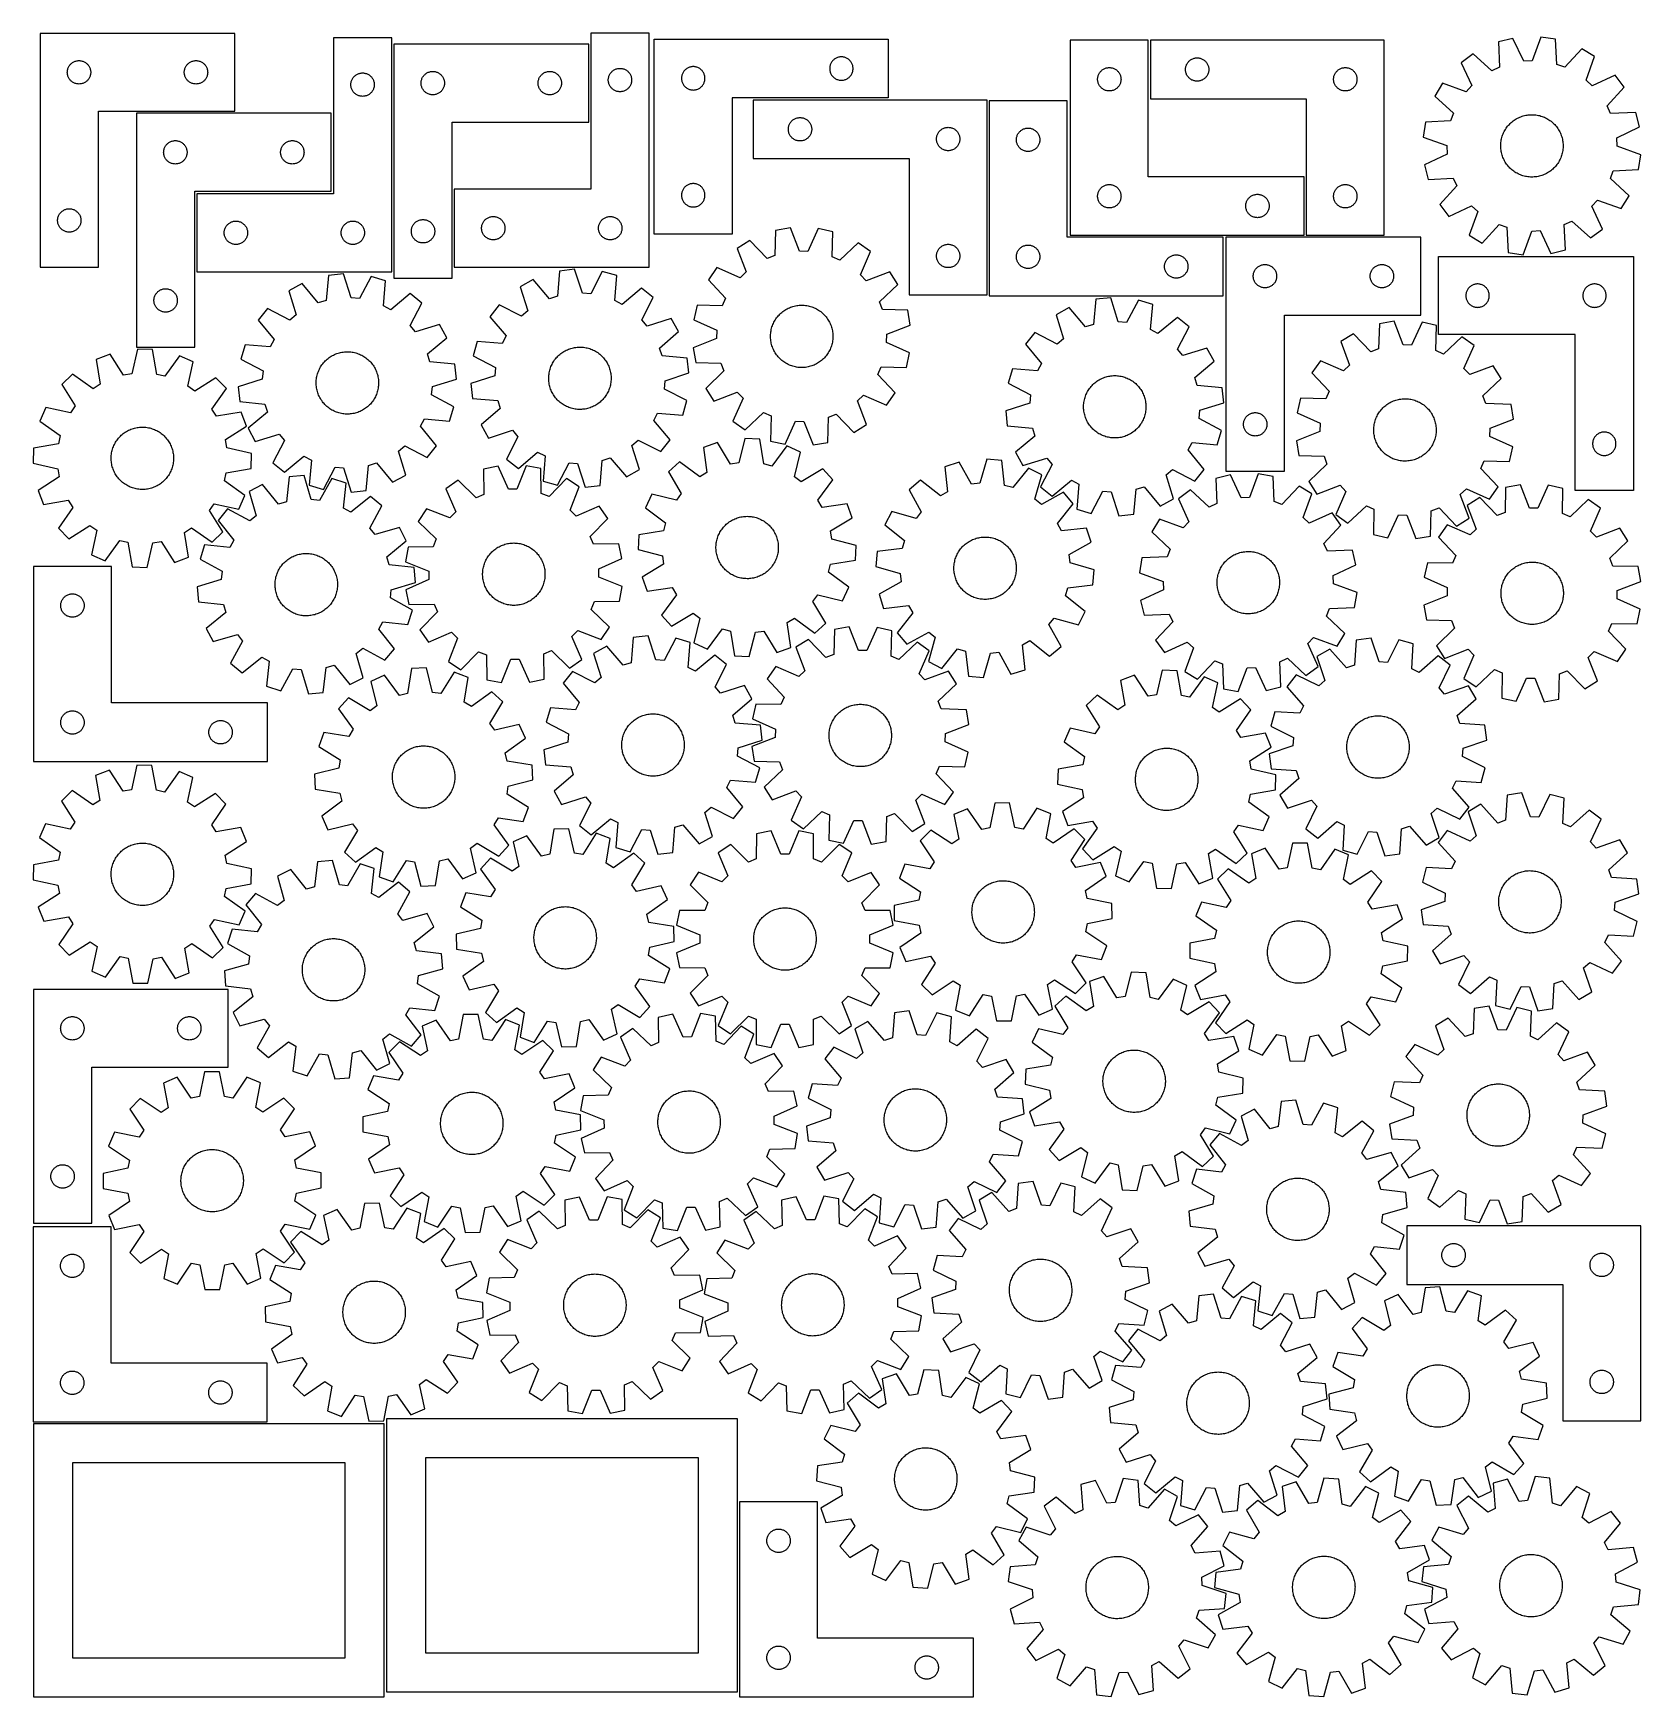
# Model space of a CAD drawing. Header units: millimetres. Extents: x 7 to 1243, y 7 to 1287.
import ezdxf

# ---------------------------------------------------------------- set-up
doc = ezdxf.new("R2010")
doc.units = ezdxf.units.MM
doc.layers.add('CUT', color=7, linetype='CONTINUOUS', true_color=0x000000)

msp = doc.modelspace()

# ---------------------------------------------------------------- linework, layer by layer
at = {"layer": 'CUT'}
for p, q in [((11.71798, 1286.561795), (11.71798, 1106.561795)), ((161.71798, 1286.561795), (11.71798, 1286.561795)), ((161.71798, 1226.561795), (161.71798, 1286.561795)), ((282.425444, 1283.068636), (237.425444, 1283.068636)), ((237.425444, 1283.068636), (237.425444, 1163.068636)), ((282.425444, 1103.068636), (282.425444, 1283.068636)), ((480.490935, 1286.614046), (435.490935, 1286.614046)), ((435.490935, 1286.614046), (435.490935, 1166.614046)), ((480.490935, 1106.614046), (480.490935, 1286.614046)), ((484.373441, 1281.954621), (664.373441, 1281.954621)), ((484.373441, 1131.954621), (484.373441, 1281.954621)), ((664.373441, 1281.954621), (664.373441, 1236.954621)), ((864.542663, 1281.21341), (804.542663, 1281.21341)), ((804.542663, 1281.21341), (804.542663, 1131.21341)), ((864.542663, 1176.21341), (864.542663, 1281.21341)), ((1046.139644, 1281.213414), (866.139644, 1281.213414)), ((866.139644, 1281.213414), (866.139644, 1236.213414)), ((1046.139644, 1131.213414), (1046.139644, 1281.213414)), ((1145.191416, 1282.690319), (1133.993871, 1279.915351)), ((1153.49227, 1265.182085), (1145.191416, 1282.690319)), ((1166.551436, 1283.685895), (1159.915126, 1265.48145)), ((1177.958553, 1281.964515), (1166.551436, 1283.685895)), ((1178.927431, 1262.612417), (1177.958553, 1281.964515)), ((283.949364, 1278.247342), (283.949364, 1098.247342)), ((433.949364, 1278.247342), (283.949364, 1278.247342)), ((433.949364, 1218.247342), (433.949364, 1278.247342)), ((624.392843, 1267.526476), (623.873441, 1267.24885)), ((624.92929, 1267.769537), (624.392843, 1267.526476)), ((625.480486, 1267.976992), (624.92929, 1267.769537)), ((626.04407, 1268.147954), (625.480486, 1267.976992)), ((626.617628, 1268.281689), (626.04407, 1268.147954)), ((627.198706, 1268.377625), (626.617628, 1268.281689)), ((627.784813, 1268.435352), (627.198706, 1268.377625)), ((628.373441, 1268.454621), (627.784813, 1268.435352)), ((628.96207, 1268.435352), (628.373441, 1268.454621)), ((629.548177, 1268.377625), (628.96207, 1268.435352)), ((630.129254, 1268.281689), (629.548177, 1268.377625)), ((630.702813, 1268.147954), (630.129254, 1268.281689)), ((631.266397, 1267.976992), (630.702813, 1268.147954)), ((631.817592, 1267.769537), (631.266397, 1267.976992)), ((632.35404, 1267.526476), (631.817592, 1267.769537)), ((632.873441, 1267.24885), (632.35404, 1267.526476)), ((899.246689, 1267.235785), (899.810273, 1267.406746)), ((899.810273, 1267.406746), (900.383832, 1267.540481)), ((900.383832, 1267.540481), (900.964909, 1267.636418)), ((900.964909, 1267.636418), (901.551016, 1267.694144)), ((901.551016, 1267.694144), (902.139644, 1267.713414)), ((902.139644, 1267.713414), (902.728273, 1267.694144)), ((902.728273, 1267.694144), (903.31438, 1267.636418)), ((903.31438, 1267.636418), (903.895457, 1267.540481)), ((903.895457, 1267.540481), (904.469016, 1267.406746)), ((904.469016, 1267.406746), (905.0326, 1267.235785)), ((1114.640776, 1270.821433), (1105.357528, 1263.972583)), ((1129.009876, 1257.822534), (1114.640776, 1270.821433)), ((1133.993871, 1279.915351), (1134.829259, 1260.557032)), ((1198.073628, 1274.710182), (1184.975938, 1260.431074)), ((1207.953687, 1268.75452), (1198.073628, 1274.710182)), ((1201.443087, 1250.504739), (1207.953687, 1268.75452)), ((32.71798, 1256.561795), (32.73725, 1257.150423)), ((32.73725, 1255.973167), (32.71798, 1256.561795)), ((32.73725, 1257.150423), (32.794976, 1257.736531)), ((32.794976, 1255.387059), (32.73725, 1255.973167)), ((32.794976, 1257.736531), (32.890912, 1258.317608)), ((32.890912, 1254.805982), (32.794976, 1255.387059)), ((32.890912, 1258.317608), (33.024647, 1258.891166)), ((33.024647, 1254.232423), (32.890912, 1254.805982)), ((33.024647, 1258.891166), (33.195609, 1259.45475)), ((33.195609, 1259.45475), (33.403064, 1260.005946)), ((33.403064, 1260.005946), (33.646125, 1260.542393)), ((33.646125, 1260.542393), (33.923751, 1261.061795)), ((33.923751, 1261.061795), (34.234753, 1261.561927)), ((34.234753, 1261.561927), (34.5778, 1262.040648)), ((34.5778, 1262.040648), (34.951422, 1262.495907)), ((34.951422, 1262.495907), (35.354019, 1262.925756)), ((35.354019, 1262.925756), (35.783868, 1263.328353)), ((35.783868, 1263.328353), (36.239127, 1263.701975)), ((36.239127, 1263.701975), (36.717848, 1264.045021)), ((36.717848, 1264.045021), (37.21798, 1264.356023)), ((37.21798, 1264.356023), (37.737382, 1264.63365)), ((37.737382, 1264.63365), (38.273829, 1264.876711)), ((38.273829, 1264.876711), (38.825025, 1265.084166)), ((38.825025, 1265.084166), (39.388608, 1265.255127)), ((39.388608, 1265.255127), (39.962167, 1265.388862)), ((39.962167, 1265.388862), (40.543244, 1265.484799)), ((40.543244, 1265.484799), (41.129352, 1265.542525)), ((41.129352, 1265.542525), (41.71798, 1265.561795)), ((41.71798, 1265.561795), (42.306608, 1265.542525)), ((42.306608, 1265.542525), (42.892716, 1265.484799)), ((42.892716, 1265.484799), (43.473793, 1265.388862)), ((43.473793, 1265.388862), (44.047351, 1265.255127)), ((44.047351, 1265.255127), (44.610935, 1265.084166)), ((44.610935, 1265.084166), (45.162131, 1264.876711)), ((45.162131, 1264.876711), (45.698578, 1264.63365)), ((45.698578, 1264.63365), (46.21798, 1264.356023)), ((46.21798, 1264.356023), (46.718112, 1264.045021)), ((46.718112, 1264.045021), (47.196833, 1263.701975)), ((47.196833, 1263.701975), (47.652092, 1263.328353)), ((47.652092, 1263.328353), (48.081941, 1262.925756)), ((48.081941, 1262.925756), (48.484538, 1262.495907)), ((48.484538, 1262.495907), (48.85816, 1262.040648)), ((48.85816, 1262.040648), (49.201206, 1261.561927)), ((49.201206, 1261.561927), (49.512209, 1261.061795)), ((49.512209, 1261.061795), (49.789835, 1260.542393)), ((49.789835, 1260.542393), (50.032896, 1260.005946)), ((50.032896, 1260.005946), (50.240351, 1259.45475)), ((50.240351, 1259.45475), (50.411312, 1258.891166)), ((50.411312, 1258.891166), (50.545047, 1258.317608)), ((50.545047, 1254.805982), (50.411312, 1254.232423)), ((50.545047, 1258.317608), (50.640984, 1257.736531)), ((50.640984, 1255.387059), (50.545047, 1254.805982)), ((50.640984, 1257.736531), (50.69871, 1257.150423)), ((50.69871, 1255.973167), (50.640984, 1255.387059)), ((50.69871, 1257.150423), (50.71798, 1256.561795)), ((50.71798, 1256.561795), (50.69871, 1255.973167)), ((122.71798, 1256.561795), (122.73725, 1257.150423)), ((122.73725, 1255.973167), (122.71798, 1256.561795)), ((122.73725, 1257.150423), (122.794976, 1257.736531)), ((122.794976, 1255.387059), (122.73725, 1255.973167)), ((122.794976, 1257.736531), (122.890912, 1258.317608)), ((122.890912, 1254.805982), (122.794976, 1255.387059)), ((122.890912, 1258.317608), (123.024647, 1258.891166)), ((123.024647, 1254.232423), (122.890912, 1254.805982)), ((123.024647, 1258.891166), (123.195609, 1259.45475)), ((123.195609, 1259.45475), (123.403064, 1260.005946)), ((123.403064, 1260.005946), (123.646125, 1260.542393)), ((123.646125, 1260.542393), (123.923751, 1261.061795)), ((123.923751, 1261.061795), (124.234753, 1261.561927)), ((124.234753, 1261.561927), (124.5778, 1262.040648)), ((124.5778, 1262.040648), (124.951422, 1262.495907)), ((124.951422, 1262.495907), (125.354019, 1262.925756)), ((125.354019, 1262.925756), (125.783868, 1263.328353)), ((125.783868, 1263.328353), (126.239127, 1263.701975)), ((126.239127, 1263.701975), (126.717848, 1264.045021)), ((126.717848, 1264.045021), (127.21798, 1264.356023)), ((127.21798, 1264.356023), (127.737382, 1264.63365)), ((127.737382, 1264.63365), (128.273829, 1264.876711)), ((128.273829, 1264.876711), (128.825025, 1265.084166)), ((128.825025, 1265.084166), (129.388608, 1265.255127)), ((129.388608, 1265.255127), (129.962167, 1265.388862)), ((129.962167, 1265.388862), (130.543244, 1265.484799)), ((130.543244, 1265.484799), (131.129352, 1265.542525)), ((131.129352, 1265.542525), (131.71798, 1265.561795)), ((131.71798, 1265.561795), (132.306608, 1265.542525)), ((132.306608, 1265.542525), (132.892716, 1265.484799)), ((132.892716, 1265.484799), (133.473793, 1265.388862)), ((133.473793, 1265.388862), (134.047351, 1265.255127)), ((134.047351, 1265.255127), (134.610935, 1265.084166)), ((134.610935, 1265.084166), (135.162131, 1264.876711)), ((135.162131, 1264.876711), (135.698578, 1264.63365)), ((135.698578, 1264.63365), (136.21798, 1264.356023)), ((136.21798, 1264.356023), (136.718112, 1264.045021)), ((136.718112, 1264.045021), (137.196833, 1263.701975)), ((137.196833, 1263.701975), (137.652092, 1263.328353)), ((137.652092, 1263.328353), (138.081941, 1262.925756)), ((138.081941, 1262.925756), (138.484538, 1262.495907)), ((138.484538, 1262.495907), (138.85816, 1262.040648)), ((138.85816, 1262.040648), (139.201206, 1261.561927)), ((139.201206, 1261.561927), (139.512209, 1261.061795)), ((139.512209, 1261.061795), (139.789835, 1260.542393)), ((139.789835, 1260.542393), (140.032896, 1260.005946)), ((140.032896, 1260.005946), (140.240351, 1259.45475)), ((140.240351, 1259.45475), (140.411312, 1258.891166)), ((140.411312, 1258.891166), (140.545047, 1258.317608)), ((140.545047, 1254.805982), (140.411312, 1254.232423)), ((140.545047, 1258.317608), (140.640984, 1257.736531)), ((140.640984, 1255.387059), (140.545047, 1254.805982)), ((140.640984, 1257.736531), (140.69871, 1257.150423)), ((140.69871, 1255.973167), (140.640984, 1255.387059)), ((140.69871, 1257.150423), (140.71798, 1256.561795)), ((140.71798, 1256.561795), (140.69871, 1255.973167)), ((254.446591, 1254.208816), (254.925312, 1254.551862)), ((254.925312, 1254.551862), (255.425444, 1254.862864)), ((255.425444, 1254.862864), (255.944846, 1255.14049)), ((255.944846, 1255.14049), (256.481293, 1255.383551)), ((256.481293, 1255.383551), (257.032489, 1255.591007)), ((257.032489, 1255.591007), (257.596073, 1255.761968)), ((257.596073, 1255.761968), (258.169631, 1255.895703)), ((258.169631, 1255.895703), (258.750708, 1255.991639)), ((258.750708, 1255.991639), (259.336816, 1256.049366)), ((259.336816, 1256.049366), (259.925444, 1256.068636)), ((259.925444, 1256.068636), (260.514072, 1256.049366)), ((260.514072, 1256.049366), (261.10018, 1255.991639)), ((261.10018, 1255.991639), (261.681257, 1255.895703)), ((261.681257, 1255.895703), (262.254815, 1255.761968)), ((262.254815, 1255.761968), (262.818399, 1255.591007)), ((262.818399, 1255.591007), (263.369595, 1255.383551)), ((263.369595, 1255.383551), (263.906042, 1255.14049)), ((263.906042, 1255.14049), (264.425444, 1254.862864)), ((264.425444, 1254.862864), (264.925576, 1254.551862)), ((264.925576, 1254.551862), (265.404297, 1254.208816)), ((307.182806, 1254.181454), (307.585403, 1254.611303)), ((307.585403, 1254.611303), (308.015252, 1255.0139)), ((308.015252, 1255.0139), (308.470511, 1255.387522)), ((308.470511, 1255.387522), (308.949232, 1255.730568)), ((308.949232, 1255.730568), (309.449364, 1256.04157)), ((309.449364, 1256.04157), (309.968766, 1256.319196)), ((309.968766, 1256.319196), (310.505213, 1256.562258)), ((310.505213, 1256.562258), (311.056409, 1256.769713)), ((311.056409, 1256.769713), (311.619993, 1256.940674)), ((311.619993, 1256.940674), (312.193551, 1257.074409)), ((312.193551, 1257.074409), (312.774628, 1257.170345)), ((312.774628, 1257.170345), (313.360736, 1257.228072)), ((313.360736, 1257.228072), (313.949364, 1257.247342)), ((313.949364, 1257.247342), (314.537992, 1257.228072)), ((314.537992, 1257.228072), (315.1241, 1257.170345)), ((315.1241, 1257.170345), (315.705177, 1257.074409)), ((315.705177, 1257.074409), (316.278736, 1256.940674)), ((316.278736, 1256.940674), (316.842319, 1256.769713)), ((316.842319, 1256.769713), (317.393515, 1256.562258)), ((317.393515, 1256.562258), (317.929962, 1256.319196)), ((317.929962, 1256.319196), (318.449364, 1256.04157)), ((318.449364, 1256.04157), (318.949496, 1255.730568)), ((318.949496, 1255.730568), (319.428217, 1255.387522)), ((319.428217, 1255.387522), (319.883477, 1255.0139)), ((319.883477, 1255.0139), (320.313325, 1254.611303)), ((320.313325, 1254.611303), (320.715922, 1254.181454)), ((397.182806, 1254.181454), (397.585403, 1254.611303)), ((397.585403, 1254.611303), (398.015252, 1255.0139)), ((398.015252, 1255.0139), (398.470511, 1255.387522)), ((398.470511, 1255.387522), (398.949232, 1255.730568)), ((398.949232, 1255.730568), (399.449364, 1256.04157)), ((399.449364, 1256.04157), (399.968766, 1256.319196)), ((399.968766, 1256.319196), (400.505213, 1256.562258)), ((400.505213, 1256.562258), (401.056409, 1256.769713)), ((401.056409, 1256.769713), (401.619993, 1256.940674)), ((401.619993, 1256.940674), (402.193551, 1257.074409)), ((402.193551, 1257.074409), (402.774628, 1257.170345)), ((402.774628, 1257.170345), (403.360736, 1257.228072)), ((403.360736, 1257.228072), (403.949364, 1257.247342)), ((403.949364, 1257.247342), (404.537992, 1257.228072)), ((404.537992, 1257.228072), (405.1241, 1257.170345)), ((405.1241, 1257.170345), (405.705177, 1257.074409)), ((405.705177, 1257.074409), (406.278736, 1256.940674)), ((406.278736, 1256.940674), (406.842319, 1256.769713)), ((406.842319, 1256.769713), (407.393515, 1256.562258)), ((407.393515, 1256.562258), (407.929962, 1256.319196)), ((407.929962, 1256.319196), (408.449364, 1256.04157)), ((408.449364, 1256.04157), (408.949496, 1255.730568)), ((408.949496, 1255.730568), (409.428217, 1255.387522)), ((409.428217, 1255.387522), (409.883477, 1255.0139)), ((409.883477, 1255.0139), (410.313325, 1254.611303)), ((410.313325, 1254.611303), (410.715922, 1254.181454)), ((449.676019, 1254.058197), (449.91908, 1254.594644)), ((449.91908, 1254.594644), (450.196706, 1255.114046)), ((450.196706, 1255.114046), (450.507708, 1255.614178)), ((450.507708, 1255.614178), (450.850755, 1256.092899)), ((450.850755, 1256.092899), (451.224376, 1256.548158)), ((451.224376, 1256.548158), (451.626974, 1256.978007)), ((451.626974, 1256.978007), (452.056822, 1257.380604)), ((452.056822, 1257.380604), (452.512082, 1257.754226)), ((452.512082, 1257.754226), (452.990803, 1258.097272)), ((452.990803, 1258.097272), (453.490935, 1258.408274)), ((453.490935, 1258.408274), (454.010336, 1258.6859)), ((454.010336, 1258.6859), (454.546784, 1258.928962)), ((454.546784, 1258.928962), (455.097979, 1259.136417)), ((455.097979, 1259.136417), (455.661563, 1259.307378)), ((455.661563, 1259.307378), (456.235122, 1259.441113)), ((456.235122, 1259.441113), (456.816199, 1259.53705)), ((456.816199, 1259.53705), (457.402307, 1259.594776)), ((457.402307, 1259.594776), (457.990935, 1259.614046)), ((457.990935, 1259.614046), (458.579563, 1259.594776)), ((458.579563, 1259.594776), (459.16567, 1259.53705)), ((459.16567, 1259.53705), (459.746748, 1259.441113)), ((459.746748, 1259.441113), (460.320306, 1259.307378)), ((460.320306, 1259.307378), (460.88389, 1259.136417)), ((460.88389, 1259.136417), (461.435086, 1258.928962)), ((461.435086, 1258.928962), (461.971533, 1258.6859)), ((461.971533, 1258.6859), (462.490935, 1258.408274)), ((462.490935, 1258.408274), (462.991067, 1258.097272)), ((462.991067, 1258.097272), (463.469788, 1257.754226)), ((463.469788, 1257.754226), (463.925047, 1257.380604)), ((463.925047, 1257.380604), (464.354896, 1256.978007)), ((464.354896, 1256.978007), (464.757493, 1256.548158)), ((464.757493, 1256.548158), (465.131115, 1256.092899)), ((465.131115, 1256.092899), (465.474161, 1255.614178)), ((465.474161, 1255.614178), (465.785163, 1255.114046)), ((465.785163, 1255.114046), (466.062789, 1254.594644)), ((466.062789, 1254.594644), (466.30585, 1254.058197)), ((505.85107, 1254.847576), (505.680109, 1254.283993)), ((506.058526, 1255.398772), (505.85107, 1254.847576)), ((506.301587, 1255.935219), (506.058526, 1255.398772)), ((506.579213, 1256.454621), (506.301587, 1255.935219)), ((506.890215, 1256.954753), (506.579213, 1256.454621)), ((507.233261, 1257.433474), (506.890215, 1256.954753)), ((507.606883, 1257.888734), (507.233261, 1257.433474)), ((508.00948, 1258.318582), (507.606883, 1257.888734)), ((508.439329, 1258.721179), (508.00948, 1258.318582)), ((508.894588, 1259.094801), (508.439329, 1258.721179)), ((509.373309, 1259.437848), (508.894588, 1259.094801)), ((509.873441, 1259.74885), (509.373309, 1259.437848)), ((510.392843, 1260.026476), (509.873441, 1259.74885)), ((510.92929, 1260.269537), (510.392843, 1260.026476)), ((511.480486, 1260.476992), (510.92929, 1260.269537)), ((512.04407, 1260.647954), (511.480486, 1260.476992)), ((512.617628, 1260.781689), (512.04407, 1260.647954)), ((513.198706, 1260.877625), (512.617628, 1260.781689)), ((513.784813, 1260.935352), (513.198706, 1260.877625)), ((514.373441, 1260.954621), (513.784813, 1260.935352)), ((514.96207, 1260.935352), (514.373441, 1260.954621)), ((515.548177, 1260.877625), (514.96207, 1260.935352)), ((516.129254, 1260.781689), (515.548177, 1260.877625)), ((516.702813, 1260.647954), (516.129254, 1260.781689)), ((517.266397, 1260.476992), (516.702813, 1260.647954)), ((517.817592, 1260.269537), (517.266397, 1260.476992)), ((518.35404, 1260.026476), (517.817592, 1260.269537)), ((518.873441, 1259.74885), (518.35404, 1260.026476)), ((519.373573, 1259.437848), (518.873441, 1259.74885)), ((519.852294, 1259.094801), (519.373573, 1259.437848)), ((520.307554, 1258.721179), (519.852294, 1259.094801)), ((520.737402, 1258.318582), (520.307554, 1258.721179)), ((521.14, 1257.888734), (520.737402, 1258.318582)), ((521.513621, 1257.433474), (521.14, 1257.888734)), ((521.856668, 1256.954753), (521.513621, 1257.433474)), ((522.16767, 1256.454621), (521.856668, 1256.954753)), ((522.445296, 1255.935219), (522.16767, 1256.454621)), ((522.688357, 1255.398772), (522.445296, 1255.935219)), ((522.895813, 1254.847576), (522.688357, 1255.398772)), ((523.066774, 1254.283993), (522.895813, 1254.847576)), ((619.392711, 1260.043249), (619.373441, 1259.454621)), ((619.373441, 1259.454621), (619.392711, 1258.865993)), ((619.450438, 1260.629357), (619.392711, 1260.043249)), ((619.392711, 1258.865993), (619.450438, 1258.279885)), ((619.546374, 1261.210434), (619.450438, 1260.629357)), ((619.450438, 1258.279885), (619.546374, 1257.698808)), ((619.680109, 1261.783993), (619.546374, 1261.210434)), ((619.546374, 1257.698808), (619.680109, 1257.12525)), ((619.85107, 1262.347576), (619.680109, 1261.783993)), ((619.680109, 1257.12525), (619.85107, 1256.561666)), ((620.058526, 1262.898772), (619.85107, 1262.347576)), ((619.85107, 1256.561666), (620.058526, 1256.01047)), ((620.301587, 1263.435219), (620.058526, 1262.898772)), ((620.058526, 1256.01047), (620.301587, 1255.474023)), ((620.579213, 1263.954621), (620.301587, 1263.435219)), ((620.301587, 1255.474023), (620.579213, 1254.954621)), ((620.890215, 1264.454753), (620.579213, 1263.954621)), ((620.579213, 1254.954621), (620.890215, 1254.454489)), ((621.233261, 1264.933474), (620.890215, 1264.454753)), ((621.606883, 1265.388734), (621.233261, 1264.933474)), ((622.00948, 1265.818582), (621.606883, 1265.388734)), ((622.439329, 1266.221179), (622.00948, 1265.818582)), ((622.894588, 1266.594801), (622.439329, 1266.221179)), ((623.373309, 1266.937848), (622.894588, 1266.594801)), ((623.873441, 1267.24885), (623.373309, 1266.937848)), ((633.373573, 1266.937848), (632.873441, 1267.24885)), ((633.852294, 1266.594801), (633.373573, 1266.937848)), ((634.307554, 1266.221179), (633.852294, 1266.594801)), ((634.737402, 1265.818582), (634.307554, 1266.221179)), ((635.14, 1265.388734), (634.737402, 1265.818582)), ((635.513621, 1264.933474), (635.14, 1265.388734)), ((635.856668, 1264.454753), (635.513621, 1264.933474)), ((636.16767, 1263.954621), (635.856668, 1264.454753)), ((635.856668, 1254.454489), (636.16767, 1254.954621)), ((636.445296, 1263.435219), (636.16767, 1263.954621)), ((636.16767, 1254.954621), (636.445296, 1255.474023)), ((636.688357, 1262.898772), (636.445296, 1263.435219)), ((636.445296, 1255.474023), (636.688357, 1256.01047)), ((636.895813, 1262.347576), (636.688357, 1262.898772)), ((636.688357, 1256.01047), (636.895813, 1256.561666)), ((637.066774, 1261.783993), (636.895813, 1262.347576)), ((636.895813, 1256.561666), (637.066774, 1257.12525)), ((637.200509, 1261.210434), (637.066774, 1261.783993)), ((637.066774, 1257.12525), (637.200509, 1257.698808)), ((637.296445, 1260.629357), (637.200509, 1261.210434)), ((637.200509, 1257.698808), (637.296445, 1258.279885)), ((637.354172, 1260.043249), (637.296445, 1260.629357)), ((637.296445, 1258.279885), (637.354172, 1258.865993)), ((637.373441, 1259.454621), (637.354172, 1260.043249)), ((637.354172, 1258.865993), (637.373441, 1259.454621)), ((826.020291, 1254.106365), (826.227747, 1254.657561)), ((826.227747, 1254.657561), (826.470808, 1255.194008)), ((826.470808, 1255.194008), (826.748434, 1255.71341)), ((826.748434, 1255.71341), (827.059436, 1256.213542)), ((827.059436, 1256.213542), (827.402483, 1256.692263)), ((827.402483, 1256.692263), (827.776104, 1257.147523)), ((827.776104, 1257.147523), (828.178702, 1257.577371)), ((828.178702, 1257.577371), (828.60855, 1257.979969)), ((828.60855, 1257.979969), (829.06381, 1258.35359)), ((829.06381, 1258.35359), (829.542531, 1258.696637)), ((829.542531, 1258.696637), (830.042663, 1259.007639)), ((830.042663, 1259.007639), (830.562064, 1259.285265)), ((830.562064, 1259.285265), (831.098512, 1259.528326)), ((831.098512, 1259.528326), (831.649707, 1259.735781)), ((831.649707, 1259.735781), (832.213291, 1259.906743)), ((832.213291, 1259.906743), (832.78685, 1260.040478)), ((832.78685, 1260.040478), (833.367927, 1260.136414)), ((833.367927, 1260.136414), (833.954034, 1260.194141)), ((833.954034, 1260.194141), (834.542663, 1260.21341)), ((834.542663, 1260.21341), (835.131291, 1260.194141)), ((835.131291, 1260.194141), (835.717398, 1260.136414)), ((835.717398, 1260.136414), (836.298476, 1260.040478)), ((836.298476, 1260.040478), (836.872034, 1259.906743)), ((836.872034, 1259.906743), (837.435618, 1259.735781)), ((837.435618, 1259.735781), (837.986814, 1259.528326)), ((837.986814, 1259.528326), (838.523261, 1259.285265)), ((838.523261, 1259.285265), (839.042663, 1259.007639)), ((839.042663, 1259.007639), (839.542795, 1258.696637)), ((839.542795, 1258.696637), (840.021515, 1258.35359)), ((840.021515, 1258.35359), (840.476775, 1257.979969)), ((840.476775, 1257.979969), (840.906624, 1257.577371)), ((840.906624, 1257.577371), (841.309221, 1257.147523)), ((841.309221, 1257.147523), (841.682843, 1256.692263)), ((841.682843, 1256.692263), (842.025889, 1256.213542)), ((842.025889, 1256.213542), (842.336891, 1255.71341)), ((842.336891, 1255.71341), (842.614517, 1255.194008)), ((842.614517, 1255.194008), (842.857578, 1254.657561)), ((842.857578, 1254.657561), (843.065034, 1254.106365)), ((893.139644, 1258.713414), (893.158914, 1259.302042)), ((893.158914, 1258.124786), (893.139644, 1258.713414)), ((893.158914, 1259.302042), (893.216641, 1259.88815)), ((893.216641, 1257.538678), (893.158914, 1258.124786)), ((893.216641, 1259.88815), (893.312577, 1260.469227)), ((893.312577, 1256.957601), (893.216641, 1257.538678)), ((893.312577, 1260.469227), (893.446312, 1261.042785)), ((893.446312, 1256.384042), (893.312577, 1256.957601)), ((893.446312, 1261.042785), (893.617273, 1261.606369)), ((893.617273, 1255.820459), (893.446312, 1256.384042)), ((893.617273, 1261.606369), (893.824729, 1262.157565)), ((893.824729, 1255.269263), (893.617273, 1255.820459)), ((893.824729, 1262.157565), (894.06779, 1262.694012)), ((894.06779, 1254.732816), (893.824729, 1255.269263)), ((894.06779, 1262.694012), (894.345416, 1263.213414)), ((894.345416, 1254.213414), (894.06779, 1254.732816)), ((894.345416, 1263.213414), (894.656418, 1263.713546)), ((894.656418, 1263.713546), (894.999464, 1264.192267)), ((894.999464, 1264.192267), (895.373086, 1264.647526)), ((895.373086, 1264.647526), (895.775683, 1265.077375)), ((895.775683, 1265.077375), (896.205532, 1265.479972)), ((896.205532, 1265.479972), (896.660792, 1265.853594)), ((896.660792, 1265.853594), (897.139512, 1266.19664)), ((897.139512, 1266.19664), (897.639644, 1266.507642)), ((897.639644, 1266.507642), (898.159046, 1266.785268)), ((898.159046, 1266.785268), (898.695494, 1267.02833)), ((898.695494, 1267.02833), (899.246689, 1267.235785)), ((905.0326, 1267.235785), (905.583795, 1267.02833)), ((905.583795, 1267.02833), (906.120243, 1266.785268)), ((906.120243, 1266.785268), (906.639644, 1266.507642)), ((906.639644, 1266.507642), (907.139777, 1266.19664)), ((907.139777, 1266.19664), (907.618497, 1265.853594)), ((907.618497, 1265.853594), (908.073757, 1265.479972)), ((908.073757, 1265.479972), (908.503605, 1265.077375)), ((908.503605, 1265.077375), (908.906203, 1264.647526)), ((908.906203, 1264.647526), (909.279824, 1264.192267)), ((909.279824, 1264.192267), (909.622871, 1263.713546)), ((909.622871, 1263.713546), (909.933873, 1263.213414)), ((909.933873, 1263.213414), (910.211499, 1262.694012)), ((910.211499, 1254.732816), (909.933873, 1254.213414)), ((910.211499, 1262.694012), (910.45456, 1262.157565)), ((910.45456, 1255.269263), (910.211499, 1254.732816)), ((910.45456, 1262.157565), (910.662016, 1261.606369)), ((910.662016, 1255.820459), (910.45456, 1255.269263)), ((910.662016, 1261.606369), (910.832977, 1261.042785)), ((910.832977, 1256.384042), (910.662016, 1255.820459)), ((910.832977, 1261.042785), (910.966712, 1260.469227)), ((910.966712, 1256.957601), (910.832977, 1256.384042)), ((910.966712, 1260.469227), (911.062648, 1259.88815)), ((911.062648, 1257.538678), (910.966712, 1256.957601)), ((911.062648, 1259.88815), (911.120375, 1259.302042)), ((911.120375, 1258.124786), (911.062648, 1257.538678)), ((911.120375, 1259.302042), (911.139644, 1258.713414)), ((911.139644, 1258.713414), (911.120375, 1258.124786)), ((1007.617273, 1254.106369), (1007.824729, 1254.657565)), ((1007.824729, 1254.657565), (1008.06779, 1255.194012)), ((1008.06779, 1255.194012), (1008.345416, 1255.713414)), ((1008.345416, 1255.713414), (1008.656418, 1256.213546)), ((1008.656418, 1256.213546), (1008.999464, 1256.692267)), ((1008.999464, 1256.692267), (1009.373086, 1257.147526)), ((1009.373086, 1257.147526), (1009.775683, 1257.577375)), ((1009.775683, 1257.577375), (1010.205532, 1257.979972)), ((1010.205532, 1257.979972), (1010.660792, 1258.353594)), ((1010.660792, 1258.353594), (1011.139512, 1258.69664)), ((1011.139512, 1258.69664), (1011.639644, 1259.007642)), ((1011.639644, 1259.007642), (1012.159046, 1259.285268)), ((1012.159046, 1259.285268), (1012.695494, 1259.52833)), ((1012.695494, 1259.52833), (1013.246689, 1259.735785)), ((1013.246689, 1259.735785), (1013.810273, 1259.906746)), ((1013.810273, 1259.906746), (1014.383832, 1260.040481)), ((1014.383832, 1260.040481), (1014.964909, 1260.136418)), ((1014.964909, 1260.136418), (1015.551016, 1260.194144)), ((1015.551016, 1260.194144), (1016.139644, 1260.213414)), ((1016.139644, 1260.213414), (1016.728273, 1260.194144)), ((1016.728273, 1260.194144), (1017.31438, 1260.136418)), ((1017.31438, 1260.136418), (1017.895457, 1260.040481)), ((1017.895457, 1260.040481), (1018.469016, 1259.906746)), ((1018.469016, 1259.906746), (1019.0326, 1259.735785)), ((1019.0326, 1259.735785), (1019.583795, 1259.52833)), ((1019.583795, 1259.52833), (1020.120243, 1259.285268)), ((1020.120243, 1259.285268), (1020.639644, 1259.007642)), ((1020.639644, 1259.007642), (1021.139777, 1258.69664)), ((1021.139777, 1258.69664), (1021.618497, 1258.353594)), ((1021.618497, 1258.353594), (1022.073757, 1257.979972)), ((1022.073757, 1257.979972), (1022.503605, 1257.577375)), ((1022.503605, 1257.577375), (1022.906203, 1257.147526)), ((1022.906203, 1257.147526), (1023.279824, 1256.692267)), ((1023.279824, 1256.692267), (1023.622871, 1256.213546)), ((1023.622871, 1256.213546), (1023.933873, 1255.713414)), ((1023.933873, 1255.713414), (1024.211499, 1255.194012)), ((1024.211499, 1255.194012), (1024.45456, 1254.657565)), ((1024.45456, 1254.657565), (1024.662016, 1254.106369)), ((1105.357528, 1263.972583), (1113.537434, 1246.407516)), ((1134.829259, 1260.557032), (1129.009876, 1257.822534)), ((1159.915126, 1265.48145), (1153.49227, 1265.182085)), ((1184.975938, 1260.431074), (1178.927431, 1262.612417)), ((33.195609, 1253.66884), (33.024647, 1254.232423)), ((33.403064, 1253.117644), (33.195609, 1253.66884)), ((33.646125, 1252.581197), (33.403064, 1253.117644)), ((33.923751, 1252.061795), (33.646125, 1252.581197)), ((34.234753, 1251.561663), (33.923751, 1252.061795)), ((34.5778, 1251.082942), (34.234753, 1251.561663)), ((34.951422, 1250.627683), (34.5778, 1251.082942)), ((35.354019, 1250.197834), (34.951422, 1250.627683)), ((35.783868, 1249.795237), (35.354019, 1250.197834)), ((36.239127, 1249.421615), (35.783868, 1249.795237)), ((36.717848, 1249.078568), (36.239127, 1249.421615)), ((37.21798, 1248.767566), (36.717848, 1249.078568)), ((37.737382, 1248.48994), (37.21798, 1248.767566)), ((38.273829, 1248.246879), (37.737382, 1248.48994)), ((38.825025, 1248.039424), (38.273829, 1248.246879)), ((39.388608, 1247.868462), (38.825025, 1248.039424)), ((39.962167, 1247.734727), (39.388608, 1247.868462)), ((40.543244, 1247.638791), (39.962167, 1247.734727)), ((41.129352, 1247.581065), (40.543244, 1247.638791)), ((41.71798, 1247.561795), (41.129352, 1247.581065)), ((42.306608, 1247.581065), (41.71798, 1247.561795)), ((42.892716, 1247.638791), (42.306608, 1247.581065)), ((43.473793, 1247.734727), (42.892716, 1247.638791)), ((44.047351, 1247.868462), (43.473793, 1247.734727)), ((44.610935, 1248.039424), (44.047351, 1247.868462)), ((45.162131, 1248.246879), (44.610935, 1248.039424)), ((45.698578, 1248.48994), (45.162131, 1248.246879)), ((46.21798, 1248.767566), (45.698578, 1248.48994)), ((46.718112, 1249.078568), (46.21798, 1248.767566)), ((47.196833, 1249.421615), (46.718112, 1249.078568)), ((47.652092, 1249.795237), (47.196833, 1249.421615)), ((48.081941, 1250.197834), (47.652092, 1249.795237)), ((48.484538, 1250.627683), (48.081941, 1250.197834)), ((48.85816, 1251.082942), (48.484538, 1250.627683)), ((49.201206, 1251.561663), (48.85816, 1251.082942)), ((49.512209, 1252.061795), (49.201206, 1251.561663)), ((49.789835, 1252.581197), (49.512209, 1252.061795)), ((50.032896, 1253.117644), (49.789835, 1252.581197)), ((50.240351, 1253.66884), (50.032896, 1253.117644)), ((50.411312, 1254.232423), (50.240351, 1253.66884)), ((123.195609, 1253.66884), (123.024647, 1254.232423)), ((123.403064, 1253.117644), (123.195609, 1253.66884)), ((123.646125, 1252.581197), (123.403064, 1253.117644)), ((123.923751, 1252.061795), (123.646125, 1252.581197)), ((124.234753, 1251.561663), (123.923751, 1252.061795)), ((124.5778, 1251.082942), (124.234753, 1251.561663)), ((124.951422, 1250.627683), (124.5778, 1251.082942)), ((125.354019, 1250.197834), (124.951422, 1250.627683)), ((125.783868, 1249.795237), (125.354019, 1250.197834)), ((126.239127, 1249.421615), (125.783868, 1249.795237)), ((126.717848, 1249.078568), (126.239127, 1249.421615)), ((127.21798, 1248.767566), (126.717848, 1249.078568)), ((127.737382, 1248.48994), (127.21798, 1248.767566)), ((128.273829, 1248.246879), (127.737382, 1248.48994)), ((128.825025, 1248.039424), (128.273829, 1248.246879)), ((129.388608, 1247.868462), (128.825025, 1248.039424)), ((129.962167, 1247.734727), (129.388608, 1247.868462)), ((130.543244, 1247.638791), (129.962167, 1247.734727)), ((131.129352, 1247.581065), (130.543244, 1247.638791)), ((131.71798, 1247.561795), (131.129352, 1247.581065)), ((132.306608, 1247.581065), (131.71798, 1247.561795)), ((132.892716, 1247.638791), (132.306608, 1247.581065)), ((133.473793, 1247.734727), (132.892716, 1247.638791)), ((134.047351, 1247.868462), (133.473793, 1247.734727)), ((134.610935, 1248.039424), (134.047351, 1247.868462)), ((135.162131, 1248.246879), (134.610935, 1248.039424)), ((135.698578, 1248.48994), (135.162131, 1248.246879)), ((136.21798, 1248.767566), (135.698578, 1248.48994)), ((136.718112, 1249.078568), (136.21798, 1248.767566)), ((137.196833, 1249.421615), (136.718112, 1249.078568)), ((137.652092, 1249.795237), (137.196833, 1249.421615)), ((138.081941, 1250.197834), (137.652092, 1249.795237)), ((138.484538, 1250.627683), (138.081941, 1250.197834)), ((138.85816, 1251.082942), (138.484538, 1250.627683)), ((139.201206, 1251.561663), (138.85816, 1251.082942)), ((139.512209, 1252.061795), (139.201206, 1251.561663)), ((139.789835, 1252.581197), (139.512209, 1252.061795)), ((140.032896, 1253.117644), (139.789835, 1252.581197)), ((140.240351, 1253.66884), (140.032896, 1253.117644)), ((140.411312, 1254.232423), (140.240351, 1253.66884)), ((250.925444, 1247.068636), (250.944714, 1247.657264)), ((250.944714, 1246.480007), (250.925444, 1247.068636)), ((250.944714, 1247.657264), (251.00244, 1248.243371)), ((251.00244, 1245.8939), (250.944714, 1246.480007)), ((251.00244, 1248.243371), (251.098376, 1248.824449)), ((251.098376, 1245.312823), (251.00244, 1245.8939)), ((251.098376, 1248.824449), (251.232112, 1249.398007)), ((251.232112, 1244.739264), (251.098376, 1245.312823)), ((251.232112, 1249.398007), (251.403073, 1249.961591)), ((251.403073, 1244.17568), (251.232112, 1244.739264)), ((251.403073, 1249.961591), (251.610528, 1250.512787)), ((251.610528, 1243.624485), (251.403073, 1244.17568)), ((251.610528, 1250.512787), (251.853589, 1251.049234)), ((251.853589, 1243.088037), (251.610528, 1243.624485)), ((251.853589, 1251.049234), (252.131215, 1251.568636)), ((252.131215, 1242.568636), (251.853589, 1243.088037)), ((252.131215, 1251.568636), (252.442217, 1252.068768)), ((252.442217, 1242.068504), (252.131215, 1242.568636)), ((252.442217, 1252.068768), (252.785264, 1252.547488)), ((252.785264, 1241.589783), (252.442217, 1242.068504)), ((252.785264, 1252.547488), (253.158886, 1253.002748)), ((253.158886, 1253.002748), (253.561483, 1253.432597)), ((253.561483, 1253.432597), (253.991332, 1253.835194)), ((253.991332, 1253.835194), (254.446591, 1254.208816)), ((265.404297, 1254.208816), (265.859556, 1253.835194)), ((265.859556, 1253.835194), (266.289405, 1253.432597)), ((266.289405, 1253.432597), (266.692002, 1253.002748)), ((266.692002, 1253.002748), (267.065624, 1252.547488)), ((267.065624, 1252.547488), (267.40867, 1252.068768)), ((267.40867, 1242.068504), (267.065624, 1241.589783)), ((267.40867, 1252.068768), (267.719673, 1251.568636)), ((267.719673, 1242.568636), (267.40867, 1242.068504)), ((267.719673, 1251.568636), (267.997299, 1251.049234)), ((267.997299, 1243.088037), (267.719673, 1242.568636)), ((267.997299, 1251.049234), (268.24036, 1250.512787)), ((268.24036, 1243.624485), (267.997299, 1243.088037)), ((268.24036, 1250.512787), (268.447815, 1249.961591)), ((268.447815, 1244.17568), (268.24036, 1243.624485)), ((268.447815, 1249.961591), (268.618776, 1249.398007)), ((268.618776, 1244.739264), (268.447815, 1244.17568)), ((268.618776, 1249.398007), (268.752511, 1248.824449)), ((268.752511, 1245.312823), (268.618776, 1244.739264)), ((268.752511, 1248.824449), (268.848448, 1248.243371)), ((268.848448, 1245.8939), (268.752511, 1245.312823)), ((268.848448, 1248.243371), (268.906174, 1247.657264)), ((268.906174, 1246.480007), (268.848448, 1245.8939)), ((268.906174, 1247.657264), (268.925444, 1247.068636)), ((268.925444, 1247.068636), (268.906174, 1246.480007)), ((304.949364, 1248.247342), (304.968634, 1248.83597)), ((304.968634, 1247.658714), (304.949364, 1248.247342)), ((304.968634, 1248.83597), (305.02636, 1249.422077)), ((305.02636, 1247.072606), (304.968634, 1247.658714)), ((305.02636, 1249.422077), (305.122297, 1250.003155)), ((305.122297, 1246.491529), (305.02636, 1247.072606)), ((305.122297, 1250.003155), (305.256032, 1250.576713)), ((305.256032, 1245.91797), (305.122297, 1246.491529)), ((305.256032, 1250.576713), (305.426993, 1251.140297)), ((305.426993, 1245.354387), (305.256032, 1245.91797)), ((305.426993, 1251.140297), (305.634448, 1251.691493)), ((305.634448, 1244.803191), (305.426993, 1245.354387)), ((305.634448, 1251.691493), (305.877509, 1252.22794)), ((305.877509, 1244.266744), (305.634448, 1244.803191)), ((305.877509, 1252.22794), (306.155136, 1252.747342)), ((306.155136, 1243.747342), (305.877509, 1244.266744)), ((306.155136, 1252.747342), (306.466138, 1253.247474)), ((306.466138, 1243.24721), (306.155136, 1243.747342)), ((306.466138, 1253.247474), (306.809184, 1253.726195)), ((306.809184, 1242.768489), (306.466138, 1243.24721)), ((306.809184, 1253.726195), (307.182806, 1254.181454)), ((307.182806, 1242.313229), (306.809184, 1242.768489)), ((307.585403, 1241.883381), (307.182806, 1242.313229)), ((308.015252, 1241.480783), (307.585403, 1241.883381)), ((320.313325, 1241.883381), (319.883477, 1241.480783)), ((320.715922, 1242.313229), (320.313325, 1241.883381)), ((320.715922, 1254.181454), (321.089544, 1253.726195)), ((321.089544, 1242.768489), (320.715922, 1242.313229)), ((321.089544, 1253.726195), (321.432591, 1253.247474)), ((321.432591, 1243.24721), (321.089544, 1242.768489)), ((321.432591, 1253.247474), (321.743593, 1252.747342)), ((321.743593, 1243.747342), (321.432591, 1243.24721)), ((321.743593, 1252.747342), (322.021219, 1252.22794)), ((322.021219, 1244.266744), (321.743593, 1243.747342)), ((322.021219, 1252.22794), (322.26428, 1251.691493)), ((322.26428, 1244.803191), (322.021219, 1244.266744)), ((322.26428, 1251.691493), (322.471735, 1251.140297)), ((322.471735, 1245.354387), (322.26428, 1244.803191)), ((322.471735, 1251.140297), (322.642697, 1250.576713)), ((322.642697, 1245.91797), (322.471735, 1245.354387)), ((322.642697, 1250.576713), (322.776432, 1250.003155)), ((322.776432, 1246.491529), (322.642697, 1245.91797)), ((322.776432, 1250.003155), (322.872368, 1249.422077)), ((322.872368, 1247.072606), (322.776432, 1246.491529)), ((322.872368, 1249.422077), (322.930094, 1248.83597)), ((322.930094, 1247.658714), (322.872368, 1247.072606)), ((322.930094, 1248.83597), (322.949364, 1248.247342)), ((322.949364, 1248.247342), (322.930094, 1247.658714)), ((394.949364, 1248.247342), (394.968634, 1248.83597)), ((394.968634, 1247.658714), (394.949364, 1248.247342)), ((394.968634, 1248.83597), (395.02636, 1249.422077)), ((395.02636, 1247.072606), (394.968634, 1247.658714)), ((395.02636, 1249.422077), (395.122297, 1250.003155)), ((395.122297, 1246.491529), (395.02636, 1247.072606)), ((395.122297, 1250.003155), (395.256032, 1250.576713)), ((395.256032, 1245.91797), (395.122297, 1246.491529)), ((395.256032, 1250.576713), (395.426993, 1251.140297)), ((395.426993, 1245.354387), (395.256032, 1245.91797)), ((395.426993, 1251.140297), (395.634448, 1251.691493)), ((395.634448, 1244.803191), (395.426993, 1245.354387)), ((395.634448, 1251.691493), (395.877509, 1252.22794)), ((395.877509, 1244.266744), (395.634448, 1244.803191)), ((395.877509, 1252.22794), (396.155136, 1252.747342)), ((396.155136, 1243.747342), (395.877509, 1244.266744)), ((396.155136, 1252.747342), (396.466138, 1253.247474)), ((396.466138, 1243.24721), (396.155136, 1243.747342)), ((396.466138, 1253.247474), (396.809184, 1253.726195)), ((396.809184, 1242.768489), (396.466138, 1243.24721)), ((396.809184, 1253.726195), (397.182806, 1254.181454)), ((397.182806, 1242.313229), (396.809184, 1242.768489)), ((397.585403, 1241.883381), (397.182806, 1242.313229)), ((398.015252, 1241.480783), (397.585403, 1241.883381)), ((410.313325, 1241.883381), (409.883477, 1241.480783)), ((410.715922, 1242.313229), (410.313325, 1241.883381)), ((410.715922, 1254.181454), (411.089544, 1253.726195)), ((411.089544, 1242.768489), (410.715922, 1242.313229)), ((411.089544, 1253.726195), (411.432591, 1253.247474)), ((411.432591, 1243.24721), (411.089544, 1242.768489)), ((411.432591, 1253.247474), (411.743593, 1252.747342)), ((411.743593, 1243.747342), (411.432591, 1243.24721)), ((411.743593, 1252.747342), (412.021219, 1252.22794)), ((412.021219, 1244.266744), (411.743593, 1243.747342)), ((412.021219, 1252.22794), (412.26428, 1251.691493)), ((412.26428, 1244.803191), (412.021219, 1244.266744)), ((412.26428, 1251.691493), (412.471735, 1251.140297)), ((412.471735, 1245.354387), (412.26428, 1244.803191)), ((412.471735, 1251.140297), (412.642697, 1250.576713)), ((412.642697, 1245.91797), (412.471735, 1245.354387)), ((412.642697, 1250.576713), (412.776432, 1250.003155)), ((412.776432, 1246.491529), (412.642697, 1245.91797)), ((412.776432, 1250.003155), (412.872368, 1249.422077)), ((412.872368, 1247.072606), (412.776432, 1246.491529)), ((412.872368, 1249.422077), (412.930094, 1248.83597)), ((412.930094, 1247.658714), (412.872368, 1247.072606)), ((412.930094, 1248.83597), (412.949364, 1248.247342)), ((412.949364, 1248.247342), (412.930094, 1247.658714)), ((448.990935, 1250.614046), (449.010204, 1251.202674)), ((449.010204, 1250.025418), (448.990935, 1250.614046)), ((449.010204, 1251.202674), (449.067931, 1251.788782)), ((449.067931, 1249.43931), (449.010204, 1250.025418)), ((449.067931, 1251.788782), (449.163867, 1252.369859)), ((449.163867, 1248.858233), (449.067931, 1249.43931)), ((449.163867, 1252.369859), (449.297602, 1252.943417)), ((449.297602, 1248.284674), (449.163867, 1248.858233)), ((449.297602, 1252.943417), (449.468564, 1253.507001)), ((449.468564, 1247.721091), (449.297602, 1248.284674)), ((449.468564, 1253.507001), (449.676019, 1254.058197)), ((449.676019, 1247.169895), (449.468564, 1247.721091)), ((449.91908, 1246.633448), (449.676019, 1247.169895)), ((450.196706, 1246.114046), (449.91908, 1246.633448)), ((450.507708, 1245.613914), (450.196706, 1246.114046)), ((450.850755, 1245.135193), (450.507708, 1245.613914)), ((451.224376, 1244.679933), (450.850755, 1245.135193)), ((451.626974, 1244.250085), (451.224376, 1244.679933)), ((452.056822, 1243.847488), (451.626974, 1244.250085)), ((452.512082, 1243.473866), (452.056822, 1243.847488)), ((452.990803, 1243.130819), (452.512082, 1243.473866)), ((453.490935, 1242.819817), (452.990803, 1243.130819)), ((454.010336, 1242.542191), (453.490935, 1242.819817)), ((454.546784, 1242.29913), (454.010336, 1242.542191)), ((455.097979, 1242.091675), (454.546784, 1242.29913)), ((455.661563, 1241.920713), (455.097979, 1242.091675)), ((456.235122, 1241.786978), (455.661563, 1241.920713)), ((456.816199, 1241.691042), (456.235122, 1241.786978)), ((457.402307, 1241.633315), (456.816199, 1241.691042)), ((459.16567, 1241.691042), (458.579563, 1241.633315)), ((459.746748, 1241.786978), (459.16567, 1241.691042)), ((460.320306, 1241.920713), (459.746748, 1241.786978)), ((460.88389, 1242.091675), (460.320306, 1241.920713)), ((461.435086, 1242.29913), (460.88389, 1242.091675)), ((461.971533, 1242.542191), (461.435086, 1242.29913)), ((462.490935, 1242.819817), (461.971533, 1242.542191)), ((462.991067, 1243.130819), (462.490935, 1242.819817)), ((463.469788, 1243.473866), (462.991067, 1243.130819)), ((463.925047, 1243.847488), (463.469788, 1243.473866)), ((464.354896, 1244.250085), (463.925047, 1243.847488)), ((464.757493, 1244.679933), (464.354896, 1244.250085)), ((465.131115, 1245.135193), (464.757493, 1244.679933)), ((465.474161, 1245.613914), (465.131115, 1245.135193)), ((465.785163, 1246.114046), (465.474161, 1245.613914)), ((466.062789, 1246.633448), (465.785163, 1246.114046)), ((466.30585, 1247.169895), (466.062789, 1246.633448)), ((466.30585, 1254.058197), (466.513306, 1253.507001)), ((466.513306, 1247.721091), (466.30585, 1247.169895)), ((466.513306, 1253.507001), (466.684267, 1252.943417)), ((466.684267, 1248.284674), (466.513306, 1247.721091)), ((466.684267, 1252.943417), (466.818002, 1252.369859)), ((466.818002, 1248.858233), (466.684267, 1248.284674)), ((466.818002, 1252.369859), (466.913938, 1251.788782)), ((466.913938, 1249.43931), (466.818002, 1248.858233)), ((466.913938, 1251.788782), (466.971665, 1251.202674)), ((466.971665, 1250.025418), (466.913938, 1249.43931)), ((466.971665, 1251.202674), (466.990935, 1250.614046)), ((466.990935, 1250.614046), (466.971665, 1250.025418)), ((505.392711, 1252.543249), (505.373441, 1251.954621)), ((505.373441, 1251.954621), (505.392711, 1251.365993)), ((505.450438, 1253.129357), (505.392711, 1252.543249)), ((505.392711, 1251.365993), (505.450438, 1250.779885)), ((505.546374, 1253.710434), (505.450438, 1253.129357)), ((505.450438, 1250.779885), (505.546374, 1250.198808)), ((505.680109, 1254.283993), (505.546374, 1253.710434)), ((505.546374, 1250.198808), (505.680109, 1249.62525)), ((505.680109, 1249.62525), (505.85107, 1249.061666)), ((505.85107, 1249.061666), (506.058526, 1248.51047)), ((506.058526, 1248.51047), (506.301587, 1247.974023)), ((506.301587, 1247.974023), (506.579213, 1247.454621)), ((506.579213, 1247.454621), (506.890215, 1246.954489)), ((506.890215, 1246.954489), (507.233261, 1246.475768)), ((507.233261, 1246.475768), (507.606883, 1246.020509)), ((507.606883, 1246.020509), (508.00948, 1245.59066)), ((508.00948, 1245.59066), (508.439329, 1245.188063)), ((508.439329, 1245.188063), (508.894588, 1244.814441)), ((508.894588, 1244.814441), (509.373309, 1244.471395)), ((509.373309, 1244.471395), (509.873441, 1244.160393)), ((509.873441, 1244.160393), (510.392843, 1243.882767)), ((510.392843, 1243.882767), (510.92929, 1243.639705)), ((510.92929, 1243.639705), (511.480486, 1243.43225)), ((511.480486, 1243.43225), (512.04407, 1243.261289)), ((512.04407, 1243.261289), (512.617628, 1243.127554)), ((512.617628, 1243.127554), (513.198706, 1243.031617)), ((513.198706, 1243.031617), (513.784813, 1242.973891)), ((513.784813, 1242.973891), (514.373441, 1242.954621)), ((514.373441, 1242.954621), (514.96207, 1242.973891)), ((514.96207, 1242.973891), (515.548177, 1243.031617)), ((515.548177, 1243.031617), (516.129254, 1243.127554)), ((516.129254, 1243.127554), (516.702813, 1243.261289)), ((516.702813, 1243.261289), (517.266397, 1243.43225)), ((517.266397, 1243.43225), (517.817592, 1243.639705)), ((517.817592, 1243.639705), (518.35404, 1243.882767)), ((518.35404, 1243.882767), (518.873441, 1244.160393)), ((518.873441, 1244.160393), (519.373573, 1244.471395)), ((519.373573, 1244.471395), (519.852294, 1244.814441)), ((519.852294, 1244.814441), (520.307554, 1245.188063)), ((520.307554, 1245.188063), (520.737402, 1245.59066)), ((520.737402, 1245.59066), (521.14, 1246.020509)), ((521.14, 1246.020509), (521.513621, 1246.475768)), ((521.513621, 1246.475768), (521.856668, 1246.954489)), ((521.856668, 1246.954489), (522.16767, 1247.454621)), ((522.16767, 1247.454621), (522.445296, 1247.974023)), ((522.445296, 1247.974023), (522.688357, 1248.51047)), ((522.688357, 1248.51047), (522.895813, 1249.061666)), ((522.895813, 1249.061666), (523.066774, 1249.62525)), ((523.200509, 1253.710434), (523.066774, 1254.283993)), ((523.066774, 1249.62525), (523.200509, 1250.198808)), ((523.296445, 1253.129357), (523.200509, 1253.710434)), ((523.200509, 1250.198808), (523.296445, 1250.779885)), ((523.354172, 1252.543249), (523.296445, 1253.129357)), ((523.296445, 1250.779885), (523.354172, 1251.365993)), ((523.373441, 1251.954621), (523.354172, 1252.543249)), ((523.354172, 1251.365993), (523.373441, 1251.954621)), ((620.890215, 1254.454489), (621.233261, 1253.975768)), ((621.233261, 1253.975768), (621.606883, 1253.520509)), ((621.606883, 1253.520509), (622.00948, 1253.09066)), ((622.00948, 1253.09066), (622.439329, 1252.688063)), ((622.439329, 1252.688063), (622.894588, 1252.314441)), ((622.894588, 1252.314441), (623.373309, 1251.971395)), ((623.373309, 1251.971395), (623.873441, 1251.660393)), ((623.873441, 1251.660393), (624.392843, 1251.382767)), ((624.392843, 1251.382767), (624.92929, 1251.139705)), ((624.92929, 1251.139705), (625.480486, 1250.93225)), ((625.480486, 1250.93225), (626.04407, 1250.761289)), ((626.04407, 1250.761289), (626.617628, 1250.627554)), ((626.617628, 1250.627554), (627.198706, 1250.531617)), ((627.198706, 1250.531617), (627.784813, 1250.473891)), ((627.784813, 1250.473891), (628.373441, 1250.454621)), ((628.373441, 1250.454621), (628.96207, 1250.473891)), ((628.96207, 1250.473891), (629.548177, 1250.531617)), ((629.548177, 1250.531617), (630.129254, 1250.627554)), ((630.129254, 1250.627554), (630.702813, 1250.761289)), ((630.702813, 1250.761289), (631.266397, 1250.93225)), ((631.266397, 1250.93225), (631.817592, 1251.139705)), ((631.817592, 1251.139705), (632.35404, 1251.382767)), ((632.35404, 1251.382767), (632.873441, 1251.660393)), ((632.873441, 1251.660393), (633.373573, 1251.971395)), ((633.373573, 1251.971395), (633.852294, 1252.314441)), ((633.852294, 1252.314441), (634.307554, 1252.688063)), ((634.307554, 1252.688063), (634.737402, 1253.09066)), ((634.737402, 1253.09066), (635.14, 1253.520509)), ((635.14, 1253.520509), (635.513621, 1253.975768)), ((635.513621, 1253.975768), (635.856668, 1254.454489)), ((825.542663, 1251.21341), (825.561932, 1251.802038)), ((825.561932, 1250.624782), (825.542663, 1251.21341)), ((825.561932, 1251.802038), (825.619659, 1252.388146)), ((825.619659, 1250.038675), (825.561932, 1250.624782)), ((825.619659, 1252.388146), (825.715595, 1252.969223)), ((825.715595, 1249.457597), (825.619659, 1250.038675)), ((825.715595, 1252.969223), (825.84933, 1253.542782)), ((825.84933, 1248.884039), (825.715595, 1249.457597)), ((825.84933, 1253.542782), (826.020291, 1254.106365)), ((826.020291, 1248.320455), (825.84933, 1248.884039)), ((826.227747, 1247.769259), (826.020291, 1248.320455)), ((826.470808, 1247.232812), (826.227747, 1247.769259)), ((826.748434, 1246.71341), (826.470808, 1247.232812)), ((827.059436, 1246.213278), (826.748434, 1246.71341)), ((827.402483, 1245.734557), (827.059436, 1246.213278)), ((827.776104, 1245.279298), (827.402483, 1245.734557)), ((828.178702, 1244.849449), (827.776104, 1245.279298)), ((828.60855, 1244.446852), (828.178702, 1244.849449)), ((829.06381, 1244.07323), (828.60855, 1244.446852)), ((829.542531, 1243.730184), (829.06381, 1244.07323)), ((830.042663, 1243.419182), (829.542531, 1243.730184)), ((830.562064, 1243.141556), (830.042663, 1243.419182)), ((831.098512, 1242.898494), (830.562064, 1243.141556)), ((831.649707, 1242.691039), (831.098512, 1242.898494)), ((832.213291, 1242.520078), (831.649707, 1242.691039)), ((832.78685, 1242.386343), (832.213291, 1242.520078)), ((833.367927, 1242.290407), (832.78685, 1242.386343)), ((833.954034, 1242.23268), (833.367927, 1242.290407)), ((834.542663, 1242.21341), (833.954034, 1242.23268)), ((835.131291, 1242.23268), (834.542663, 1242.21341)), ((835.717398, 1242.290407), (835.131291, 1242.23268)), ((836.298476, 1242.386343), (835.717398, 1242.290407)), ((836.872034, 1242.520078), (836.298476, 1242.386343)), ((837.435618, 1242.691039), (836.872034, 1242.520078)), ((837.986814, 1242.898494), (837.435618, 1242.691039)), ((838.523261, 1243.141556), (837.986814, 1242.898494)), ((839.042663, 1243.419182), (838.523261, 1243.141556)), ((839.542795, 1243.730184), (839.042663, 1243.419182)), ((840.021515, 1244.07323), (839.542795, 1243.730184)), ((840.476775, 1244.446852), (840.021515, 1244.07323)), ((840.906624, 1244.849449), (840.476775, 1244.446852)), ((841.309221, 1245.279298), (840.906624, 1244.849449)), ((841.682843, 1245.734557), (841.309221, 1245.279298)), ((842.025889, 1246.213278), (841.682843, 1245.734557)), ((842.336891, 1246.71341), (842.025889, 1246.213278)), ((842.614517, 1247.232812), (842.336891, 1246.71341)), ((842.857578, 1247.769259), (842.614517, 1247.232812)), ((843.065034, 1248.320455), (842.857578, 1247.769259)), ((843.065034, 1254.106365), (843.235995, 1253.542782)), ((843.235995, 1248.884039), (843.065034, 1248.320455)), ((843.235995, 1253.542782), (843.36973, 1252.969223)), ((843.36973, 1249.457597), (843.235995, 1248.884039)), ((843.36973, 1252.969223), (843.465666, 1252.388146)), ((843.465666, 1250.038675), (843.36973, 1249.457597)), ((843.465666, 1252.388146), (843.523393, 1251.802038)), ((843.523393, 1250.624782), (843.465666, 1250.038675)), ((843.523393, 1251.802038), (843.542663, 1251.21341)), ((843.542663, 1251.21341), (843.523393, 1250.624782)), ((894.656418, 1253.713282), (894.345416, 1254.213414)), ((894.999464, 1253.234561), (894.656418, 1253.713282)), ((895.373086, 1252.779301), (894.999464, 1253.234561)), ((895.775683, 1252.349453), (895.373086, 1252.779301)), ((896.205532, 1251.946856), (895.775683, 1252.349453)), ((896.660792, 1251.573234), (896.205532, 1251.946856)), ((897.139512, 1251.230187), (896.660792, 1251.573234)), ((897.639644, 1250.919185), (897.139512, 1251.230187)), ((898.159046, 1250.641559), (897.639644, 1250.919185)), ((898.695494, 1250.398498), (898.159046, 1250.641559)), ((899.246689, 1250.191043), (898.695494, 1250.398498)), ((899.810273, 1250.020081), (899.246689, 1250.191043)), ((900.383832, 1249.886346), (899.810273, 1250.020081)), ((900.964909, 1249.79041), (900.383832, 1249.886346)), ((901.551016, 1249.732684), (900.964909, 1249.79041)), ((902.139644, 1249.713414), (901.551016, 1249.732684)), ((902.728273, 1249.732684), (902.139644, 1249.713414)), ((903.31438, 1249.79041), (902.728273, 1249.732684)), ((903.895457, 1249.886346), (903.31438, 1249.79041)), ((904.469016, 1250.020081), (903.895457, 1249.886346)), ((905.0326, 1250.191043), (904.469016, 1250.020081)), ((905.583795, 1250.398498), (905.0326, 1250.191043)), ((906.120243, 1250.641559), (905.583795, 1250.398498)), ((906.639644, 1250.919185), (906.120243, 1250.641559)), ((907.139777, 1251.230187), (906.639644, 1250.919185)), ((907.618497, 1251.573234), (907.139777, 1251.230187)), ((908.073757, 1251.946856), (907.618497, 1251.573234)), ((908.503605, 1252.349453), (908.073757, 1251.946856)), ((908.906203, 1252.779301), (908.503605, 1252.349453)), ((909.279824, 1253.234561), (908.906203, 1252.779301)), ((909.622871, 1253.713282), (909.279824, 1253.234561)), ((909.933873, 1254.213414), (909.622871, 1253.713282)), ((1007.139644, 1251.213414), (1007.158914, 1251.802042)), ((1007.158914, 1250.624786), (1007.139644, 1251.213414)), ((1007.158914, 1251.802042), (1007.216641, 1252.38815)), ((1007.216641, 1250.038678), (1007.158914, 1250.624786)), ((1007.216641, 1252.38815), (1007.312577, 1252.969227)), ((1007.312577, 1249.457601), (1007.216641, 1250.038678)), ((1007.312577, 1252.969227), (1007.446312, 1253.542785)), ((1007.446312, 1248.884042), (1007.312577, 1249.457601)), ((1007.446312, 1253.542785), (1007.617273, 1254.106369)), ((1007.617273, 1248.320459), (1007.446312, 1248.884042)), ((1007.824729, 1247.769263), (1007.617273, 1248.320459)), ((1008.06779, 1247.232816), (1007.824729, 1247.769263)), ((1008.345416, 1246.713414), (1008.06779, 1247.232816)), ((1008.656418, 1246.213282), (1008.345416, 1246.713414)), ((1008.999464, 1245.734561), (1008.656418, 1246.213282)), ((1009.373086, 1245.279301), (1008.999464, 1245.734561)), ((1009.775683, 1244.849453), (1009.373086, 1245.279301)), ((1010.205532, 1244.446856), (1009.775683, 1244.849453)), ((1010.660792, 1244.073234), (1010.205532, 1244.446856)), ((1011.139512, 1243.730187), (1010.660792, 1244.073234)), ((1011.639644, 1243.419185), (1011.139512, 1243.730187)), ((1012.159046, 1243.141559), (1011.639644, 1243.419185)), ((1012.695494, 1242.898498), (1012.159046, 1243.141559)), ((1013.246689, 1242.691043), (1012.695494, 1242.898498)), ((1013.810273, 1242.520081), (1013.246689, 1242.691043)), ((1014.383832, 1242.386346), (1013.810273, 1242.520081)), ((1014.964909, 1242.29041), (1014.383832, 1242.386346)), ((1015.551016, 1242.232684), (1014.964909, 1242.29041)), ((1016.139644, 1242.213414), (1015.551016, 1242.232684)), ((1016.728273, 1242.232684), (1016.139644, 1242.213414)), ((1017.31438, 1242.29041), (1016.728273, 1242.232684)), ((1017.895457, 1242.386346), (1017.31438, 1242.29041)), ((1018.469016, 1242.520081), (1017.895457, 1242.386346)), ((1019.0326, 1242.691043), (1018.469016, 1242.520081)), ((1019.583795, 1242.898498), (1019.0326, 1242.691043)), ((1020.120243, 1243.141559), (1019.583795, 1242.898498)), ((1020.639644, 1243.419185), (1020.120243, 1243.141559)), ((1021.139777, 1243.730187), (1020.639644, 1243.419185)), ((1021.618497, 1244.073234), (1021.139777, 1243.730187)), ((1022.073757, 1244.446856), (1021.618497, 1244.073234)), ((1022.503605, 1244.849453), (1022.073757, 1244.446856)), ((1022.906203, 1245.279301), (1022.503605, 1244.849453)), ((1023.279824, 1245.734561), (1022.906203, 1245.279301)), ((1023.622871, 1246.213282), (1023.279824, 1245.734561)), ((1023.933873, 1246.713414), (1023.622871, 1246.213282)), ((1024.211499, 1247.232816), (1023.933873, 1246.713414)), ((1024.45456, 1247.769263), (1024.211499, 1247.232816)), ((1024.662016, 1248.320459), (1024.45456, 1247.769263)), ((1024.662016, 1254.106369), (1024.832977, 1253.542785)), ((1024.832977, 1248.884042), (1024.662016, 1248.320459)), ((1024.832977, 1253.542785), (1024.966712, 1252.969227)), ((1024.966712, 1249.457601), (1024.832977, 1248.884042)), ((1024.966712, 1252.969227), (1025.062648, 1252.38815)), ((1025.062648, 1250.038678), (1024.966712, 1249.457601)), ((1025.062648, 1252.38815), (1025.120375, 1251.802042)), ((1025.120375, 1250.624786), (1025.062648, 1250.038678)), ((1025.120375, 1251.802042), (1025.139644, 1251.213414)), ((1025.139644, 1251.213414), (1025.120375, 1250.624786)), ((1090.957691, 1248.16479), (1085.002029, 1238.284731)), ((1109.207472, 1241.654189), (1090.957691, 1248.16479)), ((1113.537434, 1246.407516), (1109.207472, 1241.654189)), ((1206.196414, 1246.174777), (1201.443087, 1250.504739)), ((1223.76148, 1254.354684), (1206.196414, 1246.174777)), ((1217.611432, 1230.702335), (1230.610331, 1245.071435)), ((1230.610331, 1245.071435), (1223.76148, 1254.354684)), ((253.158886, 1241.134523), (252.785264, 1241.589783)), ((253.561483, 1240.704675), (253.158886, 1241.134523)), ((253.991332, 1240.302077), (253.561483, 1240.704675)), ((254.446591, 1239.928456), (253.991332, 1240.302077)), ((254.925312, 1239.585409), (254.446591, 1239.928456)), ((255.425444, 1239.274407), (254.925312, 1239.585409)), ((255.944846, 1238.996781), (255.425444, 1239.274407)), ((256.481293, 1238.75372), (255.944846, 1238.996781)), ((257.032489, 1238.546264), (256.481293, 1238.75372)), ((257.596073, 1238.375303), (257.032489, 1238.546264)), ((258.169631, 1238.241568), (257.596073, 1238.375303)), ((258.750708, 1238.145632), (258.169631, 1238.241568)), ((259.336816, 1238.087905), (258.750708, 1238.145632)), ((259.925444, 1238.068636), (259.336816, 1238.087905)), ((260.514072, 1238.087905), (259.925444, 1238.068636)), ((261.10018, 1238.145632), (260.514072, 1238.087905)), ((261.681257, 1238.241568), (261.10018, 1238.145632)), ((262.254815, 1238.375303), (261.681257, 1238.241568)), ((262.818399, 1238.546264), (262.254815, 1238.375303)), ((263.369595, 1238.75372), (262.818399, 1238.546264)), ((263.906042, 1238.996781), (263.369595, 1238.75372)), ((264.425444, 1239.274407), (263.906042, 1238.996781)), ((264.925576, 1239.585409), (264.425444, 1239.274407)), ((265.404297, 1239.928456), (264.925576, 1239.585409)), ((265.859556, 1240.302077), (265.404297, 1239.928456)), ((266.289405, 1240.704675), (265.859556, 1240.302077)), ((266.692002, 1241.134523), (266.289405, 1240.704675)), ((267.065624, 1241.589783), (266.692002, 1241.134523)), ((308.470511, 1241.107162), (308.015252, 1241.480783)), ((308.949232, 1240.764115), (308.470511, 1241.107162)), ((309.449364, 1240.453113), (308.949232, 1240.764115)), ((309.968766, 1240.175487), (309.449364, 1240.453113)), ((310.505213, 1239.932426), (309.968766, 1240.175487)), ((311.056409, 1239.724971), (310.505213, 1239.932426)), ((311.619993, 1239.554009), (311.056409, 1239.724971)), ((312.193551, 1239.420274), (311.619993, 1239.554009)), ((312.774628, 1239.324338), (312.193551, 1239.420274)), ((313.360736, 1239.266611), (312.774628, 1239.324338)), ((313.949364, 1239.247342), (313.360736, 1239.266611)), ((314.537992, 1239.266611), (313.949364, 1239.247342)), ((315.1241, 1239.324338), (314.537992, 1239.266611)), ((315.705177, 1239.420274), (315.1241, 1239.324338)), ((316.278736, 1239.554009), (315.705177, 1239.420274)), ((316.842319, 1239.724971), (316.278736, 1239.554009)), ((317.393515, 1239.932426), (316.842319, 1239.724971)), ((317.929962, 1240.175487), (317.393515, 1239.932426)), ((318.449364, 1240.453113), (317.929962, 1240.175487)), ((318.949496, 1240.764115), (318.449364, 1240.453113)), ((319.428217, 1241.107162), (318.949496, 1240.764115)), ((319.883477, 1241.480783), (319.428217, 1241.107162)), ((398.470511, 1241.107162), (398.015252, 1241.480783)), ((398.949232, 1240.764115), (398.470511, 1241.107162)), ((399.449364, 1240.453113), (398.949232, 1240.764115)), ((399.968766, 1240.175487), (399.449364, 1240.453113)), ((400.505213, 1239.932426), (399.968766, 1240.175487)), ((401.056409, 1239.724971), (400.505213, 1239.932426)), ((401.619993, 1239.554009), (401.056409, 1239.724971)), ((402.193551, 1239.420274), (401.619993, 1239.554009)), ((402.774628, 1239.324338), (402.193551, 1239.420274)), ((403.360736, 1239.266611), (402.774628, 1239.324338)), ((403.949364, 1239.247342), (403.360736, 1239.266611)), ((404.537992, 1239.266611), (403.949364, 1239.247342)), ((405.1241, 1239.324338), (404.537992, 1239.266611)), ((405.705177, 1239.420274), (405.1241, 1239.324338)), ((406.278736, 1239.554009), (405.705177, 1239.420274)), ((406.842319, 1239.724971), (406.278736, 1239.554009)), ((407.393515, 1239.932426), (406.842319, 1239.724971)), ((407.929962, 1240.175487), (407.393515, 1239.932426)), ((408.449364, 1240.453113), (407.929962, 1240.175487)), ((408.949496, 1240.764115), (408.449364, 1240.453113)), ((409.428217, 1241.107162), (408.949496, 1240.764115)), ((409.883477, 1241.480783), (409.428217, 1241.107162)), ((457.990935, 1241.614046), (457.402307, 1241.633315)), ((458.579563, 1241.633315), (457.990935, 1241.614046)), ((664.373441, 1236.954621), (544.373441, 1236.954621)), ((544.373441, 1236.954621), (544.373441, 1131.954621)), ((740.550075, 1235.239537), (560.550075, 1235.239537)), ((560.550075, 1235.239537), (560.550075, 1190.239537)), ((740.550075, 1085.239537), (740.550075, 1235.239537)), ((802.066772, 1234.634309), (742.066772, 1234.634309)), ((742.066772, 1234.634309), (742.066772, 1084.634309)), ((802.066772, 1129.634309), (802.066772, 1234.634309)), ((866.139644, 1236.213414), (986.139644, 1236.213414)), ((986.139644, 1236.213414), (986.139644, 1131.213414)), ((1085.002029, 1238.284731), (1099.281137, 1225.18704)), ((1220.345929, 1224.882952), (1217.611432, 1230.702335)), ((56.71798, 1106.561795), (56.71798, 1226.561795)), ((56.71798, 1226.561795), (161.71798, 1226.561795)), ((85.856163, 1225.005154), (85.856163, 1045.005154)), ((235.856163, 1225.005154), (85.856163, 1225.005154)), ((235.856163, 1165.005154), (235.856163, 1225.005154)), ((328.949364, 1098.247342), (328.949364, 1218.247342)), ((328.949364, 1218.247342), (433.949364, 1218.247342)), ((588.027704, 1215.632492), (588.23516, 1216.183688)), ((588.23516, 1216.183688), (588.478221, 1216.720135)), ((588.478221, 1216.720135), (588.755847, 1217.239537)), ((588.755847, 1217.239537), (589.066849, 1217.739669)), ((589.066849, 1217.739669), (589.409895, 1218.21839)), ((589.409895, 1218.21839), (589.783517, 1218.673649)), ((589.783517, 1218.673649), (590.186114, 1219.103498)), ((590.186114, 1219.103498), (590.615963, 1219.506095)), ((590.615963, 1219.506095), (591.071222, 1219.879717)), ((591.071222, 1219.879717), (591.549943, 1220.222763)), ((591.549943, 1220.222763), (592.050075, 1220.533765)), ((592.050075, 1220.533765), (592.569477, 1220.811392)), ((592.569477, 1220.811392), (593.105924, 1221.054453)), ((593.105924, 1221.054453), (593.65712, 1221.261908)), ((593.65712, 1221.261908), (594.220704, 1221.432869)), ((594.220704, 1221.432869), (594.794262, 1221.566604)), ((594.794262, 1221.566604), (595.37534, 1221.662541)), ((595.37534, 1221.662541), (595.961447, 1221.720267)), ((595.961447, 1221.720267), (596.550075, 1221.739537)), ((596.550075, 1221.739537), (597.138703, 1221.720267)), ((597.138703, 1221.720267), (597.724811, 1221.662541)), ((597.724811, 1221.662541), (598.305888, 1221.566604)), ((598.305888, 1221.566604), (598.879447, 1221.432869)), ((598.879447, 1221.432869), (599.443031, 1221.261908)), ((599.443031, 1221.261908), (599.994226, 1221.054453)), ((599.994226, 1221.054453), (600.530674, 1220.811392)), ((600.530674, 1220.811392), (601.050075, 1220.533765)), ((601.050075, 1220.533765), (601.550207, 1220.222763)), ((601.550207, 1220.222763), (602.028928, 1219.879717)), ((602.028928, 1219.879717), (602.484188, 1219.506095)), ((602.484188, 1219.506095), (602.914036, 1219.103498)), ((602.914036, 1219.103498), (603.316634, 1218.673649)), ((603.316634, 1218.673649), (603.690255, 1218.21839)), ((603.690255, 1218.21839), (604.033302, 1217.739669)), ((604.033302, 1217.739669), (604.344304, 1217.239537)), ((604.344304, 1217.239537), (604.62193, 1216.720135)), ((604.62193, 1216.720135), (604.864991, 1216.183688)), ((604.864991, 1216.183688), (605.072446, 1215.632492)), ((1077.747696, 1218.169656), (1076.026316, 1206.762539)), ((1097.099794, 1219.138534), (1077.747696, 1218.169656)), ((1099.281137, 1225.18704), (1097.099794, 1219.138534)), ((1141.712521, 1215.792934), (1142.373267, 1216.515505)), ((1142.373267, 1216.515505), (1143.062937, 1217.210524)), ((1143.062937, 1217.210524), (1143.780381, 1217.876834)), ((1143.780381, 1217.876834), (1144.524406, 1218.513326)), ((1144.524406, 1218.513326), (1145.293774, 1219.11894)), ((1145.293774, 1219.11894), (1146.087203, 1219.692669)), ((1146.087203, 1219.692669), (1146.903374, 1220.233558)), ((1146.903374, 1220.233558), (1147.740928, 1220.740706)), ((1147.740928, 1220.740706), (1148.59847, 1221.213269)), ((1148.59847, 1221.213269), (1149.474574, 1221.650461)), ((1149.474574, 1221.650461), (1150.367782, 1222.051554)), ((1150.367782, 1222.051554), (1151.276606, 1222.415881)), ((1151.276606, 1222.415881), (1152.199534, 1222.742835)), ((1152.199534, 1222.742835), (1153.13503, 1223.031872)), ((1153.13503, 1223.031872), (1154.081537, 1223.282511)), ((1154.081537, 1223.282511), (1155.037479, 1223.494335)), ((1155.037479, 1223.494335), (1156.001266, 1223.66699)), ((1156.001266, 1223.66699), (1156.971293, 1223.800191)), ((1156.971293, 1223.800191), (1157.945946, 1223.893715)), ((1157.945946, 1223.893715), (1158.923603, 1223.947406)), ((1158.923603, 1223.947406), (1159.902636, 1223.961175)), ((1159.902636, 1223.961175), (1160.881415, 1223.934999)), ((1160.881415, 1223.934999), (1161.858313, 1223.868922)), ((1161.858313, 1223.868922), (1162.831703, 1223.763054)), ((1162.831703, 1223.763054), (1163.799964, 1223.617571)), ((1163.799964, 1223.617571), (1164.761485, 1223.432715)), ((1164.761485, 1223.432715), (1165.714666, 1223.208794)), ((1165.714666, 1223.208794), (1166.657921, 1222.94618)), ((1166.657921, 1222.94618), (1167.589679, 1222.64531)), ((1167.589679, 1222.64531), (1168.508389, 1222.306686)), ((1168.508389, 1222.306686), (1169.412523, 1221.930871)), ((1169.412523, 1221.930871), (1170.300576, 1221.51849)), ((1170.300576, 1221.51849), (1171.171069, 1221.07023)), ((1171.171069, 1221.07023), (1172.022553, 1220.586837)), ((1172.022553, 1220.586837), (1172.853612, 1220.069115)), ((1172.853612, 1220.069115), (1173.662863, 1219.517926)), ((1173.662863, 1219.517926), (1174.448958, 1218.934188)), ((1174.448958, 1218.934188), (1175.210588, 1218.318872)), ((1175.210588, 1218.318872), (1175.946487, 1217.673002)), ((1175.946487, 1217.673002), (1176.65543, 1216.997654)), ((1176.65543, 1216.997654), (1177.336236, 1216.29395)), ((1177.336236, 1216.29395), (1177.987772, 1215.563063)), ((1239.704249, 1225.71834), (1220.345929, 1224.882952)), ((1242.479216, 1214.520795), (1239.704249, 1225.71834)), ((111.875565, 1203.077009), (112.412013, 1203.32007)), ((112.412013, 1203.32007), (112.963208, 1203.527525)), ((112.963208, 1203.527525), (113.526792, 1203.698487)), ((113.526792, 1203.698487), (114.100351, 1203.832222)), ((114.100351, 1203.832222), (114.681428, 1203.928158)), ((114.681428, 1203.928158), (115.267535, 1203.985885)), ((115.267535, 1203.985885), (115.856163, 1204.005154)), ((115.856163, 1204.005154), (116.444792, 1203.985885)), ((116.444792, 1203.985885), (117.030899, 1203.928158)), ((117.030899, 1203.928158), (117.611976, 1203.832222)), ((117.611976, 1203.832222), (118.185535, 1203.698487)), ((118.185535, 1203.698487), (118.749119, 1203.527525)), ((118.749119, 1203.527525), (119.300314, 1203.32007)), ((119.300314, 1203.32007), (119.836762, 1203.077009)), ((201.875565, 1203.077009), (202.412013, 1203.32007)), ((202.412013, 1203.32007), (202.963208, 1203.527525)), ((202.963208, 1203.527525), (203.526792, 1203.698487)), ((203.526792, 1203.698487), (204.100351, 1203.832222)), ((204.100351, 1203.832222), (204.681428, 1203.928158)), ((204.681428, 1203.928158), (205.267535, 1203.985885)), ((205.267535, 1203.985885), (205.856163, 1204.005154)), ((205.856163, 1204.005154), (206.444792, 1203.985885)), ((206.444792, 1203.985885), (207.030899, 1203.928158)), ((207.030899, 1203.928158), (207.611976, 1203.832222)), ((207.611976, 1203.832222), (208.185535, 1203.698487)), ((208.185535, 1203.698487), (208.749119, 1203.527525)), ((208.749119, 1203.527525), (209.300314, 1203.32007)), ((209.300314, 1203.32007), (209.836762, 1203.077009)), ((587.550075, 1212.739537), (587.569345, 1213.328165)), ((587.569345, 1212.150909), (587.550075, 1212.739537)), ((587.569345, 1213.328165), (587.627072, 1213.914273)), ((587.627072, 1211.564801), (587.569345, 1212.150909)), ((587.627072, 1213.914273), (587.723008, 1214.49535)), ((587.723008, 1210.983724), (587.627072, 1211.564801)), ((587.723008, 1214.49535), (587.856743, 1215.068908)), ((587.856743, 1210.410165), (587.723008, 1210.983724)), ((587.856743, 1215.068908), (588.027704, 1215.632492)), ((588.027704, 1209.846582), (587.856743, 1210.410165)), ((588.23516, 1209.295386), (588.027704, 1209.846582)), ((588.478221, 1208.758939), (588.23516, 1209.295386)), ((588.755847, 1208.239537), (588.478221, 1208.758939)), ((589.066849, 1207.739405), (588.755847, 1208.239537)), ((589.409895, 1207.260684), (589.066849, 1207.739405)), ((589.783517, 1206.805425), (589.409895, 1207.260684)), ((590.186114, 1206.375576), (589.783517, 1206.805425)), ((590.615963, 1205.972979), (590.186114, 1206.375576)), ((591.071222, 1205.599357), (590.615963, 1205.972979)), ((591.549943, 1205.25631), (591.071222, 1205.599357)), ((592.050075, 1204.945308), (591.549943, 1205.25631)), ((592.569477, 1204.667682), (592.050075, 1204.945308)), ((593.105924, 1204.424621), (592.569477, 1204.667682)), ((593.65712, 1204.217166), (593.105924, 1204.424621)), ((594.220704, 1204.046204), (593.65712, 1204.217166)), ((594.794262, 1203.912469), (594.220704, 1204.046204)), ((595.37534, 1203.816533), (594.794262, 1203.912469)), ((595.961447, 1203.758807), (595.37534, 1203.816533)), ((596.550075, 1203.739537), (595.961447, 1203.758807)), ((597.138703, 1203.758807), (596.550075, 1203.739537)), ((597.724811, 1203.816533), (597.138703, 1203.758807)), ((598.305888, 1203.912469), (597.724811, 1203.816533)), ((598.879447, 1204.046204), (598.305888, 1203.912469)), ((599.443031, 1204.217166), (598.879447, 1204.046204)), ((599.994226, 1204.424621), (599.443031, 1204.217166)), ((600.530674, 1204.667682), (599.994226, 1204.424621)), ((601.050075, 1204.945308), (600.530674, 1204.667682)), ((601.550207, 1205.25631), (601.050075, 1204.945308)), ((602.028928, 1205.599357), (601.550207, 1205.25631)), ((602.484188, 1205.972979), (602.028928, 1205.599357)), ((602.914036, 1206.375576), (602.484188, 1205.972979)), ((603.316634, 1206.805425), (602.914036, 1206.375576)), ((603.690255, 1207.260684), (603.316634, 1206.805425)), ((604.033302, 1207.739405), (603.690255, 1207.260684)), ((604.344304, 1208.239537), (604.033302, 1207.739405)), ((604.62193, 1208.758939), (604.344304, 1208.239537)), ((604.864991, 1209.295386), (604.62193, 1208.758939)), ((605.072446, 1209.846582), (604.864991, 1209.295386)), ((605.072446, 1215.632492), (605.243408, 1215.068908)), ((605.243408, 1210.410165), (605.072446, 1209.846582)), ((605.243408, 1215.068908), (605.377143, 1214.49535)), ((605.377143, 1210.983724), (605.243408, 1210.410165)), ((605.377143, 1214.49535), (605.473079, 1213.914273)), ((605.473079, 1211.564801), (605.377143, 1210.983724)), ((605.473079, 1213.914273), (605.530806, 1213.328165)), ((605.530806, 1212.150909), (605.473079, 1211.564801)), ((605.530806, 1213.328165), (605.550075, 1212.739537)), ((605.550075, 1212.739537), (605.530806, 1212.150909)), ((701.550075, 1205.239537), (701.569345, 1205.828165)), ((701.569345, 1204.650909), (701.550075, 1205.239537)), ((701.569345, 1205.828165), (701.627072, 1206.414273)), ((701.627072, 1204.064801), (701.569345, 1204.650909)), ((701.627072, 1206.414273), (701.723008, 1206.99535)), ((701.723008, 1203.483724), (701.627072, 1204.064801)), ((701.723008, 1206.99535), (701.856743, 1207.568908)), ((701.856743, 1202.910165), (701.723008, 1203.483724)), ((701.856743, 1207.568908), (702.027704, 1208.132492)), ((702.027704, 1208.132492), (702.23516, 1208.683688)), ((702.23516, 1208.683688), (702.478221, 1209.220135)), ((702.478221, 1209.220135), (702.755847, 1209.739537)), ((702.755847, 1209.739537), (703.066849, 1210.239669)), ((703.066849, 1210.239669), (703.409895, 1210.71839)), ((703.409895, 1210.71839), (703.783517, 1211.173649)), ((703.783517, 1211.173649), (704.186114, 1211.603498)), ((704.186114, 1211.603498), (704.615963, 1212.006095)), ((704.615963, 1212.006095), (705.071222, 1212.379717)), ((705.071222, 1212.379717), (705.549943, 1212.722763)), ((705.549943, 1212.722763), (706.050075, 1213.033765)), ((706.050075, 1213.033765), (706.569477, 1213.311392)), ((706.569477, 1213.311392), (707.105924, 1213.554453)), ((707.105924, 1213.554453), (707.65712, 1213.761908)), ((707.65712, 1213.761908), (708.220704, 1213.932869)), ((708.220704, 1213.932869), (708.794262, 1214.066604)), ((708.794262, 1214.066604), (709.37534, 1214.162541)), ((709.37534, 1214.162541), (709.961447, 1214.220267)), ((709.961447, 1214.220267), (710.550075, 1214.239537)), ((710.550075, 1214.239537), (711.138703, 1214.220267)), ((711.138703, 1214.220267), (711.724811, 1214.162541)), ((711.724811, 1214.162541), (712.305888, 1214.066604)), ((712.305888, 1214.066604), (712.879447, 1213.932869)), ((712.879447, 1213.932869), (713.443031, 1213.761908)), ((713.443031, 1213.761908), (713.994226, 1213.554453)), ((713.994226, 1213.554453), (714.530674, 1213.311392)), ((714.530674, 1213.311392), (715.050075, 1213.033765)), ((715.050075, 1213.033765), (715.550207, 1212.722763)), ((715.550207, 1212.722763), (716.028928, 1212.379717)), ((716.028928, 1212.379717), (716.484188, 1212.006095)), ((716.484188, 1212.006095), (716.914036, 1211.603498)), ((716.914036, 1211.603498), (717.316634, 1211.173649)), ((717.316634, 1211.173649), (717.690255, 1210.71839)), ((717.690255, 1210.71839), (718.033302, 1210.239669)), ((718.033302, 1210.239669), (718.344304, 1209.739537)), ((718.344304, 1209.739537), (718.62193, 1209.220135)), ((718.62193, 1209.220135), (718.864991, 1208.683688)), ((718.864991, 1208.683688), (719.072446, 1208.132492)), ((719.072446, 1208.132492), (719.243408, 1207.568908)), ((719.243408, 1207.568908), (719.377143, 1206.99535)), ((719.377143, 1203.483724), (719.243408, 1202.910165)), ((719.377143, 1206.99535), (719.473079, 1206.414273)), ((719.473079, 1204.064801), (719.377143, 1203.483724)), ((719.473079, 1206.414273), (719.530806, 1205.828165)), ((719.530806, 1204.650909), (719.473079, 1204.064801)), ((719.530806, 1205.828165), (719.550075, 1205.239537)), ((719.550075, 1205.239537), (719.530806, 1204.650909)), ((763.066772, 1204.634309), (763.086041, 1205.222937)), ((763.086041, 1204.045681), (763.066772, 1204.634309)), ((763.086041, 1205.222937), (763.143768, 1205.809044)), ((763.143768, 1203.459573), (763.086041, 1204.045681)), ((763.143768, 1205.809044), (763.239704, 1206.390122)), ((763.239704, 1202.878496), (763.143768, 1203.459573)), ((763.239704, 1206.390122), (763.373439, 1206.96368)), ((763.373439, 1206.96368), (763.5444, 1207.527264)), ((763.5444, 1207.527264), (763.751856, 1208.07846)), ((763.751856, 1208.07846), (763.994917, 1208.614907)), ((763.994917, 1208.614907), (764.272543, 1209.134309)), ((764.272543, 1209.134309), (764.583545, 1209.634441)), ((764.583545, 1209.634441), (764.926591, 1210.113162)), ((764.926591, 1210.113162), (765.300213, 1210.568421)), ((765.300213, 1210.568421), (765.70281, 1210.99827)), ((765.70281, 1210.99827), (766.132659, 1211.400867)), ((766.132659, 1211.400867), (766.587919, 1211.774489)), ((766.587919, 1211.774489), (767.066639, 1212.117535)), ((767.066639, 1212.117535), (767.566772, 1212.428537)), ((767.566772, 1212.428537), (768.086173, 1212.706163)), ((768.086173, 1212.706163), (768.622621, 1212.949224)), ((768.622621, 1212.949224), (769.173816, 1213.15668)), ((769.173816, 1213.15668), (769.7374, 1213.327641)), ((769.7374, 1213.327641), (770.310959, 1213.461376)), ((770.310959, 1213.461376), (770.892036, 1213.557312)), ((770.892036, 1213.557312), (771.478143, 1213.615039)), ((771.478143, 1213.615039), (772.066772, 1213.634309)), ((772.066772, 1213.634309), (772.6554, 1213.615039)), ((772.6554, 1213.615039), (773.241507, 1213.557312)), ((773.241507, 1213.557312), (773.822584, 1213.461376)), ((773.822584, 1213.461376), (774.396143, 1213.327641)), ((774.396143, 1213.327641), (774.959727, 1213.15668)), ((774.959727, 1213.15668), (775.510922, 1212.949224)), ((775.510922, 1212.949224), (776.04737, 1212.706163)), ((776.04737, 1212.706163), (776.566772, 1212.428537)), ((776.566772, 1212.428537), (777.066904, 1212.117535)), ((777.066904, 1212.117535), (777.545624, 1211.774489)), ((777.545624, 1211.774489), (778.000884, 1211.400867)), ((778.000884, 1211.400867), (778.430733, 1210.99827)), ((778.430733, 1210.99827), (778.83333, 1210.568421)), ((778.83333, 1210.568421), (779.206952, 1210.113162)), ((779.206952, 1210.113162), (779.549998, 1209.634441)), ((779.549998, 1209.634441), (779.861, 1209.134309)), ((779.861, 1209.134309), (780.138626, 1208.614907)), ((780.138626, 1208.614907), (780.381687, 1208.07846)), ((780.381687, 1208.07846), (780.589143, 1207.527264)), ((780.589143, 1207.527264), (780.760104, 1206.96368)), ((780.760104, 1206.96368), (780.893839, 1206.390122)), ((780.893839, 1206.390122), (780.989775, 1205.809044)), ((780.989775, 1203.459573), (780.893839, 1202.878496)), ((780.989775, 1205.809044), (781.047502, 1205.222937)), ((781.047502, 1204.045681), (780.989775, 1203.459573)), ((781.047502, 1205.222937), (781.066772, 1204.634309)), ((781.066772, 1204.634309), (781.047502, 1204.045681)), ((1076.026316, 1206.762539), (1094.230761, 1200.126228)), ((1135.891258, 1202.55665), (1136.01696, 1203.527678)), ((1136.01696, 1203.527678), (1136.182164, 1204.49277)), ((1136.182164, 1204.49277), (1136.386595, 1205.45032)), ((1136.386595, 1205.45032), (1136.629914, 1206.398736)), ((1136.629914, 1206.398736), (1136.911714, 1207.336437)), ((1136.911714, 1207.336437), (1137.231527, 1208.261864)), ((1137.231527, 1208.261864), (1137.588822, 1209.173475)), ((1137.588822, 1209.173475), (1137.983002, 1210.069755)), ((1137.983002, 1210.069755), (1138.413412, 1210.949211)), ((1138.413412, 1210.949211), (1138.879335, 1211.810379)), ((1138.879335, 1211.810379), (1139.379997, 1212.651826)), ((1139.379997, 1212.651826), (1139.914563, 1213.472151)), ((1139.914563, 1213.472151), (1140.482145, 1214.26999)), ((1140.482145, 1214.26999), (1141.081797, 1215.044014)), ((1141.081797, 1215.044014), (1141.712521, 1215.792934)), ((1177.987772, 1215.563063), (1178.608954, 1214.80621)), ((1178.608954, 1214.80621), (1179.198749, 1214.024649)), ((1179.198749, 1214.024649), (1179.756173, 1213.219681)), ((1179.756173, 1213.219681), (1180.280301, 1212.392647)), ((1180.280301, 1212.392647), (1180.770258, 1211.544922)), ((1180.770258, 1211.544922), (1181.225231, 1210.677919)), ((1181.225231, 1210.677919), (1181.644461, 1209.793079)), ((1181.644461, 1209.793079), (1182.02725, 1208.891876)), ((1182.02725, 1208.891876), (1182.372963, 1207.975809)), ((1182.372963, 1207.975809), (1182.681022, 1207.046404)), ((1182.681022, 1207.046404), (1182.950916, 1206.105206)), ((1182.950916, 1206.105206), (1183.182196, 1205.153784)), ((1183.182196, 1205.153784), (1183.374475, 1204.193719)), ((1183.374475, 1204.193719), (1183.527435, 1203.226611)), ((1224.970983, 1206.219941), (1242.479216, 1214.520795)), ((1225.270348, 1199.797085), (1224.970983, 1206.219941)), ((106.856163, 1195.005154), (106.875433, 1195.593782)), ((106.875433, 1194.416526), (106.856163, 1195.005154)), ((106.875433, 1195.593782), (106.93316, 1196.17989)), ((106.93316, 1193.830419), (106.875433, 1194.416526)), ((106.93316, 1196.17989), (107.029096, 1196.760967)), ((107.029096, 1193.249341), (106.93316, 1193.830419)), ((107.029096, 1196.760967), (107.162831, 1197.334526)), ((107.162831, 1192.675783), (107.029096, 1193.249341)), ((107.162831, 1197.334526), (107.333792, 1197.898109)), ((107.333792, 1192.112199), (107.162831, 1192.675783)), ((107.333792, 1197.898109), (107.541248, 1198.449305)), ((107.541248, 1191.561003), (107.333792, 1192.112199)), ((107.541248, 1198.449305), (107.784309, 1198.985752)), ((107.784309, 1191.024556), (107.541248, 1191.561003)), ((107.784309, 1198.985752), (108.061935, 1199.505154)), ((108.061935, 1190.505154), (107.784309, 1191.024556)), ((108.061935, 1199.505154), (108.372937, 1200.005286)), ((108.372937, 1190.005022), (108.061935, 1190.505154)), ((108.372937, 1200.005286), (108.715983, 1200.484007)), ((108.715983, 1200.484007), (109.089605, 1200.939267)), ((109.089605, 1200.939267), (109.492202, 1201.369115)), ((109.492202, 1201.369115), (109.922051, 1201.771713)), ((109.922051, 1201.771713), (110.377311, 1202.145334)), ((110.377311, 1202.145334), (110.856031, 1202.488381)), ((110.856031, 1202.488381), (111.356163, 1202.799383)), ((111.356163, 1202.799383), (111.875565, 1203.077009)), ((119.836762, 1203.077009), (120.356163, 1202.799383)), ((120.356163, 1202.799383), (120.856296, 1202.488381)), ((120.856296, 1202.488381), (121.335016, 1202.145334)), ((121.335016, 1202.145334), (121.790276, 1201.771713)), ((121.790276, 1201.771713), (122.220125, 1201.369115)), ((122.220125, 1201.369115), (122.622722, 1200.939267)), ((122.622722, 1200.939267), (122.996344, 1200.484007)), ((122.996344, 1200.484007), (123.33939, 1200.005286)), ((123.33939, 1200.005286), (123.650392, 1199.505154)), ((123.650392, 1190.505154), (123.33939, 1190.005022)), ((123.650392, 1199.505154), (123.928018, 1198.985752)), ((123.928018, 1191.024556), (123.650392, 1190.505154)), ((123.928018, 1198.985752), (124.171079, 1198.449305)), ((124.171079, 1191.561003), (123.928018, 1191.024556)), ((124.171079, 1198.449305), (124.378535, 1197.898109)), ((124.378535, 1192.112199), (124.171079, 1191.561003)), ((124.378535, 1197.898109), (124.549496, 1197.334526)), ((124.549496, 1192.675783), (124.378535, 1192.112199)), ((124.549496, 1197.334526), (124.683231, 1196.760967)), ((124.683231, 1193.249341), (124.549496, 1192.675783)), ((124.683231, 1196.760967), (124.779167, 1196.17989)), ((124.779167, 1193.830419), (124.683231, 1193.249341)), ((124.779167, 1196.17989), (124.836894, 1195.593782)), ((124.836894, 1194.416526), (124.779167, 1193.830419)), ((124.836894, 1195.593782), (124.856163, 1195.005154)), ((124.856163, 1195.005154), (124.836894, 1194.416526)), ((196.856163, 1195.005154), (196.875433, 1195.593782)), ((196.875433, 1194.416526), (196.856163, 1195.005154)), ((196.875433, 1195.593782), (196.93316, 1196.17989)), ((196.93316, 1193.830419), (196.875433, 1194.416526)), ((196.93316, 1196.17989), (197.029096, 1196.760967)), ((197.029096, 1193.249341), (196.93316, 1193.830419)), ((197.029096, 1196.760967), (197.162831, 1197.334526)), ((197.162831, 1192.675783), (197.029096, 1193.249341)), ((197.162831, 1197.334526), (197.333792, 1197.898109)), ((197.333792, 1192.112199), (197.162831, 1192.675783)), ((197.333792, 1197.898109), (197.541248, 1198.449305)), ((197.541248, 1191.561003), (197.333792, 1192.112199)), ((197.541248, 1198.449305), (197.784309, 1198.985752)), ((197.784309, 1191.024556), (197.541248, 1191.561003)), ((197.784309, 1198.985752), (198.061935, 1199.505154)), ((198.061935, 1190.505154), (197.784309, 1191.024556)), ((198.061935, 1199.505154), (198.372937, 1200.005286)), ((198.372937, 1190.005022), (198.061935, 1190.505154)), ((198.372937, 1200.005286), (198.715983, 1200.484007)), ((198.715983, 1200.484007), (199.089605, 1200.939267)), ((199.089605, 1200.939267), (199.492202, 1201.369115)), ((199.492202, 1201.369115), (199.922051, 1201.771713)), ((199.922051, 1201.771713), (200.377311, 1202.145334)), ((200.377311, 1202.145334), (200.856031, 1202.488381)), ((200.856031, 1202.488381), (201.356163, 1202.799383)), ((201.356163, 1202.799383), (201.875565, 1203.077009)), ((209.836762, 1203.077009), (210.356163, 1202.799383)), ((210.356163, 1202.799383), (210.856296, 1202.488381)), ((210.856296, 1202.488381), (211.335016, 1202.145334)), ((211.335016, 1202.145334), (211.790276, 1201.771713)), ((211.790276, 1201.771713), (212.220125, 1201.369115)), ((212.220125, 1201.369115), (212.622722, 1200.939267)), ((212.622722, 1200.939267), (212.996344, 1200.484007)), ((212.996344, 1200.484007), (213.33939, 1200.005286)), ((213.33939, 1200.005286), (213.650392, 1199.505154)), ((213.650392, 1190.505154), (213.33939, 1190.005022)), ((213.650392, 1199.505154), (213.928018, 1198.985752)), ((213.928018, 1191.024556), (213.650392, 1190.505154)), ((213.928018, 1198.985752), (214.171079, 1198.449305)), ((214.171079, 1191.561003), (213.928018, 1191.024556)), ((214.171079, 1198.449305), (214.378535, 1197.898109)), ((214.378535, 1192.112199), (214.171079, 1191.561003)), ((214.378535, 1197.898109), (214.549496, 1197.334526)), ((214.549496, 1192.675783), (214.378535, 1192.112199)), ((214.549496, 1197.334526), (214.683231, 1196.760967)), ((214.683231, 1193.249341), (214.549496, 1192.675783)), ((214.683231, 1196.760967), (214.779167, 1196.17989)), ((214.779167, 1193.830419), (214.683231, 1193.249341)), ((214.779167, 1196.17989), (214.836894, 1195.593782)), ((214.836894, 1194.416526), (214.779167, 1193.830419)), ((214.836894, 1195.593782), (214.856163, 1195.005154)), ((214.856163, 1195.005154), (214.836894, 1194.416526)), ((702.027704, 1202.346582), (701.856743, 1202.910165)), ((702.23516, 1201.795386), (702.027704, 1202.346582)), ((702.478221, 1201.258939), (702.23516, 1201.795386)), ((702.755847, 1200.739537), (702.478221, 1201.258939)), ((703.066849, 1200.239405), (702.755847, 1200.739537)), ((703.409895, 1199.760684), (703.066849, 1200.239405)), ((703.783517, 1199.305425), (703.409895, 1199.760684)), ((704.186114, 1198.875576), (703.783517, 1199.305425)), ((704.615963, 1198.472979), (704.186114, 1198.875576)), ((705.071222, 1198.099357), (704.615963, 1198.472979)), ((705.549943, 1197.75631), (705.071222, 1198.099357)), ((706.050075, 1197.445308), (705.549943, 1197.75631)), ((706.569477, 1197.167682), (706.050075, 1197.445308)), ((707.105924, 1196.924621), (706.569477, 1197.167682)), ((707.65712, 1196.717166), (707.105924, 1196.924621)), ((708.220704, 1196.546204), (707.65712, 1196.717166)), ((708.794262, 1196.412469), (708.220704, 1196.546204)), ((709.37534, 1196.316533), (708.794262, 1196.412469)), ((709.961447, 1196.258807), (709.37534, 1196.316533)), ((710.550075, 1196.239537), (709.961447, 1196.258807)), ((711.138703, 1196.258807), (710.550075, 1196.239537)), ((711.724811, 1196.316533), (711.138703, 1196.258807)), ((712.305888, 1196.412469), (711.724811, 1196.316533)), ((712.879447, 1196.546204), (712.305888, 1196.412469)), ((713.443031, 1196.717166), (712.879447, 1196.546204)), ((713.994226, 1196.924621), (713.443031, 1196.717166)), ((714.530674, 1197.167682), (713.994226, 1196.924621)), ((715.050075, 1197.445308), (714.530674, 1197.167682)), ((715.550207, 1197.75631), (715.050075, 1197.445308)), ((716.028928, 1198.099357), (715.550207, 1197.75631)), ((716.484188, 1198.472979), (716.028928, 1198.099357)), ((716.914036, 1198.875576), (716.484188, 1198.472979)), ((717.316634, 1199.305425), (716.914036, 1198.875576)), ((717.690255, 1199.760684), (717.316634, 1199.305425)), ((718.033302, 1200.239405), (717.690255, 1199.760684)), ((718.344304, 1200.739537), (718.033302, 1200.239405)), ((718.62193, 1201.258939), (718.344304, 1200.739537)), ((718.864991, 1201.795386), (718.62193, 1201.258939)), ((719.072446, 1202.346582), (718.864991, 1201.795386)), ((719.243408, 1202.910165), (719.072446, 1202.346582)), ((763.373439, 1202.304937), (763.239704, 1202.878496)), ((763.5444, 1201.741354), (763.373439, 1202.304937)), ((763.751856, 1201.190158), (763.5444, 1201.741354)), ((763.994917, 1200.65371), (763.751856, 1201.190158)), ((764.272543, 1200.134309), (763.994917, 1200.65371)), ((764.583545, 1199.634177), (764.272543, 1200.134309)), ((764.926591, 1199.155456), (764.583545, 1199.634177)), ((765.300213, 1198.700196), (764.926591, 1199.155456)), ((765.70281, 1198.270348), (765.300213, 1198.700196)), ((766.132659, 1197.86775), (765.70281, 1198.270348)), ((766.587919, 1197.494129), (766.132659, 1197.86775)), ((767.066639, 1197.151082), (766.587919, 1197.494129)), ((767.566772, 1196.84008), (767.066639, 1197.151082)), ((768.086173, 1196.562454), (767.566772, 1196.84008)), ((768.622621, 1196.319393), (768.086173, 1196.562454)), ((769.173816, 1196.111938), (768.622621, 1196.319393)), ((769.7374, 1195.940976), (769.173816, 1196.111938)), ((770.310959, 1195.807241), (769.7374, 1195.940976)), ((770.892036, 1195.711305), (770.310959, 1195.807241)), ((771.478143, 1195.653578), (770.892036, 1195.711305)), ((772.066772, 1195.634309), (771.478143, 1195.653578)), ((772.6554, 1195.653578), (772.066772, 1195.634309)), ((773.241507, 1195.711305), (772.6554, 1195.653578)), ((773.822584, 1195.807241), (773.241507, 1195.711305)), ((774.396143, 1195.940976), (773.822584, 1195.807241)), ((774.959727, 1196.111938), (774.396143, 1195.940976)), ((775.510922, 1196.319393), (774.959727, 1196.111938)), ((776.04737, 1196.562454), (775.510922, 1196.319393)), ((776.566772, 1196.84008), (776.04737, 1196.562454)), ((777.066904, 1197.151082), (776.566772, 1196.84008)), ((777.545624, 1197.494129), (777.066904, 1197.151082)), ((778.000884, 1197.86775), (777.545624, 1197.494129)), ((778.430733, 1198.270348), (778.000884, 1197.86775)), ((778.83333, 1198.700196), (778.430733, 1198.270348)), ((779.206952, 1199.155456), (778.83333, 1198.700196)), ((779.549998, 1199.634177), (779.206952, 1199.155456)), ((779.861, 1200.134309), (779.549998, 1199.634177)), ((780.138626, 1200.65371), (779.861, 1200.134309)), ((780.381687, 1201.190158), (780.138626, 1200.65371)), ((780.589143, 1201.741354), (780.381687, 1201.190158)), ((780.760104, 1202.304937), (780.589143, 1201.741354)), ((780.893839, 1202.878496), (780.760104, 1202.304937)), ((1094.530126, 1193.703373), (1077.021892, 1185.402519)), ((1094.230761, 1200.126228), (1094.530126, 1193.703373)), ((1135.752928, 1199.624151), (1135.759132, 1200.603262)), ((1135.786665, 1198.645603), (1135.752928, 1199.624151)), ((1135.759132, 1200.603262), (1135.805268, 1201.581304)), ((1135.860287, 1197.669245), (1135.786665, 1198.645603)), ((1135.805268, 1201.581304), (1135.891258, 1202.55665)), ((1135.973673, 1196.696703), (1135.860287, 1197.669245)), ((1136.126633, 1195.729594), (1135.973673, 1196.696703)), ((1136.318913, 1194.76953), (1136.126633, 1195.729594)), ((1136.550192, 1193.818107), (1136.318913, 1194.76953)), ((1136.820086, 1192.87691), (1136.550192, 1193.818107)), ((1137.128146, 1191.947505), (1136.820086, 1192.87691)), ((1137.473858, 1191.031438), (1137.128146, 1191.947505)), ((1137.856648, 1190.130235), (1137.473858, 1191.031438)), ((1181.912287, 1190.749838), (1181.518107, 1189.853559)), ((1182.269581, 1191.66145), (1181.912287, 1190.749838)), ((1182.589394, 1192.586877), (1182.269581, 1191.66145)), ((1182.871195, 1193.524578), (1182.589394, 1192.586877)), ((1183.114513, 1194.472993), (1182.871195, 1193.524578)), ((1183.318944, 1195.430544), (1183.114513, 1194.472993)), ((1183.484148, 1196.395636), (1183.318944, 1195.430544)), ((1183.60985, 1197.366663), (1183.484148, 1196.395636)), ((1183.527435, 1203.226611), (1183.640821, 1202.254068)), ((1183.695841, 1198.34201), (1183.60985, 1197.366663)), ((1183.640821, 1202.254068), (1183.714444, 1201.277711)), ((1183.741977, 1199.320052), (1183.695841, 1198.34201)), ((1183.714444, 1201.277711), (1183.748181, 1200.299162)), ((1183.748181, 1200.299162), (1183.741977, 1199.320052)), ((1243.474792, 1193.160775), (1225.270348, 1199.797085)), ((1241.753413, 1181.753658), (1243.474792, 1193.160775)), ((108.715983, 1189.526301), (108.372937, 1190.005022)), ((109.089605, 1189.071042), (108.715983, 1189.526301)), ((109.492202, 1188.641193), (109.089605, 1189.071042)), ((109.922051, 1188.238596), (109.492202, 1188.641193)), ((110.377311, 1187.864974), (109.922051, 1188.238596)), ((110.856031, 1187.521928), (110.377311, 1187.864974)), ((111.356163, 1187.210926), (110.856031, 1187.521928)), ((111.875565, 1186.9333), (111.356163, 1187.210926)), ((112.412013, 1186.690238), (111.875565, 1186.9333)), ((112.963208, 1186.482783), (112.412013, 1186.690238)), ((113.526792, 1186.311822), (112.963208, 1186.482783)), ((114.100351, 1186.178087), (113.526792, 1186.311822)), ((114.681428, 1186.08215), (114.100351, 1186.178087)), ((115.267535, 1186.024424), (114.681428, 1186.08215)), ((115.856163, 1186.005154), (115.267535, 1186.024424)), ((116.444792, 1186.024424), (115.856163, 1186.005154)), ((117.030899, 1186.08215), (116.444792, 1186.024424)), ((117.611976, 1186.178087), (117.030899, 1186.08215)), ((118.185535, 1186.311822), (117.611976, 1186.178087)), ((118.749119, 1186.482783), (118.185535, 1186.311822)), ((119.300314, 1186.690238), (118.749119, 1186.482783)), ((119.836762, 1186.9333), (119.300314, 1186.690238)), ((120.356163, 1187.210926), (119.836762, 1186.9333)), ((120.856296, 1187.521928), (120.356163, 1187.210926)), ((121.335016, 1187.864974), (120.856296, 1187.521928)), ((121.790276, 1188.238596), (121.335016, 1187.864974)), ((122.220125, 1188.641193), (121.790276, 1188.238596)), ((122.622722, 1189.071042), (122.220125, 1188.641193)), ((122.996344, 1189.526301), (122.622722, 1189.071042)), ((123.33939, 1190.005022), (122.996344, 1189.526301)), ((198.715983, 1189.526301), (198.372937, 1190.005022)), ((199.089605, 1189.071042), (198.715983, 1189.526301)), ((199.492202, 1188.641193), (199.089605, 1189.071042)), ((199.922051, 1188.238596), (199.492202, 1188.641193)), ((200.377311, 1187.864974), (199.922051, 1188.238596)), ((200.856031, 1187.521928), (200.377311, 1187.864974)), ((201.356163, 1187.210926), (200.856031, 1187.521928)), ((201.875565, 1186.9333), (201.356163, 1187.210926)), ((202.412013, 1186.690238), (201.875565, 1186.9333)), ((202.963208, 1186.482783), (202.412013, 1186.690238)), ((203.526792, 1186.311822), (202.963208, 1186.482783)), ((204.100351, 1186.178087), (203.526792, 1186.311822)), ((204.681428, 1186.08215), (204.100351, 1186.178087)), ((205.267535, 1186.024424), (204.681428, 1186.08215)), ((205.856163, 1186.005154), (205.267535, 1186.024424)), ((206.444792, 1186.024424), (205.856163, 1186.005154)), ((207.030899, 1186.08215), (206.444792, 1186.024424)), ((207.611976, 1186.178087), (207.030899, 1186.08215)), ((208.185535, 1186.311822), (207.611976, 1186.178087)), ((208.749119, 1186.482783), (208.185535, 1186.311822)), ((209.300314, 1186.690238), (208.749119, 1186.482783)), ((209.836762, 1186.9333), (209.300314, 1186.690238)), ((210.356163, 1187.210926), (209.836762, 1186.9333)), ((210.856296, 1187.521928), (210.356163, 1187.210926)), ((211.335016, 1187.864974), (210.856296, 1187.521928)), ((211.790276, 1188.238596), (211.335016, 1187.864974)), ((212.220125, 1188.641193), (211.790276, 1188.238596)), ((212.622722, 1189.071042), (212.220125, 1188.641193)), ((212.996344, 1189.526301), (212.622722, 1189.071042)), ((213.33939, 1190.005022), (212.996344, 1189.526301)), ((560.550075, 1190.239537), (680.550075, 1190.239537)), ((680.550075, 1190.239537), (680.550075, 1085.239537)), ((1077.021892, 1185.402519), (1079.79686, 1174.204974)), ((1138.275878, 1189.245395), (1137.856648, 1190.130235)), ((1138.73085, 1188.378391), (1138.275878, 1189.245395)), ((1139.220808, 1187.530667), (1138.73085, 1188.378391)), ((1139.744935, 1186.703633), (1139.220808, 1187.530667)), ((1140.30236, 1185.898665), (1139.744935, 1186.703633)), ((1140.892154, 1185.117104), (1140.30236, 1185.898665)), ((1141.513337, 1184.36025), (1140.892154, 1185.117104)), ((1142.164873, 1183.629363), (1141.513337, 1184.36025)), ((1142.845679, 1182.92566), (1142.164873, 1183.629363)), ((1143.554621, 1182.250311), (1142.845679, 1182.92566)), ((1144.29052, 1181.604442), (1143.554621, 1182.250311)), ((1145.052151, 1180.989126), (1144.29052, 1181.604442)), ((1145.838246, 1180.405387), (1145.052151, 1180.989126)), ((1146.647496, 1179.854199), (1145.838246, 1180.405387)), ((1147.478555, 1179.336477), (1146.647496, 1179.854199)), ((1148.33004, 1178.853084), (1147.478555, 1179.336477)), ((1149.200533, 1178.404824), (1148.33004, 1178.853084)), ((1150.088585, 1177.992443), (1149.200533, 1178.404824)), ((1150.992719, 1177.616628), (1150.088585, 1177.992443)), ((1169.133327, 1177.871759), (1168.224503, 1177.507432)), ((1170.026534, 1178.272852), (1169.133327, 1177.871759)), ((1170.902638, 1178.710045), (1170.026534, 1178.272852)), ((1171.760181, 1179.182608), (1170.902638, 1178.710045)), ((1172.597734, 1179.689756), (1171.760181, 1179.182608)), ((1173.413905, 1180.230645), (1172.597734, 1179.689756)), ((1174.207335, 1180.804374), (1173.413905, 1180.230645)), ((1174.976702, 1181.409988), (1174.207335, 1180.804374)), ((1175.720727, 1182.04648), (1174.976702, 1181.409988)), ((1176.438172, 1182.712789), (1175.720727, 1182.04648)), ((1177.127841, 1183.407808), (1176.438172, 1182.712789)), ((1177.788588, 1184.130379), (1177.127841, 1183.407808)), ((1178.419312, 1184.8793), (1177.788588, 1184.130379)), ((1179.018964, 1185.653324), (1178.419312, 1184.8793)), ((1179.586545, 1186.451162), (1179.018964, 1185.653324)), ((1180.121112, 1187.271488), (1179.586545, 1186.451162)), ((1180.621773, 1188.112935), (1180.121112, 1187.271488)), ((1181.087697, 1188.974103), (1180.621773, 1188.112935)), ((1181.518107, 1189.853559), (1181.087697, 1188.974103)), ((1220.219972, 1174.736273), (1222.401315, 1180.78478)), ((1222.401315, 1180.78478), (1241.753413, 1181.753658)), ((130.856163, 1045.005154), (130.856163, 1165.005154)), ((130.856163, 1165.005154), (235.856163, 1165.005154)), ((435.490935, 1166.614046), (330.490935, 1166.614046)), ((330.490935, 1166.614046), (330.490935, 1106.614046)), ((506.058526, 1165.398772), (505.85107, 1164.847576)), ((506.301587, 1165.935219), (506.058526, 1165.398772)), ((506.579213, 1166.454621), (506.301587, 1165.935219)), ((506.890215, 1166.954753), (506.579213, 1166.454621)), ((507.233261, 1167.433474), (506.890215, 1166.954753)), ((507.606883, 1167.888734), (507.233261, 1167.433474)), ((508.00948, 1168.318582), (507.606883, 1167.888734)), ((508.439329, 1168.721179), (508.00948, 1168.318582)), ((508.894588, 1169.094801), (508.439329, 1168.721179)), ((509.373309, 1169.437848), (508.894588, 1169.094801)), ((509.873441, 1169.74885), (509.373309, 1169.437848)), ((510.392843, 1170.026476), (509.873441, 1169.74885)), ((510.92929, 1170.269537), (510.392843, 1170.026476)), ((511.480486, 1170.476992), (510.92929, 1170.269537)), ((512.04407, 1170.647954), (511.480486, 1170.476992)), ((512.617628, 1170.781689), (512.04407, 1170.647954)), ((513.198706, 1170.877625), (512.617628, 1170.781689)), ((513.784813, 1170.935352), (513.198706, 1170.877625)), ((514.373441, 1170.954621), (513.784813, 1170.935352)), ((514.96207, 1170.935352), (514.373441, 1170.954621)), ((515.548177, 1170.877625), (514.96207, 1170.935352)), ((516.129254, 1170.781689), (515.548177, 1170.877625)), ((516.702813, 1170.647954), (516.129254, 1170.781689)), ((517.266397, 1170.476992), (516.702813, 1170.647954)), ((517.817592, 1170.269537), (517.266397, 1170.476992)), ((518.35404, 1170.026476), (517.817592, 1170.269537)), ((518.873441, 1169.74885), (518.35404, 1170.026476)), ((519.373573, 1169.437848), (518.873441, 1169.74885)), ((519.852294, 1169.094801), (519.373573, 1169.437848)), ((520.307554, 1168.721179), (519.852294, 1169.094801)), ((520.737402, 1168.318582), (520.307554, 1168.721179)), ((521.14, 1167.888734), (520.737402, 1168.318582)), ((521.513621, 1167.433474), (521.14, 1167.888734)), ((521.856668, 1166.954753), (521.513621, 1167.433474)), ((522.16767, 1166.454621), (521.856668, 1166.954753)), ((522.445296, 1165.935219), (522.16767, 1166.454621)), ((522.688357, 1165.398772), (522.445296, 1165.935219)), ((522.895813, 1164.847576), (522.688357, 1165.398772)), ((826.227747, 1164.657561), (826.470808, 1165.194008)), ((826.470808, 1165.194008), (826.748434, 1165.71341)), ((826.748434, 1165.71341), (827.059436, 1166.213542)), ((827.059436, 1166.213542), (827.402483, 1166.692263)), ((827.402483, 1166.692263), (827.776104, 1167.147523)), ((827.776104, 1167.147523), (828.178702, 1167.577371)), ((828.178702, 1167.577371), (828.60855, 1167.979969)), ((828.60855, 1167.979969), (829.06381, 1168.35359)), ((829.06381, 1168.35359), (829.542531, 1168.696637)), ((829.542531, 1168.696637), (830.042663, 1169.007639)), ((830.042663, 1169.007639), (830.562064, 1169.285265)), ((830.562064, 1169.285265), (831.098512, 1169.528326)), ((831.098512, 1169.528326), (831.649707, 1169.735781)), ((831.649707, 1169.735781), (832.213291, 1169.906743)), ((832.213291, 1169.906743), (832.78685, 1170.040478)), ((832.78685, 1170.040478), (833.367927, 1170.136414)), ((833.367927, 1170.136414), (833.954034, 1170.194141)), ((833.954034, 1170.194141), (834.542663, 1170.21341)), ((834.542663, 1170.21341), (835.131291, 1170.194141)), ((835.131291, 1170.194141), (835.717398, 1170.136414)), ((835.717398, 1170.136414), (836.298476, 1170.040478)), ((836.298476, 1170.040478), (836.872034, 1169.906743)), ((836.872034, 1169.906743), (837.435618, 1169.735781)), ((837.435618, 1169.735781), (837.986814, 1169.528326)), ((837.986814, 1169.528326), (838.523261, 1169.285265)), ((838.523261, 1169.285265), (839.042663, 1169.007639)), ((839.042663, 1169.007639), (839.542795, 1168.696637)), ((839.542795, 1168.696637), (840.021515, 1168.35359)), ((840.021515, 1168.35359), (840.476775, 1167.979969)), ((840.476775, 1167.979969), (840.906624, 1167.577371)), ((840.906624, 1167.577371), (841.309221, 1167.147523)), ((841.309221, 1167.147523), (841.682843, 1166.692263)), ((841.682843, 1166.692263), (842.025889, 1166.213542)), ((842.025889, 1166.213542), (842.336891, 1165.71341)), ((842.336891, 1165.71341), (842.614517, 1165.194008)), ((842.614517, 1165.194008), (842.857578, 1164.657561)), ((984.542663, 1176.21341), (864.542663, 1176.21341)), ((984.542663, 1131.21341), (984.542663, 1176.21341)), ((1007.824729, 1164.657565), (1008.06779, 1165.194012)), ((1008.06779, 1165.194012), (1008.345416, 1165.713414)), ((1008.345416, 1165.713414), (1008.656418, 1166.213546)), ((1008.656418, 1166.213546), (1008.999464, 1166.692267)), ((1008.999464, 1166.692267), (1009.373086, 1167.147526)), ((1009.373086, 1167.147526), (1009.775683, 1167.577375)), ((1009.775683, 1167.577375), (1010.205532, 1167.979972)), ((1010.205532, 1167.979972), (1010.660792, 1168.353594)), ((1010.660792, 1168.353594), (1011.139512, 1168.69664)), ((1011.139512, 1168.69664), (1011.639644, 1169.007642)), ((1011.639644, 1169.007642), (1012.159046, 1169.285268)), ((1012.159046, 1169.285268), (1012.695494, 1169.52833)), ((1012.695494, 1169.52833), (1013.246689, 1169.735785)), ((1013.246689, 1169.735785), (1013.810273, 1169.906746)), ((1013.810273, 1169.906746), (1014.383832, 1170.040481)), ((1014.383832, 1170.040481), (1014.964909, 1170.136418)), ((1014.964909, 1170.136418), (1015.551016, 1170.194144)), ((1015.551016, 1170.194144), (1016.139644, 1170.213414)), ((1016.139644, 1170.213414), (1016.728273, 1170.194144)), ((1016.728273, 1170.194144), (1017.31438, 1170.136418)), ((1017.31438, 1170.136418), (1017.895457, 1170.040481)), ((1017.895457, 1170.040481), (1018.469016, 1169.906746)), ((1018.469016, 1169.906746), (1019.0326, 1169.735785)), ((1019.0326, 1169.735785), (1019.583795, 1169.52833)), ((1019.583795, 1169.52833), (1020.120243, 1169.285268)), ((1020.120243, 1169.285268), (1020.639644, 1169.007642)), ((1020.639644, 1169.007642), (1021.139777, 1168.69664)), ((1021.139777, 1168.69664), (1021.618497, 1168.353594)), ((1021.618497, 1168.353594), (1022.073757, 1167.979972)), ((1022.073757, 1167.979972), (1022.503605, 1167.577375)), ((1022.503605, 1167.577375), (1022.906203, 1167.147526)), ((1022.906203, 1167.147526), (1023.279824, 1166.692267)), ((1023.279824, 1166.692267), (1023.622871, 1166.213546)), ((1023.622871, 1166.213546), (1023.933873, 1165.713414)), ((1023.933873, 1165.713414), (1024.211499, 1165.194012)), ((1024.211499, 1165.194012), (1024.45456, 1164.657565)), ((1079.79686, 1174.204974), (1099.15518, 1175.040362)), ((1101.889677, 1169.220979), (1088.890778, 1154.851879)), ((1099.15518, 1175.040362), (1101.889677, 1169.220979)), ((1151.91143, 1177.278004), (1150.992719, 1177.616628)), ((1152.843188, 1176.977134), (1151.91143, 1177.278004)), ((1153.786442, 1176.71452), (1152.843188, 1176.977134)), ((1154.739623, 1176.490599), (1153.786442, 1176.71452)), ((1155.701145, 1176.305742), (1154.739623, 1176.490599)), ((1156.669406, 1176.160259), (1155.701145, 1176.305742)), ((1157.642795, 1176.054391), (1156.669406, 1176.160259)), ((1158.619693, 1175.988314), (1157.642795, 1176.054391)), ((1159.598473, 1175.962139), (1158.619693, 1175.988314)), ((1160.577506, 1175.975908), (1159.598473, 1175.962139)), ((1161.555162, 1176.029599), (1160.577506, 1175.975908)), ((1162.529815, 1176.123123), (1161.555162, 1176.029599)), ((1163.499843, 1176.256323), (1162.529815, 1176.123123)), ((1164.46363, 1176.428979), (1163.499843, 1176.256323)), ((1165.419572, 1176.640803), (1164.46363, 1176.428979)), ((1166.366079, 1176.891442), (1165.419572, 1176.640803)), ((1167.301575, 1177.180478), (1166.366079, 1176.891442)), ((1168.224503, 1177.507432), (1167.301575, 1177.180478)), ((1234.499079, 1161.638583), (1220.219972, 1174.736273)), ((237.425444, 1163.068636), (132.425444, 1163.068636)), ((132.425444, 1163.068636), (132.425444, 1103.068636)), ((505.392711, 1162.543249), (505.373441, 1161.954621)), ((505.373441, 1161.954621), (505.392711, 1161.365993)), ((505.450438, 1163.129357), (505.392711, 1162.543249)), ((505.392711, 1161.365993), (505.450438, 1160.779885)), ((505.546374, 1163.710434), (505.450438, 1163.129357)), ((505.450438, 1160.779885), (505.546374, 1160.198808)), ((505.680109, 1164.283993), (505.546374, 1163.710434)), ((505.546374, 1160.198808), (505.680109, 1159.62525)), ((505.85107, 1164.847576), (505.680109, 1164.283993)), ((505.680109, 1159.62525), (505.85107, 1159.061666)), ((505.85107, 1159.061666), (506.058526, 1158.51047)), ((506.058526, 1158.51047), (506.301587, 1157.974023)), ((506.301587, 1157.974023), (506.579213, 1157.454621)), ((506.579213, 1157.454621), (506.890215, 1156.954489)), ((506.890215, 1156.954489), (507.233261, 1156.475768)), ((507.233261, 1156.475768), (507.606883, 1156.020509)), ((507.606883, 1156.020509), (508.00948, 1155.59066)), ((508.00948, 1155.59066), (508.439329, 1155.188063)), ((508.439329, 1155.188063), (508.894588, 1154.814441)), ((508.894588, 1154.814441), (509.373309, 1154.471395)), ((509.373309, 1154.471395), (509.873441, 1154.160393)), ((509.873441, 1154.160393), (510.392843, 1153.882767)), ((510.392843, 1153.882767), (510.92929, 1153.639705)), ((510.92929, 1153.639705), (511.480486, 1153.43225)), ((511.480486, 1153.43225), (512.04407, 1153.261289)), ((512.04407, 1153.261289), (512.617628, 1153.127554)), ((512.617628, 1153.127554), (513.198706, 1153.031617)), ((513.198706, 1153.031617), (513.784813, 1152.973891)), ((513.784813, 1152.973891), (514.373441, 1152.954621)), ((514.373441, 1152.954621), (514.96207, 1152.973891)), ((514.96207, 1152.973891), (515.548177, 1153.031617)), ((515.548177, 1153.031617), (516.129254, 1153.127554)), ((516.129254, 1153.127554), (516.702813, 1153.261289)), ((516.702813, 1153.261289), (517.266397, 1153.43225)), ((517.266397, 1153.43225), (517.817592, 1153.639705)), ((517.817592, 1153.639705), (518.35404, 1153.882767)), ((518.35404, 1153.882767), (518.873441, 1154.160393)), ((518.873441, 1154.160393), (519.373573, 1154.471395)), ((519.373573, 1154.471395), (519.852294, 1154.814441)), ((519.852294, 1154.814441), (520.307554, 1155.188063)), ((520.307554, 1155.188063), (520.737402, 1155.59066)), ((520.737402, 1155.59066), (521.14, 1156.020509)), ((521.14, 1156.020509), (521.513621, 1156.475768)), ((521.513621, 1156.475768), (521.856668, 1156.954489)), ((521.856668, 1156.954489), (522.16767, 1157.454621)), ((522.16767, 1157.454621), (522.445296, 1157.974023)), ((522.445296, 1157.974023), (522.688357, 1158.51047)), ((522.688357, 1158.51047), (522.895813, 1159.061666)), ((523.066774, 1164.283993), (522.895813, 1164.847576)), ((522.895813, 1159.061666), (523.066774, 1159.62525)), ((523.200509, 1163.710434), (523.066774, 1164.283993)), ((523.066774, 1159.62525), (523.200509, 1160.198808)), ((523.296445, 1163.129357), (523.200509, 1163.710434)), ((523.200509, 1160.198808), (523.296445, 1160.779885)), ((523.354172, 1162.543249), (523.296445, 1163.129357)), ((523.296445, 1160.779885), (523.354172, 1161.365993)), ((523.373441, 1161.954621), (523.354172, 1162.543249)), ((523.354172, 1161.365993), (523.373441, 1161.954621)), ((825.542663, 1161.21341), (825.561932, 1161.802038)), ((825.561932, 1160.624782), (825.542663, 1161.21341)), ((825.561932, 1161.802038), (825.619659, 1162.388146)), ((825.619659, 1160.038675), (825.561932, 1160.624782)), ((825.619659, 1162.388146), (825.715595, 1162.969223)), ((825.715595, 1159.457597), (825.619659, 1160.038675)), ((825.715595, 1162.969223), (825.84933, 1163.542782)), ((825.84933, 1158.884039), (825.715595, 1159.457597)), ((825.84933, 1163.542782), (826.020291, 1164.106365)), ((826.020291, 1158.320455), (825.84933, 1158.884039)), ((826.020291, 1164.106365), (826.227747, 1164.657561)), ((826.227747, 1157.769259), (826.020291, 1158.320455)), ((826.470808, 1157.232812), (826.227747, 1157.769259)), ((826.748434, 1156.71341), (826.470808, 1157.232812)), ((827.059436, 1156.213278), (826.748434, 1156.71341)), ((827.402483, 1155.734557), (827.059436, 1156.213278)), ((827.776104, 1155.279298), (827.402483, 1155.734557)), ((828.178702, 1154.849449), (827.776104, 1155.279298)), ((828.60855, 1154.446852), (828.178702, 1154.849449)), ((829.06381, 1154.07323), (828.60855, 1154.446852)), ((829.542531, 1153.730184), (829.06381, 1154.07323)), ((830.042663, 1153.419182), (829.542531, 1153.730184)), ((830.562064, 1153.141556), (830.042663, 1153.419182)), ((831.098512, 1152.898494), (830.562064, 1153.141556)), ((831.649707, 1152.691039), (831.098512, 1152.898494)), ((832.213291, 1152.520078), (831.649707, 1152.691039)), ((832.78685, 1152.386343), (832.213291, 1152.520078)), ((833.367927, 1152.290407), (832.78685, 1152.386343)), ((833.954034, 1152.23268), (833.367927, 1152.290407)), ((834.542663, 1152.21341), (833.954034, 1152.23268)), ((835.131291, 1152.23268), (834.542663, 1152.21341)), ((835.717398, 1152.290407), (835.131291, 1152.23268)), ((836.298476, 1152.386343), (835.717398, 1152.290407)), ((836.872034, 1152.520078), (836.298476, 1152.386343)), ((837.435618, 1152.691039), (836.872034, 1152.520078)), ((837.986814, 1152.898494), (837.435618, 1152.691039)), ((838.523261, 1153.141556), (837.986814, 1152.898494)), ((839.042663, 1153.419182), (838.523261, 1153.141556)), ((839.542795, 1153.730184), (839.042663, 1153.419182)), ((840.021515, 1154.07323), (839.542795, 1153.730184)), ((840.476775, 1154.446852), (840.021515, 1154.07323)), ((840.906624, 1154.849449), (840.476775, 1154.446852)), ((841.309221, 1155.279298), (840.906624, 1154.849449)), ((841.682843, 1155.734557), (841.309221, 1155.279298)), ((842.025889, 1156.213278), (841.682843, 1155.734557)), ((842.336891, 1156.71341), (842.025889, 1156.213278)), ((842.614517, 1157.232812), (842.336891, 1156.71341)), ((842.857578, 1157.769259), (842.614517, 1157.232812)), ((842.857578, 1164.657561), (843.065034, 1164.106365)), ((843.065034, 1158.320455), (842.857578, 1157.769259)), ((843.065034, 1164.106365), (843.235995, 1163.542782)), ((843.235995, 1158.884039), (843.065034, 1158.320455)), ((843.235995, 1163.542782), (843.36973, 1162.969223)), ((843.36973, 1159.457597), (843.235995, 1158.884039)), ((843.36973, 1162.969223), (843.465666, 1162.388146)), ((843.465666, 1160.038675), (843.36973, 1159.457597)), ((843.465666, 1162.388146), (843.523393, 1161.802038)), ((843.523393, 1160.624782), (843.465666, 1160.038675)), ((843.523393, 1161.802038), (843.542663, 1161.21341)), ((843.542663, 1161.21341), (843.523393, 1160.624782)), ((939.542663, 1153.71341), (939.561932, 1154.302038)), ((939.561932, 1153.124782), (939.542663, 1153.71341)), ((939.561932, 1154.302038), (939.619659, 1154.888146)), ((939.619659, 1152.538675), (939.561932, 1153.124782)), ((939.619659, 1154.888146), (939.715595, 1155.469223)), ((939.715595, 1151.957597), (939.619659, 1152.538675)), ((939.715595, 1155.469223), (939.84933, 1156.042782)), ((939.84933, 1156.042782), (940.020291, 1156.606365)), ((940.020291, 1156.606365), (940.227747, 1157.157561)), ((940.227747, 1157.157561), (940.470808, 1157.694008)), ((940.470808, 1157.694008), (940.748434, 1158.21341)), ((940.748434, 1158.21341), (941.059436, 1158.713542)), ((941.059436, 1158.713542), (941.402483, 1159.192263)), ((941.402483, 1159.192263), (941.776104, 1159.647523)), ((941.776104, 1159.647523), (942.178702, 1160.077371)), ((942.178702, 1160.077371), (942.60855, 1160.479969)), ((942.60855, 1160.479969), (943.06381, 1160.85359)), ((943.06381, 1160.85359), (943.542531, 1161.196637)), ((943.542531, 1161.196637), (944.042663, 1161.507639)), ((944.042663, 1161.507639), (944.562064, 1161.785265)), ((944.562064, 1161.785265), (945.098512, 1162.028326)), ((945.098512, 1162.028326), (945.649707, 1162.235781)), ((945.649707, 1162.235781), (946.213291, 1162.406743)), ((946.213291, 1162.406743), (946.78685, 1162.540478)), ((946.78685, 1162.540478), (947.367927, 1162.636414)), ((947.367927, 1162.636414), (947.954034, 1162.694141)), ((947.954034, 1162.694141), (948.542663, 1162.71341)), ((948.542663, 1162.71341), (949.131291, 1162.694141)), ((949.131291, 1162.694141), (949.717398, 1162.636414)), ((949.717398, 1162.636414), (950.298476, 1162.540478)), ((950.298476, 1162.540478), (950.872034, 1162.406743)), ((950.872034, 1162.406743), (951.435618, 1162.235781)), ((951.435618, 1162.235781), (951.986814, 1162.028326)), ((951.986814, 1162.028326), (952.523261, 1161.785265)), ((952.523261, 1161.785265), (953.042663, 1161.507639)), ((953.042663, 1161.507639), (953.542795, 1161.196637)), ((953.542795, 1161.196637), (954.021515, 1160.85359)), ((954.021515, 1160.85359), (954.476775, 1160.479969)), ((954.476775, 1160.479969), (954.906624, 1160.077371)), ((954.906624, 1160.077371), (955.309221, 1159.647523)), ((955.309221, 1159.647523), (955.682843, 1159.192263)), ((955.682843, 1159.192263), (956.025889, 1158.713542)), ((956.025889, 1158.713542), (956.336891, 1158.21341)), ((956.336891, 1158.21341), (956.614517, 1157.694008)), ((956.614517, 1157.694008), (956.857578, 1157.157561)), ((956.857578, 1157.157561), (957.065034, 1156.606365)), ((957.065034, 1156.606365), (957.235995, 1156.042782)), ((957.235995, 1156.042782), (957.36973, 1155.469223)), ((957.36973, 1155.469223), (957.465666, 1154.888146)), ((957.465666, 1152.538675), (957.36973, 1151.957597)), ((957.465666, 1154.888146), (957.523393, 1154.302038)), ((957.523393, 1153.124782), (957.465666, 1152.538675)), ((957.523393, 1154.302038), (957.542663, 1153.71341)), ((957.542663, 1153.71341), (957.523393, 1153.124782)), ((1007.139644, 1161.213414), (1007.158914, 1161.802042)), ((1007.158914, 1160.624786), (1007.139644, 1161.213414)), ((1007.158914, 1161.802042), (1007.216641, 1162.38815)), ((1007.216641, 1160.038678), (1007.158914, 1160.624786)), ((1007.216641, 1162.38815), (1007.312577, 1162.969227)), ((1007.312577, 1159.457601), (1007.216641, 1160.038678)), ((1007.312577, 1162.969227), (1007.446312, 1163.542785)), ((1007.446312, 1158.884042), (1007.312577, 1159.457601)), ((1007.446312, 1163.542785), (1007.617273, 1164.106369)), ((1007.617273, 1158.320459), (1007.446312, 1158.884042)), ((1007.617273, 1164.106369), (1007.824729, 1164.657565)), ((1007.824729, 1157.769263), (1007.617273, 1158.320459)), ((1008.06779, 1157.232816), (1007.824729, 1157.769263)), ((1008.345416, 1156.713414), (1008.06779, 1157.232816)), ((1008.656418, 1156.213282), (1008.345416, 1156.713414)), ((1008.999464, 1155.734561), (1008.656418, 1156.213282)), ((1009.373086, 1155.279301), (1008.999464, 1155.734561)), ((1009.775683, 1154.849453), (1009.373086, 1155.279301)), ((1010.205532, 1154.446856), (1009.775683, 1154.849453)), ((1010.660792, 1154.073234), (1010.205532, 1154.446856)), ((1011.139512, 1153.730187), (1010.660792, 1154.073234)), ((1011.639644, 1153.419185), (1011.139512, 1153.730187)), ((1012.159046, 1153.141559), (1011.639644, 1153.419185)), ((1012.695494, 1152.898498), (1012.159046, 1153.141559)), ((1013.246689, 1152.691043), (1012.695494, 1152.898498)), ((1013.810273, 1152.520081), (1013.246689, 1152.691043)), ((1014.383832, 1152.386346), (1013.810273, 1152.520081)), ((1014.964909, 1152.29041), (1014.383832, 1152.386346)), ((1015.551016, 1152.232684), (1014.964909, 1152.29041)), ((1016.139644, 1152.213414), (1015.551016, 1152.232684)), ((1016.728273, 1152.232684), (1016.139644, 1152.213414)), ((1017.31438, 1152.29041), (1016.728273, 1152.232684)), ((1017.895457, 1152.386346), (1017.31438, 1152.29041)), ((1018.469016, 1152.520081), (1017.895457, 1152.386346)), ((1019.0326, 1152.691043), (1018.469016, 1152.520081)), ((1019.583795, 1152.898498), (1019.0326, 1152.691043)), ((1020.120243, 1153.141559), (1019.583795, 1152.898498)), ((1020.639644, 1153.419185), (1020.120243, 1153.141559)), ((1021.139777, 1153.730187), (1020.639644, 1153.419185)), ((1021.618497, 1154.073234), (1021.139777, 1153.730187)), ((1022.073757, 1154.446856), (1021.618497, 1154.073234)), ((1022.503605, 1154.849453), (1022.073757, 1154.446856)), ((1022.906203, 1155.279301), (1022.503605, 1154.849453)), ((1023.279824, 1155.734561), (1022.906203, 1155.279301)), ((1023.622871, 1156.213282), (1023.279824, 1155.734561)), ((1023.933873, 1156.713414), (1023.622871, 1156.213282)), ((1024.211499, 1157.232816), (1023.933873, 1156.713414)), ((1024.45456, 1157.769263), (1024.211499, 1157.232816)), ((1024.45456, 1164.657565), (1024.662016, 1164.106369)), ((1024.662016, 1158.320459), (1024.45456, 1157.769263)), ((1024.662016, 1164.106369), (1024.832977, 1163.542785)), ((1024.832977, 1158.884042), (1024.662016, 1158.320459)), ((1024.832977, 1163.542785), (1024.966712, 1162.969227)), ((1024.966712, 1159.457601), (1024.832977, 1158.884042)), ((1024.966712, 1162.969227), (1025.062648, 1162.38815)), ((1025.062648, 1160.038678), (1024.966712, 1159.457601)), ((1025.062648, 1162.38815), (1025.120375, 1161.802042)), ((1025.120375, 1160.624786), (1025.062648, 1160.038678)), ((1025.120375, 1161.802042), (1025.139644, 1161.213414)), ((1025.139644, 1161.213414), (1025.120375, 1160.624786)), ((1088.890778, 1154.851879), (1095.739628, 1145.56863)), ((1095.739628, 1145.56863), (1113.304695, 1153.748536)), ((1113.304695, 1153.748536), (1118.058022, 1149.418575)), ((1205.963675, 1153.515797), (1210.293636, 1158.269125)), ((1214.143581, 1135.950731), (1205.963675, 1153.515797)), ((1210.293636, 1158.269125), (1228.543417, 1151.758524)), ((1228.543417, 1151.758524), (1234.499079, 1161.638583)), ((25.21798, 1142.561795), (25.23725, 1143.150423)), ((25.23725, 1141.973167), (25.21798, 1142.561795)), ((25.23725, 1143.150423), (25.294976, 1143.736531)), ((25.294976, 1141.387059), (25.23725, 1141.973167)), ((25.294976, 1143.736531), (25.390912, 1144.317608)), ((25.390912, 1140.805982), (25.294976, 1141.387059)), ((25.390912, 1144.317608), (25.524647, 1144.891166)), ((25.524647, 1140.232423), (25.390912, 1140.805982)), ((25.524647, 1144.891166), (25.695609, 1145.45475)), ((25.695609, 1139.66884), (25.524647, 1140.232423)), ((25.695609, 1145.45475), (25.903064, 1146.005946)), ((25.903064, 1139.117644), (25.695609, 1139.66884)), ((25.903064, 1146.005946), (26.146125, 1146.542393)), ((26.146125, 1146.542393), (26.423751, 1147.061795)), ((26.423751, 1147.061795), (26.734753, 1147.561927)), ((26.734753, 1147.561927), (27.0778, 1148.040648)), ((27.0778, 1148.040648), (27.451422, 1148.495907)), ((27.451422, 1148.495907), (27.854019, 1148.925756)), ((27.854019, 1148.925756), (28.283868, 1149.328353)), ((28.283868, 1149.328353), (28.739127, 1149.701975)), ((28.739127, 1149.701975), (29.217848, 1150.045021)), ((29.217848, 1150.045021), (29.71798, 1150.356023)), ((29.71798, 1150.356023), (30.237382, 1150.63365)), ((30.237382, 1150.63365), (30.773829, 1150.876711)), ((30.773829, 1150.876711), (31.325025, 1151.084166)), ((31.325025, 1151.084166), (31.888608, 1151.255127)), ((31.888608, 1151.255127), (32.462167, 1151.388862)), ((32.462167, 1151.388862), (33.043244, 1151.484799)), ((33.043244, 1151.484799), (33.629352, 1151.542525)), ((33.629352, 1151.542525), (34.21798, 1151.561795)), ((34.21798, 1151.561795), (34.806608, 1151.542525)), ((34.806608, 1151.542525), (35.392716, 1151.484799)), ((35.392716, 1151.484799), (35.973793, 1151.388862)), ((35.973793, 1151.388862), (36.547351, 1151.255127)), ((36.547351, 1151.255127), (37.110935, 1151.084166)), ((37.110935, 1151.084166), (37.662131, 1150.876711)), ((37.662131, 1150.876711), (38.198578, 1150.63365)), ((38.198578, 1150.63365), (38.71798, 1150.356023)), ((38.71798, 1150.356023), (39.218112, 1150.045021)), ((39.218112, 1150.045021), (39.696833, 1149.701975)), ((39.696833, 1149.701975), (40.152092, 1149.328353)), ((40.152092, 1149.328353), (40.581941, 1148.925756)), ((40.581941, 1148.925756), (40.984538, 1148.495907)), ((40.984538, 1148.495907), (41.35816, 1148.040648)), ((41.35816, 1148.040648), (41.701206, 1147.561927)), ((41.701206, 1147.561927), (42.012209, 1147.061795)), ((42.012209, 1147.061795), (42.289835, 1146.542393)), ((42.289835, 1146.542393), (42.532896, 1146.005946)), ((42.532896, 1146.005946), (42.740351, 1145.45475)), ((42.740351, 1139.66884), (42.532896, 1139.117644)), ((42.740351, 1145.45475), (42.911312, 1144.891166)), ((42.911312, 1140.232423), (42.740351, 1139.66884)), ((42.911312, 1144.891166), (43.045047, 1144.317608)), ((43.045047, 1140.805982), (42.911312, 1140.232423)), ((43.045047, 1144.317608), (43.140984, 1143.736531)), ((43.140984, 1141.387059), (43.045047, 1140.805982)), ((43.140984, 1143.736531), (43.19871, 1143.150423)), ((43.19871, 1141.973167), (43.140984, 1141.387059)), ((43.19871, 1143.150423), (43.21798, 1142.561795)), ((43.21798, 1142.561795), (43.19871, 1141.973167)), ((155.658886, 1139.002748), (156.061483, 1139.432597)), ((156.061483, 1139.432597), (156.491332, 1139.835194)), ((156.491332, 1139.835194), (156.946591, 1140.208816)), ((156.946591, 1140.208816), (157.425312, 1140.551862)), ((157.425312, 1140.551862), (157.925444, 1140.862864)), ((157.925444, 1140.862864), (158.444846, 1141.14049)), ((158.444846, 1141.14049), (158.981293, 1141.383551)), ((158.981293, 1141.383551), (159.532489, 1141.591007)), ((159.532489, 1141.591007), (160.096073, 1141.761968)), ((160.096073, 1141.761968), (160.669631, 1141.895703)), ((160.669631, 1141.895703), (161.250708, 1141.991639)), ((161.250708, 1141.991639), (161.836816, 1142.049366)), ((161.836816, 1142.049366), (162.425444, 1142.068636)), ((162.425444, 1142.068636), (163.014072, 1142.049366)), ((163.014072, 1142.049366), (163.60018, 1141.991639)), ((163.60018, 1141.991639), (164.181257, 1141.895703)), ((164.181257, 1141.895703), (164.754815, 1141.761968)), ((164.754815, 1141.761968), (165.318399, 1141.591007)), ((165.318399, 1141.591007), (165.869595, 1141.383551)), ((165.869595, 1141.383551), (166.406042, 1141.14049)), ((166.406042, 1141.14049), (166.925444, 1140.862864)), ((166.925444, 1140.862864), (167.425576, 1140.551862)), ((167.425576, 1140.551862), (167.904297, 1140.208816)), ((167.904297, 1140.208816), (168.359556, 1139.835194)), ((168.359556, 1139.835194), (168.789405, 1139.432597)), ((168.789405, 1139.432597), (169.192002, 1139.002748)), ((245.658886, 1139.002748), (246.061483, 1139.432597)), ((246.061483, 1139.432597), (246.491332, 1139.835194)), ((246.491332, 1139.835194), (246.946591, 1140.208816)), ((246.946591, 1140.208816), (247.425312, 1140.551862)), ((247.425312, 1140.551862), (247.925444, 1140.862864)), ((247.925444, 1140.862864), (248.444846, 1141.14049)), ((248.444846, 1141.14049), (248.981293, 1141.383551)), ((248.981293, 1141.383551), (249.532489, 1141.591007)), ((249.532489, 1141.591007), (250.096073, 1141.761968)), ((250.096073, 1141.761968), (250.669631, 1141.895703)), ((250.669631, 1141.895703), (251.250708, 1141.991639)), ((251.250708, 1141.991639), (251.836816, 1142.049366)), ((251.836816, 1142.049366), (252.425444, 1142.068636)), ((252.425444, 1142.068636), (253.014072, 1142.049366)), ((253.014072, 1142.049366), (253.60018, 1141.991639)), ((253.60018, 1141.991639), (254.181257, 1141.895703)), ((254.181257, 1141.895703), (254.754815, 1141.761968)), ((254.754815, 1141.761968), (255.318399, 1141.591007)), ((255.318399, 1141.591007), (255.869595, 1141.383551)), ((255.869595, 1141.383551), (256.406042, 1141.14049)), ((256.406042, 1141.14049), (256.925444, 1140.862864)), ((256.925444, 1140.862864), (257.425576, 1140.551862)), ((257.425576, 1140.551862), (257.904297, 1140.208816)), ((257.904297, 1140.208816), (258.359556, 1139.835194)), ((258.359556, 1139.835194), (258.789405, 1139.432597)), ((258.789405, 1139.432597), (259.192002, 1139.002748)), ((298.966138, 1139.247474), (299.309184, 1139.726195)), ((299.309184, 1139.726195), (299.682806, 1140.181454)), ((299.682806, 1140.181454), (300.085403, 1140.611303)), ((300.085403, 1140.611303), (300.515252, 1141.0139)), ((300.515252, 1141.0139), (300.970511, 1141.387522)), ((300.970511, 1141.387522), (301.449232, 1141.730568)), ((301.449232, 1141.730568), (301.949364, 1142.04157)), ((301.949364, 1142.04157), (302.468766, 1142.319196)), ((302.468766, 1142.319196), (303.005213, 1142.562258)), ((303.005213, 1142.562258), (303.556409, 1142.769713)), ((303.556409, 1142.769713), (304.119993, 1142.940674)), ((304.119993, 1142.940674), (304.693551, 1143.074409)), ((304.693551, 1143.074409), (305.274628, 1143.170345)), ((305.274628, 1143.170345), (305.860736, 1143.228072)), ((305.860736, 1143.228072), (306.449364, 1143.247342)), ((306.449364, 1143.247342), (307.037992, 1143.228072)), ((307.037992, 1143.228072), (307.6241, 1143.170345)), ((307.6241, 1143.170345), (308.205177, 1143.074409)), ((308.205177, 1143.074409), (308.778736, 1142.940674)), ((308.778736, 1142.940674), (309.342319, 1142.769713)), ((309.342319, 1142.769713), (309.893515, 1142.562258)), ((309.893515, 1142.562258), (310.429962, 1142.319196)), ((310.429962, 1142.319196), (310.949364, 1142.04157)), ((310.949364, 1142.04157), (311.449496, 1141.730568)), ((311.449496, 1141.730568), (311.928217, 1141.387522)), ((311.928217, 1141.387522), (312.383477, 1141.0139)), ((312.383477, 1141.0139), (312.813325, 1140.611303)), ((312.813325, 1140.611303), (313.215922, 1140.181454)), ((313.215922, 1140.181454), (313.589544, 1139.726195)), ((313.589544, 1139.726195), (313.932591, 1139.247474)), ((351.797602, 1138.943417), (351.968564, 1139.507001)), ((351.968564, 1139.507001), (352.176019, 1140.058197)), ((352.176019, 1140.058197), (352.41908, 1140.594644)), ((352.41908, 1140.594644), (352.696706, 1141.114046)), ((352.696706, 1141.114046), (353.007708, 1141.614178)), ((353.007708, 1141.614178), (353.350755, 1142.092899)), ((353.350755, 1142.092899), (353.724376, 1142.548158)), ((353.724376, 1142.548158), (354.126974, 1142.978007)), ((354.126974, 1142.978007), (354.556822, 1143.380604)), ((354.556822, 1143.380604), (355.012082, 1143.754226)), ((355.012082, 1143.754226), (355.490803, 1144.097272)), ((355.490803, 1144.097272), (355.990935, 1144.408274)), ((355.990935, 1144.408274), (356.510336, 1144.6859)), ((356.510336, 1144.6859), (357.046784, 1144.928962)), ((357.046784, 1144.928962), (357.597979, 1145.136417)), ((357.597979, 1145.136417), (358.161563, 1145.307378)), ((358.161563, 1145.307378), (358.735122, 1145.441113)), ((358.735122, 1145.441113), (359.316199, 1145.53705)), ((359.316199, 1145.53705), (359.902307, 1145.594776)), ((359.902307, 1145.594776), (360.490935, 1145.614046)), ((360.490935, 1145.614046), (361.079563, 1145.594776)), ((361.079563, 1145.594776), (361.66567, 1145.53705)), ((361.66567, 1145.53705), (362.246748, 1145.441113)), ((362.246748, 1145.441113), (362.820306, 1145.307378)), ((362.820306, 1145.307378), (363.38389, 1145.136417)), ((363.38389, 1145.136417), (363.935086, 1144.928962)), ((363.935086, 1144.928962), (364.471533, 1144.6859)), ((364.471533, 1144.6859), (364.990935, 1144.408274)), ((364.990935, 1144.408274), (365.491067, 1144.097272)), ((365.491067, 1144.097272), (365.969788, 1143.754226)), ((365.969788, 1143.754226), (366.425047, 1143.380604)), ((366.425047, 1143.380604), (366.854896, 1142.978007)), ((366.854896, 1142.978007), (367.257493, 1142.548158)), ((367.257493, 1142.548158), (367.631115, 1142.092899)), ((367.631115, 1142.092899), (367.974161, 1141.614178)), ((367.974161, 1141.614178), (368.285163, 1141.114046)), ((368.285163, 1141.114046), (368.562789, 1140.594644)), ((368.562789, 1140.594644), (368.80585, 1140.058197)), ((368.80585, 1140.058197), (369.013306, 1139.507001)), ((369.013306, 1139.507001), (369.184267, 1138.943417)), ((441.797602, 1138.943417), (441.968564, 1139.507001)), ((441.968564, 1139.507001), (442.176019, 1140.058197)), ((442.176019, 1140.058197), (442.41908, 1140.594644)), ((442.41908, 1140.594644), (442.696706, 1141.114046)), ((442.696706, 1141.114046), (443.007708, 1141.614178)), ((443.007708, 1141.614178), (443.350755, 1142.092899)), ((443.350755, 1142.092899), (443.724376, 1142.548158)), ((443.724376, 1142.548158), (444.126974, 1142.978007)), ((444.126974, 1142.978007), (444.556822, 1143.380604)), ((444.556822, 1143.380604), (445.012082, 1143.754226)), ((445.012082, 1143.754226), (445.490803, 1144.097272)), ((445.490803, 1144.097272), (445.990935, 1144.408274)), ((445.990935, 1144.408274), (446.510336, 1144.6859)), ((446.510336, 1144.6859), (447.046784, 1144.928962)), ((447.046784, 1144.928962), (447.597979, 1145.136417)), ((447.597979, 1145.136417), (448.161563, 1145.307378)), ((448.161563, 1145.307378), (448.735122, 1145.441113)), ((448.735122, 1145.441113), (449.316199, 1145.53705)), ((449.316199, 1145.53705), (449.902307, 1145.594776)), ((449.902307, 1145.594776), (450.490935, 1145.614046)), ((450.490935, 1145.614046), (451.079563, 1145.594776)), ((451.079563, 1145.594776), (451.66567, 1145.53705)), ((451.66567, 1145.53705), (452.246748, 1145.441113)), ((452.246748, 1145.441113), (452.820306, 1145.307378)), ((452.820306, 1145.307378), (453.38389, 1145.136417)), ((453.38389, 1145.136417), (453.935086, 1144.928962)), ((453.935086, 1144.928962), (454.471533, 1144.6859)), ((454.471533, 1144.6859), (454.990935, 1144.408274)), ((454.990935, 1144.408274), (455.491067, 1144.097272)), ((455.491067, 1144.097272), (455.969788, 1143.754226)), ((455.969788, 1143.754226), (456.425047, 1143.380604)), ((456.425047, 1143.380604), (456.854896, 1142.978007)), ((456.854896, 1142.978007), (457.257493, 1142.548158)), ((457.257493, 1142.548158), (457.631115, 1142.092899)), ((457.631115, 1142.092899), (457.974161, 1141.614178)), ((457.974161, 1141.614178), (458.285163, 1141.114046)), ((458.285163, 1141.114046), (458.562789, 1140.594644)), ((458.562789, 1140.594644), (458.80585, 1140.058197)), ((458.80585, 1140.058197), (459.013306, 1139.507001)), ((459.013306, 1139.507001), (459.184267, 1138.943417)), ((939.84933, 1151.384039), (939.715595, 1151.957597)), ((940.020291, 1150.820455), (939.84933, 1151.384039)), ((940.227747, 1150.269259), (940.020291, 1150.820455)), ((940.470808, 1149.732812), (940.227747, 1150.269259)), ((940.748434, 1149.21341), (940.470808, 1149.732812)), ((941.059436, 1148.713278), (940.748434, 1149.21341)), ((941.402483, 1148.234557), (941.059436, 1148.713278)), ((941.776104, 1147.779298), (941.402483, 1148.234557)), ((942.178702, 1147.349449), (941.776104, 1147.779298)), ((942.60855, 1146.946852), (942.178702, 1147.349449)), ((943.06381, 1146.57323), (942.60855, 1146.946852)), ((943.542531, 1146.230184), (943.06381, 1146.57323)), ((944.042663, 1145.919182), (943.542531, 1146.230184)), ((944.562064, 1145.641556), (944.042663, 1145.919182)), ((945.098512, 1145.398494), (944.562064, 1145.641556)), ((945.649707, 1145.191039), (945.098512, 1145.398494)), ((946.213291, 1145.020078), (945.649707, 1145.191039)), ((946.78685, 1144.886343), (946.213291, 1145.020078)), ((947.367927, 1144.790407), (946.78685, 1144.886343)), ((947.954034, 1144.73268), (947.367927, 1144.790407)), ((948.542663, 1144.71341), (947.954034, 1144.73268)), ((949.131291, 1144.73268), (948.542663, 1144.71341)), ((949.717398, 1144.790407), (949.131291, 1144.73268)), ((950.298476, 1144.886343), (949.717398, 1144.790407)), ((950.872034, 1145.020078), (950.298476, 1144.886343)), ((951.435618, 1145.191039), (950.872034, 1145.020078)), ((951.986814, 1145.398494), (951.435618, 1145.191039)), ((952.523261, 1145.641556), (951.986814, 1145.398494)), ((953.042663, 1145.919182), (952.523261, 1145.641556)), ((953.542795, 1146.230184), (953.042663, 1145.919182)), ((954.021515, 1146.57323), (953.542795, 1146.230184)), ((954.476775, 1146.946852), (954.021515, 1146.57323)), ((954.906624, 1147.349449), (954.476775, 1146.946852)), ((955.309221, 1147.779298), (954.906624, 1147.349449)), ((955.682843, 1148.234557), (955.309221, 1147.779298)), ((956.025889, 1148.713278), (955.682843, 1148.234557)), ((956.336891, 1149.21341), (956.025889, 1148.713278)), ((956.614517, 1149.732812), (956.336891, 1149.21341)), ((956.857578, 1150.269259), (956.614517, 1149.732812)), ((957.065034, 1150.820455), (956.857578, 1150.269259)), ((957.235995, 1151.384039), (957.065034, 1150.820455)), ((957.36973, 1151.957597), (957.235995, 1151.384039)), ((1118.058022, 1149.418575), (1111.547422, 1131.168794)), ((1121.42748, 1125.213132), (1134.525171, 1139.49224)), ((1134.525171, 1139.49224), (1140.573677, 1137.310896)), ((1184.67185, 1139.366282), (1190.491232, 1142.100779)), ((1185.507238, 1120.007962), (1184.67185, 1139.366282)), ((1190.491232, 1142.100779), (1204.860332, 1129.10188)), ((26.146125, 1138.581197), (25.903064, 1139.117644)), ((26.423751, 1138.061795), (26.146125, 1138.581197)), ((26.734753, 1137.561663), (26.423751, 1138.061795)), ((27.0778, 1137.082942), (26.734753, 1137.561663)), ((27.451422, 1136.627683), (27.0778, 1137.082942)), ((27.854019, 1136.197834), (27.451422, 1136.627683)), ((28.283868, 1135.795237), (27.854019, 1136.197834)), ((28.739127, 1135.421615), (28.283868, 1135.795237)), ((29.217848, 1135.078568), (28.739127, 1135.421615)), ((29.71798, 1134.767566), (29.217848, 1135.078568)), ((30.237382, 1134.48994), (29.71798, 1134.767566)), ((30.773829, 1134.246879), (30.237382, 1134.48994)), ((31.325025, 1134.039424), (30.773829, 1134.246879)), ((31.888608, 1133.868462), (31.325025, 1134.039424)), ((32.462167, 1133.734727), (31.888608, 1133.868462)), ((33.043244, 1133.638791), (32.462167, 1133.734727)), ((33.629352, 1133.581065), (33.043244, 1133.638791)), ((34.21798, 1133.561795), (33.629352, 1133.581065)), ((34.806608, 1133.581065), (34.21798, 1133.561795)), ((35.392716, 1133.638791), (34.806608, 1133.581065)), ((35.973793, 1133.734727), (35.392716, 1133.638791)), ((36.547351, 1133.868462), (35.973793, 1133.734727)), ((37.110935, 1134.039424), (36.547351, 1133.868462)), ((37.662131, 1134.246879), (37.110935, 1134.039424)), ((38.198578, 1134.48994), (37.662131, 1134.246879)), ((38.71798, 1134.767566), (38.198578, 1134.48994)), ((39.218112, 1135.078568), (38.71798, 1134.767566)), ((39.696833, 1135.421615), (39.218112, 1135.078568)), ((40.152092, 1135.795237), (39.696833, 1135.421615)), ((40.581941, 1136.197834), (40.152092, 1135.795237)), ((40.984538, 1136.627683), (40.581941, 1136.197834)), ((41.35816, 1137.082942), (40.984538, 1136.627683)), ((41.701206, 1137.561663), (41.35816, 1137.082942)), ((42.012209, 1138.061795), (41.701206, 1137.561663)), ((42.289835, 1138.581197), (42.012209, 1138.061795)), ((42.532896, 1139.117644), (42.289835, 1138.581197)), ((153.425444, 1133.068636), (153.444714, 1133.657264)), ((153.444714, 1132.480007), (153.425444, 1133.068636)), ((153.444714, 1133.657264), (153.50244, 1134.243371)), ((153.50244, 1131.8939), (153.444714, 1132.480007)), ((153.50244, 1134.243371), (153.598376, 1134.824449)), ((153.598376, 1131.312823), (153.50244, 1131.8939)), ((153.598376, 1134.824449), (153.732112, 1135.398007)), ((153.732112, 1130.739264), (153.598376, 1131.312823)), ((153.732112, 1135.398007), (153.903073, 1135.961591)), ((153.903073, 1130.17568), (153.732112, 1130.739264)), ((153.903073, 1135.961591), (154.110528, 1136.512787)), ((154.110528, 1129.624485), (153.903073, 1130.17568)), ((154.110528, 1136.512787), (154.353589, 1137.049234)), ((154.353589, 1129.088037), (154.110528, 1129.624485)), ((154.353589, 1137.049234), (154.631215, 1137.568636)), ((154.631215, 1128.568636), (154.353589, 1129.088037)), ((154.631215, 1137.568636), (154.942217, 1138.068768)), ((154.942217, 1128.068504), (154.631215, 1128.568636)), ((154.942217, 1138.068768), (155.285264, 1138.547488)), ((155.285264, 1127.589783), (154.942217, 1128.068504)), ((155.285264, 1138.547488), (155.658886, 1139.002748)), ((155.658886, 1127.134523), (155.285264, 1127.589783)), ((156.061483, 1126.704675), (155.658886, 1127.134523)), ((156.491332, 1126.302077), (156.061483, 1126.704675)), ((168.789405, 1126.704675), (168.359556, 1126.302077)), ((169.192002, 1127.134523), (168.789405, 1126.704675)), ((169.192002, 1139.002748), (169.565624, 1138.547488)), ((169.565624, 1127.589783), (169.192002, 1127.134523)), ((169.565624, 1138.547488), (169.90867, 1138.068768)), ((169.90867, 1128.068504), (169.565624, 1127.589783)), ((169.90867, 1138.068768), (170.219673, 1137.568636)), ((170.219673, 1128.568636), (169.90867, 1128.068504)), ((170.219673, 1137.568636), (170.497299, 1137.049234)), ((170.497299, 1129.088037), (170.219673, 1128.568636)), ((170.497299, 1137.049234), (170.74036, 1136.512787)), ((170.74036, 1129.624485), (170.497299, 1129.088037)), ((170.74036, 1136.512787), (170.947815, 1135.961591)), ((170.947815, 1130.17568), (170.74036, 1129.624485)), ((170.947815, 1135.961591), (171.118776, 1135.398007)), ((171.118776, 1130.739264), (170.947815, 1130.17568)), ((171.118776, 1135.398007), (171.252511, 1134.824449)), ((171.252511, 1131.312823), (171.118776, 1130.739264)), ((171.252511, 1134.824449), (171.348448, 1134.243371)), ((171.348448, 1131.8939), (171.252511, 1131.312823)), ((171.348448, 1134.243371), (171.406174, 1133.657264)), ((171.406174, 1132.480007), (171.348448, 1131.8939)), ((171.406174, 1133.657264), (171.425444, 1133.068636)), ((171.425444, 1133.068636), (171.406174, 1132.480007)), ((243.425444, 1133.068636), (243.444714, 1133.657264)), ((243.444714, 1132.480007), (243.425444, 1133.068636)), ((243.444714, 1133.657264), (243.50244, 1134.243371)), ((243.50244, 1131.8939), (243.444714, 1132.480007)), ((243.50244, 1134.243371), (243.598376, 1134.824449)), ((243.598376, 1131.312823), (243.50244, 1131.8939)), ((243.598376, 1134.824449), (243.732112, 1135.398007)), ((243.732112, 1130.739264), (243.598376, 1131.312823)), ((243.732112, 1135.398007), (243.903073, 1135.961591)), ((243.903073, 1130.17568), (243.732112, 1130.739264)), ((243.903073, 1135.961591), (244.110528, 1136.512787)), ((244.110528, 1129.624485), (243.903073, 1130.17568)), ((244.110528, 1136.512787), (244.353589, 1137.049234)), ((244.353589, 1129.088037), (244.110528, 1129.624485)), ((244.353589, 1137.049234), (244.631215, 1137.568636)), ((244.631215, 1128.568636), (244.353589, 1129.088037)), ((244.631215, 1137.568636), (244.942217, 1138.068768)), ((244.942217, 1128.068504), (244.631215, 1128.568636)), ((244.942217, 1138.068768), (245.285264, 1138.547488)), ((245.285264, 1127.589783), (244.942217, 1128.068504)), ((245.285264, 1138.547488), (245.658886, 1139.002748)), ((245.658886, 1127.134523), (245.285264, 1127.589783)), ((246.061483, 1126.704675), (245.658886, 1127.134523)), ((246.491332, 1126.302077), (246.061483, 1126.704675)), ((258.789405, 1126.704675), (258.359556, 1126.302077)), ((259.192002, 1127.134523), (258.789405, 1126.704675)), ((259.192002, 1139.002748), (259.565624, 1138.547488)), ((259.565624, 1127.589783), (259.192002, 1127.134523)), ((259.565624, 1138.547488), (259.90867, 1138.068768)), ((259.90867, 1128.068504), (259.565624, 1127.589783)), ((259.90867, 1138.068768), (260.219673, 1137.568636)), ((260.219673, 1128.568636), (259.90867, 1128.068504)), ((260.219673, 1137.568636), (260.497299, 1137.049234)), ((260.497299, 1129.088037), (260.219673, 1128.568636)), ((260.497299, 1137.049234), (260.74036, 1136.512787)), ((260.74036, 1129.624485), (260.497299, 1129.088037)), ((260.74036, 1136.512787), (260.947815, 1135.961591)), ((260.947815, 1130.17568), (260.74036, 1129.624485)), ((260.947815, 1135.961591), (261.118776, 1135.398007)), ((261.118776, 1130.739264), (260.947815, 1130.17568)), ((261.118776, 1135.398007), (261.252511, 1134.824449)), ((261.252511, 1131.312823), (261.118776, 1130.739264)), ((261.252511, 1134.824449), (261.348448, 1134.243371)), ((261.348448, 1131.8939), (261.252511, 1131.312823)), ((261.348448, 1134.243371), (261.406174, 1133.657264)), ((261.406174, 1132.480007), (261.348448, 1131.8939)), ((261.406174, 1133.657264), (261.425444, 1133.068636)), ((261.425444, 1133.068636), (261.406174, 1132.480007)), ((297.449364, 1134.247342), (297.468634, 1134.83597)), ((297.468634, 1133.658714), (297.449364, 1134.247342)), ((297.468634, 1134.83597), (297.52636, 1135.422077)), ((297.52636, 1133.072606), (297.468634, 1133.658714)), ((297.52636, 1135.422077), (297.622297, 1136.003155)), ((297.622297, 1132.491529), (297.52636, 1133.072606)), ((297.622297, 1136.003155), (297.756032, 1136.576713)), ((297.756032, 1131.91797), (297.622297, 1132.491529)), ((297.756032, 1136.576713), (297.926993, 1137.140297)), ((297.926993, 1131.354387), (297.756032, 1131.91797)), ((297.926993, 1137.140297), (298.134448, 1137.691493)), ((298.134448, 1130.803191), (297.926993, 1131.354387)), ((298.134448, 1137.691493), (298.377509, 1138.22794)), ((298.377509, 1130.266744), (298.134448, 1130.803191)), ((298.377509, 1138.22794), (298.655136, 1138.747342)), ((298.655136, 1129.747342), (298.377509, 1130.266744)), ((298.655136, 1138.747342), (298.966138, 1139.247474)), ((298.966138, 1129.24721), (298.655136, 1129.747342)), ((299.309184, 1128.768489), (298.966138, 1129.24721)), ((299.682806, 1128.313229), (299.309184, 1128.768489)), ((300.085403, 1127.883381), (299.682806, 1128.313229)), ((300.515252, 1127.480783), (300.085403, 1127.883381)), ((300.970511, 1127.107162), (300.515252, 1127.480783)), ((301.449232, 1126.764115), (300.970511, 1127.107162)), ((301.949364, 1126.453113), (301.449232, 1126.764115)), ((311.449496, 1126.764115), (310.949364, 1126.453113)), ((311.928217, 1127.107162), (311.449496, 1126.764115)), ((312.383477, 1127.480783), (311.928217, 1127.107162)), ((312.813325, 1127.883381), (312.383477, 1127.480783)), ((313.215922, 1128.313229), (312.813325, 1127.883381)), ((313.589544, 1128.768489), (313.215922, 1128.313229)), ((313.932591, 1129.24721), (313.589544, 1128.768489)), ((313.932591, 1139.247474), (314.243593, 1138.747342)), ((314.243593, 1129.747342), (313.932591, 1129.24721)), ((314.243593, 1138.747342), (314.521219, 1138.22794)), ((314.521219, 1130.266744), (314.243593, 1129.747342)), ((314.521219, 1138.22794), (314.76428, 1137.691493)), ((314.76428, 1130.803191), (314.521219, 1130.266744)), ((314.76428, 1137.691493), (314.971735, 1137.140297)), ((314.971735, 1131.354387), (314.76428, 1130.803191)), ((314.971735, 1137.140297), (315.142697, 1136.576713)), ((315.142697, 1131.91797), (314.971735, 1131.354387)), ((315.142697, 1136.576713), (315.276432, 1136.003155)), ((315.276432, 1132.491529), (315.142697, 1131.91797)), ((315.276432, 1136.003155), (315.372368, 1135.422077)), ((315.372368, 1133.072606), (315.276432, 1132.491529)), ((315.372368, 1135.422077), (315.430094, 1134.83597)), ((315.430094, 1133.658714), (315.372368, 1133.072606)), ((315.430094, 1134.83597), (315.449364, 1134.247342)), ((315.449364, 1134.247342), (315.430094, 1133.658714)), ((351.490935, 1136.614046), (351.510204, 1137.202674)), ((351.510204, 1136.025418), (351.490935, 1136.614046)), ((351.510204, 1137.202674), (351.567931, 1137.788782)), ((351.567931, 1135.43931), (351.510204, 1136.025418)), ((351.567931, 1137.788782), (351.663867, 1138.369859)), ((351.663867, 1134.858233), (351.567931, 1135.43931)), ((351.663867, 1138.369859), (351.797602, 1138.943417)), ((351.797602, 1134.284674), (351.663867, 1134.858233)), ((351.968564, 1133.721091), (351.797602, 1134.284674)), ((352.176019, 1133.169895), (351.968564, 1133.721091)), ((352.41908, 1132.633448), (352.176019, 1133.169895)), ((352.696706, 1132.114046), (352.41908, 1132.633448)), ((353.007708, 1131.613914), (352.696706, 1132.114046)), ((353.350755, 1131.135193), (353.007708, 1131.613914)), ((353.724376, 1130.679933), (353.350755, 1131.135193)), ((354.126974, 1130.250085), (353.724376, 1130.679933)), ((354.556822, 1129.847488), (354.126974, 1130.250085)), ((355.012082, 1129.473866), (354.556822, 1129.847488)), ((355.490803, 1129.130819), (355.012082, 1129.473866)), ((355.990935, 1128.819817), (355.490803, 1129.130819)), ((356.510336, 1128.542191), (355.990935, 1128.819817)), ((357.046784, 1128.29913), (356.510336, 1128.542191)), ((357.597979, 1128.091675), (357.046784, 1128.29913)), ((358.161563, 1127.920713), (357.597979, 1128.091675)), ((358.735122, 1127.786978), (358.161563, 1127.920713)), ((359.316199, 1127.691042), (358.735122, 1127.786978)), ((359.902307, 1127.633315), (359.316199, 1127.691042)), ((360.490935, 1127.614046), (359.902307, 1127.633315)), ((361.079563, 1127.633315), (360.490935, 1127.614046)), ((361.66567, 1127.691042), (361.079563, 1127.633315)), ((362.246748, 1127.786978), (361.66567, 1127.691042)), ((362.820306, 1127.920713), (362.246748, 1127.786978)), ((363.38389, 1128.091675), (362.820306, 1127.920713)), ((363.935086, 1128.29913), (363.38389, 1128.091675)), ((364.471533, 1128.542191), (363.935086, 1128.29913)), ((364.990935, 1128.819817), (364.471533, 1128.542191)), ((365.491067, 1129.130819), (364.990935, 1128.819817)), ((365.969788, 1129.473866), (365.491067, 1129.130819)), ((366.425047, 1129.847488), (365.969788, 1129.473866)), ((366.854896, 1130.250085), (366.425047, 1129.847488)), ((367.257493, 1130.679933), (366.854896, 1130.250085)), ((367.631115, 1131.135193), (367.257493, 1130.679933)), ((367.974161, 1131.613914), (367.631115, 1131.135193)), ((368.285163, 1132.114046), (367.974161, 1131.613914)), ((368.562789, 1132.633448), (368.285163, 1132.114046)), ((368.80585, 1133.169895), (368.562789, 1132.633448)), ((369.013306, 1133.721091), (368.80585, 1133.169895)), ((369.184267, 1134.284674), (369.013306, 1133.721091)), ((369.184267, 1138.943417), (369.318002, 1138.369859)), ((369.318002, 1134.858233), (369.184267, 1134.284674)), ((369.318002, 1138.369859), (369.413938, 1137.788782)), ((369.413938, 1135.43931), (369.318002, 1134.858233)), ((369.413938, 1137.788782), (369.471665, 1137.202674)), ((369.471665, 1136.025418), (369.413938, 1135.43931)), ((369.471665, 1137.202674), (369.490935, 1136.614046)), ((369.490935, 1136.614046), (369.471665, 1136.025418)), ((441.490935, 1136.614046), (441.510204, 1137.202674)), ((441.510204, 1136.025418), (441.490935, 1136.614046)), ((441.510204, 1137.202674), (441.567931, 1137.788782)), ((441.567931, 1135.43931), (441.510204, 1136.025418)), ((441.567931, 1137.788782), (441.663867, 1138.369859)), ((441.663867, 1134.858233), (441.567931, 1135.43931)), ((441.663867, 1138.369859), (441.797602, 1138.943417)), ((441.797602, 1134.284674), (441.663867, 1134.858233)), ((441.968564, 1133.721091), (441.797602, 1134.284674)), ((442.176019, 1133.169895), (441.968564, 1133.721091)), ((442.41908, 1132.633448), (442.176019, 1133.169895)), ((442.696706, 1132.114046), (442.41908, 1132.633448)), ((443.007708, 1131.613914), (442.696706, 1132.114046)), ((443.350755, 1131.135193), (443.007708, 1131.613914)), ((443.724376, 1130.679933), (443.350755, 1131.135193)), ((444.126974, 1130.250085), (443.724376, 1130.679933)), ((444.556822, 1129.847488), (444.126974, 1130.250085)), ((445.012082, 1129.473866), (444.556822, 1129.847488)), ((445.490803, 1129.130819), (445.012082, 1129.473866)), ((445.990935, 1128.819817), (445.490803, 1129.130819)), ((446.510336, 1128.542191), (445.990935, 1128.819817)), ((447.046784, 1128.29913), (446.510336, 1128.542191)), ((447.597979, 1128.091675), (447.046784, 1128.29913)), ((448.161563, 1127.920713), (447.597979, 1128.091675)), ((448.735122, 1127.786978), (448.161563, 1127.920713)), ((449.316199, 1127.691042), (448.735122, 1127.786978)), ((449.902307, 1127.633315), (449.316199, 1127.691042)), ((450.490935, 1127.614046), (449.902307, 1127.633315)), ((451.079563, 1127.633315), (450.490935, 1127.614046)), ((451.66567, 1127.691042), (451.079563, 1127.633315)), ((452.246748, 1127.786978), (451.66567, 1127.691042)), ((452.820306, 1127.920713), (452.246748, 1127.786978)), ((453.38389, 1128.091675), (452.820306, 1127.920713)), ((453.935086, 1128.29913), (453.38389, 1128.091675)), ((454.471533, 1128.542191), (453.935086, 1128.29913)), ((454.990935, 1128.819817), (454.471533, 1128.542191)), ((455.491067, 1129.130819), (454.990935, 1128.819817)), ((455.969788, 1129.473866), (455.491067, 1129.130819)), ((456.425047, 1129.847488), (455.969788, 1129.473866)), ((456.854896, 1130.250085), (456.425047, 1129.847488)), ((457.257493, 1130.679933), (456.854896, 1130.250085)), ((457.631115, 1131.135193), (457.257493, 1130.679933)), ((457.974161, 1131.613914), (457.631115, 1131.135193)), ((458.285163, 1132.114046), (457.974161, 1131.613914)), ((458.562789, 1132.633448), (458.285163, 1132.114046)), ((458.80585, 1133.169895), (458.562789, 1132.633448)), ((459.013306, 1133.721091), (458.80585, 1133.169895)), ((459.184267, 1134.284674), (459.013306, 1133.721091)), ((459.184267, 1138.943417), (459.318002, 1138.369859)), ((459.318002, 1134.858233), (459.184267, 1134.284674)), ((459.318002, 1138.369859), (459.413938, 1137.788782)), ((459.413938, 1135.43931), (459.318002, 1134.858233)), ((459.413938, 1137.788782), (459.471665, 1137.202674)), ((459.471665, 1136.025418), (459.413938, 1135.43931)), ((459.471665, 1137.202674), (459.490935, 1136.614046)), ((459.490935, 1136.614046), (459.471665, 1136.025418)), ((544.373441, 1131.954621), (484.373441, 1131.954621)), ((557.849504, 1127.215495), (548.107088, 1121.037244)), ((571.267736, 1113.237173), (557.849504, 1127.215495)), ((577.794844, 1134.924258), (577.265204, 1115.555161)), ((589.159978, 1136.903956), (577.794844, 1134.924258)), ((596.207535, 1118.854736), (589.159978, 1136.903956)), ((610.537085, 1136.393173), (602.635528, 1118.701146)), ((621.794697, 1133.872928), (610.537085, 1136.393173)), ((621.398653, 1114.50064), (621.794697, 1133.872928)), ((922.066772, 1129.634309), (802.066772, 1129.634309)), ((804.542663, 1131.21341), (984.542663, 1131.21341)), ((922.066772, 1084.634309), (922.066772, 1129.634309)), ((924.309166, 1129.69241), (924.309166, 949.69241)), ((1074.309166, 1129.69241), (924.309166, 1129.69241)), ((986.139644, 1131.213414), (1046.139644, 1131.213414)), ((1074.309166, 1069.69241), (1074.309166, 1129.69241)), ((1111.547422, 1131.168794), (1121.42748, 1125.213132)), ((1140.573677, 1137.310896), (1141.542555, 1117.958798)), ((1152.949673, 1116.237419), (1159.585983, 1134.441863)), ((1159.585983, 1134.441863), (1166.008838, 1134.741228)), ((1166.008838, 1134.741228), (1174.309692, 1117.232995)), ((1204.860332, 1129.10188), (1214.143581, 1135.950731)), ((156.946591, 1125.928456), (156.491332, 1126.302077)), ((157.425312, 1125.585409), (156.946591, 1125.928456)), ((157.925444, 1125.274407), (157.425312, 1125.585409)), ((158.444846, 1124.996781), (157.925444, 1125.274407)), ((158.981293, 1124.75372), (158.444846, 1124.996781)), ((159.532489, 1124.546264), (158.981293, 1124.75372)), ((160.096073, 1124.375303), (159.532489, 1124.546264)), ((160.669631, 1124.241568), (160.096073, 1124.375303)), ((161.250708, 1124.145632), (160.669631, 1124.241568)), ((161.836816, 1124.087905), (161.250708, 1124.145632)), ((162.425444, 1124.068636), (161.836816, 1124.087905)), ((163.014072, 1124.087905), (162.425444, 1124.068636)), ((163.60018, 1124.145632), (163.014072, 1124.087905)), ((164.181257, 1124.241568), (163.60018, 1124.145632)), ((164.754815, 1124.375303), (164.181257, 1124.241568)), ((165.318399, 1124.546264), (164.754815, 1124.375303)), ((165.869595, 1124.75372), (165.318399, 1124.546264)), ((166.406042, 1124.996781), (165.869595, 1124.75372)), ((166.925444, 1125.274407), (166.406042, 1124.996781)), ((167.425576, 1125.585409), (166.925444, 1125.274407)), ((167.904297, 1125.928456), (167.425576, 1125.585409)), ((168.359556, 1126.302077), (167.904297, 1125.928456)), ((246.946591, 1125.928456), (246.491332, 1126.302077)), ((247.425312, 1125.585409), (246.946591, 1125.928456)), ((247.925444, 1125.274407), (247.425312, 1125.585409)), ((248.444846, 1124.996781), (247.925444, 1125.274407)), ((248.981293, 1124.75372), (248.444846, 1124.996781)), ((249.532489, 1124.546264), (248.981293, 1124.75372)), ((250.096073, 1124.375303), (249.532489, 1124.546264)), ((250.669631, 1124.241568), (250.096073, 1124.375303)), ((251.250708, 1124.145632), (250.669631, 1124.241568)), ((251.836816, 1124.087905), (251.250708, 1124.145632)), ((252.425444, 1124.068636), (251.836816, 1124.087905)), ((253.014072, 1124.087905), (252.425444, 1124.068636)), ((253.60018, 1124.145632), (253.014072, 1124.087905)), ((254.181257, 1124.241568), (253.60018, 1124.145632)), ((254.754815, 1124.375303), (254.181257, 1124.241568)), ((255.318399, 1124.546264), (254.754815, 1124.375303)), ((255.869595, 1124.75372), (255.318399, 1124.546264)), ((256.406042, 1124.996781), (255.869595, 1124.75372)), ((256.925444, 1125.274407), (256.406042, 1124.996781)), ((257.425576, 1125.585409), (256.925444, 1125.274407)), ((257.904297, 1125.928456), (257.425576, 1125.585409)), ((258.359556, 1126.302077), (257.904297, 1125.928456)), ((302.468766, 1126.175487), (301.949364, 1126.453113)), ((303.005213, 1125.932426), (302.468766, 1126.175487)), ((303.556409, 1125.724971), (303.005213, 1125.932426)), ((304.119993, 1125.554009), (303.556409, 1125.724971)), ((304.693551, 1125.420274), (304.119993, 1125.554009)), ((305.274628, 1125.324338), (304.693551, 1125.420274)), ((305.860736, 1125.266611), (305.274628, 1125.324338)), ((306.449364, 1125.247342), (305.860736, 1125.266611)), ((307.037992, 1125.266611), (306.449364, 1125.247342)), ((307.6241, 1125.324338), (307.037992, 1125.266611)), ((308.205177, 1125.420274), (307.6241, 1125.324338)), ((308.778736, 1125.554009), (308.205177, 1125.420274)), ((309.342319, 1125.724971), (308.778736, 1125.554009)), ((309.893515, 1125.932426), (309.342319, 1125.724971)), ((310.429962, 1126.175487), (309.893515, 1125.932426)), ((310.949364, 1126.453113), (310.429962, 1126.175487)), ((548.107088, 1121.037244), (555.029996, 1102.939847)), ((577.265204, 1115.555161), (571.267736, 1113.237173)), ((602.635528, 1118.701146), (596.207535, 1118.854736)), ((627.278569, 1111.898854), (621.398653, 1114.50064)), ((641.3491, 1125.220361), (627.278569, 1111.898854)), ((650.785322, 1118.583857), (641.3491, 1125.220361)), ((643.005971, 1100.837755), (650.785322, 1118.583857)), ((701.550075, 1115.239537), (701.569345, 1115.828165)), ((701.569345, 1114.650909), (701.550075, 1115.239537)), ((701.569345, 1115.828165), (701.627072, 1116.414273)), ((701.627072, 1114.064801), (701.569345, 1114.650909)), ((701.627072, 1116.414273), (701.723008, 1116.99535)), ((701.723008, 1113.483724), (701.627072, 1114.064801)), ((701.723008, 1116.99535), (701.856743, 1117.568908)), ((701.856743, 1117.568908), (702.027704, 1118.132492)), ((702.027704, 1118.132492), (702.23516, 1118.683688)), ((702.23516, 1118.683688), (702.478221, 1119.220135)), ((702.478221, 1119.220135), (702.755847, 1119.739537)), ((702.755847, 1119.739537), (703.066849, 1120.239669)), ((703.066849, 1120.239669), (703.409895, 1120.71839)), ((703.409895, 1120.71839), (703.783517, 1121.173649)), ((703.783517, 1121.173649), (704.186114, 1121.603498)), ((704.186114, 1121.603498), (704.615963, 1122.006095)), ((704.615963, 1122.006095), (705.071222, 1122.379717)), ((705.071222, 1122.379717), (705.549943, 1122.722763)), ((705.549943, 1122.722763), (706.050075, 1123.033765)), ((706.050075, 1123.033765), (706.569477, 1123.311392)), ((706.569477, 1123.311392), (707.105924, 1123.554453)), ((707.105924, 1123.554453), (707.65712, 1123.761908)), ((707.65712, 1123.761908), (708.220704, 1123.932869)), ((708.220704, 1123.932869), (708.794262, 1124.066604)), ((708.794262, 1124.066604), (709.37534, 1124.162541)), ((709.37534, 1124.162541), (709.961447, 1124.220267)), ((709.961447, 1124.220267), (710.550075, 1124.239537)), ((710.550075, 1124.239537), (711.138703, 1124.220267)), ((711.138703, 1124.220267), (711.724811, 1124.162541)), ((711.724811, 1124.162541), (712.305888, 1124.066604)), ((712.305888, 1124.066604), (712.879447, 1123.932869)), ((712.879447, 1123.932869), (713.443031, 1123.761908)), ((713.443031, 1123.761908), (713.994226, 1123.554453)), ((713.994226, 1123.554453), (714.530674, 1123.311392)), ((714.530674, 1123.311392), (715.050075, 1123.033765)), ((715.050075, 1123.033765), (715.550207, 1122.722763)), ((715.550207, 1122.722763), (716.028928, 1122.379717)), ((716.028928, 1122.379717), (716.484188, 1122.006095)), ((716.484188, 1122.006095), (716.914036, 1121.603498)), ((716.914036, 1121.603498), (717.316634, 1121.173649)), ((717.316634, 1121.173649), (717.690255, 1120.71839)), ((717.690255, 1120.71839), (718.033302, 1120.239669)), ((718.033302, 1120.239669), (718.344304, 1119.739537)), ((718.344304, 1119.739537), (718.62193, 1119.220135)), ((718.62193, 1119.220135), (718.864991, 1118.683688)), ((718.864991, 1118.683688), (719.072446, 1118.132492)), ((719.072446, 1118.132492), (719.243408, 1117.568908)), ((719.243408, 1117.568908), (719.377143, 1116.99535)), ((719.377143, 1116.99535), (719.473079, 1116.414273)), ((719.473079, 1114.064801), (719.377143, 1113.483724)), ((719.473079, 1116.414273), (719.530806, 1115.828165)), ((719.530806, 1114.650909), (719.473079, 1114.064801)), ((719.530806, 1115.828165), (719.550075, 1115.239537)), ((719.550075, 1115.239537), (719.530806, 1114.650909)), ((763.066772, 1114.634309), (763.086041, 1115.222937)), ((763.086041, 1114.045681), (763.066772, 1114.634309)), ((763.086041, 1115.222937), (763.143768, 1115.809044)), ((763.143768, 1113.459573), (763.086041, 1114.045681)), ((763.143768, 1115.809044), (763.239704, 1116.390122)), ((763.239704, 1116.390122), (763.373439, 1116.96368)), ((763.373439, 1116.96368), (763.5444, 1117.527264)), ((763.5444, 1117.527264), (763.751856, 1118.07846)), ((763.751856, 1118.07846), (763.994917, 1118.614907)), ((763.994917, 1118.614907), (764.272543, 1119.134309)), ((764.272543, 1119.134309), (764.583545, 1119.634441)), ((764.583545, 1119.634441), (764.926591, 1120.113162)), ((764.926591, 1120.113162), (765.300213, 1120.568421)), ((765.300213, 1120.568421), (765.70281, 1120.99827)), ((765.70281, 1120.99827), (766.132659, 1121.400867)), ((766.132659, 1121.400867), (766.587919, 1121.774489)), ((766.587919, 1121.774489), (767.066639, 1122.117535)), ((767.066639, 1122.117535), (767.566772, 1122.428537)), ((767.566772, 1122.428537), (768.086173, 1122.706163)), ((768.086173, 1122.706163), (768.622621, 1122.949224)), ((768.622621, 1122.949224), (769.173816, 1123.15668)), ((769.173816, 1123.15668), (769.7374, 1123.327641)), ((769.7374, 1123.327641), (770.310959, 1123.461376)), ((770.310959, 1123.461376), (770.892036, 1123.557312)), ((770.892036, 1123.557312), (771.478143, 1123.615039)), ((771.478143, 1123.615039), (772.066772, 1123.634309)), ((772.066772, 1123.634309), (772.6554, 1123.615039)), ((772.6554, 1123.615039), (773.241507, 1123.557312)), ((773.241507, 1123.557312), (773.822584, 1123.461376)), ((773.822584, 1123.461376), (774.396143, 1123.327641)), ((774.396143, 1123.327641), (774.959727, 1123.15668)), ((774.959727, 1123.15668), (775.510922, 1122.949224)), ((775.510922, 1122.949224), (776.04737, 1122.706163)), ((776.04737, 1122.706163), (776.566772, 1122.428537)), ((776.566772, 1122.428537), (777.066904, 1122.117535)), ((777.066904, 1122.117535), (777.545624, 1121.774489)), ((777.545624, 1121.774489), (778.000884, 1121.400867)), ((778.000884, 1121.400867), (778.430733, 1120.99827)), ((778.430733, 1120.99827), (778.83333, 1120.568421)), ((778.83333, 1120.568421), (779.206952, 1120.113162)), ((779.206952, 1120.113162), (779.549998, 1119.634441)), ((779.549998, 1119.634441), (779.861, 1119.134309)), ((779.861, 1119.134309), (780.138626, 1118.614907)), ((780.138626, 1118.614907), (780.381687, 1118.07846)), ((780.381687, 1118.07846), (780.589143, 1117.527264)), ((780.589143, 1117.527264), (780.760104, 1116.96368)), ((780.760104, 1116.96368), (780.893839, 1116.390122)), ((780.893839, 1116.390122), (780.989775, 1115.809044)), ((780.989775, 1115.809044), (781.047502, 1115.222937)), ((781.047502, 1114.045681), (780.989775, 1113.459573)), ((781.047502, 1115.222937), (781.066772, 1114.634309)), ((781.066772, 1114.634309), (781.047502, 1114.045681)), ((879.70281, 1113.49827), (880.132659, 1113.900867)), ((880.132659, 1113.900867), (880.587919, 1114.274489)), ((880.587919, 1114.274489), (881.066639, 1114.617535)), ((881.066639, 1114.617535), (881.566772, 1114.928537)), ((881.566772, 1114.928537), (882.086173, 1115.206163)), ((882.086173, 1115.206163), (882.622621, 1115.449224)), ((882.622621, 1115.449224), (883.173816, 1115.65668)), ((883.173816, 1115.65668), (883.7374, 1115.827641)), ((883.7374, 1115.827641), (884.310959, 1115.961376)), ((884.310959, 1115.961376), (884.892036, 1116.057312)), ((884.892036, 1116.057312), (885.478143, 1116.115039)), ((885.478143, 1116.115039), (886.066772, 1116.134309)), ((886.066772, 1116.134309), (886.6554, 1116.115039)), ((886.6554, 1116.115039), (887.241507, 1116.057312)), ((887.241507, 1116.057312), (887.822584, 1115.961376)), ((887.822584, 1115.961376), (888.396143, 1115.827641)), ((888.396143, 1115.827641), (888.959727, 1115.65668)), ((888.959727, 1115.65668), (889.510922, 1115.449224)), ((889.510922, 1115.449224), (890.04737, 1115.206163)), ((890.04737, 1115.206163), (890.566772, 1114.928537)), ((890.566772, 1114.928537), (891.066904, 1114.617535)), ((891.066904, 1114.617535), (891.545624, 1114.274489)), ((891.545624, 1114.274489), (892.000884, 1113.900867)), ((892.000884, 1113.900867), (892.430733, 1113.49827)), ((1087.927853, 1054.70365), (1087.927853, 1114.70365)), ((1087.927853, 1114.70365), (1237.927853, 1114.70365)), ((1141.542555, 1117.958798), (1152.949673, 1116.237419)), ((1174.309692, 1117.232995), (1185.507238, 1120.007962)), ((1237.927853, 1114.70365), (1237.927853, 934.70365)), ((11.71798, 1106.561795), (56.71798, 1106.561795)), ((132.425444, 1103.068636), (282.425444, 1103.068636)), ((245.279102, 1101.481748), (233.804768, 1100.287966)), ((251.069295, 1082.990775), (245.279102, 1101.481748)), ((330.490935, 1106.614046), (480.490935, 1106.614046)), ((411.582848, 1103.670583), (409.996877, 1084.359262)), ((423.03909, 1105.027049), (411.582848, 1103.670583)), ((429.091059, 1086.620091), (423.03909, 1105.027049)), ((444.356458, 1103.350315), (435.501089, 1086.115906)), ((455.459742, 1100.219412), (444.356458, 1103.350315)), ((532.630012, 1106.282524), (525.993508, 1096.846303)), ((550.376114, 1098.503174), (532.630012, 1106.282524)), ((555.029996, 1102.939847), (550.376114, 1098.503174)), ((665.540041, 1103.106781), (647.442645, 1096.183873)), ((671.718293, 1093.364365), (665.540041, 1103.106781)), ((701.856743, 1112.910165), (701.723008, 1113.483724)), ((702.027704, 1112.346582), (701.856743, 1112.910165)), ((702.23516, 1111.795386), (702.027704, 1112.346582)), ((702.478221, 1111.258939), (702.23516, 1111.795386)), ((702.755847, 1110.739537), (702.478221, 1111.258939)), ((703.066849, 1110.239405), (702.755847, 1110.739537)), ((703.409895, 1109.760684), (703.066849, 1110.239405)), ((703.783517, 1109.305425), (703.409895, 1109.760684)), ((704.186114, 1108.875576), (703.783517, 1109.305425)), ((704.615963, 1108.472979), (704.186114, 1108.875576)), ((705.071222, 1108.099357), (704.615963, 1108.472979)), ((705.549943, 1107.75631), (705.071222, 1108.099357)), ((706.050075, 1107.445308), (705.549943, 1107.75631)), ((706.569477, 1107.167682), (706.050075, 1107.445308)), ((707.105924, 1106.924621), (706.569477, 1107.167682)), ((707.65712, 1106.717166), (707.105924, 1106.924621)), ((708.220704, 1106.546204), (707.65712, 1106.717166)), ((708.794262, 1106.412469), (708.220704, 1106.546204)), ((709.37534, 1106.316533), (708.794262, 1106.412469)), ((709.961447, 1106.258807), (709.37534, 1106.316533)), ((710.550075, 1106.239537), (709.961447, 1106.258807)), ((711.138703, 1106.258807), (710.550075, 1106.239537)), ((711.724811, 1106.316533), (711.138703, 1106.258807)), ((712.305888, 1106.412469), (711.724811, 1106.316533)), ((712.879447, 1106.546204), (712.305888, 1106.412469)), ((713.443031, 1106.717166), (712.879447, 1106.546204)), ((713.994226, 1106.924621), (713.443031, 1106.717166)), ((714.530674, 1107.167682), (713.994226, 1106.924621)), ((715.050075, 1107.445308), (714.530674, 1107.167682)), ((715.550207, 1107.75631), (715.050075, 1107.445308)), ((716.028928, 1108.099357), (715.550207, 1107.75631)), ((716.484188, 1108.472979), (716.028928, 1108.099357)), ((716.914036, 1108.875576), (716.484188, 1108.472979)), ((717.316634, 1109.305425), (716.914036, 1108.875576)), ((717.690255, 1109.760684), (717.316634, 1109.305425)), ((718.033302, 1110.239405), (717.690255, 1109.760684)), ((718.344304, 1110.739537), (718.033302, 1110.239405)), ((718.62193, 1111.258939), (718.344304, 1110.739537)), ((718.864991, 1111.795386), (718.62193, 1111.258939)), ((719.072446, 1112.346582), (718.864991, 1111.795386)), ((719.243408, 1112.910165), (719.072446, 1112.346582)), ((719.377143, 1113.483724), (719.243408, 1112.910165)), ((763.239704, 1112.878496), (763.143768, 1113.459573)), ((763.373439, 1112.304937), (763.239704, 1112.878496)), ((763.5444, 1111.741354), (763.373439, 1112.304937)), ((763.751856, 1111.190158), (763.5444, 1111.741354)), ((763.994917, 1110.65371), (763.751856, 1111.190158)), ((764.272543, 1110.134309), (763.994917, 1110.65371)), ((764.583545, 1109.634177), (764.272543, 1110.134309)), ((764.926591, 1109.155456), (764.583545, 1109.634177)), ((765.300213, 1108.700196), (764.926591, 1109.155456)), ((765.70281, 1108.270348), (765.300213, 1108.700196)), ((766.132659, 1107.86775), (765.70281, 1108.270348)), ((766.587919, 1107.494129), (766.132659, 1107.86775)), ((767.066639, 1107.151082), (766.587919, 1107.494129)), ((767.566772, 1106.84008), (767.066639, 1107.151082)), ((768.086173, 1106.562454), (767.566772, 1106.84008)), ((768.622621, 1106.319393), (768.086173, 1106.562454)), ((769.173816, 1106.111938), (768.622621, 1106.319393)), ((769.7374, 1105.940976), (769.173816, 1106.111938)), ((770.310959, 1105.807241), (769.7374, 1105.940976)), ((770.892036, 1105.711305), (770.310959, 1105.807241)), ((771.478143, 1105.653578), (770.892036, 1105.711305)), ((772.066772, 1105.634309), (771.478143, 1105.653578)), ((772.6554, 1105.653578), (772.066772, 1105.634309)), ((773.241507, 1105.711305), (772.6554, 1105.653578)), ((773.822584, 1105.807241), (773.241507, 1105.711305)), ((774.396143, 1105.940976), (773.822584, 1105.807241)), ((774.959727, 1106.111938), (774.396143, 1105.940976)), ((775.510922, 1106.319393), (774.959727, 1106.111938)), ((776.04737, 1106.562454), (775.510922, 1106.319393)), ((776.566772, 1106.84008), (776.04737, 1106.562454)), ((777.066904, 1107.151082), (776.566772, 1106.84008)), ((777.545624, 1107.494129), (777.066904, 1107.151082)), ((778.000884, 1107.86775), (777.545624, 1107.494129)), ((778.430733, 1108.270348), (778.000884, 1107.86775)), ((778.83333, 1108.700196), (778.430733, 1108.270348)), ((779.206952, 1109.155456), (778.83333, 1108.700196)), ((779.549998, 1109.634177), (779.206952, 1109.155456)), ((779.861, 1110.134309), (779.549998, 1109.634177)), ((780.138626, 1110.65371), (779.861, 1110.134309)), ((780.381687, 1111.190158), (780.138626, 1110.65371)), ((780.589143, 1111.741354), (780.381687, 1111.190158)), ((780.760104, 1112.304937), (780.589143, 1111.741354)), ((780.893839, 1112.878496), (780.760104, 1112.304937)), ((780.989775, 1113.459573), (780.893839, 1112.878496)), ((877.066772, 1107.134309), (877.086041, 1107.722937)), ((877.086041, 1106.545681), (877.066772, 1107.134309)), ((877.086041, 1107.722937), (877.143768, 1108.309044)), ((877.143768, 1105.959573), (877.086041, 1106.545681)), ((877.143768, 1108.309044), (877.239704, 1108.890122)), ((877.239704, 1105.378496), (877.143768, 1105.959573)), ((877.239704, 1108.890122), (877.373439, 1109.46368)), ((877.373439, 1104.804937), (877.239704, 1105.378496)), ((877.373439, 1109.46368), (877.5444, 1110.027264)), ((877.5444, 1104.241354), (877.373439, 1104.804937)), ((877.5444, 1110.027264), (877.751856, 1110.57846)), ((877.751856, 1103.690158), (877.5444, 1104.241354)), ((877.751856, 1110.57846), (877.994917, 1111.114907)), ((877.994917, 1103.15371), (877.751856, 1103.690158)), ((877.994917, 1111.114907), (878.272543, 1111.634309)), ((878.272543, 1102.634309), (877.994917, 1103.15371)), ((878.272543, 1111.634309), (878.583545, 1112.134441)), ((878.583545, 1102.134177), (878.272543, 1102.634309)), ((878.583545, 1112.134441), (878.926591, 1112.613162)), ((878.926591, 1101.655456), (878.583545, 1102.134177)), ((878.926591, 1112.613162), (879.300213, 1113.068421)), ((879.300213, 1101.200196), (878.926591, 1101.655456)), ((879.300213, 1113.068421), (879.70281, 1113.49827)), ((879.70281, 1100.770348), (879.300213, 1101.200196)), ((892.430733, 1113.49827), (892.83333, 1113.068421)), ((892.83333, 1101.200196), (892.430733, 1100.770348)), ((892.83333, 1113.068421), (893.206952, 1112.613162)), ((893.206952, 1101.655456), (892.83333, 1101.200196)), ((893.206952, 1112.613162), (893.549998, 1112.134441)), ((893.549998, 1102.134177), (893.206952, 1101.655456)), ((893.549998, 1112.134441), (893.861, 1111.634309)), ((893.861, 1102.634309), (893.549998, 1102.134177)), ((893.861, 1111.634309), (894.138626, 1111.114907)), ((894.138626, 1103.15371), (893.861, 1102.634309)), ((894.138626, 1111.114907), (894.381687, 1110.57846)), ((894.381687, 1103.690158), (894.138626, 1103.15371)), ((894.381687, 1110.57846), (894.589143, 1110.027264)), ((894.589143, 1104.241354), (894.381687, 1103.690158)), ((894.589143, 1110.027264), (894.760104, 1109.46368)), ((894.760104, 1104.804937), (894.589143, 1104.241354)), ((894.760104, 1109.46368), (894.893839, 1108.890122)), ((894.893839, 1105.378496), (894.760104, 1104.804937)), ((894.893839, 1108.890122), (894.989775, 1108.309044)), ((894.989775, 1105.959573), (894.893839, 1105.378496)), ((894.989775, 1108.309044), (895.047502, 1107.722937)), ((895.047502, 1106.545681), (894.989775, 1105.959573)), ((895.047502, 1107.722937), (895.066772, 1107.134309)), ((895.066772, 1107.134309), (895.047502, 1106.545681)), ((945.386163, 1100.867146), (945.482099, 1101.448223)), ((945.482099, 1101.448223), (945.615834, 1102.021782)), ((945.615834, 1102.021782), (945.786795, 1102.585365)), ((945.786795, 1102.585365), (945.994251, 1103.136561)), ((945.994251, 1103.136561), (946.237312, 1103.673008)), ((946.237312, 1103.673008), (946.514938, 1104.19241)), ((946.514938, 1104.19241), (946.82594, 1104.692542)), ((946.82594, 1104.692542), (947.168986, 1105.171263)), ((947.168986, 1105.171263), (947.542608, 1105.626522)), ((947.542608, 1105.626522), (947.945205, 1106.056371)), ((947.945205, 1106.056371), (948.375054, 1106.458968)), ((948.375054, 1106.458968), (948.830314, 1106.83259)), ((948.830314, 1106.83259), (949.309034, 1107.175637)), ((949.309034, 1107.175637), (949.809166, 1107.486639)), ((949.809166, 1107.486639), (950.328568, 1107.764265)), ((950.328568, 1107.764265), (950.865016, 1108.007326)), ((950.865016, 1108.007326), (951.416211, 1108.214781)), ((951.416211, 1108.214781), (951.979795, 1108.385743)), ((951.979795, 1108.385743), (952.553354, 1108.519478)), ((952.553354, 1108.519478), (953.134431, 1108.615414)), ((953.134431, 1108.615414), (953.720538, 1108.67314)), ((953.720538, 1108.67314), (954.309166, 1108.69241)), ((954.309166, 1108.69241), (954.897795, 1108.67314)), ((954.897795, 1108.67314), (955.483902, 1108.615414)), ((955.483902, 1108.615414), (956.064979, 1108.519478)), ((956.064979, 1108.519478), (956.638538, 1108.385743)), ((956.638538, 1108.385743), (957.202122, 1108.214781)), ((957.202122, 1108.214781), (957.753317, 1108.007326)), ((957.753317, 1108.007326), (958.289765, 1107.764265)), ((958.289765, 1107.764265), (958.809166, 1107.486639)), ((958.809166, 1107.486639), (959.309299, 1107.175637)), ((959.309299, 1107.175637), (959.788019, 1106.83259)), ((959.788019, 1106.83259), (960.243279, 1106.458968)), ((960.243279, 1106.458968), (960.673127, 1106.056371)), ((960.673127, 1106.056371), (961.075725, 1105.626522)), ((961.075725, 1105.626522), (961.449346, 1105.171263)), ((961.449346, 1105.171263), (961.792393, 1104.692542)), ((961.792393, 1104.692542), (962.103395, 1104.19241)), ((962.103395, 1104.19241), (962.381021, 1103.673008)), ((962.381021, 1103.673008), (962.624082, 1103.136561)), ((962.624082, 1103.136561), (962.831538, 1102.585365)), ((962.831538, 1102.585365), (963.002499, 1102.021782)), ((963.002499, 1102.021782), (963.136234, 1101.448223)), ((963.136234, 1101.448223), (963.23217, 1100.867146)), ((1035.386163, 1100.867146), (1035.482099, 1101.448223)), ((1035.482099, 1101.448223), (1035.615834, 1102.021782)), ((1035.615834, 1102.021782), (1035.786795, 1102.585365)), ((1035.786795, 1102.585365), (1035.994251, 1103.136561)), ((1035.994251, 1103.136561), (1036.237312, 1103.673008)), ((1036.237312, 1103.673008), (1036.514938, 1104.19241)), ((1036.514938, 1104.19241), (1036.82594, 1104.692542)), ((1036.82594, 1104.692542), (1037.168986, 1105.171263)), ((1037.168986, 1105.171263), (1037.542608, 1105.626522)), ((1037.542608, 1105.626522), (1037.945205, 1106.056371)), ((1037.945205, 1106.056371), (1038.375054, 1106.458968)), ((1038.375054, 1106.458968), (1038.830314, 1106.83259)), ((1038.830314, 1106.83259), (1039.309034, 1107.175637)), ((1039.309034, 1107.175637), (1039.809166, 1107.486639)), ((1039.809166, 1107.486639), (1040.328568, 1107.764265)), ((1040.328568, 1107.764265), (1040.865016, 1108.007326)), ((1040.865016, 1108.007326), (1041.416211, 1108.214781)), ((1041.416211, 1108.214781), (1041.979795, 1108.385743)), ((1041.979795, 1108.385743), (1042.553354, 1108.519478)), ((1042.553354, 1108.519478), (1043.134431, 1108.615414)), ((1043.134431, 1108.615414), (1043.720538, 1108.67314)), ((1043.720538, 1108.67314), (1044.309166, 1108.69241)), ((1044.309166, 1108.69241), (1044.897795, 1108.67314)), ((1044.897795, 1108.67314), (1045.483902, 1108.615414)), ((1045.483902, 1108.615414), (1046.064979, 1108.519478)), ((1046.064979, 1108.519478), (1046.638538, 1108.385743)), ((1046.638538, 1108.385743), (1047.202122, 1108.214781)), ((1047.202122, 1108.214781), (1047.753317, 1108.007326)), ((1047.753317, 1108.007326), (1048.289765, 1107.764265)), ((1048.289765, 1107.764265), (1048.809166, 1107.486639)), ((1048.809166, 1107.486639), (1049.309299, 1107.175637)), ((1049.309299, 1107.175637), (1049.788019, 1106.83259)), ((1049.788019, 1106.83259), (1050.243279, 1106.458968)), ((1050.243279, 1106.458968), (1050.673127, 1106.056371)), ((1050.673127, 1106.056371), (1051.075725, 1105.626522)), ((1051.075725, 1105.626522), (1051.449346, 1105.171263)), ((1051.449346, 1105.171263), (1051.792393, 1104.692542)), ((1051.792393, 1104.692542), (1052.103395, 1104.19241)), ((1052.103395, 1104.19241), (1052.381021, 1103.673008)), ((1052.381021, 1103.673008), (1052.624082, 1103.136561)), ((1052.624082, 1103.136561), (1052.831538, 1102.585365)), ((1052.831538, 1102.585365), (1053.002499, 1102.021782)), ((1053.002499, 1102.021782), (1053.136234, 1101.448223)), ((1053.136234, 1101.448223), (1053.23217, 1100.867146)), ((102.422051, 1087.771713), (102.877311, 1088.145334)), ((102.877311, 1088.145334), (103.356031, 1088.488381)), ((103.356031, 1088.488381), (103.856163, 1088.799383)), ((103.856163, 1088.799383), (104.375565, 1089.077009)), ((104.375565, 1089.077009), (104.912013, 1089.32007)), ((104.912013, 1089.32007), (105.463208, 1089.527525)), ((105.463208, 1089.527525), (106.026792, 1089.698487)), ((106.026792, 1089.698487), (106.600351, 1089.832222)), ((106.600351, 1089.832222), (107.181428, 1089.928158)), ((107.181428, 1089.928158), (107.767535, 1089.985885)), ((107.767535, 1089.985885), (108.356163, 1090.005154)), ((108.356163, 1090.005154), (108.944792, 1089.985885)), ((108.944792, 1089.985885), (109.530899, 1089.928158)), ((109.530899, 1089.928158), (110.111976, 1089.832222)), ((110.111976, 1089.832222), (110.685535, 1089.698487)), ((110.685535, 1089.698487), (111.249119, 1089.527525)), ((111.249119, 1089.527525), (111.800314, 1089.32007)), ((111.800314, 1089.32007), (112.336762, 1089.077009)), ((112.336762, 1089.077009), (112.856163, 1088.799383)), ((112.856163, 1088.799383), (113.356296, 1088.488381)), ((113.356296, 1088.488381), (113.835016, 1088.145334)), ((113.835016, 1088.145334), (114.290276, 1087.771713)), ((213.376709, 1093.96847), (203.232647, 1088.474521)), ((203.232647, 1088.474521), (208.895174, 1069.944054)), ((225.802339, 1079.100849), (213.376709, 1093.96847)), ((233.804768, 1100.287966), (231.944958, 1081.001091)), ((266.570534, 1099.502721), (257.471526, 1082.395691)), ((277.628277, 1096.214594), (266.570534, 1099.502721)), ((275.901529, 1076.915351), (277.628277, 1096.214594)), ((283.949364, 1098.247342), (328.949364, 1098.247342)), ((391.24651, 1097.06188), (381.18142, 1091.424555)), ((381.18142, 1091.424555), (387.106297, 1072.976296)), ((403.881838, 1082.372057), (391.24651, 1097.06188)), ((454.006994, 1080.897612), (455.459742, 1100.219412)), ((474.512763, 1090.512508), (459.736146, 1077.978793)), ((483.572715, 1083.370888), (474.512763, 1090.512508)), ((525.993508, 1096.846303), (539.315015, 1082.775771)), ((647.442645, 1096.183873), (643.005971, 1100.837755)), ((657.739971, 1079.946133), (671.718293, 1093.364365)), ((880.132659, 1100.36775), (879.70281, 1100.770348)), ((880.587919, 1099.994129), (880.132659, 1100.36775)), ((881.066639, 1099.651082), (880.587919, 1099.994129)), ((881.566772, 1099.34008), (881.066639, 1099.651082)), ((882.086173, 1099.062454), (881.566772, 1099.34008)), ((882.622621, 1098.819393), (882.086173, 1099.062454)), ((883.173816, 1098.611938), (882.622621, 1098.819393)), ((883.7374, 1098.440976), (883.173816, 1098.611938)), ((884.310959, 1098.307241), (883.7374, 1098.440976)), ((884.892036, 1098.211305), (884.310959, 1098.307241)), ((885.478143, 1098.153578), (884.892036, 1098.211305)), ((886.066772, 1098.134309), (885.478143, 1098.153578)), ((886.6554, 1098.153578), (886.066772, 1098.134309)), ((887.241507, 1098.211305), (886.6554, 1098.153578)), ((887.822584, 1098.307241), (887.241507, 1098.211305)), ((888.396143, 1098.440976), (887.822584, 1098.307241)), ((888.959727, 1098.611938), (888.396143, 1098.440976)), ((889.510922, 1098.819393), (888.959727, 1098.611938)), ((890.04737, 1099.062454), (889.510922, 1098.819393)), ((890.566772, 1099.34008), (890.04737, 1099.062454)), ((891.066904, 1099.651082), (890.566772, 1099.34008)), ((891.545624, 1099.994129), (891.066904, 1099.651082)), ((892.000884, 1100.36775), (891.545624, 1099.994129)), ((892.430733, 1100.770348), (892.000884, 1100.36775)), ((945.309166, 1099.69241), (945.328436, 1100.281038)), ((945.328436, 1099.103782), (945.309166, 1099.69241)), ((945.328436, 1100.281038), (945.386163, 1100.867146)), ((945.386163, 1098.517674), (945.328436, 1099.103782)), ((945.482099, 1097.936597), (945.386163, 1098.517674)), ((945.615834, 1097.363039), (945.482099, 1097.936597)), ((945.786795, 1096.799455), (945.615834, 1097.363039)), ((945.994251, 1096.248259), (945.786795, 1096.799455)), ((946.237312, 1095.711812), (945.994251, 1096.248259)), ((946.514938, 1095.19241), (946.237312, 1095.711812)), ((946.82594, 1094.692278), (946.514938, 1095.19241)), ((947.168986, 1094.213557), (946.82594, 1094.692278)), ((947.542608, 1093.758298), (947.168986, 1094.213557)), ((947.945205, 1093.328449), (947.542608, 1093.758298)), ((948.375054, 1092.925852), (947.945205, 1093.328449)), ((948.830314, 1092.55223), (948.375054, 1092.925852)), ((949.309034, 1092.209184), (948.830314, 1092.55223)), ((949.809166, 1091.898181), (949.309034, 1092.209184)), ((950.328568, 1091.620555), (949.809166, 1091.898181)), ((950.865016, 1091.377494), (950.328568, 1091.620555)), ((951.416211, 1091.170039), (950.865016, 1091.377494)), ((951.979795, 1090.999078), (951.416211, 1091.170039)), ((952.553354, 1090.865343), (951.979795, 1090.999078)), ((953.134431, 1090.769406), (952.553354, 1090.865343)), ((953.720538, 1090.71168), (953.134431, 1090.769406)), ((954.309166, 1090.69241), (953.720538, 1090.71168)), ((954.897795, 1090.71168), (954.309166, 1090.69241)), ((955.483902, 1090.769406), (954.897795, 1090.71168)), ((956.064979, 1090.865343), (955.483902, 1090.769406)), ((956.638538, 1090.999078), (956.064979, 1090.865343)), ((957.202122, 1091.170039), (956.638538, 1090.999078)), ((957.753317, 1091.377494), (957.202122, 1091.170039)), ((958.289765, 1091.620555), (957.753317, 1091.377494)), ((958.809166, 1091.898181), (958.289765, 1091.620555)), ((959.309299, 1092.209184), (958.809166, 1091.898181)), ((959.788019, 1092.55223), (959.309299, 1092.209184)), ((960.243279, 1092.925852), (959.788019, 1092.55223)), ((960.673127, 1093.328449), (960.243279, 1092.925852)), ((961.075725, 1093.758298), (960.673127, 1093.328449)), ((961.449346, 1094.213557), (961.075725, 1093.758298)), ((961.792393, 1094.692278), (961.449346, 1094.213557)), ((962.103395, 1095.19241), (961.792393, 1094.692278)), ((962.381021, 1095.711812), (962.103395, 1095.19241)), ((962.624082, 1096.248259), (962.381021, 1095.711812)), ((962.831538, 1096.799455), (962.624082, 1096.248259)), ((963.002499, 1097.363039), (962.831538, 1096.799455)), ((963.136234, 1097.936597), (963.002499, 1097.363039)), ((963.23217, 1098.517674), (963.136234, 1097.936597)), ((963.23217, 1100.867146), (963.289897, 1100.281038)), ((963.289897, 1099.103782), (963.23217, 1098.517674)), ((963.289897, 1100.281038), (963.309166, 1099.69241)), ((963.309166, 1099.69241), (963.289897, 1099.103782)), ((1035.309166, 1099.69241), (1035.328436, 1100.281038)), ((1035.328436, 1099.103782), (1035.309166, 1099.69241)), ((1035.328436, 1100.281038), (1035.386163, 1100.867146)), ((1035.386163, 1098.517674), (1035.328436, 1099.103782)), ((1035.482099, 1097.936597), (1035.386163, 1098.517674)), ((1035.615834, 1097.363039), (1035.482099, 1097.936597)), ((1035.786795, 1096.799455), (1035.615834, 1097.363039)), ((1035.994251, 1096.248259), (1035.786795, 1096.799455)), ((1036.237312, 1095.711812), (1035.994251, 1096.248259)), ((1036.514938, 1095.19241), (1036.237312, 1095.711812)), ((1036.82594, 1094.692278), (1036.514938, 1095.19241)), ((1037.168986, 1094.213557), (1036.82594, 1094.692278)), ((1037.542608, 1093.758298), (1037.168986, 1094.213557)), ((1037.945205, 1093.328449), (1037.542608, 1093.758298)), ((1038.375054, 1092.925852), (1037.945205, 1093.328449)), ((1038.830314, 1092.55223), (1038.375054, 1092.925852)), ((1039.309034, 1092.209184), (1038.830314, 1092.55223)), ((1039.809166, 1091.898181), (1039.309034, 1092.209184)), ((1040.328568, 1091.620555), (1039.809166, 1091.898181)), ((1040.865016, 1091.377494), (1040.328568, 1091.620555)), ((1041.416211, 1091.170039), (1040.865016, 1091.377494)), ((1041.979795, 1090.999078), (1041.416211, 1091.170039)), ((1042.553354, 1090.865343), (1041.979795, 1090.999078)), ((1043.134431, 1090.769406), (1042.553354, 1090.865343)), ((1043.720538, 1090.71168), (1043.134431, 1090.769406)), ((1044.309166, 1090.69241), (1043.720538, 1090.71168)), ((1044.897795, 1090.71168), (1044.309166, 1090.69241)), ((1045.483902, 1090.769406), (1044.897795, 1090.71168)), ((1046.064979, 1090.865343), (1045.483902, 1090.769406)), ((1046.638538, 1090.999078), (1046.064979, 1090.865343)), ((1047.202122, 1091.170039), (1046.638538, 1090.999078)), ((1047.753317, 1091.377494), (1047.202122, 1091.170039)), ((1048.289765, 1091.620555), (1047.753317, 1091.377494)), ((1048.809166, 1091.898181), (1048.289765, 1091.620555)), ((1049.309299, 1092.209184), (1048.809166, 1091.898181)), ((1049.788019, 1092.55223), (1049.309299, 1092.209184)), ((1050.243279, 1092.925852), (1049.788019, 1092.55223)), ((1050.673127, 1093.328449), (1050.243279, 1092.925852)), ((1051.075725, 1093.758298), (1050.673127, 1093.328449)), ((1051.449346, 1094.213557), (1051.075725, 1093.758298)), ((1051.792393, 1094.692278), (1051.449346, 1094.213557)), ((1052.103395, 1095.19241), (1051.792393, 1094.692278)), ((1052.381021, 1095.711812), (1052.103395, 1095.19241)), ((1052.624082, 1096.248259), (1052.381021, 1095.711812)), ((1052.831538, 1096.799455), (1052.624082, 1096.248259)), ((1053.002499, 1097.363039), (1052.831538, 1096.799455)), ((1053.136234, 1097.936597), (1053.002499, 1097.363039)), ((1053.23217, 1098.517674), (1053.136234, 1097.936597)), ((1053.23217, 1100.867146), (1053.289897, 1100.281038)), ((1053.289897, 1099.103782), (1053.23217, 1098.517674)), ((1053.289897, 1100.281038), (1053.309166, 1099.69241)), ((1053.309166, 1099.69241), (1053.289897, 1099.103782)), ((1109.612937, 1088.147801), (1109.405482, 1087.596605)), ((1109.855998, 1088.684248), (1109.612937, 1088.147801)), ((1110.133624, 1089.20365), (1109.855998, 1088.684248)), ((1110.444627, 1089.703782), (1110.133624, 1089.20365)), ((1110.787673, 1090.182503), (1110.444627, 1089.703782)), ((1111.161295, 1090.637763), (1110.787673, 1090.182503)), ((1111.563892, 1091.067611), (1111.161295, 1090.637763)), ((1111.993741, 1091.470209), (1111.563892, 1091.067611)), ((1112.449, 1091.84383), (1111.993741, 1091.470209)), ((1112.927721, 1092.186877), (1112.449, 1091.84383)), ((1113.427853, 1092.497879), (1112.927721, 1092.186877)), ((1113.947255, 1092.775505), (1113.427853, 1092.497879)), ((1114.483702, 1093.018566), (1113.947255, 1092.775505)), ((1115.034898, 1093.226021), (1114.483702, 1093.018566)), ((1115.598482, 1093.396983), (1115.034898, 1093.226021)), ((1116.17204, 1093.530718), (1115.598482, 1093.396983)), ((1116.753117, 1093.626654), (1116.17204, 1093.530718)), ((1117.339225, 1093.684381), (1116.753117, 1093.626654)), ((1117.927853, 1093.70365), (1117.339225, 1093.684381)), ((1118.516481, 1093.684381), (1117.927853, 1093.70365)), ((1119.102589, 1093.626654), (1118.516481, 1093.684381)), ((1119.683666, 1093.530718), (1119.102589, 1093.626654)), ((1120.257224, 1093.396983), (1119.683666, 1093.530718)), ((1120.820808, 1093.226021), (1120.257224, 1093.396983)), ((1121.372004, 1093.018566), (1120.820808, 1093.226021)), ((1121.908451, 1092.775505), (1121.372004, 1093.018566)), ((1122.427853, 1092.497879), (1121.908451, 1092.775505)), ((1122.927985, 1092.186877), (1122.427853, 1092.497879)), ((1123.406706, 1091.84383), (1122.927985, 1092.186877)), ((1123.861965, 1091.470209), (1123.406706, 1091.84383)), ((1124.291814, 1091.067611), (1123.861965, 1091.470209)), ((1124.694411, 1090.637763), (1124.291814, 1091.067611)), ((1125.068033, 1090.182503), (1124.694411, 1090.637763)), ((1125.41108, 1089.703782), (1125.068033, 1090.182503)), ((1125.722082, 1089.20365), (1125.41108, 1089.703782)), ((1125.999708, 1088.684248), (1125.722082, 1089.20365)), ((1126.242769, 1088.147801), (1125.999708, 1088.684248)), ((1126.450224, 1087.596605), (1126.242769, 1088.147801)), ((1199.612937, 1088.147801), (1199.405482, 1087.596605)), ((1199.855998, 1088.684248), (1199.612937, 1088.147801)), ((1200.133624, 1089.20365), (1199.855998, 1088.684248)), ((1200.444627, 1089.703782), (1200.133624, 1089.20365)), ((1200.787673, 1090.182503), (1200.444627, 1089.703782)), ((1201.161295, 1090.637763), (1200.787673, 1090.182503)), ((1201.563892, 1091.067611), (1201.161295, 1090.637763)), ((1201.993741, 1091.470209), (1201.563892, 1091.067611)), ((1202.449, 1091.84383), (1201.993741, 1091.470209)), ((1202.927721, 1092.186877), (1202.449, 1091.84383)), ((1203.427853, 1092.497879), (1202.927721, 1092.186877)), ((1203.947255, 1092.775505), (1203.427853, 1092.497879)), ((1204.483702, 1093.018566), (1203.947255, 1092.775505)), ((1205.034898, 1093.226021), (1204.483702, 1093.018566)), ((1205.598482, 1093.396983), (1205.034898, 1093.226021)), ((1206.17204, 1093.530718), (1205.598482, 1093.396983)), ((1206.753117, 1093.626654), (1206.17204, 1093.530718)), ((1207.339225, 1093.684381), (1206.753117, 1093.626654)), ((1207.927853, 1093.70365), (1207.339225, 1093.684381)), ((1208.516481, 1093.684381), (1207.927853, 1093.70365)), ((1209.102589, 1093.626654), (1208.516481, 1093.684381)), ((1209.683666, 1093.530718), (1209.102589, 1093.626654)), ((1210.257224, 1093.396983), (1209.683666, 1093.530718)), ((1210.820808, 1093.226021), (1210.257224, 1093.396983)), ((1211.372004, 1093.018566), (1210.820808, 1093.226021)), ((1211.908451, 1092.775505), (1211.372004, 1093.018566)), ((1212.427853, 1092.497879), (1211.908451, 1092.775505)), ((1212.927985, 1092.186877), (1212.427853, 1092.497879)), ((1213.406706, 1091.84383), (1212.927985, 1092.186877)), ((1213.861965, 1091.470209), (1213.406706, 1091.84383)), ((1214.291814, 1091.067611), (1213.861965, 1091.470209)), ((1214.694411, 1090.637763), (1214.291814, 1091.067611)), ((1215.068033, 1090.182503), (1214.694411, 1090.637763)), ((1215.41108, 1089.703782), (1215.068033, 1090.182503)), ((1215.722082, 1089.20365), (1215.41108, 1089.703782)), ((1215.999708, 1088.684248), (1215.722082, 1089.20365)), ((1216.242769, 1088.147801), (1215.999708, 1088.684248)), ((1216.450224, 1087.596605), (1216.242769, 1088.147801)), ((99.356163, 1081.005154), (99.375433, 1081.593782)), ((99.375433, 1080.416526), (99.356163, 1081.005154)), ((99.375433, 1081.593782), (99.43316, 1082.17989)), ((99.43316, 1079.830419), (99.375433, 1080.416526)), ((99.43316, 1082.17989), (99.529096, 1082.760967)), ((99.529096, 1079.249341), (99.43316, 1079.830419)), ((99.529096, 1082.760967), (99.662831, 1083.334526)), ((99.662831, 1078.675783), (99.529096, 1079.249341)), ((99.662831, 1083.334526), (99.833792, 1083.898109)), ((99.833792, 1078.112199), (99.662831, 1078.675783)), ((99.833792, 1083.898109), (100.041248, 1084.449305)), ((100.041248, 1077.561003), (99.833792, 1078.112199)), ((100.041248, 1084.449305), (100.284309, 1084.985752)), ((100.284309, 1077.024556), (100.041248, 1077.561003)), ((100.284309, 1084.985752), (100.561935, 1085.505154)), ((100.561935, 1076.505154), (100.284309, 1077.024556)), ((100.561935, 1085.505154), (100.872937, 1086.005286)), ((100.872937, 1076.005022), (100.561935, 1076.505154)), ((100.872937, 1086.005286), (101.215983, 1086.484007)), ((101.215983, 1075.526301), (100.872937, 1076.005022)), ((101.215983, 1086.484007), (101.589605, 1086.939267)), ((101.589605, 1075.071042), (101.215983, 1075.526301)), ((101.589605, 1086.939267), (101.992202, 1087.369115)), ((101.992202, 1087.369115), (102.422051, 1087.771713)), ((114.290276, 1087.771713), (114.720125, 1087.369115)), ((114.720125, 1087.369115), (115.122722, 1086.939267)), ((115.122722, 1086.939267), (115.496344, 1086.484007)), ((115.496344, 1075.526301), (115.122722, 1075.071042)), ((115.496344, 1086.484007), (115.83939, 1086.005286)), ((115.83939, 1076.005022), (115.496344, 1075.526301)), ((115.83939, 1086.005286), (116.150392, 1085.505154)), ((116.150392, 1076.505154), (115.83939, 1076.005022)), ((116.150392, 1085.505154), (116.428018, 1084.985752)), ((116.428018, 1077.024556), (116.150392, 1076.505154)), ((116.428018, 1084.985752), (116.671079, 1084.449305)), ((116.671079, 1077.561003), (116.428018, 1077.024556)), ((116.671079, 1084.449305), (116.878535, 1083.898109)), ((116.878535, 1078.112199), (116.671079, 1077.561003)), ((116.878535, 1083.898109), (117.049496, 1083.334526)), ((117.049496, 1078.675783), (116.878535, 1078.112199)), ((117.049496, 1083.334526), (117.183231, 1082.760967)), ((117.183231, 1079.249341), (117.049496, 1078.675783)), ((117.183231, 1082.760967), (117.279167, 1082.17989)), ((117.279167, 1079.830419), (117.183231, 1079.249341)), ((117.279167, 1082.17989), (117.336894, 1081.593782)), ((117.336894, 1080.416526), (117.279167, 1079.830419)), ((117.336894, 1081.593782), (117.356163, 1081.005154)), ((117.356163, 1081.005154), (117.336894, 1080.416526)), ((231.944958, 1081.001091), (225.802339, 1079.100849)), ((257.471526, 1082.395691), (251.069295, 1082.990775)), ((281.58869, 1073.915538), (275.901529, 1076.915351)), ((296.541654, 1086.238333), (281.58869, 1073.915538)), ((296.518557, 1061.799508), (305.499366, 1078.968885)), ((305.499366, 1078.968885), (296.541654, 1086.238333)), ((364.922135, 1077.53653), (357.780515, 1068.476578)), ((382.217208, 1068.800234), (364.922135, 1077.53653)), ((409.996877, 1084.359262), (403.881838, 1082.372057)), ((435.501089, 1086.115906), (429.091059, 1086.620091)), ((459.736146, 1077.978793), (454.006994, 1080.897612)), ((474.836419, 1066.075815), (483.572715, 1083.370888)), ((517.340941, 1077.2919), (514.820696, 1066.034287)), ((536.713229, 1076.895856), (517.340941, 1077.2919)), ((539.315015, 1082.775771), (536.713229, 1076.895856)), ((587.451653, 1074.981932), (588.342423, 1075.388408)), ((588.342423, 1075.388408), (589.249032, 1075.758213)), ((589.249032, 1075.758213), (590.16997, 1076.09073)), ((590.16997, 1076.09073), (591.103705, 1076.385408)), ((591.103705, 1076.385408), (592.048682, 1076.641754)), ((592.048682, 1076.641754), (593.003329, 1076.859342)), ((593.003329, 1076.859342), (593.966056, 1077.037811)), ((593.966056, 1077.037811), (594.935262, 1077.176863)), ((594.935262, 1077.176863), (595.909333, 1077.276267)), ((595.909333, 1077.276267), (596.886648, 1077.335857)), ((596.886648, 1077.335857), (597.86558, 1077.355535)), ((597.86558, 1077.355535), (598.8445, 1077.335266)), ((598.8445, 1077.335266), (599.821778, 1077.275086)), ((599.821778, 1077.275086), (600.795789, 1077.175094)), ((600.795789, 1077.175094), (601.764911, 1077.035457)), ((601.764911, 1077.035457), (602.72753, 1076.856406)), ((602.72753, 1076.856406), (603.682045, 1076.638241)), ((603.682045, 1076.638241), (604.626867, 1076.381324)), ((604.626867, 1076.381324), (605.560424, 1076.086083)), ((605.560424, 1076.086083), (606.481161, 1075.75301)), ((606.481161, 1075.75301), (607.387546, 1075.382657)), ((607.387546, 1075.382657), (608.278071, 1074.975643)), ((660.057959, 1073.948665), (657.739971, 1079.946133)), ((680.550075, 1085.239537), (740.550075, 1085.239537)), ((742.066772, 1084.634309), (922.066772, 1084.634309)), ((803.745551, 1075.531587), (793.613891, 1070.014801)), ((816.204641, 1060.691994), (803.745551, 1075.531587)), ((824.159323, 1081.897083), (822.342964, 1062.606068)), ((835.630939, 1083.11671), (824.159323, 1081.897083)), ((841.462771, 1064.638827), (835.630939, 1083.11671)), ((856.926775, 1081.18565), (847.866326, 1064.058167)), ((867.991897, 1077.922441), (856.926775, 1081.18565)), ((866.308627, 1058.619358), (867.991897, 1077.922441)), ((1108.947123, 1085.292278), (1108.927853, 1084.70365)), ((1108.927853, 1084.70365), (1108.947123, 1084.115022)), ((1109.004849, 1085.878386), (1108.947123, 1085.292278)), ((1108.947123, 1084.115022), (1109.004849, 1083.528915)), ((1109.100786, 1086.459463), (1109.004849, 1085.878386)), ((1109.004849, 1083.528915), (1109.100786, 1082.947837)), ((1109.234521, 1087.033022), (1109.100786, 1086.459463)), ((1109.100786, 1082.947837), (1109.234521, 1082.374279)), ((1109.405482, 1087.596605), (1109.234521, 1087.033022)), ((1109.234521, 1082.374279), (1109.405482, 1081.810695)), ((1109.405482, 1081.810695), (1109.612937, 1081.259499)), ((1109.612937, 1081.259499), (1109.855998, 1080.723052)), ((1109.855998, 1080.723052), (1110.133624, 1080.20365)), ((1110.133624, 1080.20365), (1110.444627, 1079.703518)), ((1110.444627, 1079.703518), (1110.787673, 1079.224797)), ((1110.787673, 1079.224797), (1111.161295, 1078.769538)), ((1111.161295, 1078.769538), (1111.563892, 1078.339689)), ((1111.563892, 1078.339689), (1111.993741, 1077.937092)), ((1111.993741, 1077.937092), (1112.449, 1077.56347)), ((1112.449, 1077.56347), (1112.927721, 1077.220424)), ((1112.927721, 1077.220424), (1113.427853, 1076.909422)), ((1113.427853, 1076.909422), (1113.947255, 1076.631796)), ((1113.947255, 1076.631796), (1114.483702, 1076.388734)), ((1114.483702, 1076.388734), (1115.034898, 1076.181279)), ((1115.034898, 1076.181279), (1115.598482, 1076.010318)), ((1115.598482, 1076.010318), (1116.17204, 1075.876583)), ((1116.17204, 1075.876583), (1116.753117, 1075.780646)), ((1116.753117, 1075.780646), (1117.339225, 1075.72292)), ((1117.339225, 1075.72292), (1117.927853, 1075.70365)), ((1117.927853, 1075.70365), (1118.516481, 1075.72292)), ((1118.516481, 1075.72292), (1119.102589, 1075.780646)), ((1119.102589, 1075.780646), (1119.683666, 1075.876583)), ((1119.683666, 1075.876583), (1120.257224, 1076.010318)), ((1120.257224, 1076.010318), (1120.820808, 1076.181279)), ((1120.820808, 1076.181279), (1121.372004, 1076.388734)), ((1121.372004, 1076.388734), (1121.908451, 1076.631796)), ((1121.908451, 1076.631796), (1122.427853, 1076.909422)), ((1122.427853, 1076.909422), (1122.927985, 1077.220424)), ((1122.927985, 1077.220424), (1123.406706, 1077.56347)), ((1123.406706, 1077.56347), (1123.861965, 1077.937092)), ((1123.861965, 1077.937092), (1124.291814, 1078.339689)), ((1124.291814, 1078.339689), (1124.694411, 1078.769538)), ((1124.694411, 1078.769538), (1125.068033, 1079.224797)), ((1125.068033, 1079.224797), (1125.41108, 1079.703518)), ((1125.41108, 1079.703518), (1125.722082, 1080.20365)), ((1125.722082, 1080.20365), (1125.999708, 1080.723052)), ((1125.999708, 1080.723052), (1126.242769, 1081.259499)), ((1126.242769, 1081.259499), (1126.450224, 1081.810695)), ((1126.621186, 1087.033022), (1126.450224, 1087.596605)), ((1126.450224, 1081.810695), (1126.621186, 1082.374279)), ((1126.754921, 1086.459463), (1126.621186, 1087.033022)), ((1126.621186, 1082.374279), (1126.754921, 1082.947837)), ((1126.850857, 1085.878386), (1126.754921, 1086.459463)), ((1126.754921, 1082.947837), (1126.850857, 1083.528915)), ((1126.908583, 1085.292278), (1126.850857, 1085.878386)), ((1126.850857, 1083.528915), (1126.908583, 1084.115022)), ((1126.927853, 1084.70365), (1126.908583, 1085.292278)), ((1126.908583, 1084.115022), (1126.927853, 1084.70365)), ((1198.947123, 1085.292278), (1198.927853, 1084.70365)), ((1198.927853, 1084.70365), (1198.947123, 1084.115022)), ((1199.004849, 1085.878386), (1198.947123, 1085.292278)), ((1198.947123, 1084.115022), (1199.004849, 1083.528915)), ((1199.100786, 1086.459463), (1199.004849, 1085.878386)), ((1199.004849, 1083.528915), (1199.100786, 1082.947837)), ((1199.234521, 1087.033022), (1199.100786, 1086.459463)), ((1199.100786, 1082.947837), (1199.234521, 1082.374279)), ((1199.405482, 1087.596605), (1199.234521, 1087.033022)), ((1199.234521, 1082.374279), (1199.405482, 1081.810695)), ((1199.405482, 1081.810695), (1199.612937, 1081.259499)), ((1199.612937, 1081.259499), (1199.855998, 1080.723052)), ((1199.855998, 1080.723052), (1200.133624, 1080.20365)), ((1200.133624, 1080.20365), (1200.444627, 1079.703518)), ((1200.444627, 1079.703518), (1200.787673, 1079.224797)), ((1200.787673, 1079.224797), (1201.161295, 1078.769538)), ((1201.161295, 1078.769538), (1201.563892, 1078.339689)), ((1201.563892, 1078.339689), (1201.993741, 1077.937092)), ((1201.993741, 1077.937092), (1202.449, 1077.56347)), ((1202.449, 1077.56347), (1202.927721, 1077.220424)), ((1202.927721, 1077.220424), (1203.427853, 1076.909422)), ((1203.427853, 1076.909422), (1203.947255, 1076.631796)), ((1203.947255, 1076.631796), (1204.483702, 1076.388734)), ((1204.483702, 1076.388734), (1205.034898, 1076.181279)), ((1205.034898, 1076.181279), (1205.598482, 1076.010318)), ((1205.598482, 1076.010318), (1206.17204, 1075.876583)), ((1206.17204, 1075.876583), (1206.753117, 1075.780646)), ((1206.753117, 1075.780646), (1207.339225, 1075.72292)), ((1207.339225, 1075.72292), (1207.927853, 1075.70365)), ((1207.927853, 1075.70365), (1208.516481, 1075.72292)), ((1208.516481, 1075.72292), (1209.102589, 1075.780646)), ((1209.102589, 1075.780646), (1209.683666, 1075.876583)), ((1209.683666, 1075.876583), (1210.257224, 1076.010318)), ((1210.257224, 1076.010318), (1210.820808, 1076.181279)), ((1210.820808, 1076.181279), (1211.372004, 1076.388734)), ((1211.372004, 1076.388734), (1211.908451, 1076.631796)), ((1211.908451, 1076.631796), (1212.427853, 1076.909422)), ((1212.427853, 1076.909422), (1212.927985, 1077.220424)), ((1212.927985, 1077.220424), (1213.406706, 1077.56347)), ((1213.406706, 1077.56347), (1213.861965, 1077.937092)), ((1213.861965, 1077.937092), (1214.291814, 1078.339689)), ((1214.291814, 1078.339689), (1214.694411, 1078.769538)), ((1214.694411, 1078.769538), (1215.068033, 1079.224797)), ((1215.068033, 1079.224797), (1215.41108, 1079.703518)), ((1215.41108, 1079.703518), (1215.722082, 1080.20365)), ((1215.722082, 1080.20365), (1215.999708, 1080.723052)), ((1215.999708, 1080.723052), (1216.242769, 1081.259499)), ((1216.242769, 1081.259499), (1216.450224, 1081.810695)), ((1216.621186, 1087.033022), (1216.450224, 1087.596605)), ((1216.450224, 1081.810695), (1216.621186, 1082.374279)), ((1216.754921, 1086.459463), (1216.621186, 1087.033022)), ((1216.621186, 1082.374279), (1216.754921, 1082.947837)), ((1216.850857, 1085.878386), (1216.754921, 1086.459463)), ((1216.754921, 1082.947837), (1216.850857, 1083.528915)), ((1216.908583, 1085.292278), (1216.850857, 1085.878386)), ((1216.850857, 1083.528915), (1216.908583, 1084.115022)), ((1216.927853, 1084.70365), (1216.908583, 1085.292278)), ((1216.908583, 1084.115022), (1216.927853, 1084.70365)), ((101.992202, 1074.641193), (101.589605, 1075.071042)), ((102.422051, 1074.238596), (101.992202, 1074.641193)), ((102.877311, 1073.864974), (102.422051, 1074.238596)), ((103.356031, 1073.521928), (102.877311, 1073.864974)), ((103.856163, 1073.210926), (103.356031, 1073.521928)), ((104.375565, 1072.9333), (103.856163, 1073.210926)), ((104.912013, 1072.690238), (104.375565, 1072.9333)), ((105.463208, 1072.482783), (104.912013, 1072.690238)), ((106.026792, 1072.311822), (105.463208, 1072.482783)), ((106.600351, 1072.178087), (106.026792, 1072.311822)), ((107.181428, 1072.08215), (106.600351, 1072.178087)), ((107.767535, 1072.024424), (107.181428, 1072.08215)), ((108.356163, 1072.005154), (107.767535, 1072.024424)), ((108.944792, 1072.024424), (108.356163, 1072.005154)), ((109.530899, 1072.08215), (108.944792, 1072.024424)), ((110.111976, 1072.178087), (109.530899, 1072.08215)), ((110.685535, 1072.311822), (110.111976, 1072.178087)), ((111.249119, 1072.482783), (110.685535, 1072.311822)), ((111.800314, 1072.690238), (111.249119, 1072.482783)), ((112.336762, 1072.9333), (111.800314, 1072.690238)), ((112.856163, 1073.210926), (112.336762, 1072.9333)), ((113.356296, 1073.521928), (112.856163, 1073.210926)), ((113.835016, 1073.864974), (113.356296, 1073.521928)), ((114.290276, 1074.238596), (113.835016, 1073.864974)), ((114.720125, 1074.641193), (114.290276, 1074.238596)), ((115.122722, 1075.071042), (114.720125, 1074.641193)), ((186.777948, 1074.818589), (179.5085, 1065.860878)), ((179.5085, 1065.860878), (191.831295, 1050.907914)), ((203.947325, 1065.837781), (186.777948, 1074.818589)), ((208.895174, 1069.944054), (203.947325, 1065.837781)), ((319.155298, 1062.514186), (300.624831, 1056.851659)), ((324.649246, 1052.370123), (319.155298, 1062.514186)), ((357.780515, 1068.476578), (370.31423, 1053.699961)), ((387.106297, 1072.976296), (382.217208, 1068.800234)), ((479.012482, 1061.186726), (474.836419, 1066.075815)), ((497.46074, 1067.111603), (479.012482, 1061.186726)), ((503.098065, 1057.046513), (497.46074, 1067.111603)), ((514.820696, 1066.034287), (532.512723, 1058.132731)), ((575.641413, 1062.433445), (576.030177, 1063.332087)), ((576.030177, 1063.332087), (576.455271, 1064.214124)), ((576.455271, 1064.214124), (576.91599, 1065.078089)), ((576.91599, 1065.078089), (577.411564, 1065.922542)), ((577.411564, 1065.922542), (577.94117, 1066.746078)), ((577.94117, 1066.746078), (578.503927, 1067.547327)), ((578.503927, 1067.547327), (579.098897, 1068.324956)), ((579.098897, 1068.324956), (579.72509, 1069.077669)), ((579.72509, 1069.077669), (580.381464, 1069.804215)), ((580.381464, 1069.804215), (581.066926, 1070.503383)), ((581.066926, 1070.503383), (581.780337, 1071.17401)), ((581.780337, 1071.17401), (582.520507, 1071.81498)), ((582.520507, 1071.81498), (583.286206, 1072.425227)), ((583.286206, 1072.425227), (584.076159, 1073.003733)), ((584.076159, 1073.003733), (584.88905, 1073.549537)), ((584.88905, 1073.549537), (585.723528, 1074.061731)), ((585.723528, 1074.061731), (586.578203, 1074.53946)), ((586.578203, 1074.53946), (587.451653, 1074.981932)), ((608.278071, 1074.975643), (609.151254, 1074.532645)), ((609.151254, 1074.532645), (610.00564, 1074.054399)), ((610.00564, 1074.054399), (610.839808, 1073.541702)), ((610.839808, 1073.541702), (611.65237, 1072.995407)), ((611.65237, 1072.995407), (612.441974, 1072.416423)), ((612.441974, 1072.416423), (613.207304, 1071.805715)), ((613.207304, 1071.805715), (613.947087, 1071.164298)), ((613.947087, 1071.164298), (614.660092, 1070.49324)), ((614.660092, 1070.49324), (615.345132, 1069.793658)), ((615.345132, 1069.793658), (616.001068, 1069.066716)), ((616.001068, 1069.066716), (616.626806, 1068.313625)), ((616.626806, 1068.313625), (617.221306, 1067.535637)), ((617.221306, 1067.535637), (617.783579, 1066.734048)), ((617.783579, 1066.734048), (618.312687, 1065.910192)), ((618.312687, 1065.910192), (618.807752, 1065.06544)), ((618.807752, 1065.06544), (619.267948, 1064.201197)), ((619.267948, 1064.201197), (619.69251, 1063.318904)), ((619.69251, 1063.318904), (620.080732, 1062.420027)), ((679.427055, 1073.419025), (660.057959, 1073.948665)), ((681.406754, 1062.053891), (679.427055, 1073.419025)), ((793.613891, 1070.014801), (799.318146, 1051.497137)), ((822.342964, 1062.606068), (816.204641, 1060.691994)), ((847.866326, 1064.058167), (841.462771, 1064.638827)), ((886.927699, 1067.988811), (872.002532, 1055.632363)), ((895.901763, 1060.739559), (886.927699, 1067.988811)), ((969.309166, 949.69241), (969.309166, 1069.69241)), ((969.309166, 1069.69241), (1074.309166, 1069.69241)), ((1042.419419, 1063.040545), (1041.791365, 1043.674389)), ((1053.794465, 1064.962468), (1042.419419, 1063.040545)), ((1060.750218, 1046.87767), (1053.794465, 1064.962468)), ((1075.168701, 1064.343068), (1067.177348, 1046.691419)), ((1086.413362, 1061.765651), (1075.168701, 1064.343068)), ((191.831295, 1050.907914), (188.831481, 1045.220752)), ((300.624831, 1056.851659), (296.518557, 1061.799508)), ((309.781626, 1039.944494), (324.649246, 1052.370123)), ((370.31423, 1053.699961), (367.395411, 1047.970809)), ((488.408242, 1044.411185), (503.098065, 1057.046513)), ((532.359133, 1051.704738), (514.309912, 1044.65718)), ((532.512723, 1058.132731), (532.359133, 1051.704738)), ((573.86318, 1052.873216), (573.863476, 1053.852346)), ((573.902822, 1051.894889), (573.86318, 1052.873216)), ((573.863476, 1053.852346), (573.903709, 1054.830649)), ((573.982336, 1050.918993), (573.902822, 1051.894889)), ((573.903709, 1054.830649), (573.983811, 1055.806496)), ((574.101588, 1049.947153), (573.982336, 1050.918993)), ((573.983811, 1055.806496), (574.103651, 1056.778265)), ((574.260382, 1048.980985), (574.101588, 1049.947153)), ((574.103651, 1056.778265), (574.263028, 1057.744336)), ((574.263028, 1057.744336), (574.461677, 1058.703103)), ((574.461677, 1058.703103), (574.699267, 1059.652969)), ((574.699267, 1059.652969), (574.975404, 1060.592354)), ((574.975404, 1060.592354), (575.289626, 1061.519694)), ((575.289626, 1061.519694), (575.641413, 1062.433445)), ((620.080732, 1062.420027), (620.431966, 1061.506063)), ((620.431966, 1061.506063), (620.745629, 1060.578534)), ((620.745629, 1060.578534), (621.021198, 1059.638983)), ((621.021198, 1059.638983), (621.258215, 1058.688973)), ((621.258215, 1058.688973), (621.456284, 1057.730086)), ((621.613015, 1049.932807), (621.453638, 1048.966735)), ((621.456284, 1057.730086), (621.615078, 1056.763919)), ((621.732855, 1050.904575), (621.613015, 1049.932807)), ((621.615078, 1056.763919), (621.734331, 1055.792078)), ((621.812958, 1051.880423), (621.732855, 1050.904575)), ((621.734331, 1055.792078), (621.813844, 1054.816182)), ((621.853191, 1052.858726), (621.812958, 1051.880423)), ((621.813844, 1054.816182), (621.853486, 1053.837855)), ((621.853486, 1053.837855), (621.853191, 1052.858726)), ((663.203944, 1048.57834), (663.357534, 1055.006334)), ((663.357534, 1055.006334), (681.406754, 1062.053891)), ((777.189996, 1056.321837), (769.940744, 1047.347773)), ((794.37956, 1047.379728), (777.189996, 1056.321837)), ((799.318146, 1051.497137), (794.37956, 1047.379728)), ((872.002532, 1055.632363), (866.308627, 1058.619358)), ((886.959654, 1043.549996), (895.901763, 1060.739559)), ((1022.435166, 1055.43323), (1012.661482, 1049.304563)), ((1035.782196, 1041.386906), (1022.435166, 1055.43323)), ((1085.918887, 1042.395625), (1086.413362, 1061.765651)), ((1192.927853, 1054.70365), (1087.927853, 1054.70365)), ((1105.923546, 1053.013834), (1091.785505, 1039.763996)), ((1115.325924, 1046.329467), (1105.923546, 1053.013834)), ((1192.927853, 934.70365), (1192.927853, 1054.70365)), ((65.618761, 1039.794159), (54.858039, 1035.635755)), ((76.051397, 1023.466191), (65.618761, 1039.794159)), ((86.684927, 1043.462711), (82.385891, 1024.569307)), ((85.856163, 1045.005154), (130.856163, 1045.005154)), ((98.21789, 1043.186625), (86.684927, 1043.462711)), ((101.607946, 1024.109153), (98.21789, 1043.186625)), ((119.084383, 1038.514253), (107.8824, 1022.704193)), ((129.633799, 1033.845709), (119.084383, 1038.514253)), ((169.532239, 1046.947501), (166.244112, 1035.889758)), ((188.831481, 1045.220752), (169.532239, 1046.947501)), ((233.398672, 1036.414549), (234.181151, 1037.003124)), ((234.181151, 1037.003124), (234.986987, 1037.559293)), ((234.986987, 1037.559293), (235.814837, 1038.082131)), ((235.814837, 1038.082131), (236.663325, 1038.570766)), ((236.663325, 1038.570766), (237.531037, 1039.024386)), ((237.531037, 1039.024386), (238.416529, 1039.442236)), ((238.416529, 1039.442236), (239.318328, 1039.82362)), ((239.318328, 1039.82362), (240.234932, 1040.167904)), ((240.234932, 1040.167904), (241.164817, 1040.474514)), ((241.164817, 1040.474514), (242.106434, 1040.74294)), ((242.106434, 1040.74294), (243.058216, 1040.972736)), ((243.058216, 1040.972736), (244.018579, 1041.163519)), ((244.018579, 1041.163519), (244.985925, 1041.314971)), ((244.985925, 1041.314971), (245.958643, 1041.42684)), ((245.958643, 1041.42684), (246.935114, 1041.49894)), ((246.935114, 1041.49894), (247.913714, 1041.531152)), ((247.913714, 1041.531152), (248.892813, 1041.523421)), ((248.892813, 1041.523421), (249.870782, 1041.47576)), ((249.870782, 1041.47576), (250.845994, 1041.388249)), ((250.845994, 1041.388249), (251.816824, 1041.261034)), ((251.816824, 1041.261034), (252.781657, 1041.094325)), ((252.781657, 1041.094325), (253.738888, 1040.888401)), ((253.738888, 1040.888401), (254.686923, 1040.643605)), ((254.686923, 1040.643605), (255.624183, 1040.360343)), ((255.624183, 1040.360343), (256.54911, 1040.039087)), ((256.54911, 1040.039087), (257.460164, 1039.680372)), ((257.460164, 1039.680372), (258.355828, 1039.284795)), ((258.355828, 1039.284795), (259.234612, 1038.853014)), ((259.234612, 1038.853014), (260.095052, 1038.385749)), ((260.095052, 1038.385749), (260.935718, 1037.883776)), ((260.935718, 1037.883776), (261.755209, 1037.347931)), ((261.755209, 1037.347931), (262.552161, 1036.779106)), ((311.681867, 1033.801875), (309.781626, 1039.944494)), ((348.073611, 1049.423556), (344.942708, 1038.320272)), ((344.942708, 1038.320272), (362.177118, 1029.464904)), ((367.395411, 1047.970809), (348.073611, 1049.423556)), ((408.928067, 1036.730621), (409.579635, 1037.46148)), ((409.579635, 1037.46148), (410.260472, 1038.165153)), ((410.260472, 1038.165153), (410.969444, 1038.840471)), ((410.969444, 1038.840471), (411.705371, 1039.486309)), ((411.705371, 1039.486309), (412.467029, 1040.101591)), ((412.467029, 1040.101591), (413.253149, 1040.685295)), ((413.253149, 1040.685295), (414.062423, 1041.236449)), ((414.062423, 1041.236449), (414.893505, 1041.754134)), ((414.893505, 1041.754134), (415.745011, 1042.23749)), ((415.745011, 1042.23749), (416.615524, 1042.685712)), ((416.615524, 1042.685712), (417.503594, 1043.098054)), ((417.503594, 1043.098054), (418.407744, 1043.47383)), ((418.407744, 1043.47383), (419.326469, 1043.812414)), ((419.326469, 1043.812414), (420.25824, 1044.113243)), ((420.25824, 1044.113243), (421.201506, 1044.375816)), ((421.201506, 1044.375816), (422.154697, 1044.599696)), ((422.154697, 1044.599696), (423.116227, 1044.78451)), ((423.116227, 1044.78451), (424.084494, 1044.929951)), ((424.084494, 1044.929951), (425.057888, 1045.035776)), ((425.057888, 1045.035776), (426.034789, 1045.101811)), ((426.034789, 1045.101811), (427.01357, 1045.127944)), ((427.01357, 1045.127944), (427.992602, 1045.114132)), ((427.992602, 1045.114132), (428.970257, 1045.060398)), ((428.970257, 1045.060398), (429.944905, 1044.966832)), ((429.944905, 1044.966832), (430.914927, 1044.833589)), ((430.914927, 1044.833589), (431.878706, 1044.660891)), ((431.878706, 1044.660891), (432.834639, 1044.449026)), ((432.834639, 1044.449026), (433.781135, 1044.198345)), ((433.781135, 1044.198345), (434.716619, 1043.909268)), ((434.716619, 1043.909268), (435.639533, 1043.582274)), ((435.639533, 1043.582274), (436.548341, 1043.217907)), ((436.548341, 1043.217907), (437.441531, 1042.816775)), ((437.441531, 1042.816775), (438.317615, 1042.379544)), ((438.317615, 1042.379544), (439.175137, 1041.906944)), ((439.175137, 1041.906944), (440.012669, 1041.399759)), ((440.012669, 1041.399759), (440.828816, 1040.858835)), ((440.828816, 1040.858835), (441.62222, 1040.285071)), ((441.62222, 1040.285071), (442.391561, 1039.679423)), ((442.391561, 1039.679423), (443.135559, 1039.042899)), ((443.135559, 1039.042899), (443.852974, 1038.376558)), ((443.852974, 1038.376558), (444.542613, 1037.681509)), ((444.542613, 1037.681509), (445.203328, 1036.958909)), ((445.203328, 1036.958909), (445.83402, 1036.209961)), ((490.395448, 1038.296146), (488.408242, 1044.411185)), ((509.706768, 1036.710175), (490.395448, 1038.296146)), ((514.309912, 1044.65718), (516.289611, 1033.292047)), ((574.458452, 1048.022098), (574.260382, 1048.980985)), ((574.695469, 1047.072089), (574.458452, 1048.022098)), ((574.971038, 1046.132537), (574.695469, 1047.072089)), ((575.2847, 1045.205008), (574.971038, 1046.132537)), ((575.635935, 1044.291044), (575.2847, 1045.205008)), ((576.024156, 1043.392168), (575.635935, 1044.291044)), ((576.448718, 1042.509874), (576.024156, 1043.392168)), ((576.908914, 1041.645632), (576.448718, 1042.509874)), ((577.403979, 1040.80088), (576.908914, 1041.645632)), ((577.933088, 1039.977023), (577.403979, 1040.80088)), ((578.49536, 1039.175434), (577.933088, 1039.977023)), ((579.08986, 1038.397447), (578.49536, 1039.175434)), ((579.715599, 1037.644355), (579.08986, 1038.397447)), ((580.371534, 1036.917414), (579.715599, 1037.644355)), ((581.056574, 1036.217832), (580.371534, 1036.917414)), ((615.335202, 1036.906857), (614.64974, 1036.207689)), ((615.991577, 1037.633402), (615.335202, 1036.906857)), ((616.61777, 1038.386115), (615.991577, 1037.633402)), ((617.21274, 1039.163744), (616.61777, 1038.386115)), ((617.775496, 1039.964993), (617.21274, 1039.163744)), ((618.305102, 1040.78853), (617.775496, 1039.964993)), ((618.800677, 1041.632983), (618.305102, 1040.78853)), ((619.261395, 1042.496947), (618.800677, 1041.632983)), ((619.68649, 1043.378984), (619.261395, 1042.496947)), ((620.075254, 1044.277626), (619.68649, 1043.378984)), ((620.42704, 1045.191378), (620.075254, 1044.277626)), ((620.741263, 1046.118717), (620.42704, 1045.191378)), ((621.017399, 1047.058102), (620.741263, 1046.118717)), ((621.254989, 1048.007969), (621.017399, 1047.058102)), ((621.453638, 1048.966735), (621.254989, 1048.007969)), ((680.895971, 1040.676784), (663.203944, 1048.57834)), ((678.375726, 1029.419172), (680.895971, 1040.676784)), ((769.940744, 1047.347773), (782.297192, 1032.422606)), ((891.077063, 1038.611409), (886.959654, 1043.549996)), ((909.594727, 1044.315664), (891.077063, 1038.611409)), ((915.111513, 1034.184004), (909.594727, 1044.315664)), ((1012.661482, 1049.304563), (1019.492342, 1031.172222)), ((1041.791365, 1043.674389), (1035.782196, 1041.386906)), ((1067.177348, 1046.691419), (1060.750218, 1046.87767)), ((1091.785505, 1039.763996), (1085.918887, 1042.395625)), ((1107.4565, 1028.623124), (1115.325924, 1046.329467)), ((36.799333, 1024.184782), (28.449075, 1016.224968)), ((52.686275, 1013.092104), (36.799333, 1024.184782)), ((54.858039, 1035.635755), (58.116441, 1016.535356)), ((82.385891, 1024.569307), (76.051397, 1023.466191)), ((107.8824, 1022.704193), (101.607946, 1024.109153)), ((125.465169, 1014.923104), (129.633799, 1033.845709)), ((166.244112, 1035.889758), (183.351142, 1026.79075)), ((183.351142, 1026.79075), (182.756058, 1020.388519)), ((224.975994, 1023.533377), (225.240079, 1024.476221)), ((225.240079, 1024.476221), (225.542401, 1025.407509)), ((225.542401, 1025.407509), (225.882457, 1026.32569)), ((225.882457, 1026.32569), (226.259681, 1027.229237)), ((226.259681, 1027.229237), (226.673446, 1028.116646)), ((226.673446, 1028.116646), (227.123063, 1028.986439)), ((227.123063, 1028.986439), (227.607783, 1029.837169)), ((227.607783, 1029.837169), (228.1268, 1030.66742)), ((228.1268, 1030.66742), (228.679249, 1031.47581)), ((228.679249, 1031.47581), (229.264212, 1032.260993)), ((229.264212, 1032.260993), (229.880715, 1033.021664)), ((229.880715, 1033.021664), (230.527731, 1033.756555)), ((230.527731, 1033.756555), (231.204185, 1034.464444)), ((231.204185, 1034.464444), (231.908948, 1035.144152)), ((231.908948, 1035.144152), (232.64085, 1035.794548)), ((232.64085, 1035.794548), (233.398672, 1036.414549)), ((262.552161, 1036.779106), (263.325249, 1036.178248)), ((263.325249, 1036.178248), (264.073186, 1035.546357)), ((264.073186, 1035.546357), (264.794726, 1034.884485)), ((264.794726, 1034.884485), (265.488668, 1034.193733)), ((265.488668, 1034.193733), (266.153859, 1033.47525)), ((266.153859, 1033.47525), (266.78919, 1032.730234)), ((266.78919, 1032.730234), (267.393604, 1031.959923)), ((267.393604, 1031.959923), (267.966095, 1031.1656)), ((267.966095, 1031.1656), (268.505711, 1030.348587)), ((268.505711, 1030.348587), (269.011552, 1029.510244)), ((269.011552, 1029.510244), (269.482778, 1028.651965)), ((269.482778, 1028.651965), (269.918604, 1027.775181)), ((269.918604, 1027.775181), (270.318304, 1026.881349)), ((270.318304, 1026.881349), (270.681213, 1025.971958)), ((270.681213, 1025.971958), (271.006728, 1025.048522)), ((271.006728, 1025.048522), (271.294306, 1024.112576)), ((271.294306, 1024.112576), (271.543469, 1023.16568)), ((330.968742, 1031.942065), (311.681867, 1033.801875)), ((332.162524, 1020.46773), (330.968742, 1031.942065)), ((362.177118, 1029.464904), (361.672932, 1023.054874)), ((403.274437, 1023.421873), (403.387866, 1024.39441)), ((403.387866, 1024.39441), (403.540868, 1025.361512)), ((403.540868, 1025.361512), (403.733189, 1026.321568)), ((403.733189, 1026.321568), (403.96451, 1027.272981)), ((403.96451, 1027.272981), (404.234445, 1028.214166)), ((404.234445, 1028.214166), (404.542545, 1029.143558)), ((404.542545, 1029.143558), (404.888298, 1030.05961)), ((404.888298, 1030.05961), (405.271127, 1030.960796)), ((405.271127, 1030.960796), (405.690395, 1031.845618)), ((405.690395, 1031.845618), (406.145405, 1032.712601)), ((406.145405, 1032.712601), (406.6354, 1033.560304)), ((406.6354, 1033.560304), (407.159564, 1034.387316)), ((407.159564, 1034.387316), (407.717023, 1035.192259)), ((407.717023, 1035.192259), (408.306852, 1035.973795)), ((408.306852, 1035.973795), (408.928067, 1036.730621)), ((445.83402, 1036.209961), (446.433638, 1035.435911)), ((446.433638, 1035.435911), (447.001185, 1034.638048)), ((447.001185, 1034.638048), (447.535715, 1033.817699)), ((447.535715, 1033.817699), (448.03634, 1032.97623)), ((448.03634, 1032.97623), (448.502226, 1032.115042)), ((448.502226, 1032.115042), (448.932598, 1031.235567)), ((448.932598, 1031.235567), (449.326739, 1030.33927)), ((449.326739, 1030.33927), (449.683993, 1029.427643)), ((449.683993, 1029.427643), (450.003766, 1028.502202)), ((450.003766, 1028.502202), (450.285526, 1027.564489)), ((450.285526, 1027.564489), (450.528802, 1026.616063)), ((450.528802, 1026.616063), (450.733192, 1025.658504)), ((450.733192, 1025.658504), (450.898354, 1024.693404)), ((450.898354, 1024.693404), (451.024013, 1023.722371)), ((492.656277, 1019.201964), (511.063234, 1025.253933)), ((511.063234, 1025.253933), (509.706768, 1036.710175)), ((516.289611, 1033.292047), (535.658708, 1032.762406)), ((537.976696, 1026.764938), (523.998374, 1013.346707)), ((535.658708, 1032.762406), (537.976696, 1026.764938)), ((581.769579, 1035.546774), (581.056574, 1036.217832)), ((582.509363, 1034.905357), (581.769579, 1035.546774)), ((583.274693, 1034.294648), (582.509363, 1034.905357)), ((584.064296, 1033.715665), (583.274693, 1034.294648)), ((584.876858, 1033.16937), (584.064296, 1033.715665)), ((585.711026, 1032.656673), (584.876858, 1033.16937)), ((586.565413, 1032.178427), (585.711026, 1032.656673)), ((587.438595, 1031.735428), (586.565413, 1032.178427)), ((588.32912, 1031.328414), (587.438595, 1031.735428)), ((589.235505, 1030.958062), (588.32912, 1031.328414)), ((590.156242, 1030.624988), (589.235505, 1030.958062)), ((591.089799, 1030.329747), (590.156242, 1030.624988)), ((592.034621, 1030.07283), (591.089799, 1030.329747)), ((592.989136, 1029.854665), (592.034621, 1030.07283)), ((593.951756, 1029.675615), (592.989136, 1029.854665)), ((594.920877, 1029.535977), (593.951756, 1029.675615)), ((595.894888, 1029.435985), (594.920877, 1029.535977)), ((596.872167, 1029.375805), (595.894888, 1029.435985)), ((597.851087, 1029.355537), (596.872167, 1029.375805)), ((598.830019, 1029.375214), (597.851087, 1029.355537)), ((599.807333, 1029.434804), (598.830019, 1029.375214)), ((600.781404, 1029.534208), (599.807333, 1029.434804)), ((601.75061, 1029.67326), (600.781404, 1029.534208)), ((602.713337, 1029.851729), (601.75061, 1029.67326)), ((603.667984, 1030.069318), (602.713337, 1029.851729)), ((604.612961, 1030.325664), (603.667984, 1030.069318)), ((605.546696, 1030.620341), (604.612961, 1030.325664)), ((606.467634, 1030.952859), (605.546696, 1030.620341)), ((607.374243, 1031.322663), (606.467634, 1030.952859)), ((608.265013, 1031.72914), (607.374243, 1031.322663)), ((609.138463, 1032.171611), (608.265013, 1031.72914)), ((609.993138, 1032.649341), (609.138463, 1032.171611)), ((610.827616, 1033.161534), (609.993138, 1032.649341)), ((611.640508, 1033.707338), (610.827616, 1033.161534)), ((612.43046, 1034.285845), (611.640508, 1033.707338)), ((613.196159, 1034.896091), (612.43046, 1034.285845)), ((613.93633, 1035.537061), (613.196159, 1034.896091)), ((614.64974, 1036.207689), (613.93633, 1035.537061)), ((656.401652, 1023.9353), (659.003437, 1029.815215)), ((659.003437, 1029.815215), (678.375726, 1029.419172)), ((760.007114, 1028.411971), (756.743905, 1017.346848)), ((779.310197, 1026.728701), (760.007114, 1028.411971)), ((782.297192, 1032.422606), (779.310197, 1026.728701)), ((900.27192, 1021.724914), (915.111513, 1034.184004)), ((997.109633, 1034.628678), (990.425265, 1025.2263)), ((990.425265, 1025.2263), (1003.675104, 1011.088259)), ((1014.815976, 1026.759254), (997.109633, 1034.628678)), ((1019.492342, 1031.172222), (1014.815976, 1026.759254)), ((1111.869468, 1023.946757), (1107.4565, 1028.623124)), ((1130.001809, 1030.777618), (1111.869468, 1023.946757)), ((1136.130476, 1021.003933), (1130.001809, 1030.777618)), ((28.449075, 1016.224968), (38.768852, 999.825437)), ((58.116441, 1016.535356), (52.686275, 1013.092104)), ((130.724354, 1011.223961), (125.465169, 1014.923104)), ((147.123885, 1021.543738), (130.724354, 1011.223961)), ((143.991021, 997.306538), (155.0837, 1013.193479)), ((155.0837, 1013.193479), (147.123885, 1021.543738)), ((182.756058, 1020.388519), (164.265085, 1014.598326)), ((164.265085, 1014.598326), (165.458867, 1003.123992)), ((224.214553, 1017.722527), (224.242254, 1018.701265)), ((224.226795, 1016.743474), (224.214553, 1017.722527)), ((224.278962, 1015.765734), (224.226795, 1016.743474)), ((224.242254, 1018.701265), (224.309854, 1019.678058)), ((224.370966, 1014.790937), (224.278962, 1015.765734)), ((224.309854, 1019.678058), (224.41724, 1020.651281)), ((224.502654, 1013.820703), (224.370966, 1014.790937)), ((224.41724, 1020.651281), (224.564232, 1021.619315)), ((224.673807, 1012.856648), (224.502654, 1013.820703)), ((224.564232, 1021.619315), (224.750587, 1022.580547)), ((224.88414, 1011.900377), (224.673807, 1012.856648)), ((224.750587, 1022.580547), (224.975994, 1023.533377)), ((225.133303, 1010.95348), (224.88414, 1011.900377)), ((271.451614, 1011.532679), (271.18753, 1010.589835)), ((271.677022, 1012.48551), (271.451614, 1011.532679)), ((271.543469, 1023.16568), (271.753802, 1022.209408)), ((271.863377, 1013.446742), (271.677022, 1012.48551)), ((271.753802, 1022.209408), (271.924955, 1021.245353)), ((272.010369, 1014.414775), (271.863377, 1013.446742)), ((271.924955, 1021.245353), (272.056643, 1020.275119)), ((272.117755, 1015.387998), (272.010369, 1014.414775)), ((272.056643, 1020.275119), (272.148647, 1019.300322)), ((272.185355, 1016.364792), (272.117755, 1015.387998)), ((272.148647, 1019.300322), (272.200813, 1018.322583)), ((272.213056, 1017.343529), (272.185355, 1016.364792)), ((272.200813, 1018.322583), (272.213056, 1017.343529)), ((313.076467, 1008.275306), (313.671551, 1014.677538)), ((313.671551, 1014.677538), (332.162524, 1020.46773)), ((361.672932, 1023.054874), (343.265974, 1017.002904)), ((343.265974, 1017.002904), (344.62244, 1005.546663)), ((403.166992, 1021.466971), (403.200772, 1022.445518)), ((403.173154, 1020.487861), (403.166992, 1021.466971)), ((403.219247, 1019.509817), (403.173154, 1020.487861)), ((403.200772, 1022.445518), (403.274437, 1023.421873)), ((403.305195, 1018.534466), (403.219247, 1019.509817)), ((403.430854, 1017.563433), (403.305195, 1018.534466)), ((403.596016, 1016.598334), (403.430854, 1017.563433)), ((403.800406, 1015.640775), (403.596016, 1016.598334)), ((404.043683, 1014.692349), (403.800406, 1015.640775)), ((404.325442, 1013.754635), (404.043683, 1014.692349)), ((404.645215, 1012.829195), (404.325442, 1013.754635)), ((405.002469, 1011.917567), (404.645215, 1012.829195)), ((405.39661, 1011.02127), (405.002469, 1011.917567)), ((449.058082, 1011.296042), (448.638813, 1010.41122)), ((449.440911, 1012.197228), (449.058082, 1011.296042)), ((449.786663, 1013.11328), (449.440911, 1012.197228)), ((450.094763, 1014.042672), (449.786663, 1013.11328)), ((450.364698, 1014.983857), (450.094763, 1014.042672)), ((450.596019, 1015.93527), (450.364698, 1014.983857)), ((450.788341, 1016.895326), (450.596019, 1015.93527)), ((450.941343, 1017.862427), (450.788341, 1016.895326)), ((451.054771, 1018.834965), (450.941343, 1017.862427)), ((451.024013, 1023.722371), (451.109961, 1022.747021)), ((451.128436, 1019.81132), (451.054771, 1018.834965)), ((451.109961, 1022.747021), (451.156054, 1021.768977)), ((451.162216, 1020.789866), (451.128436, 1019.81132)), ((451.156054, 1021.768977), (451.162216, 1020.789866)), ((492.152091, 1012.791934), (492.656277, 1019.201964)), ((509.3865, 1003.936566), (492.152091, 1012.791934)), ((523.998374, 1013.346707), (530.176625, 1003.60429)), ((669.723159, 1009.864768), (656.401652, 1023.9353)), ((756.743905, 1017.346848), (773.871388, 1008.2864)), ((817.815226, 1010.90242), (818.311004, 1011.746753)), ((818.311004, 1011.746753), (818.840809, 1012.570162)), ((818.840809, 1012.570162), (819.403759, 1013.371276)), ((819.403759, 1013.371276), (819.998916, 1014.14876)), ((819.998916, 1014.14876), (820.625291, 1014.901323)), ((820.625291, 1014.901323), (821.281841, 1015.62771)), ((821.281841, 1015.62771), (821.967472, 1016.326712)), ((821.967472, 1016.326712), (822.681044, 1016.997168)), ((822.681044, 1016.997168), (823.421369, 1017.637959)), ((823.421369, 1017.637959), (824.187215, 1018.248021)), ((824.187215, 1018.248021), (824.977307, 1018.826337)), ((824.977307, 1018.826337), (825.790331, 1019.371945)), ((825.790331, 1019.371945), (826.624932, 1019.883937)), ((826.624932, 1019.883937), (827.479722, 1020.36146)), ((827.479722, 1020.36146), (828.353279, 1020.803721)), ((828.353279, 1020.803721), (829.244147, 1021.209982)), ((829.244147, 1021.209982), (830.150845, 1021.579568)), ((830.150845, 1021.579568), (831.071864, 1021.911864)), ((831.071864, 1021.911864), (832.005669, 1022.206315)), ((832.005669, 1022.206315), (832.950708, 1022.462434)), ((832.950708, 1022.462434), (833.905408, 1022.679792)), ((833.905408, 1022.679792), (834.868178, 1022.858029)), ((834.868178, 1022.858029), (835.837417, 1022.996847)), ((835.837417, 1022.996847), (836.811512, 1023.096016)), ((836.811512, 1023.096016), (837.788841, 1023.15537)), ((837.788841, 1023.15537), (838.767778, 1023.174811)), ((838.767778, 1023.174811), (839.746693, 1023.154306)), ((839.746693, 1023.154306), (840.723957, 1023.09389)), ((840.723957, 1023.09389), (841.697944, 1022.993663)), ((841.697944, 1022.993663), (842.667031, 1022.853792)), ((842.667031, 1022.853792), (843.629608, 1022.67451)), ((843.629608, 1022.67451), (844.58407, 1022.456114)), ((844.58407, 1022.456114), (845.52883, 1022.198969)), ((845.52883, 1022.198969), (846.462316, 1021.903503)), ((846.462316, 1021.903503), (847.382972, 1021.570207)), ((847.382972, 1021.570207), (848.289268, 1021.199636)), ((848.289268, 1021.199636), (849.179695, 1020.792407)), ((849.179695, 1020.792407), (850.05277, 1020.349198)), ((850.05277, 1020.349198), (850.907041, 1019.870746)), ((850.907041, 1019.870746), (851.741086, 1019.357848)), ((851.741086, 1019.357848), (852.553516, 1018.811357)), ((852.553516, 1018.811357), (853.34298, 1018.232183)), ((853.34298, 1018.232183), (854.108162, 1017.621289)), ((854.108162, 1017.621289), (854.847791, 1016.979694)), ((854.847791, 1016.979694), (855.560634, 1016.308464)), ((855.560634, 1016.308464), (856.245506, 1015.608717)), ((856.245506, 1015.608717), (856.901265, 1014.881617)), ((856.901265, 1014.881617), (857.526822, 1014.128375)), ((857.526822, 1014.128375), (858.121135, 1013.350244)), ((858.121135, 1013.350244), (858.683214, 1012.548519)), ((858.683214, 1012.548519), (859.212124, 1011.724535)), ((859.212124, 1011.724535), (859.706984, 1010.879663)), ((902.185995, 1015.586591), (900.27192, 1021.724914)), ((921.47701, 1013.770232), (902.185995, 1015.586591)), ((922.696636, 1002.298616), (921.47701, 1013.770232)), ((1122.084153, 1007.656903), (1136.130476, 1021.003933)), ((16.147104, 998.734881), (11.47856, 988.185466)), ((35.069708, 994.566252), (16.147104, 998.734881)), ((38.768852, 999.825437), (35.069708, 994.566252)), ((165.458867, 1003.123992), (184.745741, 1001.264181)), ((184.745741, 1001.264181), (186.645983, 995.121562)), ((225.420881, 1010.017535), (225.133303, 1010.95348)), ((225.746396, 1009.094098), (225.420881, 1010.017535)), ((226.109305, 1008.184707), (225.746396, 1009.094098)), ((226.509005, 1007.290875), (226.109305, 1008.184707)), ((226.944831, 1006.414091), (226.509005, 1007.290875)), ((227.416057, 1005.555813), (226.944831, 1006.414091)), ((227.921898, 1004.717469), (227.416057, 1005.555813)), ((228.461514, 1003.900456), (227.921898, 1004.717469)), ((229.034005, 1003.106133), (228.461514, 1003.900456)), ((229.638419, 1002.335823), (229.034005, 1003.106133)), ((230.27375, 1001.590806), (229.638419, 1002.335823)), ((230.93894, 1000.872324), (230.27375, 1001.590806)), ((231.632883, 1000.181571), (230.93894, 1000.872324)), ((232.354423, 999.519699), (231.632883, 1000.181571)), ((233.10236, 998.887808), (232.354423, 999.519699)), ((233.875447, 998.28695), (233.10236, 998.887808)), ((263.028937, 998.651507), (262.246457, 998.062932)), ((263.786759, 999.271508), (263.028937, 998.651507)), ((264.51866, 999.921905), (263.786759, 999.271508)), ((265.223424, 1000.601613), (264.51866, 999.921905)), ((265.899877, 1001.309501), (265.223424, 1000.601613)), ((266.546894, 1002.044392), (265.899877, 1001.309501)), ((267.163396, 1002.805063), (266.546894, 1002.044392)), ((267.748359, 1003.590246), (267.163396, 1002.805063)), ((268.300809, 1004.398637), (267.748359, 1003.590246)), ((268.819826, 1005.228888), (268.300809, 1004.398637)), ((269.304546, 1006.079618), (268.819826, 1005.228888)), ((269.754163, 1006.949411), (269.304546, 1006.079618)), ((270.167928, 1007.836819), (269.754163, 1006.949411)), ((270.545152, 1008.740366), (270.167928, 1007.836819)), ((270.885208, 1009.658547), (270.545152, 1008.740366)), ((271.18753, 1010.589835), (270.885208, 1009.658547)), ((330.183497, 999.176299), (313.076467, 1008.275306)), ((326.89537, 988.118555), (330.183497, 999.176299)), ((344.62244, 1005.546663), (363.933761, 1003.960692)), ((363.933761, 1003.960692), (365.920966, 997.845653)), ((405.826982, 1010.141796), (405.39661, 1011.02127)), ((406.292868, 1009.280608), (405.826982, 1010.141796)), ((406.793493, 1008.439139), (406.292868, 1009.280608)), ((407.328024, 1007.61879), (406.793493, 1008.439139)), ((407.89557, 1006.820927), (407.328024, 1007.61879)), ((408.495188, 1006.046877), (407.89557, 1006.820927)), ((409.12588, 1005.297928), (408.495188, 1006.046877)), ((409.786595, 1004.575329), (409.12588, 1005.297928)), ((410.476234, 1003.88028), (409.786595, 1004.575329)), ((411.193649, 1003.213938), (410.476234, 1003.88028)), ((411.937647, 1002.577414), (411.193649, 1003.213938)), ((412.706988, 1001.971766), (411.937647, 1002.577414)), ((413.500392, 1001.398003), (412.706988, 1001.971766)), ((414.31654, 1000.857079), (413.500392, 1001.398003)), ((415.154071, 1000.349894), (414.31654, 1000.857079)), ((416.011593, 999.877293), (415.154071, 1000.349894)), ((416.887678, 999.440063), (416.011593, 999.877293)), ((417.780868, 999.038931), (416.887678, 999.440063)), ((418.689676, 998.674564), (417.780868, 999.038931)), ((419.61259, 998.34757), (418.689676, 998.674564)), ((435.921464, 998.783008), (435.002739, 998.444424)), ((436.825614, 999.158783), (435.921464, 998.783008)), ((437.713685, 999.571126), (436.825614, 999.158783)), ((438.584197, 1000.019348), (437.713685, 999.571126)), ((439.435703, 1000.502704), (438.584197, 1000.019348)), ((440.266785, 1001.020389), (439.435703, 1000.502704)), ((441.076059, 1001.571542), (440.266785, 1001.020389)), ((441.86218, 1002.155246), (441.076059, 1001.571542)), ((442.623837, 1002.770529), (441.86218, 1002.155246)), ((443.359764, 1003.416367), (442.623837, 1002.770529)), ((444.068736, 1004.091684), (443.359764, 1003.416367)), ((444.749573, 1004.795358), (444.068736, 1004.091684)), ((445.401141, 1005.526217), (444.749573, 1004.795358)), ((446.022356, 1006.283043), (445.401141, 1005.526217)), ((446.612185, 1007.064579), (446.022356, 1006.283043)), ((447.169645, 1007.869522), (446.612185, 1007.064579)), ((447.693808, 1008.696533), (447.169645, 1007.869522)), ((448.183803, 1009.544236), (447.693808, 1008.696533)), ((448.638813, 1010.41122), (448.183803, 1009.544236)), ((506.255597, 992.833282), (509.3865, 1003.936566)), ((530.176625, 1003.60429), (548.274022, 1010.527199)), ((552.710695, 1005.873316), (544.931344, 988.127215)), ((548.274022, 1010.527199), (552.710695, 1005.873316)), ((640.68667, 1003.771224), (645.340553, 1008.207897)), ((647.609579, 985.673828), (640.68667, 1003.771224)), ((645.340553, 1008.207897), (663.086654, 1000.428547)), ((663.086654, 1000.428547), (669.723159, 1009.864768)), ((773.290728, 1001.882844), (754.812845, 996.051013)), ((773.871388, 1008.2864), (773.290728, 1001.882844)), ((814.759472, 998.698284), (814.760004, 999.677414)), ((814.798878, 997.719948), (814.759472, 998.698284)), ((814.760004, 999.677414), (814.800473, 1000.655707)), ((814.800473, 1000.655707), (814.880811, 1001.631535)), ((814.880811, 1001.631535), (815.000885, 1002.603275)), ((815.000885, 1002.603275), (815.160495, 1003.569308)), ((815.160495, 1003.569308), (815.359375, 1004.528026)), ((815.359375, 1004.528026), (815.597195, 1005.477835)), ((815.597195, 1005.477835), (815.873558, 1006.417154)), ((815.873558, 1006.417154), (816.188004, 1007.344418)), ((816.188004, 1007.344418), (816.540011, 1008.258084)), ((816.540011, 1008.258084), (816.928992, 1009.156632)), ((816.928992, 1009.156632), (817.3543, 1010.038567)), ((817.3543, 1010.038567), (817.815226, 1010.90242)), ((859.706984, 1010.879663), (860.166972, 1010.01531)), ((860.166972, 1010.01531), (860.591321, 1009.132914)), ((860.591321, 1009.132914), (860.979326, 1008.233944)), ((860.979326, 1008.233944), (861.330339, 1007.319895)), ((861.330339, 1007.319895), (861.643778, 1006.39229)), ((861.643778, 1006.39229), (861.919121, 1005.452672)), ((861.919121, 1005.452672), (862.155908, 1004.502606)), ((862.155908, 1004.502606), (862.353747, 1003.543671)), ((862.353747, 1003.543671), (862.512307, 1002.577465)), ((862.512307, 1002.577465), (862.631325, 1001.605596)), ((862.631325, 1001.605596), (862.710603, 1000.629681)), ((862.749477, 998.672215), (862.709009, 997.693922)), ((862.710603, 1000.629681), (862.750009, 999.651345)), ((862.750009, 999.651345), (862.749477, 998.672215)), ((904.218753, 996.466785), (922.696636, 1002.298616)), ((981.673448, 1005.716116), (979.096032, 994.471455)), ((1001.043474, 1005.221641), (981.673448, 1005.716116)), ((1003.675104, 1011.088259), (1001.043474, 1005.221641)), ((1045.102418, 998.346296), (1045.808939, 999.024179)), ((1045.808939, 999.024179), (1046.542521, 999.672679)), ((1046.542521, 999.672679), (1047.301944, 1000.290717)), ((1047.301944, 1000.290717), (1048.085944, 1000.877266)), ((1048.085944, 1000.877266), (1048.893216, 1001.431348)), ((1048.893216, 1001.431348), (1049.722416, 1001.952042)), ((1049.722416, 1001.952042), (1050.572165, 1002.43848)), ((1050.572165, 1002.43848), (1051.441048, 1002.889853)), ((1051.441048, 1002.889853), (1052.327618, 1003.305411)), ((1052.327618, 1003.305411), (1053.230401, 1003.68446)), ((1053.230401, 1003.68446), (1054.147893, 1004.026371)), ((1054.147893, 1004.026371), (1055.078568, 1004.330574)), ((1055.078568, 1004.330574), (1056.020876, 1004.596563)), ((1056.020876, 1004.596563), (1056.97325, 1004.823896)), ((1056.97325, 1004.823896), (1057.934103, 1005.012193)), ((1057.934103, 1005.012193), (1058.901837, 1005.161141)), ((1058.901837, 1005.161141), (1059.874842, 1005.270494)), ((1059.874842, 1005.270494), (1060.851496, 1005.340067)), ((1060.851496, 1005.340067), (1061.830176, 1005.369747)), ((1061.830176, 1005.369747), (1062.809252, 1005.359482)), ((1062.809252, 1005.359482), (1063.787095, 1005.309291)), ((1063.787095, 1005.309291), (1064.762076, 1005.219258)), ((1064.762076, 1005.219258), (1065.732574, 1005.08953)), ((1065.732574, 1005.08953), (1066.696973, 1004.920326)), ((1066.696973, 1004.920326), (1067.653668, 1004.711926)), ((1067.653668, 1004.711926), (1068.601066, 1004.464677)), ((1068.601066, 1004.464677), (1069.53759, 1004.178991)), ((1069.53759, 1004.178991), (1070.461683, 1003.855343)), ((1070.461683, 1003.855343), (1071.371806, 1003.494272)), ((1071.371806, 1003.494272), (1072.266443, 1003.096379)), ((1072.266443, 1003.096379), (1073.144107, 1002.662326)), ((1073.144107, 1002.662326), (1074.003335, 1002.192836)), ((1074.003335, 1002.192836), (1074.842699, 1001.688689)), ((1074.842699, 1001.688689), (1075.660801, 1001.150726)), ((1075.660801, 1001.150726), (1076.456279, 1000.579841)), ((1076.456279, 1000.579841), (1077.22781, 999.976985)), ((1077.22781, 999.976985), (1077.974109, 999.343161)), ((1077.974109, 999.343161), (1078.693934, 998.679424)), ((1078.693934, 998.679424), (1079.386087, 997.986878)), ((1124.371636, 1001.647735), (1122.084153, 1007.656903)), ((1143.737791, 1001.01968), (1124.371636, 1001.647735)), ((1145.659714, 989.644634), (1143.737791, 1001.01968)), ((11.47856, 988.185466), (27.28862, 976.983483)), ((147.434274, 991.876372), (143.991021, 997.306538)), ((166.534672, 995.134774), (147.434274, 991.876372)), ((170.693076, 984.374052), (166.534672, 995.134774)), ((186.645983, 995.121562), (171.778362, 982.695933)), ((234.6724, 997.718125), (233.875447, 998.28695)), ((235.491891, 997.182281), (234.6724, 997.718125)), ((236.332557, 996.680308), (235.491891, 997.182281)), ((237.192997, 996.213042), (236.332557, 996.680308)), ((238.071781, 995.781261), (237.192997, 996.213042)), ((238.967445, 995.385684), (238.071781, 995.781261)), ((239.878498, 995.026969), (238.967445, 995.385684)), ((240.803425, 994.705714), (239.878498, 995.026969)), ((241.740686, 994.422452), (240.803425, 994.705714)), ((242.688721, 994.177655), (241.740686, 994.422452)), ((243.645952, 993.971731), (242.688721, 994.177655)), ((244.610785, 993.805022), (243.645952, 993.971731)), ((245.581615, 993.677807), (244.610785, 993.805022)), ((246.556826, 993.590296), (245.581615, 993.677807)), ((247.534796, 993.542635), (246.556826, 993.590296)), ((248.513895, 993.534904), (247.534796, 993.542635)), ((249.492495, 993.567116), (248.513895, 993.534904)), ((250.468966, 993.639216), (249.492495, 993.567116)), ((251.441684, 993.751086), (250.468966, 993.639216)), ((252.40903, 993.902538), (251.441684, 993.751086)), ((253.369393, 994.09332), (252.40903, 993.902538)), ((254.321175, 994.323116), (253.369393, 994.09332)), ((255.262792, 994.591542), (254.321175, 994.323116)), ((256.192676, 994.898152), (255.262792, 994.591542)), ((257.109281, 995.242436), (256.192676, 994.898152)), ((258.01108, 995.62382), (257.109281, 995.242436)), ((258.896572, 996.04167), (258.01108, 995.62382)), ((259.764284, 996.49529), (258.896572, 996.04167)), ((260.612771, 996.983926), (259.764284, 996.49529)), ((261.440622, 997.506763), (260.612771, 996.983926)), ((262.246457, 998.062932), (261.440622, 997.506763)), ((304.596314, 984.158142), (307.596128, 989.845304)), ((307.596128, 989.845304), (326.89537, 988.118555)), ((365.920966, 997.845653), (351.231143, 985.210325)), ((420.548073, 998.058492), (419.61259, 998.34757)), ((421.494569, 997.807812), (420.548073, 998.058492)), ((422.450502, 997.595947), (421.494569, 997.807812)), ((423.414281, 997.423249), (422.450502, 997.595947)), ((424.384303, 997.290006), (423.414281, 997.423249)), ((425.358952, 997.19644), (424.384303, 997.290006)), ((426.336606, 997.142706), (425.358952, 997.19644)), ((427.315638, 997.128894), (426.336606, 997.142706)), ((428.294419, 997.155027), (427.315638, 997.128894)), ((429.27132, 997.221061), (428.294419, 997.155027)), ((430.244714, 997.326887), (429.27132, 997.221061)), ((431.212982, 997.472328), (430.244714, 997.326887)), ((432.174511, 997.657142), (431.212982, 997.472328)), ((433.127702, 997.881022), (432.174511, 997.657142)), ((434.070968, 998.143595), (433.127702, 997.881022)), ((435.002739, 998.444424), (434.070968, 998.143595)), ((484.014978, 988.556877), (486.933798, 994.286029)), ((496.548694, 973.78026), (484.014978, 988.556877)), ((486.933798, 994.286029), (506.255597, 992.833282)), ((544.931344, 988.127215), (554.367566, 981.49071)), ((554.367566, 981.49071), (568.438098, 994.812217)), ((568.438098, 994.812217), (574.318013, 992.210432)), ((574.318013, 992.210432), (573.921969, 972.838143)), ((585.179582, 970.317898), (593.081138, 988.009925)), ((593.081138, 988.009925), (599.509131, 987.856335)), ((599.509131, 987.856335), (606.556689, 969.807115)), ((617.921822, 971.786814), (618.451463, 991.15591)), ((618.451463, 991.15591), (624.448931, 993.473898)), ((624.448931, 993.473898), (637.867162, 979.495576)), ((637.867162, 979.495576), (647.609579, 985.673828)), ((754.812845, 996.051013), (756.032472, 984.579397)), ((814.878156, 996.744033), (814.798878, 997.719948)), ((814.997174, 995.772163), (814.878156, 996.744033)), ((815.155735, 994.805958), (814.997174, 995.772163)), ((815.353573, 993.847023), (815.155735, 994.805958)), ((815.590361, 992.896956), (815.353573, 993.847023)), ((815.865703, 991.957339), (815.590361, 992.896956)), ((816.179142, 991.029734), (815.865703, 991.957339)), ((816.530156, 990.115685), (816.179142, 991.029734)), ((816.91816, 989.216715), (816.530156, 990.115685)), ((817.342509, 988.334319), (816.91816, 989.216715)), ((817.802497, 987.469965), (817.342509, 988.334319)), ((818.297358, 986.625094), (817.802497, 987.469965)), ((818.826268, 985.80111), (818.297358, 986.625094)), ((819.388347, 984.999385), (818.826268, 985.80111)), ((858.668672, 985.779467), (858.105722, 984.978353)), ((859.198477, 986.602876), (858.668672, 985.779467)), ((859.694255, 987.447209), (859.198477, 986.602876)), ((860.155182, 988.311062), (859.694255, 987.447209)), ((860.580489, 989.192996), (860.155182, 988.311062)), ((860.96947, 990.091545), (860.580489, 989.192996)), ((861.321477, 991.005211), (860.96947, 990.091545)), ((861.635923, 991.932475), (861.321477, 991.005211)), ((861.912286, 992.871793), (861.635923, 991.932475)), ((862.150106, 993.821602), (861.912286, 992.871793)), ((862.348986, 994.780321), (862.150106, 993.821602)), ((862.508596, 995.746354), (862.348986, 994.780321)), ((862.62867, 996.718094), (862.508596, 995.746354)), ((862.709009, 997.693922), (862.62867, 996.718094)), ((903.638093, 990.063229), (904.218753, 996.466785)), ((920.765576, 981.00278), (903.638093, 990.063229)), ((937.809166, 985.69241), (937.828436, 986.281038)), ((937.828436, 985.103782), (937.809166, 985.69241)), ((937.828436, 986.281038), (937.886163, 986.867146)), ((937.886163, 986.867146), (937.982099, 987.448223)), ((937.982099, 987.448223), (938.115834, 988.021782)), ((938.115834, 988.021782), (938.286795, 988.585365)), ((938.286795, 988.585365), (938.494251, 989.136561)), ((938.494251, 989.136561), (938.737312, 989.673008)), ((938.737312, 989.673008), (939.014938, 990.19241)), ((939.014938, 990.19241), (939.32594, 990.692542)), ((939.32594, 990.692542), (939.668986, 991.171263)), ((939.668986, 991.171263), (940.042608, 991.626522)), ((940.042608, 991.626522), (940.445205, 992.056371)), ((940.445205, 992.056371), (940.875054, 992.458968)), ((940.875054, 992.458968), (941.330314, 992.83259)), ((941.330314, 992.83259), (941.809034, 993.175637)), ((941.809034, 993.175637), (942.309166, 993.486639)), ((942.309166, 993.486639), (942.828568, 993.764265)), ((942.828568, 993.764265), (943.365016, 994.007326)), ((943.365016, 994.007326), (943.916211, 994.214781)), ((943.916211, 994.214781), (944.479795, 994.385743)), ((944.479795, 994.385743), (945.053354, 994.519478)), ((945.053354, 994.519478), (945.634431, 994.615414)), ((945.634431, 994.615414), (946.220538, 994.67314)), ((946.220538, 994.67314), (946.809166, 994.69241)), ((946.809166, 994.69241), (947.397795, 994.67314)), ((947.397795, 994.67314), (947.983902, 994.615414)), ((947.983902, 994.615414), (948.564979, 994.519478)), ((948.564979, 994.519478), (949.138538, 994.385743)), ((949.138538, 994.385743), (949.702122, 994.214781)), ((949.702122, 994.214781), (950.253317, 994.007326)), ((950.253317, 994.007326), (950.789765, 993.764265)), ((950.789765, 993.764265), (951.309166, 993.486639)), ((951.309166, 993.486639), (951.809299, 993.175637)), ((951.809299, 993.175637), (952.288019, 992.83259)), ((952.288019, 992.83259), (952.743279, 992.458968)), ((952.743279, 992.458968), (953.173127, 992.056371)), ((953.173127, 992.056371), (953.575725, 991.626522)), ((953.575725, 991.626522), (953.949346, 991.171263)), ((953.949346, 991.171263), (954.292393, 990.692542)), ((954.292393, 990.692542), (954.603395, 990.19241)), ((954.603395, 990.19241), (954.881021, 989.673008)), ((954.881021, 989.673008), (955.124082, 989.136561)), ((955.124082, 989.136561), (955.331538, 988.585365)), ((955.331538, 988.585365), (955.502499, 988.021782)), ((955.502499, 988.021782), (955.636234, 987.448223)), ((955.636234, 987.448223), (955.73217, 986.867146)), ((955.73217, 986.867146), (955.789897, 986.281038)), ((955.789897, 986.281038), (955.809166, 985.69241)), ((955.809166, 985.69241), (955.789897, 985.103782)), ((979.096032, 994.471455), (996.74768, 986.480102)), ((996.74768, 986.480102), (996.56143, 980.052972)), ((1038.429253, 985.51839), (1038.618094, 986.479137)), ((1038.618094, 986.479137), (1038.845966, 987.431382)), ((1038.845966, 987.431382), (1039.112489, 988.373539)), ((1039.112489, 988.373539), (1039.417219, 989.304041)), ((1039.417219, 989.304041), (1039.75965, 990.22134)), ((1039.75965, 990.22134), (1040.139211, 991.123907)), ((1040.139211, 991.123907), (1040.555271, 992.010242)), ((1040.555271, 992.010242), (1041.007136, 992.878869)), ((1041.007136, 992.878869), (1041.494056, 993.728342)), ((1041.494056, 993.728342), (1042.015219, 994.557247)), ((1042.015219, 994.557247), (1042.569759, 995.364205)), ((1042.569759, 995.364205), (1043.156751, 996.147873)), ((1043.156751, 996.147873), (1043.77522, 996.906946)), ((1043.77522, 996.906946), (1044.424136, 997.64016)), ((1044.424136, 997.64016), (1045.102418, 998.346296)), ((1079.386087, 997.986878), (1080.049416, 997.266677)), ((1080.049416, 997.266677), (1080.682817, 996.520019)), ((1080.682817, 996.520019), (1081.285236, 995.748147)), ((1081.285236, 995.748147), (1081.85567, 994.952346)), ((1081.85567, 994.952346), (1082.39317, 994.133939)), ((1082.39317, 994.133939), (1082.896841, 993.29429)), ((1082.896841, 993.29429), (1083.365844, 992.434795)), ((1083.365844, 992.434795), (1083.7994, 991.556886)), ((1083.7994, 991.556886), (1084.196786, 990.662023)), ((1084.196786, 990.662023), (1084.557341, 989.751696)), ((1084.557341, 989.751696), (1084.880466, 988.82742)), ((1084.880466, 988.82742), (1085.165621, 987.890734)), ((1085.165621, 987.890734), (1085.412333, 986.943196)), ((1085.412333, 986.943196), (1085.620191, 985.986383)), ((1085.620191, 985.986383), (1085.788849, 985.021889)), ((1127.574916, 982.688881), (1145.659714, 989.644634)), ((27.28862, 976.983483), (25.88366, 970.709028)), ((70.427443, 972.785633), (70.98409, 973.591139)), ((70.98409, 973.591139), (71.573128, 974.373269)), ((71.573128, 974.373269), (72.193579, 975.130723)), ((72.193579, 975.130723), (72.844409, 975.862239)), ((72.844409, 975.862239), (73.524534, 976.5666)), ((73.524534, 976.5666), (74.232824, 977.242634)), ((74.232824, 977.242634), (74.968098, 977.889214)), ((74.968098, 977.889214), (75.729134, 978.505266)), ((75.729134, 978.505266), (76.514664, 979.089764)), ((76.514664, 979.089764), (77.323382, 979.641734)), ((77.323382, 979.641734), (78.15394, 980.160259)), ((78.15394, 980.160259), (79.004957, 980.644474)), ((79.004957, 980.644474), (79.875017, 981.093576)), ((79.875017, 981.093576), (80.76267, 981.506814)), ((80.76267, 981.506814), (81.666441, 981.883503)), ((81.666441, 981.883503), (82.584823, 982.223015)), ((82.584823, 982.223015), (83.51629, 982.524785)), ((83.51629, 982.524785), (84.45929, 982.78831)), ((84.45929, 982.78831), (85.412255, 983.013153)), ((85.412255, 983.013153), (86.373597, 983.198938)), ((86.373597, 983.198938), (87.341717, 983.345357)), ((87.341717, 983.345357), (88.315004, 983.452165)), ((88.315004, 983.452165), (89.291837, 983.519186)), ((89.291837, 983.519186), (90.270591, 983.546308)), ((90.270591, 983.546308), (91.249637, 983.533485)), ((91.249637, 983.533485), (92.227345, 983.480738)), ((92.227345, 983.480738), (93.202088, 983.388156)), ((93.202088, 983.388156), (94.172244, 983.255893)), ((94.172244, 983.255893), (95.136197, 983.084169)), ((95.136197, 983.084169), (96.092343, 982.873269)), ((96.092343, 982.873269), (97.039092, 982.623545)), ((97.039092, 982.623545), (97.974867, 982.335413)), ((97.974867, 982.335413), (98.898111, 982.009351)), ((98.898111, 982.009351), (99.807286, 981.645902)), ((99.807286, 981.645902), (100.700881, 981.245672)), ((100.700881, 981.245672), (101.577407, 980.809327)), ((101.577407, 980.809327), (102.435406, 980.337593)), ((102.435406, 980.337593), (103.273449, 979.831254)), ((103.273449, 979.831254), (104.090142, 979.291155)), ((104.090142, 979.291155), (104.884126, 978.718193)), ((104.884126, 978.718193), (105.654078, 978.113322)), ((105.654078, 978.113322), (106.398718, 977.47755)), ((106.398718, 977.47755), (107.116806, 976.811934)), ((107.116806, 976.811934), (107.807147, 976.117581)), ((107.807147, 976.117581), (108.468591, 975.395649)), ((108.468591, 975.395649), (109.100039, 974.647338)), ((109.100039, 974.647338), (109.700438, 973.873895)), ((109.700438, 973.873895), (110.268791, 973.076605)), ((110.268791, 973.076605), (110.80415, 972.256796)), ((154.365108, 973.941416), (170.693076, 984.374052)), ((155.468224, 967.606921), (154.365108, 973.941416)), ((171.778362, 982.695933), (177.272311, 972.551871)), ((177.272311, 972.551871), (195.802778, 978.214397)), ((199.909051, 973.266548), (190.928243, 956.097171)), ((195.802778, 978.214397), (199.909051, 973.266548)), ((316.919109, 969.205178), (304.596314, 984.158142)), ((351.231143, 985.210325), (356.868468, 975.145235)), ((356.868468, 975.145235), (375.316727, 981.070111)), ((379.492789, 976.181022), (370.756493, 958.885949)), ((375.316727, 981.070111), (379.492789, 976.181022)), ((467.222912, 969.280541), (472.112001, 973.456604)), ((472.112001, 973.456604), (489.407074, 964.720308)), ((489.407074, 964.720308), (496.548694, 973.78026)), ((554.194136, 974.877434), (549.424144, 956.097403)), ((565.716594, 974.313132), (554.194136, 974.877434)), ((568.628689, 955.156877), (565.716594, 974.313132)), ((756.032472, 984.579397), (775.323487, 982.763038)), ((777.237561, 976.624715), (762.397968, 964.165625)), ((775.323487, 982.763038), (777.237561, 976.624715)), ((819.982659, 984.221254), (819.388347, 984.999385)), ((820.608216, 983.468012), (819.982659, 984.221254)), ((821.263976, 982.740912), (820.608216, 983.468012)), ((821.948847, 982.041165), (821.263976, 982.740912)), ((822.66169, 981.369935), (821.948847, 982.041165)), ((823.401319, 980.728339), (822.66169, 981.369935)), ((824.166502, 980.117446), (823.401319, 980.728339)), ((824.955965, 979.538272), (824.166502, 980.117446)), ((825.768395, 978.991781), (824.955965, 979.538272)), ((826.60244, 978.478883), (825.768395, 978.991781)), ((827.456711, 978.000431), (826.60244, 978.478883)), ((828.329786, 977.557221), (827.456711, 978.000431)), ((829.220213, 977.149993), (828.329786, 977.557221)), ((830.126509, 976.779422), (829.220213, 977.149993)), ((831.047166, 976.446126), (830.126509, 976.779422)), ((831.980651, 976.15066), (831.047166, 976.446126)), ((832.925411, 975.893515), (831.980651, 976.15066)), ((833.879874, 975.675119), (832.925411, 975.893515)), ((834.84245, 975.495837), (833.879874, 975.675119)), ((835.811538, 975.355966), (834.84245, 975.495837)), ((836.785524, 975.255739), (835.811538, 975.355966)), ((837.762788, 975.195323), (836.785524, 975.255739)), ((838.741703, 975.174818), (837.762788, 975.195323)), ((839.72064, 975.194259), (838.741703, 975.174818)), ((840.697969, 975.253613), (839.72064, 975.194259)), ((841.672064, 975.352782), (840.697969, 975.253613)), ((842.641303, 975.4916), (841.672064, 975.352782)), ((843.604074, 975.669837), (842.641303, 975.4916)), ((844.558773, 975.887195), (843.604074, 975.669837)), ((845.503812, 976.143313), (844.558773, 975.887195)), ((846.437618, 976.437765), (845.503812, 976.143313)), ((847.358636, 976.770061), (846.437618, 976.437765)), ((848.265334, 977.139647), (847.358636, 976.770061)), ((849.156203, 977.545908), (848.265334, 977.139647)), ((850.029759, 977.988169), (849.156203, 977.545908)), ((850.884549, 978.465692), (850.029759, 977.988169)), ((851.719151, 978.977684), (850.884549, 978.465692)), ((852.532174, 979.523292), (851.719151, 978.977684)), ((853.322266, 980.101608), (852.532174, 979.523292)), ((854.088112, 980.71167), (853.322266, 980.101608)), ((854.828437, 981.352461), (854.088112, 980.71167)), ((855.54201, 982.022916), (854.828437, 981.352461)), ((856.227641, 982.721919), (855.54201, 982.022916)), ((856.88419, 983.448306), (856.227641, 982.721919)), ((857.510565, 984.200868), (856.88419, 983.448306)), ((858.105722, 984.978353), (857.510565, 984.200868)), ((917.502367, 969.937658), (920.765576, 981.00278)), ((937.886163, 984.517674), (937.828436, 985.103782)), ((937.982099, 983.936597), (937.886163, 984.517674)), ((938.115834, 983.363039), (937.982099, 983.936597)), ((938.286795, 982.799455), (938.115834, 983.363039)), ((938.494251, 982.248259), (938.286795, 982.799455)), ((938.737312, 981.711812), (938.494251, 982.248259)), ((939.014938, 981.19241), (938.737312, 981.711812)), ((939.32594, 980.692278), (939.014938, 981.19241)), ((939.668986, 980.213557), (939.32594, 980.692278)), ((940.042608, 979.758298), (939.668986, 980.213557)), ((940.445205, 979.328449), (940.042608, 979.758298)), ((940.875054, 978.925852), (940.445205, 979.328449)), ((941.330314, 978.55223), (940.875054, 978.925852)), ((941.809034, 978.209184), (941.330314, 978.55223)), ((942.309166, 977.898181), (941.809034, 978.209184)), ((942.828568, 977.620555), (942.309166, 977.898181)), ((943.365016, 977.377494), (942.828568, 977.620555)), ((943.916211, 977.170039), (943.365016, 977.377494)), ((944.479795, 976.999078), (943.916211, 977.170039)), ((945.053354, 976.865343), (944.479795, 976.999078)), ((945.634431, 976.769406), (945.053354, 976.865343)), ((946.220538, 976.71168), (945.634431, 976.769406)), ((946.809166, 976.69241), (946.220538, 976.71168)), ((947.397795, 976.71168), (946.809166, 976.69241)), ((947.983902, 976.769406), (947.397795, 976.71168)), ((948.564979, 976.865343), (947.983902, 976.769406)), ((949.138538, 976.999078), (948.564979, 976.865343)), ((949.702122, 977.170039), (949.138538, 976.999078)), ((950.253317, 977.377494), (949.702122, 977.170039)), ((950.789765, 977.620555), (950.253317, 977.377494)), ((951.309166, 977.898181), (950.789765, 977.620555)), ((951.809299, 978.209184), (951.309166, 977.898181)), ((952.288019, 978.55223), (951.809299, 978.209184)), ((952.743279, 978.925852), (952.288019, 978.55223)), ((953.173127, 979.328449), (952.743279, 978.925852)), ((953.575725, 979.758298), (953.173127, 979.328449)), ((953.949346, 980.213557), (953.575725, 979.758298)), ((954.292393, 980.692278), (953.949346, 980.213557)), ((954.603395, 981.19241), (954.292393, 980.692278)), ((954.881021, 981.711812), (954.603395, 981.19241)), ((955.124082, 982.248259), (954.881021, 981.711812)), ((955.331538, 982.799455), (955.124082, 982.248259)), ((955.502499, 983.363039), (955.331538, 982.799455)), ((955.636234, 983.936597), (955.502499, 983.363039)), ((955.73217, 984.517674), (955.636234, 983.936597)), ((955.789897, 985.103782), (955.73217, 984.517674)), ((996.56143, 980.052972), (978.476632, 973.097219)), ((978.476632, 973.097219), (980.398555, 961.722173)), ((1038.069492, 981.62252), (1038.099725, 982.601183)), ((1038.079201, 980.643439), (1038.069492, 981.62252)), ((1038.128838, 979.665568), (1038.079201, 980.643439)), ((1038.099725, 982.601183), (1038.169852, 983.577799)), ((1038.21832, 978.690536), (1038.128838, 979.665568)), ((1038.169852, 983.577799), (1038.279756, 984.550741)), ((1038.347497, 977.719964), (1038.21832, 978.690536)), ((1038.279756, 984.550741), (1038.429253, 985.51839)), ((1038.516155, 976.75547), (1038.347497, 977.719964)), ((1038.724013, 975.798657), (1038.516155, 976.75547)), ((1038.970725, 974.851119), (1038.724013, 975.798657)), ((1039.25588, 973.914433), (1038.970725, 974.851119)), ((1039.579004, 972.990157), (1039.25588, 973.914433)), ((1039.93956, 972.07983), (1039.579004, 972.990157)), ((1084.719126, 973.437812), (1084.376696, 972.520514)), ((1085.023857, 974.368314), (1084.719126, 973.437812)), ((1085.29038, 975.310472), (1085.023857, 974.368314)), ((1085.518251, 976.262716), (1085.29038, 975.310472)), ((1085.707093, 977.223463), (1085.518251, 976.262716)), ((1085.85659, 978.191113), (1085.707093, 977.223463)), ((1085.788849, 985.021889), (1085.918026, 984.051318)), ((1085.966493, 979.164055), (1085.85659, 978.191113)), ((1085.918026, 984.051318), (1086.007508, 983.076285)), ((1086.03662, 980.14067), (1085.966493, 979.164055)), ((1086.007508, 983.076285), (1086.057144, 982.098415)), ((1086.066854, 981.119333), (1086.03662, 980.14067)), ((1086.057144, 982.098415), (1086.066854, 981.119333)), ((1127.388665, 976.261751), (1127.574916, 982.688881)), ((1145.040314, 968.270398), (1127.388665, 976.261751)), ((1206.734521, 973.033022), (1206.600786, 972.459463)), ((1206.905482, 973.596605), (1206.734521, 973.033022)), ((1207.112937, 974.147801), (1206.905482, 973.596605)), ((1207.355998, 974.684248), (1207.112937, 974.147801)), ((1207.633624, 975.20365), (1207.355998, 974.684248)), ((1207.944627, 975.703782), (1207.633624, 975.20365)), ((1208.287673, 976.182503), (1207.944627, 975.703782)), ((1208.661295, 976.637763), (1208.287673, 976.182503)), ((1209.063892, 977.067611), (1208.661295, 976.637763)), ((1209.493741, 977.470209), (1209.063892, 977.067611)), ((1209.949, 977.84383), (1209.493741, 977.470209)), ((1210.427721, 978.186877), (1209.949, 977.84383)), ((1210.927853, 978.497879), (1210.427721, 978.186877)), ((1211.447255, 978.775505), (1210.927853, 978.497879)), ((1211.983702, 979.018566), (1211.447255, 978.775505)), ((1212.534898, 979.226021), (1211.983702, 979.018566)), ((1213.098482, 979.396983), (1212.534898, 979.226021)), ((1213.67204, 979.530718), (1213.098482, 979.396983)), ((1214.253117, 979.626654), (1213.67204, 979.530718)), ((1214.839225, 979.684381), (1214.253117, 979.626654)), ((1215.427853, 979.70365), (1214.839225, 979.684381)), ((1216.016481, 979.684381), (1215.427853, 979.70365)), ((1216.602589, 979.626654), (1216.016481, 979.684381)), ((1217.183666, 979.530718), (1216.602589, 979.626654)), ((1217.757224, 979.396983), (1217.183666, 979.530718)), ((1218.320808, 979.226021), (1217.757224, 979.396983)), ((1218.872004, 979.018566), (1218.320808, 979.226021)), ((1219.408451, 978.775505), (1218.872004, 979.018566)), ((1219.927853, 978.497879), (1219.408451, 978.775505)), ((1220.427985, 978.186877), (1219.927853, 978.497879)), ((1220.906706, 977.84383), (1220.427985, 978.186877)), ((1221.361965, 977.470209), (1220.906706, 977.84383)), ((1221.791814, 977.067611), (1221.361965, 977.470209)), ((1222.194411, 976.637763), (1221.791814, 977.067611)), ((1222.568033, 976.182503), (1222.194411, 976.637763)), ((1222.91108, 975.703782), (1222.568033, 976.182503)), ((1223.222082, 975.20365), (1222.91108, 975.703782)), ((1223.499708, 974.684248), (1223.222082, 975.20365)), ((1223.742769, 974.147801), (1223.499708, 974.684248)), ((1223.950224, 973.596605), (1223.742769, 974.147801)), ((1224.121186, 973.033022), (1223.950224, 973.596605)), ((1224.254921, 972.459463), (1224.121186, 973.033022)), ((6.806188, 967.318973), (6.530102, 955.786009)), ((25.88366, 970.709028), (6.806188, 967.318973)), ((66.447923, 959.861262), (66.480715, 960.839843)), ((66.480715, 960.839843), (66.553394, 961.816272)), ((66.553394, 961.816272), (66.66584, 962.788923)), ((66.66584, 962.788923), (66.817865, 963.756179)), ((66.817865, 963.756179), (67.009217, 964.716428)), ((67.009217, 964.716428), (67.239577, 965.668074)), ((67.239577, 965.668074), (67.508561, 966.609532)), ((67.508561, 966.609532), (67.815722, 967.539235)), ((67.815722, 967.539235), (68.160549, 968.455635)), ((68.160549, 968.455635), (68.542468, 969.357208)), ((68.542468, 969.357208), (68.960843, 970.242452)), ((68.960843, 970.242452), (69.414977, 971.109895)), ((69.414977, 971.109895), (69.904115, 971.958092)), ((69.904115, 971.958092), (70.427443, 972.785633)), ((110.80415, 972.256796), (111.305624, 971.415834)), ((111.305624, 971.415834), (111.77238, 970.555116)), ((111.77238, 970.555116), (112.203639, 969.676077)), ((112.203639, 969.676077), (112.598685, 968.780178)), ((112.598685, 968.780178), (112.95686, 967.868912)), ((112.95686, 967.868912), (113.277568, 966.943795)), ((113.277568, 966.943795), (113.560274, 966.006367)), ((113.560274, 966.006367), (113.804509, 965.058187)), ((113.804509, 965.058187), (114.009865, 964.100834)), ((114.009865, 964.100834), (114.176002, 963.135902)), ((114.176002, 963.135902), (114.302642, 962.164997)), ((114.302642, 962.164997), (114.389575, 961.189734)), ((114.389575, 961.189734), (114.436656, 960.211737)), ((114.436656, 960.211737), (114.443807, 959.232633)), ((174.361628, 963.307886), (155.468224, 967.606921)), ((174.085542, 951.774923), (174.361628, 963.307886)), ((199.885954, 948.827723), (214.838918, 961.150518)), ((214.838918, 961.150518), (220.52608, 958.150705)), ((287.532435, 965.122002), (292.480284, 969.228275)), ((293.194962, 946.591535), (287.532435, 965.122002)), ((292.480284, 969.228275), (309.649661, 960.247467)), ((309.649661, 960.247467), (316.919109, 969.205178)), ((379.816445, 951.74433), (394.593062, 964.278045)), ((394.593062, 964.278045), (400.322214, 961.359225)), ((400.322214, 961.359225), (398.869467, 942.037426)), ((473.147788, 950.832283), (467.222912, 969.280541)), ((533.042847, 971.736643), (522.181535, 967.848537)), ((522.181535, 967.848537), (524.961444, 948.672653)), ((543.064053, 955.152982), (533.042847, 971.736643)), ((573.921969, 972.838143), (585.179582, 970.317898)), ((586.459766, 969.120597), (574.866061, 953.595506)), ((596.889179, 964.189796), (586.459766, 969.120597)), ((592.248823, 945.377313), (596.889179, 964.189796)), ((606.556689, 969.807115), (617.921822, 971.786814)), ((762.397968, 964.165625), (767.914754, 954.033965)), ((895.212289, 965.927023), (898.199284, 971.620928)), ((907.568737, 951.001856), (895.212289, 965.927023)), ((898.199284, 971.620928), (917.502367, 969.937658)), ((980.398555, 961.722173), (999.76471, 961.094119)), ((999.76471, 961.094119), (1002.052193, 955.08495)), ((1040.336946, 971.184967), (1039.93956, 972.07983)), ((1040.770501, 970.307058), (1040.336946, 971.184967)), ((1041.239505, 969.447564), (1040.770501, 970.307058)), ((1041.743176, 968.607914), (1041.239505, 969.447564)), ((1042.280675, 967.789508), (1041.743176, 968.607914)), ((1042.851109, 966.993706), (1042.280675, 967.789508)), ((1043.453528, 966.221834), (1042.851109, 966.993706)), ((1044.086929, 965.475176), (1043.453528, 966.221834)), ((1044.750259, 964.754975), (1044.086929, 965.475176)), ((1045.442412, 964.06243), (1044.750259, 964.754975)), ((1046.162237, 963.398692), (1045.442412, 964.06243)), ((1046.908536, 962.764868), (1046.162237, 963.398692)), ((1047.680067, 962.162012), (1046.908536, 962.764868)), ((1048.475545, 961.591127), (1047.680067, 962.162012)), ((1049.293647, 961.053164), (1048.475545, 961.591127)), ((1050.13301, 960.549018), (1049.293647, 961.053164)), ((1050.992239, 960.079527), (1050.13301, 960.549018)), ((1051.869903, 959.645474), (1050.992239, 960.079527)), ((1073.564181, 960.303373), (1072.695298, 959.852)), ((1074.413929, 960.789812), (1073.564181, 960.303373)), ((1075.24313, 961.310505), (1074.413929, 960.789812)), ((1076.050402, 961.864587), (1075.24313, 961.310505)), ((1076.834402, 962.451136), (1076.050402, 961.864587)), ((1077.593825, 963.069175), (1076.834402, 962.451136)), ((1078.327407, 963.717675), (1077.593825, 963.069175)), ((1079.033927, 964.395557), (1078.327407, 963.717675)), ((1079.71221, 965.101693), (1079.033927, 964.395557)), ((1080.361125, 965.834908), (1079.71221, 965.101693)), ((1080.979594, 966.59398), (1080.361125, 965.834908)), ((1081.566587, 967.377648), (1080.979594, 966.59398)), ((1082.121126, 968.184606), (1081.566587, 967.377648)), ((1082.64229, 969.013511), (1082.121126, 968.184606)), ((1083.129209, 969.862984), (1082.64229, 969.013511)), ((1083.581075, 970.731611), (1083.129209, 969.862984)), ((1083.997135, 971.617946), (1083.581075, 970.731611)), ((1084.376696, 972.520514), (1083.997135, 971.617946)), ((1142.462898, 957.025738), (1145.040314, 968.270398)), ((1206.447123, 971.292278), (1206.427853, 970.70365)), ((1206.427853, 970.70365), (1206.447123, 970.115022)), ((1206.504849, 971.878386), (1206.447123, 971.292278)), ((1206.447123, 970.115022), (1206.504849, 969.528915)), ((1206.600786, 972.459463), (1206.504849, 971.878386)), ((1206.504849, 969.528915), (1206.600786, 968.947837)), ((1206.600786, 968.947837), (1206.734521, 968.374279)), ((1206.734521, 968.374279), (1206.905482, 967.810695)), ((1206.905482, 967.810695), (1207.112937, 967.259499)), ((1207.112937, 967.259499), (1207.355998, 966.723052)), ((1207.355998, 966.723052), (1207.633624, 966.20365)), ((1207.633624, 966.20365), (1207.944627, 965.703518)), ((1207.944627, 965.703518), (1208.287673, 965.224797)), ((1208.287673, 965.224797), (1208.661295, 964.769538)), ((1208.661295, 964.769538), (1209.063892, 964.339689)), ((1209.063892, 964.339689), (1209.493741, 963.937092)), ((1209.493741, 963.937092), (1209.949, 963.56347)), ((1209.949, 963.56347), (1210.427721, 963.220424)), ((1210.427721, 963.220424), (1210.927853, 962.909422)), ((1210.927853, 962.909422), (1211.447255, 962.631796)), ((1211.447255, 962.631796), (1211.983702, 962.388734)), ((1211.983702, 962.388734), (1212.534898, 962.181279)), ((1212.534898, 962.181279), (1213.098482, 962.010318)), ((1213.098482, 962.010318), (1213.67204, 961.876583)), ((1213.67204, 961.876583), (1214.253117, 961.780646)), ((1214.253117, 961.780646), (1214.839225, 961.72292)), ((1214.839225, 961.72292), (1215.427853, 961.70365)), ((1215.427853, 961.70365), (1216.016481, 961.72292)), ((1216.016481, 961.72292), (1216.602589, 961.780646)), ((1216.602589, 961.780646), (1217.183666, 961.876583)), ((1217.183666, 961.876583), (1217.757224, 962.010318)), ((1217.757224, 962.010318), (1218.320808, 962.181279)), ((1218.320808, 962.181279), (1218.872004, 962.388734)), ((1218.872004, 962.388734), (1219.408451, 962.631796)), ((1219.408451, 962.631796), (1219.927853, 962.909422)), ((1219.927853, 962.909422), (1220.427985, 963.220424)), ((1220.427985, 963.220424), (1220.906706, 963.56347)), ((1220.906706, 963.56347), (1221.361965, 963.937092)), ((1221.361965, 963.937092), (1221.791814, 964.339689)), ((1221.791814, 964.339689), (1222.194411, 964.769538)), ((1222.194411, 964.769538), (1222.568033, 965.224797)), ((1222.568033, 965.224797), (1222.91108, 965.703518)), ((1222.91108, 965.703518), (1223.222082, 966.20365)), ((1223.222082, 966.20365), (1223.499708, 966.723052)), ((1223.499708, 966.723052), (1223.742769, 967.259499)), ((1223.742769, 967.259499), (1223.950224, 967.810695)), ((1223.950224, 967.810695), (1224.121186, 968.374279)), ((1224.121186, 968.374279), (1224.254921, 968.947837)), ((1224.350857, 971.878386), (1224.254921, 972.459463)), ((1224.254921, 968.947837), (1224.350857, 969.528915)), ((1224.408583, 971.292278), (1224.350857, 971.878386)), ((1224.350857, 969.528915), (1224.408583, 970.115022)), ((1224.427853, 970.70365), (1224.408583, 971.292278)), ((1224.408583, 970.115022), (1224.427853, 970.70365)), ((6.530102, 955.786009), (25.423506, 951.486974)), ((25.423506, 951.486974), (26.526622, 945.152479)), ((66.455074, 958.882159), (66.447923, 959.861262)), ((66.502155, 957.904161), (66.455074, 958.882159)), ((66.589088, 956.928898), (66.502155, 957.904161)), ((66.715728, 955.957993), (66.589088, 956.928898)), ((66.881865, 954.993061), (66.715728, 955.957993)), ((67.087221, 954.035708), (66.881865, 954.993061)), ((67.331456, 953.087529), (67.087221, 954.035708)), ((67.614162, 952.1501), (67.331456, 953.087529)), ((67.93487, 951.224983), (67.614162, 952.1501)), ((68.293045, 950.313717), (67.93487, 951.224983)), ((68.688091, 949.417819), (68.293045, 950.313717)), ((69.11935, 948.538779), (68.688091, 949.417819)), ((69.586106, 947.678062), (69.11935, 948.538779)), ((70.08758, 946.837099), (69.586106, 947.678062)), ((111.476753, 947.984001), (110.987615, 947.135803)), ((111.930887, 948.851443), (111.476753, 947.984001)), ((112.349262, 949.736688), (111.930887, 948.851443)), ((112.731181, 950.638261), (112.349262, 949.736688)), ((113.076008, 951.554661), (112.731181, 950.638261)), ((113.383169, 952.484364), (113.076008, 951.554661)), ((113.652153, 953.425821), (113.383169, 952.484364)), ((113.882513, 954.377467), (113.652153, 953.425821)), ((114.073865, 955.337717), (113.882513, 954.377467)), ((114.22589, 956.304972), (114.073865, 955.337717)), ((114.338336, 957.277624), (114.22589, 956.304972)), ((114.411015, 958.254053), (114.338336, 957.277624)), ((114.443807, 959.232633), (114.411015, 958.254053)), ((153.60311, 942.110413), (155.00807, 948.384867)), ((155.00807, 948.384867), (174.085542, 951.774923)), ((190.928243, 956.097171), (199.885954, 948.827723)), ((220.52608, 958.150705), (218.799331, 938.851462)), ((229.857075, 935.563336), (238.956083, 952.670366)), ((238.956083, 952.670366), (245.358314, 952.075282)), ((245.358314, 952.075282), (251.148506, 933.584309)), ((262.622841, 934.778091), (264.482651, 954.064965)), ((264.482651, 954.064965), (270.62527, 955.965207)), ((270.62527, 955.965207), (283.0509, 941.097586)), ((364.3458, 953.513229), (353.06665, 951.091197)), ((353.06665, 951.091197), (353.293835, 931.716192)), ((372.092858, 935.753006), (364.3458, 953.513229)), ((370.756493, 958.885949), (379.816445, 951.74433)), ((385.726547, 953.837676), (378.521946, 935.850566)), ((397.073994, 951.758998), (385.726547, 953.837676)), ((397.4348, 932.386021), (397.073994, 951.758998)), ((409.972751, 938.906523), (418.828119, 956.140932)), ((418.828119, 956.140932), (425.238149, 955.636746)), ((425.238149, 955.636746), (431.290119, 937.229789)), ((442.74636, 938.586255), (444.332331, 957.897575)), ((444.332331, 957.897575), (450.44737, 959.884781)), ((450.44737, 959.884781), (463.082698, 945.194958)), ((463.082698, 945.194958), (473.147788, 950.832283)), ((503.84222, 956.852576), (495.29559, 949.10399)), ((495.29559, 949.10399), (505.202185, 932.451609)), ((519.4469, 945.366221), (503.84222, 956.852576)), ((524.961444, 948.672653), (519.4469, 945.366221)), ((549.424144, 956.097403), (543.064053, 955.152982)), ((574.866061, 953.595506), (568.628689, 955.156877)), ((614.066274, 951.45445), (597.413893, 941.547856)), ((621.81486, 942.907821), (614.066274, 951.45445)), ((719.046266, 956.561826), (708.05324, 953.063422)), ((708.05324, 953.063422), (710.147719, 933.800619)), ((728.469857, 939.631429), (719.046266, 956.561826)), ((740.296085, 958.94653), (734.859576, 940.348498)), ((751.791099, 957.971785), (740.296085, 958.94653)), ((754.018379, 938.723886), (751.791099, 957.971785)), ((772.335958, 952.043011), (760.19612, 936.941132)), ((767.914754, 954.033965), (786.432418, 959.73822)), ((782.582947, 946.743512), (772.335958, 952.043011)), ((790.549827, 954.799633), (781.607718, 937.610069)), ((786.432418, 959.73822), (790.549827, 954.799633)), ((878.191335, 946.852492), (883.129922, 950.969901)), ((883.129922, 950.969901), (900.319486, 942.027792)), ((900.319486, 942.027792), (907.568737, 951.001856)), ((924.309166, 949.69241), (969.309166, 949.69241)), ((949.181309, 947.483943), (942.354224, 929.350181)), ((960.569724, 945.642887), (949.181309, 947.483943)), ((1002.052193, 955.08495), (988.00587, 941.73792)), ((1052.76454, 959.247581), (1051.869903, 959.645474)), ((1053.674663, 958.88651), (1052.76454, 959.247581)), ((1054.598755, 958.562862), (1053.674663, 958.88651)), ((1055.53528, 958.277176), (1054.598755, 958.562862)), ((1056.482678, 958.029927), (1055.53528, 958.277176)), ((1057.439373, 957.821527), (1056.482678, 958.029927)), ((1058.403771, 957.652323), (1057.439373, 957.821527)), ((1059.374269, 957.522596), (1058.403771, 957.652323)), ((1060.349251, 957.432562), (1059.374269, 957.522596)), ((1061.327093, 957.382371), (1060.349251, 957.432562)), ((1062.306169, 957.372107), (1061.327093, 957.382371)), ((1063.284849, 957.401786), (1062.306169, 957.372107)), ((1064.261504, 957.47136), (1063.284849, 957.401786)), ((1065.234508, 957.580712), (1064.261504, 957.47136)), ((1066.202243, 957.72966), (1065.234508, 957.580712)), ((1067.163096, 957.917958), (1066.202243, 957.72966)), ((1068.115469, 958.14529), (1067.163096, 957.917958)), ((1069.057778, 958.411279), (1068.115469, 958.14529)), ((1069.988453, 958.715482), (1069.057778, 958.411279)), ((1070.905945, 959.057393), (1069.988453, 958.715482)), ((1071.808728, 959.436443), (1070.905945, 959.057393)), ((1072.695298, 959.852), (1071.808728, 959.436443)), ((1120.461242, 951.653594), (1123.092871, 957.520213)), ((1133.71108, 937.515553), (1120.461242, 951.653594)), ((1123.092871, 957.520213), (1142.462898, 957.025738)), ((26.526622, 945.152479), (10.198654, 934.719844)), ((10.198654, 934.719844), (14.357058, 923.959121)), ((70.622939, 946.017291), (70.08758, 946.837099)), ((71.191292, 945.220001), (70.622939, 946.017291)), ((71.791691, 944.446557), (71.191292, 945.220001)), ((72.423139, 943.698246), (71.791691, 944.446557)), ((73.084583, 942.976314), (72.423139, 943.698246)), ((73.774924, 942.281962), (73.084583, 942.976314)), ((74.493012, 941.616346), (73.774924, 942.281962)), ((75.237652, 940.980573), (74.493012, 941.616346)), ((76.007604, 940.375703), (75.237652, 940.980573)), ((76.801588, 939.802741), (76.007604, 940.375703)), ((77.618281, 939.262641), (76.801588, 939.802741)), ((78.456324, 938.756303), (77.618281, 939.262641)), ((79.314323, 938.284568), (78.456324, 938.756303)), ((80.190849, 937.848223), (79.314323, 938.284568)), ((81.084444, 937.447993), (80.190849, 937.848223)), ((81.993619, 937.084545), (81.084444, 937.447993)), ((82.916863, 936.758483), (81.993619, 937.084545)), ((83.852638, 936.47035), (82.916863, 936.758483)), ((84.799387, 936.220626), (83.852638, 936.47035)), ((85.755533, 936.009726), (84.799387, 936.220626)), ((86.719486, 935.838002), (85.755533, 936.009726)), ((87.689642, 935.705739), (86.719486, 935.838002)), ((88.664385, 935.613157), (87.689642, 935.705739)), ((89.642093, 935.560411), (88.664385, 935.613157)), ((90.621139, 935.547588), (89.642093, 935.560411)), ((91.599893, 935.574709), (90.621139, 935.547588)), ((92.576726, 935.64173), (91.599893, 935.574709)), ((93.550013, 935.748539), (92.576726, 935.64173)), ((94.518133, 935.894958), (93.550013, 935.748539)), ((95.479475, 936.080743), (94.518133, 935.894958)), ((96.43244, 936.305585), (95.479475, 936.080743)), ((97.37544, 936.569111), (96.43244, 936.305585)), ((98.306907, 936.870881), (97.37544, 936.569111)), ((99.225289, 937.210392), (98.306907, 936.870881)), ((100.12906, 937.587081), (99.225289, 937.210392)), ((101.016713, 938.00032), (100.12906, 937.587081)), ((101.886773, 938.449421), (101.016713, 938.00032)), ((102.73779, 938.933637), (101.886773, 938.449421)), ((103.568348, 939.452162), (102.73779, 938.933637)), ((104.377066, 940.004132), (103.568348, 939.452162)), ((105.162596, 940.588629), (104.377066, 940.004132)), ((105.923632, 941.204681), (105.162596, 940.588629)), ((106.658906, 941.851262), (105.923632, 941.204681)), ((107.367196, 942.527295), (106.658906, 941.851262)), ((108.047321, 943.231656), (107.367196, 942.527295)), ((108.698151, 943.963172), (108.047321, 943.231656)), ((109.318602, 944.720626), (108.698151, 943.963172)), ((109.90764, 945.502757), (109.318602, 944.720626)), ((110.464287, 946.308263), (109.90764, 945.502757)), ((110.987615, 947.135803), (110.464287, 946.308263)), ((169.41317, 930.908429), (153.60311, 942.110413)), ((182.973519, 939.290658), (172.744477, 933.956599)), ((195.164267, 924.229846), (182.973519, 939.290658)), ((203.498247, 945.288752), (201.335954, 926.033444)), ((214.989905, 946.302295), (203.498247, 945.288752)), ((220.489164, 927.722721), (214.989905, 946.302295)), ((218.799331, 938.851462), (229.857075, 935.563336)), ((236.247653, 943.989338), (226.881267, 927.027226)), ((247.252426, 940.528063), (236.247653, 943.989338)), ((245.222984, 921.258299), (247.252426, 940.528063)), ((251.148506, 933.584309), (262.622841, 934.778091)), ((283.0509, 941.097586), (293.194962, 946.591535)), ((333.437576, 942.609389), (323.943871, 936.05538)), ((323.943871, 936.05538), (331.568256, 918.24215)), ((347.391467, 929.165753), (333.437576, 942.609389)), ((378.521946, 935.850566), (372.092858, 935.753006)), ((398.869467, 942.037426), (409.972751, 938.906523)), ((416.95139, 943.87669), (403.411837, 930.015849)), ((426.639588, 937.613762), (416.95139, 943.87669)), ((419.559212, 919.57739), (426.639588, 937.613762)), ((431.290119, 937.229789), (442.74636, 938.586255)), ((597.413893, 941.547856), (592.248823, 945.377313)), ((610.328504, 927.30314), (621.81486, 942.907821)), ((689.333554, 942.72829), (680.516103, 935.289336)), ((680.516103, 935.289336), (689.822705, 918.294349)), ((704.518799, 930.692894), (689.333554, 942.72829)), ((734.859576, 940.348498), (728.469857, 939.631429)), ((760.19612, 936.941132), (754.018379, 938.723886)), ((777.274834, 928.108429), (782.582947, 946.743512)), ((781.607718, 937.610069), (790.581782, 930.360818)), ((790.581782, 930.360818), (805.506949, 942.717266)), ((805.506949, 942.717266), (811.200854, 939.730271)), ((811.200854, 939.730271), (809.517584, 920.427188)), ((853.350159, 916.452546), (855.166517, 935.74356)), ((855.166517, 935.74356), (861.30484, 937.657635)), ((861.30484, 937.657635), (873.76393, 922.818042)), ((883.89559, 928.334828), (878.191335, 946.852492)), ((897.138438, 935.165236), (887.783791, 928.414234)), ((911.370262, 922.016182), (897.138438, 935.165236)), ((927.812014, 946.712695), (916.585949, 944.055451)), ((916.585949, 944.055451), (917.218035, 924.689427)), ((935.928579, 929.11827), (927.812014, 946.712695)), ((961.335358, 926.281683), (960.569724, 945.642887)), ((980.607522, 938.177752), (967.360627, 924.036953)), ((990.424503, 932.118681), (980.607522, 938.177752)), ((988.00587, 941.73792), (994.134537, 931.964236)), ((994.134537, 931.964236), (1012.266877, 938.795096)), ((1012.266877, 938.795096), (1016.679845, 934.11873)), ((1104.644004, 931.569631), (1109.32037, 935.982599)), ((1109.32037, 935.982599), (1127.026713, 928.113176)), ((1127.026713, 928.113176), (1133.71108, 937.515553)), ((1139.487238, 937.172286), (1139.060231, 917.800656)), ((1150.841723, 939.212175), (1139.487238, 937.172286)), ((1157.984814, 921.200549), (1150.841723, 939.212175)), ((1172.221236, 938.814664), (1164.413531, 921.081019)), ((1183.492044, 936.354102), (1172.221236, 938.814664)), ((1183.198648, 916.979987), (1183.492044, 936.354102)), ((1237.927853, 934.70365), (1192.927853, 934.70365)), ((14.357058, 923.959121), (33.457456, 927.217523)), ((36.900709, 921.787357), (25.80803, 905.900416)), ((33.457456, 927.217523), (36.900709, 921.787357)), ((142.122878, 919.268459), (145.822022, 924.527644)), ((145.822022, 924.527644), (164.744626, 920.359014)), ((164.744626, 920.359014), (169.41317, 930.908429)), ((172.744477, 933.956599), (178.115467, 915.33954)), ((201.335954, 926.033444), (195.164267, 924.229846)), ((226.881267, 927.027226), (220.489164, 927.722721)), ((266.006894, 930.256181), (250.862363, 918.169594)), ((265.600227, 905.820729), (274.849406, 922.847035)), ((274.849406, 922.847035), (266.006894, 930.256181)), ((353.293835, 931.716192), (347.391467, 929.165753)), ((403.411837, 930.015849), (397.4348, 932.386021)), ((441.987478, 922.724709), (424.174248, 915.100324)), ((448.541488, 913.231005), (441.987478, 922.724709)), ((482.560245, 931.926896), (477.629444, 921.497482)), ((501.372727, 927.286539), (482.560245, 931.926896)), ((505.202185, 932.451609), (501.372727, 927.286539)), ((613.634937, 921.788596), (610.328504, 927.30314)), ((632.810821, 924.568506), (613.634937, 921.788596)), ((636.698927, 913.707194), (632.810821, 924.568506)), ((710.147719, 933.800619), (704.518799, 930.692894)), ((782.300091, 924.09726), (777.274834, 928.108429)), ((799.295078, 933.403862), (782.300091, 924.09726)), ((794.698636, 909.401165), (806.734032, 924.586411)), ((806.734032, 924.586411), (799.295078, 933.403862)), ((820.582707, 917.163979), (829.643155, 934.291462)), ((829.643155, 934.291462), (836.046711, 933.710802)), ((836.046711, 933.710802), (841.878542, 915.232919)), ((873.76393, 922.818042), (883.89559, 928.334828)), ((887.783791, 928.414234), (895.778818, 910.764249)), ((917.218035, 924.689427), (911.370262, 922.016182)), ((942.354224, 929.350181), (935.928579, 929.11827)), ((967.360627, 924.036953), (961.335358, 926.281683)), ((983.722645, 913.938265), (990.424503, 932.118681)), ((1016.679845, 934.11873), (1008.810422, 916.412386)), ((1018.212799, 909.728019), (1032.35084, 922.977857)), ((1032.35084, 922.977857), (1038.217459, 920.346228)), ((1111.474864, 913.437291), (1104.644004, 931.569631)), ((1119.583022, 929.357953), (1109.873478, 923.128169)), ((1109.873478, 923.128169), (1116.892177, 905.067707)), ((1133.075129, 915.450923), (1119.583022, 929.357953)), ((1203.092018, 927.805264), (1189.092266, 914.409392)), ((1212.56327, 921.21885), (1203.092018, 927.805264)), ((152.442655, 902.868927), (142.122878, 919.268459)), ((156.077472, 920.560609), (148.668326, 911.718097)), ((148.668326, 911.718097), (160.754914, 896.573566)), ((173.103779, 911.31143), (156.077472, 920.560609)), ((178.115467, 915.33954), (173.103779, 911.31143)), ((250.862363, 918.169594), (245.222984, 921.258299)), ((309.054819, 920.707489), (302.79189, 911.019291)), ((302.79189, 911.019291), (316.652732, 897.479738)), ((327.09119, 913.627113), (309.054819, 920.707489)), ((331.568256, 918.24215), (327.09119, 913.627113)), ((424.174248, 915.100324), (419.559212, 919.57739)), ((435.097852, 899.277113), (448.541488, 913.231005)), ((477.629444, 921.497482), (493.154534, 909.903777)), ((493.154534, 909.903777), (491.593164, 903.666405)), ((539.815543, 908.746008), (540.557055, 909.385426)), ((540.557055, 909.385426), (541.324031, 909.994066)), ((541.324031, 909.994066), (542.115194, 910.570916)), ((542.115194, 910.570916), (542.929228, 911.115015)), ((542.929228, 911.115015), (543.764777, 911.625459)), ((543.764777, 911.625459), (544.620452, 912.101396)), ((544.620452, 912.101396), (545.494827, 912.542036)), ((545.494827, 912.542036), (546.386447, 912.946645)), ((546.386447, 912.946645), (547.293829, 913.314549)), ((547.293829, 913.314549), (548.215462, 913.645136)), ((548.215462, 913.645136), (549.149812, 913.937855)), ((549.149812, 913.937855), (550.095325, 914.192221)), ((550.095325, 914.192221), (551.050425, 914.407808)), ((551.050425, 914.407808), (552.013524, 914.584259)), ((552.013524, 914.584259), (552.983019, 914.72128)), ((552.983019, 914.72128), (553.957296, 914.818642)), ((553.957296, 914.818642), (554.934734, 914.876184)), ((554.934734, 914.876184), (555.913705, 914.89381)), ((555.913705, 914.89381), (556.89258, 914.87149)), ((556.89258, 914.87149), (557.869731, 914.809261)), ((557.869731, 914.809261), (558.84353, 914.707228)), ((558.84353, 914.707228), (559.812357, 914.56556)), ((559.812357, 914.56556), (560.774599, 914.384493)), ((560.774599, 914.384493), (561.728654, 914.164328)), ((561.728654, 914.164328), (562.672936, 913.905432)), ((562.672936, 913.905432), (563.605872, 913.608235)), ((563.605872, 913.608235), (564.525909, 913.273233)), ((564.525909, 913.273233), (565.431516, 912.900982)), ((565.431516, 912.900982), (566.321186, 912.492102)), ((566.321186, 912.492102), (567.193438, 912.047275)), ((567.193438, 912.047275), (568.046821, 911.567239)), ((568.046821, 911.567239), (568.879913, 911.052795)), ((568.879913, 911.052795), (569.691328, 910.504798)), ((569.691328, 910.504798), (570.479716, 909.924161)), ((570.479716, 909.924161), (571.243765, 909.31185)), ((571.243765, 909.31185), (571.982202, 908.668884)), ((620.115265, 903.685987), (636.698927, 913.707194)), ((667.176452, 918.577205), (661.876954, 908.330216)), ((685.811536, 913.269092), (667.176452, 918.577205)), ((689.822705, 918.294349), (685.811536, 913.269092)), ((797.806361, 903.772246), (794.698636, 909.401165)), ((809.517584, 920.427188), (820.582707, 917.163979)), ((841.878542, 915.232919), (853.350159, 916.452546)), ((873.218771, 912.758506), (867.1597, 902.941524)), ((891.399187, 906.056647), (873.218771, 912.758506)), ((895.778818, 910.764249), (891.399187, 906.056647)), ((988.430247, 909.558634), (983.722645, 913.938265)), ((1006.080232, 917.553662), (988.430247, 909.558634)), ((1012.831234, 908.199014), (1006.080232, 917.553662)), ((1008.810422, 916.412386), (1018.212799, 909.728019)), ((1038.217459, 920.346228), (1037.722984, 900.976202)), ((1048.967645, 898.398786), (1056.958998, 916.050434)), ((1056.958998, 916.050434), (1063.386128, 915.864184)), ((1063.386128, 915.864184), (1070.34188, 897.779385)), ((1081.716926, 899.701309), (1082.344981, 919.067464)), ((1082.344981, 919.067464), (1088.35415, 921.354947)), ((1088.35415, 921.354947), (1101.70118, 907.308623)), ((1101.70118, 907.308623), (1111.474864, 913.437291)), ((1139.060231, 917.800656), (1133.075129, 915.450923)), ((1164.413531, 921.081019), (1157.984814, 921.200549)), ((1189.092266, 914.409392), (1183.198648, 916.979987)), ((1204.878055, 903.431779), (1212.56327, 921.21885)), ((25.80803, 905.900416), (33.767845, 897.550157)), ((33.767845, 897.550157), (50.167376, 907.869934)), ((50.167376, 907.869934), (55.426561, 904.170791)), ((55.426561, 904.170791), (51.257931, 885.248187)), ((61.807347, 880.579643), (73.00933, 896.389702)), ((73.00933, 896.389702), (79.283784, 894.984742)), ((122.775289, 902.558539), (128.205455, 906.001792)), ((126.033691, 883.45814), (122.775289, 902.558539)), ((128.205455, 906.001792), (144.092397, 894.909113)), ((144.092397, 894.909113), (152.442655, 902.868927)), ((160.754914, 896.573566), (157.666208, 890.934188)), ((269.628337, 900.809041), (265.600227, 905.820729)), ((288.245396, 906.18003), (269.628337, 900.809041)), ((293.579455, 895.950989), (288.245396, 906.18003)), ((316.652732, 897.479738), (314.28256, 891.502701)), ((437.648291, 893.374745), (435.097852, 899.277113)), ((472.436908, 900.75431), (471.872606, 889.231852)), ((491.593164, 903.666405), (472.436908, 900.75431)), ((532.270106, 895.332118), (532.470764, 896.290466)), ((532.470764, 896.290466), (532.710344, 897.239832)), ((532.710344, 897.239832), (532.988449, 898.178636)), ((532.988449, 898.178636), (533.304614, 899.105316)), ((533.304614, 899.105316), (533.658315, 900.018328)), ((533.658315, 900.018328), (534.048961, 900.916153)), ((534.048961, 900.916153), (534.475904, 901.797298)), ((534.475904, 901.797298), (534.938431, 902.660294)), ((534.938431, 902.660294), (535.435774, 903.503707)), ((535.435774, 903.503707), (535.967105, 904.326132)), ((535.967105, 904.326132), (536.53154, 905.1262)), ((536.53154, 905.1262), (537.128138, 905.90258)), ((537.128138, 905.90258), (537.755907, 906.653979)), ((537.755907, 906.653979), (538.413802, 907.379147)), ((538.413802, 907.379147), (539.100729, 908.076877)), ((539.100729, 908.076877), (539.815543, 908.746008)), ((571.982202, 908.668884), (572.693799, 907.996334)), ((572.693799, 907.996334), (573.377372, 907.295317)), ((573.377372, 907.295317), (574.031782, 906.567003)), ((574.031782, 906.567003), (574.655941, 905.812602)), ((574.655941, 905.812602), (575.24881, 905.03337)), ((575.24881, 905.03337), (575.809401, 904.230604)), ((575.809401, 904.230604), (576.336782, 903.405641)), ((576.336782, 903.405641), (576.830075, 902.559853)), ((576.830075, 902.559853), (577.288459, 901.694649)), ((577.288459, 901.694649), (577.711171, 900.811467)), ((577.711171, 900.811467), (578.097508, 899.911779)), ((578.097508, 899.911779), (578.446826, 898.997081)), ((578.446826, 898.997081), (578.758544, 898.068896)), ((578.758544, 898.068896), (579.032144, 897.128769)), ((579.032144, 897.128769), (579.267169, 896.178265)), ((579.267169, 896.178265), (579.463229, 895.218966)), ((621.059686, 897.325896), (620.115265, 903.685987)), ((639.839718, 892.555905), (621.059686, 897.325896)), ((661.876954, 908.330216), (676.978833, 896.190378)), ((676.978833, 896.190378), (675.196079, 890.012637)), ((726.765066, 895.626267), (727.618283, 896.106596)), ((727.618283, 896.106596), (728.490381, 896.551725)), ((728.490381, 896.551725), (729.37991, 896.960911)), ((729.37991, 896.960911), (730.285389, 897.333474)), ((730.285389, 897.333474), (731.205311, 897.668794)), ((731.205311, 897.668794), (732.138144, 897.966312)), ((732.138144, 897.966312), (733.082336, 898.225534)), ((733.082336, 898.225534), (734.036316, 898.446028)), ((734.036316, 898.446028), (734.998496, 898.627427)), ((734.998496, 898.627427), (735.967273, 898.769429)), ((735.967273, 898.769429), (736.941037, 898.871798)), ((736.941037, 898.871798), (737.918166, 898.934363)), ((737.918166, 898.934363), (738.897034, 898.957021)), ((738.897034, 898.957021), (739.876011, 898.939733)), ((739.876011, 898.939733), (740.853468, 898.882528)), ((740.853468, 898.882528), (741.827779, 898.785502)), ((741.827779, 898.785502), (742.797321, 898.648816)), ((742.797321, 898.648816), (743.760481, 898.472697)), ((743.760481, 898.472697), (744.715656, 898.257439)), ((744.715656, 898.257439), (745.661256, 898.003399)), ((745.661256, 898.003399), (746.595707, 897.711002)), ((746.595707, 897.711002), (747.517454, 897.380733)), ((747.517454, 897.380733), (748.424962, 897.013142)), ((748.424962, 897.013142), (749.316722, 896.608841)), ((749.316722, 896.608841), (750.191249, 896.168502)), ((750.191249, 896.168502), (751.047088, 895.69286)), ((817.069164, 905.866725), (797.806361, 903.772246)), ((820.567568, 894.873698), (817.069164, 905.866725)), ((867.1597, 902.941524), (881.300499, 889.69463)), ((999.68218, 893.96719), (1012.831234, 908.199014)), ((1037.722984, 900.976202), (1048.967645, 898.398786)), ((1070.34188, 897.779385), (1081.716926, 899.701309)), ((1094.474796, 908.291653), (1087.888382, 898.8204)), ((1087.888382, 898.8204), (1101.284254, 884.820649)), ((1112.261867, 900.606438), (1094.474796, 908.291653)), ((1116.892177, 905.067707), (1112.261867, 900.606438)), ((1209.339324, 898.801469), (1204.878055, 903.431779)), ((1227.399786, 905.820168), (1209.339324, 898.801469)), ((1219.72254, 882.618517), (1233.62957, 896.110624)), ((1233.62957, 896.110624), (1227.399786, 905.820168)), ((51.257931, 885.248187), (61.807347, 880.579643)), ((79.283784, 894.984742), (82.67384, 875.90727)), ((94.206803, 875.631184), (98.505839, 894.524588)), ((98.505839, 894.524588), (104.840333, 895.627704)), ((104.840333, 895.627704), (115.272969, 879.299737)), ((115.272969, 879.299737), (126.033691, 883.45814)), ((138.396445, 892.963629), (134.935169, 881.958856)), ((157.666208, 890.934188), (138.396445, 892.963629)), ((204.743919, 883.181114), (205.604774, 883.647616)), ((205.604774, 883.647616), (206.483941, 884.078616)), ((206.483941, 884.078616), (207.379955, 884.473398)), ((207.379955, 884.473398), (208.291327, 884.831304)), ((208.291327, 884.831304), (209.216539, 885.151739)), ((209.216539, 885.151739), (210.154051, 885.434169)), ((210.154051, 885.434169), (211.102302, 885.678124)), ((211.102302, 885.678124), (212.059715, 885.883198)), ((212.059715, 885.883198), (213.024696, 886.04905)), ((213.024696, 886.04905), (213.995639, 886.175404)), ((213.995639, 886.175404), (214.970928, 886.262049)), ((214.970928, 886.262049), (215.948939, 886.308841)), ((215.948939, 886.308841), (216.928044, 886.315703)), ((216.928044, 886.315703), (217.906615, 886.282623)), ((217.906615, 886.282623), (218.883022, 886.209656)), ((218.883022, 886.209656), (219.855641, 886.096923)), ((219.855641, 886.096923), (220.822851, 885.944613)), ((220.822851, 885.944613), (221.783045, 885.752978)), ((221.783045, 885.752978), (222.734622, 885.522337)), ((222.734622, 885.522337), (223.676001, 885.253075)), ((223.676001, 885.253075), (224.605613, 884.94564)), ((224.605613, 884.94564), (225.521911, 884.600543)), ((225.521911, 884.600543), (226.423371, 884.218358)), ((226.423371, 884.218358), (227.308493, 883.799722)), ((227.308493, 883.799722), (228.175801, 883.345332)), ((228.175801, 883.345332), (229.023855, 882.855944)), ((278.518642, 883.76024), (293.579455, 895.950989)), ((280.32224, 877.588553), (278.518642, 883.76024)), ((294.909583, 891.141896), (292.830904, 879.794448)), ((314.28256, 891.502701), (294.909583, 891.141896)), ((355.811423, 882.866412), (356.338256, 883.691725)), ((356.338256, 883.691725), (356.898315, 884.494863)), ((356.898315, 884.494863), (357.490666, 885.274487)), ((357.490666, 885.274487), (358.114324, 886.029302)), ((358.114324, 886.029302), (358.768251, 886.758051)), ((358.768251, 886.758051), (359.451359, 887.459521)), ((359.451359, 887.459521), (360.16251, 888.132543)), ((360.16251, 888.132543), (360.90052, 888.775999)), ((360.90052, 888.775999), (361.664163, 889.388817)), ((361.664163, 889.388817), (362.452165, 889.969977)), ((362.452165, 889.969977), (363.263217, 890.518512)), ((363.263217, 890.518512), (364.095967, 891.033509)), ((364.095967, 891.033509), (364.949031, 891.51411)), ((364.949031, 891.51411), (365.820988, 891.959516)), ((365.820988, 891.959516), (366.710386, 892.368986)), ((366.710386, 892.368986), (367.615746, 892.741838)), ((367.615746, 892.741838), (368.535561, 893.077451)), ((368.535561, 893.077451), (369.468299, 893.375266)), ((369.468299, 893.375266), (370.412409, 893.634789)), ((370.412409, 893.634789), (371.366318, 893.855587)), ((371.366318, 893.855587), (372.32844, 894.037293)), ((372.32844, 894.037293), (373.297173, 894.179603)), ((373.297173, 894.179603), (374.270904, 894.282283)), ((374.270904, 894.282283), (375.248013, 894.345159)), ((375.248013, 894.345159), (376.226873, 894.368128)), ((376.226873, 894.368128), (377.205856, 894.351152)), ((377.205856, 894.351152), (378.183331, 894.294259)), ((378.183331, 894.294259), (379.157673, 894.197543)), ((379.157673, 894.197543), (380.127258, 894.061166)), ((380.127258, 894.061166), (381.090474, 893.885354)), ((381.090474, 893.885354), (382.045718, 893.6704)), ((382.045718, 893.6704), (382.991399, 893.416662)), ((382.991399, 893.416662), (383.925943, 893.124563)), ((383.925943, 893.124563), (384.847795, 892.794587)), ((384.847795, 892.794587), (385.755421, 892.427285)), ((385.755421, 892.427285), (386.647309, 892.023268)), ((386.647309, 892.023268), (387.521977, 891.583209)), ((387.521977, 891.583209), (388.377967, 891.107839)), ((388.377967, 891.107839), (389.213854, 890.59795)), ((389.213854, 890.59795), (390.028249, 890.054391)), ((390.028249, 890.054391), (390.819795, 889.478066)), ((390.819795, 889.478066), (391.587174, 888.869935)), ((391.587174, 888.869935), (392.329111, 888.231009)), ((392.329111, 888.231009), (393.044369, 887.562353)), ((393.044369, 887.562353), (393.731758, 886.865079)), ((393.731758, 886.865079), (394.390134, 886.140347)), ((394.390134, 886.140347), (395.018402, 885.389365)), ((395.018402, 885.389365), (395.615515, 884.613381)), ((395.615515, 884.613381), (396.18048, 883.813687)), ((396.18048, 883.813687), (396.712356, 882.991615)), ((457.023296, 893.601931), (437.648291, 893.374745)), ((459.445327, 882.322781), (457.023296, 893.601931)), ((471.872606, 889.231852), (490.652638, 884.461861)), ((490.652638, 884.461861), (491.597059, 878.10177)), ((531.860051, 890.461846), (531.862398, 891.440973)), ((531.897642, 889.483438), (531.860051, 890.461846)), ((531.862398, 891.440973), (531.904681, 892.41919)), ((531.975111, 888.507378), (531.897642, 889.483438)), ((531.904681, 892.41919), (531.986829, 893.394867)), ((532.092326, 887.53529), (531.975111, 888.507378)), ((531.986829, 893.394867), (532.108705, 894.366382)), ((532.249095, 886.568791), (532.092326, 887.53529)), ((532.108705, 894.366382), (532.270106, 895.332118)), ((532.445155, 885.609492), (532.249095, 886.568791)), ((532.68018, 884.658988), (532.445155, 885.609492)), ((532.95378, 883.718861), (532.68018, 884.658988)), ((533.265498, 882.790676), (532.95378, 883.718861)), ((578.723875, 883.609121), (578.40771, 882.682441)), ((579.00198, 884.547925), (578.723875, 883.609121)), ((579.24156, 885.497291), (579.00198, 884.547925)), ((579.442218, 886.455639), (579.24156, 885.497291)), ((579.603619, 887.421375), (579.442218, 886.455639)), ((579.463229, 895.218966), (579.619998, 894.252467)), ((579.725495, 888.39289), (579.603619, 887.421375)), ((579.619998, 894.252467), (579.737213, 893.280379)), ((579.807643, 889.368568), (579.725495, 888.39289)), ((579.737213, 893.280379), (579.814682, 892.304319)), ((579.849926, 890.346784), (579.807643, 889.368568)), ((579.814682, 892.304319), (579.852273, 891.325911)), ((579.852273, 891.325911), (579.849926, 890.346784)), ((639.275416, 881.033447), (639.839718, 892.555905)), ((655.948179, 887.785357), (654.973434, 876.290343)), ((675.196079, 890.012637), (655.948179, 887.785357)), ((716.369396, 883.052523), (716.718399, 883.967341)), ((716.718399, 883.967341), (717.104425, 884.867162)), ((717.104425, 884.867162), (717.526833, 885.75049)), ((717.526833, 885.75049), (717.984918, 886.615852)), ((717.984918, 886.615852), (718.47792, 887.46181)), ((718.47792, 887.46181), (719.005016, 888.286955)), ((719.005016, 888.286955), (719.565331, 889.089914)), ((719.565331, 889.089914), (720.15793, 889.86935)), ((720.15793, 889.86935), (720.781829, 890.623967)), ((720.781829, 890.623967), (721.435988, 891.352507)), ((721.435988, 891.352507), (722.119319, 892.053759)), ((722.119319, 892.053759), (722.830684, 892.726555)), ((722.830684, 892.726555), (723.5689, 893.369775)), ((723.5689, 893.369775), (724.332737, 893.98235)), ((724.332737, 893.98235), (725.120925, 894.563259)), ((725.120925, 894.563259), (725.932151, 895.111535)), ((725.932151, 895.111535), (726.765066, 895.626267)), ((751.047088, 895.69286), (751.882813, 895.182705)), ((751.882813, 895.182705), (752.697034, 894.638886)), ((752.697034, 894.638886), (753.488397, 894.062309)), ((753.488397, 894.062309), (754.255582, 893.453933)), ((754.255582, 893.453933), (754.997315, 892.814771)), ((754.997315, 892.814771), (755.71236, 892.145887)), ((755.71236, 892.145887), (756.399527, 891.448394)), ((756.399527, 891.448394), (757.057672, 890.723453)), ((757.057672, 890.723453), (757.6857, 889.97227)), ((757.6857, 889.97227), (758.282566, 889.196096)), ((758.282566, 889.196096), (758.847276, 888.396222)), ((758.847276, 888.396222), (759.378891, 887.573981)), ((759.378891, 887.573981), (759.876525, 886.73074)), ((759.876525, 886.73074), (760.33935, 885.867903)), ((760.33935, 885.867903), (760.766597, 884.986906)), ((760.766597, 884.986906), (761.157553, 884.089215)), ((761.157553, 884.089215), (761.511568, 883.176325)), ((803.637171, 885.450107), (820.567568, 894.873698)), ((804.35424, 879.060389), (803.637171, 885.450107)), ((879.055769, 883.66936), (859.694565, 882.903726)), ((881.300499, 889.69463), (879.055769, 883.66936)), ((927.148602, 883.070796), (927.945118, 883.640232)), ((927.945118, 883.640232), (928.764197, 884.176705)), ((928.764197, 884.176705), (929.604477, 884.679323)), ((929.604477, 884.679323), (930.464559, 885.147249)), ((930.464559, 885.147249), (931.343011, 885.579704)), ((931.343011, 885.579704), (932.238371, 885.975968)), ((932.238371, 885.975968), (933.149149, 886.335382)), ((933.149149, 886.335382), (934.073829, 886.657348)), ((934.073829, 886.657348), (935.010873, 886.941329)), ((935.010873, 886.941329), (935.958719, 887.186853)), ((935.958719, 887.186853), (936.915791, 887.393512)), ((936.915791, 887.393512), (937.880497, 887.560961)), ((937.880497, 887.560961), (938.851229, 887.688921)), ((938.851229, 887.688921), (939.826373, 887.777181)), ((939.826373, 887.777181), (940.804305, 887.825592)), ((940.804305, 887.825592), (941.783398, 887.834074)), ((941.783398, 887.834074), (942.762022, 887.802614)), ((942.762022, 887.802614), (943.738549, 887.731263)), ((943.738549, 887.731263), (944.711352, 887.62014)), ((944.711352, 887.62014), (945.678814, 887.46943)), ((945.678814, 887.46943), (946.639323, 887.279385)), ((946.639323, 887.279385), (947.591281, 887.05032)), ((947.591281, 887.05032), (948.533104, 886.782616)), ((948.533104, 886.782616), (949.463224, 886.47672)), ((949.463224, 886.47672), (950.380092, 886.13314)), ((950.380092, 886.13314), (951.282183, 885.752448)), ((951.282183, 885.752448), (952.167996, 885.335277)), ((952.167996, 885.335277), (953.036056, 884.882323)), ((953.036056, 884.882323), (953.884918, 884.394339)), ((953.884918, 884.394339), (954.713169, 883.872137)), ((954.713169, 883.872137), (955.519432, 883.316587)), ((955.519432, 883.316587), (956.302363, 882.728613)), ((1002.355425, 888.119417), (999.68218, 893.96719)), ((1021.721449, 888.751503), (1002.355425, 888.119417)), ((1024.378693, 877.525438), (1021.721449, 888.751503)), ((1101.284254, 884.820649), (1098.713659, 878.927031)), ((66.653411, 876.246613), (6.653411, 876.246613)), ((6.653411, 876.246613), (6.653411, 726.246613)), ((66.653411, 771.246613), (66.653411, 876.246613)), ((82.67384, 875.90727), (94.206803, 875.631184)), ((134.935169, 881.958856), (151.897281, 872.59247)), ((151.897281, 872.59247), (151.201786, 866.200368)), ((193.820409, 869.853578), (194.146743, 870.776725)), ((194.146743, 870.776725), (194.51046, 871.685794)), ((194.51046, 871.685794), (194.910953, 872.57927)), ((194.910953, 872.57927), (195.347557, 873.455668)), ((195.347557, 873.455668), (195.819544, 874.313527)), ((195.819544, 874.313527), (196.32613, 875.151421)), ((196.32613, 875.151421), (196.86647, 875.967955)), ((196.86647, 875.967955), (197.439666, 876.761769)), ((197.439666, 876.761769), (198.044764, 877.531543)), ((198.044764, 877.531543), (198.680756, 878.275996)), ((198.680756, 878.275996), (199.346584, 878.993887)), ((199.346584, 878.993887), (200.041139, 879.684023)), ((200.041139, 879.684023), (200.763267, 880.345255)), ((200.763267, 880.345255), (201.511764, 880.976482)), ((201.511764, 880.976482), (202.285385, 881.576653)), ((202.285385, 881.576653), (203.082842, 882.14477)), ((203.082842, 882.14477), (203.902808, 882.679888)), ((203.902808, 882.679888), (204.743919, 883.181114)), ((229.023855, 882.855944), (229.851241, 882.332372)), ((229.851241, 882.332372), (230.656582, 881.775488)), ((230.656582, 881.775488), (231.438539, 881.186218)), ((231.438539, 881.186218), (232.19581, 880.565544)), ((232.19581, 880.565544), (232.927134, 879.914499)), ((232.927134, 879.914499), (233.631294, 879.234166)), ((233.631294, 879.234166), (234.307119, 878.525677)), ((234.307119, 878.525677), (234.953483, 877.790212)), ((234.953483, 877.790212), (235.56931, 877.028994)), ((235.56931, 877.028994), (236.153576, 876.243292)), ((236.153576, 876.243292), (236.705308, 875.434412)), ((236.705308, 875.434412), (237.223587, 874.6037)), ((237.223587, 874.6037), (237.707552, 873.75254)), ((237.707552, 873.75254), (238.156397, 872.882348)), ((238.156397, 872.882348), (238.569374, 871.994573)), ((238.569374, 871.994573), (238.945796, 871.090692)), ((238.945796, 871.090692), (239.285037, 870.172209)), ((299.577549, 875.42626), (280.32224, 877.588553)), ((292.830904, 879.794448), (310.818015, 872.589847)), ((300.591092, 863.934603), (299.577549, 875.42626)), ((310.818015, 872.589847), (310.915575, 866.160759)), ((352.303947, 870.784352), (352.34089, 871.762785)), ((352.306944, 869.805227), (352.303947, 870.784352)), ((352.34089, 871.762785), (352.41771, 872.738896)), ((352.41771, 872.738896), (352.534281, 873.711062)), ((352.534281, 873.711062), (352.690408, 874.677664)), ((352.690408, 874.677664), (352.885831, 875.637094)), ((352.885831, 875.637094), (353.120226, 876.587754)), ((353.120226, 876.587754), (353.393202, 877.528062)), ((353.393202, 877.528062), (353.704304, 878.456453)), ((353.704304, 878.456453), (354.053015, 879.371382)), ((354.053015, 879.371382), (354.438755, 880.271327)), ((354.438755, 880.271327), (354.860881, 881.154789)), ((354.860881, 881.154789), (355.318691, 882.020297)), ((355.318691, 882.020297), (355.811423, 882.866412)), ((396.712356, 882.991615), (397.210259, 882.148533)), ((397.210259, 882.148533), (397.673359, 881.285843)), ((397.673359, 881.285843), (398.100886, 880.404982)), ((398.100886, 880.404982), (398.492128, 879.507416)), ((398.492128, 879.507416), (398.846434, 878.594639)), ((398.846434, 878.594639), (399.163214, 877.668169)), ((399.163214, 877.668169), (399.441942, 876.72955)), ((399.441942, 876.72955), (399.682152, 875.780343)), ((399.682152, 875.780343), (399.883446, 874.822128)), ((399.883446, 874.822128), (400.045488, 873.8565)), ((400.045488, 873.8565), (400.168008, 872.885066)), ((400.168008, 872.885066), (400.250803, 871.909443)), ((400.250803, 871.909443), (400.293735, 870.931255)), ((400.293735, 870.931255), (400.296732, 869.95213)), ((441.685105, 874.575723), (459.445327, 882.322781)), ((441.782664, 868.146635), (441.685105, 874.575723)), ((491.597059, 878.10177), (475.013397, 868.080563)), ((533.614816, 881.875978), (533.265498, 882.790676)), ((534.001153, 880.97629), (533.614816, 881.875978)), ((534.423865, 880.093108), (534.001153, 880.97629)), ((534.882249, 879.227904), (534.423865, 880.093108)), ((535.375542, 878.382116), (534.882249, 879.227904)), ((535.902923, 877.557153), (535.375542, 878.382116)), ((536.463514, 876.754387), (535.902923, 877.557153)), ((537.056383, 875.975155), (536.463514, 876.754387)), ((537.680542, 875.220754), (537.056383, 875.975155)), ((538.334952, 874.49244), (537.680542, 875.220754)), ((539.018525, 873.791423), (538.334952, 874.49244)), ((539.730122, 873.118873), (539.018525, 873.791423)), ((540.468559, 872.475907), (539.730122, 873.118873)), ((541.232608, 871.863596), (540.468559, 872.475907)), ((542.020996, 871.282959), (541.232608, 871.863596)), ((542.832411, 870.734962), (542.020996, 871.282959)), ((543.665503, 870.220518), (542.832411, 870.734962)), ((568.783096, 870.672742), (567.947547, 870.162298)), ((569.59713, 871.216841), (568.783096, 870.672742)), ((570.388293, 871.793691), (569.59713, 871.216841)), ((571.155269, 872.402331), (570.388293, 871.793691)), ((571.896781, 873.041749), (571.155269, 872.402331)), ((572.611595, 873.71088), (571.896781, 873.041749)), ((573.298522, 874.40861), (572.611595, 873.71088)), ((573.956417, 875.133778), (573.298522, 874.40861)), ((574.584186, 875.885177), (573.956417, 875.133778)), ((575.180784, 876.661557), (574.584186, 875.885177)), ((575.745219, 877.461625), (575.180784, 876.661557)), ((576.27655, 878.28405), (575.745219, 877.461625)), ((576.773893, 879.127463), (576.27655, 878.28405)), ((577.23642, 879.990459), (576.773893, 879.127463)), ((577.663363, 880.871604), (577.23642, 879.990459)), ((578.054009, 881.769429), (577.663363, 880.871604)), ((578.40771, 882.682441), (578.054009, 881.769429)), ((618.55779, 871.88398), (620.11916, 878.121352)), ((634.08288, 860.290275), (618.55779, 871.88398)), ((620.11916, 878.121352), (639.275416, 881.033447)), ((654.973434, 876.290343), (673.571466, 870.853834)), ((673.571466, 870.853834), (674.288535, 864.464115)), ((714.966594, 875.380868), (715.003849, 876.359289)), ((714.96928, 874.401742), (714.966594, 875.380868)), ((715.0119, 873.423541), (714.96928, 874.401742)), ((715.003849, 876.359289), (715.08098, 877.335376)), ((715.094384, 872.447891), (715.0119, 873.423541)), ((715.08098, 877.335376), (715.197861, 878.307505)), ((715.216595, 871.476418), (715.094384, 872.447891)), ((715.197861, 878.307505), (715.354296, 879.274057)), ((715.378329, 870.510739), (715.216595, 871.476418)), ((715.354296, 879.274057), (715.550025, 880.233424)), ((715.579317, 869.55246), (715.378329, 870.510739)), ((715.550025, 880.233424), (715.784723, 881.184009)), ((715.784723, 881.184009), (716.057998, 882.124231)), ((716.057998, 882.124231), (716.369396, 883.052523)), ((761.511568, 883.176325), (761.828053, 882.249754)), ((761.828053, 882.249754), (762.106481, 881.311046)), ((762.106481, 881.311046), (762.346389, 880.361763)), ((762.346389, 880.361763), (762.547377, 879.403484)), ((762.57141, 870.640165), (762.375681, 869.680798)), ((762.547377, 879.403484), (762.709111, 878.437804)), ((762.727846, 871.606717), (762.57141, 870.640165)), ((762.709111, 878.437804), (762.831322, 877.466331)), ((762.844726, 872.578846), (762.727846, 871.606717)), ((762.831322, 877.466331), (762.913806, 876.490682)), ((762.921858, 873.554933), (762.844726, 872.578846)), ((762.913806, 876.490682), (762.956427, 875.51248)), ((762.959112, 874.533354), (762.921858, 873.554933)), ((762.956427, 875.51248), (762.959112, 874.533354)), ((822.952272, 873.623879), (804.35424, 879.060389)), ((821.977527, 862.128866), (822.952272, 873.623879)), ((859.694565, 882.903726), (857.853509, 871.515311)), ((857.853509, 871.515311), (875.987271, 864.688226)), ((918.416181, 870.39756), (918.70304, 871.333726)), ((918.70304, 871.333726), (919.027846, 872.257412)), ((919.027846, 872.257412), (919.390058, 873.167082)), ((919.390058, 873.167082), (919.789072, 874.06122)), ((919.789072, 874.06122), (920.224225, 874.938338)), ((920.224225, 874.938338), (920.694791, 875.796978)), ((920.694791, 875.796978), (921.19999, 876.635709)), ((921.19999, 876.635709), (921.738978, 877.453136)), ((921.738978, 877.453136), (922.310859, 878.247898)), ((922.310859, 878.247898), (922.914682, 879.018673)), ((922.914682, 879.018673), (923.549441, 879.764177)), ((923.549441, 879.764177), (924.21408, 880.483169)), ((924.21408, 880.483169), (924.907492, 881.174454)), ((924.907492, 881.174454), (925.628524, 881.83688)), ((925.628524, 881.83688), (926.375975, 882.469345)), ((926.375975, 882.469345), (927.148602, 883.070796)), ((956.302363, 882.728613), (957.06066, 882.109193)), ((957.06066, 882.109193), (957.79306, 881.459359)), ((957.79306, 881.459359), (958.498346, 880.780192)), ((958.498346, 880.780192), (959.175342, 880.072822)), ((959.175342, 880.072822), (959.822922, 879.338428)), ((959.822922, 879.338428), (960.440008, 878.578231)), ((960.440008, 878.578231), (961.025574, 877.793496)), ((961.025574, 877.793496), (961.578644, 876.985531)), ((961.578644, 876.985531), (962.098298, 876.155678)), ((962.098298, 876.155678), (962.583671, 875.30532)), ((962.583671, 875.30532), (963.033955, 874.435873)), ((963.033955, 874.435873), (963.4484, 873.548782)), ((963.4484, 873.548782), (963.826318, 872.645525)), ((963.826318, 872.645525), (964.167079, 871.727605)), ((964.167079, 871.727605), (964.470115, 870.796549)), ((964.470115, 870.796549), (964.734923, 869.853908)), ((1006.784268, 869.408873), (1024.378693, 877.525438)), ((1079.339544, 879.220426), (1076.878982, 867.949619)), ((1098.713659, 878.927031), (1079.339544, 879.220426)), ((1140.91885, 870.290872), (1141.529407, 871.056323)), ((1141.529407, 871.056323), (1142.170677, 871.796233)), ((1142.170677, 871.796233), (1142.841593, 872.509372)), ((1142.841593, 872.509372), (1143.541039, 873.194551)), ((1143.541039, 873.194551), (1144.267851, 873.85063)), ((1144.267851, 873.85063), (1145.020818, 874.476518)), ((1145.020818, 874.476518), (1145.798688, 875.071173)), ((1145.798688, 875.071173), (1146.600165, 875.633604)), ((1146.600165, 875.633604), (1147.423916, 876.162877)), ((1147.423916, 876.162877), (1148.26857, 876.658109)), ((1148.26857, 876.658109), (1149.132721, 877.118477)), ((1149.132721, 877.118477), (1150.01493, 877.543214)), ((1150.01493, 877.543214), (1150.91373, 877.931613)), ((1150.91373, 877.931613), (1151.827624, 878.283029)), ((1151.827624, 878.283029), (1152.755091, 878.596876)), ((1152.755091, 878.596876), (1153.694588, 878.872631)), ((1153.694588, 878.872631), (1154.64455, 879.109837)), ((1154.64455, 879.109837), (1155.603398, 879.308097)), ((1155.603398, 879.308097), (1156.569534, 879.467082)), ((1156.569534, 879.467082), (1157.54135, 879.586528)), ((1157.54135, 879.586528), (1158.517231, 879.666235)), ((1158.517231, 879.666235), (1159.49555, 879.706071)), ((1159.49555, 879.706071), (1160.474679, 879.70597)), ((1160.474679, 879.70597), (1161.45299, 879.665931)), ((1161.45299, 879.665931), (1162.428854, 879.586022)), ((1162.428854, 879.586022), (1163.400646, 879.466375)), ((1163.400646, 879.466375), (1164.366749, 879.30719)), ((1164.366749, 879.30719), (1165.325555, 879.108732)), ((1165.325555, 879.108732), (1166.275469, 878.87133)), ((1166.275469, 878.87133), (1167.214908, 878.59538)), ((1167.214908, 878.59538), (1168.14231, 878.281341)), ((1168.14231, 878.281341), (1169.056132, 877.929736)), ((1169.056132, 877.929736), (1169.954851, 877.541151)), ((1169.954851, 877.541151), (1170.836972, 877.116231)), ((1170.836972, 877.116231), (1171.701028, 876.655684)), ((1171.701028, 876.655684), (1172.545579, 876.160277)), ((1172.545579, 876.160277), (1173.369221, 875.630834)), ((1173.369221, 875.630834), (1174.170582, 875.068237)), ((1174.170582, 875.068237), (1174.948328, 874.473421)), ((1174.948328, 874.473421), (1175.701166, 873.847378)), ((1175.701166, 873.847378), (1176.427842, 873.191148)), ((1176.427842, 873.191148), (1177.127146, 872.505824)), ((1177.127146, 872.505824), (1177.797915, 871.792547)), ((1177.797915, 871.792547), (1178.439032, 871.052504)), ((1178.439032, 871.052504), (1179.04943, 870.286926)), ((1222.072273, 876.633415), (1219.72254, 882.618517)), ((1241.443904, 876.206408), (1222.072273, 876.633415)), ((1243.483792, 864.851923), (1241.443904, 876.206408)), ((151.201786, 866.200368), (132.622212, 860.701108)), ((132.622212, 860.701108), (133.635755, 849.20945)), ((192.607241, 862.14966), (192.620353, 863.128702)), ((192.634074, 861.170898), (192.607241, 862.14966)), ((192.620353, 863.128702), (192.673388, 864.106394)), ((192.700807, 860.194045), (192.634074, 861.170898)), ((192.673388, 864.106394), (192.766257, 865.08111)), ((192.807329, 859.220726), (192.700807, 860.194045)), ((192.766257, 865.08111), (192.898807, 866.051226)), ((192.953462, 858.252563), (192.807329, 859.220726)), ((192.898807, 866.051226), (193.070815, 867.015129)), ((193.138964, 857.291166), (192.953462, 858.252563)), ((193.070815, 867.015129), (193.281997, 867.971213)), ((193.281997, 867.971213), (193.532, 868.917888)), ((193.532, 868.917888), (193.820409, 869.853578)), ((239.285037, 870.172209), (239.586532, 869.240653)), ((239.586532, 869.240653), (239.849779, 868.297575)), ((239.849779, 868.297575), (240.07434, 867.344545)), ((240.07434, 867.344545), (240.259842, 866.383148)), ((240.314498, 858.584485), (240.142489, 857.620582)), ((240.259842, 866.383148), (240.405975, 865.414984)), ((240.447047, 859.554601), (240.314498, 858.584485)), ((240.405975, 865.414984), (240.512497, 864.441666)), ((240.539916, 860.529317), (240.447047, 859.554601)), ((240.512497, 864.441666), (240.57923, 863.464813)), ((240.592951, 861.507009), (240.539916, 860.529317)), ((240.57923, 863.464813), (240.606063, 862.486051)), ((240.606063, 862.486051), (240.592951, 861.507009)), ((281.316023, 852.043241), (282.011518, 858.435343)), ((282.011518, 858.435343), (300.591092, 863.934603)), ((310.915575, 866.160759), (293.155352, 858.413701)), ((293.155352, 858.413701), (295.577383, 847.134551)), ((352.349876, 868.827039), (352.306944, 869.805227)), ((352.432671, 867.851416), (352.349876, 868.827039)), ((352.555192, 866.879982), (352.432671, 867.851416)), ((352.717234, 865.914354), (352.555192, 866.879982)), ((352.918527, 864.956139), (352.717234, 865.914354)), ((353.158738, 864.006932), (352.918527, 864.956139)), ((353.437465, 863.068312), (353.158738, 864.006932)), ((353.754245, 862.141843), (353.437465, 863.068312)), ((354.108551, 861.229066), (353.754245, 862.141843)), ((354.499793, 860.3315), (354.108551, 861.229066)), ((354.92732, 859.450639), (354.499793, 860.3315)), ((355.39042, 858.587949), (354.92732, 859.450639)), ((355.888323, 857.744867), (355.39042, 858.587949)), ((356.420199, 856.922795), (355.888323, 857.744867)), ((396.789256, 857.87007), (396.262423, 857.044757)), ((397.281988, 858.716184), (396.789256, 857.87007)), ((397.739798, 859.581693), (397.281988, 858.716184)), ((398.161924, 860.465155), (397.739798, 859.581693)), ((398.547664, 861.365099), (398.161924, 860.465155)), ((398.896375, 862.280029), (398.547664, 861.365099)), ((399.207478, 863.20842), (398.896375, 862.280029)), ((399.480453, 864.148728), (399.207478, 863.20842)), ((399.714848, 865.099388), (399.480453, 864.148728)), ((399.910271, 866.058818), (399.714848, 865.099388)), ((400.066398, 867.02542), (399.910271, 866.058818)), ((400.182969, 867.997585), (400.066398, 867.02542)), ((400.25979, 868.973697), (400.182969, 867.997585)), ((400.296732, 869.95213), (400.25979, 868.973697)), ((459.769775, 860.942034), (441.782664, 868.146635)), ((457.691096, 849.594586), (459.769775, 860.942034)), ((475.013397, 868.080563), (478.901503, 857.219251)), ((478.901503, 857.219251), (498.077387, 859.999161)), ((498.077387, 859.999161), (501.38382, 854.484617)), ((544.518886, 869.740482), (543.665503, 870.220518)), ((545.391138, 869.295655), (544.518886, 869.740482)), ((546.280808, 868.886775), (545.391138, 869.295655)), ((547.186415, 868.514525), (546.280808, 868.886775)), ((548.106452, 868.179522), (547.186415, 868.514525)), ((549.039388, 867.882325), (548.106452, 868.179522)), ((549.98367, 867.623429), (549.039388, 867.882325)), ((550.937725, 867.403264), (549.98367, 867.623429)), ((551.899967, 867.222197), (550.937725, 867.403264)), ((552.868794, 867.080529), (551.899967, 867.222197)), ((553.842593, 866.978496), (552.868794, 867.080529)), ((554.819744, 866.916267), (553.842593, 866.978496)), ((555.798619, 866.893947), (554.819744, 866.916267)), ((556.77759, 866.911573), (555.798619, 866.893947)), ((557.755028, 866.969115), (556.77759, 866.911573)), ((558.729305, 867.066477), (557.755028, 866.969115)), ((559.6988, 867.203498), (558.729305, 867.066477)), ((560.661899, 867.379949), (559.6988, 867.203498)), ((561.616999, 867.595536), (560.661899, 867.379949)), ((562.562512, 867.849902), (561.616999, 867.595536)), ((563.496862, 868.142621), (562.562512, 867.849902)), ((564.418495, 868.473208), (563.496862, 868.142621)), ((565.325877, 868.841112), (564.418495, 868.473208)), ((566.217497, 869.245721), (565.325877, 868.841112)), ((567.091872, 869.686361), (566.217497, 869.245721)), ((567.947547, 870.162298), (567.091872, 869.686361)), ((629.152079, 849.860861), (634.08288, 860.290275)), ((674.288535, 864.464115), (657.358138, 855.040524)), ((715.819225, 868.603176), (715.579317, 869.55246)), ((716.097654, 867.664468), (715.819225, 868.603176)), ((716.414139, 866.737898), (716.097654, 867.664468)), ((716.768154, 865.825007), (716.414139, 866.737898)), ((717.15911, 864.927317), (716.768154, 865.825007)), ((717.586356, 864.04632), (717.15911, 864.927317)), ((718.049181, 863.183483), (717.586356, 864.04632)), ((718.546815, 862.340242), (718.049181, 863.183483)), ((719.07843, 861.518), (718.546815, 862.340242)), ((719.64314, 860.718126), (719.07843, 861.518)), ((720.240006, 859.941952), (719.64314, 860.718126)), ((720.868034, 859.19077), (720.240006, 859.941952)), ((721.52618, 858.465828), (720.868034, 859.19077)), ((722.213346, 857.768335), (721.52618, 858.465828)), ((722.928391, 857.099451), (722.213346, 857.768335)), ((755.806387, 857.860464), (755.095022, 857.187668)), ((756.489718, 858.561715), (755.806387, 857.860464)), ((757.143877, 859.290256), (756.489718, 858.561715)), ((757.767776, 860.044872), (757.143877, 859.290256)), ((758.360376, 860.824308), (757.767776, 860.044872)), ((758.92069, 861.627267), (758.360376, 860.824308)), ((759.447787, 862.452412), (758.92069, 861.627267)), ((759.940788, 863.29837), (759.447787, 862.452412)), ((760.398874, 864.163733), (759.940788, 863.29837)), ((760.821281, 865.04706), (760.398874, 864.163733)), ((761.207308, 865.946881), (760.821281, 865.04706)), ((761.55631, 866.8617), (761.207308, 865.946881)), ((761.867709, 867.789992), (761.55631, 866.8617)), ((762.140984, 868.730213), (761.867709, 867.789992)), ((762.375681, 869.680798), (762.140984, 868.730213)), ((800.946874, 853.723845), (802.729628, 859.901585)), ((802.729628, 859.901585), (821.977527, 862.128866)), ((876.219182, 858.262582), (858.624757, 850.146016)), ((875.987271, 864.688226), (876.219182, 858.262582)), ((917.502626, 863.62781), (917.514117, 864.606873)), ((917.531078, 862.649094), (917.502626, 863.62781)), ((917.514117, 864.606873), (917.565533, 865.584652)), ((917.599428, 861.672353), (917.531078, 862.649094)), ((917.565533, 865.584652), (917.656789, 866.55952)), ((917.70756, 860.699212), (917.599428, 861.672353)), ((917.656789, 866.55952), (917.787733, 867.529854)), ((917.855296, 859.731292), (917.70756, 860.699212)), ((917.787733, 867.529854), (917.958146, 868.49404)), ((918.042388, 858.770204), (917.855296, 859.731292)), ((917.958146, 868.49404), (918.167745, 869.450473)), ((918.268527, 857.817546), (918.042388, 858.770204)), ((918.167745, 869.450473), (918.416181, 870.39756)), ((918.533335, 856.874905), (918.268527, 857.817546)), ((964.835705, 858.220982), (964.587269, 857.273894)), ((964.734923, 869.853908), (964.961061, 868.901251)), ((965.045304, 859.177414), (964.835705, 858.220982)), ((964.961061, 868.901251), (965.148154, 867.940162)), ((965.215717, 860.1416), (965.045304, 859.177414)), ((965.148154, 867.940162), (965.29589, 866.972242)), ((965.346661, 861.111935), (965.215717, 860.1416)), ((965.29589, 866.972242), (965.404022, 865.999101)), ((965.437916, 862.086803), (965.346661, 861.111935)), ((965.404022, 865.999101), (965.472372, 865.02236)), ((965.489333, 863.064582), (965.437916, 862.086803)), ((965.472372, 865.02236), (965.500824, 864.043644)), ((965.500824, 864.043644), (965.489333, 863.064582)), ((1007.016179, 862.983228), (1006.784268, 869.408873)), ((1025.149941, 856.156143), (1007.016179, 862.983228)), ((1076.878982, 867.949619), (1094.612627, 860.141913)), ((1094.612627, 860.141913), (1094.493097, 853.713197)), ((1136.002706, 856.692422), (1136.062692, 857.669712)), ((1136.062692, 857.669712), (1136.162491, 858.643743)), ((1136.162491, 858.643743), (1136.301936, 859.612892)), ((1136.301936, 859.612892), (1136.480795, 860.575547)), ((1136.480795, 860.575547), (1136.698771, 861.530105)), ((1136.698771, 861.530105), (1136.9555, 862.474979)), ((1136.9555, 862.474979), (1137.250556, 863.408594)), ((1137.250556, 863.408594), (1137.583447, 864.329397)), ((1137.583447, 864.329397), (1137.953619, 865.235856)), ((1137.953619, 865.235856), (1138.360456, 866.126462)), ((1138.360456, 866.126462), (1138.803282, 866.999732)), ((1138.803282, 866.999732), (1139.281358, 867.854213)), ((1139.281358, 867.854213), (1139.79389, 868.688483)), ((1139.79389, 868.688483), (1140.340023, 869.501154)), ((1140.340023, 869.501154), (1140.91885, 870.290872)), ((1179.04943, 870.286926), (1179.628093, 869.497088)), ((1179.628093, 869.497088), (1180.174059, 868.684305)), ((1180.174059, 868.684305), (1180.686418, 867.849929)), ((1180.686418, 867.849929), (1181.164317, 866.995348)), ((1181.164317, 866.995348), (1181.606962, 866.121987)), ((1181.606962, 866.121987), (1182.013615, 865.231297)), ((1182.013615, 865.231297), (1182.3836, 864.324761)), ((1182.3836, 864.324761), (1182.7163, 863.403889)), ((1182.7163, 863.403889), (1183.011163, 862.470213)), ((1183.011163, 862.470213), (1183.267696, 861.525287)), ((1183.267696, 861.525287), (1183.485474, 860.570683)), ((1183.485474, 860.570683), (1183.664134, 859.607991)), ((1183.664134, 859.607991), (1183.803379, 858.638813)), ((1183.803379, 858.638813), (1183.902976, 857.664762)), ((1183.902976, 857.664762), (1183.96276, 856.687459)), ((1225.352636, 851.280115), (1225.472166, 857.708832)), ((1225.472166, 857.708832), (1243.483792, 864.851923)), ((27.653411, 846.246613), (27.672681, 846.835242)), ((27.672681, 845.657985), (27.653411, 846.246613)), ((27.672681, 846.835242), (27.730407, 847.421349)), ((27.730407, 845.071878), (27.672681, 845.657985)), ((27.730407, 847.421349), (27.826343, 848.002426)), ((27.826343, 844.4908), (27.730407, 845.071878)), ((27.826343, 848.002426), (27.960078, 848.575985)), ((27.960078, 848.575985), (28.13104, 849.139569)), ((28.13104, 849.139569), (28.338495, 849.690764)), ((28.338495, 849.690764), (28.581556, 850.227212)), ((28.581556, 850.227212), (28.859182, 850.746613)), ((28.859182, 850.746613), (29.170184, 851.246745)), ((29.170184, 851.246745), (29.513231, 851.725466)), ((29.513231, 851.725466), (29.886853, 852.180726)), ((29.886853, 852.180726), (30.28945, 852.610574)), ((30.28945, 852.610574), (30.719299, 853.013172)), ((30.719299, 853.013172), (31.174558, 853.386793)), ((31.174558, 853.386793), (31.653279, 853.72984)), ((31.653279, 853.72984), (32.153411, 854.040842)), ((32.153411, 854.040842), (32.672813, 854.318468)), ((32.672813, 854.318468), (33.20926, 854.561529)), ((33.20926, 854.561529), (33.760456, 854.768985)), ((33.760456, 854.768985), (34.32404, 854.939946)), ((34.32404, 854.939946), (34.897598, 855.073681)), ((34.897598, 855.073681), (35.478675, 855.169617)), ((35.478675, 855.169617), (36.064783, 855.227344)), ((36.064783, 855.227344), (36.653411, 855.246613)), ((36.653411, 855.246613), (37.242039, 855.227344)), ((37.242039, 855.227344), (37.828147, 855.169617)), ((37.828147, 855.169617), (38.409224, 855.073681)), ((38.409224, 855.073681), (38.982782, 854.939946)), ((38.982782, 854.939946), (39.546366, 854.768985)), ((39.546366, 854.768985), (40.097562, 854.561529)), ((40.097562, 854.561529), (40.634009, 854.318468)), ((40.634009, 854.318468), (41.153411, 854.040842)), ((41.153411, 854.040842), (41.653543, 853.72984)), ((41.653543, 853.72984), (42.132264, 853.386793)), ((42.132264, 853.386793), (42.587523, 853.013172)), ((42.587523, 853.013172), (43.017372, 852.610574)), ((43.017372, 852.610574), (43.419969, 852.180726)), ((43.419969, 852.180726), (43.793591, 851.725466)), ((43.793591, 851.725466), (44.136637, 851.246745)), ((44.136637, 851.246745), (44.44764, 850.746613)), ((44.44764, 850.746613), (44.725266, 850.227212)), ((44.725266, 850.227212), (44.968327, 849.690764)), ((44.968327, 849.690764), (45.175782, 849.139569)), ((45.175782, 849.139569), (45.346743, 848.575985)), ((45.346743, 848.575985), (45.480478, 848.002426)), ((45.480478, 848.002426), (45.576415, 847.421349)), ((45.576415, 845.071878), (45.480478, 844.4908)), ((45.576415, 847.421349), (45.634141, 846.835242)), ((45.634141, 845.657985), (45.576415, 845.071878)), ((45.634141, 846.835242), (45.653411, 846.246613)), ((45.653411, 846.246613), (45.634141, 845.657985)), ((133.635755, 849.20945), (152.891064, 847.047158)), ((152.891064, 847.047158), (154.694662, 840.87547)), ((193.363525, 856.338136), (193.138964, 857.291166)), ((193.626772, 855.395058), (193.363525, 856.338136)), ((193.928267, 854.463502), (193.626772, 855.395058)), ((194.267508, 853.545019), (193.928267, 854.463502)), ((194.643931, 852.641138), (194.267508, 853.545019)), ((195.056908, 851.753362), (194.643931, 852.641138)), ((195.505752, 850.883171), (195.056908, 851.753362)), ((195.989717, 850.032011), (195.505752, 850.883171)), ((196.507997, 849.201299), (195.989717, 850.032011)), ((197.059728, 848.392419), (196.507997, 849.201299)), ((197.643994, 847.606717), (197.059728, 848.392419)), ((198.259822, 846.845499), (197.643994, 847.606717)), ((198.906185, 846.110034), (198.259822, 846.845499)), ((199.58201, 845.401545), (198.906185, 846.110034)), ((200.28617, 844.721212), (199.58201, 845.401545)), ((233.172165, 844.951687), (232.450038, 844.290456)), ((233.86672, 845.641823), (233.172165, 844.951687)), ((234.532548, 846.359715), (233.86672, 845.641823)), ((235.16854, 847.104167), (234.532548, 846.359715)), ((235.773638, 847.873941), (235.16854, 847.104167)), ((236.346834, 848.667756), (235.773638, 847.873941)), ((236.887175, 849.48429), (236.346834, 848.667756)), ((237.39376, 850.322184), (236.887175, 849.48429)), ((237.865748, 851.180043), (237.39376, 850.322184)), ((238.302351, 852.05644), (237.865748, 851.180043)), ((238.702845, 852.949917), (238.302351, 852.05644)), ((239.066561, 853.858985), (238.702845, 852.949917)), ((239.392895, 854.782133), (239.066561, 853.858985)), ((239.681304, 855.717823), (239.392895, 854.782133)), ((239.931307, 856.664498), (239.681304, 855.717823)), ((240.142489, 857.620582), (239.931307, 856.664498)), ((298.278135, 842.676855), (281.316023, 852.043241)), ((295.577383, 847.134551), (314.952388, 847.361737)), ((314.952388, 847.361737), (317.502827, 841.459368)), ((356.985164, 856.123101), (356.420199, 856.922795)), ((357.582278, 855.347117), (356.985164, 856.123101)), ((358.210545, 854.596135), (357.582278, 855.347117)), ((358.868921, 853.871403), (358.210545, 854.596135)), ((359.556311, 853.174129), (358.868921, 853.871403)), ((360.271569, 852.505472), (359.556311, 853.174129)), ((361.013505, 851.866547), (360.271569, 852.505472)), ((361.780884, 851.258416), (361.013505, 851.866547)), ((362.57243, 850.682091), (361.780884, 851.258416)), ((363.386825, 850.138532), (362.57243, 850.682091)), ((364.222713, 849.628643), (363.386825, 850.138532)), ((365.078703, 849.153273), (364.222713, 849.628643)), ((365.95337, 848.713213), (365.078703, 849.153273)), ((366.845259, 848.309196), (365.95337, 848.713213)), ((367.752884, 847.941895), (366.845259, 848.309196)), ((368.674736, 847.611919), (367.752884, 847.941895)), ((369.609281, 847.319819), (368.674736, 847.611919)), ((370.554961, 847.066082), (369.609281, 847.319819)), ((371.510205, 846.851128), (370.554961, 847.066082)), ((372.473421, 846.675316), (371.510205, 846.851128)), ((373.443007, 846.538939), (372.473421, 846.675316)), ((374.417348, 846.442223), (373.443007, 846.538939)), ((375.394824, 846.385329), (374.417348, 846.442223)), ((376.373806, 846.368353), (375.394824, 846.385329)), ((377.352667, 846.391323), (376.373806, 846.368353)), ((378.329775, 846.454199), (377.352667, 846.391323)), ((379.303506, 846.556878), (378.329775, 846.454199)), ((380.272239, 846.699189), (379.303506, 846.556878)), ((381.234361, 846.880895), (380.272239, 846.699189)), ((382.18827, 847.101693), (381.234361, 846.880895)), ((383.13238, 847.361215), (382.18827, 847.101693)), ((384.065118, 847.659031), (383.13238, 847.361215)), ((384.984933, 847.994644), (384.065118, 847.659031)), ((385.890293, 848.367496), (384.984933, 847.994644)), ((386.779692, 848.776965), (385.890293, 848.367496)), ((387.651648, 849.222372), (386.779692, 848.776965)), ((388.504712, 849.702973), (387.651648, 849.222372)), ((389.337463, 850.21797), (388.504712, 849.702973)), ((390.148514, 850.766505), (389.337463, 850.21797)), ((390.936517, 851.347665), (390.148514, 850.766505)), ((391.700159, 851.960483), (390.936517, 851.347665)), ((392.43817, 852.603938), (391.700159, 851.960483)), ((393.14932, 853.276961), (392.43817, 852.603938)), ((393.832428, 853.978431), (393.14932, 853.276961)), ((394.486355, 854.707179), (393.832428, 853.978431)), ((395.110013, 855.461994), (394.486355, 854.707179)), ((395.702364, 856.241619), (395.110013, 855.461994)), ((396.262423, 857.044757), (395.702364, 856.241619)), ((435.947947, 843.256744), (438.318119, 849.233781)), ((438.318119, 849.233781), (457.691096, 849.594586)), ((501.38382, 854.484617), (489.897464, 838.879937)), ((606.510139, 849.336148), (610.339597, 854.501218)), ((616.416734, 832.683767), (606.510139, 849.336148)), ((610.339597, 854.501218), (629.152079, 849.860861)), ((657.358138, 855.040524), (660.856542, 844.047498)), ((660.856542, 844.047498), (680.119345, 846.141977)), ((680.119345, 846.141977), (683.22707, 840.513057)), ((723.670124, 856.460289), (722.928391, 857.099451)), ((724.43731, 855.851913), (723.670124, 856.460289)), ((725.228672, 855.275336), (724.43731, 855.851913)), ((726.042893, 854.731518), (725.228672, 855.275336)), ((726.878619, 854.221362), (726.042893, 854.731518)), ((727.734457, 853.74572), (726.878619, 854.221362)), ((728.608984, 853.305382), (727.734457, 853.74572)), ((729.500744, 852.901081), (728.608984, 853.305382)), ((730.408253, 852.53349), (729.500744, 852.901081)), ((731.329999, 852.20322), (730.408253, 852.53349)), ((732.264451, 851.910823), (731.329999, 852.20322)), ((733.210051, 851.656784), (732.264451, 851.910823)), ((734.165225, 851.441526), (733.210051, 851.656784)), ((735.128385, 851.265407), (734.165225, 851.441526)), ((736.097928, 851.12872), (735.128385, 851.265407)), ((737.072238, 851.031694), (736.097928, 851.12872)), ((738.049696, 850.974489), (737.072238, 851.031694)), ((739.028673, 850.957201), (738.049696, 850.974489)), ((740.00754, 850.979859), (739.028673, 850.957201)), ((740.984669, 851.042424), (740.00754, 850.979859)), ((741.958433, 851.144793), (740.984669, 851.042424)), ((742.927211, 851.286795), (741.958433, 851.144793)), ((743.88939, 851.468194), (742.927211, 851.286795)), ((744.84337, 851.688688), (743.88939, 851.468194)), ((745.787562, 851.94791), (744.84337, 851.688688)), ((746.720396, 852.245428), (745.787562, 851.94791)), ((747.640317, 852.580748), (746.720396, 852.245428)), ((748.545796, 852.953311), (747.640317, 852.580748)), ((749.435325, 853.362498), (748.545796, 852.953311)), ((750.307424, 853.807626), (749.435325, 853.362498)), ((751.16064, 854.287956), (750.307424, 853.807626)), ((751.993555, 854.802687), (751.16064, 854.287956)), ((752.804781, 855.350963), (751.993555, 854.802687)), ((753.592969, 855.931872), (752.804781, 855.350963)), ((754.356806, 856.544447), (753.592969, 855.931872)), ((755.095022, 857.187668), (754.356806, 856.544447)), ((816.048753, 841.584007), (800.946874, 853.723845)), ((858.624757, 850.146016), (861.282001, 838.919952)), ((918.836371, 855.94385), (918.533335, 856.874905)), ((919.177132, 855.025929), (918.836371, 855.94385)), ((919.555049, 854.122672), (919.177132, 855.025929)), ((919.969495, 853.235582), (919.555049, 854.122672)), ((920.419779, 852.366134), (919.969495, 853.235582)), ((920.905152, 851.515776), (920.419779, 852.366134)), ((921.424806, 850.685924), (920.905152, 851.515776)), ((921.977876, 849.877958), (921.424806, 850.685924)), ((922.563441, 849.093223), (921.977876, 849.877958)), ((923.180528, 848.333026), (922.563441, 849.093223)), ((923.828108, 847.598632), (923.180528, 848.333026)), ((924.505104, 846.891263), (923.828108, 847.598632)), ((925.210389, 846.212096), (924.505104, 846.891263)), ((925.94279, 845.562262), (925.210389, 846.212096)), ((926.701087, 844.942842), (925.94279, 845.562262)), ((927.484018, 844.354867), (926.701087, 844.942842)), ((956.627474, 845.20211), (955.854848, 844.600659)), ((957.374926, 845.834575), (956.627474, 845.20211)), ((958.095958, 846.497001), (957.374926, 845.834575)), ((958.78937, 847.188285), (958.095958, 846.497001)), ((959.454009, 847.907278), (958.78937, 847.188285)), ((960.088768, 848.652782), (959.454009, 847.907278)), ((960.692591, 849.423556), (960.088768, 848.652782)), ((961.264472, 850.218318), (960.692591, 849.423556)), ((961.80346, 851.035745), (961.264472, 850.218318)), ((962.308658, 851.874476), (961.80346, 851.035745)), ((962.779225, 852.733116), (962.308658, 851.874476)), ((963.214378, 853.610235), (962.779225, 852.733116)), ((963.613392, 854.504373), (963.214378, 853.610235)), ((963.975603, 855.414042), (963.613392, 854.504373)), ((964.300409, 856.337728), (963.975603, 855.414042)), ((964.587269, 857.273894), (964.300409, 856.337728)), ((1023.308885, 844.767729), (1025.149941, 856.156143)), ((1094.493097, 853.713197), (1076.481471, 846.570106)), ((1076.481471, 846.570106), (1078.52136, 835.215621)), ((1135.982632, 855.713498), (1136.002706, 856.692422)), ((1136.002503, 854.73457), (1135.982632, 855.713498)), ((1136.062287, 853.757267), (1136.002503, 854.73457)), ((1136.161884, 852.783216), (1136.062287, 853.757267)), ((1136.301129, 851.814038), (1136.161884, 852.783216)), ((1136.479789, 850.851346), (1136.301129, 851.814038)), ((1136.697567, 849.896742), (1136.479789, 850.851346)), ((1136.954101, 848.951816), (1136.697567, 849.896742)), ((1137.248963, 848.01814), (1136.954101, 848.951816)), ((1137.581664, 847.097268), (1137.248963, 848.01814)), ((1137.951648, 846.190732), (1137.581664, 847.097268)), ((1138.358301, 845.300042), (1137.951648, 846.190732)), ((1138.800946, 844.42668), (1138.358301, 845.300042)), ((1181.604807, 845.295567), (1181.161981, 844.422297)), ((1182.011644, 846.186173), (1181.604807, 845.295567)), ((1182.381816, 847.092632), (1182.011644, 846.186173)), ((1182.714707, 848.013435), (1182.381816, 847.092632)), ((1183.009763, 848.94705), (1182.714707, 848.013435)), ((1183.266493, 849.891923), (1183.009763, 848.94705)), ((1183.484468, 850.846482), (1183.266493, 849.891923)), ((1183.663327, 851.809137), (1183.484468, 850.846482)), ((1183.802772, 852.778286), (1183.663327, 851.809137)), ((1183.902571, 853.752316), (1183.802772, 852.778286)), ((1183.962557, 854.729607), (1183.902571, 853.752316)), ((1183.982631, 855.708531), (1183.962557, 854.729607)), ((1183.96276, 856.687459), (1183.982631, 855.708531)), ((1243.086281, 843.47241), (1225.352636, 851.280115)), ((27.960078, 843.917242), (27.826343, 844.4908)), ((28.13104, 843.353658), (27.960078, 843.917242)), ((28.338495, 842.802462), (28.13104, 843.353658)), ((28.581556, 842.266015), (28.338495, 842.802462)), ((28.859182, 841.746613), (28.581556, 842.266015)), ((29.170184, 841.246481), (28.859182, 841.746613)), ((29.513231, 840.767761), (29.170184, 841.246481)), ((29.886853, 840.312501), (29.513231, 840.767761)), ((30.28945, 839.882652), (29.886853, 840.312501)), ((30.719299, 839.480055), (30.28945, 839.882652)), ((31.174558, 839.106433), (30.719299, 839.480055)), ((31.653279, 838.763387), (31.174558, 839.106433)), ((32.153411, 838.452385), (31.653279, 838.763387)), ((32.672813, 838.174759), (32.153411, 838.452385)), ((33.20926, 837.931698), (32.672813, 838.174759)), ((33.760456, 837.724242), (33.20926, 837.931698)), ((34.32404, 837.553281), (33.760456, 837.724242)), ((34.897598, 837.419546), (34.32404, 837.553281)), ((35.478675, 837.32361), (34.897598, 837.419546)), ((36.064783, 837.265883), (35.478675, 837.32361)), ((36.653411, 837.246613), (36.064783, 837.265883)), ((37.242039, 837.265883), (36.653411, 837.246613)), ((37.828147, 837.32361), (37.242039, 837.265883)), ((38.409224, 837.419546), (37.828147, 837.32361)), ((38.982782, 837.553281), (38.409224, 837.419546)), ((39.546366, 837.724242), (38.982782, 837.553281)), ((40.097562, 837.931698), (39.546366, 837.724242)), ((40.634009, 838.174759), (40.097562, 837.931698)), ((41.153411, 838.452385), (40.634009, 838.174759)), ((41.653543, 838.763387), (41.153411, 838.452385)), ((42.132264, 839.106433), (41.653543, 838.763387)), ((42.587523, 839.480055), (42.132264, 839.106433)), ((43.017372, 839.882652), (42.587523, 839.480055)), ((43.419969, 840.312501), (43.017372, 839.882652)), ((43.793591, 840.767761), (43.419969, 840.312501)), ((44.136637, 841.246481), (43.793591, 840.767761)), ((44.44764, 841.746613), (44.136637, 841.246481)), ((44.725266, 842.266015), (44.44764, 841.746613)), ((44.968327, 842.802462), (44.725266, 842.266015)), ((45.175782, 843.353658), (44.968327, 842.802462)), ((45.346743, 843.917242), (45.175782, 843.353658)), ((45.480478, 844.4908), (45.346743, 843.917242)), ((154.694662, 840.87547), (139.63385, 828.684722)), ((201.017494, 844.070166), (200.28617, 844.721212)), ((201.774765, 843.449492), (201.017494, 844.070166)), ((202.556722, 842.860223), (201.774765, 843.449492)), ((203.362064, 842.303339), (202.556722, 842.860223)), ((204.18945, 841.779767), (203.362064, 842.303339)), ((205.037503, 841.290379), (204.18945, 841.779767)), ((205.904812, 840.835988), (205.037503, 841.290379)), ((206.789933, 840.417353), (205.904812, 840.835988)), ((207.691393, 840.035168), (206.789933, 840.417353)), ((208.607691, 839.690071), (207.691393, 840.035168)), ((209.537303, 839.382636), (208.607691, 839.690071)), ((210.478682, 839.113374), (209.537303, 839.382636)), ((211.430259, 838.882733), (210.478682, 839.113374)), ((212.390453, 838.691098), (211.430259, 838.882733)), ((213.357664, 838.538787), (212.390453, 838.691098)), ((214.330282, 838.426055), (213.357664, 838.538787)), ((215.306689, 838.353088), (214.330282, 838.426055)), ((216.28526, 838.320007), (215.306689, 838.353088)), ((217.264366, 838.326869), (216.28526, 838.320007)), ((218.242377, 838.373662), (217.264366, 838.326869)), ((219.217665, 838.460307), (218.242377, 838.373662)), ((220.188608, 838.586661), (219.217665, 838.460307)), ((221.153589, 838.752513), (220.188608, 838.586661)), ((222.111002, 838.957587), (221.153589, 838.752513)), ((223.059254, 839.201542), (222.111002, 838.957587)), ((223.996765, 839.483972), (223.059254, 839.201542)), ((224.921977, 839.804407), (223.996765, 839.483972)), ((225.833349, 840.162313), (224.921977, 839.804407)), ((226.729364, 840.557095), (225.833349, 840.162313)), ((227.60853, 840.988095), (226.729364, 840.557095)), ((228.469385, 841.454597), (227.60853, 840.988095)), ((229.310496, 841.955823), (228.469385, 841.454597)), ((230.130462, 842.49094), (229.310496, 841.955823)), ((230.92792, 843.059057), (230.130462, 842.49094)), ((231.701541, 843.659229), (230.92792, 843.059057)), ((232.450038, 844.290456), (231.701541, 843.659229)), ((272.458391, 828.062145), (275.547096, 833.701523)), ((275.547096, 833.701523), (294.81686, 831.672081)), ((294.81686, 831.672081), (298.278135, 842.676855)), ((317.502827, 841.459368), (304.059192, 827.505477)), ((449.808789, 829.717191), (435.947947, 843.256744)), ((489.897464, 838.879937), (497.64605, 830.333307)), ((497.64605, 830.333307), (514.298431, 840.239901)), ((514.298431, 840.239901), (519.463501, 836.410444)), ((519.463501, 836.410444), (514.823145, 817.597961)), ((586.75088, 833.115104), (592.265424, 836.421536)), ((589.530789, 813.93922), (586.75088, 833.115104)), ((592.265424, 836.421536), (607.870104, 824.935181)), ((607.870104, 824.935181), (616.416734, 832.683767)), ((683.22707, 840.513057), (671.191675, 825.327812)), ((788.103002, 831.619873), (792.114171, 836.645131)), ((792.114171, 836.645131), (810.749254, 831.337017)), ((810.749254, 831.337017), (816.048753, 841.584007)), ((861.282001, 838.919952), (880.648025, 839.552037)), ((883.32127, 833.704264), (870.172216, 819.472441)), ((880.648025, 839.552037), (883.32127, 833.704264)), ((928.29028, 843.799317), (927.484018, 844.354867)), ((929.118532, 843.277115), (928.29028, 843.799317)), ((929.967394, 842.789131), (929.118532, 843.277115)), ((930.835454, 842.336177), (929.967394, 842.789131)), ((931.721266, 841.919007), (930.835454, 842.336177)), ((932.623358, 841.538315), (931.721266, 841.919007)), ((933.540226, 841.194735), (932.623358, 841.538315)), ((934.470346, 840.888838), (933.540226, 841.194735)), ((935.412169, 840.621135), (934.470346, 840.888838)), ((936.364127, 840.39207), (935.412169, 840.621135)), ((937.324636, 840.202024), (936.364127, 840.39207)), ((938.292097, 840.051314), (937.324636, 840.202024)), ((939.264901, 839.940192), (938.292097, 840.051314)), ((940.241428, 839.868841), (939.264901, 839.940192)), ((941.220052, 839.83738), (940.241428, 839.868841)), ((942.199145, 839.845863), (941.220052, 839.83738)), ((943.177077, 839.894274), (942.199145, 839.845863)), ((944.152221, 839.982533), (943.177077, 839.894274)), ((945.122953, 840.110494), (944.152221, 839.982533)), ((946.087658, 840.277943), (945.122953, 840.110494)), ((947.044731, 840.484601), (946.087658, 840.277943)), ((947.992577, 840.730125), (947.044731, 840.484601)), ((948.92962, 841.014107), (947.992577, 840.730125)), ((949.854301, 841.336072), (948.92962, 841.014107)), ((950.765079, 841.695486), (949.854301, 841.336072)), ((951.660439, 842.09175), (950.765079, 841.695486)), ((952.538891, 842.524205), (951.660439, 842.09175)), ((953.398972, 842.992131), (952.538891, 842.524205)), ((954.239252, 843.494749), (953.398972, 842.992131)), ((955.058332, 844.031223), (954.239252, 843.494749)), ((955.854848, 844.600659), (955.058332, 844.031223)), ((1001.702951, 837.976825), (1003.947681, 844.002095)), ((1015.84375, 824.72993), (1001.702951, 837.976825)), ((1003.947681, 844.002095), (1023.308885, 844.767729)), ((1078.52136, 835.215621), (1097.89299, 834.788614)), ((1097.89299, 834.788614), (1100.242723, 828.803512)), ((1139.278845, 843.5721), (1138.800946, 844.42668)), ((1139.791204, 842.737724), (1139.278845, 843.5721)), ((1140.33717, 841.924941), (1139.791204, 842.737724)), ((1140.915833, 841.135103), (1140.33717, 841.924941)), ((1141.526231, 840.369525), (1140.915833, 841.135103)), ((1142.167348, 839.629482), (1141.526231, 840.369525)), ((1142.838117, 838.916205), (1142.167348, 839.629482)), ((1143.537422, 838.230881), (1142.838117, 838.916205)), ((1144.264097, 837.574651), (1143.537422, 838.230881)), ((1145.016935, 836.948607), (1144.264097, 837.574651)), ((1145.794681, 836.353792), (1145.016935, 836.948607)), ((1146.596042, 835.791194), (1145.794681, 836.353792)), ((1147.419684, 835.261752), (1146.596042, 835.791194)), ((1148.264235, 834.766345), (1147.419684, 835.261752)), ((1149.128291, 834.305798), (1148.264235, 834.766345)), ((1150.010412, 833.880878), (1149.128291, 834.305798)), ((1150.909132, 833.492293), (1150.010412, 833.880878)), ((1151.822953, 833.140688), (1150.909132, 833.492293)), ((1152.750355, 832.826649), (1151.822953, 833.140688)), ((1153.689795, 832.550699), (1152.750355, 832.826649)), ((1154.639708, 832.313297), (1153.689795, 832.550699)), ((1155.598514, 832.114839), (1154.639708, 832.313297)), ((1156.564617, 831.955653), (1155.598514, 832.114839)), ((1164.361866, 832.113932), (1163.39573, 831.954946)), ((1165.320713, 832.312192), (1164.361866, 832.113932)), ((1166.270675, 832.549397), (1165.320713, 832.312192)), ((1167.210172, 832.825153), (1166.270675, 832.549397)), ((1168.137639, 833.139), (1167.210172, 832.825153)), ((1169.051533, 833.490415), (1168.137639, 833.139)), ((1169.950333, 833.878815), (1169.051533, 833.490415)), ((1170.832542, 834.303552), (1169.950333, 833.878815)), ((1171.696693, 834.76392), (1170.832542, 834.303552)), ((1172.541347, 835.259152), (1171.696693, 834.76392)), ((1173.365098, 835.788424), (1172.541347, 835.259152)), ((1174.166576, 836.350856), (1173.365098, 835.788424)), ((1174.944445, 836.945511), (1174.166576, 836.350856)), ((1175.697412, 837.571398), (1174.944445, 836.945511)), ((1176.424224, 838.227478), (1175.697412, 837.571398)), ((1177.12367, 838.912657), (1176.424224, 838.227478)), ((1177.794586, 839.625795), (1177.12367, 838.912657)), ((1178.435856, 840.365706), (1177.794586, 839.625795)), ((1179.046413, 841.131157), (1178.435856, 840.365706)), ((1179.62524, 841.920875), (1179.046413, 841.131157)), ((1180.171374, 842.733546), (1179.62524, 841.920875)), ((1180.683905, 843.567816), (1180.171374, 842.733546)), ((1181.161981, 844.422297), (1180.683905, 843.567816)), ((1218.681009, 826.60138), (1221.251604, 832.494998)), ((1221.251604, 832.494998), (1240.625719, 832.201602)), ((1240.625719, 832.201602), (1243.086281, 843.47241)), ((139.63385, 828.684722), (144.967908, 818.455681)), ((144.967908, 818.455681), (163.584967, 823.82667)), ((163.584967, 823.82667), (167.613077, 818.814982)), ((284.544978, 812.917614), (272.458391, 828.062145)), ((304.059192, 827.505477), (310.613201, 818.011772)), ((310.613201, 818.011772), (328.426431, 825.636158)), ((333.041468, 821.159091), (325.961091, 803.12272)), ((328.426431, 825.636158), (333.041468, 821.159091)), ((421.032423, 822.494332), (425.509489, 827.109369)), ((428.656808, 804.681102), (421.032423, 822.494332)), ((425.509489, 827.109369), (443.54586, 820.028992)), ((443.54586, 820.028992), (449.808789, 829.717191)), ((468.173496, 821.521278), (466.50856, 802.216605)), ((479.635189, 822.83088), (468.173496, 821.521278)), ((485.611828, 804.399325), (479.635189, 822.83088)), ((500.945521, 821.066977), (492.019743, 803.868928)), ((512.035908, 817.890691), (500.945521, 821.066977)), ((525.252559, 812.66716), (536.846263, 828.192251)), ((536.846263, 828.192251), (543.083635, 826.63088)), ((543.083635, 826.63088), (545.995731, 807.474625)), ((557.518188, 806.910323), (562.28818, 825.690354)), ((562.28818, 825.690354), (568.648271, 826.634775)), ((568.648271, 826.634775), (578.669477, 810.051114)), ((603.116624, 820.226986), (593.357147, 814.07572)), ((616.496121, 806.211584), (603.116624, 820.226986)), ((623.083221, 827.880523), (622.49998, 808.512966)), ((634.45379, 829.828762), (623.083221, 827.880523)), ((641.451371, 811.760107), (634.45379, 829.828762)), ((655.829402, 829.258821), (647.878914, 811.588729)), ((667.079996, 826.707431), (655.829402, 829.258821)), ((666.630343, 807.336313), (667.079996, 826.707431)), ((671.191675, 825.327812), (678.630628, 816.510361)), ((678.630628, 816.510361), (695.625615, 825.816963)), ((700.650873, 821.805794), (695.342759, 803.17071)), ((695.625615, 825.816963), (700.650873, 821.805794)), ((797.409604, 814.624886), (788.103002, 831.619873)), ((870.172216, 819.472441), (876.923218, 810.117793)), ((987.224632, 816.907205), (991.604263, 821.614807)), ((991.604263, 821.614807), (1009.784678, 814.912949)), ((1009.784678, 814.912949), (1015.84375, 824.72993)), ((1024.560048, 819.672687), (1023.247051, 800.340887)), ((1035.995983, 821.190862), (1024.560048, 819.672687)), ((1042.307388, 802.871239), (1035.995983, 821.190862)), ((1057.334911, 819.815452), (1048.723901, 802.45766)), ((1068.481318, 816.84172), (1057.334911, 819.815452)), ((1100.242723, 828.803512), (1086.335693, 815.311405)), ((1157.536409, 831.836007), (1156.564617, 831.955653)), ((1158.512273, 831.756097), (1157.536409, 831.836007)), ((1159.490584, 831.716059), (1158.512273, 831.756097)), ((1160.469714, 831.715958), (1159.490584, 831.716059)), ((1161.448033, 831.755794), (1160.469714, 831.715958)), ((1162.423913, 831.835501), (1161.448033, 831.755794)), ((1163.39573, 831.954946), (1162.423913, 831.835501)), ((1232.076881, 812.601628), (1218.681009, 826.60138)), ((167.613077, 818.814982), (158.363898, 801.788676)), ((167.20641, 794.37953), (182.350942, 806.466117)), ((182.350942, 806.466117), (187.99032, 803.377411)), ((255.097837, 809.296171), (260.109526, 813.32428)), ((260.468827, 790.679112), (255.097837, 809.296171)), ((260.109526, 813.32428), (277.135832, 804.075102)), ((277.135832, 804.075102), (284.544978, 812.917614)), ((335.64929, 796.859791), (349.188842, 810.720633)), ((349.188842, 810.720633), (355.16588, 808.350461)), ((355.16588, 808.350461), (355.526685, 788.977484)), ((399.306844, 809.020289), (405.209212, 811.570728)), ((399.53403, 789.645285), (399.306844, 809.020289)), ((405.209212, 811.570728), (419.163103, 798.127093)), ((447.8103, 814.9958), (437.722239, 809.399686)), ((437.722239, 809.399686), (443.571618, 790.92735)), ((460.385445, 800.254425), (447.8103, 814.9958)), ((510.504152, 798.574994), (512.035908, 817.890691)), ((514.823145, 817.597961), (525.252559, 812.66716)), ((531.049071, 808.105947), (516.221319, 795.632769)), ((540.07974, 800.927334), (531.049071, 808.105947)), ((545.995731, 807.474625), (557.518188, 806.910323)), ((578.669477, 810.051114), (589.530789, 813.93922)), ((593.357147, 814.07572), (600.229946, 795.959234)), ((622.49998, 808.512966), (616.496121, 806.211584)), ((647.878914, 811.588729), (641.451371, 811.760107)), ((672.503035, 804.718266), (666.630343, 807.336313)), ((686.610379, 818.000783), (672.503035, 804.718266)), ((696.028199, 811.33819), (686.610379, 818.000783)), ((688.199767, 793.613685), (696.028199, 811.33819)), ((705.589749, 797.871212), (717.729587, 812.973091)), ((717.729587, 812.973091), (723.907327, 811.190337)), ((723.907327, 811.190337), (726.134608, 791.942437)), ((737.629621, 790.967692), (743.066131, 809.565724)), ((743.066131, 809.565724), (749.455849, 810.282793)), ((749.455849, 810.282793), (758.87944, 793.352396)), ((767.777988, 816.113603), (773.406907, 819.221328)), ((769.872467, 796.8508), (767.777988, 816.113603)), ((773.406907, 819.221328), (788.592153, 807.185933)), ((788.592153, 807.185933), (797.409604, 814.624886)), ((876.923218, 810.117793), (894.573203, 818.11282)), ((899.280805, 813.733189), (892.578946, 795.552774)), ((894.573203, 818.11282), (899.280805, 813.733189)), ((995.219659, 799.257221), (987.224632, 816.907205)), ((1004.319102, 812.777346), (994.334656, 806.998392)), ((994.334656, 806.998392), (1000.519565, 788.635676)), ((1017.160696, 798.267492), (1004.319102, 812.777346)), ((1067.30168, 797.501325), (1068.481318, 816.84172)), ((1087.66957, 807.404952), (1073.071495, 794.663735)), ((1086.335693, 815.311405), (1092.565477, 805.601861)), ((1096.82951, 800.392037), (1087.66957, 807.404952)), ((1092.565477, 805.601861), (1110.625939, 812.620559)), ((1115.087208, 807.99025), (1107.401993, 790.203179)), ((1110.625939, 812.620559), (1115.087208, 807.99025)), ((1203.073087, 806.354322), (1207.703396, 810.815591)), ((1207.703396, 810.815591), (1225.490467, 803.130376)), ((1225.490467, 803.130376), (1232.076881, 812.601628)), ((158.363898, 801.788676), (167.20641, 794.37953)), ((187.99032, 803.377411), (185.960878, 784.107648)), ((196.965652, 780.646373), (206.332037, 797.608484)), ((206.332037, 797.608484), (212.72414, 796.912989)), ((212.72414, 796.912989), (218.223399, 778.333416)), ((229.715057, 779.346959), (231.87735, 798.602267)), ((231.87735, 798.602267), (238.049037, 800.405865)), ((238.049037, 800.405865), (250.239786, 785.345053)), ((297.63933, 797.741048), (294.589287, 778.606272)), ((309.165554, 798.222315), (297.63933, 797.741048)), ((313.800109, 779.408402), (309.165554, 798.222315)), ((330.293665, 794.929208), (320.153231, 778.418181)), ((325.961091, 803.12272), (335.64929, 796.859791)), ((341.12668, 790.962945), (330.293665, 794.929208)), ((366.874132, 786.898806), (374.078733, 804.885916)), ((374.078733, 804.885916), (380.507821, 804.983476)), ((380.507821, 804.983476), (388.254879, 787.223253)), ((421.406291, 795.578273), (414.227678, 786.547604)), ((419.163103, 798.127093), (428.656808, 804.681102)), ((438.66549, 786.771318), (421.406291, 795.578273)), ((466.50856, 802.216605), (460.385445, 800.254425)), ((492.019743, 803.868928), (485.611828, 804.399325)), ((516.221319, 795.632769), (510.504152, 798.574994)), ((531.272785, 783.668134), (540.07974, 800.927334)), ((577.839299, 799.363888), (571.176706, 789.946069)), ((595.563804, 791.535457), (577.839299, 799.363888)), ((600.229946, 795.959234), (595.563804, 791.535457)), ((710.74003, 795.820341), (692.623544, 788.947542)), ((695.342759, 803.17071), (705.589749, 797.871212)), ((716.891297, 786.060864), (710.74003, 795.820341)), ((758.87944, 793.352396), (769.872467, 796.8508)), ((875.111134, 796.405976), (870.773723, 777.521345)), ((886.643513, 796.10646), (875.111134, 796.405976)), ((889.994803, 777.02214), (886.643513, 796.10646)), ((892.578946, 795.552774), (902.395928, 789.493702)), ((902.395928, 789.493702), (915.642823, 803.634502)), ((915.642823, 803.634502), (921.668092, 801.389771)), ((921.668092, 801.389771), (922.433726, 782.028567)), ((933.822141, 780.187512), (940.649226, 798.321273)), ((940.649226, 798.321273), (947.07487, 798.553184)), ((947.07487, 798.553184), (955.191436, 780.958759)), ((965.785415, 802.982027), (971.633188, 805.655272)), ((966.4175, 783.616003), (965.785415, 802.982027)), ((971.633188, 805.655272), (985.865011, 792.506218)), ((985.865011, 792.506218), (995.219659, 799.257221)), ((1023.247051, 800.340887), (1017.160696, 798.267492)), ((1048.723901, 802.45766), (1042.307388, 802.871239)), ((1073.071495, 794.663735), (1067.30168, 797.501325)), ((1088.338417, 782.97527), (1096.82951, 800.392037)), ((1116.873245, 783.616765), (1130.872997, 797.012637)), ((1130.872997, 797.012637), (1136.766615, 794.442042)), ((1136.766615, 794.442042), (1136.47322, 775.067927)), ((1180.905032, 793.621373), (1186.890134, 795.971106)), ((1186.890134, 795.971106), (1200.382241, 782.064076)), ((1210.091785, 788.29386), (1203.073087, 806.354322)), ((185.960878, 784.107648), (196.965652, 780.646373)), ((250.239786, 785.345053), (260.468827, 790.679112)), ((276.859283, 792.698105), (266.394613, 787.842577)), ((266.394613, 787.842577), (270.899303, 768.997148)), ((288.340827, 777.089883), (276.859283, 792.698105)), ((338.208678, 771.807589), (341.12668, 790.962945)), ((355.526685, 788.977484), (366.874132, 786.898806)), ((388.254879, 787.223253), (399.53403, 789.645285)), ((414.227678, 786.547604), (426.700856, 771.719851)), ((443.571618, 790.92735), (438.66549, 786.771318)), ((535.428818, 778.762007), (531.272785, 783.668134)), ((553.901153, 784.611386), (535.428818, 778.762007)), ((559.497268, 774.523325), (553.901153, 784.611386)), ((571.176706, 789.946069), (584.459223, 775.838725)), ((692.623544, 788.947542), (688.199767, 793.613685)), ((702.875895, 772.681368), (716.891297, 786.060864)), ((726.134608, 791.942437), (737.629621, 790.967692)), ((854.037559, 792.78023), (843.26841, 788.643697)), ((843.26841, 788.643697), (846.488, 769.536718)), ((864.437, 776.431101), (854.037559, 792.78023)), ((907.50047, 791.391704), (896.26639, 775.604435)), ((918.040379, 786.701737), (907.50047, 791.391704)), ((913.833314, 767.787641), (918.040379, 786.701737)), ((922.433726, 782.028567), (933.822141, 780.187512)), ((955.191436, 780.958759), (966.4175, 783.616003)), ((978.273193, 792.882053), (971.260278, 783.722114)), ((971.260278, 783.722114), (984.001496, 769.124039)), ((995.68996, 784.390961), (978.273193, 792.882053)), ((1000.519565, 788.635676), (995.68996, 784.390961)), ((1092.583133, 778.145666), (1088.338417, 782.97527)), ((1110.945848, 784.330574), (1092.583133, 778.145666)), ((1107.401993, 790.203179), (1116.873245, 783.616765)), ((1116.724803, 774.346129), (1110.945848, 784.330574)), ((1147.744027, 772.607365), (1155.551733, 790.34101)), ((1155.551733, 790.34101), (1161.980449, 790.22148)), ((1161.980449, 790.22148), (1169.12354, 772.209854)), ((1180.478025, 774.249742), (1180.905032, 793.621373)), ((1200.382241, 782.064076), (1210.091785, 788.29386)), ((186.653411, 771.246613), (66.653411, 771.246613)), ((186.653411, 726.246613), (186.653411, 771.246613)), ((218.223399, 778.333416), (229.715057, 779.346959)), ((249.126205, 775.231325), (241.31624, 766.740747)), ((265.706775, 765.205006), (249.126205, 775.231325)), ((270.899303, 768.997148), (265.706775, 765.205006)), ((294.589287, 778.606272), (288.340827, 777.089883)), ((320.153231, 778.418181), (313.800109, 779.408402)), ((343.699256, 768.461509), (338.208678, 771.807589)), ((359.386292, 779.835133), (343.699256, 768.461509)), ((357.85055, 755.444598), (367.87687, 772.025169)), ((367.87687, 772.025169), (359.386292, 779.835133)), ((426.700856, 771.719851), (423.758631, 766.002685)), ((544.755892, 761.94818), (559.497268, 774.523325)), ((562.470057, 770.415686), (559.918667, 759.165091)), ((581.841175, 769.966033), (562.470057, 770.415686)), ((584.459223, 775.838725), (581.841175, 769.966033)), ((632.574108, 767.911702), (633.466, 768.315711)), ((633.466, 768.315711), (634.373629, 768.683006)), ((634.373629, 768.683006), (635.295484, 769.012974)), ((635.295484, 769.012974), (636.23003, 769.305066)), ((636.23003, 769.305066), (637.175713, 769.558796)), ((637.175713, 769.558796), (638.130958, 769.773742)), ((638.130958, 769.773742), (639.094176, 769.949546)), ((639.094176, 769.949546), (640.063763, 770.085915)), ((640.063763, 770.085915), (641.038105, 770.182623)), ((641.038105, 770.182623), (642.015581, 770.239508)), ((642.015581, 770.239508), (642.994564, 770.256476)), ((642.994564, 770.256476), (643.973424, 770.233499)), ((643.973424, 770.233499), (644.950532, 770.170614)), ((644.950532, 770.170614), (645.924262, 770.067927)), ((645.924262, 770.067927), (646.892994, 769.925608)), ((646.892994, 769.925608), (647.855114, 769.743895)), ((647.855114, 769.743895), (648.809022, 769.523089)), ((648.809022, 769.523089), (649.753129, 769.263558)), ((649.753129, 769.263558), (650.685865, 768.965735)), ((650.685865, 768.965735), (651.605677, 768.630114)), ((651.605677, 768.630114), (652.511034, 768.257255)), ((652.511034, 768.257255), (653.400429, 767.847778)), ((705.177276, 766.677508), (702.875895, 772.681368)), ((825.186478, 777.229437), (816.820065, 769.286604)), ((816.820065, 769.286604), (827.106503, 752.86614)), ((841.05085, 766.104505), (825.186478, 777.229437)), ((846.488, 769.536718), (841.05085, 766.104505)), ((870.773723, 777.521345), (864.437, 776.431101)), ((896.26639, 775.604435), (889.994803, 777.02214)), ((935.505436, 774.364258), (919.084973, 764.07782)), ((943.448269, 765.997845), (935.505436, 774.364258)), ((984.001496, 769.124039), (981.163905, 763.354224)), ((1102.214948, 761.504534), (1116.724803, 774.346129)), ((1136.47322, 775.067927), (1147.744027, 772.607365)), ((1169.12354, 772.209854), (1180.478025, 774.249742)), ((27.653411, 756.246613), (27.672681, 756.835242)), ((27.672681, 755.657985), (27.653411, 756.246613)), ((27.672681, 756.835242), (27.730407, 757.421349)), ((27.730407, 755.071878), (27.672681, 755.657985)), ((27.730407, 757.421349), (27.826343, 758.002426)), ((27.826343, 758.002426), (27.960078, 758.575985)), ((27.960078, 758.575985), (28.13104, 759.139569)), ((28.13104, 759.139569), (28.338495, 759.690764)), ((28.338495, 759.690764), (28.581556, 760.227212)), ((28.581556, 760.227212), (28.859182, 760.746613)), ((28.859182, 760.746613), (29.170184, 761.246745)), ((29.170184, 761.246745), (29.513231, 761.725466)), ((29.513231, 761.725466), (29.886853, 762.180726)), ((29.886853, 762.180726), (30.28945, 762.610574)), ((30.28945, 762.610574), (30.719299, 763.013172)), ((30.719299, 763.013172), (31.174558, 763.386793)), ((31.174558, 763.386793), (31.653279, 763.72984)), ((31.653279, 763.72984), (32.153411, 764.040842)), ((32.153411, 764.040842), (32.672813, 764.318468)), ((32.672813, 764.318468), (33.20926, 764.561529)), ((33.20926, 764.561529), (33.760456, 764.768985)), ((33.760456, 764.768985), (34.32404, 764.939946)), ((34.32404, 764.939946), (34.897598, 765.073681)), ((34.897598, 765.073681), (35.478675, 765.169617)), ((35.478675, 765.169617), (36.064783, 765.227344)), ((36.064783, 765.227344), (36.653411, 765.246613)), ((36.653411, 765.246613), (37.242039, 765.227344)), ((37.242039, 765.227344), (37.828147, 765.169617)), ((37.828147, 765.169617), (38.409224, 765.073681)), ((38.409224, 765.073681), (38.982782, 764.939946)), ((38.982782, 764.939946), (39.546366, 764.768985)), ((39.546366, 764.768985), (40.097562, 764.561529)), ((40.097562, 764.561529), (40.634009, 764.318468)), ((40.634009, 764.318468), (41.153411, 764.040842)), ((41.153411, 764.040842), (41.653543, 763.72984)), ((41.653543, 763.72984), (42.132264, 763.386793)), ((42.132264, 763.386793), (42.587523, 763.013172)), ((42.587523, 763.013172), (43.017372, 762.610574)), ((43.017372, 762.610574), (43.419969, 762.180726)), ((43.419969, 762.180726), (43.793591, 761.725466)), ((43.793591, 761.725466), (44.136637, 761.246745)), ((44.136637, 761.246745), (44.44764, 760.746613)), ((44.44764, 760.746613), (44.725266, 760.227212)), ((44.725266, 760.227212), (44.968327, 759.690764)), ((44.968327, 759.690764), (45.175782, 759.139569)), ((45.175782, 759.139569), (45.346743, 758.575985)), ((45.346743, 758.575985), (45.480478, 758.002426)), ((45.480478, 758.002426), (45.576415, 757.421349)), ((45.576415, 757.421349), (45.634141, 756.835242)), ((45.634141, 755.657985), (45.576415, 755.071878)), ((45.634141, 756.835242), (45.653411, 756.246613)), ((45.653411, 756.246613), (45.634141, 755.657985)), ((144.28945, 755.110574), (144.719299, 755.513172)), ((144.719299, 755.513172), (145.174558, 755.886793)), ((145.174558, 755.886793), (145.653279, 756.22984)), ((145.653279, 756.22984), (146.153411, 756.540842)), ((146.153411, 756.540842), (146.672813, 756.818468)), ((146.672813, 756.818468), (147.20926, 757.061529)), ((147.20926, 757.061529), (147.760456, 757.268985)), ((147.760456, 757.268985), (148.32404, 757.439946)), ((148.32404, 757.439946), (148.897598, 757.573681)), ((148.897598, 757.573681), (149.478675, 757.669617)), ((149.478675, 757.669617), (150.064783, 757.727344)), ((150.064783, 757.727344), (150.653411, 757.746613)), ((150.653411, 757.746613), (151.242039, 757.727344)), ((151.242039, 757.727344), (151.828147, 757.669617)), ((151.828147, 757.669617), (152.409224, 757.573681)), ((152.409224, 757.573681), (152.982782, 757.439946)), ((152.982782, 757.439946), (153.546366, 757.268985)), ((153.546366, 757.268985), (154.097562, 757.061529)), ((154.097562, 757.061529), (154.634009, 756.818468)), ((154.634009, 756.818468), (155.153411, 756.540842)), ((155.153411, 756.540842), (155.653543, 756.22984)), ((155.653543, 756.22984), (156.132264, 755.886793)), ((156.132264, 755.886793), (156.587523, 755.513172)), ((156.587523, 755.513172), (157.017372, 755.110574)), ((241.31624, 766.740747), (252.689864, 751.053711)), ((361.642693, 750.25207), (357.85055, 755.444598)), ((404.442934, 767.534441), (401.266648, 756.444054)), ((401.266648, 756.444054), (418.464697, 747.518275)), ((423.758631, 766.002685), (404.442934, 767.534441)), ((465.24497, 754.592733), (465.899522, 755.320921)), ((465.899522, 755.320921), (466.583231, 756.021804)), ((466.583231, 756.021804), (467.294959, 756.694217)), ((467.294959, 756.694217), (468.033521, 757.337039)), ((468.033521, 757.337039), (468.797689, 757.949202)), ((468.797689, 757.949202), (469.58619, 758.529686)), ((469.58619, 758.529686), (470.397711, 759.077525)), ((470.397711, 759.077525), (471.230903, 759.591807)), ((471.230903, 759.591807), (472.084379, 760.071677)), ((472.084379, 760.071677), (472.956717, 760.516335)), ((472.956717, 760.516335), (473.846467, 760.925041)), ((473.846467, 760.925041), (474.752146, 761.297116)), ((474.752146, 761.297116), (475.672248, 761.63194)), ((475.672248, 761.63194), (476.605242, 761.928956)), ((476.605242, 761.928956), (477.549574, 762.187669)), ((477.549574, 762.187669), (478.503672, 762.407648)), ((478.503672, 762.407648), (479.46595, 762.588529)), ((479.46595, 762.588529), (480.434804, 762.730009)), ((480.434804, 762.730009), (481.408623, 762.831852)), ((481.408623, 762.831852), (482.385785, 762.893891)), ((482.385785, 762.893891), (483.364665, 762.916021)), ((483.364665, 762.916021), (484.343632, 762.898205)), ((484.343632, 762.898205), (485.321059, 762.840473)), ((485.321059, 762.840473), (486.295317, 762.742922)), ((486.295317, 762.742922), (487.264785, 762.605713)), ((487.264785, 762.605713), (488.22785, 762.429075)), ((488.22785, 762.429075), (489.182909, 762.213302)), ((489.182909, 762.213302), (490.128372, 761.958753)), ((490.128372, 761.958753), (491.062665, 761.665851)), ((491.062665, 761.665851), (491.984234, 761.335085)), ((491.984234, 761.335085), (492.891544, 760.967005)), ((492.891544, 760.967005), (493.783086, 760.562223)), ((493.783086, 760.562223), (494.657376, 760.121414)), ((494.657376, 760.121414), (495.512957, 759.64531)), ((495.512957, 759.64531), (496.348408, 759.134704)), ((496.348408, 759.134704), (497.162336, 758.590447)), ((497.162336, 758.590447), (497.953387, 758.013443)), ((497.953387, 758.013443), (498.720245, 757.404654)), ((498.720245, 757.404654), (499.461633, 756.765092)), ((499.461633, 756.765092), (500.176317, 756.095823)), ((500.176317, 756.095823), (500.863108, 755.397959)), ((500.863108, 755.397959), (501.520862, 754.672663)), ((546.718072, 755.825065), (544.755892, 761.94818)), ((566.022745, 754.160129), (546.718072, 755.825065)), ((559.918667, 759.165091), (577.58876, 751.214604)), ((620.374873, 754.483173), (620.729186, 755.395947)), ((620.729186, 755.395947), (621.120436, 756.29351)), ((621.120436, 756.29351), (621.54797, 757.174367)), ((621.54797, 757.174367), (622.011077, 758.037053)), ((622.011077, 758.037053), (622.508987, 758.880131)), ((622.508987, 758.880131), (623.04087, 759.702199)), ((623.04087, 759.702199), (623.605842, 760.501888)), ((623.605842, 760.501888), (624.202961, 761.277867)), ((624.202961, 761.277867), (624.831235, 762.028844)), ((624.831235, 762.028844), (625.489617, 762.753571)), ((625.489617, 762.753571), (626.177012, 763.450839)), ((626.177012, 763.450839), (626.892275, 764.11949)), ((626.892275, 764.11949), (627.634217, 764.758409)), ((627.634217, 764.758409), (628.401602, 765.366534)), ((628.401602, 765.366534), (629.193152, 765.942852)), ((629.193152, 765.942852), (630.007551, 766.486405)), ((630.007551, 766.486405), (630.843443, 766.996287)), ((630.843443, 766.996287), (631.699437, 767.471649)), ((631.699437, 767.471649), (632.574108, 767.911702)), ((653.400429, 767.847778), (654.272382, 767.402365)), ((654.272382, 767.402365), (655.125442, 766.921756)), ((655.125442, 766.921756), (655.958188, 766.406753)), ((655.958188, 766.406753), (656.769235, 765.858211)), ((656.769235, 765.858211), (657.557233, 765.277045)), ((657.557233, 765.277045), (658.32087, 764.66422)), ((658.32087, 764.66422), (659.058876, 764.020759)), ((659.058876, 764.020759), (659.770021, 763.34773)), ((659.770021, 763.34773), (660.453123, 762.646255)), ((660.453123, 762.646255), (661.107044, 761.917501)), ((661.107044, 761.917501), (661.730696, 761.162681)), ((661.730696, 761.162681), (662.32304, 760.383051)), ((662.32304, 760.383051), (662.883092, 759.579909)), ((662.883092, 759.579909), (663.409919, 758.754592)), ((663.409919, 758.754592), (663.902644, 757.908473)), ((663.902644, 757.908473), (664.360447, 757.04296)), ((664.360447, 757.04296), (664.782566, 756.159495)), ((664.782566, 756.159495), (665.168298, 755.259547)), ((665.168298, 755.259547), (665.517002, 754.344615)), ((724.544833, 766.094267), (705.177276, 766.677508)), ((726.493072, 754.723699), (724.544833, 766.094267)), ((919.084973, 764.07782), (913.833314, 767.787641)), ((932.323337, 750.133473), (943.448269, 765.997845)), ((961.82351, 764.533862), (958.849779, 753.387455)), ((981.163905, 763.354224), (961.82351, 764.533862)), ((1024.862577, 754.840378), (1025.589307, 755.496548)), ((1025.589307, 755.496548), (1026.342196, 756.12253)), ((1026.342196, 756.12253), (1027.119991, 756.717281)), ((1027.119991, 756.717281), (1027.921399, 757.279812)), ((1027.921399, 757.279812), (1028.745084, 757.809187)), ((1028.745084, 757.809187), (1029.589677, 758.304524)), ((1029.589677, 758.304524), (1030.45377, 758.765)), ((1030.45377, 758.765), (1031.335927, 759.189846)), ((1031.335927, 759.189846), (1032.234678, 759.578358)), ((1032.234678, 759.578358), (1033.148528, 759.929887)), ((1033.148528, 759.929887), (1034.075956, 760.243849)), ((1034.075956, 760.243849), (1035.015419, 760.519722)), ((1035.015419, 760.519722), (1035.965352, 760.757045)), ((1035.965352, 760.757045), (1036.924174, 760.955425)), ((1036.924174, 760.955425), (1037.890291, 761.11453)), ((1037.890291, 761.11453), (1038.862093, 761.234097)), ((1038.862093, 761.234097), (1039.837963, 761.313925)), ((1039.837963, 761.313925), (1040.816277, 761.353883)), ((1040.816277, 761.353883), (1041.795407, 761.353904)), ((1041.795407, 761.353904), (1042.773722, 761.313987)), ((1042.773722, 761.313987), (1043.749596, 761.234199)), ((1043.749596, 761.234199), (1044.721403, 761.114673)), ((1044.721403, 761.114673), (1045.687526, 760.955608)), ((1045.687526, 760.955608), (1046.646357, 760.757269)), ((1046.646357, 760.757269), (1047.5963, 760.519985)), ((1047.5963, 760.519985), (1048.535773, 760.244152)), ((1048.535773, 760.244152), (1049.463215, 759.930228)), ((1049.463215, 759.930228), (1050.37708, 759.578737)), ((1050.37708, 759.578737), (1051.275847, 759.190263)), ((1051.275847, 759.190263), (1052.158022, 758.765453)), ((1052.158022, 758.765453), (1053.022134, 758.305014)), ((1053.022134, 758.305014), (1053.866747, 757.809712)), ((1053.866747, 757.809712), (1054.690455, 757.280372)), ((1054.690455, 757.280372), (1055.491886, 756.717874)), ((1055.491886, 756.717874), (1056.269706, 756.123156)), ((1056.269706, 756.123156), (1057.022622, 755.497206)), ((1057.022622, 755.497206), (1057.749379, 754.841066)), ((1104.288344, 755.418179), (1102.214948, 761.504534)), ((1123.620143, 754.105183), (1104.288344, 755.418179)), ((27.826343, 754.4908), (27.730407, 755.071878)), ((27.960078, 753.917242), (27.826343, 754.4908)), ((28.13104, 753.353658), (27.960078, 753.917242)), ((28.338495, 752.802462), (28.13104, 753.353658)), ((28.581556, 752.266015), (28.338495, 752.802462)), ((28.859182, 751.746613), (28.581556, 752.266015)), ((29.170184, 751.246481), (28.859182, 751.746613)), ((29.513231, 750.767761), (29.170184, 751.246481)), ((29.886853, 750.312501), (29.513231, 750.767761)), ((30.28945, 749.882652), (29.886853, 750.312501)), ((30.719299, 749.480055), (30.28945, 749.882652)), ((31.174558, 749.106433), (30.719299, 749.480055)), ((31.653279, 748.763387), (31.174558, 749.106433)), ((32.153411, 748.452385), (31.653279, 748.763387)), ((32.672813, 748.174759), (32.153411, 748.452385)), ((33.20926, 747.931698), (32.672813, 748.174759)), ((33.760456, 747.724242), (33.20926, 747.931698)), ((34.32404, 747.553281), (33.760456, 747.724242)), ((34.897598, 747.419546), (34.32404, 747.553281)), ((35.478675, 747.32361), (34.897598, 747.419546)), ((36.064783, 747.265883), (35.478675, 747.32361)), ((36.653411, 747.246613), (36.064783, 747.265883)), ((37.242039, 747.265883), (36.653411, 747.246613)), ((37.828147, 747.32361), (37.242039, 747.265883)), ((38.409224, 747.419546), (37.828147, 747.32361)), ((38.982782, 747.553281), (38.409224, 747.419546)), ((39.546366, 747.724242), (38.982782, 747.553281)), ((40.097562, 747.931698), (39.546366, 747.724242)), ((40.634009, 748.174759), (40.097562, 747.931698)), ((41.153411, 748.452385), (40.634009, 748.174759)), ((41.653543, 748.763387), (41.153411, 748.452385)), ((42.132264, 749.106433), (41.653543, 748.763387)), ((42.587523, 749.480055), (42.132264, 749.106433)), ((43.017372, 749.882652), (42.587523, 749.480055)), ((43.419969, 750.312501), (43.017372, 749.882652)), ((43.793591, 750.767761), (43.419969, 750.312501)), ((44.136637, 751.246481), (43.793591, 750.767761)), ((44.44764, 751.746613), (44.136637, 751.246481)), ((44.725266, 752.266015), (44.44764, 751.746613)), ((44.968327, 752.802462), (44.725266, 752.266015)), ((45.175782, 753.353658), (44.968327, 752.802462)), ((45.346743, 753.917242), (45.175782, 753.353658)), ((45.480478, 754.4908), (45.346743, 753.917242)), ((45.576415, 755.071878), (45.480478, 754.4908)), ((141.653411, 748.746613), (141.672681, 749.335242)), ((141.672681, 748.157985), (141.653411, 748.746613)), ((141.672681, 749.335242), (141.730407, 749.921349)), ((141.730407, 747.571878), (141.672681, 748.157985)), ((141.730407, 749.921349), (141.826343, 750.502426)), ((141.826343, 746.9908), (141.730407, 747.571878)), ((141.826343, 750.502426), (141.960078, 751.075985)), ((141.960078, 746.417242), (141.826343, 746.9908)), ((141.960078, 751.075985), (142.13104, 751.639569)), ((142.13104, 745.853658), (141.960078, 746.417242)), ((142.13104, 751.639569), (142.338495, 752.190764)), ((142.338495, 745.302462), (142.13104, 745.853658)), ((142.338495, 752.190764), (142.581556, 752.727212)), ((142.581556, 744.766015), (142.338495, 745.302462)), ((142.581556, 752.727212), (142.859182, 753.246613)), ((142.859182, 744.246613), (142.581556, 744.766015)), ((142.859182, 753.246613), (143.170184, 753.746745)), ((143.170184, 743.746481), (142.859182, 744.246613)), ((143.170184, 753.746745), (143.513231, 754.225466)), ((143.513231, 743.267761), (143.170184, 743.746481)), ((143.513231, 754.225466), (143.886853, 754.680726)), ((143.886853, 742.812501), (143.513231, 743.267761)), ((143.886853, 754.680726), (144.28945, 755.110574)), ((144.28945, 742.382652), (143.886853, 742.812501)), ((157.017372, 755.110574), (157.419969, 754.680726)), ((157.419969, 742.812501), (157.017372, 742.382652)), ((157.419969, 754.680726), (157.793591, 754.225466)), ((157.793591, 743.267761), (157.419969, 742.812501)), ((157.793591, 754.225466), (158.136637, 753.746745)), ((158.136637, 743.746481), (157.793591, 743.267761)), ((158.136637, 753.746745), (158.44764, 753.246613)), ((158.44764, 744.246613), (158.136637, 743.746481)), ((158.44764, 753.246613), (158.725266, 752.727212)), ((158.725266, 744.766015), (158.44764, 744.246613)), ((158.725266, 752.727212), (158.968327, 752.190764)), ((158.968327, 745.302462), (158.725266, 744.766015)), ((158.968327, 752.190764), (159.175782, 751.639569)), ((159.175782, 745.853658), (158.968327, 745.302462)), ((159.175782, 751.639569), (159.346743, 751.075985)), ((159.346743, 746.417242), (159.175782, 745.853658)), ((159.346743, 751.075985), (159.480478, 750.502426)), ((159.480478, 746.9908), (159.346743, 746.417242)), ((159.480478, 750.502426), (159.576415, 749.921349)), ((159.576415, 747.571878), (159.480478, 746.9908)), ((159.576415, 749.921349), (159.634141, 749.335242)), ((159.634141, 748.157985), (159.576415, 747.571878)), ((159.634141, 749.335242), (159.653411, 748.746613)), ((159.653411, 748.746613), (159.634141, 748.157985)), ((230.188428, 748.481136), (226.222165, 737.64812)), ((249.343784, 745.563134), (230.188428, 748.481136)), ((252.689864, 751.053711), (249.343784, 745.563134)), ((380.488122, 754.75676), (361.642693, 750.25207)), ((369.735428, 732.810546), (385.34365, 744.29209)), ((385.34365, 744.29209), (380.488122, 754.75676)), ((418.464697, 747.518275), (417.9343, 741.110361)), ((459.654363, 742.279284), (459.811319, 743.245751)), ((459.811319, 743.245751), (460.007566, 744.205013)), ((460.007566, 744.205013), (460.242776, 745.155471)), ((460.242776, 745.155471), (460.516558, 746.095545)), ((460.516558, 746.095545), (460.828456, 747.023669)), ((460.828456, 747.023669), (461.177952, 747.938299)), ((461.177952, 747.938299), (461.564464, 748.837912)), ((461.564464, 748.837912), (461.987347, 749.721012)), ((461.987347, 749.721012), (462.445899, 750.586127)), ((462.445899, 750.586127), (462.939357, 751.431819)), ((462.939357, 751.431819), (463.466898, 752.25668)), ((463.466898, 752.25668), (464.027645, 753.059337)), ((464.027645, 753.059337), (464.620665, 753.838453)), ((464.620665, 753.838453), (465.24497, 754.592733)), ((501.520862, 754.672663), (502.148485, 753.921142)), ((502.148485, 753.921142), (502.744933, 753.144646)), ((502.744933, 753.144646), (503.309211, 752.344468)), ((503.309211, 752.344468), (503.840383, 751.52194)), ((503.840383, 751.52194), (504.337562, 750.678431)), ((504.337562, 750.678431), (504.799922, 749.815345)), ((504.799922, 749.815345), (505.226693, 748.934117)), ((505.226693, 748.934117), (505.617165, 748.036216)), ((505.617165, 748.036216), (505.970688, 747.123135)), ((505.970688, 747.123135), (506.286674, 746.196395)), ((506.286674, 746.196395), (506.564596, 745.257537)), ((506.564596, 745.257537), (506.803992, 744.308124)), ((506.803992, 744.308124), (507.004464, 743.349736)), ((507.004464, 743.349736), (507.165677, 742.38397)), ((548.900792, 736.721797), (567.332347, 742.698436)), ((577.417381, 744.78706), (559.348727, 737.789479)), ((567.332347, 742.698436), (566.022745, 754.160129)), ((577.58876, 751.214604), (577.417381, 744.78706)), ((618.924503, 745.840675), (618.927509, 746.819801)), ((618.961438, 744.862243), (618.924503, 745.840675)), ((618.927509, 746.819801), (618.970449, 747.797988)), ((619.03825, 743.88613), (618.961438, 744.862243)), ((618.970449, 747.797988), (619.053252, 748.773611)), ((619.154813, 742.913964), (619.03825, 743.88613)), ((619.053252, 748.773611), (619.17578, 749.745044)), ((619.310932, 741.94736), (619.154813, 742.913964)), ((619.17578, 749.745044), (619.33783, 750.71067)), ((619.33783, 750.71067), (619.539132, 751.668884)), ((619.539132, 751.668884), (619.77935, 752.618089)), ((619.77935, 752.618089), (620.058085, 753.556706)), ((620.058085, 753.556706), (620.374873, 754.483173)), ((665.517002, 754.344615), (665.828096, 753.416221)), ((665.828096, 753.416221), (666.101064, 752.475911)), ((666.101064, 752.475911), (666.335451, 751.525249)), ((666.335451, 751.525249), (666.530867, 750.565818)), ((666.666019, 742.768134), (666.503969, 741.802508)), ((666.530867, 750.565818), (666.686986, 749.599214)), ((666.788547, 743.739567), (666.666019, 742.768134)), ((666.686986, 749.599214), (666.803548, 748.627048)), ((666.87135, 744.71519), (666.788547, 743.739567)), ((666.803548, 748.627048), (666.880361, 747.650935)), ((666.91429, 745.693377), (666.87135, 744.71519)), ((666.880361, 747.650935), (666.917295, 746.672503)), ((666.917295, 746.672503), (666.91429, 745.693377)), ((708.253039, 741.298574), (708.424418, 747.726118)), ((708.424418, 747.726118), (726.493072, 754.723699)), ((804.482586, 751.821546), (799.792619, 741.281638)), ((823.396682, 747.614482), (804.482586, 751.821546)), ((827.106503, 752.86614), (823.396682, 747.614482)), ((935.755551, 744.696323), (932.323337, 750.133473)), ((954.86253, 747.915913), (935.755551, 744.696323)), ((958.999063, 737.146764), (954.86253, 747.915913)), ((958.849779, 753.387455), (976.207571, 744.776445)), ((976.207571, 744.776445), (975.793991, 738.359932)), ((1017.803902, 742.220496), (1018.021759, 743.175082)), ((1018.021759, 743.175082), (1018.278371, 744.119987)), ((1018.278371, 744.119987), (1018.57331, 745.053639)), ((1018.57331, 745.053639), (1018.906087, 745.974483)), ((1018.906087, 745.974483), (1019.276146, 746.880988)), ((1019.276146, 746.880988), (1019.682873, 747.771645)), ((1019.682873, 747.771645), (1020.12559, 748.64497)), ((1020.12559, 748.64497), (1020.60356, 749.499511)), ((1020.60356, 749.499511), (1021.115987, 750.333844)), ((1021.115987, 750.333844), (1021.66202, 751.146583)), ((1021.66202, 751.146583), (1022.240749, 751.936373)), ((1022.240749, 751.936373), (1022.85121, 752.7019)), ((1022.85121, 752.7019), (1023.492388, 753.44189)), ((1023.492388, 753.44189), (1024.163216, 754.155112)), ((1024.163216, 754.155112), (1024.862577, 754.840378)), ((1057.749379, 754.841066), (1058.448769, 754.155829)), ((1058.448769, 754.155829), (1059.119626, 753.442636)), ((1059.119626, 753.442636), (1059.760835, 752.702672)), ((1059.760835, 752.702672), (1060.371329, 751.93717)), ((1060.371329, 751.93717), (1060.95009, 751.147404)), ((1060.95009, 751.147404), (1061.496157, 750.334689)), ((1061.496157, 750.334689), (1062.00862, 749.500377)), ((1062.00862, 749.500377), (1062.486625, 748.645856)), ((1062.486625, 748.645856), (1062.929379, 747.772549)), ((1062.929379, 747.772549), (1063.336142, 746.88191)), ((1063.336142, 746.88191), (1063.70624, 745.97542)), ((1063.70624, 745.97542), (1064.039055, 745.05459)), ((1064.039055, 745.05459), (1064.334033, 744.12095)), ((1064.334033, 744.12095), (1064.590685, 743.176056)), ((1064.590685, 743.176056), (1064.808582, 742.221479)), ((1106.818696, 736.357843), (1125.138319, 742.669248)), ((1125.138319, 742.669248), (1123.620143, 754.105183)), ((144.719299, 741.980055), (144.28945, 742.382652)), ((145.174558, 741.606433), (144.719299, 741.980055)), ((145.653279, 741.263387), (145.174558, 741.606433)), ((146.153411, 740.952385), (145.653279, 741.263387)), ((146.672813, 740.674759), (146.153411, 740.952385)), ((147.20926, 740.431698), (146.672813, 740.674759)), ((147.760456, 740.224242), (147.20926, 740.431698)), ((148.32404, 740.053281), (147.760456, 740.224242)), ((148.897598, 739.919546), (148.32404, 740.053281)), ((149.478675, 739.82361), (148.897598, 739.919546)), ((150.064783, 739.765883), (149.478675, 739.82361)), ((150.653411, 739.746613), (150.064783, 739.765883)), ((151.242039, 739.765883), (150.653411, 739.746613)), ((151.828147, 739.82361), (151.242039, 739.765883)), ((152.409224, 739.919546), (151.828147, 739.82361)), ((152.982782, 740.053281), (152.409224, 739.919546)), ((153.546366, 740.224242), (152.982782, 740.053281)), ((154.097562, 740.431698), (153.546366, 740.224242)), ((154.634009, 740.674759), (154.097562, 740.431698)), ((155.153411, 740.952385), (154.634009, 740.674759)), ((155.653543, 741.263387), (155.153411, 740.952385)), ((156.132264, 741.606433), (155.653543, 741.263387)), ((156.587523, 741.980055), (156.132264, 741.606433)), ((157.017372, 742.382652), (156.587523, 741.980055)), ((226.222165, 737.64812), (242.733192, 727.507686)), ((288.419619, 729.567368), (289.059652, 730.308349)), ((289.059652, 730.308349), (289.729376, 731.022607)), ((289.729376, 731.022607), (290.427677, 731.708954)), ((290.427677, 731.708954), (291.153391, 732.366247)), ((291.153391, 732.366247), (291.905311, 732.993392)), ((291.905311, 732.993392), (292.682186, 733.589346)), ((292.682186, 733.589346), (293.482722, 734.153116)), ((293.482722, 734.153116), (294.305588, 734.683764)), ((294.305588, 734.683764), (295.149413, 735.180406)), ((295.149413, 735.180406), (296.012794, 735.642217)), ((296.012794, 735.642217), (296.894292, 736.068428)), ((296.894292, 736.068428), (297.792442, 736.458329)), ((297.792442, 736.458329), (298.705747, 736.811271)), ((298.705747, 736.811271), (299.632689, 737.126667)), ((299.632689, 737.126667), (300.571723, 737.403992)), ((300.571723, 737.403992), (301.521288, 737.642785)), ((301.521288, 737.642785), (302.479803, 737.842647)), ((302.479803, 737.842647), (303.445672, 738.003246)), ((303.445672, 738.003246), (304.417288, 738.124315)), ((304.417288, 738.124315), (305.393033, 738.205653)), ((305.393033, 738.205653), (306.371284, 738.247124)), ((306.371284, 738.247124), (307.350413, 738.248658)), ((307.350413, 738.248658), (308.328789, 738.210255)), ((308.328789, 738.210255), (309.304785, 738.131976)), ((309.304785, 738.131976), (310.276776, 738.013953)), ((310.276776, 738.013953), (311.243143, 737.856383)), ((311.243143, 737.856383), (312.20228, 737.659526)), ((312.20228, 737.659526), (313.152589, 737.423712)), ((313.152589, 737.423712), (314.092488, 737.149332)), ((314.092488, 737.149332), (315.020414, 736.836843)), ((315.020414, 736.836843), (315.934821, 736.486766)), ((315.934821, 736.486766), (316.834188, 736.099683)), ((316.834188, 736.099683), (317.717019, 735.676237)), ((317.717019, 735.676237), (318.581842, 735.217135)), ((318.581842, 735.217135), (319.42722, 734.72314)), ((319.42722, 734.72314), (320.251746, 734.195074)), ((320.251746, 734.195074), (321.054045, 733.633817)), ((321.054045, 733.633817), (321.832785, 733.040301)), ((321.832785, 733.040301), (322.586667, 732.415516)), ((322.586667, 732.415516), (323.314438, 731.760502)), ((323.314438, 731.760502), (324.014887, 731.076347)), ((324.014887, 731.076347), (324.686847, 730.364192)), ((324.686847, 730.364192), (325.329199, 729.625221)), ((371.251817, 726.562086), (369.735428, 732.810546)), ((417.9343, 741.110361), (399.502745, 735.133722)), ((399.502745, 735.133722), (400.812347, 723.672029)), ((459.421519, 739.352772), (459.459301, 740.331173)), ((459.423677, 738.373645), (459.421519, 739.352772)), ((459.46577, 737.39542), (459.423677, 738.373645)), ((459.459301, 740.331173), (459.536959, 741.307218)), ((459.547728, 736.419727), (459.46577, 737.39542)), ((459.536959, 741.307218), (459.654363, 742.279284)), ((459.669415, 735.448188), (459.547728, 736.419727)), ((459.830629, 734.482421), (459.669415, 735.448188)), ((460.0311, 733.524034), (459.830629, 734.482421)), ((460.270496, 732.574621), (460.0311, 733.524034)), ((460.548418, 731.635763), (460.270496, 732.574621)), ((460.864404, 730.709022), (460.548418, 731.635763)), ((461.217927, 729.795941), (460.864404, 730.709022)), ((461.608399, 728.89804), (461.217927, 729.795941)), ((505.65714, 729.893859), (505.270629, 728.994245)), ((506.006636, 730.808488), (505.65714, 729.893859)), ((506.318534, 731.736613), (506.006636, 730.808488)), ((506.592316, 732.676686), (506.318534, 731.736613)), ((506.827526, 733.627145), (506.592316, 732.676686)), ((507.023773, 734.586406), (506.827526, 733.627145)), ((507.180729, 735.552874), (507.023773, 734.586406)), ((507.165677, 742.38397), (507.287364, 741.412431)), ((507.298133, 736.524939), (507.180729, 735.552874)), ((507.287364, 741.412431), (507.369323, 740.436737)), ((507.375791, 737.500985), (507.298133, 736.524939)), ((507.369323, 740.436737), (507.411415, 739.458513)), ((507.413573, 738.479385), (507.375791, 737.500985)), ((507.411415, 739.458513), (507.413573, 738.479385)), ((548.370395, 730.313882), (548.900792, 736.721797)), ((565.568444, 721.388104), (548.370395, 730.313882)), ((559.348727, 737.789479), (561.296966, 726.418911)), ((619.506348, 740.987929), (619.310932, 741.94736)), ((619.740735, 740.037267), (619.506348, 740.987929)), ((620.013703, 739.096957), (619.740735, 740.037267)), ((620.324797, 738.168563), (620.013703, 739.096957)), ((620.673501, 737.253631), (620.324797, 738.168563)), ((621.059233, 736.353683), (620.673501, 737.253631)), ((621.481352, 735.470218), (621.059233, 736.353683)), ((621.939155, 734.604705), (621.481352, 735.470218)), ((622.43188, 733.758586), (621.939155, 734.604705)), ((622.958706, 732.933269), (622.43188, 733.758586)), ((623.518758, 732.130127), (622.958706, 732.933269)), ((624.111103, 731.350497), (623.518758, 732.130127)), ((624.734755, 730.595677), (624.111103, 731.350497)), ((625.388676, 729.866923), (624.734755, 730.595677)), ((626.071778, 729.165448), (625.388676, 729.866923)), ((660.352182, 729.759607), (659.664787, 729.062339)), ((661.010564, 730.484334), (660.352182, 729.759607)), ((661.638838, 731.235311), (661.010564, 730.484334)), ((662.235957, 732.01129), (661.638838, 731.235311)), ((662.800929, 732.810979), (662.235957, 732.01129)), ((663.332812, 733.633047), (662.800929, 732.810979)), ((663.830722, 734.476125), (663.332812, 733.633047)), ((664.293829, 735.338811), (663.830722, 734.476125)), ((664.721363, 736.219668), (664.293829, 735.338811)), ((665.112613, 737.117231), (664.721363, 736.219668)), ((665.466926, 738.030005), (665.112613, 737.117231)), ((665.783714, 738.956472), (665.466926, 738.030005)), ((666.062449, 739.895089), (665.783714, 738.956472)), ((666.302667, 740.844294), (666.062449, 739.895089)), ((666.503969, 741.802508), (666.302667, 740.844294)), ((725.923132, 733.348087), (708.253039, 741.298574)), ((723.371742, 722.097492), (725.923132, 733.348087)), ((799.792619, 741.281638), (815.579887, 730.047557)), ((815.579887, 730.047557), (814.162183, 723.77597)), ((861.300996, 729.012105), (861.989686, 729.708095)), ((861.989686, 729.708095), (862.706191, 730.375414)), ((862.706191, 730.375414), (863.449319, 731.012953)), ((863.449319, 731.012953), (864.217833, 731.61965)), ((864.217833, 731.61965), (865.010454, 732.194496)), ((865.010454, 732.194496), (865.825862, 732.736533)), ((865.825862, 732.736533), (866.6627, 733.24486)), ((866.6627, 733.24486), (867.519576, 733.718631)), ((867.519576, 733.718631), (868.395064, 734.157056)), ((868.395064, 734.157056), (869.287705, 734.559407)), ((869.287705, 734.559407), (870.196015, 734.925013)), ((870.196015, 734.925013), (871.118482, 735.253267)), ((871.118482, 735.253267), (872.05357, 735.543621)), ((872.05357, 735.543621), (872.999723, 735.795592)), ((872.999723, 735.795592), (873.955366, 736.008762)), ((873.955366, 736.008762), (874.918909, 736.182775)), ((874.918909, 736.182775), (875.888748, 736.317341)), ((875.888748, 736.317341), (876.863268, 736.412238)), ((876.863268, 736.412238), (877.840848, 736.467306)), ((877.840848, 736.467306), (878.819861, 736.482454)), ((878.819861, 736.482454), (879.798677, 736.457656)), ((879.798677, 736.457656), (880.775666, 736.392955)), ((880.775666, 736.392955), (881.749204, 736.288458)), ((881.749204, 736.288458), (882.717669, 736.144339)), ((882.717669, 736.144339), (883.67945, 735.960837)), ((883.67945, 735.960837), (884.632945, 735.738258)), ((884.632945, 735.738258), (885.576569, 735.476973)), ((885.576569, 735.476973), (886.508749, 735.177416)), ((886.508749, 735.177416), (887.427936, 734.840086)), ((887.427936, 734.840086), (888.332598, 734.465544)), ((888.332598, 734.465544), (889.22123, 734.054414)), ((889.22123, 734.054414), (890.092354, 733.60738)), ((890.092354, 733.60738), (890.944518, 733.125187)), ((890.944518, 733.125187), (891.776306, 732.608636)), ((891.776306, 732.608636), (892.586332, 732.058587)), ((892.586332, 732.058587), (893.373248, 731.475957)), ((893.373248, 731.475957), (894.135744, 730.861714)), ((894.135744, 730.861714), (894.872552, 730.216881)), ((894.872552, 730.216881), (895.582445, 729.542532)), ((942.649934, 726.747323), (958.999063, 737.146764)), ((975.793991, 738.359932), (957.474368, 732.048526)), ((957.474368, 732.048526), (958.992544, 720.612591)), ((1017.306344, 737.358385), (1017.326296, 738.337312)), ((1017.326337, 736.37946), (1017.306344, 737.358385)), ((1017.326296, 738.337312), (1017.386161, 739.31461)), ((1017.386242, 735.402164), (1017.326337, 736.37946)), ((1017.386161, 739.31461), (1017.485838, 740.288653)), ((1017.485961, 734.428125), (1017.386242, 735.402164)), ((1017.485838, 740.288653), (1017.625163, 741.257819)), ((1017.625326, 733.458965), (1017.485961, 734.428125)), ((1017.625163, 741.257819), (1017.803902, 742.220496)), ((1017.804105, 732.496295), (1017.625326, 733.458965)), ((1018.022002, 731.541718), (1017.804105, 732.496295)), ((1018.278654, 730.596824), (1018.022002, 731.541718)), ((1018.573632, 729.663185), (1018.278654, 730.596824)), ((1018.906447, 728.742354), (1018.573632, 729.663185)), ((1064.039377, 729.664135), (1063.7066, 728.743291)), ((1064.334316, 730.597787), (1064.039377, 729.664135)), ((1064.590928, 731.542692), (1064.334316, 730.597787)), ((1064.808785, 732.497278), (1064.590928, 731.542692)), ((1064.808582, 742.221479), (1064.987361, 741.25881)), ((1064.987524, 733.459955), (1064.808785, 732.497278)), ((1064.987361, 741.25881), (1065.126726, 740.289649)), ((1065.126849, 734.429122), (1064.987524, 733.459955)), ((1065.126726, 740.289649), (1065.226445, 739.31561)), ((1065.226526, 735.403165), (1065.126849, 734.429122)), ((1065.226445, 739.31561), (1065.28635, 738.338315)), ((1065.286391, 736.380463), (1065.226526, 735.403165)), ((1065.28635, 738.338315), (1065.306343, 737.359389)), ((1065.306343, 737.359389), (1065.286391, 736.380463)), ((1106.405116, 729.941329), (1106.818696, 736.357843)), ((1123.762908, 721.33032), (1106.405116, 729.941329)), ((6.653411, 726.246613), (186.653411, 726.246613)), ((65.222745, 719.538019), (54.482682, 715.326545)), ((75.735858, 703.261752), (65.222745, 719.538019)), ((86.270544, 723.310522), (82.06483, 704.396126)), ((97.804729, 723.091373), (86.270544, 723.310522)), ((101.288921, 704.030868), (97.804729, 723.091373)), ((118.694034, 718.522067), (107.570235, 702.6569)), ((129.266367, 713.905658), (118.694034, 718.522067)), ((241.742971, 721.154565), (222.929058, 716.52001)), ((242.733192, 727.507686), (241.742971, 721.154565)), ((282.97528, 716.171642), (283.073451, 717.145838)), ((283.073451, 717.145838), (283.211277, 718.115218)), ((283.211277, 718.115218), (283.388527, 719.078171)), ((283.388527, 719.078171), (283.604907, 720.033092)), ((283.604907, 720.033092), (283.860058, 720.978393)), ((283.860058, 720.978393), (284.153553, 721.9125)), ((284.153553, 721.9125), (284.484905, 722.833858)), ((284.484905, 722.833858), (284.853562, 723.740934)), ((284.853562, 723.740934), (285.258911, 724.632218)), ((285.258911, 724.632218), (285.700276, 725.506227)), ((285.700276, 725.506227), (286.176924, 726.361506)), ((286.176924, 726.361506), (286.688061, 727.196632)), ((286.688061, 727.196632), (287.232836, 728.010213)), ((287.232836, 728.010213), (287.810343, 728.800897)), ((287.810343, 728.800897), (288.419619, 729.567368)), ((325.329199, 729.625221), (325.940876, 728.860664)), ((325.940876, 728.860664), (326.520858, 728.071794)), ((326.520858, 728.071794), (327.068181, 727.259924)), ((327.068181, 727.259924), (327.581933, 726.426406)), ((327.581933, 726.426406), (328.06126, 725.572625)), ((328.06126, 725.572625), (328.505363, 724.700004)), ((328.505363, 724.700004), (328.913504, 723.809995)), ((328.913504, 723.809995), (329.285003, 722.904079)), ((329.285003, 722.904079), (329.619242, 721.983764)), ((329.619242, 721.983764), (329.915664, 721.050582)), ((329.915664, 721.050582), (330.173776, 720.106086)), ((330.173776, 720.106086), (330.393149, 719.151847)), ((330.393149, 719.151847), (330.573417, 718.189455)), ((330.573417, 718.189455), (330.714281, 717.220511)), ((330.714281, 717.220511), (330.815505, 716.246628)), ((390.386593, 723.512043), (371.251817, 726.562086)), ((390.86786, 711.985819), (390.386593, 723.512043)), ((400.812347, 723.672029), (420.11702, 722.007093)), ((420.11702, 722.007093), (422.0792, 715.883978)), ((462.03517, 728.016813), (461.608399, 728.89804)), ((462.49753, 727.153726), (462.03517, 728.016813)), ((462.99471, 726.310217), (462.49753, 727.153726)), ((463.525881, 725.487689), (462.99471, 726.310217)), ((464.09016, 724.687511), (463.525881, 725.487689)), ((464.686607, 723.911016), (464.09016, 724.687511)), ((465.31423, 723.159494), (464.686607, 723.911016)), ((465.971985, 722.434198), (465.31423, 723.159494)), ((466.658775, 721.736335), (465.971985, 722.434198)), ((467.37346, 721.067065), (466.658775, 721.736335)), ((468.114847, 720.427504), (467.37346, 721.067065)), ((468.881705, 719.818714), (468.114847, 720.427504)), ((469.672756, 719.241711), (468.881705, 719.818714)), ((470.486685, 718.697453), (469.672756, 719.241711)), ((471.322135, 718.186848), (470.486685, 718.697453)), ((472.177717, 717.710744), (471.322135, 718.186848)), ((473.052006, 717.269934), (472.177717, 717.710744)), ((473.943548, 716.865152), (473.052006, 717.269934)), ((474.850858, 716.497072), (473.943548, 716.865152)), ((492.988626, 716.907116), (492.082946, 716.535041)), ((493.878375, 717.315823), (492.988626, 716.907116)), ((494.750713, 717.760481), (493.878375, 717.315823)), ((495.604189, 718.240351), (494.750713, 717.760481)), ((496.437381, 718.754633), (495.604189, 718.240351)), ((497.248903, 719.302472), (496.437381, 718.754633)), ((498.037403, 719.882956), (497.248903, 719.302472)), ((498.801571, 720.495118), (498.037403, 719.882956)), ((499.540133, 721.137941), (498.801571, 720.495118)), ((500.251861, 721.810354), (499.540133, 721.137941)), ((500.93557, 722.511237), (500.251861, 721.810354)), ((501.590122, 723.239424), (500.93557, 722.511237)), ((502.214427, 723.993704), (501.590122, 723.239424)), ((502.807447, 724.772821), (502.214427, 723.993704)), ((503.368194, 725.575477), (502.807447, 724.772821)), ((503.895735, 726.400338), (503.368194, 725.575477)), ((504.389193, 727.24603), (503.895735, 726.400338)), ((504.847745, 728.111146), (504.389193, 727.24603)), ((505.270629, 728.994245), (504.847745, 728.111146)), ((561.296966, 726.418911), (580.664522, 725.83567)), ((562.392158, 710.297717), (565.568444, 721.388104)), ((582.965904, 719.83181), (568.950502, 706.452314)), ((580.664522, 725.83567), (582.965904, 719.83181)), ((626.782923, 728.492419), (626.071778, 729.165448)), ((627.520928, 727.848958), (626.782923, 728.492419)), ((628.284566, 727.236133), (627.520928, 727.848958)), ((629.072563, 726.654967), (628.284566, 727.236133)), ((629.88361, 726.106425), (629.072563, 726.654967)), ((630.716357, 725.591422), (629.88361, 726.106425)), ((631.569416, 725.110813), (630.716357, 725.591422)), ((632.441369, 724.6654), (631.569416, 725.110813)), ((633.330765, 724.255923), (632.441369, 724.6654)), ((634.236122, 723.883064), (633.330765, 724.255923)), ((635.155933, 723.547443), (634.236122, 723.883064)), ((636.088669, 723.24962), (635.155933, 723.547443)), ((637.032777, 722.990089), (636.088669, 723.24962)), ((637.986685, 722.769283), (637.032777, 722.990089)), ((638.948805, 722.58757), (637.986685, 722.769283)), ((639.917536, 722.445251), (638.948805, 722.58757)), ((640.891267, 722.342564), (639.917536, 722.445251)), ((641.868375, 722.279679), (640.891267, 722.342564)), ((642.847235, 722.256702), (641.868375, 722.279679)), ((643.826218, 722.27367), (642.847235, 722.256702)), ((644.803694, 722.330555), (643.826218, 722.27367)), ((645.778036, 722.427263), (644.803694, 722.330555)), ((646.747623, 722.563632), (645.778036, 722.427263)), ((647.71084, 722.739436), (646.747623, 722.563632)), ((648.666086, 722.954382), (647.71084, 722.739436)), ((649.611768, 723.208112), (648.666086, 722.954382)), ((650.546315, 723.500205), (649.611768, 723.208112)), ((651.46817, 723.830172), (650.546315, 723.500205)), ((652.375799, 724.197467), (651.46817, 723.830172)), ((653.267691, 724.601476), (652.375799, 724.197467)), ((654.142362, 725.041529), (653.267691, 724.601476)), ((654.998355, 725.516891), (654.142362, 725.041529)), ((655.834247, 726.026773), (654.998355, 725.516891)), ((656.648647, 726.570326), (655.834247, 726.026773)), ((657.440197, 727.146644), (656.648647, 726.570326)), ((658.207582, 727.754769), (657.440197, 727.146644)), ((658.949523, 728.393688), (658.207582, 727.754769)), ((659.664787, 729.062339), (658.949523, 728.393688)), ((701.382576, 716.674453), (704.000623, 722.547145)), ((704.000623, 722.547145), (723.371742, 722.097492)), ((795.077863, 720.42468), (794.778347, 708.892301)), ((814.162183, 723.77597), (795.077863, 720.42468)), ((854.962985, 716.015339), (855.12683, 716.980663)), ((855.12683, 716.980663), (855.329912, 717.9385)), ((855.329912, 717.9385), (855.571895, 718.887257)), ((855.571895, 718.887257), (855.852374, 719.825354)), ((855.852374, 719.825354), (856.170884, 720.75123)), ((856.170884, 720.75123), (856.526894, 721.663345)), ((856.526894, 721.663345), (856.919811, 722.560178)), ((856.919811, 722.560178), (857.348983, 723.440239)), ((857.348983, 723.440239), (857.813693, 724.302063)), ((857.813693, 724.302063), (858.313169, 725.144214)), ((858.313169, 725.144214), (858.84658, 725.965291)), ((858.84658, 725.965291), (859.413037, 726.763929)), ((859.413037, 726.763929), (860.011598, 727.538796)), ((860.011598, 727.538796), (860.641267, 728.288604)), ((860.641267, 728.288604), (861.300996, 729.012105)), ((895.582445, 729.542532), (896.264241, 728.839788)), ((896.264241, 728.839788), (896.916806, 728.109819)), ((896.916806, 728.109819), (897.539054, 727.353841)), ((897.539054, 727.353841), (898.129948, 726.573111)), ((898.129948, 726.573111), (898.688506, 725.76893)), ((898.688506, 725.76893), (899.213797, 724.942634)), ((899.213797, 724.942634), (899.704948, 724.095601)), ((899.704948, 724.095601), (900.161141, 723.229239)), ((900.161141, 723.229239), (900.581617, 722.34499)), ((900.581617, 722.34499), (900.965675, 721.444327)), ((900.965675, 721.444327), (901.312677, 720.528748)), ((901.312677, 720.528748), (901.622046, 719.599777)), ((901.622046, 719.599777), (901.893265, 718.658961)), ((901.893265, 718.658961), (902.125884, 717.707865)), ((902.125884, 717.707865), (902.319515, 716.748072)), ((943.740178, 720.4106), (942.649934, 726.747323)), ((962.624809, 716.073189), (943.740178, 720.4106)), ((958.992544, 720.612591), (978.324343, 719.299595)), ((978.324343, 719.299595), (980.397739, 713.21324)), ((1019.276545, 727.835864), (1018.906447, 728.742354)), ((1019.683308, 726.945225), (1019.276545, 727.835864)), ((1020.126062, 726.071918), (1019.683308, 726.945225)), ((1020.604067, 725.217398), (1020.126062, 726.071918)), ((1021.11653, 724.383085), (1020.604067, 725.217398)), ((1021.662597, 723.57037), (1021.11653, 724.383085)), ((1022.241358, 722.780604), (1021.662597, 723.57037)), ((1022.851852, 722.015102), (1022.241358, 722.780604)), ((1023.493061, 721.275139), (1022.851852, 722.015102)), ((1024.163918, 720.561945), (1023.493061, 721.275139)), ((1024.863308, 719.876708), (1024.163918, 720.561945)), ((1025.590065, 719.220569), (1024.863308, 719.876708)), ((1026.342981, 718.594619), (1025.590065, 719.220569)), ((1027.120801, 717.9999), (1026.342981, 718.594619)), ((1027.922232, 717.437402), (1027.120801, 717.9999)), ((1028.74594, 716.908062), (1027.922232, 717.437402)), ((1029.590553, 716.41276), (1028.74594, 716.908062)), ((1053.867603, 716.908587), (1053.02301, 716.41325)), ((1054.691288, 717.437962), (1053.867603, 716.908587)), ((1055.492696, 718.000493), (1054.691288, 717.437962)), ((1056.270491, 718.595244), (1055.492696, 718.000493)), ((1057.02338, 719.221226), (1056.270491, 718.595244)), ((1057.75011, 719.877396), (1057.02338, 719.221226)), ((1058.449471, 720.562662), (1057.75011, 719.877396)), ((1059.120299, 721.275884), (1058.449471, 720.562662)), ((1059.761477, 722.015874), (1059.120299, 721.275884)), ((1060.371938, 722.781401), (1059.761477, 722.015874)), ((1060.950667, 723.571191), (1060.371938, 722.781401)), ((1061.4967, 724.38393), (1060.950667, 723.571191)), ((1062.009127, 725.218264), (1061.4967, 724.38393)), ((1062.487097, 726.072804), (1062.009127, 725.218264)), ((1062.929814, 726.94613), (1062.487097, 726.072804)), ((1063.336541, 727.836786), (1062.929814, 726.94613)), ((1063.7066, 728.743291), (1063.336541, 727.836786)), ((1120.789177, 710.183913), (1123.762908, 721.33032)), ((54.482682, 715.326545), (57.835335, 696.242464)), ((82.06483, 704.396126), (75.735858, 703.261752)), ((125.191202, 694.962705), (129.266367, 713.905658)), ((222.929058, 716.52001), (223.410325, 704.993785)), ((223.410325, 704.993785), (242.545101, 701.943742)), ((282.898488, 714.215296), (282.916927, 715.194252)), ((282.919996, 713.236403), (282.898488, 714.215296)), ((282.916927, 715.194252), (282.97528, 716.171642)), ((282.981413, 712.259201), (282.919996, 713.236403)), ((283.082637, 711.285318), (282.981413, 712.259201)), ((283.223501, 710.316373), (283.082637, 711.285318)), ((283.403769, 709.353981), (283.223501, 710.316373)), ((283.623142, 708.399743), (283.403769, 709.353981)), ((283.881254, 707.455247), (283.623142, 708.399743)), ((284.177676, 706.522065), (283.881254, 707.455247)), ((284.511915, 705.60175), (284.177676, 706.522065)), ((284.883414, 704.695834), (284.511915, 705.60175)), ((285.291555, 703.805825), (284.883414, 704.695834)), ((328.943356, 704.764894), (328.538007, 703.87361)), ((329.312013, 705.671971), (328.943356, 704.764894)), ((329.643365, 706.593329), (329.312013, 705.671971)), ((329.93686, 707.527436), (329.643365, 706.593329)), ((330.192011, 708.472736), (329.93686, 707.527436)), ((330.408391, 709.427658), (330.192011, 708.472736)), ((330.585641, 710.39061), (330.408391, 709.427658)), ((330.723467, 711.359991), (330.585641, 710.39061)), ((330.821638, 712.334187), (330.723467, 711.359991)), ((330.815505, 716.246628), (330.876922, 715.269426)), ((330.879991, 713.311576), (330.821638, 712.334187)), ((330.876922, 715.269426), (330.89843, 714.290533)), ((330.89843, 714.290533), (330.879991, 713.311576)), ((371.063726, 700.998143), (372.053947, 707.351264)), ((372.053947, 707.351264), (390.86786, 711.985819)), ((422.0792, 715.883978), (407.337825, 703.308833)), ((475.772427, 716.166306), (474.850858, 716.497072)), ((476.70672, 715.873405), (475.772427, 716.166306)), ((477.652183, 715.618856), (476.70672, 715.873405)), ((478.607242, 715.403083), (477.652183, 715.618856)), ((479.570307, 715.226445), (478.607242, 715.403083)), ((480.539775, 715.089236), (479.570307, 715.226445)), ((481.514033, 714.991685), (480.539775, 715.089236)), ((482.49146, 714.933953), (481.514033, 714.991685)), ((483.470427, 714.916137), (482.49146, 714.933953)), ((484.449307, 714.938267), (483.470427, 714.916137)), ((485.426469, 715.000305), (484.449307, 714.938267)), ((486.400288, 715.102149), (485.426469, 715.000305)), ((487.369143, 715.243629), (486.400288, 715.102149)), ((488.33142, 715.424509), (487.369143, 715.243629)), ((489.285518, 715.644489), (488.33142, 715.424509)), ((490.22985, 715.903202), (489.285518, 715.644489)), ((491.162844, 716.200217), (490.22985, 715.903202)), ((492.082946, 716.535041), (491.162844, 716.200217)), ((540.134236, 706.112306), (543.076462, 711.829473)), ((552.607414, 691.284554), (540.134236, 706.112306)), ((543.076462, 711.829473), (562.392158, 710.297717)), ((568.950502, 706.452314), (575.101769, 696.692837)), ((714.665093, 702.567109), (701.382576, 716.674453)), ((794.778347, 708.892301), (813.662977, 704.55489)), ((813.662977, 704.55489), (814.753222, 698.218167)), ((854.70445, 712.111445), (854.709276, 713.090563)), ((854.739565, 711.132945), (854.70445, 712.111445)), ((854.709276, 713.090563), (854.754034, 714.068669)), ((854.814563, 710.156691), (854.739565, 711.132945)), ((854.754034, 714.068669), (854.838651, 715.044135)), ((854.929318, 709.18431), (854.814563, 710.156691)), ((854.838651, 715.044135), (854.962985, 716.015339)), ((855.08364, 708.217418), (854.929318, 709.18431)), ((855.277271, 707.257625), (855.08364, 708.217418)), ((855.50989, 706.306529), (855.277271, 707.257625)), ((855.78111, 705.365713), (855.50989, 706.306529)), ((856.090478, 704.436742), (855.78111, 705.365713)), ((856.43748, 703.521163), (856.090478, 704.436742)), ((901.232271, 704.21426), (900.876261, 703.302146)), ((901.550781, 705.140136), (901.232271, 704.21426)), ((901.83126, 706.078233), (901.550781, 705.140136)), ((902.073243, 707.02699), (901.83126, 706.078233)), ((902.276325, 707.984827), (902.073243, 707.02699)), ((902.44017, 708.950151), (902.276325, 707.984827)), ((902.319515, 716.748072), (902.473837, 715.78118)), ((902.564504, 709.921355), (902.44017, 708.950151)), ((902.473837, 715.78118), (902.588592, 714.808799)), ((902.649121, 710.896821), (902.564504, 709.921355)), ((902.588592, 714.808799), (902.66359, 713.832545)), ((902.69388, 711.874928), (902.649121, 710.896821)), ((902.66359, 713.832545), (902.698705, 712.854045)), ((902.698705, 712.854045), (902.69388, 711.874928)), ((943.240972, 701.18952), (962.325292, 704.54081)), ((962.325292, 704.54081), (962.624809, 716.073189)), ((980.397739, 713.21324), (965.887884, 700.371646)), ((1030.454665, 715.952321), (1029.590553, 716.41276)), ((1031.33684, 715.527511), (1030.454665, 715.952321)), ((1032.235607, 715.139037), (1031.33684, 715.527511)), ((1033.149472, 714.787546), (1032.235607, 715.139037)), ((1034.076914, 714.473622), (1033.149472, 714.787546)), ((1035.016387, 714.197789), (1034.076914, 714.473622)), ((1035.96633, 713.960506), (1035.016387, 714.197789)), ((1036.925161, 713.762166), (1035.96633, 713.960506)), ((1037.891284, 713.603101), (1036.925161, 713.762166)), ((1038.863091, 713.483575), (1037.891284, 713.603101)), ((1039.838965, 713.403787), (1038.863091, 713.483575)), ((1040.81728, 713.363871), (1039.838965, 713.403787)), ((1041.79641, 713.363891), (1040.81728, 713.363871)), ((1042.774724, 713.403849), (1041.79641, 713.363891)), ((1043.750594, 713.483677), (1042.774724, 713.403849)), ((1044.722396, 713.603244), (1043.750594, 713.483677)), ((1045.688513, 713.762349), (1044.722396, 713.603244)), ((1046.647335, 713.960729), (1045.688513, 713.762349)), ((1047.597268, 714.198052), (1046.647335, 713.960729)), ((1048.536731, 714.473925), (1047.597268, 714.198052)), ((1049.464159, 714.787887), (1048.536731, 714.473925)), ((1050.378009, 715.139416), (1049.464159, 714.787887)), ((1051.27676, 715.527928), (1050.378009, 715.139416)), ((1052.158917, 715.952775), (1051.27676, 715.527928)), ((1053.02301, 716.41325), (1052.158917, 715.952775)), ((1098.611191, 705.593736), (1101.448782, 711.363551)), ((1111.352409, 690.995661), (1098.611191, 705.593736)), ((1101.448782, 711.363551), (1120.789177, 710.183913)), ((36.480726, 703.786563), (28.169863, 695.785624)), ((28.169863, 695.785624), (38.570472, 679.437237)), ((52.422233, 692.772447), (36.480726, 703.786563)), ((57.835335, 696.242464), (52.422233, 692.772447)), ((107.570235, 702.6569), (101.288921, 704.030868)), ((130.468584, 691.289569), (125.191202, 694.962705)), ((146.816971, 701.690178), (130.468584, 691.289569)), ((143.803794, 677.437808), (154.81791, 693.379316)), ((154.81791, 693.379316), (146.816971, 701.690178)), ((244.06149, 695.695282), (228.453268, 684.213739)), ((242.545101, 701.943742), (244.06149, 695.695282)), ((285.735658, 702.933204), (285.291555, 703.805825)), ((286.214985, 702.079423), (285.735658, 702.933204)), ((286.728737, 701.245904), (286.214985, 702.079423)), ((287.27606, 700.434034), (286.728737, 701.245904)), ((287.856042, 699.645164), (287.27606, 700.434034)), ((288.467719, 698.880608), (287.856042, 699.645164)), ((289.110071, 698.141637), (288.467719, 698.880608)), ((289.782031, 697.429481), (289.110071, 698.141637)), ((290.48248, 696.745327), (289.782031, 697.429481)), ((291.210251, 696.090312), (290.48248, 696.745327)), ((291.964133, 695.465527), (291.210251, 696.090312)), ((292.742873, 694.872012), (291.964133, 695.465527)), ((293.545172, 694.310754), (292.742873, 694.872012)), ((294.369698, 693.782689), (293.545172, 694.310754)), ((295.215076, 693.288694), (294.369698, 693.782689)), ((296.079899, 692.829591), (295.215076, 693.288694)), ((296.96273, 692.406146), (296.079899, 692.829591)), ((297.862097, 692.019063), (296.96273, 692.406146)), ((298.776504, 691.668985), (297.862097, 692.019063)), ((299.70443, 691.356497), (298.776504, 691.668985)), ((300.644329, 691.082117), (299.70443, 691.356497)), ((314.164229, 691.379161), (313.225195, 691.101836)), ((315.091171, 691.694557), (314.164229, 691.379161)), ((316.004476, 692.047499), (315.091171, 691.694557)), ((316.902626, 692.4374), (316.004476, 692.047499)), ((317.784124, 692.863611), (316.902626, 692.4374)), ((318.647505, 693.325422), (317.784124, 692.863611)), ((319.49133, 693.822065), (318.647505, 693.325422)), ((320.314196, 694.352713), (319.49133, 693.822065)), ((321.114732, 694.916483), (320.314196, 694.352713)), ((321.891607, 695.512436), (321.114732, 694.916483)), ((322.643527, 696.139581), (321.891607, 695.512436)), ((323.369241, 696.796874), (322.643527, 696.139581)), ((324.067542, 697.483221), (323.369241, 696.796874)), ((324.737266, 698.19748), (324.067542, 697.483221)), ((325.377299, 698.938461), (324.737266, 698.19748)), ((325.986575, 699.704931), (325.377299, 698.938461)), ((326.564082, 700.495615), (325.986575, 699.704931)), ((327.108857, 701.309197), (326.564082, 700.495615)), ((327.619994, 702.144322), (327.108857, 701.309197)), ((328.096642, 702.999601), (327.619994, 702.144322)), ((328.538007, 703.87361), (328.096642, 702.999601)), ((387.574753, 690.857709), (371.063726, 700.998143)), ((407.337825, 703.308833), (412.933939, 693.220772)), ((412.933939, 693.220772), (431.406274, 699.07015)), ((435.562307, 694.164023), (426.755352, 676.904824)), ((431.406274, 699.07015), (435.562307, 694.164023)), ((545.428801, 682.253884), (552.607414, 691.284554)), ((575.101769, 696.692837), (593.218254, 703.565636)), ((597.642031, 698.899493), (589.8136, 681.174988)), ((593.218254, 703.565636), (597.642031, 698.899493)), ((685.611852, 696.553944), (690.277995, 700.977721)), ((692.484651, 678.437458), (685.611852, 696.553944)), ((690.277995, 700.977721), (708.0025, 693.14929)), ((708.0025, 693.14929), (714.665093, 702.567109)), ((746.32931, 694.234415), (742.656498, 675.209356)), ((757.865101, 694.33931), (746.32931, 694.234415)), ((761.883265, 675.384185), (757.865101, 694.33931)), ((814.753222, 698.218167), (798.404092, 687.818726)), ((856.821538, 702.6205), (856.43748, 703.521163)), ((857.242014, 701.736251), (856.821538, 702.6205)), ((857.698207, 700.869889), (857.242014, 701.736251)), ((858.189358, 700.022856), (857.698207, 700.869889)), ((858.714649, 699.196561), (858.189358, 700.022856)), ((859.273207, 698.392379), (858.714649, 699.196561)), ((859.864102, 697.611649), (859.273207, 698.392379)), ((860.486349, 696.855671), (859.864102, 697.611649)), ((861.138914, 696.125702), (860.486349, 696.855671)), ((861.82071, 695.422958), (861.138914, 696.125702)), ((862.530603, 694.748609), (861.82071, 695.422958)), ((863.267411, 694.103776), (862.530603, 694.748609)), ((864.029908, 693.489533), (863.267411, 694.103776)), ((864.816824, 692.906903), (864.029908, 693.489533)), ((865.626849, 692.356854), (864.816824, 692.906903)), ((866.458637, 691.840303), (865.626849, 692.356854)), ((867.310801, 691.35811), (866.458637, 691.840303)), ((868.181925, 690.911076), (867.310801, 691.35811)), ((889.883579, 691.246859), (889.008091, 690.808434)), ((890.740455, 691.72063), (889.883579, 691.246859)), ((891.577294, 692.228957), (890.740455, 691.72063)), ((892.392702, 692.770994), (891.577294, 692.228957)), ((893.185322, 693.34584), (892.392702, 692.770994)), ((893.953836, 693.952537), (893.185322, 693.34584)), ((894.696964, 694.590076), (893.953836, 693.952537)), ((895.41347, 695.257396), (894.696964, 694.590076)), ((896.10216, 695.953385), (895.41347, 695.257396)), ((896.761888, 696.676886), (896.10216, 695.953385)), ((897.391557, 697.426694), (896.761888, 696.676886)), ((897.990118, 698.201561), (897.391557, 697.426694)), ((898.556576, 699.000199), (897.990118, 698.201561)), ((899.089986, 699.821276), (898.556576, 699.000199)), ((899.589462, 700.663427), (899.089986, 699.821276)), ((900.054173, 701.525251), (899.589462, 700.663427)), ((900.483344, 702.405312), (900.054173, 701.525251)), ((900.876261, 703.302146), (900.483344, 702.405312)), ((941.823268, 694.917933), (943.240972, 701.18952)), ((957.610536, 683.683852), (941.823268, 694.917933)), ((965.887884, 700.371646), (971.666839, 690.3872)), ((971.666839, 690.3872), (990.029554, 696.572109)), ((994.27427, 691.742504), (985.783177, 674.325737)), ((990.029554, 696.572109), (994.27427, 691.742504)), ((1120.494256, 693.266749), (1110.56707, 687.389979)), ((1133.477787, 678.883761), (1120.494256, 693.266749)), ((1140.66648, 700.360619), (1139.543477, 681.016853)), ((1152.086948, 701.991077), (1140.66648, 700.360619)), ((1158.578034, 683.734346), (1152.086948, 701.991077)), ((1173.438359, 700.825382), (1164.998301, 683.383827)), ((1184.613444, 697.961305), (1173.438359, 700.825382)), ((1183.623878, 678.610254), (1184.613444, 697.961305)), ((38.570472, 679.437237), (34.897336, 674.159855)), ((228.453268, 684.213739), (233.308796, 673.749069)), ((301.594638, 690.846302), (300.644329, 691.082117)), ((302.553775, 690.649446), (301.594638, 690.846302)), ((303.520142, 690.491875), (302.553775, 690.649446)), ((304.492133, 690.373852), (303.520142, 690.491875)), ((305.468129, 690.295574), (304.492133, 690.373852)), ((306.446505, 690.25717), (305.468129, 690.295574)), ((307.425634, 690.258705), (306.446505, 690.25717)), ((308.403885, 690.300176), (307.425634, 690.258705)), ((309.37963, 690.381513), (308.403885, 690.300176)), ((310.351246, 690.502583), (309.37963, 690.381513)), ((311.317115, 690.663182), (310.351246, 690.502583)), ((312.27563, 690.863044), (311.317115, 690.663182)), ((313.225195, 691.101836), (312.27563, 690.863044)), ((361.107054, 677.452118), (364.453134, 682.942695)), ((364.453134, 682.942695), (383.60849, 680.024693)), ((383.60849, 680.024693), (387.574753, 690.857709)), ((435.786021, 669.726211), (450.613773, 682.199389)), ((450.613773, 682.199389), (456.33094, 679.257163)), ((456.33094, 679.257163), (454.799184, 659.941467)), ((523.263475, 686.904807), (528.169602, 691.06084)), ((529.112853, 668.432471), (523.263475, 686.904807)), ((528.169602, 691.06084), (545.428801, 682.253884)), ((589.8136, 681.174988), (599.231419, 674.512395)), ((599.231419, 674.512395), (613.338763, 687.794912)), ((613.338763, 687.794912), (619.211456, 685.176865)), ((619.211456, 685.176865), (618.761803, 665.805747)), ((630.012397, 663.254357), (637.962884, 680.924449)), ((637.962884, 680.924449), (644.390428, 680.753071)), ((644.390428, 680.753071), (651.388009, 662.684416)), ((662.758578, 664.632655), (663.341818, 684.000212)), ((663.341818, 684.000212), (669.345678, 686.301594)), ((669.345678, 686.301594), (682.725175, 672.286192)), ((725.395772, 689.872238), (714.778232, 685.360772)), ((714.778232, 685.360772), (718.665572, 666.378385)), ((736.361884, 673.89767), (725.395772, 689.872238)), ((778.874501, 690.358518), (768.200691, 674.18718)), ((789.572323, 686.040872), (778.874501, 690.358518)), ((786.030811, 666.990935), (789.572323, 686.040872)), ((798.404092, 687.818726), (802.540625, 677.049577)), ((802.540625, 677.049577), (821.647605, 680.269168)), ((821.647605, 680.269168), (825.079818, 674.832017)), ((869.070557, 690.499946), (868.181925, 690.911076)), ((869.975219, 690.125405), (869.070557, 690.499946)), ((870.894406, 689.788075), (869.975219, 690.125405)), ((871.826587, 689.488518), (870.894406, 689.788075)), ((872.77021, 689.227232), (871.826587, 689.488518)), ((873.723705, 689.004653), (872.77021, 689.227232)), ((874.685486, 688.821151), (873.723705, 689.004653)), ((875.653951, 688.677032), (874.685486, 688.821151)), ((876.627489, 688.572535), (875.653951, 688.677032)), ((877.604479, 688.507834), (876.627489, 688.572535)), ((878.583294, 688.483037), (877.604479, 688.507834)), ((879.562307, 688.498184), (878.583294, 688.483037)), ((880.539887, 688.553252), (879.562307, 688.498184)), ((881.514407, 688.648149), (880.539887, 688.553252)), ((882.484246, 688.782715), (881.514407, 688.648149)), ((883.447789, 688.956728), (882.484246, 688.782715)), ((884.403432, 689.169898), (883.447789, 688.956728)), ((885.349585, 689.421869), (884.403432, 689.169898)), ((886.284673, 689.712223), (885.349585, 689.421869)), ((887.20714, 690.040477), (886.284673, 689.712223)), ((888.11545, 690.406083), (887.20714, 690.040477)), ((889.008091, 690.808434), (888.11545, 690.406083)), ((952.920569, 673.143944), (957.610536, 683.683852)), ((994.943117, 667.312822), (1009.541192, 680.05404)), ((1009.541192, 680.05404), (1015.311007, 677.216449)), ((1082.093122, 686.082098), (1086.922727, 690.326813)), ((1088.278031, 667.719382), (1082.093122, 686.082098)), ((1086.922727, 690.326813), (1104.339494, 681.835721)), ((1104.339494, 681.835721), (1111.352409, 690.995661)), ((1110.56707, 687.389979), (1116.932089, 669.088915)), ((1139.543477, 681.016853), (1133.477787, 678.883761)), ((1164.998301, 683.383827), (1158.578034, 683.734346)), ((1189.421293, 675.829487), (1183.623878, 678.610254)), ((1203.893484, 688.713512), (1189.421293, 675.829487)), ((1213.121882, 681.79093), (1203.893484, 688.713512)), ((1204.802315, 664.291581), (1213.121882, 681.79093)), ((15.954384, 678.235021), (11.337974, 667.662687)), ((11.337974, 667.662687), (27.203141, 656.538888)), ((34.897336, 674.159855), (15.954384, 678.235021)), ((147.273811, 672.024706), (143.803794, 677.437808)), ((166.357892, 675.377359), (147.273811, 672.024706)), ((170.569366, 664.637296), (166.357892, 675.377359)), ((233.308796, 673.749069), (252.154225, 678.253758)), ((255.946368, 673.061231), (245.920048, 656.48066)), ((252.154225, 678.253758), (255.946368, 673.061231)), ((372.480678, 661.765082), (361.107054, 677.452118)), ((386.264172, 669.142799), (375.769977, 664.351416)), ((397.649963, 653.464592), (386.264172, 669.142799)), ((407.074696, 674.058454), (403.907587, 654.942706)), ((418.603651, 674.469161), (407.074696, 674.058454)), ((423.12296, 655.627233), (418.603651, 674.469161)), ((426.755352, 676.904824), (435.786021, 669.726211)), ((439.711208, 671.046791), (429.469901, 654.598142)), ((450.519744, 667.014294), (439.711208, 671.046791)), ((447.484547, 647.877158), (450.519744, 667.014294)), ((465.889571, 656.765181), (474.81535, 673.96323)), ((474.81535, 673.96323), (481.223264, 673.432833)), ((481.223264, 673.432833), (487.199903, 655.001278)), ((498.661596, 656.31088), (500.326532, 675.615553)), ((500.326532, 675.615553), (506.449647, 677.577733)), ((506.449647, 677.577733), (519.024792, 662.836357)), ((519.024792, 662.836357), (529.112853, 668.432471)), ((562.932913, 670.641642), (562.863785, 651.265429)), ((574.247782, 672.890907), (562.932913, 670.641642)), ((581.722341, 655.014292), (574.247782, 672.890907)), ((595.630991, 672.888358), (588.152169, 655.013525)), ((606.945324, 670.636395), (595.630991, 672.888358)), ((607.009831, 651.260166), (606.945324, 670.636395)), ((618.761803, 665.805747), (630.012397, 663.254357)), ((682.725175, 672.286192), (692.484651, 678.437458)), ((697.107498, 673.319727), (689.024634, 665.088519)), ((713.352067, 662.757701), (697.107498, 673.319727)), ((718.665572, 666.378385), (713.352067, 662.757701)), ((742.656498, 675.209356), (736.361884, 673.89767)), ((768.200691, 674.18718), (761.883265, 675.384185)), ((791.409277, 663.467473), (786.030811, 666.990935)), ((807.459095, 674.323151), (791.409277, 663.467473)), ((805.128276, 649.995718), (815.690303, 666.240287)), ((815.690303, 666.240287), (807.459095, 674.323151)), ((825.079818, 674.832017), (813.954886, 658.967645)), ((930.296653, 672.09935), (934.006473, 677.351008)), ((940.58309, 655.678886), (930.296653, 672.09935)), ((934.006473, 677.351008), (952.920569, 673.143944)), ((985.783177, 674.325737), (994.943117, 667.312822)), ((1015.311007, 677.216449), (1014.131369, 657.876054)), ((1025.277776, 654.902323), (1033.888786, 672.260114)), ((1033.888786, 672.260114), (1040.305299, 671.846535)), ((1040.305299, 671.846535), (1046.616704, 653.526912)), ((1058.052639, 655.045088), (1059.365636, 674.376887)), ((1059.365636, 674.376887), (1065.451991, 676.450282)), ((1065.451991, 676.450282), (1078.293585, 661.940428)), ((1078.293585, 661.940428), (1088.278031, 667.719382)), ((1094.645071, 673.116522), (1087.722489, 663.888124)), ((1112.144421, 664.796955), (1094.645071, 673.116522)), ((1116.932089, 669.088915), (1112.144421, 664.796955)), ((1227.395339, 665.868932), (1209.094275, 659.503913)), ((1233.272109, 655.941745), (1227.395339, 665.868932)), ((27.203141, 656.538888), (25.829173, 650.257575)), ((70.429435, 652.656303), (70.986213, 653.461718)), ((70.986213, 653.461718), (71.57538, 654.243752)), ((71.57538, 654.243752), (72.195954, 655.001104)), ((72.195954, 655.001104), (72.846903, 655.732514)), ((72.846903, 655.732514), (73.527144, 656.436764)), ((73.527144, 656.436764), (74.235544, 657.112682)), ((74.235544, 657.112682), (74.970924, 657.759142)), ((74.970924, 657.759142), (75.732061, 658.37507)), ((75.732061, 658.37507), (76.517686, 658.959439)), ((76.517686, 658.959439), (77.326494, 659.511277)), ((77.326494, 659.511277), (78.157137, 660.029666)), ((78.157137, 660.029666), (79.008233, 660.513743)), ((79.008233, 660.513743), (79.878366, 660.962702)), ((79.878366, 660.962702), (80.766087, 661.375796)), ((80.766087, 661.375796), (81.669919, 661.752337)), ((81.669919, 661.752337), (82.588357, 662.091698)), ((82.588357, 662.091698), (83.519873, 662.393316)), ((83.519873, 662.393316), (84.462916, 662.656687)), ((84.462916, 662.656687), (85.415918, 662.881374)), ((85.415918, 662.881374), (86.37729, 663.067002)), ((86.37729, 663.067002), (87.345434, 663.213263)), ((87.345434, 663.213263), (88.318738, 663.319913)), ((88.318738, 663.319913), (89.295583, 663.386774)), ((89.295583, 663.386774), (90.274341, 663.413736)), ((90.274341, 663.413736), (91.253385, 663.400752)), ((91.253385, 663.400752), (92.231084, 663.347846)), ((92.231084, 663.347846), (93.205812, 663.255105)), ((93.205812, 663.255105), (94.175946, 663.122684)), ((94.175946, 663.122684), (95.139871, 662.950802)), ((95.139871, 662.950802), (96.095983, 662.739746)), ((96.095983, 662.739746), (97.042691, 662.489867)), ((97.042691, 662.489867), (97.978419, 662.201582)), ((97.978419, 662.201582), (98.901609, 661.875369)), ((98.901609, 661.875369), (99.810726, 661.511772)), ((99.810726, 661.511772), (100.704255, 661.111396)), ((100.704255, 661.111396), (101.58071, 660.674908)), ((101.58071, 660.674908), (102.438631, 660.203033)), ((102.438631, 660.203033), (103.276592, 659.696558)), ((103.276592, 659.696558), (104.093197, 659.156325)), ((104.093197, 659.156325), (104.887086, 658.583233)), ((104.887086, 658.583233), (105.65694, 657.978237)), ((105.65694, 657.978237), (106.401476, 657.342343)), ((106.401476, 657.342343), (107.119455, 656.676609)), ((107.119455, 656.676609), (107.809683, 655.982144)), ((107.809683, 655.982144), (108.471009, 655.260104)), ((108.471009, 655.260104), (109.102335, 654.51169)), ((109.102335, 654.51169), (109.702608, 653.738148)), ((109.702608, 653.738148), (110.27083, 652.940765)), ((110.27083, 652.940765), (110.806055, 652.12087)), ((154.293099, 654.124183), (170.569366, 664.637296)), ((155.427472, 647.795212), (154.293099, 654.124183)), ((245.920048, 656.48066), (254.410626, 648.670696)), ((254.410626, 648.670696), (270.097662, 660.044319)), ((270.097662, 660.044319), (275.58824, 656.69824)), ((275.58824, 656.69824), (272.670238, 637.542883)), ((342.897615, 659.50868), (348.090143, 663.300823)), ((347.402305, 640.663251), (342.897615, 659.50868)), ((348.090143, 663.300823), (364.670713, 653.274503)), ((364.670713, 653.274503), (372.480678, 661.765082)), ((375.769977, 664.351416), (380.15923, 645.478767)), ((403.907587, 654.942706), (397.649963, 653.464592)), ((429.469901, 654.598142), (423.12296, 655.627233)), ((468.7109, 655.774924), (452.954541, 644.497533)), ((454.799184, 659.941467), (465.889571, 656.765181)), ((477.153515, 647.913136), (468.7109, 655.774924)), ((487.199903, 655.001278), (498.661596, 656.31088)), ((543.176429, 662.460997), (533.583609, 656.052934)), ((533.583609, 656.052934), (540.934699, 638.125193)), ((556.923105, 648.805548), (543.176429, 662.460997)), ((588.152169, 655.013525), (581.722341, 655.014292)), ((626.699857, 662.45104), (612.949924, 648.798869)), ((636.291148, 656.04069), (626.699857, 662.45104)), ((628.935784, 638.114702), (636.291148, 656.04069)), ((651.388009, 662.684416), (662.758578, 664.632655)), ((689.024634, 665.088519), (699.880312, 649.038701)), ((813.954886, 658.967645), (821.897719, 650.601232)), ((821.897719, 650.601232), (838.318182, 660.88767)), ((838.318182, 660.88767), (843.569841, 657.177849)), ((843.569841, 657.177849), (839.362776, 638.263753)), ((910.915155, 655.428772), (916.352305, 658.860985)), ((914.134745, 636.321793), (910.915155, 655.428772)), ((916.352305, 658.860985), (932.216677, 647.736053)), ((932.216677, 647.736053), (940.58309, 655.678886)), ((954.592208, 659.53028), (943.877635, 655.254371)), ((943.877635, 655.254371), (947.344857, 636.190772)), ((965.202895, 643.317453), (954.592208, 659.53028)), ((975.616968, 663.429138), (971.524939, 644.489821)), ((987.152262, 663.279273), (975.616968, 663.429138)), ((990.750878, 644.240041), (987.152262, 663.279273)), ((1008.068635, 658.835522), (997.040331, 642.903826)), ((1018.668506, 654.282699), (1008.068635, 658.835522)), ((1014.131369, 657.876054), (1025.277776, 654.902323)), ((1014.707196, 635.315611), (1018.668506, 654.282699)), ((1046.616704, 653.526912), (1058.052639, 655.045088)), ((1087.722489, 663.888124), (1100.606514, 649.415933)), ((1209.094275, 659.503913), (1204.802315, 664.291581)), ((1218.889121, 642.958215), (1233.272109, 655.941745)), ((6.768668, 646.773383), (6.549519, 635.239197)), ((25.829173, 650.257575), (6.768668, 646.773383)), ((66.447804, 639.732583), (66.480755, 640.711158)), ((66.480755, 640.711158), (66.553594, 641.687574)), ((66.553594, 641.687574), (66.666199, 642.660208)), ((66.666199, 642.660208), (66.818382, 643.627438)), ((66.818382, 643.627438), (67.009891, 644.587657)), ((67.009891, 644.587657), (67.240406, 645.539265)), ((67.240406, 645.539265), (67.509544, 646.480679)), ((67.509544, 646.480679), (67.816857, 647.410331)), ((67.816857, 647.410331), (68.161834, 648.326675)), ((68.161834, 648.326675), (68.5439, 649.228185)), ((68.5439, 649.228185), (68.962419, 650.113362)), ((68.962419, 650.113362), (69.416695, 650.98073)), ((69.416695, 650.98073), (69.905972, 651.828848)), ((69.905972, 651.828848), (70.429435, 652.656303)), ((110.806055, 652.12087), (111.307392, 651.279825)), ((111.307392, 651.279825), (111.774007, 650.419031)), ((111.774007, 650.419031), (112.205123, 649.539921)), ((112.205123, 649.539921), (112.600023, 648.643959)), ((112.600023, 648.643959), (112.958048, 647.732634)), ((112.958048, 647.732634), (113.278605, 646.807464)), ((113.278605, 646.807464), (113.561158, 645.86999)), ((113.561158, 645.86999), (113.805238, 644.92177)), ((113.805238, 644.92177), (114.010438, 643.964384)), ((114.010438, 643.964384), (114.176417, 642.999425)), ((114.176417, 642.999425), (114.302899, 642.028499)), ((114.302899, 642.028499), (114.389672, 641.053222)), ((114.389672, 641.053222), (114.436593, 640.075217)), ((114.436593, 640.075217), (114.443584, 639.096112)), ((174.341869, 643.589498), (155.427472, 647.795212)), ((174.122719, 632.055312), (174.341869, 643.589498)), ((204.633101, 643.186409), (194.35721, 637.943174)), ((216.689955, 628.018196), (204.633101, 643.186409)), ((225.210159, 649.002449), (222.877377, 629.767051)), ((236.710344, 649.914153), (225.210159, 649.002449)), ((242.0448, 631.286593), (236.710344, 649.914153)), ((257.946768, 647.412975), (248.430491, 630.534501)), ((268.920448, 643.854349), (257.946768, 647.412975)), ((266.720385, 624.60332), (268.920448, 643.854349)), ((283.503253, 633.576621), (293.643687, 650.087648)), ((293.643687, 650.087648), (299.996809, 649.097426)), ((299.996809, 649.097426), (304.631364, 630.283513)), ((316.157588, 630.76478), (319.207631, 649.899556)), ((319.207631, 649.899556), (325.456091, 651.415945)), ((325.456091, 651.415945), (336.937635, 635.807724)), ((336.937635, 635.807724), (347.402305, 640.663251)), ((358.424699, 651.8461), (350.56291, 643.403485)), ((350.56291, 643.403485), (361.840302, 627.647125)), ((374.943589, 641.718479), (358.424699, 651.8461)), ((380.15923, 645.478767), (374.943589, 641.718479)), ((452.954541, 644.497533), (447.484547, 647.877158)), ((467.025894, 631.394246), (477.153515, 647.913136)), ((518.461595, 640.934525), (512.051244, 631.343233)), ((536.387582, 633.57916), (518.461595, 640.934525)), ((562.863785, 651.265429), (556.923105, 648.805548)), ((612.949924, 648.798869), (607.009831, 651.260166)), ((651.409558, 640.918676), (633.481817, 633.567585)), ((657.817621, 631.325856), (651.409558, 640.918676)), ((677.306913, 647.201747), (672.989267, 636.503925)), ((696.35685, 643.660235), (677.306913, 647.201747)), ((699.880312, 649.038701), (696.35685, 643.660235)), ((808.748961, 644.682213), (805.128276, 649.995718)), ((827.731348, 648.569553), (808.748961, 644.682213)), ((832.242813, 637.952013), (827.731348, 648.569553)), ((849.902685, 633.573786), (861.136766, 649.361055)), ((861.136766, 649.361055), (867.408353, 647.94335)), ((867.408353, 647.94335), (870.759643, 628.85903)), ((882.292021, 628.559514), (886.629432, 647.444145)), ((886.629432, 647.444145), (892.966155, 648.534389)), ((892.966155, 648.534389), (903.365597, 632.18526)), ((925.945319, 643.606468), (917.682664, 635.555754)), ((941.952695, 632.688304), (925.945319, 643.606468)), ((971.524939, 644.489821), (965.202895, 643.317453)), ((997.040331, 642.903826), (990.750878, 644.240041)), ((1036.292166, 642.172858), (1020.006545, 631.67424)), ((1044.34288, 633.910203), (1036.292166, 642.172858)), ((1078.474696, 644.608084), (1075.610619, 633.432999)), ((1097.825747, 643.618518), (1078.474696, 644.608084)), ((1100.606514, 649.415933), (1097.825747, 643.618518)), ((1147.485469, 639.680531), (1148.369938, 640.100541)), ((1148.369938, 640.100541), (1149.270803, 640.484126)), ((1149.270803, 640.484126), (1150.186564, 640.830647)), ((1150.186564, 640.830647), (1151.115698, 641.139527)), ((1151.115698, 641.139527), (1152.056656, 641.410251)), ((1152.056656, 641.410251), (1153.007875, 641.64237)), ((1153.007875, 641.64237), (1153.967769, 641.835497)), ((1153.967769, 641.835497), (1154.934742, 641.989311)), ((1154.934742, 641.989311), (1155.907184, 642.103555)), ((1155.907184, 642.103555), (1156.883476, 642.178039)), ((1156.883476, 642.178039), (1157.861995, 642.21264)), ((1157.861995, 642.21264), (1158.84111, 642.2073)), ((1158.84111, 642.2073), (1159.819192, 642.162027)), ((1159.819192, 642.162027), (1160.794614, 642.076898)), ((1160.794614, 642.076898), (1161.765752, 641.952053)), ((1161.765752, 641.952053), (1162.73099, 641.787701)), ((1162.73099, 641.787701), (1163.68872, 641.584115)), ((1163.68872, 641.584115), (1164.63735, 641.341634)), ((1164.63735, 641.341634), (1165.5753, 641.060661)), ((1165.5753, 641.060661), (1166.501008, 640.741665)), ((1166.501008, 640.741665), (1167.412935, 640.385176)), ((1167.412935, 640.385176), (1168.309562, 639.991787)), ((1221.022213, 636.892524), (1218.889121, 642.958215)), ((6.549519, 635.239197), (25.463916, 631.033483)), ((25.463916, 631.033483), (26.598289, 624.704511)), ((66.454795, 638.753478), (66.447804, 639.732583)), ((66.501716, 637.775473), (66.454795, 638.753478)), ((66.588489, 636.800196), (66.501716, 637.775473)), ((66.714971, 635.82927), (66.588489, 636.800196)), ((66.88095, 634.86431), (66.714971, 635.82927)), ((67.08615, 633.906924), (66.88095, 634.86431)), ((67.33023, 632.958705), (67.08615, 633.906924)), ((67.612783, 632.02123), (67.33023, 632.958705)), ((67.933339, 631.096061), (67.612783, 632.02123)), ((68.291365, 630.184736), (67.933339, 631.096061)), ((68.686265, 629.288773), (68.291365, 630.184736)), ((69.117381, 628.409663), (68.686265, 629.288773)), ((69.583996, 627.54887), (69.117381, 628.409663)), ((70.085333, 626.707825), (69.583996, 627.54887)), ((111.474693, 627.847964), (110.985416, 626.999847)), ((111.928969, 628.715333), (111.474693, 627.847964)), ((112.347488, 629.600509), (111.928969, 628.715333)), ((112.729554, 630.502019), (112.347488, 629.600509)), ((113.07453, 631.418363), (112.729554, 630.502019)), ((113.381844, 632.348016), (113.07453, 631.418363)), ((113.650982, 633.289429), (113.381844, 632.348016)), ((113.881497, 634.241038), (113.650982, 633.289429)), ((114.073006, 635.201256), (113.881497, 634.241038)), ((114.225189, 636.168487), (114.073006, 635.201256)), ((114.337794, 637.14112), (114.225189, 636.168487)), ((114.410633, 638.117537), (114.337794, 637.14112)), ((114.443584, 639.096112), (114.410633, 638.117537)), ((153.688247, 622.289806), (155.062215, 628.57112)), ((155.062215, 628.57112), (174.122719, 632.055312)), ((194.35721, 637.943174), (199.563069, 619.279266)), ((222.877377, 629.767051), (216.689955, 628.018196)), ((248.430491, 630.534501), (242.0448, 631.286593)), ((287.583186, 633.416734), (272.33218, 621.464779)), ((272.670238, 637.542883), (283.503253, 633.576621)), ((296.359718, 625.929547), (287.583186, 633.416734)), ((304.631364, 630.283513), (316.157588, 630.76478)), ((361.840302, 627.647125), (358.460677, 622.177132)), ((470.786183, 626.178604), (467.025894, 631.394246)), ((489.658832, 630.567858), (470.786183, 626.178604)), ((494.450214, 620.073663), (489.658832, 630.567858)), ((512.051244, 631.343233), (525.703415, 617.593301)), ((540.934699, 638.125193), (536.387582, 633.57916)), ((633.481817, 633.567585), (628.935784, 638.114702)), ((644.162172, 617.579179), (657.817621, 631.325856)), ((672.989267, 636.503925), (689.160605, 625.830115)), ((735.135418, 626.670948), (735.810222, 627.380408)), ((735.810222, 627.380408), (736.513403, 628.061754)), ((736.513403, 628.061754), (737.24379, 628.71385)), ((737.24379, 628.71385), (738.000167, 629.335613)), ((738.000167, 629.335613), (738.781276, 629.926007)), ((738.781276, 629.926007), (739.585816, 630.484049)), ((739.585816, 630.484049), (740.412448, 631.00881)), ((740.412448, 631.00881), (741.259796, 631.499418)), ((741.259796, 631.499418), (742.12645, 631.955055)), ((742.12645, 631.955055), (743.010968, 632.374964)), ((743.010968, 632.374964), (743.911878, 632.758444)), ((743.911878, 632.758444), (744.827679, 633.104859)), ((744.827679, 633.104859), (745.756848, 633.413632)), ((745.756848, 633.413632), (746.697838, 633.684248)), ((746.697838, 633.684248), (747.649083, 633.916257)), ((747.649083, 633.916257), (748.608999, 634.109273)), ((748.608999, 634.109273), (749.57599, 634.262974)), ((749.57599, 634.262974), (750.548445, 634.377106)), ((750.548445, 634.377106), (751.524746, 634.451478)), ((751.524746, 634.451478), (752.503269, 634.485965)), ((752.503269, 634.485965), (753.482383, 634.480512)), ((753.482383, 634.480512), (754.46046, 634.435126)), ((754.46046, 634.435126), (755.435873, 634.349884)), ((755.435873, 634.349884), (756.406996, 634.224927)), ((756.406996, 634.224927), (757.372215, 634.060463)), ((757.372215, 634.060463), (758.329922, 633.856766)), ((758.329922, 633.856766), (759.278523, 633.614176)), ((759.278523, 633.614176), (760.21644, 633.333095)), ((760.21644, 633.333095), (761.142112, 633.013991)), ((761.142112, 633.013991), (762.053998, 632.657396)), ((762.053998, 632.657396), (762.95058, 632.263904)), ((762.95058, 632.263904), (763.830365, 631.834169)), ((763.830365, 631.834169), (764.69189, 631.368906)), ((764.69189, 631.368906), (765.533721, 630.86889)), ((765.533721, 630.86889), (766.354456, 630.334953)), ((766.354456, 630.334953), (767.15273, 629.767983)), ((767.15273, 629.767983), (767.927214, 629.168925)), ((767.927214, 629.168925), (768.676618, 628.538776)), ((768.676618, 628.538776), (769.399695, 627.878583)), ((769.399695, 627.878583), (770.095243, 627.189447)), ((816.268246, 626.985901), (832.242813, 637.952013)), ((839.362776, 638.263753), (849.902685, 633.573786)), ((870.759643, 628.85903), (882.292021, 628.559514)), ((903.365597, 632.18526), (914.134745, 636.321793)), ((917.682664, 635.555754), (928.181282, 619.270134)), ((947.344857, 636.190772), (941.952695, 632.688304)), ((1020.006545, 631.67424), (1014.707196, 635.315611)), ((1033.424715, 617.902826), (1044.34288, 633.910203)), ((1075.610619, 633.432999), (1093.052174, 624.992941)), ((1135.86793, 626.95343), (1136.242947, 627.857895)), ((1136.242947, 627.857895), (1136.654544, 628.746311)), ((1136.654544, 628.746311), (1137.102036, 629.6172)), ((1137.102036, 629.6172), (1137.584677, 630.469111)), ((1137.584677, 630.469111), (1138.101665, 631.300626)), ((1138.101665, 631.300626), (1138.65214, 632.110363)), ((1138.65214, 632.110363), (1139.235184, 632.896973)), ((1139.235184, 632.896973), (1139.849827, 633.659146)), ((1139.849827, 633.659146), (1140.495047, 634.395615)), ((1140.495047, 634.395615), (1141.16977, 635.105153)), ((1141.16977, 635.105153), (1141.872872, 635.78658)), ((1141.872872, 635.78658), (1142.603183, 636.438761)), ((1142.603183, 636.438761), (1143.359489, 637.060611)), ((1143.359489, 637.060611), (1144.140529, 637.651095)), ((1144.140529, 637.651095), (1144.945004, 638.20923)), ((1144.945004, 638.20923), (1145.771576, 638.734087)), ((1145.771576, 638.734087), (1146.618867, 639.224793)), ((1146.618867, 639.224793), (1147.485469, 639.680531)), ((1168.309562, 639.991787), (1169.189398, 639.562153)), ((1169.189398, 639.562153), (1170.050977, 639.09699)), ((1170.050977, 639.09699), (1170.892865, 638.597071)), ((1170.892865, 638.597071), (1171.713662, 638.063229)), ((1171.713662, 638.063229), (1172.512001, 637.496352)), ((1172.512001, 637.496352), (1173.286554, 636.897383)), ((1173.286554, 636.897383), (1174.036031, 636.26732)), ((1174.036031, 636.26732), (1174.759185, 635.607212)), ((1174.759185, 635.607212), (1175.454812, 634.918156)), ((1175.454812, 634.918156), (1176.121755, 634.2013)), ((1176.121755, 634.2013), (1176.758903, 633.457837)), ((1176.758903, 633.457837), (1177.365197, 632.689004)), ((1177.365197, 632.689004), (1177.939626, 631.896081)), ((1177.939626, 631.896081), (1178.481234, 631.080388)), ((1178.481234, 631.080388), (1178.989121, 630.243283)), ((1178.989121, 630.243283), (1179.462441, 629.386158)), ((1179.462441, 629.386158), (1179.900407, 628.51044)), ((1179.900407, 628.51044), (1180.302288, 627.617587)), ((1180.302288, 627.617587), (1180.667417, 626.709085)), ((1240.365979, 635.769521), (1221.022213, 636.892524)), ((1241.996437, 624.349054), (1240.365979, 635.769521)), ((26.598289, 624.704511), (10.322022, 614.191398)), ((70.620558, 625.887929), (70.085333, 626.707825)), ((71.18878, 625.090546), (70.620558, 625.887929)), ((71.789053, 624.317004), (71.18878, 625.090546)), ((72.420379, 623.56859), (71.789053, 624.317004)), ((73.081705, 622.84655), (72.420379, 623.56859)), ((73.771933, 622.152085), (73.081705, 622.84655)), ((74.489912, 621.486352), (73.771933, 622.152085)), ((75.234448, 620.850458), (74.489912, 621.486352)), ((76.004301, 620.245461), (75.234448, 620.850458)), ((76.798191, 619.67237), (76.004301, 620.245461)), ((77.614796, 619.132137), (76.798191, 619.67237)), ((78.452757, 618.625661), (77.614796, 619.132137)), ((79.310678, 618.153787), (78.452757, 618.625661)), ((80.187133, 617.717298), (79.310678, 618.153787)), ((81.080662, 617.316922), (80.187133, 617.717298)), ((81.989779, 616.953326), (81.080662, 617.316922)), ((82.912969, 616.627113), (81.989779, 616.953326)), ((83.848697, 616.338827), (82.912969, 616.627113)), ((84.795405, 616.088948), (83.848697, 616.338827)), ((85.751517, 615.877893), (84.795405, 616.088948)), ((86.715442, 615.706011), (85.751517, 615.877893)), ((87.685576, 615.573589), (86.715442, 615.706011)), ((88.660304, 615.480848), (87.685576, 615.573589)), ((89.638003, 615.427942), (88.660304, 615.480848)), ((90.617047, 615.414959), (89.638003, 615.427942)), ((91.595805, 615.44192), (90.617047, 615.414959)), ((92.572649, 615.508782), (91.595805, 615.44192)), ((93.545954, 615.615432), (92.572649, 615.508782)), ((94.514098, 615.761692), (93.545954, 615.615432)), ((95.47547, 615.94732), (94.514098, 615.761692)), ((96.428471, 616.172007), (95.47547, 615.94732)), ((97.371515, 616.435378), (96.428471, 616.172007)), ((98.303031, 616.736996), (97.371515, 616.435378)), ((99.221469, 617.076358), (98.303031, 616.736996)), ((100.125301, 617.452899), (99.221469, 617.076358)), ((101.013022, 617.865993), (100.125301, 617.452899)), ((101.883155, 618.314952), (101.013022, 617.865993)), ((102.734251, 618.799028), (101.883155, 618.314952)), ((103.564894, 619.317417), (102.734251, 618.799028)), ((104.373701, 619.869256), (103.564894, 619.317417)), ((105.159327, 620.453625), (104.373701, 619.869256)), ((105.920464, 621.069552), (105.159327, 620.453625)), ((106.655844, 621.716013), (105.920464, 621.069552)), ((107.364244, 622.39193), (106.655844, 621.716013)), ((108.044484, 623.09618), (107.364244, 622.39193)), ((108.695434, 623.82759), (108.044484, 623.09618)), ((109.316008, 624.584942), (108.695434, 623.82759)), ((109.905175, 625.366977), (109.316008, 624.584942)), ((110.461953, 626.172392), (109.905175, 625.366977)), ((110.985416, 626.999847), (110.461953, 626.172392)), ((169.553413, 611.166007), (153.688247, 622.289806)), ((177.57219, 624.695355), (170.085003, 615.918824)), ((170.085003, 615.918824), (182.036958, 600.667817)), ((194.515894, 615.295711), (177.57219, 624.695355)), ((199.563069, 619.279266), (194.515894, 615.295711)), ((272.33218, 621.464779), (266.720385, 624.60332)), ((286.960074, 608.985843), (296.359718, 625.929547)), ((339.32354, 625.212329), (335.291044, 614.403793)), ((358.460677, 622.177132), (339.32354, 625.212329)), ((413.122446, 614.362831), (414.097404, 614.453121)), ((414.097404, 614.453121), (415.075233, 614.50357)), ((415.075233, 614.50357), (416.054307, 614.514091)), ((416.054307, 614.514091), (417.032994, 614.48467)), ((417.032994, 614.48467), (418.009667, 614.415353)), ((478.772007, 608.687872), (494.450214, 620.073663)), ((525.703415, 617.593301), (523.242119, 611.653208)), ((646.622052, 611.638499), (644.162172, 617.579179)), ((687.963601, 619.512689), (669.008475, 615.494525)), ((669.008475, 615.494525), (669.11337, 603.958734)), ((689.160605, 625.830115), (687.963601, 619.512689)), ((729.055427, 613.551496), (729.200167, 614.519868)), ((729.200167, 614.519868), (729.384286, 615.481531)), ((729.384286, 615.481531), (729.607476, 616.434884)), ((729.607476, 616.434884), (729.869366, 617.37834)), ((729.869366, 617.37834), (730.169521, 618.310328)), ((730.169521, 618.310328), (730.50744, 619.229298)), ((730.50744, 619.229298), (730.882562, 620.13372)), ((730.882562, 620.13372), (731.294262, 621.022088)), ((731.294262, 621.022088), (731.741854, 621.892925)), ((731.741854, 621.892925), (732.224594, 622.74478)), ((732.224594, 622.74478), (732.741678, 623.576236)), ((732.741678, 623.576236), (733.292246, 624.385909)), ((733.292246, 624.385909), (733.875381, 625.172451)), ((733.875381, 625.172451), (734.490113, 625.934554)), ((734.490113, 625.934554), (735.135418, 626.670948)), ((770.095243, 627.189447), (770.762103, 626.472514)), ((770.762103, 626.472514), (771.399165, 625.728978)), ((771.399165, 625.728978), (772.005369, 624.960075)), ((772.005369, 624.960075), (772.579707, 624.167086)), ((772.579707, 624.167086), (773.121221, 623.35133)), ((773.121221, 623.35133), (773.629012, 622.514166)), ((773.629012, 622.514166), (774.102233, 621.656986)), ((774.102233, 621.656986), (774.540097, 620.781217)), ((774.540097, 620.781217), (774.941875, 619.888318)), ((774.941875, 619.888318), (775.306899, 618.979774)), ((775.306899, 618.979774), (775.63456, 618.057097)), ((775.63456, 618.057097), (775.924315, 617.121823)), ((775.924315, 617.121823), (776.17568, 616.175508)), ((776.17568, 616.175508), (776.388236, 615.219729)), ((776.388236, 615.219729), (776.561631, 614.256074)), ((817.579932, 620.691287), (816.268246, 626.985901)), ((836.604991, 617.018475), (817.579932, 620.691287)), ((836.709886, 605.482685), (836.604991, 617.018475)), ((905.572823, 617.932095), (901.02, 607.332224)), ((924.539911, 613.970784), (905.572823, 617.932095)), ((928.181282, 619.270134), (924.539911, 613.970784)), ((1036.927184, 612.510665), (1033.424715, 617.902826)), ((1055.990782, 615.977886), (1036.927184, 612.510665)), ((1060.266691, 605.263314), (1055.990782, 615.977886)), ((1092.701655, 618.572674), (1074.444925, 612.081588)), ((1093.052174, 624.992941), (1092.701655, 618.572674)), ((1134.221038, 618.346219), (1134.246349, 619.325022)), ((1134.235671, 617.367199), (1134.221038, 618.346219)), ((1134.290225, 616.38959), (1134.235671, 617.367199)), ((1134.246349, 619.325022), (1134.311564, 620.301978)), ((1134.384609, 615.41502), (1134.290225, 616.38959)), ((1134.311564, 620.301978), (1134.416573, 621.27546)), ((1134.518666, 614.445111), (1134.384609, 615.41502)), ((1134.416573, 621.27546), (1134.561201, 622.243849)), ((1134.692172, 613.481477), (1134.518666, 614.445111)), ((1134.561201, 622.243849), (1134.745209, 623.205534)), ((1134.745209, 623.205534), (1134.968289, 624.158912)), ((1134.968289, 624.158912), (1135.23007, 625.102398)), ((1135.23007, 625.102398), (1135.530117, 626.034421)), ((1135.530117, 626.034421), (1135.86793, 626.95343)), ((1180.667417, 626.709085), (1180.995185, 625.786446)), ((1180.995185, 625.786446), (1181.285048, 624.851205)), ((1181.285048, 624.851205), (1181.536522, 623.90492)), ((1181.536522, 623.90492), (1181.749189, 622.949165)), ((1181.749189, 622.949165), (1181.922696, 621.985531)), ((1182.024788, 615.155181), (1181.88016, 614.186792)), ((1181.922696, 621.985531), (1182.056752, 621.015621)), ((1182.129797, 616.128664), (1182.024788, 615.155181)), ((1182.056752, 621.015621), (1182.151136, 620.041051)), ((1182.195012, 617.10562), (1182.129797, 616.128664)), ((1182.151136, 620.041051), (1182.20569, 619.063443)), ((1182.220324, 618.084422), (1182.195012, 617.10562)), ((1182.20569, 619.063443), (1182.220324, 618.084422)), ((1223.389187, 611.437701), (1223.739706, 617.857967)), ((1223.739706, 617.857967), (1241.996437, 624.349054)), ((10.322022, 614.191398), (14.533496, 603.451335)), ((14.533496, 603.451335), (33.617577, 606.803988)), ((33.617577, 606.803988), (37.087594, 601.390887)), ((142.320916, 599.391457), (145.994052, 604.668839)), ((145.994052, 604.668839), (164.937004, 600.593674)), ((164.937004, 600.593674), (169.553413, 611.166007)), ((290.943629, 603.938668), (286.960074, 608.985843)), ((309.607537, 609.144527), (290.943629, 603.938668)), ((314.850772, 598.868635), (309.607537, 609.144527)), ((335.291044, 614.403793), (351.739692, 604.162486)), ((351.739692, 604.162486), (350.710602, 597.815545)), ((394.522043, 601.573474), (394.99082, 602.433092)), ((394.99082, 602.433092), (395.49427, 603.272874)), ((395.49427, 603.272874), (396.031554, 604.091422)), ((396.031554, 604.091422), (396.601779, 604.887373)), ((396.601779, 604.887373), (397.203995, 605.659404)), ((397.203995, 605.659404), (397.8372, 606.406228)), ((397.8372, 606.406228), (398.500339, 607.126604)), ((398.500339, 607.126604), (399.19231, 607.819331)), ((399.19231, 607.819331), (399.911961, 608.483258)), ((399.911961, 608.483258), (400.658093, 609.117278)), ((400.658093, 609.117278), (401.429465, 609.720338)), ((401.429465, 609.720338), (402.224793, 610.291432)), ((402.224793, 610.291432), (403.042753, 610.82961)), ((403.042753, 610.82961), (403.881984, 611.333978)), ((403.881984, 611.333978), (404.741089, 611.803694)), ((404.741089, 611.803694), (405.618638, 612.237978)), ((405.618638, 612.237978), (406.513171, 612.636106)), ((406.513171, 612.636106), (407.423199, 612.997417)), ((407.423199, 612.997417), (408.347206, 613.321308)), ((408.347206, 613.321308), (409.283656, 613.60724)), ((409.283656, 613.60724), (410.230989, 613.854739)), ((410.230989, 613.854739), (411.187628, 614.06339)), ((411.187628, 614.06339), (412.151983, 614.232848)), ((412.151983, 614.232848), (413.122446, 614.362831)), ((418.009667, 614.415353), (418.9827, 614.306257)), ((418.9827, 614.306257), (419.950474, 614.157563)), ((419.950474, 614.157563), (420.911377, 613.969519)), ((420.911377, 613.969519), (421.86381, 613.742437)), ((421.86381, 613.742437), (422.806188, 613.476696)), ((422.806188, 613.476696), (423.736943, 613.172738)), ((423.736943, 613.172738), (424.654525, 612.831068)), ((424.654525, 612.831068), (425.557408, 612.452256)), ((425.557408, 612.452256), (426.444088, 612.036932)), ((426.444088, 612.036932), (427.313089, 611.585787)), ((427.313089, 611.585787), (428.162966, 611.099573)), ((428.162966, 611.099573), (428.992303, 610.579097)), ((428.992303, 610.579097), (429.799721, 610.025227)), ((429.799721, 610.025227), (430.583875, 609.438885)), ((430.583875, 609.438885), (431.343461, 608.821046)), ((431.343461, 608.821046), (432.077214, 608.172739)), ((432.077214, 608.172739), (432.783912, 607.495043)), ((432.783912, 607.495043), (433.46238, 606.789085)), ((433.46238, 606.789085), (434.111489, 606.056042)), ((434.111489, 606.056042), (434.730157, 605.297132)), ((434.730157, 605.297132), (435.317356, 604.513619)), ((435.317356, 604.513619), (435.872108, 603.706807)), ((435.872108, 603.706807), (436.393489, 602.878039)), ((436.393489, 602.878039), (436.880633, 602.028694)), ((436.880633, 602.028694), (437.332727, 601.160186)), ((480.250121, 602.430247), (478.772007, 608.687872)), ((499.36587, 599.263138), (480.250121, 602.430247)), ((503.865889, 611.5887), (501.613926, 600.274367)), ((523.242119, 611.653208), (503.865889, 611.5887)), ((564.007419, 601.331591), (564.504453, 602.175186)), ((564.504453, 602.175186), (565.035483, 602.997805)), ((565.035483, 602.997805), (565.599625, 603.79808)), ((565.599625, 603.79808), (566.195939, 604.574678)), ((566.195939, 604.574678), (566.823433, 605.326307)), ((566.823433, 605.326307), (567.481063, 606.051716)), ((567.481063, 606.051716), (568.167734, 606.749697)), ((568.167734, 606.749697), (568.882303, 607.419089)), ((568.882303, 607.419089), (569.623581, 608.058778)), ((569.623581, 608.058778), (570.390335, 608.667699)), ((570.390335, 608.667699), (571.181287, 609.244839)), ((571.181287, 609.244839), (571.995121, 609.789236)), ((571.995121, 609.789236), (572.830484, 610.299985)), ((572.830484, 610.299985), (573.685984, 610.776236)), ((573.685984, 610.776236), (574.560198, 611.217195)), ((574.560198, 611.217195), (575.45167, 611.62213)), ((575.45167, 611.62213), (576.358917, 611.990366)), ((576.358917, 611.990366), (577.280429, 612.32129)), ((577.280429, 612.32129), (578.214672, 612.614352)), ((578.214672, 612.614352), (579.160091, 612.869063)), ((579.160091, 612.869063), (580.115113, 613.085)), ((580.115113, 613.085), (581.078148, 613.261803)), ((581.078148, 613.261803), (582.047593, 613.399179)), ((582.047593, 613.399179), (583.021834, 613.496898)), ((583.021834, 613.496898), (583.99925, 613.554797)), ((583.99925, 613.554797), (584.978215, 613.572781)), ((584.978215, 613.572781), (585.957098, 613.550819)), ((585.957098, 613.550819), (586.934271, 613.488949)), ((586.934271, 613.488949), (587.908108, 613.387272)), ((587.908108, 613.387272), (588.876986, 613.245958)), ((588.876986, 613.245958), (589.839295, 613.065243)), ((589.839295, 613.065243), (590.793431, 612.845428)), ((590.793431, 612.845428), (591.737807, 612.586877)), ((591.737807, 612.586877), (592.670852, 612.290021)), ((592.670852, 612.290021), (593.591011, 611.955355)), ((593.591011, 611.955355), (594.496755, 611.583436)), ((594.496755, 611.583436), (595.386574, 611.174882)), ((595.386574, 611.174882), (596.258989, 610.730374)), ((596.258989, 610.730374), (597.112547, 610.250651)), ((597.112547, 610.250651), (597.945827, 609.736511)), ((597.945827, 609.736511), (598.757443, 609.188812)), ((598.757443, 609.188812), (599.546043, 608.608463)), ((599.546043, 608.608463), (600.310316, 607.996432)), ((600.310316, 607.996432), (601.048989, 607.353736)), ((601.048989, 607.353736), (601.760832, 606.681446)), ((601.760832, 606.681446), (602.444661, 605.98068)), ((602.444661, 605.98068), (603.099338, 605.252605)), ((603.099338, 605.252605), (603.723773, 604.498432)), ((603.723773, 604.498432), (604.316926, 603.719417)), ((604.316926, 603.719417), (604.877811, 602.916857)), ((604.877811, 602.916857), (605.405494, 602.092087)), ((605.405494, 602.092087), (605.899097, 601.246479)), ((665.998265, 611.569372), (646.622052, 611.638499)), ((668.247531, 600.254502), (665.998265, 611.569372)), ((669.11337, 603.958734), (688.138429, 600.285922)), ((728.859553, 610.622278), (728.884978, 611.601077)), ((728.874073, 609.643256), (728.859553, 610.622278)), ((728.928514, 608.66564), (728.874073, 609.643256)), ((728.884978, 611.601077), (728.950305, 612.578025)), ((729.022785, 607.69106), (728.928514, 608.66564)), ((728.950305, 612.578025), (729.055427, 613.551496)), ((729.15673, 606.721135), (729.022785, 607.69106)), ((729.330125, 605.757481), (729.15673, 606.721135)), ((729.542681, 604.801701), (729.330125, 605.757481)), ((729.794046, 603.855387), (729.542681, 604.801701)), ((730.083801, 602.920113), (729.794046, 603.855387)), ((730.411462, 601.997435), (730.083801, 602.920113)), ((730.776486, 601.088891), (730.411462, 601.997435)), ((775.210921, 601.747911), (774.835799, 600.84349)), ((775.54884, 602.666881), (775.210921, 601.747911)), ((775.848995, 603.59887), (775.54884, 602.666881)), ((776.110885, 604.542325), (775.848995, 603.59887)), ((776.334075, 605.495678), (776.110885, 604.542325)), ((776.518194, 606.457341), (776.334075, 605.495678)), ((776.662934, 607.425713), (776.518194, 606.457341)), ((776.561631, 614.256074), (776.695576, 613.28615)), ((776.768056, 608.399184), (776.662934, 607.425713)), ((776.695576, 613.28615), (776.789847, 612.311569)), ((776.833383, 609.376132), (776.768056, 608.399184)), ((776.789847, 612.311569), (776.844288, 611.333954)), ((776.858808, 610.354931), (776.833383, 609.376132)), ((776.844288, 611.333954), (776.858808, 610.354931)), ((817.75476, 601.46452), (836.709886, 605.482685)), ((901.02, 607.332224), (916.951696, 596.30392)), ((970.039877, 601.257772), (970.933451, 601.658046)), ((970.933451, 601.658046), (971.842609, 602.02154)), ((971.842609, 602.02154), (972.765837, 602.347647)), ((972.765837, 602.347647), (973.701597, 602.635826)), ((973.701597, 602.635826), (974.648334, 602.885597)), ((974.648334, 602.885597), (975.60447, 603.096544)), ((975.60447, 603.096544), (976.568415, 603.268316)), ((976.568415, 603.268316), (977.538563, 603.400627)), ((977.538563, 603.400627), (978.513302, 603.493257)), ((978.513302, 603.493257), (979.491007, 603.546052)), ((979.491007, 603.546052), (980.470052, 603.558924)), ((980.470052, 603.558924), (981.448808, 603.531851)), ((981.448808, 603.531851), (982.425644, 603.464878)), ((982.425644, 603.464878), (983.398937, 603.358118)), ((983.398937, 603.358118), (984.367064, 603.211747)), ((984.367064, 603.211747), (985.328415, 603.026009)), ((985.328415, 603.026009), (986.281391, 602.801214)), ((986.281391, 602.801214), (987.224404, 602.537735)), ((987.224404, 602.537735), (988.155886, 602.236011)), ((988.155886, 602.236011), (989.074285, 601.896545)), ((989.074285, 601.896545), (989.978074, 601.519901)), ((1044.053865, 594.652627), (1060.266691, 605.263314)), ((1074.444925, 612.081588), (1076.075382, 600.66112)), ((1134.904839, 612.525722), (1134.692172, 613.481477)), ((1135.156313, 611.579436), (1134.904839, 612.525722)), ((1135.446176, 610.644196), (1135.156313, 611.579436)), ((1135.773944, 609.721557), (1135.446176, 610.644196)), ((1136.139073, 608.813055), (1135.773944, 609.721557)), ((1136.540955, 607.920202), (1136.139073, 608.813055)), ((1136.97892, 607.044484), (1136.540955, 607.920202)), ((1137.45224, 606.187359), (1136.97892, 607.044484)), ((1137.960127, 605.350253), (1137.45224, 606.187359)), ((1138.501736, 604.53456), (1137.960127, 605.350253)), ((1139.076165, 603.741637), (1138.501736, 604.53456)), ((1139.682458, 602.972805), (1139.076165, 603.741637)), ((1140.319606, 602.229342), (1139.682458, 602.972805)), ((1140.986549, 601.512486), (1140.319606, 602.229342)), ((1175.946314, 602.035027), (1175.271592, 601.325488)), ((1176.591534, 602.771495), (1175.946314, 602.035027)), ((1177.206178, 603.533669), (1176.591534, 602.771495)), ((1177.789222, 604.320279), (1177.206178, 603.533669)), ((1178.339696, 605.130015), (1177.789222, 604.320279)), ((1178.856684, 605.961531), (1178.339696, 605.130015)), ((1179.339326, 606.813442), (1178.856684, 605.961531)), ((1179.786817, 607.68433), (1179.339326, 606.813442)), ((1180.198414, 608.572746), (1179.786817, 607.68433)), ((1180.573431, 609.477212), (1180.198414, 608.572746)), ((1180.911244, 610.396221), (1180.573431, 609.477212)), ((1181.211291, 611.328244), (1180.911244, 610.396221)), ((1181.473072, 612.27173), (1181.211291, 611.328244)), ((1181.696153, 613.225108), (1181.473072, 612.27173)), ((1181.88016, 614.186792), (1181.696153, 613.225108)), ((1240.830742, 602.997642), (1223.389187, 611.437701)), ((1237.966665, 591.822557), (1240.830742, 602.997642)), ((37.087594, 601.390887), (26.073478, 585.449379)), ((152.721525, 583.04307), (142.320916, 599.391457)), ((159.647388, 597.256085), (156.088762, 586.282406)), ((178.898417, 595.056022), (159.647388, 597.256085)), ((182.036958, 600.667817), (178.898417, 595.056022)), ((229.813992, 588.626433), (230.746674, 588.924425)), ((230.746674, 588.924425), (231.690735, 589.184125)), ((231.690735, 589.184125), (232.644603, 589.405103)), ((232.644603, 589.405103), (233.60669, 589.58699)), ((233.60669, 589.58699), (234.575396, 589.729483)), ((234.575396, 589.729483), (235.549108, 589.832346)), ((235.549108, 589.832346), (236.526205, 589.895407)), ((236.526205, 589.895407), (237.505061, 589.91856)), ((237.505061, 589.91856), (238.484046, 589.901769)), ((238.484046, 589.901769), (239.461533, 589.84506)), ((239.461533, 589.84506), (240.435892, 589.748527)), ((240.435892, 589.748527), (241.405504, 589.612333)), ((241.405504, 589.612333), (242.368753, 589.436702)), ((242.368753, 589.436702), (243.324037, 589.221929)), ((243.324037, 589.221929), (244.269765, 588.968369)), ((244.269765, 588.968369), (245.204365, 588.676445)), ((299.682559, 586.811782), (314.850772, 598.868635)), ((350.710602, 597.815545), (331.868674, 593.296235)), ((331.868674, 593.296235), (332.27938, 581.767281)), ((391.824011, 590.257301), (391.833463, 591.236385)), ((391.854502, 589.278646), (391.824011, 590.257301)), ((391.833463, 591.236385), (391.882842, 592.214269)), ((391.924886, 588.302049), (391.854502, 589.278646)), ((391.882842, 592.214269), (391.972067, 593.189325)), ((391.972067, 593.189325), (392.100989, 594.15993)), ((392.100989, 594.15993), (392.269393, 595.124469)), ((392.269393, 595.124469), (392.476999, 596.081336)), ((392.476999, 596.081336), (392.723462, 597.028939)), ((392.723462, 597.028939), (393.008371, 597.965701)), ((393.008371, 597.965701), (393.331252, 598.890062)), ((393.331252, 598.890062), (393.691568, 599.800483)), ((393.691568, 599.800483), (394.088718, 600.695451)), ((394.088718, 600.695451), (394.522043, 601.573474)), ((437.332727, 601.160186), (437.74902, 600.27396)), ((437.74902, 600.27396), (438.128818, 599.371493)), ((438.128818, 599.371493), (438.47149, 598.454284)), ((438.47149, 598.454284), (438.776465, 597.523862)), ((438.776465, 597.523862), (439.043236, 596.581775)), ((439.043236, 596.581775), (439.271359, 595.62959)), ((439.271359, 595.62959), (439.460453, 594.668893)), ((439.460453, 594.668893), (439.610204, 593.701283)), ((439.610204, 593.701283), (439.720364, 592.72837)), ((439.720364, 592.72837), (439.790748, 591.751773)), ((439.811787, 589.794034), (439.762408, 588.81615)), ((439.790748, 591.751773), (439.821239, 590.773118)), ((439.821239, 590.773118), (439.811787, 589.794034)), ((499.776576, 587.734184), (499.36587, 599.263138)), ((501.613926, 600.274367), (519.488759, 592.795546)), ((519.488759, 592.795546), (519.487993, 586.365718)), ((560.933502, 589.132017), (560.935492, 590.111145)), ((560.971452, 588.153623), (560.933502, 589.132017)), ((560.935492, 590.111145), (560.977417, 591.089377)), ((560.977417, 591.089377), (561.059207, 592.065085)), ((561.059207, 592.065085), (561.180728, 593.036644)), ((561.180728, 593.036644), (561.341776, 594.002439)), ((561.341776, 594.002439), (561.542083, 594.96086)), ((561.542083, 594.96086), (561.781316, 595.910314)), ((561.781316, 595.910314), (562.059077, 596.84922)), ((562.059077, 596.84922), (562.374903, 597.776015)), ((562.374903, 597.776015), (562.728269, 598.689156)), ((562.728269, 598.689156), (563.118587, 599.587125)), ((563.118587, 599.587125), (563.545207, 600.468425)), ((563.545207, 600.468425), (564.007419, 601.331591)), ((605.899097, 601.246479), (606.357797, 600.381442)), ((606.357797, 600.381442), (606.780833, 599.498416)), ((606.780833, 599.498416), (607.167499, 598.598869)), ((607.167499, 598.598869), (607.517151, 597.684299)), ((607.517151, 597.684299), (607.829209, 596.756228)), ((607.829209, 596.756228), (608.103153, 595.816202)), ((608.103153, 595.816202), (608.338526, 594.865783)), ((608.338526, 594.865783), (608.534937, 593.906556)), ((608.534937, 593.906556), (608.692059, 592.940115)), ((608.692059, 592.940115), (608.80963, 591.96807)), ((608.80963, 591.96807), (608.887456, 590.992038)), ((608.923416, 589.034516), (608.881491, 588.056284)), ((608.887456, 590.992038), (608.925405, 590.013643)), ((608.925405, 590.013643), (608.923416, 589.034516)), ((650.370148, 586.350115), (650.370915, 592.779943)), ((650.370915, 592.779943), (668.247531, 600.254502)), ((689.450115, 593.991308), (673.475548, 583.025196)), ((688.138429, 600.285922), (689.450115, 593.991308)), ((731.178264, 600.195992), (730.776486, 601.088891)), ((731.616128, 599.320223), (731.178264, 600.195992)), ((732.089349, 598.463044), (731.616128, 599.320223)), ((732.59714, 597.625879), (732.089349, 598.463044)), ((733.138654, 596.810124), (732.59714, 597.625879)), ((733.712992, 596.017134), (733.138654, 596.810124)), ((734.319196, 595.248232), (733.712992, 596.017134)), ((734.956258, 594.504695), (734.319196, 595.248232)), ((735.623118, 593.787762), (734.956258, 594.504695)), ((736.318666, 593.098626), (735.623118, 593.787762)), ((737.041743, 592.438433), (736.318666, 593.098626)), ((737.791147, 591.808284), (737.041743, 592.438433)), ((738.565631, 591.209226), (737.791147, 591.808284)), ((739.363905, 590.642257), (738.565631, 591.209226)), ((740.18464, 590.108319), (739.363905, 590.642257)), ((741.026471, 589.608303), (740.18464, 590.108319)), ((741.887996, 589.14304), (741.026471, 589.608303)), ((742.767781, 588.713305), (741.887996, 589.14304)), ((763.591911, 589.022154), (762.707393, 588.602245)), ((764.458565, 589.477791), (763.591911, 589.022154)), ((765.305913, 589.968399), (764.458565, 589.477791)), ((766.132545, 590.493161), (765.305913, 589.968399)), ((766.937085, 591.051203), (766.132545, 590.493161)), ((767.718194, 591.641596), (766.937085, 591.051203)), ((768.474571, 592.263359), (767.718194, 591.641596)), ((769.204958, 592.915456), (768.474571, 592.263359)), ((769.908139, 593.596801), (769.204958, 592.915456)), ((770.582943, 594.306261), (769.908139, 593.596801)), ((771.228248, 595.042656), (770.582943, 594.306261)), ((771.84298, 595.804758), (771.228248, 595.042656)), ((772.426115, 596.5913), (771.84298, 595.804758)), ((772.976683, 597.400973), (772.426115, 596.5913)), ((773.493767, 598.232429), (772.976683, 597.400973)), ((773.976507, 599.084284), (773.493767, 598.232429)), ((774.424099, 599.955121), (773.976507, 599.084284)), ((774.835799, 600.84349), (774.424099, 599.955121)), ((816.557756, 595.147094), (817.75476, 601.46452)), ((832.729094, 584.473284), (816.557756, 595.147094)), ((915.615481, 590.014467), (896.576248, 586.41585)), ((916.951696, 596.30392), (915.615481, 590.014467)), ((958.142689, 588.791689), (958.537691, 589.687607)), ((958.537691, 589.687607), (958.968907, 590.566668)), ((958.968907, 590.566668), (959.43562, 591.427408)), ((959.43562, 591.427408), (959.937053, 592.268396)), ((959.937053, 592.268396), (960.472371, 593.088231)), ((960.472371, 593.088231), (961.040684, 593.885549)), ((961.040684, 593.885549), (961.641045, 594.659022)), ((961.641045, 594.659022), (962.272456, 595.407365)), ((962.272456, 595.407365), (962.933865, 596.12933)), ((962.933865, 596.12933), (963.624171, 596.823716)), ((963.624171, 596.823716), (964.342226, 597.489367)), ((964.342226, 597.489367), (965.086835, 598.125177)), ((965.086835, 598.125177), (965.856757, 598.730085)), ((965.856757, 598.730085), (966.650712, 599.303087)), ((966.650712, 599.303087), (967.467379, 599.843227)), ((967.467379, 599.843227), (968.305397, 600.349607)), ((968.305397, 600.349607), (969.163372, 600.821383)), ((969.163372, 600.821383), (970.039877, 601.257772)), ((989.978074, 601.519901), (990.865748, 601.106706)), ((990.865748, 601.106706), (991.73583, 600.657648)), ((991.73583, 600.657648), (992.586871, 600.173474)), ((992.586871, 600.173474), (993.417455, 599.654991)), ((993.417455, 599.654991), (994.2262, 599.103061)), ((994.2262, 599.103061), (995.011759, 598.518602)), ((995.011759, 598.518602), (995.772825, 597.902588)), ((995.772825, 597.902588), (996.508132, 597.256044)), ((996.508132, 597.256044), (997.216455, 596.580045)), ((997.216455, 596.580045), (997.896615, 595.875718)), ((997.896615, 595.875718), (998.547481, 595.144234)), ((998.547481, 595.144234), (999.167969, 594.386811)), ((999.167969, 594.386811), (999.757047, 593.604709)), ((999.757047, 593.604709), (1000.313733, 592.799231)), ((1000.313733, 592.799231), (1000.837102, 591.971717)), ((1000.837102, 591.971717), (1001.326282, 591.123543)), ((1001.326282, 591.123543), (1001.78046, 590.256123)), ((1001.78046, 590.256123), (1002.198878, 589.370899)), ((1002.198878, 589.370899), (1002.580841, 588.469345)), ((1045.226233, 588.330583), (1044.053865, 594.652627)), ((1076.075382, 600.66112), (1095.419148, 599.538118)), ((1097.552241, 593.472427), (1083.169252, 580.488897)), ((1095.419148, 599.538118), (1097.552241, 593.472427)), ((1141.682176, 600.82343), (1140.986549, 601.512486)), ((1142.40533, 600.163321), (1141.682176, 600.82343)), ((1143.154807, 599.533258), (1142.40533, 600.163321)), ((1143.92936, 598.93429), (1143.154807, 599.533258)), ((1144.727699, 598.367413), (1143.92936, 598.93429)), ((1145.548496, 597.833571), (1144.727699, 598.367413)), ((1146.390385, 597.333652), (1145.548496, 597.833571)), ((1147.251964, 596.868489), (1146.390385, 597.333652)), ((1148.131799, 596.438855), (1147.251964, 596.868489)), ((1149.028426, 596.045466), (1148.131799, 596.438855)), ((1149.940353, 595.688977), (1149.028426, 596.045466)), ((1150.866062, 595.36998), (1149.940353, 595.688977)), ((1151.804011, 595.089008), (1150.866062, 595.36998)), ((1152.752641, 594.846527), (1151.804011, 595.089008)), ((1153.710372, 594.642941), (1152.752641, 594.846527)), ((1154.675609, 594.478588), (1153.710372, 594.642941)), ((1155.646747, 594.353744), (1154.675609, 594.478588)), ((1156.622169, 594.268614), (1155.646747, 594.353744)), ((1157.600252, 594.223342), (1156.622169, 594.268614)), ((1158.579367, 594.218001), (1157.600252, 594.223342)), ((1159.557885, 594.252602), (1158.579367, 594.218001)), ((1160.534178, 594.327087), (1159.557885, 594.252602)), ((1161.50662, 594.441331), (1160.534178, 594.327087)), ((1162.473593, 594.595144), (1161.50662, 594.441331)), ((1163.433487, 594.788271), (1162.473593, 594.595144)), ((1164.384705, 595.02039), (1163.433487, 594.788271)), ((1165.325664, 595.291115), (1164.384705, 595.02039)), ((1166.254797, 595.599995), (1165.325664, 595.291115)), ((1167.170558, 595.946515), (1166.254797, 595.599995)), ((1168.071423, 596.3301), (1167.170558, 595.946515)), ((1168.955893, 596.750111), (1168.071423, 596.3301)), ((1169.822494, 597.205849), (1168.955893, 596.750111)), ((1170.669786, 597.696554), (1169.822494, 597.205849)), ((1171.496357, 598.221411), (1170.669786, 597.696554)), ((1172.300832, 598.779546), (1171.496357, 598.221411)), ((1173.081873, 599.37003), (1172.300832, 598.779546)), ((1173.838178, 599.99188), (1173.081873, 599.37003)), ((1174.568489, 600.644062), (1173.838178, 599.99188)), ((1175.271592, 601.325488), (1174.568489, 600.644062)), ((1215.834847, 587.014708), (1218.615614, 592.812124)), ((1218.615614, 592.812124), (1237.966665, 591.822557)), ((26.073478, 585.449379), (34.074417, 577.138516)), ((34.074417, 577.138516), (50.422804, 587.539125)), ((50.422804, 587.539125), (55.700186, 583.865989)), ((55.700186, 583.865989), (51.62502, 564.923037)), ((62.197354, 560.306628), (73.321153, 576.171794)), ((73.321153, 576.171794), (79.602466, 574.797826)), ((123.056053, 582.58623), (128.469155, 586.056247)), ((126.408706, 563.50215), (123.056053, 582.58623)), ((128.469155, 586.056247), (144.410662, 575.042131)), ((144.410662, 575.042131), (152.721525, 583.04307)), ((156.088762, 586.282406), (172.967236, 576.766128)), ((172.967236, 576.766128), (172.215143, 570.380437)), ((215.719599, 575.817653), (216.141559, 576.701194)), ((216.141559, 576.701194), (216.599206, 577.566789)), ((216.599206, 577.566789), (217.091778, 578.412997)), ((217.091778, 578.412997), (217.618456, 579.238409)), ((217.618456, 579.238409), (218.178363, 580.041652)), ((218.178363, 580.041652), (218.770568, 580.821389)), ((218.770568, 580.821389), (219.394084, 581.576321)), ((219.394084, 581.576321), (220.047873, 582.305193)), ((220.047873, 582.305193), (220.730849, 583.006791)), ((220.730849, 583.006791), (221.441873, 583.679948)), ((221.441873, 583.679948), (222.179762, 584.323543)), ((222.179762, 584.323543), (222.943289, 584.936505)), ((222.943289, 584.936505), (223.731182, 585.517813)), ((223.731182, 585.517813), (224.54213, 586.066501)), ((224.54213, 586.066501), (225.374783, 586.581655)), ((225.374783, 586.581655), (226.227756, 587.062417)), ((226.227756, 587.062417), (227.099629, 587.507987)), ((227.099629, 587.507987), (227.988951, 587.917625)), ((227.988951, 587.917625), (228.89424, 588.290647)), ((228.89424, 588.290647), (229.813992, 588.626433)), ((245.204365, 588.676445), (246.126279, 588.346644)), ((246.126279, 588.346644), (247.033974, 587.979513)), ((247.033974, 587.979513), (247.925939, 587.575664)), ((247.925939, 587.575664), (248.800689, 587.135769)), ((248.800689, 587.135769), (249.656768, 586.660561)), ((249.656768, 586.660561), (250.492752, 586.150829)), ((250.492752, 586.150829), (251.307249, 585.607424)), ((251.307249, 585.607424), (252.098904, 585.031248)), ((252.098904, 585.031248), (252.866398, 584.423261)), ((252.866398, 584.423261), (253.608454, 583.784476)), ((253.608454, 583.784476), (254.323838, 583.115954)), ((254.323838, 583.115954), (255.011359, 582.418809)), ((255.011359, 582.418809), (255.669872, 581.694202)), ((255.669872, 581.694202), (256.298281, 580.943338)), ((256.298281, 580.943338), (256.89554, 580.167466)), ((256.89554, 580.167466), (257.460656, 579.367879)), ((257.460656, 579.367879), (257.992687, 578.545907)), ((257.992687, 578.545907), (258.490749, 577.702919)), ((258.490749, 577.702919), (258.954012, 576.840316)), ((258.954012, 576.840316), (259.381705, 575.959536)), ((301.431414, 580.62436), (299.682559, 586.811782)), ((320.666812, 578.291578), (301.431414, 580.62436)), ((321.578516, 566.791393), (320.666812, 578.291578)), ((332.27938, 581.767281), (351.395129, 578.600172)), ((351.395129, 578.600172), (352.873243, 572.342547)), ((392.035046, 587.329136), (391.924886, 588.302049)), ((392.184797, 586.361526), (392.035046, 587.329136)), ((392.373891, 585.400829), (392.184797, 586.361526)), ((392.602014, 584.448645), (392.373891, 585.400829)), ((392.868785, 583.506557), (392.602014, 584.448645)), ((393.17376, 582.576135), (392.868785, 583.506557)), ((393.516432, 581.658927), (393.17376, 582.576135)), ((393.89623, 580.756459), (393.516432, 581.658927)), ((394.312523, 579.870234), (393.89623, 580.756459)), ((394.764617, 579.001726), (394.312523, 579.870234)), ((395.251761, 578.152381), (394.764617, 579.001726)), ((395.773142, 577.323613), (395.251761, 578.152381)), ((396.327894, 576.516801), (395.773142, 577.323613)), ((396.915093, 575.733288), (396.327894, 576.516801)), ((435.043471, 576.143046), (434.441255, 575.371016)), ((435.613696, 576.938998), (435.043471, 576.143046)), ((436.15098, 577.757546), (435.613696, 576.938998)), ((436.65443, 578.597328), (436.15098, 577.757546)), ((437.123207, 579.456946), (436.65443, 578.597328)), ((437.556532, 580.334969), (437.123207, 579.456946)), ((437.953682, 581.229936), (437.556532, 580.334969)), ((438.313998, 582.140358), (437.953682, 581.229936)), ((438.636879, 583.064719), (438.313998, 582.140358)), ((438.921788, 584.00148), (438.636879, 583.064719)), ((439.168251, 584.949083), (438.921788, 584.00148)), ((439.375857, 585.90595), (439.168251, 584.949083)), ((439.544261, 586.870489), (439.375857, 585.90595)), ((439.673183, 587.841094), (439.544261, 586.870489)), ((439.762408, 588.81615), (439.673183, 587.841094)), ((479.905558, 576.867934), (480.934648, 583.214875)), ((496.354206, 566.626626), (479.905558, 576.867934)), ((480.934648, 583.214875), (499.776576, 587.734184)), ((519.487993, 586.365718), (501.611377, 578.891159)), ((501.611377, 578.891159), (503.860643, 567.576289)), ((561.049277, 587.177591), (560.971452, 588.153623)), ((561.166849, 586.205546), (561.049277, 587.177591)), ((561.323971, 585.239105), (561.166849, 586.205546)), ((561.520382, 584.279878), (561.323971, 585.239105)), ((561.755755, 583.329459), (561.520382, 584.279878)), ((562.029699, 582.389433), (561.755755, 583.329459)), ((562.341756, 581.461362), (562.029699, 582.389433)), ((562.691409, 580.546792), (562.341756, 581.461362)), ((563.078075, 579.647245), (562.691409, 580.546792)), ((563.50111, 578.764219), (563.078075, 579.647245)), ((563.959811, 577.899182), (563.50111, 578.764219)), ((564.453414, 577.053574), (563.959811, 577.899182)), ((564.981097, 576.228804), (564.453414, 577.053574)), ((565.541982, 575.426244), (564.981097, 576.228804)), ((604.823424, 576.147856), (604.259283, 575.347581)), ((605.354454, 576.970475), (604.823424, 576.147856)), ((605.851489, 577.81407), (605.354454, 576.970475)), ((606.313701, 578.677236), (605.851489, 577.81407)), ((606.740321, 579.558536), (606.313701, 578.677236)), ((607.130639, 580.456504), (606.740321, 579.558536)), ((607.484005, 581.369646), (607.130639, 580.456504)), ((607.799831, 582.296441), (607.484005, 581.369646)), ((608.077592, 583.235347), (607.799831, 582.296441)), ((608.316825, 584.184801), (608.077592, 583.235347)), ((608.517132, 585.143222), (608.316825, 584.184801)), ((608.67818, 586.109017), (608.517132, 585.143222)), ((608.7997, 587.080576), (608.67818, 586.109017)), ((608.881491, 588.056284), (608.7997, 587.080576)), ((668.244981, 578.871294), (650.370148, 586.350115)), ((665.993018, 567.556961), (668.244981, 578.871294)), ((673.475548, 583.025196), (677.987013, 572.407657)), ((677.987013, 572.407657), (696.9694, 576.294996)), ((696.9694, 576.294996), (700.590085, 570.981491)), ((743.664363, 588.319813), (742.767781, 588.713305)), ((744.576249, 587.963218), (743.664363, 588.319813)), ((745.501921, 587.644115), (744.576249, 587.963218)), ((746.439838, 587.363033), (745.501921, 587.644115)), ((747.388439, 587.120443), (746.439838, 587.363033)), ((748.346146, 586.916746), (747.388439, 587.120443)), ((749.311365, 586.752282), (748.346146, 586.916746)), ((750.282488, 586.627325), (749.311365, 586.752282)), ((751.257901, 586.542083), (750.282488, 586.627325)), ((752.235978, 586.496697), (751.257901, 586.542083)), ((753.215092, 586.491244), (752.235978, 586.496697)), ((754.193615, 586.525732), (753.215092, 586.491244)), ((755.169916, 586.600103), (754.193615, 586.525732)), ((756.142371, 586.714235), (755.169916, 586.600103)), ((757.109362, 586.867937), (756.142371, 586.714235)), ((758.069278, 587.060953), (757.109362, 586.867937)), ((759.020523, 587.292962), (758.069278, 587.060953)), ((759.961513, 587.563577), (759.020523, 587.292962)), ((760.890682, 587.87235), (759.961513, 587.563577)), ((761.806483, 588.218765), (760.890682, 587.87235)), ((762.707393, 588.602245), (761.806483, 588.218765)), ((805.838049, 571.938508), (809.361511, 577.316974)), ((809.361511, 577.316974), (828.411448, 573.775462)), ((828.411448, 573.775462), (832.729094, 584.473284)), ((896.576248, 586.41585), (896.426384, 574.880556)), ((956.298041, 579.244053), (956.305143, 580.223157)), ((956.33088, 578.265474), (956.298041, 579.244053)), ((956.305143, 580.223157), (956.352175, 581.201156)), ((956.403608, 577.289049), (956.33088, 578.265474)), ((956.352175, 581.201156), (956.43906, 582.176424)), ((956.516102, 576.316403), (956.403608, 577.289049)), ((956.43906, 582.176424), (956.565652, 583.147335)), ((956.668175, 575.349155), (956.516102, 576.316403)), ((956.565652, 583.147335), (956.731741, 584.112275)), ((956.731741, 584.112275), (956.93705, 585.069638)), ((956.93705, 585.069638), (957.181238, 586.01783)), ((957.181238, 586.01783), (957.463898, 586.955272)), ((957.463898, 586.955272), (957.78456, 587.880405)), ((957.78456, 587.880405), (958.142689, 588.791689)), ((1002.580841, 588.469345), (1002.925714, 587.552962)), ((1002.925714, 587.552962), (1003.232921, 586.623275)), ((1003.232921, 586.623275), (1003.501952, 585.68183)), ((1003.501952, 585.68183), (1003.732359, 584.730196)), ((1003.732359, 584.730196), (1003.923758, 583.769956)), ((1003.923758, 583.769956), (1004.075831, 582.802708)), ((1004.152873, 576.942687), (1004.026281, 575.971775)), ((1004.075831, 582.802708), (1004.188325, 581.830062)), ((1004.239758, 577.917954), (1004.152873, 576.942687)), ((1004.188325, 581.830062), (1004.261053, 580.853637)), ((1004.286791, 578.895954), (1004.239758, 577.917954)), ((1004.261053, 580.853637), (1004.293893, 579.875058)), ((1004.293893, 579.875058), (1004.286791, 578.895954)), ((1064.16555, 584.238554), (1045.226233, 588.330583)), ((1064.015685, 572.70326), (1064.16555, 584.238554)), ((1083.169252, 580.488897), (1089.046022, 570.56171)), ((1089.046022, 570.56171), (1107.347087, 576.926729)), ((1107.347087, 576.926729), (1111.639046, 572.139061)), ((1228.718872, 572.542517), (1215.834847, 587.014708)), ((51.62502, 564.923037), (62.197354, 560.306628)), ((79.602466, 574.797826), (83.086659, 555.737322)), ((94.620844, 555.518173), (98.826558, 574.432569)), ((98.826558, 574.432569), (105.15553, 575.566942)), ((105.15553, 575.566942), (115.668643, 559.290675)), ((115.668643, 559.290675), (126.408706, 563.50215)), ((172.215143, 570.380437), (153.587583, 565.045981)), ((153.587583, 565.045981), (154.499287, 553.545796)), ((213.586579, 566.330276), (213.623337, 567.308716)), ((213.589761, 565.351152), (213.586579, 566.330276)), ((213.632877, 564.372972), (213.589761, 565.351152)), ((213.623337, 567.308716), (213.699974, 568.284842)), ((213.715856, 563.397364), (213.632877, 564.372972)), ((213.699974, 568.284842), (213.816362, 569.25703)), ((213.83856, 562.425954), (213.715856, 563.397364)), ((213.816362, 569.25703), (213.972307, 570.223661)), ((213.972307, 570.223661), (214.167549, 571.183127)), ((214.167549, 571.183127), (214.401765, 572.133831)), ((214.401765, 572.133831), (214.674563, 573.074191)), ((214.674563, 573.074191), (214.98549, 574.002641)), ((214.98549, 574.002641), (215.334029, 574.917636)), ((215.334029, 574.917636), (215.719599, 575.817653)), ((259.381705, 575.959536), (259.773116, 575.062044)), ((259.773116, 575.062044), (260.127594, 574.149333)), ((260.127594, 574.149333), (260.444549, 573.222924)), ((260.444549, 573.222924), (260.723453, 572.284357)), ((260.723453, 572.284357), (260.963842, 571.335195)), ((260.963842, 571.335195), (261.165316, 570.377018)), ((261.165316, 570.377018), (261.32754, 569.411421)), ((261.32754, 569.411421), (261.450243, 568.44001)), ((261.466126, 563.552532), (261.349738, 562.580344)), ((261.450243, 568.44001), (261.533222, 567.464402)), ((261.542762, 564.528658), (261.466126, 563.552532)), ((261.533222, 567.464402), (261.576339, 566.486222)), ((261.57952, 565.507098), (261.542762, 564.528658)), ((261.576339, 566.486222), (261.57952, 565.507098)), ((302.950956, 561.456937), (321.578516, 566.791393)), ((352.873243, 572.342547), (337.195036, 560.956756)), ((397.533761, 574.974378), (396.915093, 575.733288)), ((398.18287, 574.241334), (397.533761, 574.974378)), ((398.861338, 573.535376), (398.18287, 574.241334)), ((399.568036, 572.85768), (398.861338, 573.535376)), ((400.301789, 572.209373), (399.568036, 572.85768)), ((401.061375, 571.591534), (400.301789, 572.209373)), ((401.845529, 571.005192), (401.061375, 571.591534)), ((402.652947, 570.451322), (401.845529, 571.005192)), ((403.482284, 569.930847), (402.652947, 570.451322)), ((404.332161, 569.444632), (403.482284, 569.930847)), ((405.201162, 568.993487), (404.332161, 569.444632)), ((406.087842, 568.578163), (405.201162, 568.993487)), ((406.990725, 568.199351), (406.087842, 568.578163)), ((407.908307, 567.857682), (406.990725, 568.199351)), ((408.839062, 567.553724), (407.908307, 567.857682)), ((409.78144, 567.287983), (408.839062, 567.553724)), ((410.733873, 567.060901), (409.78144, 567.287983)), ((411.694776, 566.872857), (410.733873, 567.060901)), ((412.66255, 566.724163), (411.694776, 566.872857)), ((413.635583, 566.615067), (412.66255, 566.724163)), ((414.612256, 566.54575), (413.635583, 566.615067)), ((415.590943, 566.516328), (414.612256, 566.54575)), ((416.570017, 566.52685), (415.590943, 566.516328)), ((417.547846, 566.577298), (416.570017, 566.52685)), ((418.522804, 566.667589), (417.547846, 566.577298)), ((419.493267, 566.797571), (418.522804, 566.667589)), ((420.457622, 566.967029), (419.493267, 566.797571)), ((421.414261, 567.175681), (420.457622, 566.967029)), ((422.361594, 567.423179), (421.414261, 567.175681)), ((423.298044, 567.709112), (422.361594, 567.423179)), ((424.222051, 568.033003), (423.298044, 567.709112)), ((425.132079, 568.394313), (424.222051, 568.033003)), ((426.026612, 568.792442), (425.132079, 568.394313)), ((426.904161, 569.226725), (426.026612, 568.792442)), ((427.763266, 569.696442), (426.904161, 569.226725)), ((428.602497, 570.200809), (427.763266, 569.696442)), ((429.420457, 570.738988), (428.602497, 570.200809)), ((430.215785, 571.310082), (429.420457, 570.738988)), ((430.987157, 571.913141), (430.215785, 571.310082)), ((431.733289, 572.547161), (430.987157, 571.913141)), ((432.45294, 573.211088), (431.733289, 572.547161)), ((433.144911, 573.903816), (432.45294, 573.211088)), ((433.80805, 574.624191), (433.144911, 573.903816)), ((434.441255, 575.371016), (433.80805, 574.624191)), ((492.32171, 555.818091), (496.354206, 566.626626)), ((503.860643, 567.576289), (523.236856, 567.507162)), ((523.236856, 567.507162), (525.696736, 561.566482)), ((566.135135, 574.647229), (565.541982, 575.426244)), ((566.75957, 573.893056), (566.135135, 574.647229)), ((567.414247, 573.164981), (566.75957, 573.893056)), ((568.098076, 572.464215), (567.414247, 573.164981)), ((568.809919, 571.791925), (568.098076, 572.464215)), ((569.548592, 571.149229), (568.809919, 571.791925)), ((570.312864, 570.537198), (569.548592, 571.149229)), ((571.101465, 569.956849), (570.312864, 570.537198)), ((571.913081, 569.40915), (571.101465, 569.956849)), ((572.746361, 568.89501), (571.913081, 569.40915)), ((573.599919, 568.415287), (572.746361, 568.89501)), ((574.472333, 567.970779), (573.599919, 568.415287)), ((575.362153, 567.562225), (574.472333, 567.970779)), ((576.267896, 567.190306), (575.362153, 567.562225)), ((577.188056, 566.85564), (576.267896, 567.190306)), ((578.121101, 566.558784), (577.188056, 566.85564)), ((579.065477, 566.300233), (578.121101, 566.558784)), ((580.019613, 566.080418), (579.065477, 566.300233)), ((580.981922, 565.899702), (580.019613, 566.080418)), ((581.9508, 565.758389), (580.981922, 565.899702)), ((582.924636, 565.656712), (581.9508, 565.758389)), ((583.901809, 565.594842), (582.924636, 565.656712)), ((584.880693, 565.57288), (583.901809, 565.594842)), ((585.859657, 565.590864), (584.880693, 565.57288)), ((586.837074, 565.648763), (585.859657, 565.590864)), ((587.811315, 565.746482), (586.837074, 565.648763)), ((588.78076, 565.883857), (587.811315, 565.746482)), ((589.743795, 566.060661), (588.78076, 565.883857)), ((590.698816, 566.276598), (589.743795, 566.060661)), ((591.644235, 566.531309), (590.698816, 566.276598)), ((592.578478, 566.824371), (591.644235, 566.531309)), ((593.49999, 567.155295), (592.578478, 566.824371)), ((594.407238, 567.523531), (593.49999, 567.155295)), ((595.29871, 567.928466), (594.407238, 567.523531)), ((596.172924, 568.369425), (595.29871, 567.928466)), ((597.028424, 568.845676), (596.172924, 568.369425)), ((597.863786, 569.356425), (597.028424, 568.845676)), ((598.677621, 569.900822), (597.863786, 569.356425)), ((599.468573, 570.477962), (598.677621, 569.900822)), ((600.235326, 571.086883), (599.468573, 570.477962)), ((600.976604, 571.726572), (600.235326, 571.086883)), ((601.691174, 572.395964), (600.976604, 571.726572)), ((602.377845, 573.093945), (601.691174, 572.395964)), ((603.035475, 573.819354), (602.377845, 573.093945)), ((603.662969, 574.570983), (603.035475, 573.819354)), ((604.259283, 575.347581), (603.662969, 574.570983)), ((644.155492, 561.55236), (646.616789, 567.492453)), ((646.616789, 567.492453), (665.993018, 567.556961)), ((700.590085, 570.981491), (690.028058, 554.736922)), ((816.693727, 555.88869), (805.838049, 571.938508)), ((851.336965, 564.139222), (846.719752, 545.321045)), ((862.863628, 563.668579), (851.336965, 564.139222)), ((865.931306, 544.536622), (862.863628, 563.668579)), ((896.426384, 574.880556), (915.3657, 570.788528)), ((916.538068, 564.466484), (900.325242, 553.855797)), ((915.3657, 570.788528), (916.538068, 564.466484)), ((956.859575, 574.388914), (956.668175, 575.349155)), ((957.089981, 573.43728), (956.859575, 574.388914)), ((957.359012, 572.495836), (957.089981, 573.43728)), ((957.66622, 571.566148), (957.359012, 572.495836)), ((958.011092, 570.649765), (957.66622, 571.566148)), ((958.393055, 569.748211), (958.011092, 570.649765)), ((958.811474, 568.862987), (958.393055, 569.748211)), ((959.265651, 567.995567), (958.811474, 568.862987)), ((959.754831, 567.147394), (959.265651, 567.995567)), ((960.2782, 566.319879), (959.754831, 567.147394)), ((960.834886, 565.514401), (960.2782, 566.319879)), ((961.423964, 564.732299), (960.834886, 565.514401)), ((962.044452, 563.974876), (961.423964, 564.732299)), ((962.695318, 563.243392), (962.044452, 563.974876)), ((963.375478, 562.539065), (962.695318, 563.243392)), ((998.319477, 563.711746), (997.658068, 562.989781)), ((998.950888, 564.460088), (998.319477, 563.711746)), ((999.551249, 565.233561), (998.950888, 564.460088)), ((1000.119562, 566.030879), (999.551249, 565.233561)), ((1000.65488, 566.850714), (1000.119562, 566.030879)), ((1001.156313, 567.691702), (1000.65488, 566.850714)), ((1001.623026, 568.552442), (1001.156313, 567.691702)), ((1002.054242, 569.431503), (1001.623026, 568.552442)), ((1002.449244, 570.327421), (1002.054242, 569.431503)), ((1002.807374, 571.238705), (1002.449244, 570.327421)), ((1003.128035, 572.163838), (1002.807374, 571.238705)), ((1003.410695, 573.10128), (1003.128035, 572.163838)), ((1003.654883, 574.049472), (1003.410695, 573.10128)), ((1003.860192, 575.006835), (1003.654883, 574.049472)), ((1004.026281, 575.971775), (1003.860192, 575.006835)), ((1043.640238, 562.815191), (1044.976452, 569.104644)), ((1044.976452, 569.104644), (1064.015685, 572.70326)), ((1111.639046, 572.139061), (1103.31948, 554.639711)), ((1199.509273, 567.341727), (1204.296941, 571.633687)), ((1205.874292, 549.040663), (1199.509273, 567.341727)), ((1204.296941, 571.633687), (1221.79629, 563.31412)), ((1221.79629, 563.31412), (1228.718872, 572.542517)), ((6.580773, 550.891385), (6.580773, 370.891385)), ((156.580773, 550.891385), (6.580773, 550.891385)), ((83.086659, 555.737322), (94.620844, 555.518173)), ((154.499287, 553.545796), (173.734686, 551.213014)), ((156.580773, 490.891385), (156.580773, 550.891385)), ((173.734686, 551.213014), (175.483541, 545.025592)), ((214.000783, 561.460356), (213.83856, 562.425954)), ((214.202258, 560.502179), (214.000783, 561.460356)), ((214.442647, 559.553017), (214.202258, 560.502179)), ((214.721551, 558.61445), (214.442647, 559.553017)), ((215.038506, 557.688041), (214.721551, 558.61445)), ((215.392984, 556.77533), (215.038506, 557.688041)), ((215.784395, 555.877838), (215.392984, 556.77533)), ((216.212088, 554.997058), (215.784395, 555.877838)), ((216.675351, 554.134455), (216.212088, 554.997058)), ((217.173412, 553.291467), (216.675351, 554.134455)), ((217.705444, 552.469495), (217.173412, 553.291467)), ((218.270559, 551.669908), (217.705444, 552.469495)), ((218.867819, 550.894036), (218.270559, 551.669908)), ((219.496228, 550.143172), (218.867819, 550.894036)), ((256.395532, 551.015985), (255.772016, 550.261053)), ((256.987736, 551.795722), (256.395532, 551.015985)), ((257.547643, 552.598965), (256.987736, 551.795722)), ((258.074321, 553.424377), (257.547643, 552.598965)), ((258.566894, 554.270585), (258.074321, 553.424377)), ((259.024541, 555.13618), (258.566894, 554.270585)), ((259.4465, 556.019721), (259.024541, 555.13618)), ((259.83207, 556.919738), (259.4465, 556.019721)), ((260.180609, 557.834733), (259.83207, 556.919738)), ((260.491536, 558.763183), (260.180609, 557.834733)), ((260.764335, 559.703543), (260.491536, 558.763183)), ((260.99855, 560.654247), (260.764335, 559.703543)), ((261.193793, 561.613713), (260.99855, 560.654247)), ((261.349738, 562.580344), (261.193793, 561.613713)), ((302.198864, 555.071246), (302.950956, 561.456937)), ((319.077338, 545.554968), (302.198864, 555.071246)), ((337.195036, 560.956756), (341.986418, 550.462562)), ((341.986418, 550.462562), (360.859067, 554.851815)), ((360.859067, 554.851815), (364.619356, 549.636173)), ((469.804948, 553.383294), (473.184573, 558.853287)), ((481.08234, 537.626935), (469.804948, 553.383294)), ((473.184573, 558.853287), (492.32171, 555.818091)), ((525.696736, 561.566482), (512.041287, 547.819805)), ((657.807664, 547.802428), (644.155492, 561.55236)), ((690.028058, 554.736922), (698.259266, 546.654058)), ((698.259266, 546.654058), (714.309084, 557.509737)), ((714.309084, 557.509737), (719.68755, 553.986274)), ((719.68755, 553.986274), (716.146038, 534.936337)), ((787.052789, 554.598824), (792.366294, 558.219509)), ((790.940129, 535.616438), (787.052789, 554.598824)), ((792.366294, 558.219509), (808.610863, 547.657482)), ((808.610863, 547.657482), (816.693727, 555.88869)), ((830.211898, 560.826642), (819.382543, 556.850396)), ((819.382543, 556.850396), (822.318199, 537.697737)), ((840.367546, 544.324968), (830.211898, 560.826642)), ((883.648313, 558.64479), (872.181161, 543.025993)), ((894.117454, 553.79891), (883.648313, 558.64479)), ((889.630137, 534.949337), (894.117454, 553.79891)), ((900.325242, 553.855797), (904.601151, 543.141224)), ((964.083801, 561.863067), (963.375478, 562.539065)), ((964.819108, 561.216523), (964.083801, 561.863067)), ((965.580174, 560.600508), (964.819108, 561.216523)), ((966.365733, 560.01605), (965.580174, 560.600508)), ((967.174478, 559.464119), (966.365733, 560.01605)), ((968.005062, 558.945636), (967.174478, 559.464119)), ((968.856103, 558.461462), (968.005062, 558.945636)), ((969.726185, 558.012404), (968.856103, 558.461462)), ((970.613859, 557.599209), (969.726185, 558.012404)), ((971.517648, 557.222565), (970.613859, 557.599209)), ((972.436047, 556.883099), (971.517648, 557.222565)), ((973.367529, 556.581375), (972.436047, 556.883099)), ((974.310542, 556.317897), (973.367529, 556.581375)), ((975.263518, 556.093101), (974.310542, 556.317897)), ((976.224869, 555.907364), (975.263518, 556.093101)), ((977.192997, 555.760993), (976.224869, 555.907364)), ((978.166289, 555.654232), (977.192997, 555.760993)), ((979.143125, 555.58726), (978.166289, 555.654232)), ((980.121881, 555.560187), (979.143125, 555.58726)), ((981.100926, 555.573058), (980.121881, 555.560187)), ((982.078631, 555.625853), (981.100926, 555.573058)), ((983.05337, 555.718483), (982.078631, 555.625853)), ((984.023519, 555.850794), (983.05337, 555.718483)), ((984.987463, 556.022566), (984.023519, 555.850794)), ((985.9436, 556.233513), (984.987463, 556.022566)), ((986.890336, 556.483284), (985.9436, 556.233513)), ((987.826097, 556.771463), (986.890336, 556.483284)), ((988.749324, 557.097571), (987.826097, 556.771463)), ((989.658482, 557.461064), (988.749324, 557.097571)), ((990.552057, 557.861338), (989.658482, 557.461064)), ((991.428561, 558.297727), (990.552057, 557.861338)), ((992.286536, 558.769504), (991.428561, 558.297727)), ((993.124555, 559.275884), (992.286536, 558.769504)), ((993.941221, 559.816024), (993.124555, 559.275884)), ((994.735176, 560.389025), (993.941221, 559.816024)), ((995.505099, 560.993934), (994.735176, 560.389025)), ((996.249707, 561.629743), (995.505099, 560.993934)), ((996.967762, 562.295395), (996.249707, 561.629743)), ((997.658068, 562.989781), (996.967762, 562.295395)), ((1059.571933, 551.786887), (1043.640238, 562.815191)), ((1055.01911, 541.187015), (1059.571933, 551.786887)), ((1103.31948, 554.639711), (1112.547877, 547.717129)), ((1112.547877, 547.717129), (1127.020068, 560.601154)), ((1127.020068, 560.601154), (1132.817484, 557.820387)), ((1132.817484, 557.820387), (1131.827917, 538.469336)), ((1143.003002, 535.605259), (1151.443061, 553.046814)), ((1151.443061, 553.046814), (1157.863327, 552.696295)), ((1157.863327, 552.696295), (1164.354414, 534.439565)), ((1175.774881, 536.070022), (1176.897884, 555.413788)), ((1176.897884, 555.413788), (1182.963575, 557.546881)), ((1182.963575, 557.546881), (1195.947105, 543.163892)), ((175.483541, 545.025592), (160.315328, 532.968739)), ((220.154741, 549.418565), (219.496228, 550.143172)), ((220.842261, 548.72142), (220.154741, 549.418565)), ((221.557645, 548.052898), (220.842261, 548.72142)), ((222.299702, 547.414113), (221.557645, 548.052898)), ((223.067196, 546.806126), (222.299702, 547.414113)), ((223.85885, 546.22995), (223.067196, 546.806126)), ((224.673347, 545.686545), (223.85885, 546.22995)), ((225.509331, 545.176813), (224.673347, 545.686545)), ((226.365411, 544.701605), (225.509331, 545.176813)), ((227.240161, 544.26171), (226.365411, 544.701605)), ((228.132126, 543.857861), (227.240161, 544.26171)), ((229.039821, 543.49073), (228.132126, 543.857861)), ((229.961735, 543.160929), (229.039821, 543.49073)), ((230.896334, 542.869005), (229.961735, 543.160929)), ((231.842063, 542.615445), (230.896334, 542.869005)), ((232.797347, 542.400672), (231.842063, 542.615445)), ((233.760596, 542.225041), (232.797347, 542.400672)), ((234.730207, 542.088847), (233.760596, 542.225041)), ((235.704567, 541.992314), (234.730207, 542.088847)), ((236.682053, 541.935605), (235.704567, 541.992314)), ((237.661039, 541.918814), (236.682053, 541.935605)), ((238.639895, 541.941968), (237.661039, 541.918814)), ((239.616992, 542.005028), (238.639895, 541.941968)), ((240.590704, 542.107891), (239.616992, 542.005028)), ((241.559409, 542.250384), (240.590704, 542.107891)), ((242.521497, 542.432271), (241.559409, 542.250384)), ((243.475365, 542.653249), (242.521497, 542.432271)), ((244.419426, 542.912949), (243.475365, 542.653249)), ((245.352108, 543.210941), (244.419426, 542.912949)), ((246.271859, 543.546727), (245.352108, 543.210941)), ((247.177149, 543.919749), (246.271859, 543.546727)), ((248.06647, 544.329387), (247.177149, 543.919749)), ((248.938343, 544.774957), (248.06647, 544.329387)), ((249.791316, 545.255719), (248.938343, 544.774957)), ((250.62397, 545.770873), (249.791316, 545.255719)), ((251.434918, 546.319561), (250.62397, 545.770873)), ((252.222811, 546.900869), (251.434918, 546.319561)), ((252.986338, 547.513831), (252.222811, 546.900869)), ((253.724227, 548.157426), (252.986338, 547.513831)), ((254.435251, 548.830583), (253.724227, 548.157426)), ((255.118226, 549.532181), (254.435251, 548.830583)), ((255.772016, 550.261053), (255.118226, 549.532181)), ((315.518712, 534.581289), (319.077338, 545.554968)), ((364.619356, 549.636173), (354.491735, 533.117284)), ((451.48602, 535.551652), (456.701661, 539.311941)), ((456.701661, 539.311941), (473.220551, 529.18432)), ((512.041287, 547.819805), (518.44935, 538.226985)), ((518.44935, 538.226985), (536.377091, 545.578076)), ((540.923124, 541.030959), (533.567759, 523.104971)), ((536.377091, 545.578076), (540.923124, 541.030959)), ((628.924209, 541.020468), (633.471326, 545.5665)), ((636.275299, 523.092727), (628.924209, 541.020468)), ((633.471326, 545.5665), (651.397313, 538.211136)), ((651.397313, 538.211136), (657.807664, 547.802428)), ((726.84386, 530.618691), (737.51767, 546.79003)), ((737.51767, 546.79003), (743.835096, 545.593025)), ((743.835096, 545.593025), (747.85326, 526.637899)), ((759.389051, 526.742794), (763.061863, 545.767853)), ((763.061863, 545.767853), (769.356477, 547.079539)), ((769.356477, 547.079539), (780.322589, 531.104972)), ((801.133196, 545.705759), (792.64982, 537.887972)), ((792.64982, 537.887972), (802.691418, 521.316649)), ((816.830708, 534.346598), (801.133196, 545.705759)), ((822.318199, 537.697737), (816.830708, 534.346598)), ((846.719752, 545.321045), (840.367546, 544.324968)), ((872.181161, 543.025993), (865.931306, 544.536622)), ((911.39748, 541.20358), (894.826157, 531.161982)), ((904.601151, 543.141224), (923.664749, 546.608445)), ((919.215266, 532.720204), (911.39748, 541.20358)), ((927.167218, 541.216284), (916.249053, 525.208907)), ((923.664749, 546.608445), (927.167218, 541.216284)), ((1032.410651, 539.848976), (1036.052022, 545.148326)), ((1042.909269, 523.563356), (1032.410651, 539.848976)), ((1036.052022, 545.148326), (1055.01911, 541.187015)), ((1126.823327, 537.843945), (1115.41975, 536.099269)), ((1133.496808, 519.653094), (1126.823327, 537.843945)), ((1131.827917, 538.469336), (1143.003002, 535.605259)), ((1195.947105, 543.163892), (1205.874292, 549.040663)), ((28.265857, 524.335536), (28.508918, 524.871983)), ((28.508918, 524.871983), (28.786544, 525.391385)), ((28.786544, 525.391385), (29.097546, 525.891517)), ((29.097546, 525.891517), (29.440593, 526.370238)), ((29.440593, 526.370238), (29.814215, 526.825497)), ((29.814215, 526.825497), (30.216812, 527.255346)), ((30.216812, 527.255346), (30.646661, 527.657943)), ((30.646661, 527.657943), (31.10192, 528.031565)), ((31.10192, 528.031565), (31.580641, 528.374611)), ((31.580641, 528.374611), (32.080773, 528.685613)), ((32.080773, 528.685613), (32.600175, 528.963239)), ((32.600175, 528.963239), (33.136622, 529.2063)), ((33.136622, 529.2063), (33.687818, 529.413756)), ((33.687818, 529.413756), (34.251401, 529.584717)), ((34.251401, 529.584717), (34.82496, 529.718452)), ((34.82496, 529.718452), (35.406037, 529.814388)), ((35.406037, 529.814388), (35.992145, 529.872115)), ((35.992145, 529.872115), (36.580773, 529.891385)), ((36.580773, 529.891385), (37.169401, 529.872115)), ((37.169401, 529.872115), (37.755509, 529.814388)), ((37.755509, 529.814388), (38.336586, 529.718452)), ((38.336586, 529.718452), (38.910144, 529.584717)), ((38.910144, 529.584717), (39.473728, 529.413756)), ((39.473728, 529.413756), (40.024924, 529.2063)), ((40.024924, 529.2063), (40.561371, 528.963239)), ((40.561371, 528.963239), (41.080773, 528.685613)), ((41.080773, 528.685613), (41.580905, 528.374611)), ((41.580905, 528.374611), (42.059626, 528.031565)), ((42.059626, 528.031565), (42.514885, 527.657943)), ((42.514885, 527.657943), (42.944734, 527.255346)), ((42.944734, 527.255346), (43.347331, 526.825497)), ((43.347331, 526.825497), (43.720953, 526.370238)), ((43.720953, 526.370238), (44.063999, 525.891517)), ((44.063999, 525.891517), (44.375001, 525.391385)), ((44.375001, 525.391385), (44.652628, 524.871983)), ((44.652628, 524.871983), (44.895689, 524.335536)), ((118.265857, 524.335536), (118.508918, 524.871983)), ((118.508918, 524.871983), (118.786544, 525.391385)), ((118.786544, 525.391385), (119.097546, 525.891517)), ((119.097546, 525.891517), (119.440593, 526.370238)), ((119.440593, 526.370238), (119.814215, 526.825497)), ((119.814215, 526.825497), (120.216812, 527.255346)), ((120.216812, 527.255346), (120.646661, 527.657943)), ((120.646661, 527.657943), (121.10192, 528.031565)), ((121.10192, 528.031565), (121.580641, 528.374611)), ((121.580641, 528.374611), (122.080773, 528.685613)), ((122.080773, 528.685613), (122.600175, 528.963239)), ((122.600175, 528.963239), (123.136622, 529.2063)), ((123.136622, 529.2063), (123.687818, 529.413756)), ((123.687818, 529.413756), (124.251401, 529.584717)), ((124.251401, 529.584717), (124.82496, 529.718452)), ((124.82496, 529.718452), (125.406037, 529.814388)), ((125.406037, 529.814388), (125.992145, 529.872115)), ((125.992145, 529.872115), (126.580773, 529.891385)), ((126.580773, 529.891385), (127.169401, 529.872115)), ((127.169401, 529.872115), (127.755509, 529.814388)), ((127.755509, 529.814388), (128.336586, 529.718452)), ((128.336586, 529.718452), (128.910144, 529.584717)), ((128.910144, 529.584717), (129.473728, 529.413756)), ((129.473728, 529.413756), (130.024924, 529.2063)), ((130.024924, 529.2063), (130.561371, 528.963239)), ((130.561371, 528.963239), (131.080773, 528.685613)), ((131.080773, 528.685613), (131.580905, 528.374611)), ((131.580905, 528.374611), (132.059626, 528.031565)), ((132.059626, 528.031565), (132.514885, 527.657943)), ((132.514885, 527.657943), (132.944734, 527.255346)), ((132.944734, 527.255346), (133.347331, 526.825497)), ((133.347331, 526.825497), (133.720953, 526.370238)), ((133.720953, 526.370238), (134.063999, 525.891517)), ((134.063999, 525.891517), (134.375001, 525.391385)), ((134.375001, 525.391385), (134.652628, 524.871983)), ((134.652628, 524.871983), (134.895689, 524.335536)), ((160.315328, 532.968739), (165.558563, 522.692847)), ((165.558563, 522.692847), (184.22247, 527.898706)), ((184.22247, 527.898706), (188.206026, 522.851531)), ((293.129142, 531.169557), (296.267683, 536.781352)), ((305.081097, 515.91855), (293.129142, 531.169557)), ((296.267683, 536.781352), (315.518712, 534.581289)), ((316.497465, 527.122094), (305.879869, 522.610762)), ((327.463377, 511.147389), (316.497465, 527.122094)), ((337.431058, 531.484009), (333.758007, 512.458996)), ((348.96685, 531.588759), (337.431058, 531.484009)), ((352.984776, 512.633583), (348.96685, 531.588759)), ((354.491735, 533.117284), (362.93435, 525.255495)), ((369.9762, 527.607703), (359.302187, 511.436499)), ((362.93435, 525.255495), (378.690709, 536.532886)), ((380.673968, 523.289923), (369.9762, 527.607703)), ((378.690709, 536.532886), (384.160703, 533.153262)), ((384.160703, 533.153262), (381.125506, 514.016125)), ((391.934042, 509.983628), (402.175349, 526.432277)), ((402.175349, 526.432277), (408.52229, 525.403187)), ((408.52229, 525.403187), (413.041599, 506.561259)), ((424.570554, 506.971965), (427.737663, 526.087713)), ((427.737663, 526.087713), (433.995287, 527.565827)), ((433.995287, 527.565827), (445.381078, 511.88762)), ((455.875273, 516.679003), (451.48602, 535.551652)), ((473.220551, 529.18432), (481.08234, 537.626935)), ((498.672862, 531.800311), (487.410356, 529.302028)), ((487.410356, 529.302028), (487.768614, 509.929004)), ((506.539896, 514.092906), (498.672862, 531.800311)), ((520.050925, 532.269399), (512.968177, 514.233959)), ((531.412175, 530.267537), (520.050925, 532.269399)), ((531.904037, 510.897444), (531.412175, 530.267537)), ((543.159051, 516.694621), (556.908983, 530.346792)), ((556.908983, 530.346792), (562.849076, 527.885495)), ((562.849076, 527.885495), (562.913584, 508.509266)), ((606.925995, 508.504019), (606.995123, 527.880232)), ((606.995123, 527.880232), (612.935802, 530.340113)), ((612.935802, 530.340113), (626.682479, 516.684664)), ((648.83041, 526.107307), (638.804966, 520.399773)), ((661.568101, 511.506155), (648.83041, 526.107307)), ((669.120061, 532.857985), (667.669101, 513.536051)), ((680.566542, 534.294489), (669.120061, 532.857985)), ((686.747015, 515.930279), (680.566542, 534.294489)), ((701.895109, 532.766788), (693.160412, 515.470907)), ((713.020004, 529.713566), (701.895109, 532.766788)), ((711.702338, 510.382084), (713.020004, 529.713566)), ((716.146038, 534.936337), (726.84386, 530.618691)), ((747.85326, 526.637899), (759.389051, 526.742794)), ((780.322589, 531.104972), (790.940129, 535.616438)), ((894.826157, 531.161982), (889.630137, 534.949337)), ((907.856106, 517.022691), (919.215266, 532.720204)), ((916.249053, 525.208907), (924.299768, 516.946252)), ((924.299768, 516.946252), (940.585388, 527.444871)), ((940.585388, 527.444871), (945.884738, 523.8035)), ((1013.247076, 522.928338), (1018.639238, 526.430806)), ((1018.639238, 526.430806), (1034.646614, 515.512642)), ((1095.319534, 528.803864), (1085.451661, 522.828034)), ((1108.446364, 514.551539), (1095.319534, 528.803864)), ((1115.41975, 536.099269), (1114.490402, 516.745233)), ((1148.185336, 536.892001), (1139.920261, 519.366849)), ((1159.388526, 534.139911), (1148.185336, 536.892001)), ((1158.59268, 514.779925), (1159.388526, 534.139911)), ((1164.354414, 534.439565), (1175.774881, 536.070022)), ((1178.760155, 525.085542), (1164.417636, 512.05732)), ((1188.057374, 518.255668), (1178.760155, 525.085542)), ((27.580773, 520.891385), (27.600043, 521.480013)), ((27.600043, 520.302757), (27.580773, 520.891385)), ((27.600043, 521.480013), (27.657769, 522.06612)), ((27.657769, 519.716649), (27.600043, 520.302757)), ((27.657769, 522.06612), (27.753705, 522.647198)), ((27.753705, 519.135572), (27.657769, 519.716649)), ((27.753705, 522.647198), (27.88744, 523.220756)), ((27.88744, 518.562013), (27.753705, 519.135572)), ((27.88744, 523.220756), (28.058402, 523.78434)), ((28.058402, 517.99843), (27.88744, 518.562013)), ((28.058402, 523.78434), (28.265857, 524.335536)), ((28.265857, 517.447234), (28.058402, 517.99843)), ((28.508918, 516.910786), (28.265857, 517.447234)), ((28.786544, 516.391385), (28.508918, 516.910786)), ((29.097546, 515.891253), (28.786544, 516.391385)), ((29.440593, 515.412532), (29.097546, 515.891253)), ((29.814215, 514.957272), (29.440593, 515.412532)), ((30.216812, 514.527424), (29.814215, 514.957272)), ((30.646661, 514.124826), (30.216812, 514.527424)), ((31.10192, 513.751205), (30.646661, 514.124826)), ((31.580641, 513.408158), (31.10192, 513.751205)), ((32.080773, 513.097156), (31.580641, 513.408158)), ((32.600175, 512.81953), (32.080773, 513.097156)), ((33.136622, 512.576469), (32.600175, 512.81953)), ((33.687818, 512.369014), (33.136622, 512.576469)), ((34.251401, 512.198052), (33.687818, 512.369014)), ((34.82496, 512.064317), (34.251401, 512.198052)), ((35.406037, 511.968381), (34.82496, 512.064317)), ((38.336586, 512.064317), (37.755509, 511.968381)), ((38.910144, 512.198052), (38.336586, 512.064317)), ((39.473728, 512.369014), (38.910144, 512.198052)), ((40.024924, 512.576469), (39.473728, 512.369014)), ((40.561371, 512.81953), (40.024924, 512.576469)), ((41.080773, 513.097156), (40.561371, 512.81953)), ((41.580905, 513.408158), (41.080773, 513.097156)), ((42.059626, 513.751205), (41.580905, 513.408158)), ((42.514885, 514.124826), (42.059626, 513.751205)), ((42.944734, 514.527424), (42.514885, 514.124826)), ((43.347331, 514.957272), (42.944734, 514.527424)), ((43.720953, 515.412532), (43.347331, 514.957272)), ((44.063999, 515.891253), (43.720953, 515.412532)), ((44.375001, 516.391385), (44.063999, 515.891253)), ((44.652628, 516.910786), (44.375001, 516.391385)), ((44.895689, 517.447234), (44.652628, 516.910786)), ((44.895689, 524.335536), (45.103144, 523.78434)), ((45.103144, 517.99843), (44.895689, 517.447234)), ((45.103144, 523.78434), (45.274105, 523.220756)), ((45.274105, 518.562013), (45.103144, 517.99843)), ((45.274105, 523.220756), (45.40784, 522.647198)), ((45.40784, 519.135572), (45.274105, 518.562013)), ((45.40784, 522.647198), (45.503777, 522.06612)), ((45.503777, 519.716649), (45.40784, 519.135572)), ((45.503777, 522.06612), (45.561503, 521.480013)), ((45.561503, 520.302757), (45.503777, 519.716649)), ((45.561503, 521.480013), (45.580773, 520.891385)), ((45.580773, 520.891385), (45.561503, 520.302757)), ((117.580773, 520.891385), (117.600043, 521.480013)), ((117.600043, 520.302757), (117.580773, 520.891385)), ((117.600043, 521.480013), (117.657769, 522.06612)), ((117.657769, 519.716649), (117.600043, 520.302757)), ((117.657769, 522.06612), (117.753705, 522.647198)), ((117.753705, 519.135572), (117.657769, 519.716649)), ((117.753705, 522.647198), (117.88744, 523.220756)), ((117.88744, 518.562013), (117.753705, 519.135572)), ((117.88744, 523.220756), (118.058402, 523.78434)), ((118.058402, 517.99843), (117.88744, 518.562013)), ((118.058402, 523.78434), (118.265857, 524.335536)), ((118.265857, 517.447234), (118.058402, 517.99843)), ((118.508918, 516.910786), (118.265857, 517.447234)), ((118.786544, 516.391385), (118.508918, 516.910786)), ((119.097546, 515.891253), (118.786544, 516.391385)), ((119.440593, 515.412532), (119.097546, 515.891253)), ((119.814215, 514.957272), (119.440593, 515.412532)), ((120.216812, 514.527424), (119.814215, 514.957272)), ((120.646661, 514.124826), (120.216812, 514.527424)), ((121.10192, 513.751205), (120.646661, 514.124826)), ((121.580641, 513.408158), (121.10192, 513.751205)), ((122.080773, 513.097156), (121.580641, 513.408158)), ((122.600175, 512.81953), (122.080773, 513.097156)), ((123.136622, 512.576469), (122.600175, 512.81953)), ((123.687818, 512.369014), (123.136622, 512.576469)), ((124.251401, 512.198052), (123.687818, 512.369014)), ((124.82496, 512.064317), (124.251401, 512.198052)), ((125.406037, 511.968381), (124.82496, 512.064317)), ((128.336586, 512.064317), (127.755509, 511.968381)), ((128.910144, 512.198052), (128.336586, 512.064317)), ((129.473728, 512.369014), (128.910144, 512.198052)), ((130.024924, 512.576469), (129.473728, 512.369014)), ((130.561371, 512.81953), (130.024924, 512.576469)), ((131.080773, 513.097156), (130.561371, 512.81953)), ((131.580905, 513.408158), (131.080773, 513.097156)), ((132.059626, 513.751205), (131.580905, 513.408158)), ((132.514885, 514.124826), (132.059626, 513.751205)), ((132.944734, 514.527424), (132.514885, 514.124826)), ((133.347331, 514.957272), (132.944734, 514.527424)), ((133.720953, 515.412532), (133.347331, 514.957272)), ((134.063999, 515.891253), (133.720953, 515.412532)), ((134.375001, 516.391385), (134.063999, 515.891253)), ((134.652628, 516.910786), (134.375001, 516.391385)), ((134.895689, 517.447234), (134.652628, 516.910786)), ((134.895689, 524.335536), (135.103144, 523.78434)), ((135.103144, 517.99843), (134.895689, 517.447234)), ((135.103144, 523.78434), (135.274105, 523.220756)), ((135.274105, 518.562013), (135.103144, 517.99843)), ((135.274105, 523.220756), (135.40784, 522.647198)), ((135.40784, 519.135572), (135.274105, 518.562013)), ((135.40784, 522.647198), (135.503777, 522.06612)), ((135.503777, 519.716649), (135.40784, 519.135572)), ((135.503777, 522.06612), (135.561503, 521.480013)), ((135.561503, 520.302757), (135.503777, 519.716649)), ((135.561503, 521.480013), (135.580773, 520.891385)), ((135.580773, 520.891385), (135.561503, 520.302757)), ((188.206026, 522.851531), (178.806382, 505.907827)), ((275.603031, 512.558108), (280.650206, 516.541663)), ((280.80889, 493.8942), (275.603031, 512.558108)), ((280.650206, 516.541663), (297.59391, 507.142019)), ((297.59391, 507.142019), (305.081097, 515.91855)), ((305.879869, 522.610762), (309.76697, 503.628326)), ((333.758007, 512.458996), (327.463377, 511.147389)), ((359.302187, 511.436499), (352.984776, 512.633583)), ((377.132216, 504.24003), (380.673968, 523.289923)), ((381.125506, 514.016125), (391.934042, 509.983628)), ((445.381078, 511.88762), (455.875273, 516.679003)), ((467.839113, 520.687617), (458.389966, 514.06953)), ((458.389966, 514.06953), (466.134689, 496.308289)), ((481.883636, 507.338692), (467.839113, 520.687617)), ((512.968177, 514.233959), (506.539896, 514.092906)), ((533.567759, 523.104971), (543.159051, 516.694621)), ((551.342442, 522.519887), (537.896972, 508.567763)), ((561.07279, 516.322645), (551.342442, 522.519887)), ((554.114597, 498.238786), (561.07279, 516.322645)), ((574.227917, 506.257303), (581.706738, 524.132136)), ((581.706738, 524.132136), (588.136566, 524.131369)), ((588.136566, 524.131369), (595.611125, 506.254754)), ((626.682479, 516.684664), (636.275299, 523.092727)), ((638.804966, 520.399773), (644.858638, 501.993375)), ((667.669101, 513.536051), (661.568101, 511.506155)), ((693.160412, 515.470907), (686.747015, 515.930279)), ((732.140404, 520.140065), (717.45175, 507.503379)), ((741.25005, 513.061942), (732.140404, 520.140065)), ((732.634847, 495.706232), (741.25005, 513.061942)), ((780.05449, 520.607947), (775.208609, 510.138806)), ((798.904062, 516.120629), (780.05449, 520.607947)), ((802.691418, 521.316649), (798.904062, 516.120629)), ((911.207245, 511.5352), (907.856106, 517.022691)), ((930.359904, 514.470857), (911.207245, 511.5352)), ((934.33615, 503.641501), (930.359904, 514.470857)), ((945.884738, 523.8035), (941.923427, 504.836412)), ((952.523298, 500.283589), (963.551602, 516.215284)), ((963.551602, 516.215284), (969.841055, 514.879069)), ((969.841055, 514.879069), (973.439672, 495.839837)), ((984.974966, 495.689972), (989.066994, 514.629289)), ((989.066994, 514.629289), (995.389038, 515.801657)), ((995.389038, 515.801657), (1005.999725, 499.588831)), ((1016.714298, 503.864739), (1013.247076, 522.928338)), ((1034.646614, 515.512642), (1042.909269, 523.563356)), ((1085.451661, 522.828034), (1091.999525, 504.59159)), ((1114.490402, 516.745233), (1108.446364, 514.551539)), ((1139.920261, 519.366849), (1133.496808, 519.653094)), ((1164.417636, 512.05732), (1158.59268, 514.779925)), ((1179.913363, 500.67393), (1188.057374, 518.255668)), ((35.992145, 511.910654), (35.406037, 511.968381)), ((36.580773, 511.891385), (35.992145, 511.910654)), ((37.169401, 511.910654), (36.580773, 511.891385)), ((37.755509, 511.968381), (37.169401, 511.910654)), ((125.992145, 511.910654), (125.406037, 511.968381)), ((126.580773, 511.891385), (125.992145, 511.910654)), ((127.169401, 511.910654), (126.580773, 511.891385)), ((127.755509, 511.968381), (127.169401, 511.910654)), ((178.806382, 505.907827), (187.582913, 498.42064)), ((187.582913, 498.42064), (202.833919, 510.372595)), ((202.833919, 510.372595), (208.445715, 507.234054)), ((208.445715, 507.234054), (206.245651, 487.983025)), ((217.219331, 484.424399), (226.735609, 501.302873)), ((226.735609, 501.302873), (233.121299, 500.550781)), ((233.121299, 500.550781), (238.455755, 481.923221)), ((249.955941, 482.834925), (252.288722, 502.070323)), ((252.288722, 502.070323), (258.476145, 503.819178)), ((258.476145, 503.819178), (270.532998, 488.650965)), ((288.208984, 510.569939), (280.126016, 502.338833)), ((280.126016, 502.338833), (290.981493, 486.288878)), ((304.45342, 500.007709), (288.208984, 510.569939)), ((309.76697, 503.628326), (304.45342, 500.007709)), ((382.510639, 500.7165), (377.132216, 504.24003)), ((398.560593, 511.571977), (382.510639, 500.7165)), ((396.229469, 487.244573), (406.791699, 503.48901)), ((406.791699, 503.48901), (398.560593, 511.571977)), ((413.041599, 506.561259), (424.570554, 506.971965)), ((487.768614, 509.929004), (481.883636, 507.338692)), ((537.896972, 508.567763), (531.904037, 510.897444)), ((576.521058, 501.537767), (558.759817, 493.793044)), ((562.913584, 508.509266), (574.227917, 506.257303)), ((583.139145, 492.08862), (576.521058, 501.537767)), ((595.611125, 506.254754), (606.925995, 508.504019)), ((622.643145, 506.398446), (615.565022, 497.288801)), ((639.998856, 497.783243), (622.643145, 506.398446)), ((644.858638, 501.993375), (639.998856, 497.783243)), ((717.45175, 507.503379), (711.702338, 510.382084)), ((775.208609, 510.138806), (790.827407, 498.671653)), ((838.420714, 498.69517), (839.18895, 499.302219)), ((839.18895, 499.302219), (839.981308, 499.877427)), ((839.981308, 499.877427), (840.796468, 500.419838)), ((840.796468, 500.419838), (841.633073, 500.928548)), ((841.633073, 500.928548), (842.489732, 501.402711)), ((842.489732, 501.402711), (843.365019, 501.841537)), ((843.365019, 501.841537), (844.257476, 502.244296)), ((844.257476, 502.244296), (845.165619, 502.610318)), ((845.165619, 502.610318), (846.087935, 502.938994)), ((846.087935, 502.938994), (847.02289, 503.229776)), ((847.02289, 503.229776), (847.968928, 503.482181)), ((847.968928, 503.482181), (848.924474, 503.695788)), ((848.924474, 503.695788), (849.887937, 503.870242)), ((849.887937, 503.870242), (850.857713, 504.005252)), ((850.857713, 504.005252), (851.83219, 504.100595)), ((851.83219, 504.100595), (852.809745, 504.15611)), ((852.809745, 504.15611), (853.788751, 504.171706)), ((853.788751, 504.171706), (854.767578, 504.147357)), ((854.767578, 504.147357), (855.744597, 504.083103)), ((855.744597, 504.083103), (856.718182, 503.979052)), ((856.718182, 503.979052), (857.686713, 503.835375)), ((857.686713, 503.835375), (858.648578, 503.652314)), ((858.648578, 503.652314), (859.602175, 503.430172)), ((859.602175, 503.430172), (860.545918, 503.169318)), ((860.545918, 503.169318), (861.478236, 502.870188)), ((861.478236, 502.870188), (862.397576, 502.533279)), ((862.397576, 502.533279), (863.30241, 502.159151)), ((863.30241, 502.159151), (864.19123, 501.748428)), ((864.19123, 501.748428), (865.062558, 501.301793)), ((865.062558, 501.301793), (865.914944, 500.81999)), ((865.914944, 500.81999), (866.746967, 500.30382)), ((866.746967, 500.30382), (867.557245, 499.754142)), ((867.557245, 499.754142), (868.344428, 499.171872)), ((917.834476, 493.485853), (934.33615, 503.641501)), ((941.923427, 504.836412), (952.523298, 500.283589)), ((1005.999725, 499.588831), (1016.714298, 503.864739)), ((1069.673314, 508.395939), (1062.843439, 499.09872)), ((1087.255051, 500.251928), (1069.673314, 508.395939)), ((1091.999525, 504.59159), (1087.255051, 500.251928)), ((1184.253024, 495.929457), (1179.913363, 500.67393)), ((1202.489469, 502.47732), (1184.253024, 495.929457)), ((1208.465299, 492.609447), (1202.489469, 502.47732)), ((51.580773, 370.891385), (51.580773, 490.891385)), ((51.580773, 490.891385), (156.580773, 490.891385)), ((138.263693, 487.440803), (134.450991, 468.443284)), ((149.799944, 487.460812), (138.263693, 487.440803)), ((153.678523, 468.476633), (149.799944, 487.460812)), ((206.245651, 487.983025), (217.219331, 484.424399)), ((270.532998, 488.650965), (280.80889, 493.8942)), ((399.850086, 481.931023), (396.229469, 487.244573)), ((443.605088, 498.621262), (437.407846, 488.890914)), ((437.407846, 488.890914), (451.35997, 475.445444)), ((461.688947, 491.663069), (443.605088, 498.621262)), ((466.134689, 496.308289), (461.688947, 491.663069)), ((558.759817, 493.793044), (554.114597, 498.238786)), ((569.79022, 478.044097), (583.139145, 492.08862)), ((615.565022, 497.288801), (628.201709, 482.600146)), ((736.844979, 490.84645), (732.634847, 495.706232)), ((755.251376, 496.900121), (736.844979, 490.84645)), ((746.357759, 474.136987), (760.958911, 486.874678)), ((760.958911, 486.874678), (755.251376, 496.900121)), ((770.184821, 489.35412), (769.714178, 477.827457)), ((789.316778, 492.421798), (770.184821, 489.35412)), ((790.827407, 498.671653), (789.316778, 492.421798)), ((830.307293, 485.617002), (830.548842, 486.565869)), ((830.548842, 486.565869), (830.828892, 487.504095)), ((830.828892, 487.504095), (831.146978, 488.430117)), ((831.146978, 488.430117), (831.50257, 489.342394)), ((831.50257, 489.342394), (831.895077, 490.239407)), ((831.895077, 490.239407), (832.323845, 491.119665)), ((832.323845, 491.119665), (832.788161, 491.981701)), ((832.788161, 491.981701), (833.287251, 492.82408)), ((833.287251, 492.82408), (833.820286, 493.645402)), ((833.820286, 493.645402), (834.386378, 494.444298)), ((834.386378, 494.444298), (834.984584, 495.21944)), ((834.984584, 495.21944), (835.61391, 495.969536)), ((835.61391, 495.969536), (836.273307, 496.693339)), ((836.273307, 496.693339), (836.961678, 497.389643)), ((836.961678, 497.389643), (837.677878, 498.057291)), ((837.677878, 498.057291), (838.420714, 498.69517)), ((868.344428, 499.171872), (869.107205, 498.557978)), ((869.107205, 498.557978), (869.844308, 497.913483)), ((869.844308, 497.913483), (870.55451, 497.239458)), ((870.55451, 497.239458), (871.236628, 496.537027)), ((871.236628, 496.537027), (871.889527, 495.807357)), ((871.889527, 495.807357), (872.51212, 495.051664)), ((872.51212, 495.051664), (873.103372, 494.271204)), ((873.103372, 494.271204), (873.662298, 493.467278)), ((873.662298, 493.467278), (874.187968, 492.641224)), ((874.187968, 492.641224), (874.679506, 491.794415)), ((874.679506, 491.794415), (875.136096, 490.928262)), ((875.136096, 490.928262), (875.556976, 490.044206)), ((875.556976, 490.044206), (875.941447, 489.143719)), ((875.941447, 489.143719), (876.288868, 488.228299)), ((876.288868, 488.228299), (876.598661, 487.29947)), ((876.598661, 487.29947), (876.870311, 486.358778)), ((918.830553, 487.133647), (917.834476, 493.485853)), ((937.648729, 482.516435), (918.830553, 487.133647)), ((973.439672, 495.839837), (984.974966, 495.689972)), ((1062.843439, 499.09872), (1075.871661, 484.756201)), ((1194.212974, 479.482618), (1208.465299, 492.609447)), ((117.298624, 483.232777), (106.648176, 478.79956)), ((106.648176, 478.79956), (110.395733, 459.789083)), ((128.146895, 467.177951), (117.298624, 483.232777)), ((170.779484, 483.325536), (159.98697, 467.233176)), ((181.445246, 478.92929), (170.779484, 483.325536)), ((177.763656, 459.905928), (181.445246, 478.92929)), ((238.455755, 481.923221), (249.955941, 482.834925)), ((268.40807, 484.452208), (264.09029, 473.75444)), ((264.09029, 473.75444), (280.261494, 463.080427)), ((287.457963, 480.910456), (268.40807, 484.452208)), ((290.981493, 486.288878), (287.457963, 480.910456)), ((418.832522, 485.818124), (399.850086, 481.931023)), ((407.36915, 464.234617), (423.343855, 475.200528)), ((423.343855, 475.200528), (418.832522, 485.818124)), ((451.35997, 475.445444), (449.030289, 469.452509)), ((572.380532, 472.159119), (569.79022, 478.044097)), ((605.991522, 478.1684), (602.9383, 467.043505)), ((625.323004, 476.850734), (605.991522, 478.1684)), ((628.201709, 482.600146), (625.323004, 476.850734)), ((678.916542, 473.568208), (679.865744, 473.808439)), ((679.865744, 473.808439), (680.823955, 474.009753)), ((680.823955, 474.009753), (681.789579, 474.171815)), ((681.789579, 474.171815), (682.761011, 474.294357)), ((682.761011, 474.294357), (683.736632, 474.377172)), ((683.736632, 474.377172), (684.714819, 474.420125)), ((684.714819, 474.420125), (685.693944, 474.423143)), ((685.693944, 474.423143), (686.672378, 474.386222)), ((686.672378, 474.386222), (687.648491, 474.309422)), ((687.648491, 474.309422), (688.620659, 474.192872)), ((688.620659, 474.192872), (689.587265, 474.036766)), ((689.587265, 474.036766), (690.546698, 473.841363)), ((690.546698, 473.841363), (691.497363, 473.606988)), ((748.387655, 468.035987), (746.357759, 474.136987)), ((769.714178, 477.827457), (788.532355, 473.210244)), ((829.684499, 479.78966), (829.688876, 480.76878)), ((829.720062, 478.811177), (829.684499, 479.78966)), ((829.688876, 480.76878), (829.733187, 481.746907)), ((829.795506, 477.834958), (829.720062, 478.811177)), ((829.733187, 481.746907), (829.817357, 482.722412)), ((829.910707, 476.862629), (829.795506, 477.834958)), ((829.817357, 482.722412), (829.941246, 483.693673)), ((830.065471, 475.895808), (829.910707, 476.862629)), ((829.941246, 483.693673), (830.104649, 484.659071)), ((830.259542, 474.936104), (830.065471, 475.895808)), ((830.104649, 484.659071), (830.307293, 485.617002)), ((830.492596, 473.985114), (830.259542, 474.936104)), ((830.764246, 473.044422), (830.492596, 473.985114)), ((876.814066, 473.778023), (876.534016, 472.839797)), ((877.055614, 474.72689), (876.814066, 473.778023)), ((876.870311, 486.358778), (877.103366, 485.407788)), ((877.258258, 475.684821), (877.055614, 474.72689)), ((877.103366, 485.407788), (877.297436, 484.448084)), ((877.421661, 476.650219), (877.258258, 475.684821)), ((877.297436, 484.448084), (877.452201, 483.481263)), ((877.545551, 477.62148), (877.421661, 476.650219)), ((877.452201, 483.481263), (877.567401, 482.508934)), ((877.629721, 478.596985), (877.545551, 477.62148)), ((877.567401, 482.508934), (877.642846, 481.532715)), ((877.674032, 479.575111), (877.629721, 478.596985)), ((877.642846, 481.532715), (877.678409, 480.554232)), ((877.678409, 480.554232), (877.674032, 479.575111)), ((937.178086, 470.989772), (937.648729, 482.516435)), ((1053.78907, 479.727091), (1051.03698, 468.523901)), ((1073.149056, 478.931246), (1053.78907, 479.727091)), ((1075.871661, 484.756201), (1073.149056, 478.931246)), ((1119.033943, 473.057437), (1119.818097, 473.64378)), ((1119.818097, 473.64378), (1120.625514, 474.19765)), ((1120.625514, 474.19765), (1121.454851, 474.718126)), ((1121.454851, 474.718126), (1122.304727, 475.204342)), ((1122.304727, 475.204342), (1123.173728, 475.655487)), ((1123.173728, 475.655487), (1124.060408, 476.070812)), ((1124.060408, 476.070812), (1124.96329, 476.449625)), ((1124.96329, 476.449625), (1125.880872, 476.791295)), ((1125.880872, 476.791295), (1126.811627, 477.095254)), ((1126.811627, 477.095254), (1127.754005, 477.360996)), ((1127.754005, 477.360996), (1128.706438, 477.588078)), ((1128.706438, 477.588078), (1129.667341, 477.776123)), ((1129.667341, 477.776123), (1130.635114, 477.924818)), ((1130.635114, 477.924818), (1131.608147, 478.033915)), ((1131.608147, 478.033915), (1132.58482, 478.103232)), ((1132.58482, 478.103232), (1133.563507, 478.132655)), ((1133.563507, 478.132655), (1134.542581, 478.122134)), ((1134.542581, 478.122134), (1135.52041, 478.071686)), ((1135.52041, 478.071686), (1136.495368, 477.981396)), ((1136.495368, 477.981396), (1137.465832, 477.851415)), ((1137.465832, 477.851415), (1138.430186, 477.681957)), ((1138.430186, 477.681957), (1139.386826, 477.473306)), ((1139.386826, 477.473306), (1140.334159, 477.225809)), ((1140.334159, 477.225809), (1141.270609, 476.939877)), ((1141.270609, 476.939877), (1142.194617, 476.615987)), ((1142.194617, 476.615987), (1143.104644, 476.254677)), ((1143.104644, 476.254677), (1143.999177, 475.856549)), ((1143.999177, 475.856549), (1144.876727, 475.422266)), ((1144.876727, 475.422266), (1145.735832, 474.95255)), ((1145.735832, 474.95255), (1146.575064, 474.448184)), ((1146.575064, 474.448184), (1147.393025, 473.910006)), ((1147.393025, 473.910006), (1148.188353, 473.338912)), ((1196.406668, 473.438579), (1194.212974, 479.482618)), ((88.889319, 466.888866), (80.746107, 458.717357)), ((105.055731, 456.207594), (88.889319, 466.888866)), ((134.450991, 468.443284), (128.146895, 467.177951)), ((159.98697, 467.233176), (153.678523, 468.476633)), ((199.245312, 467.080271), (183.11605, 456.342985)), ((207.416821, 458.937059), (199.245312, 467.080271)), ((280.261494, 463.080427), (279.06441, 456.763016)), ((323.644657, 460.516686), (324.182783, 461.334681)), ((324.182783, 461.334681), (324.753826, 462.130045)), ((324.753826, 462.130045), (325.356836, 462.901456)), ((325.356836, 462.901456), (325.990809, 463.647629)), ((325.990809, 463.647629), (326.654689, 464.367322)), ((326.654689, 464.367322), (327.347372, 465.059337)), ((327.347372, 465.059337), (328.067705, 465.722523)), ((328.067705, 465.722523), (328.814489, 466.355776)), ((328.814489, 466.355776), (329.586481, 466.958041)), ((329.586481, 466.958041), (330.382396, 467.528317)), ((330.382396, 467.528317), (331.20091, 468.065653)), ((331.20091, 468.065653), (332.040659, 468.569157)), ((332.040659, 468.569157), (332.900247, 469.037989)), ((332.900247, 469.037989), (333.778243, 469.47137)), ((333.778243, 469.47137), (334.673184, 469.868578)), ((334.673184, 469.868578), (335.583583, 470.228952)), ((335.583583, 470.228952), (336.507923, 470.551893)), ((336.507923, 470.551893), (337.444666, 470.836862)), ((337.444666, 470.836862), (338.392254, 471.083385)), ((338.392254, 471.083385), (339.349107, 471.291053)), ((339.349107, 471.291053), (340.313636, 471.459519)), ((340.313636, 471.459519), (341.284232, 471.588503)), ((341.284232, 471.588503), (342.259283, 471.67779)), ((342.259283, 471.67779), (343.237163, 471.727232)), ((343.237163, 471.727232), (344.216247, 471.736747)), ((344.216247, 471.736747), (345.194904, 471.706318)), ((345.194904, 471.706318), (346.171505, 471.635997)), ((346.171505, 471.635997), (347.144425, 471.5259)), ((347.144425, 471.5259), (348.112045, 471.376211)), ((348.112045, 471.376211), (349.072754, 471.187178)), ((349.072754, 471.187178), (350.024953, 470.959117)), ((350.024953, 470.959117), (350.967058, 470.692406)), ((350.967058, 470.692406), (351.897499, 470.387491)), ((351.897499, 470.387491), (352.81473, 470.044877)), ((352.81473, 470.044877), (353.717222, 469.665137)), ((353.717222, 469.665137), (354.603474, 469.248901)), ((354.603474, 469.248901), (355.472011, 468.796862)), ((355.472011, 468.796862), (356.321387, 468.309773)), ((356.321387, 468.309773), (357.150188, 467.788445)), ((357.150188, 467.788445), (357.957036, 467.233745)), ((357.957036, 467.233745), (358.740587, 466.646597)), ((358.740587, 466.646597), (359.499536, 466.027977)), ((359.499536, 466.027977), (360.232622, 465.378915)), ((360.232622, 465.378915), (360.938623, 464.700492)), ((360.938623, 464.700492), (361.616364, 463.993837)), ((361.616364, 463.993837), (362.264718, 463.260126)), ((362.264718, 463.260126), (362.882606, 462.50058)), ((362.882606, 462.50058), (363.468998, 461.716463)), ((363.468998, 461.716463), (364.02292, 460.909081)), ((364.02292, 460.909081), (364.543448, 460.079777)), ((408.680756, 457.939986), (407.36915, 464.234617)), ((429.660196, 468.960648), (427.658334, 457.599397)), ((449.030289, 469.452509), (429.660196, 468.960648)), ((490.188606, 460.3552), (490.679928, 461.202135)), ((490.679928, 461.202135), (491.205386, 462.028324)), ((491.205386, 462.028324), (491.764106, 462.832393)), ((491.764106, 462.832393), (492.355159, 463.613003)), ((492.355159, 463.613003), (492.977559, 464.368856)), ((492.977559, 464.368856), (493.630271, 465.098692)), ((493.630271, 465.098692), (494.312209, 465.801299)), ((494.312209, 465.801299), (495.022239, 466.475505)), ((495.022239, 466.475505), (495.759177, 467.120189)), ((495.759177, 467.120189), (496.521797, 467.734278)), ((496.521797, 467.734278), (497.308831, 468.316749)), ((497.308831, 468.316749), (498.118968, 468.866634)), ((498.118968, 468.866634), (498.95086, 469.383017)), ((498.95086, 469.383017), (499.803121, 469.865038)), ((499.803121, 469.865038), (500.674335, 470.311896)), ((500.674335, 470.311896), (501.563051, 470.722846)), ((501.563051, 470.722846), (502.467788, 471.097205)), ((502.467788, 471.097205), (503.387043, 471.434349)), ((503.387043, 471.434349), (504.319284, 471.733718)), ((504.319284, 471.733718), (505.26296, 471.994813)), ((505.26296, 471.994813), (506.216501, 472.217199)), ((506.216501, 472.217199), (507.178319, 472.400507)), ((507.178319, 472.400507), (508.146813, 472.544431)), ((508.146813, 472.544431), (509.120371, 472.648731)), ((509.120371, 472.648731), (510.097374, 472.713235)), ((510.097374, 472.713235), (511.076195, 472.737834)), ((511.076195, 472.737834), (512.055204, 472.722489)), ((512.055204, 472.722489), (513.032773, 472.667223)), ((513.032773, 472.667223), (514.007274, 472.57213)), ((514.007274, 472.57213), (514.977086, 472.437368)), ((514.977086, 472.437368), (515.940594, 472.26316)), ((515.940594, 472.26316), (516.896194, 472.049798)), ((516.896194, 472.049798), (517.842296, 471.797635)), ((517.842296, 471.797635), (518.777325, 471.507092)), ((518.777325, 471.507092), (519.699726, 471.178652)), ((519.699726, 471.178652), (520.607962, 470.812863)), ((520.607962, 470.812863), (521.500522, 470.410332)), ((521.500522, 470.410332), (522.375921, 469.971729)), ((522.375921, 469.971729), (523.232701, 469.497786)), ((523.232701, 469.497786), (524.069437, 468.98929)), ((524.069437, 468.98929), (524.884736, 468.447087)), ((524.884736, 468.447087), (525.67724, 467.872082)), ((525.67724, 467.872082), (526.445632, 467.265229)), ((526.445632, 467.265229), (527.188631, 466.62754)), ((527.188631, 466.62754), (527.905001, 465.960076)), ((527.905001, 465.960076), (528.593551, 465.263947)), ((528.593551, 465.263947), (529.253133, 464.540313)), ((529.253133, 464.540313), (529.882651, 463.790378)), ((529.882651, 463.790378), (530.481055, 463.01539)), ((530.481055, 463.01539), (531.047351, 462.216638)), ((531.047351, 462.216638), (531.580596, 461.395453)), ((531.580596, 461.395453), (532.079902, 460.553201)), ((591.753556, 472.517377), (572.380532, 472.159119)), ((576.544434, 453.387837), (594.251839, 461.254871)), ((594.251839, 461.254871), (591.753556, 472.517377)), ((602.9383, 467.043505), (620.234181, 458.308808)), ((663.623097, 460.773249), (664.063138, 461.647926)), ((664.063138, 461.647926), (664.53849, 462.503926)), ((664.53849, 462.503926), (665.048361, 463.339825)), ((665.048361, 463.339825), (665.591902, 464.154231)), ((665.591902, 464.154231), (666.16821, 464.945789)), ((666.16821, 464.945789), (666.776325, 465.713182)), ((666.776325, 465.713182), (667.415235, 466.455131)), ((667.415235, 466.455131), (668.083876, 467.170404)), ((668.083876, 467.170404), (668.781135, 467.857808)), ((668.781135, 467.857808), (669.505853, 468.516199)), ((669.505853, 468.516199), (670.256822, 469.144483)), ((670.256822, 469.144483), (671.032793, 469.741613)), ((671.032793, 469.741613), (671.832475, 470.306595)), ((671.832475, 470.306595), (672.654536, 470.838489)), ((672.654536, 470.838489), (673.497607, 471.33641)), ((673.497607, 471.33641), (674.360287, 471.799528)), ((674.360287, 471.799528), (675.241139, 472.227074)), ((675.241139, 472.227074), (676.138697, 472.618335)), ((676.138697, 472.618335), (677.051466, 472.972661)), ((677.051466, 472.972661), (677.977929, 473.289461)), ((677.977929, 473.289461), (678.916542, 473.568208)), ((691.497363, 473.606988), (692.437677, 473.334033)), ((692.437677, 473.334033), (693.366075, 473.02295)), ((693.366075, 473.02295), (694.281012, 472.674259)), ((694.281012, 472.674259), (695.180965, 472.288538)), ((695.180965, 472.288538), (696.064435, 471.866431)), ((696.064435, 471.866431), (696.929954, 471.40864)), ((696.929954, 471.40864), (697.776079, 470.915926)), ((697.776079, 470.915926), (698.601404, 470.38911)), ((698.601404, 470.38911), (699.404553, 469.829068)), ((699.404553, 469.829068), (700.184191, 469.236734)), ((700.184191, 469.236734), (700.939019, 468.613092)), ((700.939019, 468.613092), (701.667782, 467.95918)), ((701.667782, 467.95918), (702.369266, 467.276088)), ((702.369266, 467.276088), (703.042304, 466.564951)), ((703.042304, 466.564951), (703.685775, 465.826955)), ((703.685775, 465.826955), (704.298609, 465.063325)), ((704.298609, 465.063325), (704.879786, 464.275335)), ((704.879786, 464.275335), (705.428338, 463.464295)), ((705.428338, 463.464295), (705.943353, 462.631556)), ((705.943353, 462.631556), (706.423973, 461.778503)), ((706.423973, 461.778503), (706.869397, 460.906555)), ((706.869397, 460.906555), (707.278886, 460.017166)), ((767.709589, 466.585026), (748.387655, 468.035987)), ((769.146092, 455.138545), (767.709589, 466.585026)), ((789.528431, 466.858039), (773.026758, 456.702391)), ((788.532355, 473.210244), (789.528431, 466.858039)), ((831.074039, 472.115593), (830.764246, 473.044422)), ((831.421461, 471.200173), (831.074039, 472.115593)), ((831.805931, 470.299686), (831.421461, 471.200173)), ((832.226812, 469.41563), (831.805931, 470.299686)), ((832.683401, 468.549477), (832.226812, 469.41563)), ((833.17494, 467.702668), (832.683401, 468.549477)), ((833.70061, 466.876613), (833.17494, 467.702668)), ((834.259535, 466.072687), (833.70061, 466.876613)), ((834.850787, 465.292228), (834.259535, 466.072687)), ((835.473381, 464.536535), (834.850787, 465.292228)), ((836.12628, 463.806865), (835.473381, 464.536535)), ((836.808398, 463.104433), (836.12628, 463.806865)), ((837.518599, 462.430409), (836.808398, 463.104433)), ((838.255702, 461.785914), (837.518599, 462.430409)), ((839.01848, 461.17202), (838.255702, 461.785914)), ((839.805662, 460.58975), (839.01848, 461.17202)), ((868.173957, 461.041673), (867.3816, 460.466465)), ((868.942193, 461.648722), (868.173957, 461.041673)), ((869.68503, 462.286601), (868.942193, 461.648722)), ((870.401229, 462.954249), (869.68503, 462.286601)), ((871.089601, 463.650553), (870.401229, 462.954249)), ((871.748998, 464.374356), (871.089601, 463.650553)), ((872.378323, 465.124452), (871.748998, 464.374356)), ((872.97653, 465.899594), (872.378323, 465.124452)), ((873.542621, 466.69849), (872.97653, 465.899594)), ((874.075656, 467.519812), (873.542621, 466.69849)), ((874.574747, 468.362191), (874.075656, 467.519812)), ((875.039063, 469.224227), (874.574747, 468.362191)), ((875.467831, 470.104485), (875.039063, 469.224227)), ((875.860338, 471.001498), (875.467831, 470.104485)), ((876.21593, 471.913775), (875.860338, 471.001498)), ((876.534016, 472.839797), (876.21593, 471.913775)), ((916.535501, 461.672239), (918.04613, 467.922094)), ((932.154298, 450.205086), (916.535501, 461.672239)), ((918.04613, 467.922094), (937.178086, 470.989772)), ((966.709192, 464.597895), (964.514867, 445.346211)), ((978.20252, 465.592318), (966.709192, 464.597895)), ((983.670861, 447.003621), (978.20252, 465.592318)), ((999.45639, 463.243997), (990.061797, 446.297492)), ((1010.45539, 459.764418), (999.45639, 463.243997)), ((1051.03698, 468.523901), (1068.562133, 460.258826)), ((1110.574592, 460.20032), (1110.841362, 461.142407)), ((1110.841362, 461.142407), (1111.146337, 462.07283)), ((1111.146337, 462.07283), (1111.489008, 462.990038)), ((1111.489008, 462.990038), (1111.868806, 463.892506)), ((1111.868806, 463.892506), (1112.285098, 464.778732)), ((1112.285098, 464.778732), (1112.737191, 465.64724)), ((1112.737191, 465.64724), (1113.224334, 466.496586)), ((1113.224334, 466.496586), (1113.745715, 467.325354)), ((1113.745715, 467.325354), (1114.300466, 468.132167)), ((1114.300466, 468.132167), (1114.887664, 468.91568)), ((1114.887664, 468.91568), (1115.506332, 469.674591)), ((1115.506332, 469.674591), (1116.15544, 470.407635)), ((1116.15544, 470.407635), (1116.833907, 471.113593)), ((1116.833907, 471.113593), (1117.540606, 471.79129)), ((1117.540606, 471.79129), (1118.274358, 472.439598)), ((1118.274358, 472.439598), (1119.033943, 473.057437)), ((1148.188353, 473.338912), (1148.959726, 472.735854)), ((1148.959726, 472.735854), (1149.705858, 472.101834)), ((1149.705858, 472.101834), (1150.425509, 471.437908)), ((1150.425509, 471.437908), (1151.117481, 470.745181)), ((1151.117481, 470.745181), (1151.780621, 470.024806)), ((1151.780621, 470.024806), (1152.413826, 469.277982)), ((1152.413826, 469.277982), (1153.016043, 468.505952)), ((1153.016043, 468.505952), (1153.586268, 467.710001)), ((1153.586268, 467.710001), (1154.123553, 466.891453)), ((1154.123553, 466.891453), (1154.627003, 466.051672)), ((1154.627003, 466.051672), (1155.095781, 465.192054)), ((1155.095781, 465.192054), (1155.529107, 464.314031)), ((1155.529107, 464.314031), (1155.926258, 463.419064)), ((1155.926258, 463.419064), (1156.286574, 462.508643)), ((1156.286574, 462.508643), (1156.609456, 461.584282)), ((1156.609456, 461.584282), (1156.894366, 460.647521)), ((1215.760704, 472.509231), (1196.406668, 473.438579)), ((1199.314529, 454.432174), (1217.50538, 461.105654)), ((1217.50538, 461.105654), (1215.760704, 472.509231)), ((80.746107, 458.717357), (91.483393, 442.588095)), ((110.395733, 459.789083), (105.055731, 456.207594)), ((183.11605, 456.342985), (177.763656, 459.905928)), ((196.73555, 442.770647), (207.416821, 458.937059)), ((279.06441, 456.763016), (260.109234, 452.745089)), ((260.109234, 452.745089), (260.213984, 441.209298)), ((319.96101, 447.504896), (319.971469, 448.48397)), ((319.971469, 448.48397), (320.021855, 449.461803)), ((320.021855, 449.461803), (320.112083, 450.436766)), ((320.112083, 450.436766), (320.242003, 451.407238)), ((320.242003, 451.407238), (320.411399, 452.371603)), ((320.411399, 452.371603), (320.61999, 453.328257)), ((320.61999, 453.328257), (320.867427, 454.275605)), ((320.867427, 454.275605), (321.153299, 455.212073)), ((321.153299, 455.212073), (321.477131, 456.136101)), ((321.477131, 456.136101), (321.838383, 457.046152)), ((321.838383, 457.046152), (322.236454, 457.94071)), ((322.236454, 457.94071), (322.670682, 458.818287)), ((322.670682, 458.818287), (323.140343, 459.677423)), ((323.140343, 459.677423), (323.644657, 460.516686)), ((364.543448, 460.079777), (365.029718, 459.229931)), ((365.029718, 459.229931), (365.480918, 458.360959)), ((365.480918, 458.360959), (365.896299, 457.474306)), ((365.896299, 457.474306), (366.275169, 456.571447)), ((366.275169, 456.571447), (366.616897, 455.653887)), ((366.616897, 455.653887), (366.920915, 454.723152)), ((366.920915, 454.723152), (367.186717, 453.780791)), ((367.186717, 453.780791), (367.413859, 452.828372)), ((367.413859, 452.828372), (367.601965, 451.867481)), ((367.601965, 451.867481), (367.750721, 450.899717)), ((367.750721, 450.899717), (367.85988, 449.926691)), ((367.85988, 449.926691), (367.929259, 448.950022)), ((367.929259, 448.950022), (367.958744, 447.971337)), ((427.705769, 454.266935), (408.680756, 457.939986)), ((427.658334, 457.599397), (445.693774, 450.516649)), ((427.810519, 442.731143), (427.705769, 454.266935)), ((445.693774, 450.516649), (445.834827, 444.088368)), ((487.192578, 449.11425), (487.227891, 450.092743)), ((487.197206, 448.135131), (487.192578, 449.11425)), ((487.241767, 447.157016), (487.197206, 448.135131)), ((487.227891, 450.092743), (487.303086, 451.068981)), ((487.303086, 451.068981), (487.418038, 452.04134)), ((487.418038, 452.04134), (487.572555, 453.0082)), ((487.572555, 453.0082), (487.76638, 453.967954)), ((487.76638, 453.967954), (487.999191, 454.919003)), ((487.999191, 454.919003), (488.2706, 455.859764)), ((488.2706, 455.859764), (488.580156, 456.788672)), ((488.580156, 456.788672), (488.927343, 457.704181)), ((488.927343, 457.704181), (489.311584, 458.604767)), ((489.311584, 458.604767), (489.732238, 459.48893)), ((489.732238, 459.48893), (490.188606, 460.3552)), ((532.079902, 460.553201), (532.544438, 459.691284)), ((532.544438, 459.691284), (532.973432, 458.811136)), ((532.973432, 458.811136), (533.366168, 457.914223)), ((533.366168, 457.914223), (533.721994, 457.002037)), ((533.721994, 457.002037), (534.040316, 456.076096)), ((534.040316, 456.076096), (534.320606, 455.137942)), ((534.320606, 455.137942), (534.562397, 454.189137)), ((534.562397, 454.189137), (534.765286, 453.231258)), ((534.765286, 453.231258), (534.928936, 452.265901)), ((534.928936, 452.265901), (535.053074, 451.294673)), ((535.053074, 451.294673), (535.137494, 450.319189)), ((535.137494, 450.319189), (535.182055, 449.341074)), ((535.186683, 448.361955), (535.15137, 447.383462)), ((535.182055, 449.341074), (535.186683, 448.361955)), ((576.685487, 446.959556), (576.544434, 453.387837)), ((619.774808, 451.895411), (601.410599, 445.714938)), ((620.234181, 458.308808), (619.774808, 451.895411)), ((661.27846, 450.352763), (661.295415, 451.331746)), ((661.30145, 449.373903), (661.27846, 450.352763)), ((661.295415, 451.331746), (661.352287, 452.309222)), ((661.364347, 448.396795), (661.30145, 449.373903)), ((661.352287, 452.309222), (661.448982, 453.283566)), ((661.467047, 447.423066), (661.364347, 448.396795)), ((661.448982, 453.283566), (661.585339, 454.253154)), ((661.585339, 454.253154), (661.76113, 455.216374)), ((661.76113, 455.216374), (661.976064, 456.171622)), ((661.976064, 456.171622), (662.229781, 457.117309)), ((662.229781, 457.117309), (662.521861, 458.051859)), ((662.521861, 458.051859), (662.851817, 458.973718)), ((662.851817, 458.973718), (663.219099, 459.881352)), ((663.219099, 459.881352), (663.623097, 460.773249)), ((707.278886, 460.017166), (707.651757, 459.111814)), ((707.651757, 459.111814), (707.98739, 458.192006)), ((707.98739, 458.192006), (708.285225, 457.259274)), ((708.285225, 457.259274), (708.544768, 456.31517)), ((708.544768, 456.31517), (708.765587, 455.361265)), ((708.765587, 455.361265), (708.947313, 454.399147)), ((708.947313, 454.399147), (709.089644, 453.430418)), ((709.089644, 453.430418), (709.192344, 452.456689)), ((709.204404, 448.544262), (709.107709, 447.569918)), ((709.192344, 452.456689), (709.255242, 451.479581)), ((709.261277, 449.521738), (709.204404, 448.544262)), ((709.255242, 451.479581), (709.278232, 450.500721)), ((709.278232, 450.500721), (709.261277, 449.521738)), ((750.322511, 442.544676), (750.781883, 448.958073)), ((750.781883, 448.958073), (769.146092, 455.138545)), ((773.026758, 456.702391), (777.003004, 445.873035)), ((777.003004, 445.873035), (796.155662, 448.808692)), ((796.155662, 448.808692), (799.506801, 443.321201)), ((840.61594, 460.040072), (839.805662, 460.58975)), ((841.447964, 459.523902), (840.61594, 460.040072)), ((842.300349, 459.042098), (841.447964, 459.523902)), ((843.171677, 458.595464), (842.300349, 459.042098)), ((844.060497, 458.184741), (843.171677, 458.595464)), ((844.965331, 457.810613), (844.060497, 458.184741)), ((845.884672, 457.473704), (844.965331, 457.810613)), ((846.816989, 457.174574), (845.884672, 457.473704)), ((847.760732, 456.91372), (846.816989, 457.174574)), ((848.71433, 456.691578), (847.760732, 456.91372)), ((849.676194, 456.508516), (848.71433, 456.691578)), ((850.644725, 456.36484), (849.676194, 456.508516)), ((851.618311, 456.260789), (850.644725, 456.36484)), ((852.59533, 456.196535), (851.618311, 456.260789)), ((853.574157, 456.172186), (852.59533, 456.196535)), ((854.553163, 456.187782), (853.574157, 456.172186)), ((855.530717, 456.243297), (854.553163, 456.187782)), ((856.505194, 456.33864), (855.530717, 456.243297)), ((857.474971, 456.47365), (856.505194, 456.33864)), ((858.438434, 456.648104), (857.474971, 456.47365)), ((859.393979, 456.861711), (858.438434, 456.648104)), ((860.340017, 457.114116), (859.393979, 456.861711)), ((861.274972, 457.404898), (860.340017, 457.114116)), ((862.197288, 457.733573), (861.274972, 457.404898)), ((863.105431, 458.099596), (862.197288, 457.733573)), ((863.997888, 458.502355), (863.105431, 458.099596)), ((864.873175, 458.941181), (863.997888, 458.502355)), ((865.729834, 459.415344), (864.873175, 458.941181)), ((866.56644, 459.924054), (865.729834, 459.415344)), ((867.3816, 460.466465), (866.56644, 459.924054)), ((927.308418, 439.735945), (932.154298, 450.205086)), ((946.174513, 458.633957), (935.936611, 453.316923)), ((935.936611, 453.316923), (941.27662, 434.690954)), ((958.340187, 443.552883), (946.174513, 458.633957)), ((1008.393891, 440.498057), (1010.45539, 459.764418)), ((1029.192742, 449.461348), (1014.028123, 437.399974)), ((1038.022915, 442.037501), (1029.192742, 449.461348)), ((1068.275888, 453.835373), (1050.085036, 447.161892)), ((1068.562133, 460.258826), (1068.275888, 453.835373)), ((1109.796594, 454.391663), (1109.827084, 455.370318)), ((1109.806046, 453.412579), (1109.796594, 454.391663)), ((1109.855427, 452.434695), (1109.806046, 453.412579)), ((1109.827084, 455.370318), (1109.897467, 456.346915)), ((1109.944652, 451.459639), (1109.855427, 452.434695)), ((1109.897467, 456.346915), (1110.007626, 457.319828)), ((1110.073575, 450.489034), (1109.944652, 451.459639)), ((1110.007626, 457.319828), (1110.157377, 458.287438)), ((1110.24198, 449.524495), (1110.073575, 450.489034)), ((1110.157377, 458.287438), (1110.34647, 459.248135)), ((1110.449587, 448.567628), (1110.24198, 449.524495)), ((1110.34647, 459.248135), (1110.574592, 460.20032)), ((1110.69605, 447.620025), (1110.449587, 448.567628)), ((1157.015824, 448.067226), (1156.749054, 447.125139)), ((1156.894366, 460.647521), (1157.140829, 459.699918)), ((1157.243946, 449.019411), (1157.015824, 448.067226)), ((1157.140829, 459.699918), (1157.348436, 458.743051)), ((1157.433039, 449.980108), (1157.243946, 449.019411)), ((1157.348436, 458.743051), (1157.516841, 457.778512)), ((1157.58279, 450.947718), (1157.433039, 449.980108)), ((1157.516841, 457.778512), (1157.645764, 456.807907)), ((1157.692949, 451.920632), (1157.58279, 450.947718)), ((1157.645764, 456.807907), (1157.734989, 455.832851)), ((1157.763332, 452.897229), (1157.692949, 451.920632)), ((1157.734989, 455.832851), (1157.78437, 454.854968)), ((1157.793822, 453.875884), (1157.763332, 452.897229)), ((1157.78437, 454.854968), (1157.793822, 453.875884)), ((1199.028283, 448.00872), (1199.314529, 454.432174)), ((68.897088, 440.917291), (64.500842, 430.251528)), ((87.92045, 437.2357), (68.897088, 440.917291)), ((91.483393, 442.588095), (87.92045, 437.2357)), ((200.317038, 437.430645), (196.73555, 442.770647)), ((219.327515, 441.178202), (200.317038, 437.430645)), ((223.760733, 430.527754), (219.327515, 441.178202)), ((260.213984, 441.209298), (279.238997, 437.536247)), ((279.238997, 437.536247), (280.550604, 431.241616)), ((319.990495, 446.52621), (319.96101, 447.504896)), ((320.059874, 445.549542), (319.990495, 446.52621)), ((320.169032, 444.576516), (320.059874, 445.549542)), ((320.317788, 443.608752), (320.169032, 444.576516)), ((320.505894, 442.647861), (320.317788, 443.608752)), ((320.733037, 441.695442), (320.505894, 442.647861)), ((320.998838, 440.753081), (320.733037, 441.695442)), ((321.302856, 439.822346), (320.998838, 440.753081)), ((321.644585, 438.904786), (321.302856, 439.822346)), ((322.023454, 438.001927), (321.644585, 438.904786)), ((322.438835, 437.115274), (322.023454, 438.001927)), ((322.890036, 436.246302), (322.438835, 437.115274)), ((323.376305, 435.396456), (322.890036, 436.246302)), ((323.896834, 434.567152), (323.376305, 435.396456)), ((364.77941, 435.79881), (364.275097, 434.959547)), ((365.249071, 436.657945), (364.77941, 435.79881)), ((365.683299, 437.535523), (365.249071, 436.657945)), ((366.08137, 438.430081), (365.683299, 437.535523)), ((366.442622, 439.340131), (366.08137, 438.430081)), ((366.766454, 440.26416), (366.442622, 439.340131)), ((367.052327, 441.200628), (366.766454, 440.26416)), ((367.299764, 442.147976), (367.052327, 441.200628)), ((367.508354, 443.10463), (367.299764, 442.147976)), ((367.677751, 444.068995), (367.508354, 443.10463)), ((367.807671, 445.039467), (367.677751, 444.068995)), ((367.897899, 446.01443), (367.807671, 445.039467)), ((367.948284, 446.992263), (367.897899, 446.01443)), ((367.958744, 447.971337), (367.948284, 446.992263)), ((407.658259, 432.395806), (408.855343, 438.713217)), ((408.855343, 438.713217), (427.810519, 442.731143)), ((445.834827, 444.088368), (428.127422, 436.221334)), ((428.127422, 436.221334), (430.625705, 424.958828)), ((487.326187, 446.181532), (487.241767, 447.157016)), ((487.450325, 445.210304), (487.326187, 446.181532)), ((487.613975, 444.244947), (487.450325, 445.210304)), ((487.816864, 443.287068), (487.613975, 444.244947)), ((488.058654, 442.338263), (487.816864, 443.287068)), ((488.338944, 441.400109), (488.058654, 442.338263)), ((488.657267, 440.474168), (488.338944, 441.400109)), ((489.013093, 439.561982), (488.657267, 440.474168)), ((489.405829, 438.665069), (489.013093, 439.561982)), ((489.834822, 437.784921), (489.405829, 438.665069)), ((490.299359, 436.923004), (489.834822, 437.784921)), ((490.798665, 436.080752), (490.299359, 436.923004)), ((491.33191, 435.259567), (490.798665, 436.080752)), ((491.898206, 434.460815), (491.33191, 435.259567)), ((531.173875, 435.447881), (530.615154, 434.643812)), ((531.699333, 436.27407), (531.173875, 435.447881)), ((532.190655, 437.121005), (531.699333, 436.27407)), ((532.647023, 437.987275), (532.190655, 437.121005)), ((533.067677, 438.871438), (532.647023, 437.987275)), ((533.451918, 439.772024), (533.067677, 438.871438)), ((533.799105, 440.687532), (533.451918, 439.772024)), ((534.10866, 441.616441), (533.799105, 440.687532)), ((534.38007, 442.557202), (534.10866, 441.616441)), ((534.612881, 443.508251), (534.38007, 442.557202)), ((534.806706, 444.468005), (534.612881, 443.508251)), ((534.961223, 445.434865), (534.806706, 444.468005)), ((535.076175, 446.407224), (534.961223, 445.434865)), ((535.15137, 447.383462), (535.076175, 446.407224)), ((594.720927, 439.876808), (576.685487, 446.959556)), ((592.719065, 428.515557), (594.720927, 439.876808)), ((601.410599, 445.714938), (602.847103, 434.268458)), ((661.609379, 446.454337), (661.467047, 447.423066)), ((661.791105, 445.492219), (661.609379, 446.454337)), ((662.011923, 444.538314), (661.791105, 445.492219)), ((662.271466, 443.59421), (662.011923, 444.538314)), ((662.569302, 442.661478), (662.271466, 443.59421)), ((662.904934, 441.74167), (662.569302, 442.661478)), ((663.277805, 440.836318), (662.904934, 441.74167)), ((663.687294, 439.946929), (663.277805, 440.836318)), ((664.132719, 439.074981), (663.687294, 439.946929)), ((664.613339, 438.221928), (664.132719, 439.074981)), ((665.128353, 437.389189), (664.613339, 438.221928)), ((665.676905, 436.578149), (665.128353, 437.389189)), ((666.258082, 435.790158), (665.676905, 436.578149)), ((666.870916, 435.026529), (666.258082, 435.790158)), ((704.388481, 435.907695), (703.780366, 435.140302)), ((704.964789, 436.699253), (704.388481, 435.907695)), ((705.508331, 437.513659), (704.964789, 436.699253)), ((706.018202, 438.349558), (705.508331, 437.513659)), ((706.493553, 439.205558), (706.018202, 438.349558)), ((706.933594, 440.080235), (706.493553, 439.205558)), ((707.337592, 440.972132), (706.933594, 440.080235)), ((707.704875, 441.879766), (707.337592, 440.972132)), ((708.03483, 442.801625), (707.704875, 441.879766)), ((708.32691, 443.736175), (708.03483, 442.801625)), ((708.580628, 444.681862), (708.32691, 443.736175)), ((708.795561, 445.63711), (708.580628, 444.681862)), ((708.971353, 446.60033), (708.795561, 445.63711)), ((709.107709, 447.569918), (708.971353, 446.60033)), ((767.618392, 433.809979), (750.322511, 442.544676)), ((799.506801, 443.321201), (788.147641, 427.623688)), ((904.67149, 439.027243), (908.458845, 444.223263)), ((914.713088, 422.45592), (904.67149, 439.027243)), ((908.458845, 444.223263), (927.308418, 439.735945)), ((919.247342, 439.948681), (911.823495, 431.118508)), ((936.258237, 430.671188), (919.247342, 439.948681)), ((964.514867, 445.346211), (958.340187, 443.552883)), ((990.061797, 446.297492), (983.670861, 447.003621)), ((1014.028123, 437.399974), (1008.393891, 440.498057)), ((1028.745422, 425.026606), (1038.022915, 442.037501)), ((1050.085036, 447.161892), (1051.829712, 435.758315)), ((1051.829712, 435.758315), (1071.183749, 434.828967)), ((1110.98096, 446.683264), (1110.69605, 447.620025)), ((1111.303842, 445.758904), (1110.98096, 446.683264)), ((1111.664158, 444.848482), (1111.303842, 445.758904)), ((1112.061309, 443.953515), (1111.664158, 444.848482)), ((1112.494635, 443.075492), (1112.061309, 443.953515)), ((1112.963413, 442.215875), (1112.494635, 443.075492)), ((1113.466863, 441.376093), (1112.963413, 442.215875)), ((1114.004148, 440.557546), (1113.466863, 441.376093)), ((1114.574373, 439.761595), (1114.004148, 440.557546)), ((1115.17659, 438.989564), (1114.574373, 439.761595)), ((1115.809795, 438.24274), (1115.17659, 438.989564)), ((1116.472935, 437.522365), (1115.809795, 438.24274)), ((1117.164907, 436.829638), (1116.472935, 437.522365)), ((1117.884558, 436.165712), (1117.164907, 436.829638)), ((1118.63069, 435.531692), (1117.884558, 436.165712)), ((1119.402063, 434.928634), (1118.63069, 435.531692)), ((1149.316058, 435.827949), (1148.556473, 435.210109)), ((1150.049811, 436.476256), (1149.316058, 435.827949)), ((1150.756509, 437.153953), (1150.049811, 436.476256)), ((1151.434976, 437.859911), (1150.756509, 437.153953)), ((1152.084084, 438.592956), (1151.434976, 437.859911)), ((1152.702752, 439.351866), (1152.084084, 438.592956)), ((1153.28995, 440.13538), (1152.702752, 439.351866)), ((1153.844702, 440.942192), (1153.28995, 440.13538)), ((1154.366082, 441.770961), (1153.844702, 440.942192)), ((1154.853225, 442.620306), (1154.366082, 441.770961)), ((1155.305318, 443.488814), (1154.853225, 442.620306)), ((1155.72161, 444.37504), (1155.305318, 443.488814)), ((1156.101408, 445.277508), (1155.72161, 444.37504)), ((1156.44408, 446.194717), (1156.101408, 445.277508)), ((1156.749054, 447.125139), (1156.44408, 446.194717)), ((1216.553436, 439.743646), (1199.028283, 448.00872)), ((1213.801346, 428.540455), (1216.553436, 439.743646)), ((64.500842, 430.251528), (80.593202, 419.459015)), ((128.790038, 422.067579), (129.554102, 422.67987)), ((129.554102, 422.67987), (130.342505, 423.260487)), ((130.342505, 423.260487), (131.153934, 423.808463)), ((131.153934, 423.808463), (131.98704, 424.322885)), ((131.98704, 424.322885), (132.840434, 424.802899)), ((132.840434, 424.802899), (133.712698, 425.247704)), ((133.712698, 425.247704), (134.602378, 425.656561)), ((134.602378, 425.656561), (135.507995, 426.028788)), ((135.507995, 426.028788), (136.428041, 426.363767)), ((136.428041, 426.363767), (137.360984, 426.66094)), ((137.360984, 426.66094), (138.305272, 426.919812)), ((138.305272, 426.919812), (139.259334, 427.139953)), ((139.259334, 427.139953), (140.221581, 427.320995)), ((140.221581, 427.320995), (141.190411, 427.462638)), ((141.190411, 427.462638), (142.164213, 427.564646)), ((142.164213, 427.564646), (143.141365, 427.626849)), ((143.141365, 427.626849), (144.120241, 427.649144)), ((144.120241, 427.649144), (145.099211, 427.631493)), ((145.099211, 427.631493), (146.076647, 427.573926)), ((146.076647, 427.573926), (147.050922, 427.476539)), ((147.050922, 427.476539), (148.020413, 427.339493)), ((148.020413, 427.339493), (148.983508, 427.163018)), ((148.983508, 427.163018), (149.938603, 426.947406)), ((149.938603, 426.947406), (150.884109, 426.693016)), ((150.884109, 426.693016), (151.818451, 426.400272)), ((151.818451, 426.400272), (152.740076, 426.069662)), ((152.740076, 426.069662), (153.647448, 425.701734)), ((153.647448, 425.701734), (154.539058, 425.297103)), ((154.539058, 425.297103), (155.413422, 424.85644)), ((155.413422, 424.85644), (156.269084, 424.380481)), ((156.269084, 424.380481), (157.104621, 423.870016)), ((157.104621, 423.870016), (157.91864, 423.325896)), ((157.91864, 423.325896), (158.709789, 422.749025)), ((158.709789, 422.749025), (159.476749, 422.140365)), ((207.705907, 419.679483), (223.760733, 430.527754)), ((280.550604, 431.241616), (264.575899, 420.275705)), ((324.450755, 433.75977), (323.896834, 434.567152)), ((325.037148, 432.975653), (324.450755, 433.75977)), ((325.655035, 432.216107), (325.037148, 432.975653)), ((326.303389, 431.482396), (325.655035, 432.216107)), ((326.981131, 430.775741), (326.303389, 431.482396)), ((327.687132, 430.097318), (326.981131, 430.775741)), ((328.420217, 429.448256), (327.687132, 430.097318)), ((329.179167, 428.829636), (328.420217, 429.448256)), ((329.962718, 428.242488), (329.179167, 428.829636)), ((330.769565, 427.687788), (329.962718, 428.242488)), ((331.598367, 427.166459), (330.769565, 427.687788)), ((332.447743, 426.679371), (331.598367, 427.166459)), ((333.31628, 426.227332), (332.447743, 426.679371)), ((334.202532, 425.811096), (333.31628, 426.227332)), ((335.105024, 425.431356), (334.202532, 425.811096)), ((336.022254, 425.088742), (335.105024, 425.431356)), ((336.952696, 424.783827), (336.022254, 425.088742)), ((337.8948, 424.517116), (336.952696, 424.783827)), ((338.846999, 424.289055), (337.8948, 424.517116)), ((339.807708, 424.100022), (338.846999, 424.289055)), ((340.775328, 423.950333), (339.807708, 424.100022)), ((341.748249, 423.840236), (340.775328, 423.950333)), ((342.72485, 423.769914), (341.748249, 423.840236)), ((343.703507, 423.739486), (342.72485, 423.769914)), ((344.68259, 423.749), (343.703507, 423.739486)), ((345.660471, 423.798443), (344.68259, 423.749)), ((346.635521, 423.88773), (345.660471, 423.798443)), ((347.606118, 424.016714), (346.635521, 423.88773)), ((348.570646, 424.18518), (347.606118, 424.016714)), ((349.5275, 424.392848), (348.570646, 424.18518)), ((350.475087, 424.639371), (349.5275, 424.392848)), ((351.41183, 424.92434), (350.475087, 424.639371)), ((352.33617, 425.24728), (351.41183, 424.92434)), ((353.246569, 425.607655), (352.33617, 425.24728)), ((354.141511, 426.004863), (353.246569, 425.607655)), ((355.019506, 426.438243), (354.141511, 426.004863)), ((355.879094, 426.907076), (355.019506, 426.438243)), ((356.718844, 427.41058), (355.879094, 426.907076)), ((357.537357, 427.947916), (356.718844, 427.41058)), ((358.333272, 428.518192), (357.537357, 427.947916)), ((359.105264, 429.120457), (358.333272, 428.518192)), ((359.852048, 429.75371), (359.105264, 429.120457)), ((360.572381, 430.416896), (359.852048, 429.75371)), ((361.265065, 431.108911), (360.572381, 430.416896)), ((361.928945, 431.828604), (361.265065, 431.108911)), ((362.562918, 432.574777), (361.928945, 431.828604)), ((363.165927, 433.346187), (362.562918, 432.574777)), ((363.73697, 434.141552), (363.165927, 433.346187)), ((364.275097, 434.959547), (363.73697, 434.141552)), ((423.829464, 421.721793), (407.658259, 432.395806)), ((430.625705, 424.958828), (449.998729, 425.317086)), ((449.998729, 425.317086), (452.589041, 419.432108)), ((492.49661, 433.685827), (491.898206, 434.460815)), ((493.126128, 432.935892), (492.49661, 433.685827)), ((493.78571, 432.212257), (493.126128, 432.935892)), ((494.474259, 431.516129), (493.78571, 432.212257)), ((495.19063, 430.848665), (494.474259, 431.516129)), ((495.933629, 430.210976), (495.19063, 430.848665)), ((496.70202, 429.604123), (495.933629, 430.210976)), ((497.494525, 429.029118), (496.70202, 429.604123)), ((498.309824, 428.486915), (497.494525, 429.029118)), ((499.14656, 427.978419), (498.309824, 428.486915)), ((500.00334, 427.504476), (499.14656, 427.978419)), ((500.878739, 427.065873), (500.00334, 427.504476)), ((501.771299, 426.663342), (500.878739, 427.065873)), ((502.679535, 426.297553), (501.771299, 426.663342)), ((503.601936, 425.969113), (502.679535, 426.297553)), ((504.536965, 425.67857), (503.601936, 425.969113)), ((505.483067, 425.426407), (504.536965, 425.67857)), ((506.438667, 425.213045), (505.483067, 425.426407)), ((507.402175, 425.038837), (506.438667, 425.213045)), ((508.371986, 424.904075), (507.402175, 425.038837)), ((509.346487, 424.808982), (508.371986, 424.904075)), ((510.324056, 424.753716), (509.346487, 424.808982)), ((511.303066, 424.738371), (510.324056, 424.753716)), ((512.281887, 424.76297), (511.303066, 424.738371)), ((513.258889, 424.827474), (512.281887, 424.76297)), ((514.232448, 424.931774), (513.258889, 424.827474)), ((515.200942, 425.075698), (514.232448, 424.931774)), ((516.16276, 425.259006), (515.200942, 425.075698)), ((517.116301, 425.481392), (516.16276, 425.259006)), ((518.059977, 425.742487), (517.116301, 425.481392)), ((518.992218, 426.041855), (518.059977, 425.742487)), ((519.911472, 426.379), (518.992218, 426.041855)), ((520.81621, 426.753359), (519.911472, 426.379)), ((521.704926, 427.164309), (520.81621, 426.753359)), ((522.576139, 427.611167), (521.704926, 427.164309)), ((523.428401, 428.093188), (522.576139, 427.611167)), ((524.260293, 428.609571), (523.428401, 428.093188)), ((525.07043, 429.159456), (524.260293, 428.609571)), ((525.857464, 429.741927), (525.07043, 429.159456)), ((526.620084, 430.356016), (525.857464, 429.741927)), ((527.357022, 431.0007), (526.620084, 430.356016)), ((528.067051, 431.674906), (527.357022, 431.0007)), ((528.74899, 432.377512), (528.067051, 431.674906)), ((529.401702, 433.107349), (528.74899, 432.377512)), ((530.024102, 433.863202), (529.401702, 433.107349)), ((530.615154, 434.643812), (530.024102, 433.863202)), ((571.019291, 422.030761), (573.348972, 428.023696)), ((573.348972, 428.023696), (592.719065, 428.515557)), ((602.847103, 434.268458), (622.169037, 432.817497)), ((624.198933, 426.716497), (609.59778, 413.978806)), ((622.169037, 432.817497), (624.198933, 426.716497)), ((667.514388, 434.288532), (666.870916, 435.026529)), ((668.187426, 433.577396), (667.514388, 434.288532)), ((668.88891, 432.894304), (668.187426, 433.577396)), ((669.617673, 432.240392), (668.88891, 432.894304)), ((670.372501, 431.61675), (669.617673, 432.240392)), ((671.152139, 431.024415), (670.372501, 431.61675)), ((671.955288, 430.464374), (671.152139, 431.024415)), ((672.780612, 429.937558), (671.955288, 430.464374)), ((673.626738, 429.444844), (672.780612, 429.937558)), ((674.492256, 428.987053), (673.626738, 429.444844)), ((675.375727, 428.564946), (674.492256, 428.987053)), ((676.27568, 428.179225), (675.375727, 428.564946)), ((677.190616, 427.830534), (676.27568, 428.179225)), ((678.119014, 427.519451), (677.190616, 427.830534)), ((679.059328, 427.246496), (678.119014, 427.519451)), ((680.009993, 427.012121), (679.059328, 427.246496)), ((680.969427, 426.816718), (680.009993, 427.012121)), ((681.936032, 426.660612), (680.969427, 426.816718)), ((682.908201, 426.544062), (681.936032, 426.660612)), ((683.884314, 426.467262), (682.908201, 426.544062)), ((684.862747, 426.430341), (683.884314, 426.467262)), ((685.841872, 426.433359), (684.862747, 426.430341)), ((686.82006, 426.476312), (685.841872, 426.433359)), ((687.795681, 426.559127), (686.82006, 426.476312)), ((688.767112, 426.681669), (687.795681, 426.559127)), ((689.732737, 426.843731), (688.767112, 426.681669)), ((690.690947, 427.045045), (689.732737, 426.843731)), ((691.640149, 427.285276), (690.690947, 427.045045)), ((692.578763, 427.564023), (691.640149, 427.285276)), ((693.505225, 427.880823), (692.578763, 427.564023)), ((694.417995, 428.235149), (693.505225, 427.880823)), ((695.315553, 428.62641), (694.417995, 428.235149)), ((696.196404, 429.053956), (695.315553, 428.62641)), ((697.059084, 429.517074), (696.196404, 429.053956)), ((697.902156, 430.014995), (697.059084, 429.517074)), ((698.724217, 430.546889), (697.902156, 430.014995)), ((699.523898, 431.111871), (698.724217, 430.546889)), ((700.299869, 431.709001), (699.523898, 431.111871)), ((701.050839, 432.337285), (700.299869, 431.709001)), ((701.775556, 432.995676), (701.050839, 432.337285)), ((702.472816, 433.68308), (701.775556, 432.995676)), ((703.141457, 434.398353), (702.472816, 433.68308)), ((703.780366, 435.140302), (703.141457, 434.398353)), ((742.354983, 418.253338), (745.233688, 424.00275)), ((745.233688, 424.00275), (764.565169, 422.685084)), ((764.565169, 422.685084), (767.618392, 433.809979)), ((788.147641, 427.623688), (795.965428, 419.140312)), ((795.965428, 419.140312), (812.53675, 429.18191)), ((812.53675, 429.18191), (817.732771, 425.394555)), ((817.732771, 425.394555), (813.245453, 406.544982)), ((885.044708, 422.646155), (890.532199, 425.997294)), ((887.980364, 403.493496), (885.044708, 422.646155)), ((890.532199, 425.997294), (906.229711, 414.638133)), ((906.229711, 414.638133), (914.713088, 422.45592)), ((911.823495, 431.118508), (923.884869, 415.953889)), ((941.27662, 434.690954), (936.258237, 430.671188)), ((1032.765188, 420.008223), (1028.745422, 425.026606)), ((1051.391158, 425.348232), (1032.765188, 420.008223)), ((1056.708191, 415.110331), (1051.391158, 425.348232)), ((1073.377442, 428.784929), (1059.125117, 415.658099)), ((1071.183749, 434.828967), (1073.377442, 428.784929)), ((1120.197391, 434.35754), (1119.402063, 434.928634)), ((1121.015352, 433.819362), (1120.197391, 434.35754)), ((1121.854584, 433.314996), (1121.015352, 433.819362)), ((1122.713689, 432.84528), (1121.854584, 433.314996)), ((1123.591239, 432.410997), (1122.713689, 432.84528)), ((1124.485772, 432.012869), (1123.591239, 432.410997)), ((1125.395799, 431.651559), (1124.485772, 432.012869)), ((1126.319807, 431.327669), (1125.395799, 431.651559)), ((1127.256257, 431.041737), (1126.319807, 431.327669)), ((1128.20359, 430.79424), (1127.256257, 431.041737)), ((1129.16023, 430.585589), (1128.20359, 430.79424)), ((1130.124584, 430.416132), (1129.16023, 430.585589)), ((1131.095048, 430.28615), (1130.124584, 430.416132)), ((1132.070006, 430.19586), (1131.095048, 430.28615)), ((1133.047835, 430.145413), (1132.070006, 430.19586)), ((1134.026909, 430.134892), (1133.047835, 430.145413)), ((1135.005596, 430.164314), (1134.026909, 430.134892)), ((1135.982269, 430.233632), (1135.005596, 430.164314)), ((1136.955302, 430.342729), (1135.982269, 430.233632)), ((1137.923076, 430.491423), (1136.955302, 430.342729)), ((1138.883978, 430.679468), (1137.923076, 430.491423)), ((1139.836411, 430.906551), (1138.883978, 430.679468)), ((1140.778789, 431.172293), (1139.836411, 430.906551)), ((1141.709544, 431.476252), (1140.778789, 431.172293)), ((1142.627126, 431.817922), (1141.709544, 431.476252)), ((1143.530008, 432.196734), (1142.627126, 431.817922)), ((1144.416688, 432.612059), (1143.530008, 432.196734)), ((1145.285689, 433.063205), (1144.416688, 432.612059)), ((1146.135565, 433.54942), (1145.285689, 433.063205)), ((1146.964902, 434.069896), (1146.135565, 433.54942)), ((1147.772319, 434.623766), (1146.964902, 434.069896)), ((1148.556473, 435.210109), (1147.772319, 434.623766)), ((1191.718755, 423.511345), (1194.44136, 429.336301)), ((1204.746977, 409.168826), (1191.718755, 423.511345)), ((1194.44136, 429.336301), (1213.801346, 428.540455)), ((20.38744, 409.220756), (20.558402, 409.78434)), ((20.558402, 409.78434), (20.765857, 410.335536)), ((20.765857, 410.335536), (21.008918, 410.871983)), ((21.008918, 410.871983), (21.286544, 411.391385)), ((21.286544, 411.391385), (21.597546, 411.891517)), ((21.597546, 411.891517), (21.940593, 412.370238)), ((21.940593, 412.370238), (22.314215, 412.825497)), ((22.314215, 412.825497), (22.716812, 413.255346)), ((22.716812, 413.255346), (23.146661, 413.657943)), ((23.146661, 413.657943), (23.60192, 414.031565)), ((23.60192, 414.031565), (24.080641, 414.374611)), ((24.080641, 414.374611), (24.580773, 414.685613)), ((24.580773, 414.685613), (25.100175, 414.963239)), ((25.100175, 414.963239), (25.636622, 415.2063)), ((25.636622, 415.2063), (26.187818, 415.413756)), ((26.187818, 415.413756), (26.751401, 415.584717)), ((26.751401, 415.584717), (27.32496, 415.718452)), ((27.32496, 415.718452), (27.906037, 415.814388)), ((27.906037, 415.814388), (28.492145, 415.872115)), ((28.492145, 415.872115), (29.080773, 415.891385)), ((29.080773, 415.891385), (29.669401, 415.872115)), ((29.669401, 415.872115), (30.255509, 415.814388)), ((30.255509, 415.814388), (30.836586, 415.718452)), ((30.836586, 415.718452), (31.410144, 415.584717)), ((31.410144, 415.584717), (31.973728, 415.413756)), ((31.973728, 415.413756), (32.524924, 415.2063)), ((32.524924, 415.2063), (33.061371, 414.963239)), ((33.061371, 414.963239), (33.580773, 414.685613)), ((33.580773, 414.685613), (34.080905, 414.374611)), ((34.080905, 414.374611), (34.559626, 414.031565)), ((34.559626, 414.031565), (35.014885, 413.657943)), ((35.014885, 413.657943), (35.444734, 413.255346)), ((35.444734, 413.255346), (35.847331, 412.825497)), ((35.847331, 412.825497), (36.220953, 412.370238)), ((36.220953, 412.370238), (36.563999, 411.891517)), ((36.563999, 411.891517), (36.875001, 411.391385)), ((36.875001, 411.391385), (37.152628, 410.871983)), ((37.152628, 410.871983), (37.395689, 410.335536)), ((37.395689, 410.335536), (37.603144, 409.78434)), ((37.603144, 409.78434), (37.774105, 409.220756)), ((79.349745, 413.150568), (60.365566, 409.271988)), ((80.593202, 419.459015), (79.349745, 413.150568)), ((120.766295, 408.9342), (121.001345, 409.884698)), ((121.001345, 409.884698), (121.274969, 410.824818)), ((121.274969, 410.824818), (121.586711, 411.752994)), ((121.586711, 411.752994), (121.936053, 412.667683)), ((121.936053, 412.667683), (122.322412, 413.567362)), ((122.322412, 413.567362), (122.745147, 414.450532)), ((122.745147, 414.450532), (123.203554, 415.315725)), ((123.203554, 415.315725), (123.696868, 416.1615)), ((123.696868, 416.1615), (124.224271, 416.98645)), ((124.224271, 416.98645), (124.784883, 417.789201)), ((124.784883, 417.789201), (125.377771, 418.568418)), ((125.377771, 418.568418), (126.001949, 419.322803)), ((126.001949, 419.322803), (126.656378, 420.051101)), ((126.656378, 420.051101), (127.339969, 420.752099)), ((127.339969, 420.752099), (128.051584, 421.424632)), ((128.051584, 421.424632), (128.790038, 422.067579)), ((159.476749, 422.140365), (160.218245, 421.500929)), ((160.218245, 421.500929), (160.933042, 420.83178)), ((160.933042, 420.83178), (161.61995, 420.134032)), ((161.61995, 420.134032), (162.277827, 419.408847)), ((162.277827, 419.408847), (162.905577, 418.657431)), ((162.905577, 418.657431), (163.502155, 417.881036)), ((163.502155, 417.881036), (164.066569, 417.080953)), ((164.066569, 417.080953), (164.597878, 416.258515)), ((164.597878, 416.258515), (165.0952, 415.415089)), ((165.0952, 415.415089), (165.557706, 414.552081)), ((165.557706, 414.552081), (165.984625, 413.670926)), ((165.984625, 413.670926), (166.375249, 412.77309)), ((166.375249, 412.77309), (166.728925, 411.860069)), ((166.728925, 411.860069), (167.045067, 410.933381)), ((167.045067, 410.933381), (167.323147, 409.99457)), ((167.323147, 409.99457), (167.562704, 409.045198)), ((208.97124, 413.375387), (207.705907, 419.679483)), ((227.968758, 409.562685), (208.97124, 413.375387)), ((264.575899, 420.275705), (269.087231, 409.658109)), ((269.087231, 409.658109), (288.069667, 413.54521)), ((288.069667, 413.54521), (291.690285, 408.231659)), ((396.938261, 409.187355), (400.461791, 414.565777)), ((400.461791, 414.565777), (419.511683, 411.024025)), ((419.511683, 411.024025), (423.829464, 421.721793)), ((452.589041, 419.432108), (439.240116, 405.387585)), ((584.971415, 408.585291), (571.019291, 422.030761)), ((609.59778, 413.978806), (615.305315, 403.953363)), ((615.305315, 403.953363), (633.711713, 410.007034)), ((633.711713, 410.007034), (637.921844, 405.147252)), ((754.991669, 403.564683), (742.354983, 418.253338)), ((823.714594, 401.699102), (835.181746, 417.317899)), ((835.181746, 417.317899), (841.431602, 415.80727)), ((841.431602, 415.80727), (844.49928, 396.675313)), ((856.025943, 396.20467), (860.643155, 415.022847)), ((860.643155, 415.022847), (866.995361, 416.018924)), ((866.995361, 416.018924), (877.151009, 399.51725)), ((901.520425, 412.381156), (898.040846, 401.382156)), ((920.786786, 410.319657), (901.520425, 412.381156)), ((923.884869, 415.953889), (920.786786, 410.319657)), ((1041.627117, 402.944656), (1056.708191, 415.110331)), ((1059.125117, 415.658099), (1065.100947, 405.790226)), ((1065.100947, 405.790226), (1083.337392, 412.33809)), ((1083.337392, 412.33809), (1087.677053, 407.593616)), ((20.080773, 406.891385), (20.100043, 407.480013)), ((20.100043, 406.302757), (20.080773, 406.891385)), ((20.100043, 407.480013), (20.157769, 408.06612)), ((20.157769, 405.716649), (20.100043, 406.302757)), ((20.157769, 408.06612), (20.253705, 408.647198)), ((20.253705, 405.135572), (20.157769, 405.716649)), ((20.253705, 408.647198), (20.38744, 409.220756)), ((20.38744, 404.562013), (20.253705, 405.135572)), ((20.558402, 403.99843), (20.38744, 404.562013)), ((20.765857, 403.447234), (20.558402, 403.99843)), ((21.008918, 402.910786), (20.765857, 403.447234)), ((21.286544, 402.391385), (21.008918, 402.910786)), ((21.597546, 401.891253), (21.286544, 402.391385)), ((21.940593, 401.412532), (21.597546, 401.891253)), ((22.314215, 400.957272), (21.940593, 401.412532)), ((22.716812, 400.527424), (22.314215, 400.957272)), ((23.146661, 400.124826), (22.716812, 400.527424)), ((23.60192, 399.751205), (23.146661, 400.124826)), ((24.080641, 399.408158), (23.60192, 399.751205)), ((24.580773, 399.097156), (24.080641, 399.408158)), ((25.100175, 398.81953), (24.580773, 399.097156)), ((25.636622, 398.576469), (25.100175, 398.81953)), ((26.187818, 398.369014), (25.636622, 398.576469)), ((26.751401, 398.198052), (26.187818, 398.369014)), ((27.32496, 398.064317), (26.751401, 398.198052)), ((27.906037, 397.968381), (27.32496, 398.064317)), ((28.492145, 397.910654), (27.906037, 397.968381)), ((29.080773, 397.891385), (28.492145, 397.910654)), ((29.669401, 397.910654), (29.080773, 397.891385)), ((30.255509, 397.968381), (29.669401, 397.910654)), ((30.836586, 398.064317), (30.255509, 397.968381)), ((31.410144, 398.198052), (30.836586, 398.064317)), ((31.973728, 398.369014), (31.410144, 398.198052)), ((32.524924, 398.576469), (31.973728, 398.369014)), ((33.061371, 398.81953), (32.524924, 398.576469)), ((33.580773, 399.097156), (33.061371, 398.81953)), ((34.080905, 399.408158), (33.580773, 399.097156)), ((34.559626, 399.751205), (34.080905, 399.408158)), ((35.014885, 400.124826), (34.559626, 399.751205)), ((35.444734, 400.527424), (35.014885, 400.124826)), ((35.847331, 400.957272), (35.444734, 400.527424)), ((36.220953, 401.412532), (35.847331, 400.957272)), ((36.563999, 401.891253), (36.220953, 401.412532)), ((36.875001, 402.391385), (36.563999, 401.891253)), ((37.152628, 402.910786), (36.875001, 402.391385)), ((37.395689, 403.447234), (37.152628, 402.910786)), ((37.603144, 403.99843), (37.395689, 403.447234)), ((37.774105, 404.562013), (37.603144, 403.99843)), ((37.774105, 409.220756), (37.90784, 408.647198)), ((37.90784, 405.135572), (37.774105, 404.562013)), ((37.90784, 408.647198), (38.003777, 408.06612)), ((38.003777, 405.716649), (37.90784, 405.135572)), ((38.003777, 408.06612), (38.061503, 407.480013)), ((38.061503, 406.302757), (38.003777, 405.716649)), ((38.061503, 407.480013), (38.080773, 406.891385)), ((38.080773, 406.891385), (38.061503, 406.302757)), ((60.365566, 409.271988), (60.385575, 397.735738)), ((60.385575, 397.735738), (79.383094, 393.923035)), ((120.181067, 404.08186), (120.218684, 405.060267)), ((120.183389, 403.102733), (120.181067, 404.08186)), ((120.225647, 402.124516), (120.183389, 403.102733)), ((120.218684, 405.060267), (120.296177, 406.036326)), ((120.30777, 401.148836), (120.225647, 402.124516)), ((120.296177, 406.036326), (120.413418, 407.008411)), ((120.42962, 400.177318), (120.30777, 401.148836)), ((120.413418, 407.008411), (120.570211, 407.974905)), ((120.590997, 399.211578), (120.42962, 400.177318)), ((120.570211, 407.974905), (120.766295, 408.9342)), ((120.79163, 398.253225), (120.590997, 399.211578)), ((121.031186, 397.303853), (120.79163, 398.253225)), ((121.309266, 396.365041), (121.031186, 397.303853)), ((167.352988, 397.413725), (167.079365, 396.473605)), ((167.588038, 398.364223), (167.352988, 397.413725)), ((167.562704, 409.045198), (167.763337, 408.086844)), ((167.784123, 399.323517), (167.588038, 398.364223)), ((167.763337, 408.086844), (167.924713, 407.121105)), ((167.940916, 400.290012), (167.784123, 399.323517)), ((167.924713, 407.121105), (168.046564, 406.149587)), ((168.058157, 401.262097), (167.940916, 400.290012)), ((168.046564, 406.149587), (168.128687, 405.173907)), ((168.13565, 402.238155), (168.058157, 401.262097)), ((168.128687, 405.173907), (168.170944, 404.195689)), ((168.173267, 403.216562), (168.13565, 402.238155)), ((168.170944, 404.195689), (168.173267, 403.216562)), ((209.004589, 394.147855), (227.988767, 398.026435)), ((227.988767, 398.026435), (227.968758, 409.562685)), ((291.690285, 408.231659), (281.128054, 391.987223)), ((407.793737, 393.1374), (396.938261, 409.187355)), ((439.240116, 405.387585), (445.858203, 395.938438)), ((445.858203, 395.938438), (463.619444, 403.683161)), ((468.264664, 399.237419), (461.306471, 381.15356)), ((463.619444, 403.683161), (468.264664, 399.237419)), ((556.244572, 401.167916), (560.690314, 405.813136)), ((563.989295, 383.406675), (556.244572, 401.167916)), ((560.690314, 405.813136), (578.774173, 398.854943)), ((578.774173, 398.854943), (584.971415, 408.585291)), ((637.921844, 405.147252), (629.306642, 387.791541)), ((725.698053, 398.860109), (730.557835, 403.070241)), ((731.751725, 380.453711), (725.698053, 398.860109)), ((730.557835, 403.070241), (747.913546, 394.455038)), ((747.913546, 394.455038), (754.991669, 403.564683)), ((764.430336, 401.489027), (763.230576, 382.14987)), ((775.857184, 403.07415), (764.430336, 401.489027)), ((782.275767, 384.791803), (775.857184, 403.07415)), ((797.203802, 401.82373), (788.694592, 384.415808)), ((808.367433, 398.915327), (797.203802, 401.82373)), ((807.301079, 379.568356), (808.367433, 398.915327)), ((813.245453, 406.544982), (823.714594, 401.699102)), ((877.151009, 399.51725), (887.980364, 403.493496)), ((898.040846, 401.382156), (914.987351, 391.987563)), ((960.53661, 396.081087), (961.142987, 396.849853)), ((961.142987, 396.849853), (961.780217, 397.593246)), ((961.780217, 397.593246), (962.447238, 398.310029)), ((962.447238, 398.310029), (963.142941, 398.999009)), ((963.142941, 398.999009), (963.866168, 399.659038)), ((963.866168, 399.659038), (964.615714, 400.289019)), ((964.615714, 400.289019), (965.390332, 400.887902)), ((965.390332, 400.887902), (966.188734, 401.454692)), ((966.188734, 401.454692), (967.009589, 401.988444)), ((967.009589, 401.988444), (967.851532, 402.488271)), ((967.851532, 402.488271), (968.713162, 402.953339)), ((968.713162, 402.953339), (969.593045, 403.382876)), ((969.593045, 403.382876), (970.489715, 403.776167)), ((970.489715, 403.776167), (971.401681, 404.132556)), ((971.401681, 404.132556), (972.327425, 404.451451)), ((972.327425, 404.451451), (973.265405, 404.732321)), ((973.265405, 404.732321), (974.214061, 404.974698)), ((974.214061, 404.974698), (975.171814, 405.178179)), ((975.171814, 405.178179), (976.13707, 405.342426)), ((976.13707, 405.342426), (977.108221, 405.467164)), ((977.108221, 405.467164), (978.083653, 405.552186)), ((978.083653, 405.552186), (979.06174, 405.597352)), ((979.06174, 405.597352), (980.040856, 405.602585)), ((980.040856, 405.602585), (981.01937, 405.567876)), ((981.01937, 405.567876), (981.995655, 405.493285)), ((981.995655, 405.493285), (982.968084, 405.378934)), ((982.968084, 405.378934), (983.93504, 405.225015)), ((983.93504, 405.225015), (984.894913, 405.031782)), ((984.894913, 405.031782), (985.846106, 404.799559)), ((985.846106, 404.799559), (986.787035, 404.528731)), ((986.787035, 404.528731), (987.716134, 404.21975)), ((987.716134, 404.21975), (988.631858, 403.873128)), ((988.631858, 403.873128), (989.532681, 403.489445)), ((989.532681, 403.489445), (990.417104, 403.069337)), ((990.417104, 403.069337), (991.283656, 402.613505)), ((991.283656, 402.613505), (992.130893, 402.122706)), ((992.130893, 402.122706), (992.957407, 401.597758)), ((992.957407, 401.597758), (993.761821, 401.039535)), ((993.761821, 401.039535), (994.542797, 400.448965)), ((994.542797, 400.448965), (995.299034, 399.827032)), ((995.299034, 399.827032), (996.029274, 399.174771)), ((996.029274, 399.174771), (996.732301, 398.493267)), ((996.732301, 398.493267), (997.406946, 397.783655)), ((997.406946, 397.783655), (998.052085, 397.047115)), ((998.052085, 397.047115), (998.666645, 396.284875)), ((1043.420445, 396.769977), (1041.627117, 402.944656)), ((1087.677053, 407.593616), (1079.533042, 390.011879)), ((1175.590892, 403.675957), (1180.335365, 408.015618)), ((1182.138755, 385.439512), (1175.590892, 403.675957)), ((1180.335365, 408.015618), (1197.917103, 399.871607)), ((1197.917103, 399.871607), (1204.746977, 409.168826)), ((80.648427, 387.61894), (64.593601, 376.770669)), ((79.383094, 393.923035), (80.648427, 387.61894)), ((121.625408, 395.438354), (121.309266, 396.365041)), ((121.979085, 394.525333), (121.625408, 395.438354)), ((122.369708, 393.627497), (121.979085, 394.525333)), ((122.796628, 392.746342), (122.369708, 393.627497)), ((123.259134, 391.883333), (122.796628, 392.746342)), ((123.756455, 391.039908), (123.259134, 391.883333)), ((124.287765, 390.217469), (123.756455, 391.039908)), ((124.852179, 389.417387), (124.287765, 390.217469)), ((125.448757, 388.640991), (124.852179, 389.417387)), ((126.076507, 387.889576), (125.448757, 388.640991)), ((126.734383, 387.164391), (126.076507, 387.889576)), ((127.421292, 386.466643), (126.734383, 387.164391)), ((128.136089, 385.797494), (127.421292, 386.466643)), ((128.877584, 385.158057), (128.136089, 385.797494)), ((129.644545, 384.549397), (128.877584, 385.158057)), ((130.435693, 383.972527), (129.644545, 384.549397)), ((158.011829, 384.037936), (157.200399, 383.48996)), ((158.800232, 384.618553), (158.011829, 384.037936)), ((159.564296, 385.230844), (158.800232, 384.618553)), ((160.30275, 385.873791), (159.564296, 385.230844)), ((161.014365, 386.546324), (160.30275, 385.873791)), ((161.697955, 387.247322), (161.014365, 386.546324)), ((162.352384, 387.97562), (161.697955, 387.247322)), ((162.976563, 388.730005), (162.352384, 387.97562)), ((163.569451, 389.509221), (162.976563, 388.730005)), ((164.130063, 390.311973), (163.569451, 389.509221)), ((164.657465, 391.136922), (164.130063, 390.311973)), ((165.15078, 391.982697), (164.657465, 391.136922)), ((165.609186, 392.84789), (165.15078, 391.982697)), ((166.031921, 393.731061), (165.609186, 392.84789)), ((166.418281, 394.630739), (166.031921, 393.731061)), ((166.767623, 395.545428), (166.418281, 394.630739)), ((167.079365, 396.473605), (166.767623, 395.545428)), ((207.761131, 387.839408), (209.004589, 394.147855)), ((223.853492, 377.046894), (207.761131, 387.839408)), ((261.352839, 386.097691), (257.893064, 367.03274)), ((272.886734, 386.331614), (261.352839, 386.097691)), ((277.116672, 367.422621), (272.886734, 386.331614)), ((281.128054, 391.987223), (289.35916, 383.904256)), ((289.35916, 383.904256), (305.409115, 394.759733)), ((305.409115, 394.759733), (310.787537, 391.236203)), ((310.787537, 391.236203), (307.245785, 372.18631)), ((317.943553, 367.86853), (328.617567, 384.039734)), ((328.617567, 384.039734), (334.934977, 382.84265)), ((354.161746, 383.017237), (360.456377, 384.328844)), ((360.456377, 384.328844), (371.422288, 368.354139)), ((378.152783, 391.847907), (383.466334, 395.468524)), ((382.039885, 372.865471), (378.152783, 391.847907)), ((383.466334, 395.468524), (399.71077, 384.906294)), ((399.71077, 384.906294), (407.793737, 393.1374)), ((426.850077, 391.002732), (415.566795, 388.600024)), ((415.566795, 388.600024), (415.760793, 369.224659)), ((434.566703, 373.229266), (426.850077, 391.002732)), ((448.231349, 391.290557), (440.995948, 373.315813)), ((459.575219, 389.192444), (448.231349, 391.290557)), ((459.90284, 369.818878), (459.575219, 389.192444)), ((471.036819, 374.956318), (484.482289, 388.908442)), ((484.482289, 388.908442), (490.475224, 386.578761)), ((490.475224, 386.578761), (490.967085, 367.208668)), ((534.610647, 387.547201), (540.495625, 390.137513)), ((534.968905, 368.174177), (534.610647, 387.547201)), ((540.495625, 390.137513), (554.540148, 376.788588)), ((593.604924, 391.134391), (582.351235, 388.596685)), ((582.351235, 388.596685), (582.77733, 369.225034)), ((601.533917, 373.454643), (593.604924, 391.134391)), ((614.981213, 391.678336), (607.961664, 373.618205)), ((626.349404, 389.71627), (614.981213, 391.678336)), ((626.909091, 370.348019), (626.349404, 389.71627)), ((629.306642, 387.791541), (638.416287, 380.713418)), ((638.416287, 380.713418), (653.104942, 393.350105)), ((653.104942, 393.350105), (658.854354, 390.4714)), ((658.854354, 390.4714), (657.536687, 371.139918)), ((668.661583, 368.086696), (677.396279, 385.382577)), ((677.396279, 385.382577), (683.809677, 384.923205)), ((683.809677, 384.923205), (689.990149, 366.558995)), ((701.43663, 367.995499), (702.88759, 387.317433)), ((702.88759, 387.317433), (708.988591, 389.347329)), ((708.988591, 389.347329), (721.726282, 374.746177)), ((744.230119, 394.475267), (734.279688, 388.63794)), ((734.279688, 388.63794), (740.572029, 370.31176)), ((757.156468, 380.040866), (744.230119, 394.475267)), ((788.694592, 384.415808), (782.275767, 384.791803)), ((827.61062, 389.591094), (813.087413, 376.764604)), ((836.811473, 382.631943), (827.61062, 389.591094)), ((844.49928, 396.675313), (856.025943, 396.20467)), ((914.281223, 385.596626), (895.692525, 380.128286)), ((914.987351, 391.987563), (914.281223, 385.596626)), ((955.749283, 383.433659), (955.843774, 384.408219)), ((955.843774, 384.408219), (955.977937, 385.378113)), ((955.977937, 385.378113), (956.151549, 386.341728)), ((956.151549, 386.341728), (956.364321, 387.29746)), ((956.364321, 387.29746), (956.615899, 388.243718)), ((956.615899, 388.243718), (956.905864, 389.178927)), ((956.905864, 389.178927), (957.233734, 390.10153)), ((957.233734, 390.10153), (957.598962, 391.009992)), ((957.598962, 391.009992), (958.000942, 391.902801)), ((958.000942, 391.902801), (958.439003, 392.778471)), ((958.439003, 392.778471), (958.912417, 393.635544)), ((958.912417, 393.635544), (959.420396, 394.472594)), ((959.420396, 394.472594), (959.962094, 395.288227)), ((959.962094, 395.288227), (960.53661, 396.081087)), ((998.666645, 396.284875), (999.249603, 395.498201)), ((999.249603, 395.498201), (999.799989, 394.688404)), ((999.799989, 394.688404), (1000.316885, 393.856832)), ((1000.316885, 393.856832), (1000.799433, 393.004868)), ((1000.799433, 393.004868), (1001.24683, 392.13393)), ((1001.24683, 392.13393), (1001.658329, 391.245469)), ((1001.658329, 391.245469), (1002.033247, 390.340963)), ((1002.033247, 390.340963), (1002.370959, 389.421917)), ((1002.370959, 389.421917), (1002.670904, 388.489861)), ((1002.670904, 388.489861), (1002.932582, 387.546346)), ((1002.932582, 387.546346), (1003.155557, 386.592943)), ((1003.155557, 386.592943), (1003.339459, 385.631239)), ((1003.339459, 385.631239), (1003.483982, 384.662834)), ((1003.483982, 384.662834), (1003.588884, 383.68934)), ((1062.672129, 394.575651), (1043.420445, 396.769977)), ((1063.666552, 383.082323), (1062.672129, 394.575651)), ((1079.533042, 390.011879), (1088.830261, 383.182004)), ((1088.830261, 383.182004), (1103.17278, 396.210226)), ((1103.17278, 396.210226), (1108.997736, 393.487621)), ((1108.997736, 393.487621), (1108.20189, 374.127635)), ((1119.40508, 371.375546), (1127.670155, 388.900698)), ((1127.670155, 388.900698), (1134.093608, 388.614453)), ((1134.093608, 388.614453), (1140.767089, 370.423601)), ((1152.170666, 372.168277), (1153.100014, 391.522314)), ((1153.100014, 391.522314), (1159.144052, 393.716007)), ((1159.144052, 393.716007), (1172.270882, 379.463682)), ((1172.270882, 379.463682), (1182.138755, 385.439512)), ((64.593601, 376.770669), (69.026819, 366.12022)), ((131.249713, 383.428407), (130.435693, 383.972527)), ((132.085249, 382.917942), (131.249713, 383.428407)), ((132.940911, 382.441982), (132.085249, 382.917942)), ((133.815275, 382.00132), (132.940911, 382.441982)), ((134.706885, 381.596688), (133.815275, 382.00132)), ((135.614258, 381.228761), (134.706885, 381.596688)), ((136.535882, 380.898151), (135.614258, 381.228761)), ((137.470225, 380.605407), (136.535882, 380.898151)), ((138.415731, 380.351017), (137.470225, 380.605407)), ((139.370826, 380.135405), (138.415731, 380.351017)), ((140.33392, 379.958929), (139.370826, 380.135405)), ((141.303412, 379.821884), (140.33392, 379.958929)), ((142.277686, 379.724497), (141.303412, 379.821884)), ((143.255122, 379.66693), (142.277686, 379.724497)), ((144.234093, 379.649279), (143.255122, 379.66693)), ((145.212969, 379.671574), (144.234093, 379.649279)), ((146.190121, 379.733777), (145.212969, 379.671574)), ((147.163923, 379.835785), (146.190121, 379.733777)), ((148.132753, 379.977428), (147.163923, 379.835785)), ((149.095, 380.15847), (148.132753, 379.977428)), ((150.049061, 380.378611), (149.095, 380.15847)), ((150.993349, 380.637483), (150.049061, 380.378611)), ((151.926293, 380.934656), (150.993349, 380.637483)), ((152.846339, 381.269635), (151.926293, 380.934656)), ((153.751956, 381.641862), (152.846339, 381.269635)), ((154.641636, 382.050719), (153.751956, 381.641862)), ((155.513899, 382.495524), (154.641636, 382.050719)), ((156.367294, 382.975537), (155.513899, 382.495524)), ((157.200399, 383.48996), (156.367294, 382.975537)), ((219.457246, 366.381132), (223.853492, 377.046894)), ((240.469404, 381.501631), (229.902992, 376.871684)), ((229.902992, 376.871684), (234.002419, 357.933967)), ((251.613516, 365.650726), (240.469404, 381.501631)), ((293.939348, 382.586075), (283.447092, 366.296355)), ((304.684797, 378.388362), (293.939348, 382.586075)), ((301.356591, 359.300002), (304.684797, 378.388362)), ((307.245785, 372.18631), (317.943553, 367.86853)), ((334.934977, 382.84265), (338.952904, 363.887474)), ((350.488696, 363.992224), (354.161746, 383.017237)), ((371.422288, 368.354139), (382.039885, 372.865471)), ((395.923221, 380.151851), (386.418304, 373.614113)), ((386.418304, 373.614113), (394.012167, 355.787849)), ((409.854065, 366.684334), (395.923221, 380.151851)), ((440.995948, 373.315813), (434.566703, 373.229266)), ((461.306471, 381.15356), (471.036819, 374.956318)), ((479.439083, 381.276101), (465.875809, 367.438471)), ((489.11654, 374.996586), (479.439083, 381.276101)), ((482.00528, 356.97237), (489.11654, 374.996586)), ((502.328336, 365.206806), (509.411084, 383.242246)), ((509.411084, 383.242246), (515.839364, 383.383299)), ((515.839364, 383.383299), (523.706399, 365.675894)), ((562.810278, 379.913794), (553.384363, 373.262659)), ((553.384363, 373.262659), (561.191234, 355.528647)), ((554.540148, 376.788588), (563.989295, 383.406675)), ((576.901459, 366.614131), (562.810278, 379.913794)), ((607.961664, 373.618205), (601.533917, 373.454643)), ((646.306679, 382.038458), (632.910148, 368.039338)), ((656.058668, 375.875327), (646.306679, 382.038458)), ((649.163842, 357.767213), (656.058668, 375.875327)), ((718.301171, 374.427782), (711.34202, 365.226929)), ((735.767366, 366.038834), (718.301171, 374.427782)), ((721.726282, 374.746177), (731.751725, 380.453711)), ((763.230576, 382.14987), (757.156468, 380.040866)), ((813.087413, 376.764604), (807.301079, 379.568356)), ((828.422525, 365.165748), (836.811473, 382.631943)), ((895.692525, 380.128286), (896.686948, 368.634958)), ((955.679881, 381.477037), (955.694622, 382.456056)), ((955.705086, 380.498232), (955.679881, 381.477037)), ((955.694622, 382.456056), (955.749283, 383.433659)), ((955.770193, 379.521269), (955.705086, 380.498232)), ((955.875095, 378.547775), (955.770193, 379.521269)), ((956.019618, 377.57937), (955.875095, 378.547775)), ((956.20352, 376.617666), (956.019618, 377.57937)), ((956.426495, 375.664263), (956.20352, 376.617666)), ((956.688173, 374.720748), (956.426495, 375.664263)), ((956.988118, 373.788692), (956.688173, 374.720748)), ((957.32583, 372.869646), (956.988118, 373.788692)), ((957.700748, 371.96514), (957.32583, 372.869646)), ((958.112248, 371.076679), (957.700748, 371.96514)), ((1001.358136, 371.307808), (1000.920074, 370.432139)), ((1001.760115, 372.200617), (1001.358136, 371.307808)), ((1002.125343, 373.109079), (1001.760115, 372.200617)), ((1002.453213, 374.031682), (1002.125343, 373.109079)), ((1002.743178, 374.966891), (1002.453213, 374.031682)), ((1002.994756, 375.913149), (1002.743178, 374.966891)), ((1003.207528, 376.868881), (1002.994756, 375.913149)), ((1003.38114, 377.832496), (1003.207528, 376.868881)), ((1003.515303, 378.80239), (1003.38114, 377.832496)), ((1003.609794, 379.77695), (1003.515303, 378.80239)), ((1003.588884, 383.68934), (1003.653991, 382.712377)), ((1003.664455, 380.754553), (1003.609794, 379.77695)), ((1003.653991, 382.712377), (1003.679196, 381.733572)), ((1003.679196, 381.733572), (1003.664455, 380.754553)), ((1044.371726, 371.223046), (1045.077855, 377.613983)), ((1045.077855, 377.613983), (1063.666552, 383.082323)), ((1108.20189, 374.127635), (1119.40508, 371.375546)), ((1140.767089, 370.423601), (1152.170666, 372.168277)), ((66.515105, 368.124787), (6.515105, 368.124787)), ((6.515105, 368.124787), (6.515105, 218.124787)), ((6.580773, 370.891385), (51.580773, 370.891385)), ((66.515105, 263.124787), (66.515105, 368.124787)), ((69.026819, 366.12022), (88.037295, 369.867778)), ((91.618784, 364.527775), (80.937512, 348.361364)), ((88.037295, 369.867778), (91.618784, 364.527775)), ((196.87094, 364.710328), (200.433883, 370.062722)), ((207.608227, 348.581066), (196.87094, 364.710328)), ((200.433883, 370.062722), (219.457246, 366.381132)), ((212.36805, 364.633734), (204.377763, 356.312629)), ((228.729746, 354.254074), (212.36805, 364.633734)), ((257.893064, 367.03274), (251.613516, 365.650726)), ((283.447092, 366.296355), (277.116672, 367.422621)), ((306.774133, 355.836922), (301.356591, 359.300002)), ((322.70152, 366.871448), (306.774133, 355.836922)), ((320.642965, 342.519466), (331.022624, 358.881161)), ((331.022624, 358.881161), (322.70152, 366.871448)), ((338.952904, 363.887474), (350.488696, 363.992224)), ((415.760793, 369.224659), (409.854065, 366.684334)), ((465.875809, 367.438471), (459.90284, 369.818878)), ((504.438905, 360.081267), (486.612641, 352.487405)), ((490.967085, 367.208668), (502.328336, 365.206806)), ((510.976643, 350.57635), (504.438905, 360.081267)), ((523.706399, 365.675894), (534.968905, 368.174177)), ((582.77733, 369.225034), (576.901459, 366.614131)), ((632.910148, 368.039338), (626.909091, 370.348019)), ((671.558614, 361.144636), (653.824601, 353.337765)), ((657.536687, 371.139918), (668.661583, 368.086696)), ((678.209749, 351.718721), (671.558614, 361.144636)), ((689.990149, 366.558995), (701.43663, 367.995499)), ((711.34202, 365.226929), (724.16851, 350.703722)), ((740.572029, 370.31176), (735.767366, 366.038834)), ((832.695451, 360.361085), (828.422525, 365.165748)), ((851.021631, 366.653425), (832.695451, 360.361085)), ((856.858958, 356.702995), (851.021631, 366.653425)), ((896.686948, 368.634958), (915.938632, 366.440632)), ((917.73196, 360.265953), (902.650887, 348.100278)), ((915.938632, 366.440632), (917.73196, 360.265953)), ((958.559644, 370.205741), (958.112248, 371.076679)), ((959.042192, 369.353777), (958.559644, 370.205741)), ((959.559089, 368.522205), (959.042192, 369.353777)), ((960.109474, 367.712408), (959.559089, 368.522205)), ((960.692432, 366.925734), (960.109474, 367.712408)), ((961.306992, 366.163494), (960.692432, 366.925734)), ((961.952131, 365.426954), (961.306992, 366.163494)), ((962.626776, 364.717342), (961.952131, 365.426954)), ((963.329803, 364.035838), (962.626776, 364.717342)), ((964.060043, 363.383577), (963.329803, 364.035838)), ((964.81628, 362.761644), (964.060043, 363.383577)), ((965.597256, 362.171074), (964.81628, 362.761644)), ((966.40167, 361.612851), (965.597256, 362.171074)), ((967.228184, 361.087903), (966.40167, 361.612851)), ((968.075422, 360.597105), (967.228184, 361.087903)), ((968.941973, 360.141272), (968.075422, 360.597105)), ((969.826397, 359.721164), (968.941973, 360.141272)), ((970.72722, 359.337481), (969.826397, 359.721164)), ((971.642943, 358.990859), (970.72722, 359.337481)), ((972.572042, 358.681878), (971.642943, 358.990859)), ((973.512971, 358.41105), (972.572042, 358.681878)), ((986.093672, 358.478288), (985.145016, 358.235911)), ((987.031653, 358.759158), (986.093672, 358.478288)), ((987.957396, 359.078053), (987.031653, 358.759158)), ((988.869362, 359.434442), (987.957396, 359.078053)), ((989.766032, 359.827733), (988.869362, 359.434442)), ((990.645915, 360.25727), (989.766032, 359.827733)), ((991.507545, 360.722339), (990.645915, 360.25727)), ((992.349488, 361.222165), (991.507545, 360.722339)), ((993.170344, 361.755917), (992.349488, 361.222165)), ((993.968745, 362.322707), (993.170344, 361.755917)), ((994.743363, 362.92159), (993.968745, 362.322707)), ((995.49291, 363.551571), (994.743363, 362.92159)), ((996.216136, 364.2116), (995.49291, 363.551571)), ((996.911839, 364.90058), (996.216136, 364.2116)), ((997.57886, 365.617363), (996.911839, 364.90058)), ((998.21609, 366.360756), (997.57886, 365.617363)), ((998.822467, 367.129522), (998.21609, 366.360756)), ((999.396983, 367.922382), (998.822467, 367.129522)), ((999.938682, 368.738015), (999.396983, 367.922382)), ((1000.44666, 369.575065), (999.938682, 368.738015)), ((1000.920074, 370.432139), (1000.44666, 369.575065)), ((1061.318231, 361.828453), (1044.371726, 371.223046)), ((1057.838652, 350.829453), (1061.318231, 361.828453)), ((1243.475796, 368.817906), (1063.475796, 368.817906)), ((1063.475796, 368.817906), (1063.475796, 323.817906)), ((1243.475796, 218.817906), (1243.475796, 368.817906)), ((31.514973, 345.608014), (32.015105, 345.919016)), ((32.015105, 345.919016), (32.534507, 346.196642)), ((32.534507, 346.196642), (33.070954, 346.439703)), ((33.070954, 346.439703), (33.62215, 346.647158)), ((33.62215, 346.647158), (34.185734, 346.81812)), ((34.185734, 346.81812), (34.759292, 346.951855)), ((34.759292, 346.951855), (35.34037, 347.047791)), ((35.34037, 347.047791), (35.926477, 347.105518)), ((35.926477, 347.105518), (36.515105, 347.124787)), ((36.515105, 347.124787), (37.103733, 347.105518)), ((37.103733, 347.105518), (37.689841, 347.047791)), ((37.689841, 347.047791), (38.270918, 346.951855)), ((38.270918, 346.951855), (38.844477, 346.81812)), ((38.844477, 346.81812), (39.40806, 346.647158)), ((39.40806, 346.647158), (39.959256, 346.439703)), ((39.959256, 346.439703), (40.495703, 346.196642)), ((40.495703, 346.196642), (41.015105, 345.919016)), ((41.015105, 345.919016), (41.515237, 345.608014)), ((80.937512, 348.361364), (89.109021, 340.218152)), ((89.109021, 340.218152), (105.238283, 350.955438)), ((105.238283, 350.955438), (110.590678, 347.392495)), ((110.590678, 347.392495), (106.909087, 328.369133)), ((177.9586, 347.50934), (183.298603, 351.090828)), ((181.706158, 328.498863), (177.9586, 347.50934)), ((183.298603, 351.090828), (199.465014, 340.409557)), ((199.465014, 340.409557), (207.608227, 348.581066)), ((204.377763, 356.312629), (215.41229, 340.385243)), ((234.002419, 357.933967), (228.729746, 354.254074)), ((371.502985, 358.291748), (365.223471, 348.614292)), ((365.223471, 348.614292), (379.0611, 335.051017)), ((389.527202, 351.180488), (371.502985, 358.291748)), ((394.012167, 355.787849), (389.527202, 351.180488)), ((486.612641, 352.487405), (482.00528, 356.97237)), ((497.509125, 336.645506), (510.976643, 350.57635)), ((538.653671, 357.762713), (532.490541, 348.010724)), ((532.490541, 348.010724), (546.489661, 334.614193)), ((556.761785, 350.867888), (538.653671, 357.762713)), ((561.191234, 355.528647), (556.761785, 350.867888)), ((653.824601, 353.337765), (649.163842, 357.767213)), ((664.910085, 337.62754), (678.209749, 351.718721)), ((702.017786, 345.983741), (699.109383, 334.82011)), ((721.364758, 344.917387), (702.017786, 345.983741)), ((724.16851, 350.703722), (721.364758, 344.917387)), ((842.424557, 343.776646), (856.858958, 356.702995)), ((902.650887, 348.100278), (907.96792, 337.862377)), ((974.464164, 358.178827), (973.512971, 358.41105)), ((975.424037, 357.985594), (974.464164, 358.178827)), ((976.390993, 357.831675), (975.424037, 357.985594)), ((977.363422, 357.717324), (976.390993, 357.831675)), ((978.339707, 357.642733), (977.363422, 357.717324)), ((979.318221, 357.608024), (978.339707, 357.642733)), ((980.297337, 357.613257), (979.318221, 357.608024)), ((981.275425, 357.658423), (980.297337, 357.613257)), ((982.250856, 357.743445), (981.275425, 357.658423)), ((983.222008, 357.868184), (982.250856, 357.743445)), ((984.187263, 358.03243), (983.222008, 357.868184)), ((985.145016, 358.235911), (984.187263, 358.03243)), ((1035.474208, 347.25672), (1038.572292, 352.890952)), ((1047.535583, 332.092101), (1035.474208, 347.25672)), ((1038.572292, 352.890952), (1057.838652, 350.829453)), ((1090.475796, 346.317906), (1090.495065, 346.906534)), ((1090.495065, 345.729278), (1090.475796, 346.317906)), ((1090.495065, 346.906534), (1090.552792, 347.492642)), ((1090.552792, 345.14317), (1090.495065, 345.729278)), ((1090.552792, 347.492642), (1090.648728, 348.073719)), ((1090.648728, 348.073719), (1090.782463, 348.647277)), ((1090.782463, 348.647277), (1090.953424, 349.210861)), ((1090.953424, 349.210861), (1091.16088, 349.762057)), ((1091.16088, 349.762057), (1091.403941, 350.298504)), ((1091.403941, 350.298504), (1091.681567, 350.817906)), ((1091.681567, 350.817906), (1091.992569, 351.318038)), ((1091.992569, 351.318038), (1092.335615, 351.796759)), ((1092.335615, 351.796759), (1092.709237, 352.252018)), ((1092.709237, 352.252018), (1093.111835, 352.681867)), ((1093.111835, 352.681867), (1093.541683, 353.084464)), ((1093.541683, 353.084464), (1093.996943, 353.458086)), ((1093.996943, 353.458086), (1094.475663, 353.801133)), ((1094.475663, 353.801133), (1094.975796, 354.112135)), ((1094.975796, 354.112135), (1095.495197, 354.389761)), ((1095.495197, 354.389761), (1096.031645, 354.632822)), ((1096.031645, 354.632822), (1096.58284, 354.840277)), ((1096.58284, 354.840277), (1097.146424, 355.011238)), ((1097.146424, 355.011238), (1097.719983, 355.144974)), ((1097.719983, 355.144974), (1098.30106, 355.24091)), ((1098.30106, 355.24091), (1098.887167, 355.298636)), ((1098.887167, 355.298636), (1099.475796, 355.317906)), ((1099.475796, 355.317906), (1100.064424, 355.298636)), ((1100.064424, 355.298636), (1100.650531, 355.24091)), ((1100.650531, 355.24091), (1101.231608, 355.144974)), ((1101.231608, 355.144974), (1101.805167, 355.011238)), ((1101.805167, 355.011238), (1102.368751, 354.840277)), ((1102.368751, 354.840277), (1102.919946, 354.632822)), ((1102.919946, 354.632822), (1103.456394, 354.389761)), ((1103.456394, 354.389761), (1103.975796, 354.112135)), ((1103.975796, 354.112135), (1104.475928, 353.801133)), ((1104.475928, 353.801133), (1104.954648, 353.458086)), ((1104.954648, 353.458086), (1105.409908, 353.084464)), ((1105.409908, 353.084464), (1105.839757, 352.681867)), ((1105.839757, 352.681867), (1106.242354, 352.252018)), ((1106.242354, 352.252018), (1106.615976, 351.796759)), ((1106.615976, 351.796759), (1106.959022, 351.318038)), ((1106.959022, 351.318038), (1107.270024, 350.817906)), ((1107.270024, 350.817906), (1107.54765, 350.298504)), ((1107.54765, 350.298504), (1107.790711, 349.762057)), ((1107.790711, 349.762057), (1107.998167, 349.210861)), ((1107.998167, 349.210861), (1108.169128, 348.647277)), ((1108.169128, 348.647277), (1108.302863, 348.073719)), ((1108.302863, 348.073719), (1108.398799, 347.492642)), ((1108.398799, 347.492642), (1108.456526, 346.906534)), ((1108.456526, 345.729278), (1108.398799, 345.14317)), ((1108.456526, 346.906534), (1108.475796, 346.317906)), ((1108.475796, 346.317906), (1108.456526, 345.729278)), ((1207.541683, 345.584464), (1207.996943, 345.958086)), ((1207.996943, 345.958086), (1208.475663, 346.301133)), ((1208.475663, 346.301133), (1208.975796, 346.612135)), ((1208.975796, 346.612135), (1209.495197, 346.889761)), ((1209.495197, 346.889761), (1210.031645, 347.132822)), ((1210.031645, 347.132822), (1210.58284, 347.340277)), ((1210.58284, 347.340277), (1211.146424, 347.511238)), ((1211.146424, 347.511238), (1211.719983, 347.644974)), ((1211.719983, 347.644974), (1212.30106, 347.74091)), ((1212.30106, 347.74091), (1212.887167, 347.798636)), ((1212.887167, 347.798636), (1213.475796, 347.817906)), ((1213.475796, 347.817906), (1214.064424, 347.798636)), ((1214.064424, 347.798636), (1214.650531, 347.74091)), ((1214.650531, 347.74091), (1215.231608, 347.644974)), ((1215.231608, 347.644974), (1215.805167, 347.511238)), ((1215.805167, 347.511238), (1216.368751, 347.340277)), ((1216.368751, 347.340277), (1216.919946, 347.132822)), ((1216.919946, 347.132822), (1217.456394, 346.889761)), ((1217.456394, 346.889761), (1217.975796, 346.612135)), ((1217.975796, 346.612135), (1218.475928, 346.301133)), ((1218.475928, 346.301133), (1218.954648, 345.958086)), ((1218.954648, 345.958086), (1219.409908, 345.584464)), ((27.515105, 338.124787), (27.534375, 338.713415)), ((27.534375, 337.536159), (27.515105, 338.124787)), ((27.534375, 338.713415), (27.592102, 339.299523)), ((27.592102, 336.950051), (27.534375, 337.536159)), ((27.592102, 339.299523), (27.688038, 339.8806)), ((27.688038, 336.368974), (27.592102, 336.950051)), ((27.688038, 339.8806), (27.821773, 340.454159)), ((27.821773, 335.795416), (27.688038, 336.368974)), ((27.821773, 340.454159), (27.992734, 341.017742)), ((27.992734, 335.231832), (27.821773, 335.795416)), ((27.992734, 341.017742), (28.200189, 341.568938)), ((28.200189, 334.680636), (27.992734, 335.231832)), ((28.200189, 341.568938), (28.443251, 342.105385)), ((28.443251, 334.144189), (28.200189, 334.680636)), ((28.443251, 342.105385), (28.720877, 342.624787)), ((28.720877, 333.624787), (28.443251, 334.144189)), ((28.720877, 342.624787), (29.031879, 343.124919)), ((29.031879, 333.124655), (28.720877, 333.624787)), ((29.031879, 343.124919), (29.374925, 343.60364)), ((29.374925, 332.645934), (29.031879, 333.124655)), ((29.374925, 343.60364), (29.748547, 344.0589)), ((29.748547, 344.0589), (30.151144, 344.488748)), ((30.151144, 344.488748), (30.580993, 344.891345)), ((30.580993, 344.891345), (31.036252, 345.264967)), ((31.036252, 345.264967), (31.514973, 345.608014)), ((41.515237, 345.608014), (41.993958, 345.264967)), ((41.993958, 345.264967), (42.449218, 344.891345)), ((42.449218, 344.891345), (42.879066, 344.488748)), ((42.879066, 344.488748), (43.281664, 344.0589)), ((43.281664, 344.0589), (43.655285, 343.60364)), ((43.655285, 343.60364), (43.998332, 343.124919)), ((43.998332, 333.124655), (43.655285, 332.645934)), ((43.998332, 343.124919), (44.309334, 342.624787)), ((44.309334, 333.624787), (43.998332, 333.124655)), ((44.309334, 342.624787), (44.58696, 342.105385)), ((44.58696, 334.144189), (44.309334, 333.624787)), ((44.58696, 342.105385), (44.830021, 341.568938)), ((44.830021, 334.680636), (44.58696, 334.144189)), ((44.830021, 341.568938), (45.037476, 341.017742)), ((45.037476, 335.231832), (44.830021, 334.680636)), ((45.037476, 341.017742), (45.208438, 340.454159)), ((45.208438, 335.795416), (45.037476, 335.231832)), ((45.208438, 340.454159), (45.342173, 339.8806)), ((45.342173, 336.368974), (45.208438, 335.795416)), ((45.342173, 339.8806), (45.438109, 339.299523)), ((45.438109, 336.950051), (45.342173, 336.368974)), ((45.438109, 339.299523), (45.495836, 338.713415)), ((45.495836, 337.536159), (45.438109, 336.950051)), ((45.495836, 338.713415), (45.515105, 338.124787)), ((45.515105, 338.124787), (45.495836, 337.536159)), ((117.57485, 323.972887), (128.367364, 340.065247)), ((128.367364, 340.065247), (134.67581, 338.821789)), ((134.67581, 338.821789), (138.55439, 319.837611)), ((150.09064, 319.85762), (153.903343, 338.855138)), ((153.903343, 338.855138), (160.207438, 340.120471)), ((160.207438, 340.120471), (171.055709, 324.065646)), ((192.86085, 338.295906), (188.663136, 327.550457)), ((211.94921, 334.967701), (192.86085, 338.295906)), ((215.41229, 340.385243), (211.94921, 334.967701)), ((324.322857, 337.246793), (320.642965, 342.519466)), ((343.260574, 341.346219), (324.322857, 337.246793)), ((347.890522, 330.779808), (343.260574, 341.346219)), ((379.0611, 335.051017), (376.680694, 329.078048)), ((500.049451, 330.738778), (497.509125, 336.645506)), ((546.489661, 334.614193), (544.18098, 328.613137)), ((667.520989, 331.751668), (664.910085, 337.62754)), ((699.109383, 334.82011), (716.517306, 326.310901)), ((761.327103, 332.027682), (761.864198, 332.846353)), ((761.864198, 332.846353), (762.434239, 333.642437)), ((762.434239, 333.642437), (763.036276, 334.414606)), ((763.036276, 334.414606), (763.669309, 335.161577)), ((763.669309, 335.161577), (764.332282, 335.882106)), ((764.332282, 335.882106), (765.024093, 336.574993)), ((765.024093, 336.574993), (765.74359, 337.239086)), ((765.74359, 337.239086), (766.489576, 337.873278)), ((766.489576, 337.873278), (767.260809, 338.476516)), ((767.260809, 338.476516), (768.056005, 339.047793)), ((768.056005, 339.047793), (768.873841, 339.586161)), ((768.873841, 339.586161), (769.712955, 340.090722)), ((769.712955, 340.090722), (770.571952, 340.560637)), ((770.571952, 340.560637), (771.449401, 340.995123)), ((771.449401, 340.995123), (772.343842, 341.393458)), ((772.343842, 341.393458), (773.253786, 341.754979)), ((773.253786, 341.754979), (774.177718, 342.079083)), ((774.177718, 342.079083), (775.114102, 342.365232)), ((775.114102, 342.365232), (776.061378, 342.612948)), ((776.061378, 342.612948), (777.017969, 342.821821)), ((777.017969, 342.821821), (777.982284, 342.991502)), ((777.982284, 342.991502), (778.952718, 343.121708)), ((778.952718, 343.121708), (779.927655, 343.212224)), ((779.927655, 343.212224), (780.905473, 343.262898)), ((780.905473, 343.262898), (781.884543, 343.273646)), ((781.884543, 343.273646), (782.863238, 343.24445)), ((782.863238, 343.24445), (783.839927, 343.175359)), ((783.839927, 343.175359), (784.812985, 343.066487)), ((784.812985, 343.066487), (785.780793, 342.918017)), ((785.780793, 342.918017), (786.741739, 342.730194)), ((786.741739, 342.730194), (787.694225, 342.503333)), ((787.694225, 342.503333), (788.636664, 342.237809)), ((788.636664, 342.237809), (789.567489, 341.934066)), ((789.567489, 341.934066), (790.48515, 341.592608)), ((790.48515, 341.592608), (791.38812, 341.214005)), ((791.38812, 341.214005), (792.274896, 340.798885)), ((792.274896, 340.798885), (793.144001, 340.347941)), ((793.144001, 340.347941), (793.99399, 339.861923)), ((793.99399, 339.861923), (794.823448, 339.341639)), ((794.823448, 339.341639), (795.630994, 338.787955)), ((795.630994, 338.787955), (796.415283, 338.201794)), ((796.415283, 338.201794), (797.175011, 337.584131)), ((797.175011, 337.584131), (797.908914, 336.935993)), ((797.908914, 336.935993), (798.615769, 336.25846)), ((798.615769, 336.25846), (799.2944, 335.552659)), ((799.2944, 335.552659), (799.943678, 334.819765)), ((799.943678, 334.819765), (800.562522, 334.060998)), ((800.562522, 334.060998), (801.149901, 333.277621)), ((801.149901, 333.277621), (801.704839, 332.470937)), ((844.533561, 337.702538), (842.424557, 343.776646)), ((863.872718, 336.502777), (844.533561, 337.702538)), ((865.457841, 325.075929), (863.872718, 336.502777)), ((907.96792, 337.862377), (926.593889, 343.202386)), ((930.613655, 338.184003), (921.336162, 321.173108)), ((926.593889, 343.202386), (930.613655, 338.184003)), ((1090.648728, 344.562093), (1090.552792, 345.14317)), ((1090.782463, 343.988535), (1090.648728, 344.562093)), ((1090.953424, 343.424951), (1090.782463, 343.988535)), ((1091.16088, 342.873755), (1090.953424, 343.424951)), ((1091.403941, 342.337308), (1091.16088, 342.873755)), ((1091.681567, 341.817906), (1091.403941, 342.337308)), ((1091.992569, 341.317774), (1091.681567, 341.817906)), ((1092.335615, 340.839053), (1091.992569, 341.317774)), ((1092.709237, 340.383794), (1092.335615, 340.839053)), ((1093.111835, 339.953945), (1092.709237, 340.383794)), ((1093.541683, 339.551348), (1093.111835, 339.953945)), ((1093.996943, 339.177726), (1093.541683, 339.551348)), ((1094.475663, 338.834679), (1093.996943, 339.177726)), ((1094.975796, 338.523677), (1094.475663, 338.834679)), ((1095.495197, 338.246051), (1094.975796, 338.523677)), ((1096.031645, 338.00299), (1095.495197, 338.246051)), ((1096.58284, 337.795535), (1096.031645, 338.00299)), ((1097.146424, 337.624574), (1096.58284, 337.795535)), ((1097.719983, 337.490838), (1097.146424, 337.624574)), ((1098.30106, 337.394902), (1097.719983, 337.490838)), ((1098.887167, 337.337176), (1098.30106, 337.394902)), ((1099.475796, 337.317906), (1098.887167, 337.337176)), ((1100.064424, 337.337176), (1099.475796, 337.317906)), ((1100.650531, 337.394902), (1100.064424, 337.337176)), ((1101.231608, 337.490838), (1100.650531, 337.394902)), ((1101.805167, 337.624574), (1101.231608, 337.490838)), ((1102.368751, 337.795535), (1101.805167, 337.624574)), ((1102.919946, 338.00299), (1102.368751, 337.795535)), ((1103.456394, 338.246051), (1102.919946, 338.00299)), ((1103.975796, 338.523677), (1103.456394, 338.246051)), ((1104.475928, 338.834679), (1103.975796, 338.523677)), ((1104.954648, 339.177726), (1104.475928, 338.834679)), ((1105.409908, 339.551348), (1104.954648, 339.177726)), ((1105.839757, 339.953945), (1105.409908, 339.551348)), ((1106.242354, 340.383794), (1105.839757, 339.953945)), ((1106.615976, 340.839053), (1106.242354, 340.383794)), ((1106.959022, 341.317774), (1106.615976, 340.839053)), ((1107.270024, 341.817906), (1106.959022, 341.317774)), ((1107.54765, 342.337308), (1107.270024, 341.817906)), ((1107.790711, 342.873755), (1107.54765, 342.337308)), ((1107.998167, 343.424951), (1107.790711, 342.873755)), ((1108.169128, 343.988535), (1107.998167, 343.424951)), ((1108.302863, 344.562093), (1108.169128, 343.988535)), ((1108.398799, 345.14317), (1108.302863, 344.562093)), ((1204.475796, 338.817906), (1204.495065, 339.406534)), ((1204.495065, 338.229278), (1204.475796, 338.817906)), ((1204.495065, 339.406534), (1204.552792, 339.992642)), ((1204.552792, 337.64317), (1204.495065, 338.229278)), ((1204.552792, 339.992642), (1204.648728, 340.573719)), ((1204.648728, 337.062093), (1204.552792, 337.64317)), ((1204.648728, 340.573719), (1204.782463, 341.147277)), ((1204.782463, 336.488535), (1204.648728, 337.062093)), ((1204.782463, 341.147277), (1204.953424, 341.710861)), ((1204.953424, 335.924951), (1204.782463, 336.488535)), ((1204.953424, 341.710861), (1205.16088, 342.262057)), ((1205.16088, 335.373755), (1204.953424, 335.924951)), ((1205.16088, 342.262057), (1205.403941, 342.798504)), ((1205.403941, 334.837308), (1205.16088, 335.373755)), ((1205.403941, 342.798504), (1205.681567, 343.317906)), ((1205.681567, 334.317906), (1205.403941, 334.837308)), ((1205.681567, 343.317906), (1205.992569, 343.818038)), ((1205.992569, 333.817774), (1205.681567, 334.317906)), ((1205.992569, 343.818038), (1206.335615, 344.296759)), ((1206.335615, 333.339053), (1205.992569, 333.817774)), ((1206.335615, 344.296759), (1206.709237, 344.752018)), ((1206.709237, 332.883794), (1206.335615, 333.339053)), ((1206.709237, 344.752018), (1207.111835, 345.181867)), ((1207.111835, 332.453945), (1206.709237, 332.883794)), ((1207.111835, 345.181867), (1207.541683, 345.584464)), ((1219.409908, 345.584464), (1219.839757, 345.181867)), ((1219.839757, 345.181867), (1220.242354, 344.752018)), ((1220.242354, 332.883794), (1219.839757, 332.453945)), ((1220.242354, 344.752018), (1220.615976, 344.296759)), ((1220.615976, 333.339053), (1220.242354, 332.883794)), ((1220.615976, 344.296759), (1220.959022, 343.818038)), ((1220.959022, 333.817774), (1220.615976, 333.339053)), ((1220.959022, 343.818038), (1221.270024, 343.317906)), ((1221.270024, 334.317906), (1220.959022, 333.817774)), ((1221.270024, 343.317906), (1221.54765, 342.798504)), ((1221.54765, 334.837308), (1221.270024, 334.317906)), ((1221.54765, 342.798504), (1221.790711, 342.262057)), ((1221.790711, 335.373755), (1221.54765, 334.837308)), ((1221.790711, 342.262057), (1221.998167, 341.710861)), ((1221.998167, 335.924951), (1221.790711, 335.373755)), ((1221.998167, 341.710861), (1222.169128, 341.147277)), ((1222.169128, 336.488535), (1221.998167, 335.924951)), ((1222.169128, 341.147277), (1222.302863, 340.573719)), ((1222.302863, 337.062093), (1222.169128, 336.488535)), ((1222.302863, 340.573719), (1222.398799, 339.992642)), ((1222.398799, 337.64317), (1222.302863, 337.062093)), ((1222.398799, 339.992642), (1222.456526, 339.406534)), ((1222.456526, 338.229278), (1222.398799, 337.64317)), ((1222.456526, 339.406534), (1222.475796, 338.817906)), ((1222.475796, 338.817906), (1222.456526, 338.229278)), ((29.748547, 332.190675), (29.374925, 332.645934)), ((30.151144, 331.760826), (29.748547, 332.190675)), ((30.580993, 331.358229), (30.151144, 331.760826)), ((31.036252, 330.984607), (30.580993, 331.358229)), ((31.514973, 330.641561), (31.036252, 330.984607)), ((32.015105, 330.330559), (31.514973, 330.641561)), ((32.534507, 330.052933), (32.015105, 330.330559)), ((33.070954, 329.809871), (32.534507, 330.052933)), ((33.62215, 329.602416), (33.070954, 329.809871)), ((34.185734, 329.431455), (33.62215, 329.602416)), ((34.759292, 329.29772), (34.185734, 329.431455)), ((35.34037, 329.201783), (34.759292, 329.29772)), ((35.926477, 329.144057), (35.34037, 329.201783)), ((36.515105, 329.124787), (35.926477, 329.144057)), ((37.103733, 329.144057), (36.515105, 329.124787)), ((37.689841, 329.201783), (37.103733, 329.144057)), ((38.270918, 329.29772), (37.689841, 329.201783)), ((38.844477, 329.431455), (38.270918, 329.29772)), ((39.40806, 329.602416), (38.844477, 329.431455)), ((39.959256, 329.809871), (39.40806, 329.602416)), ((40.495703, 330.052933), (39.959256, 329.809871)), ((41.015105, 330.330559), (40.495703, 330.052933)), ((41.515237, 330.641561), (41.015105, 330.330559)), ((41.993958, 330.984607), (41.515237, 330.641561)), ((42.449218, 331.358229), (41.993958, 330.984607)), ((42.879066, 331.760826), (42.449218, 331.358229)), ((43.281664, 332.190675), (42.879066, 331.760826)), ((43.655285, 332.645934), (43.281664, 332.190675)), ((106.909087, 328.369133), (117.57485, 323.972887)), ((171.055709, 324.065646), (181.706158, 328.498863)), ((188.663136, 327.550457), (204.952857, 317.058201)), ((252.013622, 319.564265), (252.726483, 320.235476)), ((252.726483, 320.235476), (253.466129, 320.877051)), ((253.466129, 320.877051), (254.231328, 321.487924)), ((254.231328, 321.487924), (255.020807, 322.067076)), ((255.020807, 322.067076), (255.833252, 322.613545)), ((255.833252, 322.613545), (256.667311, 323.126421)), ((256.667311, 323.126421), (257.521595, 323.60485)), ((257.521595, 323.60485), (258.394682, 324.048036)), ((258.394682, 324.048036), (259.28512, 324.455241)), ((259.28512, 324.455241), (260.191426, 324.825787)), ((260.191426, 324.825787), (261.112092, 325.159058)), ((261.112092, 325.159058), (262.045585, 325.454499)), ((262.045585, 325.454499), (262.990352, 325.711618)), ((262.990352, 325.711618), (263.944821, 325.929988)), ((263.944821, 325.929988), (264.907402, 326.109244)), ((264.907402, 326.109244), (265.876493, 326.249089)), ((265.876493, 326.249089), (266.850482, 326.34929)), ((266.850482, 326.34929), (267.827748, 326.409679)), ((267.827748, 326.409679), (268.806664, 326.430157)), ((268.806664, 326.430157), (269.7856, 326.41069)), ((269.7856, 326.41069), (270.762928, 326.351309)), ((270.762928, 326.351309), (271.73702, 326.252114)), ((271.73702, 326.252114), (272.706255, 326.113269)), ((272.706255, 326.113269), (273.669021, 325.935007)), ((273.669021, 325.935007), (274.623714, 325.717623)), ((274.623714, 325.717623), (275.568746, 325.461479)), ((275.568746, 325.461479), (276.502544, 325.167002)), ((276.502544, 325.167002), (277.423553, 324.834681)), ((277.423553, 324.834681), (278.330241, 324.465071)), ((278.330241, 324.465071), (279.221099, 324.058785)), ((279.221099, 324.058785), (280.094643, 323.616501)), ((280.094643, 323.616501), (280.949421, 323.138954)), ((280.949421, 323.138954), (281.784008, 322.62694)), ((281.784008, 322.62694), (282.597017, 322.08131)), ((282.597017, 322.08131), (283.387093, 321.502972)), ((283.387093, 321.502972), (284.152923, 320.89289)), ((284.152923, 320.89289), (284.893231, 320.252078)), ((284.893231, 320.252078), (285.606784, 319.581604)), ((332.039617, 319.635696), (347.890522, 330.779808)), ((357.307127, 328.750427), (355.209015, 317.406557)), ((376.680694, 329.078048), (357.307127, 328.750427)), ((417.700522, 319.525368), (418.194703, 320.370638)), ((418.194703, 320.370638), (418.722949, 321.195047)), ((418.722949, 321.195047), (419.284383, 321.997224)), ((419.284383, 321.997224), (419.878068, 322.775833)), ((419.878068, 322.775833), (420.503019, 323.529579)), ((420.503019, 323.529579), (421.158193, 324.257207)), ((421.158193, 324.257207), (421.842501, 324.957505)), ((421.842501, 324.957505), (422.554803, 325.629309)), ((422.554803, 325.629309), (423.293915, 326.271499)), ((423.293915, 326.271499), (424.058606, 326.883008)), ((424.058606, 326.883008), (424.847603, 327.462818)), ((424.847603, 327.462818), (425.659593, 328.009962)), ((425.659593, 328.009962), (426.493224, 328.523532)), ((426.493224, 328.523532), (427.34711, 329.002672)), ((427.34711, 329.002672), (428.219828, 329.446584)), ((428.219828, 329.446584), (429.109927, 329.854529)), ((429.109927, 329.854529), (430.015924, 330.22583)), ((430.015924, 330.22583), (430.936312, 330.559866)), ((430.936312, 330.559866), (431.86956, 330.856084)), ((431.86956, 330.856084), (432.814112, 331.113989)), ((432.814112, 331.113989), (433.768399, 331.333153)), ((433.768399, 331.333153), (434.73083, 331.51321)), ((434.73083, 331.51321), (435.699805, 331.653862)), ((435.699805, 331.653862), (436.673711, 331.754873)), ((436.673711, 331.754873), (437.650926, 331.816075)), ((437.650926, 331.816075), (438.629824, 331.837368)), ((438.629824, 331.837368), (439.608776, 331.818715)), ((439.608776, 331.818715), (440.586153, 331.760147)), ((440.586153, 331.760147), (441.560327, 331.661763)), ((441.560327, 331.661763), (442.529678, 331.523725)), ((442.529678, 331.523725), (443.492591, 331.346263)), ((443.492591, 331.346263), (444.447465, 331.129674)), ((444.447465, 331.129674), (445.39271, 330.874316)), ((445.39271, 330.874316), (446.326752, 330.580616)), ((446.326752, 330.580616), (447.248038, 330.249062)), ((447.248038, 330.249062), (448.155033, 329.880206)), ((448.155033, 329.880206), (449.046229, 329.474662)), ((449.046229, 329.474662), (449.920141, 329.033105)), ((449.920141, 329.033105), (450.775315, 328.55627)), ((450.775315, 328.55627), (451.610329, 328.04495)), ((451.610329, 328.04495), (452.423791, 327.499997)), ((452.423791, 327.499997), (453.214348, 326.922317)), ((453.214348, 326.922317), (453.980685, 326.312872)), ((453.980685, 326.312872), (454.721526, 325.672677)), ((454.721526, 325.672677), (455.435637, 325.002796)), ((455.435637, 325.002796), (456.121831, 324.304346)), ((456.121831, 324.304346), (456.778965, 323.578487)), ((456.778965, 323.578487), (457.405945, 322.82643)), ((457.405945, 322.82643), (458.001729, 322.049424)), ((458.001729, 322.049424), (458.565323, 321.248764)), ((458.565323, 321.248764), (459.095791, 320.425782)), ((459.095791, 320.425782), (459.592248, 319.581848)), ((519.424816, 330.932776), (500.049451, 330.738778)), ((521.827524, 319.649494), (519.424816, 330.932776)), ((524.812728, 328.05345), (522.850663, 316.685259)), ((544.18098, 328.613137), (524.812728, 328.05345)), ((585.139809, 319.22839), (585.610749, 320.086824)), ((585.610749, 320.086824), (586.116312, 320.925336)), ((586.116312, 320.925336), (586.655656, 321.742528)), ((586.655656, 321.742528), (587.227883, 322.537041)), ((587.227883, 322.537041), (587.832041, 323.307553)), ((587.832041, 323.307553), (588.467125, 324.052781)), ((588.467125, 324.052781), (589.132076, 324.771484)), ((589.132076, 324.771484), (589.825789, 325.462467)), ((589.825789, 325.462467), (590.547109, 326.124579)), ((590.547109, 326.124579), (591.294836, 326.756719)), ((591.294836, 326.756719), (592.067724, 327.357833)), ((592.067724, 327.357833), (592.864487, 327.926923)), ((592.864487, 327.926923), (593.6838, 328.46304)), ((593.6838, 328.46304), (594.524299, 328.965292)), ((594.524299, 328.965292), (595.384584, 329.432844)), ((595.384584, 329.432844), (596.263224, 329.864917)), ((596.263224, 329.864917), (597.158757, 330.260791)), ((597.158757, 330.260791), (598.069691, 330.619809)), ((598.069691, 330.619809), (598.994511, 330.941372)), ((598.994511, 330.941372), (599.931678, 331.224946)), ((599.931678, 331.224946), (600.879631, 331.470058)), ((600.879631, 331.470058), (601.836793, 331.6763)), ((601.836793, 331.6763), (602.801571, 331.843329)), ((602.801571, 331.843329), (603.772359, 331.970867)), ((603.772359, 331.970867), (604.747541, 332.058702)), ((604.747541, 332.058702), (605.725494, 332.106688)), ((605.725494, 332.106688), (606.704591, 332.114744)), ((606.704591, 332.114744), (607.683201, 332.082858)), ((607.683201, 332.082858), (608.659697, 332.011082)), ((608.659697, 332.011082), (609.632452, 331.899536)), ((609.632452, 331.899536), (610.599848, 331.748406)), ((610.599848, 331.748406), (611.560274, 331.557942)), ((611.560274, 331.557942), (612.512133, 331.328463)), ((612.512133, 331.328463), (613.453839, 331.06035)), ((613.453839, 331.06035), (614.383825, 330.754048)), ((614.383825, 330.754048), (615.300544, 330.410069)), ((615.300544, 330.410069), (616.20247, 330.028985)), ((616.20247, 330.028985), (617.088101, 329.61143)), ((617.088101, 329.61143), (617.955963, 329.158098)), ((617.955963, 329.158098), (618.804613, 328.669744)), ((618.804613, 328.669744), (619.632637, 328.147182)), ((619.632637, 328.147182), (620.438658, 327.591281)), ((620.438658, 327.591281), (621.221333, 327.002966)), ((621.221333, 327.002966), (621.97936, 326.383217)), ((621.97936, 326.383217), (622.711478, 325.733064)), ((622.711478, 325.733064), (623.416468, 325.05359)), ((623.416468, 325.05359), (624.093156, 324.345926)), ((624.093156, 324.345926), (624.740417, 323.61125)), ((624.740417, 323.61125), (625.357173, 322.850785)), ((625.357173, 322.850785), (625.942396, 322.065796)), ((625.942396, 322.065796), (626.495115, 321.257589)), ((626.495115, 321.257589), (627.014408, 320.427511)), ((627.014408, 320.427511), (627.49941, 319.576942)), ((686.89264, 332.177763), (667.520989, 331.751668)), ((671.750598, 312.995082), (689.430346, 320.924074)), ((689.430346, 320.924074), (686.89264, 332.177763)), ((716.517306, 326.310901), (716.141311, 319.892076)), ((757.669074, 319.990348), (757.718228, 320.968244)), ((757.718228, 320.968244), (757.807228, 321.94332)), ((757.807228, 321.94332), (757.935926, 322.913955)), ((757.935926, 322.913955), (758.104107, 323.878533)), ((758.104107, 323.878533), (758.311492, 324.835448)), ((758.311492, 324.835448), (758.557736, 325.783108)), ((758.557736, 325.783108), (758.842429, 326.719935)), ((758.842429, 326.719935), (759.165097, 327.64437)), ((759.165097, 327.64437), (759.525202, 328.554875)), ((759.525202, 328.554875), (759.922146, 329.449934)), ((759.922146, 329.449934), (760.355268, 330.328057)), ((760.355268, 330.328057), (760.823847, 331.187784)), ((760.823847, 331.187784), (761.327103, 332.027682)), ((801.704839, 332.470937), (802.226412, 331.642289)), ((802.226412, 331.642289), (802.713751, 330.793057)), ((802.713751, 330.793057), (803.166046, 329.924653)), ((803.166046, 329.924653), (803.582543, 329.038524)), ((803.582543, 329.038524), (803.96255, 328.136144)), ((803.96255, 328.136144), (804.305434, 327.219015)), ((804.305434, 327.219015), (804.610624, 326.288663)), ((804.610624, 326.288663), (804.877612, 325.346637)), ((804.877612, 325.346637), (805.105955, 324.394505)), ((805.105955, 324.394505), (805.295271, 323.433852)), ((805.295271, 323.433852), (805.445246, 322.466277)), ((805.445246, 322.466277), (805.55563, 321.493389)), ((805.55563, 321.493389), (805.626239, 320.516808)), ((805.626239, 320.516808), (805.656956, 319.538161)), ((847.175494, 318.657346), (865.457841, 325.075929)), ((921.336162, 321.173108), (930.166335, 313.749261)), ((930.166335, 313.749261), (945.330954, 325.810635)), ((945.330954, 325.810635), (950.965186, 322.712552)), ((950.965186, 322.712552), (948.903688, 303.446191)), ((1018.082458, 328.519655), (1023.100841, 332.539421)), ((1023.422466, 309.893686), (1018.082458, 328.519655)), ((1023.100841, 332.539421), (1040.111735, 323.261928)), ((1040.111735, 323.261928), (1047.535583, 332.092101)), ((1063.475796, 323.817906), (1183.475796, 323.817906)), ((1077.490864, 321.30594), (1074.616449, 302.143995)), ((1089.012189, 321.892903), (1077.490864, 321.30594)), ((1093.819107, 303.122289), (1089.012189, 321.892903)), ((1183.475796, 323.817906), (1183.475796, 218.817906)), ((1207.541683, 332.051348), (1207.111835, 332.453945)), ((1207.996943, 331.677726), (1207.541683, 332.051348)), ((1208.475663, 331.334679), (1207.996943, 331.677726)), ((1208.975796, 331.023677), (1208.475663, 331.334679)), ((1209.495197, 330.746051), (1208.975796, 331.023677)), ((1210.031645, 330.50299), (1209.495197, 330.746051)), ((1210.58284, 330.295535), (1210.031645, 330.50299)), ((1211.146424, 330.124574), (1210.58284, 330.295535)), ((1211.719983, 329.990838), (1211.146424, 330.124574)), ((1212.30106, 329.894902), (1211.719983, 329.990838)), ((1212.887167, 329.837176), (1212.30106, 329.894902)), ((1213.475796, 329.817906), (1212.887167, 329.837176)), ((1214.064424, 329.837176), (1213.475796, 329.817906)), ((1214.650531, 329.894902), (1214.064424, 329.837176)), ((1215.231608, 329.990838), (1214.650531, 329.894902)), ((1215.805167, 330.124574), (1215.231608, 329.990838)), ((1216.368751, 330.295535), (1215.805167, 330.124574)), ((1216.919946, 330.50299), (1216.368751, 330.295535)), ((1217.456394, 330.746051), (1216.919946, 330.50299)), ((1217.975796, 331.023677), (1217.456394, 330.746051)), ((1218.475928, 331.334679), (1217.975796, 331.023677)), ((1218.954648, 331.677726), (1218.475928, 331.334679)), ((1219.409908, 332.051348), (1218.954648, 331.677726)), ((1219.839757, 332.453945), (1219.409908, 332.051348)), ((138.55439, 319.837611), (150.09064, 319.85762)), ((203.826591, 310.727782), (184.917597, 306.497843)), ((204.952857, 317.058201), (203.826591, 310.727782)), ((245.220163, 306.799656), (245.418028, 307.758585)), ((245.418028, 307.758585), (245.654841, 308.708646)), ((245.654841, 308.708646), (245.930209, 309.648256)), ((245.930209, 309.648256), (246.243673, 310.575853)), ((246.243673, 310.575853), (246.594712, 311.489892)), ((246.594712, 311.489892), (246.98274, 312.388852)), ((246.98274, 312.388852), (247.407113, 313.271236)), ((247.407113, 313.271236), (247.867125, 314.135577)), ((247.867125, 314.135577), (248.362008, 314.980435)), ((248.362008, 314.980435), (248.890941, 315.804405)), ((248.890941, 315.804405), (249.453041, 316.606114)), ((249.453041, 316.606114), (250.047375, 317.384229)), ((250.047375, 317.384229), (250.672952, 318.137454)), ((250.672952, 318.137454), (251.328731, 318.864536)), ((251.328731, 318.864536), (252.013622, 319.564265)), ((285.606784, 319.581604), (286.292397, 318.882583)), ((286.292397, 318.882583), (286.948927, 318.156178)), ((286.948927, 318.156178), (287.575281, 317.403599)), ((287.575281, 317.403599), (288.170417, 316.626098)), ((288.170417, 316.626098), (288.733345, 315.824969)), ((288.733345, 315.824969), (289.263128, 315.001546)), ((289.263128, 315.001546), (289.758883, 314.157199)), ((289.758883, 314.157199), (290.219787, 313.293334)), ((290.219787, 313.293334), (290.64507, 312.411388)), ((290.64507, 312.411388), (291.034027, 311.512829)), ((291.034027, 311.512829), (291.386009, 310.599153)), ((291.386009, 310.599153), (291.70043, 309.67188)), ((291.70043, 309.67188), (291.976768, 308.732555)), ((291.976768, 308.732555), (292.214562, 307.782739)), ((292.214562, 307.782739), (292.413416, 306.824015)), ((333.42163, 313.356148), (332.039617, 319.635696)), ((352.486582, 309.896373), (333.42163, 313.356148)), ((352.720505, 298.362478), (352.486582, 309.896373)), ((355.209015, 317.406557), (373.183758, 310.171156)), ((373.183758, 310.171156), (373.270305, 303.741911)), ((414.666537, 308.294604), (414.705155, 309.272971)), ((414.667857, 307.315475), (414.666537, 308.294604)), ((414.709113, 306.337214), (414.667857, 307.315475)), ((414.705155, 309.272971), (414.783648, 310.24895)), ((414.783648, 310.24895), (414.901884, 311.220915)), ((414.901884, 311.220915), (415.059666, 312.187248)), ((415.059666, 312.187248), (415.256733, 313.146341)), ((415.256733, 313.146341), (415.492755, 314.096598)), ((415.492755, 314.096598), (415.767341, 315.036437)), ((415.767341, 315.036437), (416.080033, 315.964295)), ((416.080033, 315.964295), (416.430311, 316.878625)), ((416.430311, 316.878625), (416.817592, 317.777908)), ((416.817592, 317.777908), (417.24123, 318.660645)), ((417.24123, 318.660645), (417.700522, 319.525368)), ((459.592248, 319.581848), (460.05387, 318.718366)), ((460.05387, 318.718366), (460.479888, 317.836774)), ((460.479888, 317.836774), (460.869592, 316.93854)), ((460.869592, 316.93854), (461.222334, 316.025157)), ((461.222334, 316.025157), (461.537527, 315.098146)), ((461.537527, 315.098146), (461.814646, 314.159051)), ((461.814646, 314.159051), (462.05323, 313.209434)), ((462.05323, 313.209434), (462.252882, 312.250875)), ((462.252882, 312.250875), (462.41327, 311.284971)), ((462.41327, 311.284971), (462.534126, 310.313329)), ((462.534126, 310.313329), (462.61525, 309.337565)), ((462.61525, 309.337565), (462.656506, 308.359305)), ((462.657826, 307.380176), (462.619208, 306.401808)), ((462.656506, 308.359305), (462.657826, 307.380176)), ((504.054058, 311.932869), (521.827524, 319.649494)), ((504.140605, 305.503623), (504.054058, 311.932869)), ((522.850663, 316.685259), (540.910794, 309.66571)), ((540.910794, 309.66571), (541.074356, 303.237962)), ((582.413289, 307.919047), (582.425206, 308.898104)), ((582.441316, 306.940318), (582.413289, 307.919047)), ((582.425206, 308.898104), (582.477048, 309.875861)), ((582.477048, 309.875861), (582.568728, 310.850689)), ((582.568728, 310.850689), (582.700094, 311.820966)), ((582.700094, 311.820966), (582.870926, 312.785078)), ((582.870926, 312.785078), (583.080941, 313.741419)), ((583.080941, 313.741419), (583.32979, 314.688398)), ((583.32979, 314.688398), (583.617057, 315.62444)), ((583.617057, 315.62444), (583.942264, 316.547984)), ((583.942264, 316.547984), (584.304871, 317.457496)), ((584.304871, 317.457496), (584.704274, 318.35146)), ((584.704274, 318.35146), (585.139809, 319.22839)), ((627.49941, 319.576942), (627.949316, 318.707298)), ((627.949316, 318.707298), (628.363376, 317.820027)), ((628.363376, 317.820027), (628.740901, 316.916606)), ((628.740901, 316.916606), (629.081262, 315.998538)), ((629.081262, 315.998538), (629.383893, 315.067351)), ((629.383893, 315.067351), (629.648291, 314.124594)), ((629.648291, 314.124594), (629.874015, 313.171839)), ((629.874015, 313.171839), (630.060689, 312.210669)), ((630.060689, 312.210669), (630.208004, 311.242684)), ((630.208004, 311.242684), (630.315713, 310.269497)), ((630.315713, 310.269497), (630.383637, 309.292726)), ((630.399747, 307.33494), (630.347905, 306.357184)), ((630.383637, 309.292726), (630.411664, 308.313997)), ((630.411664, 308.313997), (630.399747, 307.33494)), ((671.914159, 306.567335), (671.750598, 312.995082)), ((716.141311, 319.892076), (697.858964, 313.473493)), ((697.858964, 313.473493), (699.444086, 302.046645)), ((757.659848, 319.011262), (757.669074, 319.990348)), ((757.690566, 318.032614), (757.659848, 319.011262)), ((757.761175, 317.056034), (757.690566, 318.032614)), ((757.871559, 316.083146), (757.761175, 317.056034)), ((758.021534, 315.11557), (757.871559, 316.083146)), ((758.21085, 314.154917), (758.021534, 315.11557)), ((758.439192, 313.202785), (758.21085, 314.154917)), ((758.706181, 312.26076), (758.439192, 313.202785)), ((759.011371, 311.330408), (758.706181, 312.26076)), ((759.354254, 310.413279), (759.011371, 311.330408)), ((759.734261, 309.510899), (759.354254, 310.413279)), ((760.150759, 308.624769), (759.734261, 309.510899)), ((760.603053, 307.756366), (760.150759, 308.624769)), ((761.090393, 306.907134), (760.603053, 307.756366)), ((802.492958, 307.361639), (801.989702, 306.521741)), ((802.961537, 308.221365), (802.492958, 307.361639)), ((803.394659, 309.099489), (802.961537, 308.221365)), ((803.791603, 309.994548), (803.394659, 309.099489)), ((804.151708, 310.905052), (803.791603, 309.994548)), ((804.474376, 311.829488), (804.151708, 310.905052)), ((804.759069, 312.766315), (804.474376, 311.829488)), ((805.005312, 313.713975), (804.759069, 312.766315)), ((805.212698, 314.67089), (805.005312, 313.713975)), ((805.380879, 315.635468), (805.212698, 314.67089)), ((805.509577, 316.606102), (805.380879, 315.635468)), ((805.598577, 317.581179), (805.509577, 316.606102)), ((805.647731, 318.559074), (805.598577, 317.581179)), ((805.656956, 319.538161), (805.647731, 318.559074)), ((846.799499, 312.238521), (847.175494, 318.657346)), ((864.207422, 303.729312), (846.799499, 312.238521)), ((882.982668, 308.667304), (872.86985, 303.116054)), ((895.492212, 293.87022), (882.982668, 308.667304)), ((903.374647, 315.102271), (901.623982, 295.805183)), ((914.842044, 316.36095), (903.374647, 315.102271)), ((920.736757, 297.903031), (914.842044, 316.36095)), ((936.144331, 314.502411), (927.142252, 297.344177)), ((947.2205, 311.276896), (936.144331, 314.502411)), ((945.602965, 291.968194), (947.2205, 311.276896)), ((959.902687, 299.966612), (969.29728, 316.913117)), ((969.29728, 316.913117), (975.688217, 316.206988)), ((975.688217, 316.206988), (981.156557, 297.618291)), ((992.649886, 298.612714), (994.844211, 317.864398)), ((994.844211, 317.864398), (1001.01889, 319.657726)), ((1001.01889, 319.657726), (1013.184565, 304.576653)), ((1013.184565, 304.576653), (1023.422466, 309.893686)), ((1056.757944, 316.072619), (1046.338248, 311.121316)), ((1046.338248, 311.121316), (1051.015595, 292.317995)), ((1068.38216, 300.57036), (1056.757944, 316.072619)), ((1110.169615, 318.793717), (1100.181043, 302.190378)), ((1121.038553, 314.926979), (1110.169615, 318.793717)), ((1118.296362, 295.745665), (1121.038553, 314.926979)), ((184.917597, 306.497843), (185.151521, 294.963948)), ((185.151521, 294.963948), (204.216472, 291.504174)), ((244.823795, 302.907341), (244.863228, 303.885676)), ((244.824301, 301.928211), (244.823795, 302.907341)), ((244.864743, 300.949917), (244.824301, 301.928211)), ((244.863228, 303.885676), (244.942532, 304.861589)), ((244.945055, 299.974086), (244.864743, 300.949917)), ((244.942532, 304.861589), (245.061577, 305.833455)), ((245.065103, 299.002344), (244.945055, 299.974086)), ((245.061577, 305.833455), (245.220163, 306.799656)), ((245.224687, 298.036306), (245.065103, 299.002344)), ((245.423541, 297.077582), (245.224687, 298.036306)), ((245.661335, 296.127767), (245.423541, 297.077582)), ((245.937672, 295.188441), (245.661335, 296.127767)), ((246.252094, 294.261168), (245.937672, 295.188441)), ((291.707893, 295.212065), (291.394429, 294.284468)), ((291.983261, 296.151675), (291.707893, 295.212065)), ((292.220074, 297.101736), (291.983261, 296.151675)), ((292.417939, 298.060665), (292.220074, 297.101736)), ((292.413416, 306.824015), (292.573, 305.857978)), ((292.576526, 299.026866), (292.417939, 298.060665)), ((292.573, 305.857978), (292.693048, 304.886235)), ((292.69557, 299.998732), (292.576526, 299.026866)), ((292.693048, 304.886235), (292.773359, 303.910404)), ((292.774875, 300.974645), (292.69557, 299.998732)), ((292.773359, 303.910404), (292.813802, 302.93211)), ((292.814307, 301.952981), (292.774875, 300.974645)), ((292.813802, 302.93211), (292.814307, 301.952981)), ((333.811511, 294.132539), (352.720505, 298.362478)), ((373.270305, 303.741911), (355.496839, 296.025286)), ((355.496839, 296.025286), (357.899547, 284.742003)), ((414.790237, 305.361451), (414.709113, 306.337214)), ((414.911093, 304.389809), (414.790237, 305.361451)), ((415.071481, 303.423904), (414.911093, 304.389809)), ((415.271133, 302.465346), (415.071481, 303.423904)), ((415.509717, 301.515729), (415.271133, 302.465346)), ((415.786836, 300.576633), (415.509717, 301.515729)), ((416.102029, 299.649623), (415.786836, 300.576633)), ((416.454771, 298.73624), (416.102029, 299.649623)), ((416.844475, 297.838005), (416.454771, 298.73624)), ((417.270493, 296.956413), (416.844475, 297.838005)), ((417.732115, 296.092932), (417.270493, 296.956413)), ((418.228572, 295.248998), (417.732115, 296.092932)), ((418.75904, 294.426016), (418.228572, 295.248998)), ((419.322634, 293.625356), (418.75904, 294.426016)), ((458.601414, 294.479732), (458.03998, 293.677555)), ((459.12966, 295.304142), (458.601414, 294.479732)), ((459.623841, 296.149411), (459.12966, 295.304142)), ((460.083133, 297.014135), (459.623841, 296.149411)), ((460.506771, 297.896872), (460.083133, 297.014135)), ((460.894052, 298.796154), (460.506771, 297.896872)), ((461.24433, 299.710485), (460.894052, 298.796154)), ((461.557022, 300.638342), (461.24433, 299.710485)), ((461.831608, 301.578181), (461.557022, 300.638342)), ((462.06763, 302.528438), (461.831608, 301.578181)), ((462.264697, 303.487532), (462.06763, 302.528438)), ((462.422479, 304.453865), (462.264697, 303.487532)), ((462.540715, 305.42583), (462.422479, 304.453865)), ((462.619208, 306.401808), (462.540715, 305.42583)), ((522.115348, 298.268223), (504.140605, 305.503623)), ((520.017236, 286.924352), (522.115348, 298.268223)), ((541.074356, 303.237962), (523.394607, 295.30897)), ((523.394607, 295.30897), (525.932313, 284.055281)), ((582.50924, 305.963547), (582.441316, 306.940318)), ((582.616949, 304.99036), (582.50924, 305.963547)), ((582.764264, 304.022376), (582.616949, 304.99036)), ((582.950938, 303.061206), (582.764264, 304.022376)), ((583.176662, 302.10845), (582.950938, 303.061206)), ((583.44106, 301.165694), (583.176662, 302.10845)), ((583.743691, 300.234506), (583.44106, 301.165694)), ((584.084052, 299.316438), (583.743691, 300.234506)), ((584.461577, 298.413017), (584.084052, 299.316438)), ((584.875637, 297.525746), (584.461577, 298.413017)), ((585.325543, 296.656102), (584.875637, 297.525746)), ((585.810546, 295.805533), (585.325543, 296.656102)), ((586.329838, 294.975455), (585.810546, 295.805533)), ((586.882557, 294.167249), (586.329838, 294.975455)), ((626.169297, 294.490516), (625.59707, 293.696003)), ((626.708641, 295.307708), (626.169297, 294.490516)), ((627.214204, 296.14622), (626.708641, 295.307708)), ((627.685144, 297.004654), (627.214204, 296.14622)), ((628.120679, 297.881584), (627.685144, 297.004654)), ((628.520082, 298.775548), (628.120679, 297.881584)), ((628.882689, 299.68506), (628.520082, 298.775548)), ((629.207897, 300.608605), (628.882689, 299.68506)), ((629.495164, 301.544646), (629.207897, 300.608605)), ((629.744012, 302.491625), (629.495164, 301.544646)), ((629.954027, 303.447966), (629.744012, 302.491625)), ((630.124859, 304.412078), (629.954027, 303.447966)), ((630.256225, 305.382355), (630.124859, 304.412078)), ((630.347905, 306.357184), (630.256225, 305.382355)), ((689.974291, 299.547785), (671.914159, 306.567335)), ((688.012225, 288.179594), (689.974291, 299.547785)), ((699.444086, 302.046645), (718.783243, 300.846885)), ((720.892247, 294.772777), (706.457846, 281.846428)), ((718.783243, 300.846885), (720.892247, 294.772777)), ((761.611965, 306.078486), (761.090393, 306.907134)), ((762.166904, 305.271802), (761.611965, 306.078486)), ((762.754283, 304.488424), (762.166904, 305.271802)), ((763.373127, 303.729657), (762.754283, 304.488424)), ((764.022405, 302.996763), (763.373127, 303.729657)), ((764.701036, 302.290963), (764.022405, 302.996763)), ((765.407891, 301.613429), (764.701036, 302.290963)), ((766.141793, 300.965292), (765.407891, 301.613429)), ((766.901522, 300.347628), (766.141793, 300.965292)), ((767.685811, 299.761467), (766.901522, 300.347628)), ((768.493357, 299.207784), (767.685811, 299.761467)), ((769.322814, 298.6875), (768.493357, 299.207784)), ((770.172803, 298.201481), (769.322814, 298.6875)), ((771.041909, 297.750537), (770.172803, 298.201481)), ((771.928685, 297.335418), (771.041909, 297.750537)), ((772.831654, 296.956814), (771.928685, 297.335418)), ((773.749316, 296.615357), (772.831654, 296.956814)), ((774.680141, 296.311613), (773.749316, 296.615357)), ((775.62258, 296.04609), (774.680141, 296.311613)), ((776.575066, 295.819228), (775.62258, 296.04609)), ((777.536012, 295.631406), (776.575066, 295.819228)), ((778.50382, 295.482935), (777.536012, 295.631406)), ((779.476878, 295.374064), (778.50382, 295.482935)), ((780.453567, 295.304973), (779.476878, 295.374064)), ((781.432261, 295.275777), (780.453567, 295.304973)), ((782.411332, 295.286525), (781.432261, 295.275777)), ((783.38915, 295.337199), (782.411332, 295.286525)), ((784.364087, 295.427714), (783.38915, 295.337199)), ((785.33452, 295.557921), (784.364087, 295.427714)), ((786.298836, 295.727601), (785.33452, 295.557921)), ((787.255427, 295.936474), (786.298836, 295.727601)), ((788.202703, 296.184191), (787.255427, 295.936474)), ((789.139086, 296.47034), (788.202703, 296.184191)), ((790.063019, 296.794444), (789.139086, 296.47034)), ((790.972963, 297.155965), (790.063019, 296.794444)), ((791.867404, 297.5543), (790.972963, 297.155965)), ((792.744853, 297.988786), (791.867404, 297.5543)), ((793.603849, 298.458701), (792.744853, 297.988786)), ((794.442964, 298.963262), (793.603849, 298.458701)), ((795.2608, 299.501629), (794.442964, 298.963262)), ((796.055996, 300.072907), (795.2608, 299.501629)), ((796.827229, 300.676144), (796.055996, 300.072907)), ((797.573215, 301.310337), (796.827229, 300.676144)), ((798.292712, 301.97443), (797.573215, 301.310337)), ((798.984523, 302.667317), (798.292712, 301.97443)), ((799.647496, 303.387845), (798.984523, 302.667317)), ((800.280528, 304.134816), (799.647496, 303.387845)), ((800.882566, 304.906986), (800.280528, 304.134816)), ((801.452607, 305.703069), (800.882566, 304.906986)), ((801.989702, 306.521741), (801.452607, 305.703069)), ((861.299018, 292.565681), (864.207422, 303.729312)), ((872.86985, 303.116054), (878.637123, 284.617919)), ((901.623982, 295.805183), (895.492212, 293.87022)), ((927.142252, 297.344177), (920.736757, 297.903031)), ((948.903688, 303.446191), (959.902687, 299.966612)), ((966.190016, 301.407798), (951.307007, 289.000603)), ((975.18871, 294.189144), (966.190016, 301.407798)), ((981.156557, 297.618291), (992.649886, 298.612714)), ((1029.186234, 298.352212), (1021.454472, 289.790359)), ((1045.858066, 288.478387), (1029.186234, 298.352212)), ((1074.616449, 302.143995), (1068.38216, 300.57036)), ((1100.181043, 302.190378), (1093.819107, 303.122289)), ((1123.817398, 292.450085), (1118.296362, 295.745665)), ((1139.399458, 303.967109), (1123.817398, 292.450085)), ((1138.087486, 279.563514), (1147.96131, 296.235347)), ((1147.96131, 296.235347), (1139.399458, 303.967109)), ((205.598485, 285.224625), (189.74758, 274.080513)), ((204.216472, 291.504174), (205.598485, 285.224625)), ((246.604076, 293.347492), (246.252094, 294.261168)), ((246.993032, 292.448934), (246.604076, 293.347492)), ((247.418316, 291.566987), (246.993032, 292.448934)), ((247.879219, 290.703122), (247.418316, 291.566987)), ((248.374975, 289.858775), (247.879219, 290.703122)), ((248.904757, 289.035352), (248.374975, 289.858775)), ((249.467685, 288.234223), (248.904757, 289.035352)), ((250.062822, 287.456722), (249.467685, 288.234223)), ((250.689176, 286.704143), (250.062822, 287.456722)), ((251.345706, 285.977738), (250.689176, 286.704143)), ((252.031318, 285.278717), (251.345706, 285.977738)), ((252.744872, 284.608243), (252.031318, 285.278717)), ((253.48518, 283.967431), (252.744872, 284.608243)), ((254.251009, 283.357349), (253.48518, 283.967431)), ((255.041086, 282.779011), (254.251009, 283.357349)), ((255.854094, 282.233381), (255.041086, 282.779011)), ((256.688682, 281.721367), (255.854094, 282.233381)), ((257.543459, 281.24382), (256.688682, 281.721367)), ((280.970792, 281.7339), (280.116508, 281.255471)), ((281.80485, 282.246776), (280.970792, 281.7339)), ((282.617295, 282.793245), (281.80485, 282.246776)), ((283.406774, 283.372397), (282.617295, 282.793245)), ((284.171973, 283.98327), (283.406774, 283.372397)), ((284.911619, 284.624845), (284.171973, 283.98327)), ((285.624481, 285.296056), (284.911619, 284.624845)), ((286.309371, 285.995785), (285.624481, 285.296056)), ((286.965151, 286.722867), (286.309371, 285.995785)), ((287.590728, 287.476092), (286.965151, 286.722867)), ((288.185061, 288.254207), (287.590728, 287.476092)), ((288.747162, 289.055917), (288.185061, 288.254207)), ((289.276094, 289.879886), (288.747162, 289.055917)), ((289.770978, 290.724744), (289.276094, 289.879886)), ((290.230989, 291.589085), (289.770978, 290.724744)), ((290.655362, 292.47147), (290.230989, 291.589085)), ((291.043391, 293.370429), (290.655362, 292.47147)), ((291.394429, 294.284468), (291.043391, 293.370429)), ((332.685246, 287.80212), (333.811511, 294.132539)), ((348.974966, 277.309864), (332.685246, 287.80212)), ((357.899547, 284.742003), (377.274912, 284.936001)), ((377.274912, 284.936001), (379.815238, 279.029273)), ((419.918418, 292.84835), (419.322634, 293.625356)), ((420.545398, 292.096292), (419.918418, 292.84835)), ((421.202532, 291.370434), (420.545398, 292.096292)), ((421.888726, 290.671983), (421.202532, 291.370434)), ((422.602837, 290.002103), (421.888726, 290.671983)), ((423.343678, 289.361908), (422.602837, 290.002103)), ((424.110015, 288.752463), (423.343678, 289.361908)), ((424.900572, 288.174783), (424.110015, 288.752463)), ((425.714035, 287.62983), (424.900572, 288.174783)), ((426.549048, 287.11851), (425.714035, 287.62983)), ((427.404222, 286.641674), (426.549048, 287.11851)), ((428.278134, 286.200117), (427.404222, 286.641674)), ((429.16933, 285.794573), (428.278134, 286.200117)), ((430.076325, 285.425717), (429.16933, 285.794573)), ((430.997611, 285.094163), (430.076325, 285.425717)), ((431.931653, 284.800463), (430.997611, 285.094163)), ((432.876898, 284.545106), (431.931653, 284.800463)), ((433.831772, 284.328516), (432.876898, 284.545106)), ((434.794685, 284.151055), (433.831772, 284.328516)), ((435.764036, 284.013017), (434.794685, 284.151055)), ((436.73821, 283.914632), (435.764036, 284.013017)), ((437.715587, 283.856065), (436.73821, 283.914632)), ((438.694539, 283.837412), (437.715587, 283.856065)), ((439.673437, 283.858704), (438.694539, 283.837412)), ((440.650652, 283.919907), (439.673437, 283.858704)), ((441.624558, 284.020918), (440.650652, 283.919907)), ((442.593533, 284.161569), (441.624558, 284.020918)), ((443.555964, 284.341627), (442.593533, 284.161569)), ((444.510251, 284.56079), (443.555964, 284.341627)), ((445.454803, 284.818696), (444.510251, 284.56079)), ((446.388051, 285.114913), (445.454803, 284.818696)), ((447.308439, 285.44895), (446.388051, 285.114913)), ((448.214436, 285.82025), (447.308439, 285.44895)), ((449.104535, 286.228196), (448.214436, 285.82025)), ((449.977253, 286.672108), (449.104535, 286.228196)), ((450.831139, 287.151248), (449.977253, 286.672108)), ((451.66477, 287.664817), (450.831139, 287.151248)), ((452.47676, 288.211962), (451.66477, 287.664817)), ((453.265757, 288.791771), (452.47676, 288.211962)), ((454.030448, 289.40328), (453.265757, 288.791771)), ((454.76956, 290.045471), (454.030448, 289.40328)), ((455.481862, 290.717275), (454.76956, 290.045471)), ((456.16617, 291.417573), (455.481862, 290.717275)), ((456.821344, 292.145201), (456.16617, 291.417573)), ((457.446295, 292.898946), (456.821344, 292.145201)), ((458.03998, 293.677555), (457.446295, 292.898946)), ((498.263263, 280.623763), (500.643669, 286.596731)), ((500.643669, 286.596731), (520.017236, 286.924352)), ((525.932313, 284.055281), (545.303964, 284.481376)), ((545.303964, 284.481376), (547.914868, 278.605504)), ((587.467781, 293.382259), (586.882557, 294.167249)), ((588.084536, 292.621794), (587.467781, 293.382259)), ((588.731797, 291.887118), (588.084536, 292.621794)), ((589.408485, 291.179454), (588.731797, 291.887118)), ((590.113475, 290.49998), (589.408485, 291.179454)), ((590.845593, 289.849828), (590.113475, 290.49998)), ((591.60362, 289.230078), (590.845593, 289.849828)), ((592.386295, 288.641763), (591.60362, 289.230078)), ((593.192316, 288.085862), (592.386295, 288.641763)), ((594.02034, 287.5633), (593.192316, 288.085862)), ((594.86899, 287.074946), (594.02034, 287.5633)), ((595.736852, 286.621615), (594.86899, 287.074946)), ((596.622484, 286.204059), (595.736852, 286.621615)), ((597.524409, 285.822975), (596.622484, 286.204059)), ((598.441128, 285.478996), (597.524409, 285.822975)), ((599.371115, 285.172695), (598.441128, 285.478996)), ((600.312821, 284.904581), (599.371115, 285.172695)), ((601.264679, 284.675102), (600.312821, 284.904581)), ((602.225105, 284.484638), (601.264679, 284.675102)), ((603.192501, 284.333508), (602.225105, 284.484638)), ((604.165256, 284.221962), (603.192501, 284.333508)), ((605.141752, 284.150186), (604.165256, 284.221962)), ((606.120362, 284.1183), (605.141752, 284.150186)), ((607.099459, 284.126356), (606.120362, 284.1183)), ((608.077412, 284.174342), (607.099459, 284.126356)), ((609.052594, 284.262177), (608.077412, 284.174342)), ((610.023382, 284.389715), (609.052594, 284.262177)), ((610.98816, 284.556744), (610.023382, 284.389715)), ((611.945322, 284.762987), (610.98816, 284.556744)), ((612.893276, 285.008098), (611.945322, 284.762987)), ((613.830442, 285.291672), (612.893276, 285.008098)), ((614.755262, 285.613235), (613.830442, 285.291672)), ((615.666197, 285.972253), (614.755262, 285.613235)), ((616.561729, 286.368127), (615.666197, 285.972253)), ((617.440369, 286.8002), (616.561729, 286.368127)), ((618.300654, 287.267752), (617.440369, 286.8002)), ((619.141153, 287.770004), (618.300654, 287.267752)), ((619.960466, 288.306121), (619.141153, 287.770004)), ((620.757229, 288.875211), (619.960466, 288.306121)), ((621.530118, 289.476325), (620.757229, 288.875211)), ((622.277844, 290.108465), (621.530118, 289.476325)), ((622.999164, 290.770577), (622.277844, 290.108465)), ((623.692877, 291.46156), (622.999164, 290.770577)), ((624.357829, 292.180263), (623.692877, 291.46156)), ((624.992912, 292.925491), (624.357829, 292.180263)), ((625.59707, 293.696003), (624.992912, 292.925491)), ((666.335292, 281.618851), (668.643973, 287.619907)), ((668.643973, 287.619907), (688.012225, 288.179594)), ((706.457846, 281.846428), (712.295174, 271.895997)), ((839.148295, 287.845701), (841.952047, 293.632035)), ((851.974785, 273.322493), (839.148295, 287.845701)), ((841.952047, 293.632035), (861.299018, 292.565681)), ((856.492673, 289.367247), (849.274019, 280.368552)), ((873.712584, 280.483719), (856.492673, 289.367247)), ((878.637123, 284.617919), (873.712584, 280.483719)), ((951.307007, 289.000603), (945.602965, 291.968194)), ((966.305182, 276.969233), (975.18871, 294.189144)), ((1021.454472, 289.790359), (1032.971495, 274.2083)), ((1051.015595, 292.317995), (1045.858066, 288.478387)), ((189.74758, 274.080513), (194.377528, 263.514102)), ((258.417004, 280.801536), (257.543459, 281.24382)), ((259.307861, 280.39525), (258.417004, 280.801536)), ((260.214549, 280.02564), (259.307861, 280.39525)), ((261.135559, 279.693319), (260.214549, 280.02564)), ((262.069356, 279.398842), (261.135559, 279.693319)), ((263.014388, 279.142698), (262.069356, 279.398842)), ((263.969082, 278.925314), (263.014388, 279.142698)), ((264.931847, 278.747052), (263.969082, 278.925314)), ((265.901083, 278.608207), (264.931847, 278.747052)), ((266.875175, 278.509012), (265.901083, 278.608207)), ((267.852502, 278.449631), (266.875175, 278.509012)), ((268.831439, 278.430164), (267.852502, 278.449631)), ((269.810354, 278.450642), (268.831439, 278.430164)), ((270.78762, 278.511031), (269.810354, 278.450642)), ((271.761609, 278.611232), (270.78762, 278.511031)), ((272.730701, 278.751077), (271.761609, 278.611232)), ((273.693282, 278.930333), (272.730701, 278.751077)), ((274.64775, 279.148703), (273.693282, 278.930333)), ((275.592517, 279.405822), (274.64775, 279.148703)), ((276.526011, 279.701263), (275.592517, 279.405822)), ((277.446677, 280.034534), (276.526011, 279.701263)), ((278.352983, 280.40508), (277.446677, 280.034534)), ((279.24342, 280.812285), (278.352983, 280.40508)), ((280.116508, 281.255471), (279.24342, 280.812285)), ((322.225812, 264.475078), (325.688893, 269.892621)), ((325.688893, 269.892621), (344.777252, 266.564415)), ((344.777252, 266.564415), (348.974966, 277.309864)), ((379.815238, 279.029273), (366.34772, 265.09843)), ((512.100892, 267.060488), (498.263263, 280.623763)), ((547.914868, 278.605504), (534.615205, 264.514323)), ((680.334413, 268.22232), (666.335292, 281.618851)), ((712.295174, 271.895997), (730.621354, 278.188338)), ((734.89428, 273.383675), (726.505332, 255.91748)), ((730.621354, 278.188338), (734.89428, 273.383675)), ((822.744776, 268.237663), (827.549439, 272.510589)), ((827.549439, 272.510589), (845.015634, 264.121641)), ((845.015634, 264.121641), (851.974785, 273.322493)), ((849.274019, 280.368552), (861.681214, 265.485544)), ((970.439382, 272.044694), (966.305182, 276.969233)), ((988.937517, 277.811967), (970.439382, 272.044694)), ((994.488767, 267.699149), (988.937517, 277.811967)), ((1010.494601, 271.429454), (1006.627863, 260.560516)), ((1029.675915, 268.687264), (1010.494601, 271.429454)), ((1032.971495, 274.2083), (1029.675915, 268.687264)), ((1141.927094, 274.405986), (1138.087486, 279.563514)), ((1160.730414, 279.083332), (1141.927094, 274.405986)), ((1165.681717, 268.663636), (1160.730414, 279.083332)), ((32.015105, 255.919016), (32.534507, 256.196642)), ((32.534507, 256.196642), (33.070954, 256.439703)), ((33.070954, 256.439703), (33.62215, 256.647158)), ((33.62215, 256.647158), (34.185734, 256.81812)), ((34.185734, 256.81812), (34.759292, 256.951855)), ((34.759292, 256.951855), (35.34037, 257.047791)), ((35.34037, 257.047791), (35.926477, 257.105518)), ((35.926477, 257.105518), (36.515105, 257.124787)), ((36.515105, 257.124787), (37.103733, 257.105518)), ((37.103733, 257.105518), (37.689841, 257.047791)), ((37.689841, 257.047791), (38.270918, 256.951855)), ((38.270918, 256.951855), (38.844477, 256.81812)), ((38.844477, 256.81812), (39.40806, 256.647158)), ((39.40806, 256.647158), (39.959256, 256.439703)), ((39.959256, 256.439703), (40.495703, 256.196642)), ((40.495703, 256.196642), (41.015105, 255.919016)), ((186.515105, 263.124787), (66.515105, 263.124787)), ((186.515105, 218.124787), (186.515105, 263.124787)), ((194.377528, 263.514102), (213.315245, 267.613528)), ((216.995138, 262.340855), (206.615478, 245.97916)), ((213.315245, 267.613528), (216.995138, 262.340855)), ((333.260339, 248.547692), (322.225812, 264.475078)), ((366.34772, 265.09843), (372.885458, 255.593513)), ((372.885458, 255.593513), (390.711722, 263.187375)), ((395.319083, 258.70241), (388.207823, 240.678193)), ((390.711722, 263.187375), (395.319083, 258.70241)), ((483.312197, 259.88693), (487.797161, 264.494292)), ((490.906059, 242.060667), (483.312197, 259.88693)), ((487.797161, 264.494292), (505.821378, 257.383031)), ((505.821378, 257.383031), (512.100892, 267.060488)), ((534.615205, 264.514323), (541.266339, 255.088409)), ((541.266339, 255.088409), (559.000352, 262.895279)), ((563.661111, 258.465831), (556.766285, 240.357717)), ((559.000352, 262.895279), (563.661111, 258.465831)), ((651.63372, 260.704397), (656.063168, 265.365156)), ((659.44059, 242.970385), (651.63372, 260.704397)), ((656.063168, 265.365156), (674.171282, 258.470331)), ((674.171282, 258.470331), (680.334413, 268.22232)), ((691.879029, 258.104483), (687.061949, 239.336475)), ((703.400035, 257.511283), (691.879029, 258.104483)), ((706.264074, 238.347784), (703.400035, 257.511283)), ((735.706184, 248.958329), (750.229392, 261.784819)), ((750.229392, 261.784819), (756.015726, 258.981067)), ((756.015726, 258.981067), (754.949372, 239.634095)), ((798.886468, 237.060395), (800.086229, 256.399552)), ((800.086229, 256.399552), (806.160337, 258.508556)), ((806.160337, 258.508556), (819.086686, 244.074155)), ((829.037116, 249.911483), (822.744776, 268.237663)), ((839.404921, 261.399037), (836.179406, 250.322868)), ((858.713623, 259.781502), (839.404921, 261.399037)), ((861.681214, 265.485544), (858.713623, 259.781502)), ((913.442157, 255.943341), (914.405228, 256.119945)), ((914.405228, 256.119945), (915.374701, 256.25712)), ((915.374701, 256.25712), (916.348963, 256.354638)), ((916.348963, 256.354638), (917.326391, 256.412335)), ((917.326391, 256.412335), (918.30536, 256.430117)), ((918.30536, 256.430117), (919.284239, 256.407953)), ((919.284239, 256.407953), (920.261399, 256.34588)), ((920.261399, 256.34588), (921.235214, 256.244003)), ((921.235214, 256.244003), (922.204063, 256.102489)), ((922.204063, 256.102489), (923.166334, 255.921575)), ((979.691683, 255.189605), (994.488767, 267.699149)), ((1006.627863, 260.560516), (1023.231202, 250.571944)), ((1071.331762, 255.628877), (1072.068112, 256.274233)), ((1072.068112, 256.274233), (1072.830171, 256.889018)), ((1072.830171, 256.889018), (1073.616673, 257.472208)), ((1073.616673, 257.472208), (1074.426307, 258.022832)), ((1074.426307, 258.022832), (1075.257728, 258.539974)), ((1075.257728, 258.539974), (1076.109549, 259.022773)), ((1076.109549, 259.022773), (1076.980355, 259.470426)), ((1076.980355, 259.470426), (1077.868694, 259.882188)), ((1077.868694, 259.882188), (1078.77309, 260.257372)), ((1078.77309, 260.257372), (1079.692036, 260.595356)), ((1079.692036, 260.595356), (1080.624004, 260.895575)), ((1080.624004, 260.895575), (1081.567441, 261.157531)), ((1081.567441, 261.157531), (1082.520778, 261.380788)), ((1082.520778, 261.380788), (1083.482429, 261.564973)), ((1083.482429, 261.564973), (1084.450791, 261.709781)), ((1084.450791, 261.709781), (1085.424254, 261.814971)), ((1085.424254, 261.814971), (1086.401198, 261.880366)), ((1086.401198, 261.880366), (1087.379995, 261.905859)), ((1087.379995, 261.905859), (1088.359019, 261.891407)), ((1088.359019, 261.891407), (1089.336637, 261.837034)), ((1089.336637, 261.837034), (1090.311225, 261.742831)), ((1090.311225, 261.742831), (1091.281159, 261.608954)), ((1091.281159, 261.608954), (1092.244825, 261.435626)), ((1092.244825, 261.435626), (1093.20062, 261.223136)), ((1093.20062, 261.223136), (1094.146952, 260.971837)), ((1094.146952, 260.971837), (1095.082246, 260.682148)), ((1095.082246, 260.682148), (1096.004946, 260.35455)), ((1096.004946, 260.35455), (1096.913515, 259.989589)), ((1096.913515, 259.989589), (1097.806443, 259.587873)), ((1097.806443, 259.587873), (1098.682242, 259.15007)), ((1098.682242, 259.15007), (1099.539454, 258.676909)), ((1099.539454, 258.676909), (1100.376654, 258.169177)), ((1100.376654, 258.169177), (1101.192447, 257.627719)), ((1101.192447, 257.627719), (1101.985477, 257.053437)), ((1101.985477, 257.053437), (1102.754422, 256.447286)), ((1102.754422, 256.447286), (1103.498003, 255.810276)), ((1150.179459, 257.03942), (1165.681717, 268.663636)), ((1151.753093, 250.805131), (1150.179459, 257.03942)), ((1207.996943, 255.958086), (1208.475663, 256.301133)), ((1208.475663, 256.301133), (1208.975796, 256.612135)), ((1208.975796, 256.612135), (1209.495197, 256.889761)), ((1209.495197, 256.889761), (1210.031645, 257.132822)), ((1210.031645, 257.132822), (1210.58284, 257.340277)), ((1210.58284, 257.340277), (1211.146424, 257.511238)), ((1211.146424, 257.511238), (1211.719983, 257.644974)), ((1211.719983, 257.644974), (1212.30106, 257.74091)), ((1212.30106, 257.74091), (1212.887167, 257.798636)), ((1212.887167, 257.798636), (1213.475796, 257.817906)), ((1213.475796, 257.817906), (1214.064424, 257.798636)), ((1214.064424, 257.798636), (1214.650531, 257.74091)), ((1214.650531, 257.74091), (1215.231608, 257.644974)), ((1215.231608, 257.644974), (1215.805167, 257.511238)), ((1215.805167, 257.511238), (1216.368751, 257.340277)), ((1216.368751, 257.340277), (1216.919946, 257.132822)), ((1216.919946, 257.132822), (1217.456394, 256.889761)), ((1217.456394, 256.889761), (1217.975796, 256.612135)), ((1217.975796, 256.612135), (1218.475928, 256.301133)), ((1218.475928, 256.301133), (1218.954648, 255.958086)), ((27.515105, 248.124787), (27.534375, 248.713415)), ((27.534375, 247.536159), (27.515105, 248.124787)), ((27.534375, 248.713415), (27.592102, 249.299523)), ((27.592102, 246.950051), (27.534375, 247.536159)), ((27.592102, 249.299523), (27.688038, 249.8806)), ((27.688038, 246.368974), (27.592102, 246.950051)), ((27.688038, 249.8806), (27.821773, 250.454159)), ((27.821773, 245.795416), (27.688038, 246.368974)), ((27.821773, 250.454159), (27.992734, 251.017742)), ((27.992734, 245.231832), (27.821773, 245.795416)), ((27.992734, 251.017742), (28.200189, 251.568938)), ((28.200189, 244.680636), (27.992734, 245.231832)), ((28.200189, 251.568938), (28.443251, 252.105385)), ((28.443251, 244.144189), (28.200189, 244.680636)), ((28.443251, 252.105385), (28.720877, 252.624787)), ((28.720877, 243.624787), (28.443251, 244.144189)), ((28.720877, 252.624787), (29.031879, 253.124919)), ((29.031879, 243.124655), (28.720877, 243.624787)), ((29.031879, 253.124919), (29.374925, 253.60364)), ((29.374925, 253.60364), (29.748547, 254.0589)), ((29.748547, 254.0589), (30.151144, 254.488748)), ((30.151144, 254.488748), (30.580993, 254.891345)), ((30.580993, 254.891345), (31.036252, 255.264967)), ((31.036252, 255.264967), (31.514973, 255.608014)), ((31.514973, 255.608014), (32.015105, 255.919016)), ((41.015105, 255.919016), (41.515237, 255.608014)), ((41.515237, 255.608014), (41.993958, 255.264967)), ((41.993958, 255.264967), (42.449218, 254.891345)), ((42.449218, 254.891345), (42.879066, 254.488748)), ((42.879066, 254.488748), (43.281664, 254.0589)), ((43.281664, 254.0589), (43.655285, 253.60364)), ((43.655285, 253.60364), (43.998332, 253.124919)), ((43.998332, 253.124919), (44.309334, 252.624787)), ((44.309334, 243.624787), (43.998332, 243.124655)), ((44.309334, 252.624787), (44.58696, 252.105385)), ((44.58696, 244.144189), (44.309334, 243.624787)), ((44.58696, 252.105385), (44.830021, 251.568938)), ((44.830021, 244.680636), (44.58696, 244.144189)), ((44.830021, 251.568938), (45.037476, 251.017742)), ((45.037476, 245.231832), (44.830021, 244.680636)), ((45.037476, 251.017742), (45.208438, 250.454159)), ((45.208438, 245.795416), (45.037476, 245.231832)), ((45.208438, 250.454159), (45.342173, 249.8806)), ((45.342173, 246.368974), (45.208438, 245.795416)), ((45.342173, 249.8806), (45.438109, 249.299523)), ((45.438109, 246.950051), (45.342173, 246.368974)), ((45.438109, 249.299523), (45.495836, 248.713415)), ((45.495836, 247.536159), (45.438109, 246.950051)), ((45.495836, 248.713415), (45.515105, 248.124787)), ((45.515105, 248.124787), (45.495836, 247.536159)), ((141.821773, 242.954159), (141.992734, 243.517742)), ((141.992734, 243.517742), (142.200189, 244.068938)), ((142.200189, 244.068938), (142.443251, 244.605385)), ((142.443251, 244.605385), (142.720877, 245.124787)), ((142.720877, 245.124787), (143.031879, 245.624919)), ((143.031879, 245.624919), (143.374925, 246.10364)), ((143.374925, 246.10364), (143.748547, 246.5589)), ((143.748547, 246.5589), (144.151144, 246.988748)), ((144.151144, 246.988748), (144.580993, 247.391345)), ((144.580993, 247.391345), (145.036252, 247.764967)), ((145.036252, 247.764967), (145.514973, 248.108014)), ((145.514973, 248.108014), (146.015105, 248.419016)), ((146.015105, 248.419016), (146.534507, 248.696642)), ((146.534507, 248.696642), (147.070954, 248.939703)), ((147.070954, 248.939703), (147.62215, 249.147158)), ((147.62215, 249.147158), (148.185734, 249.31812)), ((148.185734, 249.31812), (148.759292, 249.451855)), ((148.759292, 249.451855), (149.34037, 249.547791)), ((149.34037, 249.547791), (149.926477, 249.605518)), ((149.926477, 249.605518), (150.515105, 249.624787)), ((150.515105, 249.624787), (151.103733, 249.605518)), ((151.103733, 249.605518), (151.689841, 249.547791)), ((151.689841, 249.547791), (152.270918, 249.451855)), ((152.270918, 249.451855), (152.844477, 249.31812)), ((152.844477, 249.31812), (153.40806, 249.147158)), ((153.40806, 249.147158), (153.959256, 248.939703)), ((153.959256, 248.939703), (154.495703, 248.696642)), ((154.495703, 248.696642), (155.015105, 248.419016)), ((155.015105, 248.419016), (155.515237, 248.108014)), ((155.515237, 248.108014), (155.993958, 247.764967)), ((155.993958, 247.764967), (156.449218, 247.391345)), ((156.449218, 247.391345), (156.879066, 246.988748)), ((156.879066, 246.988748), (157.281664, 246.5589)), ((157.281664, 246.5589), (157.655285, 246.10364)), ((157.655285, 246.10364), (157.998332, 245.624919)), ((157.998332, 245.624919), (158.309334, 245.124787)), ((158.309334, 245.124787), (158.58696, 244.605385)), ((158.58696, 244.605385), (158.830021, 244.068938)), ((158.830021, 244.068938), (159.037476, 243.517742)), ((159.037476, 243.517742), (159.208438, 242.954159)), ((206.615478, 245.97916), (214.936583, 237.988873)), ((214.936583, 237.988873), (230.863969, 249.023399)), ((230.863969, 249.023399), (236.281511, 245.560319)), ((236.281511, 245.560319), (232.953306, 226.471959)), ((303.635684, 246.926354), (308.908356, 250.606247)), ((307.73511, 227.988637), (303.635684, 246.926354)), ((308.908356, 250.606247), (325.270052, 240.226587)), ((325.270052, 240.226587), (333.260339, 248.547692)), ((397.88528, 234.398679), (411.448554, 248.236308)), ((411.448554, 248.236308), (417.421523, 245.855902)), ((417.421523, 245.855902), (417.749144, 226.482335)), ((461.56357, 246.450121), (467.470298, 248.990446)), ((461.757568, 227.074755), (461.56357, 246.450121)), ((467.470298, 248.990446), (481.401142, 235.522929)), ((566.518274, 234.194586), (579.914805, 248.193707)), ((579.914805, 248.193707), (585.915862, 245.885025)), ((585.915862, 245.885025), (586.475549, 226.516774)), ((630.047623, 247.00801), (635.923495, 249.618913)), ((630.473718, 227.636359), (630.047623, 247.00801)), ((635.923495, 249.618913), (650.014675, 236.31925)), ((670.719928, 255.016753), (659.848898, 251.155901)), ((659.848898, 251.155901), (662.580703, 231.973105)), ((680.699509, 238.408009), (670.719928, 255.016753)), ((724.130118, 252.266737), (712.49751, 236.770774)), ((734.547131, 247.309792), (724.130118, 252.266737)), ((726.505332, 255.91748), (735.706184, 248.958329)), ((729.859605, 228.509008), (734.547131, 247.309792)), ((766.113003, 236.725692), (774.622212, 254.133615)), ((774.622212, 254.133615), (781.041038, 253.75762)), ((781.041038, 253.75762), (787.45962, 235.475273)), ((819.086686, 244.074155), (829.037116, 249.911483)), ((836.179406, 250.322868), (853.33764, 241.320789)), ((896.442843, 242.448977), (896.869645, 243.33019)), ((896.869645, 243.33019), (897.332035, 244.19326)), ((897.332035, 244.19326), (897.829244, 245.036752)), ((897.829244, 245.036752), (898.360444, 245.859261)), ((898.360444, 245.859261), (898.924751, 246.65942)), ((898.924751, 246.65942), (899.521225, 247.435894)), ((899.521225, 247.435894), (900.148875, 248.187394)), ((900.148875, 248.187394), (900.806654, 248.912667)), ((900.806654, 248.912667), (901.493469, 249.610506)), ((901.493469, 249.610506), (902.208177, 250.279751)), ((902.208177, 250.279751), (902.949587, 250.919287)), ((902.949587, 250.919287), (903.716466, 251.528049)), ((903.716466, 251.528049), (904.507538, 252.105025)), ((904.507538, 252.105025), (905.321485, 252.649254)), ((905.321485, 252.649254), (906.156953, 253.159831)), ((906.156953, 253.159831), (907.012551, 253.635905)), ((907.012551, 253.635905), (907.886856, 254.076684)), ((907.886856, 254.076684), (908.778412, 254.481434)), ((908.778412, 254.481434), (909.685735, 254.849483)), ((909.685735, 254.849483), (910.607316, 255.180217)), ((910.607316, 255.180217), (911.541619, 255.473085)), ((911.541619, 255.473085), (912.487091, 255.727601)), ((912.487091, 255.727601), (913.442157, 255.943341)), ((923.166334, 255.921575), (924.120425, 255.701562)), ((924.120425, 255.701562), (925.064748, 255.442816)), ((925.064748, 255.442816), (925.997731, 255.145768)), ((925.997731, 255.145768), (926.917822, 254.810912)), ((926.917822, 254.810912), (927.823488, 254.438805)), ((927.823488, 254.438805), (928.713223, 254.030068)), ((928.713223, 254.030068), (929.585546, 253.585379)), ((929.585546, 253.585379), (930.439005, 253.10548)), ((930.439005, 253.10548), (931.272179, 252.591168)), ((931.272179, 252.591168), (932.083682, 252.043301)), ((932.083682, 252.043301), (932.872162, 251.462789)), ((932.872162, 251.462789), (933.636308, 250.8506)), ((933.636308, 250.8506), (934.374848, 250.207752)), ((934.374848, 250.207752), (935.086553, 249.535314)), ((935.086553, 249.535314), (935.770237, 248.834407)), ((935.770237, 248.834407), (936.424763, 248.106197)), ((936.424763, 248.106197), (937.049042, 247.351895)), ((937.049042, 247.351895), (937.642035, 246.572758)), ((937.642035, 246.572758), (938.202754, 245.770082)), ((938.202754, 245.770082), (938.730266, 244.945202)), ((938.730266, 244.945202), (939.223694, 244.099493)), ((939.223694, 244.099493), (939.682216, 243.234361)), ((939.682216, 243.234361), (940.105069, 242.351247)), ((981.626646, 249.057835), (979.691683, 255.189605)), ((1000.923734, 247.30717), (981.626646, 249.057835)), ((1002.182413, 235.839773), (1000.923734, 247.30717)), ((1022.299291, 244.210008), (1003.528677, 239.403091)), ((1023.231202, 250.571944), (1022.299291, 244.210008)), ((1064.087325, 243.114708), (1064.319267, 244.065969)), ((1064.319267, 244.065969), (1064.589818, 245.006978)), ((1064.589818, 245.006978), (1064.898525, 245.936168)), ((1064.898525, 245.936168), (1065.244877, 246.851993)), ((1065.244877, 246.851993), (1065.628295, 247.752929)), ((1065.628295, 247.752929), (1066.048142, 248.637477)), ((1066.048142, 248.637477), (1066.503719, 249.504163)), ((1066.503719, 249.504163), (1066.994267, 250.351545)), ((1066.994267, 250.351545), (1067.518971, 251.178214)), ((1067.518971, 251.178214), (1068.076957, 251.982792)), ((1068.076957, 251.982792), (1068.667297, 252.763942)), ((1068.667297, 252.763942), (1069.289007, 253.520362)), ((1069.289007, 253.520362), (1069.941052, 254.250795)), ((1069.941052, 254.250795), (1070.622349, 254.954023)), ((1070.622349, 254.954023), (1071.331762, 255.628877)), ((1103.498003, 255.810276), (1104.214982, 255.143466)), ((1104.214982, 255.143466), (1104.904167, 254.447966)), ((1104.904167, 254.447966), (1105.564409, 253.724935)), ((1105.564409, 253.724935), (1106.194611, 252.975574)), ((1106.194611, 252.975574), (1106.793723, 252.201132)), ((1106.793723, 252.201132), (1107.360748, 251.402898)), ((1107.360748, 251.402898), (1107.894742, 250.5822)), ((1107.894742, 250.5822), (1108.394817, 249.740404)), ((1108.394817, 249.740404), (1108.86014, 248.878911)), ((1108.86014, 248.878911), (1109.289936, 247.999156)), ((1109.289936, 247.999156), (1109.683491, 247.102601)), ((1109.683491, 247.102601), (1110.040149, 246.190741)), ((1110.040149, 246.190741), (1110.359317, 245.265091)), ((1110.359317, 245.265091), (1110.640463, 244.327194)), ((1110.640463, 244.327194), (1110.88312, 243.378609)), ((1110.88312, 243.378609), (1111.086884, 242.420916)), ((1170.915039, 247.930716), (1151.753093, 250.805131)), ((1171.502002, 236.409391), (1170.915039, 247.930716)), ((1204.475796, 248.817906), (1204.495065, 249.406534)), ((1204.495065, 248.229278), (1204.475796, 248.817906)), ((1204.495065, 249.406534), (1204.552792, 249.992642)), ((1204.552792, 247.64317), (1204.495065, 248.229278)), ((1204.552792, 249.992642), (1204.648728, 250.573719)), ((1204.648728, 247.062093), (1204.552792, 247.64317)), ((1204.648728, 250.573719), (1204.782463, 251.147277)), ((1204.782463, 246.488535), (1204.648728, 247.062093)), ((1204.782463, 251.147277), (1204.953424, 251.710861)), ((1204.953424, 245.924951), (1204.782463, 246.488535)), ((1204.953424, 251.710861), (1205.16088, 252.262057)), ((1205.16088, 245.373755), (1204.953424, 245.924951)), ((1205.16088, 252.262057), (1205.403941, 252.798504)), ((1205.403941, 244.837308), (1205.16088, 245.373755)), ((1205.403941, 252.798504), (1205.681567, 253.317906)), ((1205.681567, 244.317906), (1205.403941, 244.837308)), ((1205.681567, 253.317906), (1205.992569, 253.818038)), ((1205.992569, 243.817774), (1205.681567, 244.317906)), ((1205.992569, 253.818038), (1206.335615, 254.296759)), ((1206.335615, 243.339053), (1205.992569, 243.817774)), ((1206.335615, 254.296759), (1206.709237, 254.752018)), ((1206.709237, 242.883794), (1206.335615, 243.339053)), ((1206.709237, 254.752018), (1207.111835, 255.181867)), ((1207.111835, 255.181867), (1207.541683, 255.584464)), ((1207.541683, 255.584464), (1207.996943, 255.958086)), ((1218.954648, 255.958086), (1219.409908, 255.584464)), ((1219.409908, 255.584464), (1219.839757, 255.181867)), ((1219.839757, 255.181867), (1220.242354, 254.752018)), ((1220.242354, 254.752018), (1220.615976, 254.296759)), ((1220.615976, 243.339053), (1220.242354, 242.883794)), ((1220.615976, 254.296759), (1220.959022, 253.818038)), ((1220.959022, 243.817774), (1220.615976, 243.339053)), ((1220.959022, 253.818038), (1221.270024, 253.317906)), ((1221.270024, 244.317906), (1220.959022, 243.817774)), ((1221.270024, 253.317906), (1221.54765, 252.798504)), ((1221.54765, 244.837308), (1221.270024, 244.317906)), ((1221.54765, 252.798504), (1221.790711, 252.262057)), ((1221.790711, 245.373755), (1221.54765, 244.837308)), ((1221.790711, 252.262057), (1221.998167, 251.710861)), ((1221.998167, 245.924951), (1221.790711, 245.373755)), ((1221.998167, 251.710861), (1222.169128, 251.147277)), ((1222.169128, 246.488535), (1221.998167, 245.924951)), ((1222.169128, 251.147277), (1222.302863, 250.573719)), ((1222.302863, 247.062093), (1222.169128, 246.488535)), ((1222.302863, 250.573719), (1222.398799, 249.992642)), ((1222.398799, 247.64317), (1222.302863, 247.062093)), ((1222.398799, 249.992642), (1222.456526, 249.406534)), ((1222.456526, 248.229278), (1222.398799, 247.64317)), ((1222.456526, 249.406534), (1222.475796, 248.817906)), ((1222.475796, 248.817906), (1222.456526, 248.229278)), ((29.374925, 242.645934), (29.031879, 243.124655)), ((29.748547, 242.190675), (29.374925, 242.645934)), ((30.151144, 241.760826), (29.748547, 242.190675)), ((30.580993, 241.358229), (30.151144, 241.760826)), ((31.036252, 240.984607), (30.580993, 241.358229)), ((31.514973, 240.641561), (31.036252, 240.984607)), ((32.015105, 240.330559), (31.514973, 240.641561)), ((32.534507, 240.052933), (32.015105, 240.330559)), ((33.070954, 239.809871), (32.534507, 240.052933)), ((33.62215, 239.602416), (33.070954, 239.809871)), ((34.185734, 239.431455), (33.62215, 239.602416)), ((34.759292, 239.29772), (34.185734, 239.431455)), ((35.34037, 239.201783), (34.759292, 239.29772)), ((35.926477, 239.144057), (35.34037, 239.201783)), ((36.515105, 239.124787), (35.926477, 239.144057)), ((37.103733, 239.144057), (36.515105, 239.124787)), ((37.689841, 239.201783), (37.103733, 239.144057)), ((38.270918, 239.29772), (37.689841, 239.201783)), ((38.844477, 239.431455), (38.270918, 239.29772)), ((39.40806, 239.602416), (38.844477, 239.431455)), ((39.959256, 239.809871), (39.40806, 239.602416)), ((40.495703, 240.052933), (39.959256, 239.809871)), ((41.015105, 240.330559), (40.495703, 240.052933)), ((41.515237, 240.641561), (41.015105, 240.330559)), ((41.993958, 240.984607), (41.515237, 240.641561)), ((42.449218, 241.358229), (41.993958, 240.984607)), ((42.879066, 241.760826), (42.449218, 241.358229)), ((43.281664, 242.190675), (42.879066, 241.760826)), ((43.655285, 242.645934), (43.281664, 242.190675)), ((43.998332, 243.124655), (43.655285, 242.645934)), ((141.515105, 240.624787), (141.534375, 241.213415)), ((141.534375, 240.036159), (141.515105, 240.624787)), ((141.534375, 241.213415), (141.592102, 241.799523)), ((141.592102, 239.450051), (141.534375, 240.036159)), ((141.592102, 241.799523), (141.688038, 242.3806)), ((141.688038, 238.868974), (141.592102, 239.450051)), ((141.688038, 242.3806), (141.821773, 242.954159)), ((141.821773, 238.295416), (141.688038, 238.868974)), ((141.992734, 237.731832), (141.821773, 238.295416)), ((142.200189, 237.180636), (141.992734, 237.731832)), ((142.443251, 236.644189), (142.200189, 237.180636)), ((142.720877, 236.124787), (142.443251, 236.644189)), ((143.031879, 235.624655), (142.720877, 236.124787)), ((143.374925, 235.145934), (143.031879, 235.624655)), ((143.748547, 234.690675), (143.374925, 235.145934)), ((144.151144, 234.260826), (143.748547, 234.690675)), ((144.580993, 233.858229), (144.151144, 234.260826)), ((145.036252, 233.484607), (144.580993, 233.858229)), ((145.514973, 233.141561), (145.036252, 233.484607)), ((146.015105, 232.830559), (145.514973, 233.141561)), ((146.534507, 232.552933), (146.015105, 232.830559)), ((147.070954, 232.309871), (146.534507, 232.552933)), ((147.62215, 232.102416), (147.070954, 232.309871)), ((148.185734, 231.931455), (147.62215, 232.102416)), ((148.759292, 231.79772), (148.185734, 231.931455)), ((149.34037, 231.701783), (148.759292, 231.79772)), ((149.926477, 231.644057), (149.34037, 231.701783)), ((150.515105, 231.624787), (149.926477, 231.644057)), ((151.103733, 231.644057), (150.515105, 231.624787)), ((151.689841, 231.701783), (151.103733, 231.644057)), ((152.270918, 231.79772), (151.689841, 231.701783)), ((152.844477, 231.931455), (152.270918, 231.79772)), ((153.40806, 232.102416), (152.844477, 231.931455)), ((153.959256, 232.309871), (153.40806, 232.102416)), ((154.495703, 232.552933), (153.959256, 232.309871)), ((155.015105, 232.830559), (154.495703, 232.552933)), ((155.515237, 233.141561), (155.015105, 232.830559)), ((155.993958, 233.484607), (155.515237, 233.141561)), ((156.449218, 233.858229), (155.993958, 233.484607)), ((156.879066, 234.260826), (156.449218, 233.858229)), ((157.281664, 234.690675), (156.879066, 234.260826)), ((157.655285, 235.145934), (157.281664, 234.690675)), ((157.998332, 235.624655), (157.655285, 235.145934)), ((158.309334, 236.124787), (157.998332, 235.624655)), ((158.58696, 236.644189), (158.309334, 236.124787)), ((158.830021, 237.180636), (158.58696, 236.644189)), ((159.037476, 237.731832), (158.830021, 237.180636)), ((159.208438, 238.295416), (159.037476, 237.731832)), ((159.208438, 242.954159), (159.342173, 242.3806)), ((159.342173, 238.868974), (159.208438, 238.295416)), ((159.342173, 242.3806), (159.438109, 241.799523)), ((159.438109, 239.450051), (159.342173, 238.868974)), ((159.438109, 241.799523), (159.495836, 241.213415)), ((159.495836, 240.036159), (159.438109, 239.450051)), ((159.495836, 241.213415), (159.515105, 240.624787)), ((159.515105, 240.624787), (159.495836, 240.036159)), ((243.698755, 222.274246), (254.19101, 238.563966)), ((254.19101, 238.563966), (260.52143, 237.4377)), ((260.52143, 237.4377), (264.751368, 218.528707)), ((276.285264, 218.76263), (279.745038, 237.827582)), ((279.745038, 237.827582), (286.024587, 239.209595)), ((286.024587, 239.209595), (297.168699, 223.35869)), ((388.207823, 240.678193), (397.88528, 234.398679)), ((429.093014, 224.384223), (436.328415, 242.358966)), ((436.328415, 242.358966), (442.75766, 242.445514)), ((442.75766, 242.445514), (450.474286, 224.672047)), ((481.401142, 235.522929), (490.906059, 242.060667)), ((556.766285, 240.357717), (566.518274, 234.194586)), ((597.84374, 224.554708), (604.863289, 242.614839)), ((604.863289, 242.614839), (611.291037, 242.778401)), ((611.291037, 242.778401), (619.220029, 225.098653)), ((641.482062, 240.205973), (632.916024, 232.478848)), ((632.916024, 232.478848), (642.780821, 215.801671)), ((657.057884, 228.680514), (641.482062, 240.205973)), ((650.014675, 236.31925), (659.44059, 242.970385)), ((662.580703, 231.973105), (657.057884, 228.680514)), ((687.061949, 239.336475), (680.699509, 238.408009)), ((712.49751, 236.770774), (706.264074, 238.347784)), ((751.69223, 234.531404), (735.015054, 224.666608)), ((759.419355, 225.965366), (751.69223, 234.531404)), ((754.949372, 239.634095), (766.113003, 236.725692)), ((787.45962, 235.475273), (798.886468, 237.060395)), ((852.778786, 234.915294), (834.320867, 229.020581)), ((853.33764, 241.320789), (852.778786, 234.915294)), ((894.255598, 231.994322), (894.25779, 232.973449)), ((894.293346, 231.01592), (894.255598, 231.994322)), ((894.25779, 232.973449), (894.299917, 233.951672)), ((894.370969, 230.039872), (894.293346, 231.01592)), ((894.299917, 233.951672), (894.381909, 234.927363)), ((894.381909, 234.927363), (894.50363, 235.898897)), ((894.50363, 235.898897), (894.664877, 236.864658)), ((894.664877, 236.864658), (894.865382, 237.823039)), ((894.865382, 237.823039), (895.104812, 238.772443)), ((895.104812, 238.772443), (895.382767, 239.711292)), ((895.382767, 239.711292), (895.698784, 240.638021)), ((895.698784, 240.638021), (896.052339, 241.55109)), ((896.052339, 241.55109), (896.442843, 242.448977)), ((940.105069, 242.351247), (940.491549, 241.45162)), ((940.491549, 241.45162), (940.841013, 240.536978)), ((940.841013, 240.536978), (941.152879, 239.608843)), ((941.152879, 239.608843), (941.426628, 238.66876)), ((941.426628, 238.66876), (941.661805, 237.718293)), ((941.661805, 237.718293), (941.858018, 236.759025)), ((941.858018, 236.759025), (942.01494, 235.792552)), ((942.01494, 235.792552), (942.132311, 234.820482)), ((942.203363, 230.908682), (942.121371, 229.932991)), ((942.132311, 234.820482), (942.209935, 233.844434)), ((942.24549, 231.886905), (942.203363, 230.908682)), ((942.209935, 233.844434), (942.247682, 232.866032)), ((942.247682, 232.866032), (942.24549, 231.886905)), ((983.724494, 229.94506), (1002.182413, 235.839773)), ((1003.528677, 239.403091), (1004.11564, 227.881765)), ((1063.517954, 238.260482), (1063.552373, 239.239007)), ((1063.523475, 237.281368), (1063.517954, 238.260482)), ((1063.568929, 236.303294), (1063.523475, 237.281368)), ((1063.552373, 239.239007), (1063.626677, 240.215313)), ((1063.654239, 235.327888), (1063.568929, 236.303294)), ((1063.626677, 240.215313), (1063.740741, 241.187776)), ((1063.779264, 234.356773), (1063.654239, 235.327888)), ((1063.740741, 241.187776), (1063.894375, 242.154778)), ((1063.943795, 233.391566), (1063.779264, 234.356773)), ((1063.894375, 242.154778), (1064.087325, 243.114708)), ((1064.147558, 232.433873), (1063.943795, 233.391566)), ((1064.390215, 231.485288), (1064.147558, 232.433873)), ((1064.671362, 230.547391), (1064.390215, 231.485288)), ((1064.990529, 229.621741), (1064.671362, 230.547391)), ((1110.440861, 230.805504), (1110.132153, 229.876314)), ((1110.711411, 231.746513), (1110.440861, 230.805504)), ((1110.943354, 232.697774), (1110.711411, 231.746513)), ((1111.136303, 233.657704), (1110.943354, 232.697774)), ((1111.086884, 242.420916), (1111.251415, 241.455709)), ((1111.289938, 234.624705), (1111.136303, 233.657704)), ((1111.251415, 241.455709), (1111.376439, 240.484594)), ((1111.404002, 235.597168), (1111.289938, 234.624705)), ((1111.376439, 240.484594), (1111.46175, 239.509188)), ((1111.478305, 236.573475), (1111.404002, 235.597168)), ((1111.46175, 239.509188), (1111.507203, 238.531114)), ((1111.512725, 237.551999), (1111.478305, 236.573475)), ((1111.507203, 238.531114), (1111.512725, 237.551999)), ((1151.799477, 225.240537), (1152.731387, 231.602473)), ((1152.731387, 231.602473), (1171.502002, 236.409391)), ((1207.111835, 242.453945), (1206.709237, 242.883794)), ((1207.541683, 242.051348), (1207.111835, 242.453945)), ((1207.996943, 241.677726), (1207.541683, 242.051348)), ((1208.475663, 241.334679), (1207.996943, 241.677726)), ((1208.975796, 241.023677), (1208.475663, 241.334679)), ((1209.495197, 240.746051), (1208.975796, 241.023677)), ((1210.031645, 240.50299), (1209.495197, 240.746051)), ((1210.58284, 240.295535), (1210.031645, 240.50299)), ((1211.146424, 240.124574), (1210.58284, 240.295535)), ((1211.719983, 239.990838), (1211.146424, 240.124574)), ((1212.30106, 239.894902), (1211.719983, 239.990838)), ((1212.887167, 239.837176), (1212.30106, 239.894902)), ((1213.475796, 239.817906), (1212.887167, 239.837176)), ((1214.064424, 239.837176), (1213.475796, 239.817906)), ((1214.650531, 239.894902), (1214.064424, 239.837176)), ((1215.231608, 239.990838), (1214.650531, 239.894902)), ((1215.805167, 240.124574), (1215.231608, 239.990838)), ((1216.368751, 240.295535), (1215.805167, 240.124574)), ((1216.919946, 240.50299), (1216.368751, 240.295535)), ((1217.456394, 240.746051), (1216.919946, 240.50299)), ((1217.975796, 241.023677), (1217.456394, 240.746051)), ((1218.475928, 241.334679), (1217.975796, 241.023677)), ((1218.954648, 241.677726), (1218.475928, 241.334679)), ((1219.409908, 242.051348), (1218.954648, 241.677726)), ((1219.839757, 242.453945), (1219.409908, 242.051348)), ((1220.242354, 242.883794), (1219.839757, 242.453945)), ((6.515105, 218.124787), (186.515105, 218.124787)), ((232.953306, 226.471959), (243.698755, 222.274246)), ((264.751368, 218.528707), (276.285264, 218.76263)), ((548.306305, 220.303253), (278.306305, 220.303253)), ((278.306305, 220.303253), (278.306305, 10.303253)), ((297.168699, 223.35869), (307.73511, 227.988637)), ((417.749144, 226.482335), (429.093014, 224.384223)), ((450.474286, 224.672047), (461.757568, 227.074755)), ((548.306305, 10.303253), (548.306305, 220.303253)), ((586.475549, 226.516774), (597.84374, 224.554708)), ((619.220029, 225.098653), (630.473718, 227.636359)), ((735.015054, 224.666608), (729.859605, 228.509008)), ((747.893896, 210.389545), (759.419355, 225.965366)), ((834.320867, 229.020581), (835.579546, 217.553184)), ((894.48834, 229.067802), (894.370969, 230.039872)), ((894.645262, 228.101329), (894.48834, 229.067802)), ((894.841475, 227.142061), (894.645262, 228.101329)), ((895.076652, 226.191594), (894.841475, 227.142061)), ((895.350401, 225.251511), (895.076652, 226.191594)), ((895.662267, 224.323376), (895.350401, 225.251511)), ((896.011731, 223.408734), (895.662267, 224.323376)), ((896.398211, 222.509107), (896.011731, 223.408734)), ((896.821064, 221.625993), (896.398211, 222.509107)), ((897.279586, 220.760861), (896.821064, 221.625993)), ((897.773014, 219.915152), (897.279586, 220.760861)), ((898.300526, 219.090272), (897.773014, 219.915152)), ((898.861245, 218.287596), (898.300526, 219.090272)), ((899.454238, 217.508459), (898.861245, 218.287596)), ((937.57853, 218.200934), (936.982055, 217.42446)), ((938.142836, 219.001093), (937.57853, 218.200934)), ((938.674036, 219.823602), (938.142836, 219.001093)), ((939.171245, 220.667094), (938.674036, 219.823602)), ((939.633635, 221.530164), (939.171245, 220.667094)), ((940.060437, 222.411377), (939.633635, 221.530164)), ((940.450941, 223.309264), (940.060437, 222.411377)), ((940.804496, 224.222333), (940.450941, 223.309264)), ((941.120513, 225.149062), (940.804496, 224.222333)), ((941.398468, 226.087911), (941.120513, 225.149062)), ((941.637898, 227.037315), (941.398468, 226.087911)), ((941.838403, 227.995696), (941.637898, 227.037315)), ((941.99965, 228.961457), (941.838403, 227.995696)), ((942.121371, 229.932991), (941.99965, 228.961457)), ((983.16564, 223.539565), (983.724494, 229.94506)), ((1000.323874, 214.537486), (983.16564, 223.539565)), ((1004.11564, 227.881765), (1023.277585, 225.007351)), ((1024.85122, 218.773062), (1009.348961, 207.148846)), ((1023.277585, 225.007351), (1024.85122, 218.773062)), ((1065.347188, 228.70988), (1064.990529, 229.621741)), ((1065.740742, 227.813326), (1065.347188, 228.70988)), ((1066.170539, 226.93357), (1065.740742, 227.813326)), ((1066.635862, 226.072077), (1066.170539, 226.93357)), ((1067.135937, 225.230281), (1066.635862, 226.072077)), ((1067.669931, 224.409583), (1067.135937, 225.230281)), ((1068.236956, 223.611349), (1067.669931, 224.409583)), ((1068.836068, 222.836907), (1068.236956, 223.611349)), ((1069.466269, 222.087547), (1068.836068, 222.836907)), ((1070.126512, 221.364515), (1069.466269, 222.087547)), ((1070.815697, 220.669016), (1070.126512, 221.364515)), ((1071.532676, 220.002206), (1070.815697, 220.669016)), ((1072.276257, 219.365195), (1071.532676, 220.002206)), ((1073.045202, 218.759044), (1072.276257, 219.365195)), ((1073.838231, 218.184762), (1073.045202, 218.759044)), ((1074.654025, 217.643305), (1073.838231, 218.184762)), ((1075.491224, 217.135573), (1074.654025, 217.643305)), ((1100.604371, 217.78965), (1099.772951, 217.272507)), ((1101.414006, 218.340274), (1100.604371, 217.78965)), ((1102.200507, 218.923463), (1101.414006, 218.340274)), ((1102.962567, 219.538248), (1102.200507, 218.923463)), ((1103.698916, 220.183605), (1102.962567, 219.538248)), ((1104.40833, 220.858459), (1103.698916, 220.183605)), ((1105.089626, 221.561687), (1104.40833, 220.858459)), ((1105.741672, 222.292119), (1105.089626, 221.561687)), ((1106.363382, 223.04854), (1105.741672, 222.292119)), ((1106.953721, 223.829689), (1106.363382, 223.04854)), ((1107.511707, 224.634268), (1106.953721, 223.829689)), ((1108.036411, 225.460936), (1107.511707, 224.634268)), ((1108.52696, 226.308319), (1108.036411, 225.460936)), ((1108.982537, 227.175005), (1108.52696, 226.308319)), ((1109.402384, 228.059552), (1108.982537, 227.175005)), ((1109.785802, 228.960488), (1109.402384, 228.059552)), ((1110.132153, 229.876314), (1109.785802, 228.960488)), ((1168.402816, 215.251965), (1151.799477, 225.240537)), ((1183.475796, 218.817906), (1243.475796, 218.817906)), ((276.598358, 216.534943), (6.598358, 216.534943)), ((6.598358, 216.534943), (6.598358, 6.534943)), ((276.598358, 6.534943), (276.598358, 216.534943)), ((620.137636, 215.333749), (615.180692, 204.916735)), ((615.180692, 204.916735), (630.676654, 193.284128)), ((638.938421, 210.646223), (620.137636, 215.333749)), ((642.780821, 215.801671), (638.938421, 210.646223)), ((751.186487, 204.866725), (747.893896, 210.389545)), ((770.369283, 207.59853), (751.186487, 204.866725)), ((774.230135, 196.7275), (770.369283, 207.59853)), ((835.579546, 217.553184), (854.876634, 215.802519)), ((856.811597, 209.670749), (842.014513, 197.161205)), ((854.876634, 215.802519), (856.811597, 209.670749)), ((900.078517, 216.754157), (899.454238, 217.508459)), ((900.733043, 216.025947), (900.078517, 216.754157)), ((901.416728, 215.32504), (900.733043, 216.025947)), ((902.128432, 214.652602), (901.416728, 215.32504)), ((902.866972, 214.009754), (902.128432, 214.652602)), ((903.631118, 213.397565), (902.866972, 214.009754)), ((904.419599, 212.817053), (903.631118, 213.397565)), ((905.231101, 212.269186), (904.419599, 212.817053)), ((906.064275, 211.754874), (905.231101, 212.269186)), ((906.917734, 211.274975), (906.064275, 211.754874)), ((907.790057, 210.830286), (906.917734, 211.274975)), ((908.679792, 210.421549), (907.790057, 210.830286)), ((909.585458, 210.049442), (908.679792, 210.421549)), ((910.505549, 209.714586), (909.585458, 210.049442)), ((911.438532, 209.417538), (910.505549, 209.714586)), ((912.382855, 209.158792), (911.438532, 209.417538)), ((913.336946, 208.938779), (912.382855, 209.158792)), ((914.299217, 208.757865), (913.336946, 208.938779)), ((915.268066, 208.616351), (914.299217, 208.757865)), ((916.241881, 208.514474), (915.268066, 208.616351)), ((917.219042, 208.452401), (916.241881, 208.514474)), ((918.19792, 208.430237), (917.219042, 208.452401)), ((919.176889, 208.448019), (918.19792, 208.430237)), ((920.154317, 208.505716), (919.176889, 208.448019)), ((921.128579, 208.603234), (920.154317, 208.505716)), ((922.098052, 208.740409), (921.128579, 208.603234)), ((923.061123, 208.917013), (922.098052, 208.740409)), ((924.016189, 209.132753), (923.061123, 208.917013)), ((924.961661, 209.387269), (924.016189, 209.132753)), ((925.895964, 209.680137), (924.961661, 209.387269)), ((926.817545, 210.010871), (925.895964, 209.680137)), ((927.724868, 210.37892), (926.817545, 210.010871)), ((928.616424, 210.78367), (927.724868, 210.37892)), ((929.490729, 211.224449), (928.616424, 210.78367)), ((930.346327, 211.700523), (929.490729, 211.224449)), ((931.181795, 212.2111), (930.346327, 211.700523)), ((931.995742, 212.755329), (931.181795, 212.2111)), ((932.786814, 213.332305), (931.995742, 212.755329)), ((933.553693, 213.941067), (932.786814, 213.332305)), ((934.295103, 214.580603), (933.553693, 213.941067)), ((935.009811, 215.249848), (934.295103, 214.580603)), ((935.696626, 215.947687), (935.009811, 215.249848)), ((936.354406, 216.67296), (935.696626, 215.947687)), ((936.982055, 217.42446), (936.354406, 216.67296)), ((974.822066, 199.37481), (977.789657, 205.078852)), ((977.789657, 205.078852), (997.098359, 203.461317)), ((997.098359, 203.461317), (1000.323874, 214.537486)), ((1009.348961, 207.148846), (1014.300265, 196.72915)), ((1076.348437, 216.662411), (1075.491224, 217.135573)), ((1077.224236, 216.224608), (1076.348437, 216.662411)), ((1078.117163, 215.822892), (1077.224236, 216.224608)), ((1079.025733, 215.457932), (1078.117163, 215.822892)), ((1079.948433, 215.130334), (1079.025733, 215.457932)), ((1080.883727, 214.840645), (1079.948433, 215.130334)), ((1081.830059, 214.589346), (1080.883727, 214.840645)), ((1082.785853, 214.376856), (1081.830059, 214.589346)), ((1083.74952, 214.203528), (1082.785853, 214.376856)), ((1084.719454, 214.069651), (1083.74952, 214.203528)), ((1085.694041, 213.975447), (1084.719454, 214.069651)), ((1086.67166, 213.921074), (1085.694041, 213.975447)), ((1087.650683, 213.906622), (1086.67166, 213.921074)), ((1088.629481, 213.932115), (1087.650683, 213.906622)), ((1089.606425, 213.997511), (1088.629481, 213.932115)), ((1090.579888, 214.1027), (1089.606425, 213.997511)), ((1091.54825, 214.247508), (1090.579888, 214.1027)), ((1092.5099, 214.431694), (1091.54825, 214.247508)), ((1093.463237, 214.65495), (1092.5099, 214.431694)), ((1094.406675, 214.916906), (1093.463237, 214.65495)), ((1095.338642, 215.217126), (1094.406675, 214.916906)), ((1096.257589, 215.555109), (1095.338642, 215.217126)), ((1097.161984, 215.930294), (1096.257589, 215.555109)), ((1098.050324, 216.342055), (1097.161984, 215.930294)), ((1098.92113, 216.789708), (1098.050324, 216.342055)), ((1099.772951, 217.272507), (1098.92113, 216.789708)), ((1142.059183, 201.604182), (1145.354764, 207.125218)), ((1145.354764, 207.125218), (1164.536078, 204.383028)), ((1164.536078, 204.383028), (1168.402816, 215.251965)), ((630.676654, 193.284128), (629.099645, 187.050692)), ((677.334613, 192.009329), (678.077726, 192.646885)), ((678.077726, 192.646885), (678.846226, 193.2536)), ((678.846226, 193.2536), (679.638834, 193.828463)), ((679.638834, 193.828463), (680.45423, 194.370519)), ((680.45423, 194.370519), (681.291057, 194.878865)), ((681.291057, 194.878865), (682.147922, 195.352655)), ((682.147922, 195.352655), (683.0234, 195.791101)), ((683.0234, 195.791101), (683.916032, 196.193472)), ((683.916032, 196.193472), (684.824334, 196.559098)), ((684.824334, 196.559098), (685.746793, 196.887373)), ((685.746793, 196.887373), (686.681875, 197.177748)), ((686.681875, 197.177748), (687.628022, 197.429741)), ((687.628022, 197.429741), (688.58366, 197.642932)), ((688.58366, 197.642932), (689.547199, 197.816967)), ((689.547199, 197.816967), (690.517035, 197.951556)), ((690.517035, 197.951556), (691.491553, 198.046474)), ((691.491553, 198.046474), (692.469132, 198.101564)), ((692.469132, 198.101564), (693.448144, 198.116734)), ((693.448144, 198.116734), (694.42696, 198.091959)), ((694.42696, 198.091959), (695.403951, 198.02728)), ((695.403951, 198.02728), (696.377491, 197.922805)), ((696.377491, 197.922805), (697.34596, 197.778708)), ((697.34596, 197.778708), (698.307745, 197.595228)), ((698.307745, 197.595228), (699.261245, 197.37267)), ((699.261245, 197.37267), (700.204875, 197.111407)), ((700.204875, 197.111407), (701.137062, 196.811871)), ((701.137062, 196.811871), (702.056256, 196.474562)), ((702.056256, 196.474562), (702.960927, 196.10004)), ((702.960927, 196.10004), (703.849569, 195.688931)), ((703.849569, 195.688931), (704.720702, 195.241917)), ((704.720702, 195.241917), (705.572878, 194.759743)), ((705.572878, 194.759743), (706.404677, 194.243211)), ((706.404677, 194.243211), (707.214715, 193.693181)), ((707.214715, 193.693181), (708.001644, 193.110568)), ((708.001644, 193.110568), (708.764155, 192.496342)), ((708.764155, 192.496342), (709.500977, 191.851526)), ((757.621391, 186.747919), (774.230135, 196.7275)), ((842.014513, 197.161205), (847.565763, 187.048387)), ((847.565763, 187.048387), (866.063898, 192.81566)), ((866.063898, 192.81566), (870.198098, 187.891121)), ((987.229261, 184.491802), (974.822066, 199.37481)), ((1014.300265, 196.72915), (1033.103585, 201.406496)), ((1036.943193, 196.248968), (1027.069368, 179.577135)), ((1033.103585, 201.406496), (1036.943193, 196.248968)), ((1153.576207, 186.022122), (1142.059183, 201.604182)), ((246.598358, 186.534943), (36.598358, 186.534943)), ((36.598358, 186.534943), (36.598358, 36.534943)), ((246.598358, 36.534943), (246.598358, 186.534943)), ((518.306305, 190.303253), (308.306305, 190.303253)), ((308.306305, 190.303253), (308.306305, 40.303253)), ((518.306305, 40.303253), (518.306305, 190.303253)), ((609.936146, 184.186652), (609.342945, 172.665646)), ((629.099645, 187.050692), (609.936146, 184.186652)), ((669.755555, 178.614406), (669.958616, 179.572248)), ((669.958616, 179.572248), (670.200577, 180.52101)), ((670.200577, 180.52101), (670.481035, 181.459114)), ((670.481035, 181.459114), (670.799524, 182.384997)), ((670.799524, 182.384997), (671.155513, 183.297119)), ((671.155513, 183.297119), (671.54841, 184.193962)), ((671.54841, 184.193962), (671.977562, 185.074033)), ((671.977562, 185.074033), (672.442252, 185.935867)), ((672.442252, 185.935867), (672.941709, 186.778029)), ((672.941709, 186.778029), (673.475101, 187.599119)), ((673.475101, 187.599119), (674.041541, 188.397769)), ((674.041541, 188.397769), (674.640084, 189.17265)), ((674.640084, 189.17265), (675.269736, 189.922472)), ((675.269736, 189.922472), (675.929448, 190.645988)), ((675.929448, 190.645988), (676.618122, 191.341993)), ((676.618122, 191.341993), (677.334613, 192.009329)), ((709.500977, 191.851526), (710.210885, 191.177193)), ((710.210885, 191.177193), (710.892698, 190.474464)), ((710.892698, 190.474464), (711.545279, 189.744511)), ((711.545279, 189.744511), (712.167544, 188.988546)), ((712.167544, 188.988546), (712.758456, 188.20783)), ((712.758456, 188.20783), (713.317032, 187.403661)), ((713.317032, 187.403661), (713.842342, 186.577378)), ((713.842342, 186.577378), (714.333513, 185.730355)), ((714.333513, 185.730355), (714.789725, 184.864004)), ((714.789725, 184.864004), (715.210221, 183.979765)), ((715.210221, 183.979765), (715.5943, 183.07911)), ((715.5943, 183.07911), (715.941323, 182.163539)), ((715.941323, 182.163539), (716.250712, 181.234575)), ((716.250712, 181.234575), (716.521952, 180.293765)), ((716.521952, 180.293765), (716.754593, 179.342675)), ((716.754593, 179.342675), (716.948246, 178.382886)), ((758.549857, 180.38548), (757.621391, 186.747919)), ((777.317866, 175.5684), (758.549857, 180.38548)), ((870.198098, 187.891121), (861.31457, 170.67121)), ((957.866158, 180.242435), (962.790696, 184.376635)), ((963.63343, 161.7443), (957.866158, 180.242435)), ((962.790696, 184.376635), (980.010607, 175.493107)), ((980.010607, 175.493107), (987.229261, 184.491802)), ((1027.069368, 179.577135), (1035.631221, 171.845373)), ((1035.631221, 171.845373), (1051.213281, 183.362397)), ((1051.213281, 183.362397), (1056.734316, 180.066816)), ((1056.734316, 180.066816), (1053.992126, 160.885502)), ((1124.015084, 183.494486), (1129.172612, 187.334094)), ((1128.692431, 164.691166), (1124.015084, 183.494486)), ((1129.172612, 187.334094), (1145.844445, 177.46027)), ((1145.844445, 177.46027), (1153.576207, 186.022122)), ((609.342945, 172.665646), (628.110954, 167.848567)), ((628.110954, 167.848567), (629.039419, 161.486127)), ((669.333286, 173.745178), (669.338089, 174.724296)), ((669.368424, 172.766679), (669.333286, 173.745178)), ((669.338089, 174.724296), (669.382826, 175.702403)), ((669.443443, 171.790427), (669.368424, 172.766679)), ((669.382826, 175.702403), (669.46742, 176.677872)), ((669.558221, 170.818048), (669.443443, 171.790427)), ((669.46742, 176.677872), (669.591732, 177.649078)), ((669.712564, 169.85116), (669.558221, 170.818048)), ((669.591732, 177.649078), (669.755555, 178.614406)), ((669.906218, 168.891372), (669.712564, 169.85116)), ((670.138858, 167.940281), (669.906218, 168.891372)), ((670.410099, 166.999471), (670.138858, 167.940281)), ((670.719488, 166.070507), (670.410099, 166.999471)), ((716.179775, 166.774932), (715.861286, 165.849049)), ((716.460233, 167.713036), (716.179775, 166.774932)), ((716.702194, 168.661798), (716.460233, 167.713036)), ((716.905255, 169.61964), (716.702194, 168.661798)), ((717.069078, 170.584968), (716.905255, 169.61964)), ((716.948246, 178.382886), (717.10259, 177.415998)), ((717.19339, 171.556174), (717.069078, 170.584968)), ((717.10259, 177.415998), (717.217367, 176.443619)), ((717.277985, 172.531643), (717.19339, 171.556174)), ((717.217367, 176.443619), (717.292387, 175.467367)), ((717.322721, 173.50975), (717.277985, 172.531643)), ((717.292387, 175.467367), (717.327525, 174.488868)), ((717.327525, 174.488868), (717.322721, 173.50975)), ((776.724665, 164.047394), (777.317866, 175.5684)), ((823.862522, 172.866648), (812.742788, 169.794682)), ((812.742788, 169.794682), (814.093032, 150.465448)), ((832.626355, 155.585513), (823.862522, 172.866648)), ((845.188484, 174.430291), (839.038969, 156.055692)), ((856.637369, 173.01308), (845.188484, 174.430291)), ((858.12089, 153.693619), (856.637369, 173.01308)), ((861.31457, 170.67121), (870.313265, 163.452556)), ((870.313265, 163.452556), (885.196273, 175.859751)), ((885.196273, 175.859751), (890.900315, 172.89216)), ((890.900315, 172.89216), (889.28278, 153.583458)), ((900.358949, 150.357943), (909.361028, 167.516177)), ((909.361028, 167.516177), (915.766523, 166.957323)), ((915.766523, 166.957323), (921.661236, 148.499404)), ((933.128633, 149.758083), (934.879298, 169.055171)), ((934.879298, 169.055171), (941.011068, 170.990134)), ((941.011068, 170.990134), (953.520612, 156.19305)), ((978.377175, 171.935129), (967.442229, 168.259205)), ((967.442229, 168.259205), (969.848299, 149.032837)), ((988.073635, 155.159519), (978.377175, 171.935129)), ((999.5856, 174.663556), (994.450907, 155.979944)), ((1011.094889, 173.875043), (999.5856, 174.663556)), ((1013.633502, 154.665726), (1011.094889, 173.875043)), ((1031.733042, 168.279668), (1019.839295, 152.983224)), ((1042.064487, 163.146764), (1031.733042, 168.279668)), ((1064.861064, 157.018765), (1074.849636, 173.622103)), ((1074.849636, 173.622103), (1081.211572, 172.690193)), ((1081.211572, 172.690193), (1086.018489, 153.919579)), ((1097.539815, 154.506541), (1100.414229, 173.668487)), ((1100.414229, 173.668487), (1106.648519, 175.242122)), ((1106.648519, 175.242122), (1118.272735, 159.739863)), ((1140.897017, 174.009532), (1129.832312, 170.744906)), ((1129.832312, 170.744906), (1131.518053, 151.442038)), ((1149.959658, 156.883208), (1140.897017, 174.009532)), ((1162.192605, 175.943318), (1156.363139, 157.464689)), ((1173.664377, 174.72516), (1162.192605, 175.943318)), ((1175.483206, 155.434378), (1173.664377, 174.72516)), ((1194.078963, 168.362277), (1181.621774, 153.521089)), ((1204.21133, 162.846788), (1194.078963, 168.362277)), ((610.049407, 156.528108), (550.049407, 156.528108)), ((550.049407, 156.528108), (550.049407, 6.528108)), ((610.049407, 51.528108), (610.049407, 156.528108)), ((629.039419, 161.486127), (612.430675, 151.506546)), ((671.066511, 165.154936), (670.719488, 166.070507)), ((671.45059, 164.254282), (671.066511, 165.154936)), ((671.871085, 163.370043), (671.45059, 164.254282)), ((672.327298, 162.503691), (671.871085, 163.370043)), ((672.818468, 161.656668), (672.327298, 162.503691)), ((673.343778, 160.830385), (672.818468, 161.656668)), ((673.902355, 160.026216), (673.343778, 160.830385)), ((674.493267, 159.2455), (673.902355, 160.026216)), ((675.115531, 158.489535), (674.493267, 159.2455)), ((675.768113, 157.759582), (675.115531, 158.489535)), ((676.449925, 157.056853), (675.768113, 157.759582)), ((677.159833, 156.38252), (676.449925, 157.056853)), ((677.896656, 155.737704), (677.159833, 156.38252)), ((678.659166, 155.123478), (677.896656, 155.737704)), ((679.446095, 154.540866), (678.659166, 155.123478)), ((680.256134, 153.990836), (679.446095, 154.540866)), ((681.087933, 153.474303), (680.256134, 153.990836)), ((706.206581, 153.863527), (705.369754, 153.355181)), ((707.021977, 154.405583), (706.206581, 153.863527)), ((707.814584, 154.980447), (707.021977, 154.405583)), ((708.583084, 155.587161), (707.814584, 154.980447)), ((709.326198, 156.224717), (708.583084, 155.587161)), ((710.042688, 156.892053), (709.326198, 156.224717)), ((710.731362, 157.588058), (710.042688, 156.892053)), ((711.391074, 158.311574), (710.731362, 157.588058)), ((712.020726, 159.061396), (711.391074, 158.311574)), ((712.61927, 159.836277), (712.020726, 159.061396)), ((713.185709, 160.634927), (712.61927, 159.836277)), ((713.719101, 161.456017), (713.185709, 160.634927)), ((714.218558, 162.298179), (713.719101, 161.456017)), ((714.683249, 163.160013), (714.218558, 162.298179)), ((715.1124, 164.040084), (714.683249, 163.160013)), ((715.505297, 164.936927), (715.1124, 164.040084)), ((715.861286, 165.849049), (715.505297, 164.936927)), ((755.984156, 154.949918), (757.561166, 161.183355)), ((771.480119, 143.317311), (755.984156, 154.949918)), ((757.561166, 161.183355), (776.724665, 164.047394)), ((793.638549, 160.188972), (784.540845, 153.095507)), ((808.348479, 147.577058), (793.638549, 160.188972)), ((839.038969, 156.055692), (832.626355, 155.585513)), ((864.225303, 151.674007), (858.12089, 153.693619)), ((876.938369, 166.296606), (864.225303, 151.674007)), ((886.973417, 160.605975), (876.938369, 166.296606)), ((880.950774, 142.189401), (886.973417, 160.605975)), ((948.892323, 157.622355), (940.196464, 150.041621)), ((964.270431, 145.834387), (948.892323, 157.622355)), ((953.520612, 156.19305), (963.63343, 161.7443)), ((994.450907, 155.979944), (988.073635, 155.159519)), ((1019.839295, 152.983224), (1013.633502, 154.665726)), ((1037.058773, 144.428184), (1042.064487, 163.146764)), ((1053.992126, 160.885502), (1064.861064, 157.018765)), ((1086.018489, 153.919579), (1097.539815, 154.506541)), ((1110.897782, 160.808851), (1101.924646, 153.558451)), ((1125.824531, 148.454315), (1110.897782, 160.808851)), ((1118.272735, 159.739863), (1128.692431, 164.691166)), ((1156.363139, 157.464689), (1149.959658, 156.883208)), ((1181.621774, 153.521089), (1175.483206, 155.434378)), ((1198.509446, 144.328394), (1204.21133, 162.846788)), ((612.430675, 151.506546), (616.291527, 140.635516)), ((616.291527, 140.635516), (635.474323, 143.367321)), ((635.474323, 143.367321), (638.766914, 137.844501)), ((681.940108, 152.992129), (681.087933, 153.474303)), ((682.811242, 152.545115), (681.940108, 152.992129)), ((683.699884, 152.134006), (682.811242, 152.545115)), ((684.604554, 151.759485), (683.699884, 152.134006)), ((685.523748, 151.422175), (684.604554, 151.759485)), ((686.455936, 151.12264), (685.523748, 151.422175)), ((687.399565, 150.861376), (686.455936, 151.12264)), ((688.353066, 150.638818), (687.399565, 150.861376)), ((689.314851, 150.455338), (688.353066, 150.638818)), ((690.283319, 150.311241), (689.314851, 150.455338)), ((691.256859, 150.206766), (690.283319, 150.311241)), ((692.23385, 150.142087), (691.256859, 150.206766)), ((693.212667, 150.117312), (692.23385, 150.142087)), ((694.191679, 150.132482), (693.212667, 150.117312)), ((695.169258, 150.187572), (694.191679, 150.132482)), ((696.143776, 150.28249), (695.169258, 150.187572)), ((697.113611, 150.417079), (696.143776, 150.28249)), ((698.07715, 150.591114), (697.113611, 150.417079)), ((699.032789, 150.804305), (698.07715, 150.591114)), ((699.978936, 151.056298), (699.032789, 150.804305)), ((700.914017, 151.346673), (699.978936, 151.056298)), ((701.836477, 151.674948), (700.914017, 151.346673)), ((702.744778, 152.040575), (701.836477, 151.674948)), ((703.637411, 152.442946), (702.744778, 152.040575)), ((704.512888, 152.881391), (703.637411, 152.442946)), ((705.369754, 153.355181), (704.512888, 152.881391)), ((766.523175, 132.900297), (771.480119, 143.317311)), ((784.540845, 153.095507), (793.185285, 135.75434)), ((814.093032, 150.465448), (808.348479, 147.577058)), ((885.817644, 137.987466), (880.950774, 142.189401)), ((903.158811, 146.631905), (885.817644, 137.987466)), ((889.28278, 153.583458), (900.358949, 150.357943)), ((910.252276, 137.534201), (903.158811, 146.631905)), ((921.661236, 148.499404), (933.128633, 149.758083)), ((940.196464, 150.041621), (949.776996, 133.199536)), ((969.848299, 149.032837), (964.270431, 145.834387)), ((1042.148313, 140.4989), (1037.058773, 144.428184)), ((1058.990398, 150.079432), (1042.148313, 140.4989)), ((1054.783163, 126.005465), (1066.571131, 141.383574)), ((1066.571131, 141.383574), (1058.990398, 150.079432)), ((1101.924646, 153.558451), (1110.868956, 136.370032)), ((1131.518053, 151.442038), (1125.824531, 148.454315)), ((1203.448559, 140.211617), (1198.509446, 144.328394)), ((1220.636978, 149.155927), (1203.448559, 140.211617)), ((1227.887378, 140.182791), (1220.636978, 149.155927)), ((571.126403, 127.702843), (571.222339, 128.28392)), ((571.222339, 128.28392), (571.356075, 128.857479)), ((571.356075, 128.857479), (571.527036, 129.421063)), ((571.527036, 129.421063), (571.734491, 129.972258)), ((571.734491, 129.972258), (571.977552, 130.508706)), ((571.977552, 130.508706), (572.255178, 131.028108)), ((572.255178, 131.028108), (572.566181, 131.52824)), ((572.566181, 131.52824), (572.909227, 132.00696)), ((572.909227, 132.00696), (573.282849, 132.46222)), ((573.282849, 132.46222), (573.685446, 132.892069)), ((573.685446, 132.892069), (574.115295, 133.294666)), ((574.115295, 133.294666), (574.570554, 133.668288)), ((574.570554, 133.668288), (575.049275, 134.011334)), ((575.049275, 134.011334), (575.549407, 134.322336)), ((575.549407, 134.322336), (576.068809, 134.599962)), ((576.068809, 134.599962), (576.605256, 134.843023)), ((576.605256, 134.843023), (577.156452, 135.050479)), ((577.156452, 135.050479), (577.720036, 135.22144)), ((577.720036, 135.22144), (578.293594, 135.355175)), ((578.293594, 135.355175), (578.874671, 135.451111)), ((578.874671, 135.451111), (579.460779, 135.508838)), ((579.460779, 135.508838), (580.049407, 135.528108)), ((580.049407, 135.528108), (580.638035, 135.508838)), ((580.638035, 135.508838), (581.224143, 135.451111)), ((581.224143, 135.451111), (581.80522, 135.355175)), ((581.80522, 135.355175), (582.378778, 135.22144)), ((582.378778, 135.22144), (582.942362, 135.050479)), ((582.942362, 135.050479), (583.493558, 134.843023)), ((583.493558, 134.843023), (584.030005, 134.599962)), ((584.030005, 134.599962), (584.549407, 134.322336)), ((584.549407, 134.322336), (585.049539, 134.011334)), ((585.049539, 134.011334), (585.52826, 133.668288)), ((585.52826, 133.668288), (585.983519, 133.294666)), ((585.983519, 133.294666), (586.413368, 132.892069)), ((586.413368, 132.892069), (586.815965, 132.46222)), ((586.815965, 132.46222), (587.189587, 132.00696)), ((587.189587, 132.00696), (587.532634, 131.52824)), ((587.532634, 131.52824), (587.843636, 131.028108)), ((587.843636, 131.028108), (588.121262, 130.508706)), ((588.121262, 130.508706), (588.364323, 129.972258)), ((588.364323, 129.972258), (588.571778, 129.421063)), ((588.571778, 129.421063), (588.742739, 128.857479)), ((588.742739, 128.857479), (588.876475, 128.28392)), ((588.876475, 128.28392), (588.972411, 127.702843)), ((638.766914, 137.844501), (627.241455, 122.26868)), ((743.87999, 132.432375), (747.72239, 137.587823)), ((753.744786, 115.755199), (743.87999, 132.432375)), ((747.72239, 137.587823), (766.523175, 132.900297)), ((770.566776, 136.910113), (764.876145, 126.875065)), ((788.983349, 130.887469), (770.566776, 136.910113)), ((793.185285, 135.75434), (788.983349, 130.887469)), ((897.640362, 122.824271), (910.252276, 137.534201)), ((927.129132, 133.115711), (921.996228, 122.784266)), ((945.847712, 128.109996), (927.129132, 133.115711)), ((949.776996, 133.199536), (945.847712, 128.109996)), ((1088.233785, 137.132803), (1082.718296, 127.000436)), ((1106.752179, 131.430919), (1088.233785, 137.132803)), ((1110.868956, 136.370032), (1106.752179, 131.430919)), ((1215.532841, 125.256042), (1227.887378, 140.182791)), ((571.049407, 126.528108), (571.068677, 127.116736)), ((571.068677, 125.939479), (571.049407, 126.528108)), ((571.068677, 127.116736), (571.126403, 127.702843)), ((571.126403, 125.353372), (571.068677, 125.939479)), ((571.222339, 124.772295), (571.126403, 125.353372)), ((571.356075, 124.198736), (571.222339, 124.772295)), ((571.527036, 123.635152), (571.356075, 124.198736)), ((571.734491, 123.083957), (571.527036, 123.635152)), ((571.977552, 122.547509), (571.734491, 123.083957)), ((572.255178, 122.028108), (571.977552, 122.547509)), ((572.566181, 121.527975), (572.255178, 122.028108)), ((572.909227, 121.049255), (572.566181, 121.527975)), ((573.282849, 120.593995), (572.909227, 121.049255)), ((573.685446, 120.164146), (573.282849, 120.593995)), ((574.115295, 119.761549), (573.685446, 120.164146)), ((574.570554, 119.387927), (574.115295, 119.761549)), ((575.049275, 119.044881), (574.570554, 119.387927)), ((575.549407, 118.733879), (575.049275, 119.044881)), ((576.068809, 118.456253), (575.549407, 118.733879)), ((576.605256, 118.213192), (576.068809, 118.456253)), ((577.156452, 118.005736), (576.605256, 118.213192)), ((577.720036, 117.834775), (577.156452, 118.005736)), ((578.293594, 117.70104), (577.720036, 117.834775)), ((578.874671, 117.605104), (578.293594, 117.70104)), ((579.460779, 117.547377), (578.874671, 117.605104)), ((580.049407, 117.528108), (579.460779, 117.547377)), ((580.638035, 117.547377), (580.049407, 117.528108)), ((581.224143, 117.605104), (580.638035, 117.547377)), ((581.80522, 117.70104), (581.224143, 117.605104)), ((582.378778, 117.834775), (581.80522, 117.70104)), ((582.942362, 118.005736), (582.378778, 117.834775)), ((583.493558, 118.213192), (582.942362, 118.005736)), ((584.030005, 118.456253), (583.493558, 118.213192)), ((584.549407, 118.733879), (584.030005, 118.456253)), ((585.049539, 119.044881), (584.549407, 118.733879)), ((585.52826, 119.387927), (585.049539, 119.044881)), ((585.983519, 119.761549), (585.52826, 119.387927)), ((586.413368, 120.164146), (585.983519, 119.761549)), ((586.815965, 120.593995), (586.413368, 120.164146)), ((587.189587, 121.049255), (586.815965, 120.593995)), ((587.532634, 121.527975), (587.189587, 121.049255)), ((587.843636, 122.028108), (587.532634, 121.527975)), ((588.121262, 122.547509), (587.843636, 122.028108)), ((588.364323, 123.083957), (588.121262, 122.547509)), ((588.571778, 123.635152), (588.364323, 123.083957)), ((588.742739, 124.198736), (588.571778, 123.635152)), ((588.876475, 124.772295), (588.742739, 124.198736)), ((588.972411, 125.353372), (588.876475, 124.772295)), ((588.972411, 127.702843), (589.030137, 127.116736)), ((589.030137, 125.939479), (588.972411, 125.353372)), ((589.030137, 127.116736), (589.049407, 126.528108)), ((589.049407, 126.528108), (589.030137, 125.939479)), ((627.241455, 122.26868), (634.968581, 113.702642)), ((634.968581, 113.702642), (651.645757, 123.567439)), ((651.645757, 123.567439), (656.801206, 119.725039)), ((656.801206, 119.725039), (652.113679, 100.924254)), ((724.080108, 116.260941), (729.602927, 119.553532)), ((726.811912, 97.078145), (724.080108, 116.260941)), ((729.602927, 119.553532), (745.178749, 108.028073)), ((745.178749, 108.028073), (753.744786, 115.755199)), ((764.876145, 126.875065), (779.498743, 114.161999)), ((900.528753, 117.079719), (897.640362, 122.824271)), ((919.857986, 118.429962), (900.528753, 117.079719)), ((922.929953, 107.310228), (919.857986, 118.429962)), ((921.996228, 122.784266), (937.292672, 110.890519)), ((1057.981613, 120.427597), (1054.783163, 126.005465)), ((1077.207982, 122.833667), (1057.981613, 120.427597)), ((1080.883905, 111.898721), (1077.207982, 122.833667)), ((1082.718296, 127.000436), (1097.559484, 114.543247)), ((1152.862185, 115.181713), (1153.812866, 115.416019)), ((1153.812866, 115.416019), (1154.772314, 115.611354)), ((1154.772314, 115.611354), (1155.73893, 115.767391)), ((1155.73893, 115.767391), (1156.711107, 115.883872)), ((1156.711107, 115.883872), (1157.687226, 115.960602)), ((1157.687226, 115.960602), (1158.665662, 115.997454)), ((1158.665662, 115.997454), (1159.644786, 115.994366)), ((1159.644786, 115.994366), (1160.622971, 115.951344)), ((1160.622971, 115.951344), (1161.598586, 115.868458)), ((1161.598586, 115.868458), (1162.570008, 115.745848)), ((1162.570008, 115.745848), (1163.535622, 115.583716)), ((1163.535622, 115.583716), (1164.493818, 115.382334)), ((1164.493818, 115.382334), (1165.443003, 115.142036)), ((1218.520565, 119.56252), (1215.532841, 125.256042)), ((1237.823433, 121.248261), (1218.520565, 119.56252)), ((1241.088059, 110.183556), (1237.823433, 121.248261)), ((662.530693, 95.96731), (674.1633, 111.463272)), ((674.1633, 111.463272), (680.396737, 109.886262)), ((680.396737, 109.886262), (683.260776, 90.722763)), ((694.781782, 90.129563), (699.598862, 108.897572)), ((699.598862, 108.897572), (705.961302, 109.826037)), ((705.961302, 109.826037), (715.940882, 93.217293)), ((758.15967, 106.574065), (756.742459, 95.12518)), ((777.479131, 108.057586), (758.15967, 106.574065)), ((779.498743, 114.161999), (777.479131, 108.057586)), ((819.38159, 101.735678), (819.855319, 102.592577)), ((819.855319, 102.592577), (820.363604, 103.429441)), ((820.363604, 103.429441), (820.905602, 104.244875)), ((820.905602, 104.244875), (821.480408, 105.037525)), ((821.480408, 105.037525), (822.087068, 105.806068)), ((822.087068, 105.806068), (822.72457, 106.549228)), ((822.72457, 106.549228), (823.391854, 107.265766)), ((823.391854, 107.265766), (824.087809, 107.95449)), ((824.087809, 107.95449), (824.811278, 108.614254)), ((824.811278, 108.614254), (825.561055, 109.24396)), ((825.561055, 109.24396), (826.335893, 109.84256)), ((826.335893, 109.84256), (827.134502, 110.409056)), ((827.134502, 110.409056), (827.955553, 110.942508)), ((827.955553, 110.942508), (828.79768, 111.442025)), ((828.79768, 111.442025), (829.65948, 111.906778)), ((829.65948, 111.906778), (830.53952, 112.335992)), ((830.53952, 112.335992), (831.436335, 112.728954)), ((831.436335, 112.728954), (832.348431, 113.085009)), ((832.348431, 113.085009), (833.274292, 113.403564)), ((833.274292, 113.403564), (834.212375, 113.68409)), ((834.212375, 113.68409), (835.16112, 113.926119)), ((835.16112, 113.926119), (836.118948, 114.129249)), ((836.118948, 114.129249), (837.084263, 114.293142)), ((837.084263, 114.293142), (838.055461, 114.417524)), ((838.055461, 114.417524), (839.030923, 114.502189)), ((839.030923, 114.502189), (840.009027, 114.546995)), ((840.009027, 114.546995), (840.988145, 114.551869)), ((840.988145, 114.551869), (841.966646, 114.516802)), ((841.966646, 114.516802), (842.942903, 114.441853)), ((842.942903, 114.441853), (843.915291, 114.327145)), ((843.915291, 114.327145), (844.88219, 114.172871)), ((844.88219, 114.172871), (845.841993, 113.979287)), ((845.841993, 113.979287), (846.7931, 113.746715)), ((846.7931, 113.746715), (847.73393, 113.475542)), ((847.73393, 113.475542), (848.662916, 113.16622)), ((848.662916, 113.16622), (849.578512, 112.819263)), ((849.578512, 112.819263), (850.479194, 112.435249)), ((850.479194, 112.435249), (851.363463, 112.014817)), ((851.363463, 112.014817), (852.229848, 111.558666)), ((852.229848, 111.558666), (853.076905, 111.067557)), ((853.076905, 111.067557), (853.903227, 110.542306)), ((853.903227, 110.542306), (854.707436, 109.983788)), ((854.707436, 109.983788), (855.488195, 109.392932)), ((855.488195, 109.392932), (856.244204, 108.770722)), ((856.244204, 108.770722), (856.974204, 108.118193)), ((856.974204, 108.118193), (857.676982, 107.436431)), ((857.676982, 107.436431), (858.351366, 106.726572)), ((858.351366, 106.726572), (858.996236, 105.989796)), ((858.996236, 105.989796), (859.610516, 105.227329)), ((859.610516, 105.227329), (860.193185, 104.440442)), ((860.193185, 104.440442), (860.743274, 103.630443)), ((860.743274, 103.630443), (861.259866, 102.798681)), ((861.259866, 102.798681), (861.742101, 101.946541)), ((905.648817, 98.546396), (922.929953, 107.310228)), ((935.61017, 104.684725), (916.400853, 102.146112)), ((937.292672, 110.890519), (935.61017, 104.684725)), ((978.277721, 101.65602), (978.743842, 102.517081)), ((978.743842, 102.517081), (979.244697, 103.358412)), ((979.244697, 103.358412), (979.779452, 104.178615)), ((979.779452, 104.178615), (980.347217, 104.976323)), ((980.347217, 104.976323), (980.947047, 105.750209)), ((980.947047, 105.750209), (981.577943, 106.498985)), ((981.577943, 106.498985), (982.238856, 107.221404)), ((982.238856, 107.221404), (982.928685, 107.916264)), ((982.928685, 107.916264), (983.646283, 108.582409)), ((983.646283, 108.582409), (984.390454, 109.218729)), ((984.390454, 109.218729), (985.159961, 109.824167)), ((985.159961, 109.824167), (985.953523, 110.397713)), ((985.953523, 110.397713), (986.769818, 110.938414)), ((986.769818, 110.938414), (987.607488, 111.44537)), ((987.607488, 111.44537), (988.465139, 111.917736)), ((988.465139, 111.917736), (989.341343, 112.354726)), ((989.341343, 112.354726), (990.234643, 112.755614)), ((990.234643, 112.755614), (991.143551, 113.119732)), ((991.143551, 113.119732), (992.066554, 113.446474)), ((992.066554, 113.446474), (993.002116, 113.735296)), ((993.002116, 113.735296), (993.948681, 113.985717)), ((993.948681, 113.985717), (994.904672, 114.197321)), ((994.904672, 114.197321), (995.868499, 114.369755)), ((995.868499, 114.369755), (996.838556, 114.502732)), ((996.838556, 114.502732), (997.813231, 114.596032)), ((997.813231, 114.596032), (998.7909, 114.649498)), ((998.7909, 114.649498), (999.769936, 114.663042)), ((999.769936, 114.663042), (1000.74871, 114.636642)), ((1000.74871, 114.636642), (1001.725592, 114.57034)), ((1001.725592, 114.57034), (1002.698957, 114.464248)), ((1002.698957, 114.464248), (1003.667185, 114.318543)), ((1003.667185, 114.318543), (1004.628664, 114.133465)), ((1004.628664, 114.133465), (1005.581793, 113.909325)), ((1005.581793, 113.909325), (1006.524988, 113.646494)), ((1006.524988, 113.646494), (1007.456676, 113.34541)), ((1007.456676, 113.34541), (1008.375309, 113.006575)), ((1008.375309, 113.006575), (1009.279356, 112.630552)), ((1009.279356, 112.630552), (1010.167314, 112.217967)), ((1010.167314, 112.217967), (1011.037704, 111.769506)), ((1011.037704, 111.769506), (1011.889077, 111.285917)), ((1011.889077, 111.285917), (1012.720017, 110.768005)), ((1012.720017, 110.768005), (1013.529141, 110.21663)), ((1013.529141, 110.21663), (1014.315102, 109.632711)), ((1014.315102, 109.632711), (1015.076591, 109.01722)), ((1015.076591, 109.01722), (1015.812341, 108.371181)), ((1015.812341, 108.371181), (1016.521128, 107.695669)), ((1016.521128, 107.695669), (1017.201773, 106.991809)), ((1017.201773, 106.991809), (1017.853141, 106.260773)), ((1017.853141, 106.260773), (1018.474149, 105.503776)), ((1018.474149, 105.503776), (1019.063764, 104.722079)), ((1019.063764, 104.722079), (1019.621003, 103.916984)), ((1019.621003, 103.916984), (1020.144941, 103.089829)), ((1020.144941, 103.089829), (1020.634703, 102.241992)), ((1064.108296, 102.202261), (1080.883905, 111.898721)), ((1076.355413, 106.58585), (1075.137255, 95.114078)), ((1095.646195, 108.404679), (1076.355413, 106.58585)), ((1097.559484, 114.543247), (1095.646195, 108.404679)), ((1137.079693, 101.593015), (1137.489245, 102.482375)), ((1137.489245, 102.482375), (1137.934732, 103.354291)), ((1137.934732, 103.354291), (1138.415413, 104.20731)), ((1138.415413, 104.20731), (1138.930487, 105.040012)), ((1138.930487, 105.040012), (1139.479097, 105.851013)), ((1139.479097, 105.851013), (1140.06033, 106.638962)), ((1140.06033, 106.638962), (1140.673218, 107.402547)), ((1140.673218, 107.402547), (1141.316742, 108.140498)), ((1141.316742, 108.140498), (1141.989831, 108.851587)), ((1141.989831, 108.851587), (1142.691364, 109.534629)), ((1142.691364, 109.534629), (1143.420173, 110.188489)), ((1143.420173, 110.188489), (1144.175046, 110.812077)), ((1144.175046, 110.812077), (1144.954726, 111.404356)), ((1144.954726, 111.404356), (1145.757915, 111.96434)), ((1145.757915, 111.96434), (1146.583277, 112.491097)), ((1146.583277, 112.491097), (1147.429437, 112.983751)), ((1147.429437, 112.983751), (1148.294988, 113.441481)), ((1148.294988, 113.441481), (1149.178489, 113.863525)), ((1149.178489, 113.863525), (1150.078469, 114.249181)), ((1150.078469, 114.249181), (1150.993431, 114.597808)), ((1150.993431, 114.597808), (1151.921851, 114.908824)), ((1151.921851, 114.908824), (1152.862185, 115.181713)), ((1165.443003, 115.142036), (1166.381596, 114.863221)), ((1166.381596, 114.863221), (1167.308036, 114.546355)), ((1167.308036, 114.546355), (1168.220781, 114.191965)), ((1168.220781, 114.191965), (1169.118311, 113.80064)), ((1169.118311, 113.80064), (1169.999132, 113.373031)), ((1169.999132, 113.373031), (1170.861779, 112.909851)), ((1170.861779, 112.909851), (1171.704815, 112.41187)), ((1171.704815, 112.41187), (1172.526838, 111.879918)), ((1172.526838, 111.879918), (1173.326479, 111.314879)), ((1173.326479, 111.314879), (1174.102407, 110.717693)), ((1174.102407, 110.717693), (1174.853332, 110.089356)), ((1174.853332, 110.089356), (1175.578003, 109.430913)), ((1175.578003, 109.430913), (1176.275213, 108.743459)), ((1176.275213, 108.743459), (1176.943803, 108.028139)), ((1176.943803, 108.028139), (1177.58266, 107.286144)), ((1177.58266, 107.286144), (1178.19072, 106.518708)), ((1178.19072, 106.518708), (1178.766972, 105.727109)), ((1178.766972, 105.727109), (1179.310455, 104.912664)), ((1179.310455, 104.912664), (1179.820267, 104.076729)), ((1179.820267, 104.076729), (1180.295557, 103.220695)), ((1180.295557, 103.220695), (1180.735536, 102.345987)), ((1223.961735, 101.120915), (1241.088059, 110.183556)), ((652.113679, 100.924254), (662.530693, 95.96731)), ((683.260776, 90.722763), (694.781782, 90.129563)), ((715.940882, 93.217293), (726.811912, 97.078145)), ((756.742459, 95.12518), (775.117058, 88.975665)), ((816.618325, 90.435257), (816.633424, 91.41427)), ((816.64317, 89.456442), (816.618325, 90.435257)), ((816.633424, 91.41427), (816.688444, 92.391853)), ((816.688444, 92.391853), (816.783292, 93.366378)), ((816.783292, 93.366378), (816.917811, 94.336223)), ((816.917811, 94.336223), (817.091776, 95.299775)), ((817.091776, 95.299775), (817.304899, 96.255428)), ((817.304899, 96.255428), (817.556824, 97.201594)), ((817.556824, 97.201594), (817.847132, 98.136696)), ((817.847132, 98.136696), (818.17534, 99.059179)), ((818.17534, 99.059179), (818.540901, 99.967507)), ((818.540901, 99.967507), (818.943208, 100.860168)), ((818.943208, 100.860168), (819.38159, 101.735678)), ((861.742101, 101.946541), (862.189178, 101.075439)), ((862.189178, 101.075439), (862.600351, 100.186827)), ((862.600351, 100.186827), (862.974938, 99.282183)), ((862.974938, 99.282183), (863.312313, 98.363014)), ((863.312313, 98.363014), (863.611916, 97.430848)), ((863.611916, 97.430848), (863.873248, 96.487237)), ((863.873248, 96.487237), (864.095874, 95.533753)), ((864.095874, 95.533753), (864.279423, 94.571981)), ((864.279423, 94.571981), (864.42359, 93.603523)), ((864.42359, 93.603523), (864.528135, 92.62999)), ((864.528135, 92.62999), (864.592885, 91.653004)), ((864.60263, 89.695176), (864.547611, 88.717593)), ((864.592885, 91.653004), (864.61773, 90.674189)), ((864.61773, 90.674189), (864.60263, 89.695176)), ((906.118997, 92.133782), (905.648817, 98.546396)), ((924.493595, 85.984267), (906.118997, 92.133782)), ((916.400853, 102.146112), (915.612341, 90.636824)), ((915.612341, 90.636824), (934.295952, 85.50213)), ((975.614633, 90.331572), (975.621062, 91.310681)), ((975.648145, 89.353016), (975.614633, 90.331572)), ((975.621062, 91.310681), (975.667423, 92.288713)), ((975.667423, 92.288713), (975.753638, 93.264039)), ((975.753638, 93.264039), (975.879563, 94.235038)), ((975.879563, 94.235038), (976.044989, 95.200092)), ((976.044989, 95.200092), (976.24964, 96.157595)), ((976.24964, 96.157595), (976.493176, 97.105955)), ((976.493176, 97.105955), (976.775192, 98.043591)), ((976.775192, 98.043591), (977.095219, 98.968944)), ((977.095219, 98.968944), (977.452722, 99.880474)), ((977.452722, 99.880474), (977.847108, 100.776663)), ((977.847108, 100.776663), (978.277721, 101.65602)), ((1020.634703, 102.241992), (1021.089476, 101.374884)), ((1021.089476, 101.374884), (1021.508503, 100.489948)), ((1021.508503, 100.489948), (1021.891085, 99.588656)), ((1021.891085, 99.588656), (1022.236587, 98.67251)), ((1022.236587, 98.67251), (1022.544433, 97.743034)), ((1022.544433, 97.743034), (1022.81411, 96.801775)), ((1022.81411, 96.801775), (1023.045171, 95.850299)), ((1023.045171, 95.850299), (1023.23723, 94.89019)), ((1023.23723, 94.89019), (1023.389967, 93.923047)), ((1023.389967, 93.923047), (1023.50313, 92.950478)), ((1023.50313, 92.950478), (1023.576528, 91.974104)), ((1023.60361, 90.016439), (1023.55725, 89.038407)), ((1023.576528, 91.974104), (1023.61004, 90.995547)), ((1023.61004, 90.995547), (1023.60361, 90.016439)), ((1064.92872, 95.824989), (1064.108296, 102.202261)), ((1083.612332, 90.690296), (1064.92872, 95.824989)), ((1075.137255, 95.114078), (1093.615884, 89.284612)), ((1082.82382, 79.181008), (1083.612332, 90.690296)), ((1135.079669, 92.076713), (1135.102729, 93.055571)), ((1135.096555, 91.097729), (1135.079669, 92.076713)), ((1135.153358, 90.120248), (1135.096555, 91.097729)), ((1135.102729, 93.055571), (1135.165696, 94.032674)), ((1135.249983, 89.145897), (1135.153358, 90.120248)), ((1135.165696, 94.032674), (1135.268466, 95.006396)), ((1135.268466, 95.006396), (1135.410866, 95.975115)), ((1135.410866, 95.975115), (1135.592661, 96.93722)), ((1135.592661, 96.93722), (1135.813547, 97.891109)), ((1135.813547, 97.891109), (1136.073157, 98.835195)), ((1136.073157, 98.835195), (1136.37106, 99.767905)), ((1136.37106, 99.767905), (1136.706758, 100.687689)), ((1136.706758, 100.687689), (1137.079693, 101.593015)), ((1180.735536, 102.345987), (1181.13947, 101.454061)), ((1181.13947, 101.454061), (1181.506688, 100.546401)), ((1181.506688, 100.546401), (1181.836578, 99.624518)), ((1181.836578, 99.624518), (1182.128591, 98.689947)), ((1182.128591, 98.689947), (1182.382241, 97.744243)), ((1182.382241, 97.744243), (1182.597107, 96.788979)), ((1182.597107, 96.788979), (1182.772829, 95.825747)), ((1182.772829, 95.825747), (1182.909117, 94.856149)), ((1182.993404, 89.969372), (1182.890634, 88.99565)), ((1182.909117, 94.856149), (1183.005742, 93.881798)), ((1183.056371, 90.946475), (1182.993404, 89.969372)), ((1183.005742, 93.881798), (1183.062545, 92.904317)), ((1183.079431, 91.925333), (1183.056371, 90.946475)), ((1183.062545, 92.904317), (1183.079431, 91.925333)), ((1224.543216, 94.717434), (1223.961735, 101.120915)), ((1243.021845, 88.887968), (1224.543216, 94.717434)), ((775.587238, 82.563051), (758.306102, 73.799218)), ((775.117058, 88.975665), (775.587238, 82.563051)), ((816.707919, 88.479456), (816.64317, 89.456442)), ((816.812465, 87.505923), (816.707919, 88.479456)), ((816.956632, 86.537465), (816.812465, 87.505923)), ((817.140181, 85.575694), (816.956632, 86.537465)), ((817.362807, 84.622209), (817.140181, 85.575694)), ((817.624139, 83.678598), (817.362807, 84.622209)), ((817.923742, 82.746433), (817.624139, 83.678598)), ((818.261117, 81.827263), (817.923742, 82.746433)), ((818.635703, 80.922619), (818.261117, 81.827263)), ((819.046877, 80.034007), (818.635703, 80.922619)), ((819.493954, 79.162906), (819.046877, 80.034007)), ((819.976189, 78.310765), (819.493954, 79.162906)), ((820.492781, 77.479003), (819.976189, 78.310765)), ((821.042869, 76.669004), (820.492781, 77.479003)), ((860.330453, 76.864571), (859.755646, 76.071922)), ((860.87245, 77.680006), (860.330453, 76.864571)), ((861.380736, 78.516869), (860.87245, 77.680006)), ((861.854464, 79.373769), (861.380736, 78.516869)), ((862.292847, 80.249278), (861.854464, 79.373769)), ((862.695153, 81.141939), (862.292847, 80.249278)), ((863.060715, 82.050267), (862.695153, 81.141939)), ((863.388923, 82.97275), (863.060715, 82.050267)), ((863.679231, 83.907853), (863.388923, 82.97275)), ((863.931156, 84.854018), (863.679231, 83.907853)), ((864.144278, 85.809672), (863.931156, 84.854018)), ((864.318244, 86.773223), (864.144278, 85.809672)), ((864.452762, 87.743068), (864.318244, 86.773223)), ((864.547611, 88.717593), (864.452762, 87.743068)), ((935.116377, 79.124859), (918.340767, 69.428399)), ((923.076385, 74.535381), (924.493595, 85.984267)), ((934.295952, 85.50213), (935.116377, 79.124859)), ((975.721543, 88.376641), (975.648145, 89.353016)), ((975.834705, 87.404073), (975.721543, 88.376641)), ((975.987443, 86.43693), (975.834705, 87.404073)), ((976.179502, 85.476821), (975.987443, 86.43693)), ((976.410562, 84.525345), (976.179502, 85.476821)), ((976.68024, 83.584086), (976.410562, 84.525345)), ((976.988086, 82.65461), (976.68024, 83.584086)), ((977.333587, 81.738463), (976.988086, 82.65461)), ((977.71617, 80.837172), (977.333587, 81.738463)), ((978.135196, 79.952236), (977.71617, 80.837172)), ((978.589969, 79.085128), (978.135196, 79.952236)), ((979.079732, 78.237291), (978.589969, 79.085128)), ((979.603669, 77.410136), (979.079732, 78.237291)), ((980.160909, 76.60504), (979.603669, 77.410136)), ((1019.44522, 77.148505), (1018.877455, 76.350797)), ((1019.979975, 77.968707), (1019.44522, 77.148505)), ((1020.48083, 78.810039), (1019.979975, 77.968707)), ((1020.946952, 79.6711), (1020.48083, 78.810039)), ((1021.377564, 80.550457), (1020.946952, 79.6711)), ((1021.77195, 81.446646), (1021.377564, 80.550457)), ((1022.129454, 82.358176), (1021.77195, 81.446646)), ((1022.44948, 83.283529), (1022.129454, 82.358176)), ((1022.731496, 84.221165), (1022.44948, 83.283529)), ((1022.975032, 85.169524), (1022.731496, 84.221165)), ((1023.179684, 86.127028), (1022.975032, 85.169524)), ((1023.34511, 87.092082), (1023.179684, 86.127028)), ((1023.471035, 88.06308), (1023.34511, 87.092082)), ((1023.55725, 89.038407), (1023.471035, 88.06308)), ((1063.614503, 76.642394), (1082.82382, 79.181008)), ((1094.197365, 82.881131), (1077.071041, 73.81849)), ((1093.615884, 89.284612), (1094.197365, 82.881131)), ((1135.386271, 88.176299), (1135.249983, 89.145897)), ((1135.561993, 87.213067), (1135.386271, 88.176299)), ((1135.776859, 86.257803), (1135.561993, 87.213067)), ((1136.030509, 85.312099), (1135.776859, 86.257803)), ((1136.322522, 84.377528), (1136.030509, 85.312099)), ((1136.652412, 83.455645), (1136.322522, 84.377528)), ((1137.01963, 82.547985), (1136.652412, 83.455645)), ((1137.423564, 81.656059), (1137.01963, 82.547985)), ((1137.863543, 80.781351), (1137.423564, 81.656059)), ((1138.338833, 79.925317), (1137.863543, 80.781351)), ((1138.848645, 79.089382), (1138.338833, 79.925317)), ((1139.392128, 78.274937), (1138.848645, 79.089382)), ((1139.96838, 77.483338), (1139.392128, 78.274937)), ((1140.57644, 76.715902), (1139.96838, 77.483338)), ((1178.09877, 77.363084), (1177.485882, 76.599499)), ((1178.680003, 78.151033), (1178.09877, 77.363084)), ((1179.228613, 78.962034), (1178.680003, 78.151033)), ((1179.743687, 79.794736), (1179.228613, 78.962034)), ((1180.224368, 80.647755), (1179.743687, 79.794736)), ((1180.669855, 81.519671), (1180.224368, 80.647755)), ((1181.079407, 82.409031), (1180.669855, 81.519671)), ((1181.452342, 83.314357), (1181.079407, 82.409031)), ((1181.78804, 84.234141), (1181.452342, 83.314357)), ((1182.085943, 85.166851), (1181.78804, 84.234141)), ((1182.345553, 86.110937), (1182.085943, 85.166851)), ((1182.566439, 87.064826), (1182.345553, 86.110937)), ((1182.748234, 88.026931), (1182.566439, 87.064826)), ((1182.890634, 88.99565), (1182.748234, 88.026931)), ((1222.512905, 75.597367), (1241.803687, 77.416196)), ((1241.803687, 77.416196), (1243.021845, 88.887968)), ((758.306102, 73.799218), (761.378069, 62.679484)), ((761.378069, 62.679484), (780.707302, 64.029728)), ((780.707302, 64.029728), (783.595693, 58.285175)), ((821.625539, 75.882117), (821.042869, 76.669004)), ((822.239819, 75.119651), (821.625539, 75.882117)), ((822.884688, 74.382875), (822.239819, 75.119651)), ((823.559073, 73.673015), (822.884688, 74.382875)), ((824.26185, 72.991253), (823.559073, 73.673015)), ((824.991851, 72.338724), (824.26185, 72.991253)), ((825.74786, 71.716514), (824.991851, 72.338724)), ((826.528619, 71.125658), (825.74786, 71.716514)), ((827.332828, 70.56714), (826.528619, 71.125658)), ((828.159149, 70.041889), (827.332828, 70.56714)), ((829.006207, 69.55078), (828.159149, 70.041889)), ((829.872592, 69.09463), (829.006207, 69.55078)), ((830.756861, 68.674198), (829.872592, 69.09463)), ((831.657543, 68.290184), (830.756861, 68.674198)), ((832.573139, 67.943227), (831.657543, 68.290184)), ((833.502125, 67.633904), (832.573139, 67.943227)), ((834.442955, 67.362731), (833.502125, 67.633904)), ((835.394062, 67.130159), (834.442955, 67.362731)), ((836.353864, 66.936575), (835.394062, 67.130159)), ((837.320764, 66.782301), (836.353864, 66.936575)), ((838.293151, 66.667594), (837.320764, 66.782301)), ((839.269408, 66.592644), (838.293151, 66.667594)), ((840.24791, 66.557577), (839.269408, 66.592644)), ((841.227028, 66.562451), (840.24791, 66.557577)), ((842.205132, 66.607258), (841.227028, 66.562451)), ((843.180594, 66.691923), (842.205132, 66.607258)), ((844.151791, 66.816305), (843.180594, 66.691923)), ((845.117107, 66.980197), (844.151791, 66.816305)), ((846.074935, 67.183327), (845.117107, 66.980197)), ((847.02368, 67.425356), (846.074935, 67.183327)), ((847.961763, 67.705882), (847.02368, 67.425356)), ((848.887623, 68.024437), (847.961763, 67.705882)), ((849.79972, 68.380492), (848.887623, 68.024437)), ((850.696534, 68.773454), (849.79972, 68.380492)), ((851.576574, 69.202668), (850.696534, 68.773454)), ((852.438375, 69.667421), (851.576574, 69.202668)), ((853.280501, 70.166939), (852.438375, 69.667421)), ((854.101552, 70.70039), (853.280501, 70.166939)), ((854.900162, 71.266887), (854.101552, 70.70039)), ((855.675, 71.865486), (854.900162, 71.266887)), ((856.424777, 72.495192), (855.675, 71.865486)), ((857.148245, 73.154956), (856.424777, 72.495192)), ((857.844201, 73.84368), (857.148245, 73.154956)), ((858.511485, 74.560218), (857.844201, 73.84368)), ((859.148987, 75.303378), (858.511485, 74.560218)), ((859.755646, 76.071922), (859.148987, 75.303378)), ((901.737312, 66.947447), (903.756923, 73.05186)), ((916.35991, 54.234382), (901.737312, 66.947447)), ((903.756923, 73.05186), (923.076385, 74.535381)), ((918.340767, 69.428399), (922.016691, 58.493452)), ((980.750523, 75.823344), (980.160909, 76.60504)), ((981.371532, 75.066347), (980.750523, 75.823344)), ((982.0229, 74.33531), (981.371532, 75.066347)), ((982.703544, 73.631451), (982.0229, 74.33531)), ((983.412331, 72.955939), (982.703544, 73.631451)), ((984.148082, 72.3099), (983.412331, 72.955939)), ((984.909571, 71.694409), (984.148082, 72.3099)), ((985.695532, 71.11049), (984.909571, 71.694409)), ((986.504655, 70.559115), (985.695532, 71.11049)), ((987.335595, 70.041202), (986.504655, 70.559115)), ((988.186969, 69.557613), (987.335595, 70.041202)), ((989.057359, 69.109153), (988.186969, 69.557613)), ((989.945316, 68.696568), (989.057359, 69.109153)), ((990.849364, 68.320545), (989.945316, 68.696568)), ((991.767996, 67.98171), (990.849364, 68.320545)), ((992.699685, 67.680626), (991.767996, 67.98171)), ((993.642879, 67.417795), (992.699685, 67.680626)), ((994.596009, 67.193655), (993.642879, 67.417795)), ((995.557488, 67.008577), (994.596009, 67.193655)), ((996.525715, 66.862871), (995.557488, 67.008577)), ((997.49908, 66.75678), (996.525715, 66.862871)), ((998.475963, 66.690478), (997.49908, 66.75678)), ((999.454737, 66.664077), (998.475963, 66.690478)), ((1000.433773, 66.677622), (999.454737, 66.664077)), ((1001.411442, 66.731088), (1000.433773, 66.677622)), ((1002.386116, 66.824387), (1001.411442, 66.731088)), ((1003.356174, 66.957365), (1002.386116, 66.824387)), ((1004.32, 67.129799), (1003.356174, 66.957365)), ((1005.275992, 67.341403), (1004.32, 67.129799)), ((1006.222556, 67.591824), (1005.275992, 67.341403)), ((1007.158119, 67.880646), (1006.222556, 67.591824)), ((1008.081122, 68.207388), (1007.158119, 67.880646)), ((1008.99003, 68.571506), (1008.081122, 68.207388)), ((1009.883329, 68.972393), (1008.99003, 68.571506)), ((1010.759534, 69.409384), (1009.883329, 68.972393)), ((1011.617185, 69.88175), (1010.759534, 69.409384)), ((1012.454855, 70.388706), (1011.617185, 69.88175)), ((1013.27115, 70.929407), (1012.454855, 70.388706)), ((1014.064711, 71.502953), (1013.27115, 70.929407)), ((1014.834218, 72.10839), (1014.064711, 71.502953)), ((1015.57839, 72.744711), (1014.834218, 72.10839)), ((1016.295987, 73.410856), (1015.57839, 72.744711)), ((1016.985816, 74.105716), (1016.295987, 73.410856)), ((1017.646729, 74.828135), (1016.985816, 74.105716)), ((1018.277626, 75.576911), (1017.646729, 74.828135)), ((1018.877455, 76.350797), (1018.277626, 75.576911)), ((1061.932, 70.436601), (1063.614503, 76.642394)), ((1077.228444, 58.542854), (1061.932, 70.436601)), ((1077.071041, 73.81849), (1080.335667, 62.753785)), ((1080.335667, 62.753785), (1099.638535, 64.439526)), ((1099.638535, 64.439526), (1102.626258, 58.746004)), ((1141.215297, 75.973907), (1140.57644, 76.715902)), ((1141.883887, 75.258587), (1141.215297, 75.973907)), ((1142.581097, 74.571133), (1141.883887, 75.258587)), ((1143.305768, 73.91269), (1142.581097, 74.571133)), ((1144.056692, 73.284353), (1143.305768, 73.91269)), ((1144.832621, 72.687167), (1144.056692, 73.284353)), ((1145.632262, 72.122128), (1144.832621, 72.687167)), ((1146.454285, 71.590176), (1145.632262, 72.122128)), ((1147.297321, 71.092195), (1146.454285, 71.590176)), ((1148.159968, 70.629015), (1147.297321, 71.092195)), ((1149.040789, 70.201406), (1148.159968, 70.629015)), ((1149.938319, 69.810081), (1149.040789, 70.201406)), ((1150.851064, 69.455691), (1149.938319, 69.810081)), ((1151.777504, 69.138825), (1150.851064, 69.455691)), ((1152.716097, 68.86001), (1151.777504, 69.138825)), ((1153.665282, 68.619712), (1152.716097, 68.86001)), ((1154.623478, 68.41833), (1153.665282, 68.619712)), ((1155.589091, 68.256198), (1154.623478, 68.41833)), ((1156.560514, 68.133588), (1155.589091, 68.256198)), ((1157.536129, 68.050702), (1156.560514, 68.133588)), ((1158.514313, 68.00768), (1157.536129, 68.050702)), ((1159.493438, 68.004592), (1158.514313, 68.00768)), ((1160.471874, 68.041444), (1159.493438, 68.004592)), ((1161.447993, 68.118174), (1160.471874, 68.041444)), ((1162.42017, 68.234655), (1161.447993, 68.118174)), ((1163.386786, 68.390692), (1162.42017, 68.234655)), ((1164.346234, 68.586027), (1163.386786, 68.390692)), ((1165.296915, 68.820333), (1164.346234, 68.586027)), ((1166.237249, 69.093222), (1165.296915, 68.820333)), ((1167.165669, 69.404238), (1166.237249, 69.093222)), ((1168.080631, 69.752865), (1167.165669, 69.404238)), ((1168.980611, 70.138521), (1168.080631, 69.752865)), ((1169.864112, 70.560565), (1168.980611, 70.138521)), ((1170.729663, 71.018295), (1169.864112, 70.560565)), ((1171.575823, 71.510949), (1170.729663, 71.018295)), ((1172.401185, 72.037706), (1171.575823, 71.510949)), ((1173.204374, 72.59769), (1172.401185, 72.037706)), ((1173.984054, 73.189969), (1173.204374, 72.59769)), ((1174.738927, 73.813557), (1173.984054, 73.189969)), ((1175.467736, 74.467417), (1174.738927, 73.813557)), ((1176.169269, 75.150459), (1175.467736, 74.467417)), ((1176.842358, 75.861548), (1176.169269, 75.150459)), ((1177.485882, 76.599499), (1176.842358, 75.861548)), ((1220.599616, 69.458799), (1222.512905, 75.597367)), ((1235.440804, 57.00161), (1220.599616, 69.458799)), ((730.049407, 51.528108), (610.049407, 51.528108)), ((730.049407, 6.528108), (730.049407, 51.528108)), ((783.595693, 58.285175), (770.983778, 43.575245)), ((910.669279, 44.199334), (916.35991, 54.234382)), ((922.016691, 58.493452), (941.243059, 60.899523)), ((944.441509, 55.321655), (932.653541, 39.943546)), ((941.243059, 60.899523), (944.441509, 55.321655)), ((1049.447676, 48.127584), (1053.37696, 53.217123)), ((1053.37696, 53.217123), (1072.09554, 48.211409)), ((1072.09554, 48.211409), (1077.228444, 58.542854)), ((1102.626258, 58.746004), (1090.271722, 43.819255)), ((1207.290144, 47.632014), (1211.406921, 52.571127)), ((1211.406921, 52.571127), (1229.925315, 46.869243)), ((1229.925315, 46.869243), (1235.440804, 57.00161)), ((308.306305, 40.303253), (518.306305, 40.303253)), ((571.222339, 38.28392), (571.356075, 38.857479)), ((571.356075, 38.857479), (571.527036, 39.421063)), ((571.527036, 39.421063), (571.734491, 39.972258)), ((571.734491, 39.972258), (571.977552, 40.508706)), ((571.977552, 40.508706), (572.255178, 41.028108)), ((572.255178, 41.028108), (572.566181, 41.52824)), ((572.566181, 41.52824), (572.909227, 42.00696)), ((572.909227, 42.00696), (573.282849, 42.46222)), ((573.282849, 42.46222), (573.685446, 42.892069)), ((573.685446, 42.892069), (574.115295, 43.294666)), ((574.115295, 43.294666), (574.570554, 43.668288)), ((574.570554, 43.668288), (575.049275, 44.011334)), ((575.049275, 44.011334), (575.549407, 44.322336)), ((575.549407, 44.322336), (576.068809, 44.599962)), ((576.068809, 44.599962), (576.605256, 44.843023)), ((576.605256, 44.843023), (577.156452, 45.050479)), ((577.156452, 45.050479), (577.720036, 45.22144)), ((577.720036, 45.22144), (578.293594, 45.355175)), ((578.293594, 45.355175), (578.874671, 45.451111)), ((578.874671, 45.451111), (579.460779, 45.508838)), ((579.460779, 45.508838), (580.049407, 45.528108)), ((580.049407, 45.528108), (580.638035, 45.508838)), ((580.638035, 45.508838), (581.224143, 45.451111)), ((581.224143, 45.451111), (581.80522, 45.355175)), ((581.80522, 45.355175), (582.378778, 45.22144)), ((582.378778, 45.22144), (582.942362, 45.050479)), ((582.942362, 45.050479), (583.493558, 44.843023)), ((583.493558, 44.843023), (584.030005, 44.599962)), ((584.030005, 44.599962), (584.549407, 44.322336)), ((584.549407, 44.322336), (585.049539, 44.011334)), ((585.049539, 44.011334), (585.52826, 43.668288)), ((585.52826, 43.668288), (585.983519, 43.294666)), ((585.983519, 43.294666), (586.413368, 42.892069)), ((586.413368, 42.892069), (586.815965, 42.46222)), ((586.815965, 42.46222), (587.189587, 42.00696)), ((587.189587, 42.00696), (587.532634, 41.52824)), ((587.532634, 41.52824), (587.843636, 41.028108)), ((587.843636, 41.028108), (588.121262, 40.508706)), ((588.121262, 40.508706), (588.364323, 39.972258)), ((588.364323, 39.972258), (588.571778, 39.421063)), ((588.571778, 39.421063), (588.742739, 38.857479)), ((588.742739, 38.857479), (588.876475, 38.28392)), ((770.983778, 43.575245), (778.077243, 34.477541)), ((778.077243, 34.477541), (795.418411, 43.121981)), ((800.285281, 38.920045), (794.262638, 20.503471)), ((795.418411, 43.121981), (800.285281, 38.920045)), ((888.05077, 45.355106), (892.252705, 50.221977)), ((896.695209, 28.013939), (888.05077, 45.355106)), ((892.252705, 50.221977), (910.669279, 44.199334)), ((932.653541, 39.943546), (940.234275, 31.247688)), ((940.234275, 31.247688), (957.07636, 40.82822)), ((957.07636, 40.82822), (962.1659, 36.898936)), ((1059.028208, 31.285499), (1049.447676, 48.127584)), ((1090.271722, 43.819255), (1097.522122, 34.846119)), ((1097.522122, 34.846119), (1114.710541, 43.790429)), ((1119.649654, 39.673652), (1113.94777, 21.155258)), ((1114.710541, 43.790429), (1119.649654, 39.673652)), ((1216.234454, 30.443595), (1207.290144, 47.632014)), ((36.598358, 36.534943), (246.598358, 36.534943)), ((571.049407, 36.528108), (571.068677, 37.116736)), ((571.068677, 35.939479), (571.049407, 36.528108)), ((571.068677, 37.116736), (571.126403, 37.702843)), ((571.126403, 35.353372), (571.068677, 35.939479)), ((571.126403, 37.702843), (571.222339, 38.28392)), ((571.222339, 34.772295), (571.126403, 35.353372)), ((571.356075, 34.198736), (571.222339, 34.772295)), ((571.527036, 33.635152), (571.356075, 34.198736)), ((571.734491, 33.083957), (571.527036, 33.635152)), ((571.977552, 32.547509), (571.734491, 33.083957)), ((572.255178, 32.028108), (571.977552, 32.547509)), ((572.566181, 31.527975), (572.255178, 32.028108)), ((572.909227, 31.049255), (572.566181, 31.527975)), ((573.282849, 30.593995), (572.909227, 31.049255)), ((573.685446, 30.164146), (573.282849, 30.593995)), ((574.115295, 29.761549), (573.685446, 30.164146)), ((574.570554, 29.387927), (574.115295, 29.761549)), ((575.049275, 29.044881), (574.570554, 29.387927)), ((575.549407, 28.733879), (575.049275, 29.044881)), ((576.068809, 28.456253), (575.549407, 28.733879)), ((576.605256, 28.213192), (576.068809, 28.456253)), ((577.156452, 28.005736), (576.605256, 28.213192)), ((577.720036, 27.834775), (577.156452, 28.005736)), ((578.293594, 27.70104), (577.720036, 27.834775)), ((578.874671, 27.605104), (578.293594, 27.70104)), ((579.460779, 27.547377), (578.874671, 27.605104)), ((580.049407, 27.528108), (579.460779, 27.547377)), ((580.638035, 27.547377), (580.049407, 27.528108)), ((581.224143, 27.605104), (580.638035, 27.547377)), ((581.80522, 27.70104), (581.224143, 27.605104)), ((582.378778, 27.834775), (581.80522, 27.70104)), ((582.942362, 28.005736), (582.378778, 27.834775)), ((583.493558, 28.213192), (582.942362, 28.005736)), ((584.030005, 28.456253), (583.493558, 28.213192)), ((584.549407, 28.733879), (584.030005, 28.456253)), ((585.049539, 29.044881), (584.549407, 28.733879)), ((585.52826, 29.387927), (585.049539, 29.044881)), ((585.983519, 29.761549), (585.52826, 29.387927)), ((586.413368, 30.164146), (585.983519, 29.761549)), ((586.815965, 30.593995), (586.413368, 30.164146)), ((587.189587, 31.049255), (586.815965, 30.593995)), ((587.532634, 31.527975), (587.189587, 31.049255)), ((587.843636, 32.028108), (587.532634, 31.527975)), ((588.121262, 32.547509), (587.843636, 32.028108)), ((588.364323, 33.083957), (588.121262, 32.547509)), ((588.571778, 33.635152), (588.364323, 33.083957)), ((588.742739, 34.198736), (588.571778, 33.635152)), ((588.876475, 34.772295), (588.742739, 34.198736)), ((588.876475, 38.28392), (588.972411, 37.702843)), ((588.972411, 35.353372), (588.876475, 34.772295)), ((588.972411, 37.702843), (589.030137, 37.116736)), ((589.030137, 35.939479), (588.972411, 35.353372)), ((589.030137, 37.116736), (589.049407, 36.528108)), ((589.049407, 36.528108), (589.030137, 35.939479)), ((685.049407, 29.028108), (685.068677, 29.616736)), ((685.068677, 28.439479), (685.049407, 29.028108)), ((685.068677, 29.616736), (685.126403, 30.202843)), ((685.126403, 27.853372), (685.068677, 28.439479)), ((685.126403, 30.202843), (685.222339, 30.78392)), ((685.222339, 27.272295), (685.126403, 27.853372)), ((685.222339, 30.78392), (685.356075, 31.357479)), ((685.356075, 26.698736), (685.222339, 27.272295)), ((685.356075, 31.357479), (685.527036, 31.921063)), ((685.527036, 26.135152), (685.356075, 26.698736)), ((685.527036, 31.921063), (685.734491, 32.472258)), ((685.734491, 25.583957), (685.527036, 26.135152)), ((685.734491, 32.472258), (685.977552, 33.008706)), ((685.977552, 33.008706), (686.255178, 33.528108)), ((686.255178, 33.528108), (686.566181, 34.02824)), ((686.566181, 34.02824), (686.909227, 34.50696)), ((686.909227, 34.50696), (687.282849, 34.96222)), ((687.282849, 34.96222), (687.685446, 35.392069)), ((687.685446, 35.392069), (688.115295, 35.794666)), ((688.115295, 35.794666), (688.570554, 36.168288)), ((688.570554, 36.168288), (689.049275, 36.511334)), ((689.049275, 36.511334), (689.549407, 36.822336)), ((689.549407, 36.822336), (690.068809, 37.099962)), ((690.068809, 37.099962), (690.605256, 37.343023)), ((690.605256, 37.343023), (691.156452, 37.550479)), ((691.156452, 37.550479), (691.720036, 37.72144)), ((691.720036, 37.72144), (692.293594, 37.855175)), ((692.293594, 37.855175), (692.874671, 37.951111)), ((692.874671, 37.951111), (693.460779, 38.008838)), ((693.460779, 38.008838), (694.049407, 38.028108)), ((694.049407, 38.028108), (694.638035, 38.008838)), ((694.638035, 38.008838), (695.224143, 37.951111)), ((695.224143, 37.951111), (695.80522, 37.855175)), ((695.80522, 37.855175), (696.378778, 37.72144)), ((696.378778, 37.72144), (696.942362, 37.550479)), ((696.942362, 37.550479), (697.493558, 37.343023)), ((697.493558, 37.343023), (698.030005, 37.099962)), ((698.030005, 37.099962), (698.549407, 36.822336)), ((698.549407, 36.822336), (699.049539, 36.511334)), ((699.049539, 36.511334), (699.52826, 36.168288)), ((699.52826, 36.168288), (699.983519, 35.794666)), ((699.983519, 35.794666), (700.413368, 35.392069)), ((700.413368, 35.392069), (700.815965, 34.96222)), ((700.815965, 34.96222), (701.189587, 34.50696)), ((701.189587, 34.50696), (701.532634, 34.02824)), ((701.532634, 34.02824), (701.843636, 33.528108)), ((701.843636, 33.528108), (702.121262, 33.008706)), ((702.121262, 33.008706), (702.364323, 32.472258)), ((702.364323, 32.472258), (702.571778, 31.921063)), ((702.571778, 26.135152), (702.364323, 25.583957)), ((702.571778, 31.921063), (702.742739, 31.357479)), ((702.742739, 26.698736), (702.571778, 26.135152)), ((702.742739, 31.357479), (702.876475, 30.78392)), ((702.876475, 27.272295), (702.742739, 26.698736)), ((702.876475, 30.78392), (702.972411, 30.202843)), ((702.972411, 27.853372), (702.876475, 27.272295)), ((702.972411, 30.202843), (703.030137, 29.616736)), ((703.030137, 28.439479), (702.972411, 27.853372)), ((703.030137, 29.616736), (703.049407, 29.028108)), ((703.049407, 29.028108), (703.030137, 28.439479)), ((804.297686, 14.81284), (817.010751, 29.435439)), ((817.010751, 29.435439), (823.115164, 27.415827)), ((823.115164, 27.415827), (824.598685, 8.096366)), ((867.143023, 30.643998), (872.887576, 33.532388)), ((868.493266, 11.314764), (867.143023, 30.643998)), ((872.887576, 33.532388), (887.597505, 20.920474)), ((887.597505, 20.920474), (896.695209, 28.013939)), ((962.1659, 36.898936), (957.160185, 18.180356)), ((967.49163, 13.047452), (979.385377, 28.343896)), ((979.385377, 28.343896), (985.591171, 26.661393)), ((985.591171, 26.661393), (988.129784, 7.452076)), ((1004.773766, 25.347176), (1011.151037, 26.167601)), ((1011.151037, 26.167601), (1020.847497, 9.391991)), ((1029.376373, 32.294283), (1034.954241, 35.492733)), ((1031.782444, 13.067915), (1029.376373, 32.294283)), ((1034.954241, 35.492733), (1050.33235, 23.704765)), ((1050.33235, 23.704765), (1059.028208, 31.285499)), ((1124.080137, 15.639769), (1136.537326, 30.480957)), ((1136.537326, 30.480957), (1142.675894, 28.567668)), ((1142.675894, 28.567668), (1144.494723, 9.276886)), ((1155.966495, 8.058728), (1161.795961, 26.537357)), ((1161.795961, 26.537357), (1168.199442, 27.118838)), ((1168.199442, 27.118838), (1177.262083, 9.992514)), ((1186.641047, 32.560008), (1192.334569, 35.547732)), ((1188.326788, 13.25714), (1186.641047, 32.560008)), ((1192.334569, 35.547732), (1207.261318, 23.193195)), ((1207.261318, 23.193195), (1216.234454, 30.443595)), ((685.977552, 25.047509), (685.734491, 25.583957)), ((686.255178, 24.528108), (685.977552, 25.047509)), ((686.566181, 24.027975), (686.255178, 24.528108)), ((686.909227, 23.549255), (686.566181, 24.027975)), ((687.282849, 23.093995), (686.909227, 23.549255)), ((687.685446, 22.664146), (687.282849, 23.093995)), ((688.115295, 22.261549), (687.685446, 22.664146)), ((688.570554, 21.887927), (688.115295, 22.261549)), ((689.049275, 21.544881), (688.570554, 21.887927)), ((689.549407, 21.233879), (689.049275, 21.544881)), ((690.068809, 20.956253), (689.549407, 21.233879)), ((690.605256, 20.713192), (690.068809, 20.956253)), ((691.156452, 20.505736), (690.605256, 20.713192)), ((691.720036, 20.334775), (691.156452, 20.505736)), ((692.293594, 20.20104), (691.720036, 20.334775)), ((692.874671, 20.105104), (692.293594, 20.20104)), ((693.460779, 20.047377), (692.874671, 20.105104)), ((694.049407, 20.028108), (693.460779, 20.047377)), ((694.638035, 20.047377), (694.049407, 20.028108)), ((695.224143, 20.105104), (694.638035, 20.047377)), ((695.80522, 20.20104), (695.224143, 20.105104)), ((696.378778, 20.334775), (695.80522, 20.20104)), ((696.942362, 20.505736), (696.378778, 20.334775)), ((697.493558, 20.713192), (696.942362, 20.505736)), ((698.030005, 20.956253), (697.493558, 20.713192)), ((698.549407, 21.233879), (698.030005, 20.956253)), ((699.049539, 21.544881), (698.549407, 21.233879)), ((699.52826, 21.887927), (699.049539, 21.544881)), ((699.983519, 22.261549), (699.52826, 21.887927)), ((700.413368, 22.664146), (699.983519, 22.261549)), ((700.815965, 23.093995), (700.413368, 22.664146)), ((701.189587, 23.549255), (700.815965, 23.093995)), ((701.532634, 24.027975), (701.189587, 23.549255)), ((701.843636, 24.528108), (701.532634, 24.027975)), ((702.121262, 25.047509), (701.843636, 24.528108)), ((702.364323, 25.583957), (702.121262, 25.047509)), ((794.262638, 20.503471), (804.297686, 14.81284)), ((836.047571, 6.679155), (842.197086, 25.053754)), ((842.197086, 25.053754), (848.6097, 25.523934)), ((848.6097, 25.523934), (857.373532, 8.242798)), ((957.160185, 18.180356), (967.49163, 13.047452)), ((999.639072, 6.663564), (1004.773766, 25.347176)), ((1020.847497, 9.391991), (1031.782444, 13.067915)), ((1113.94777, 21.155258), (1124.080137, 15.639769)), ((1177.262083, 9.992514), (1188.326788, 13.25714)), ((6.598358, 6.534943), (276.598358, 6.534943)), ((278.306305, 10.303253), (548.306305, 10.303253)), ((550.049407, 6.528108), (730.049407, 6.528108)), ((824.598685, 8.096366), (836.047571, 6.679155)), ((857.373532, 8.242798), (868.493266, 11.314764)), ((988.129784, 7.452076), (999.639072, 6.663564)), ((1144.494723, 9.276886), (1155.966495, 8.058728))]:
    msp.add_line(p, q, dxfattribs=at)

doc.saveas('drawing.dxf')
